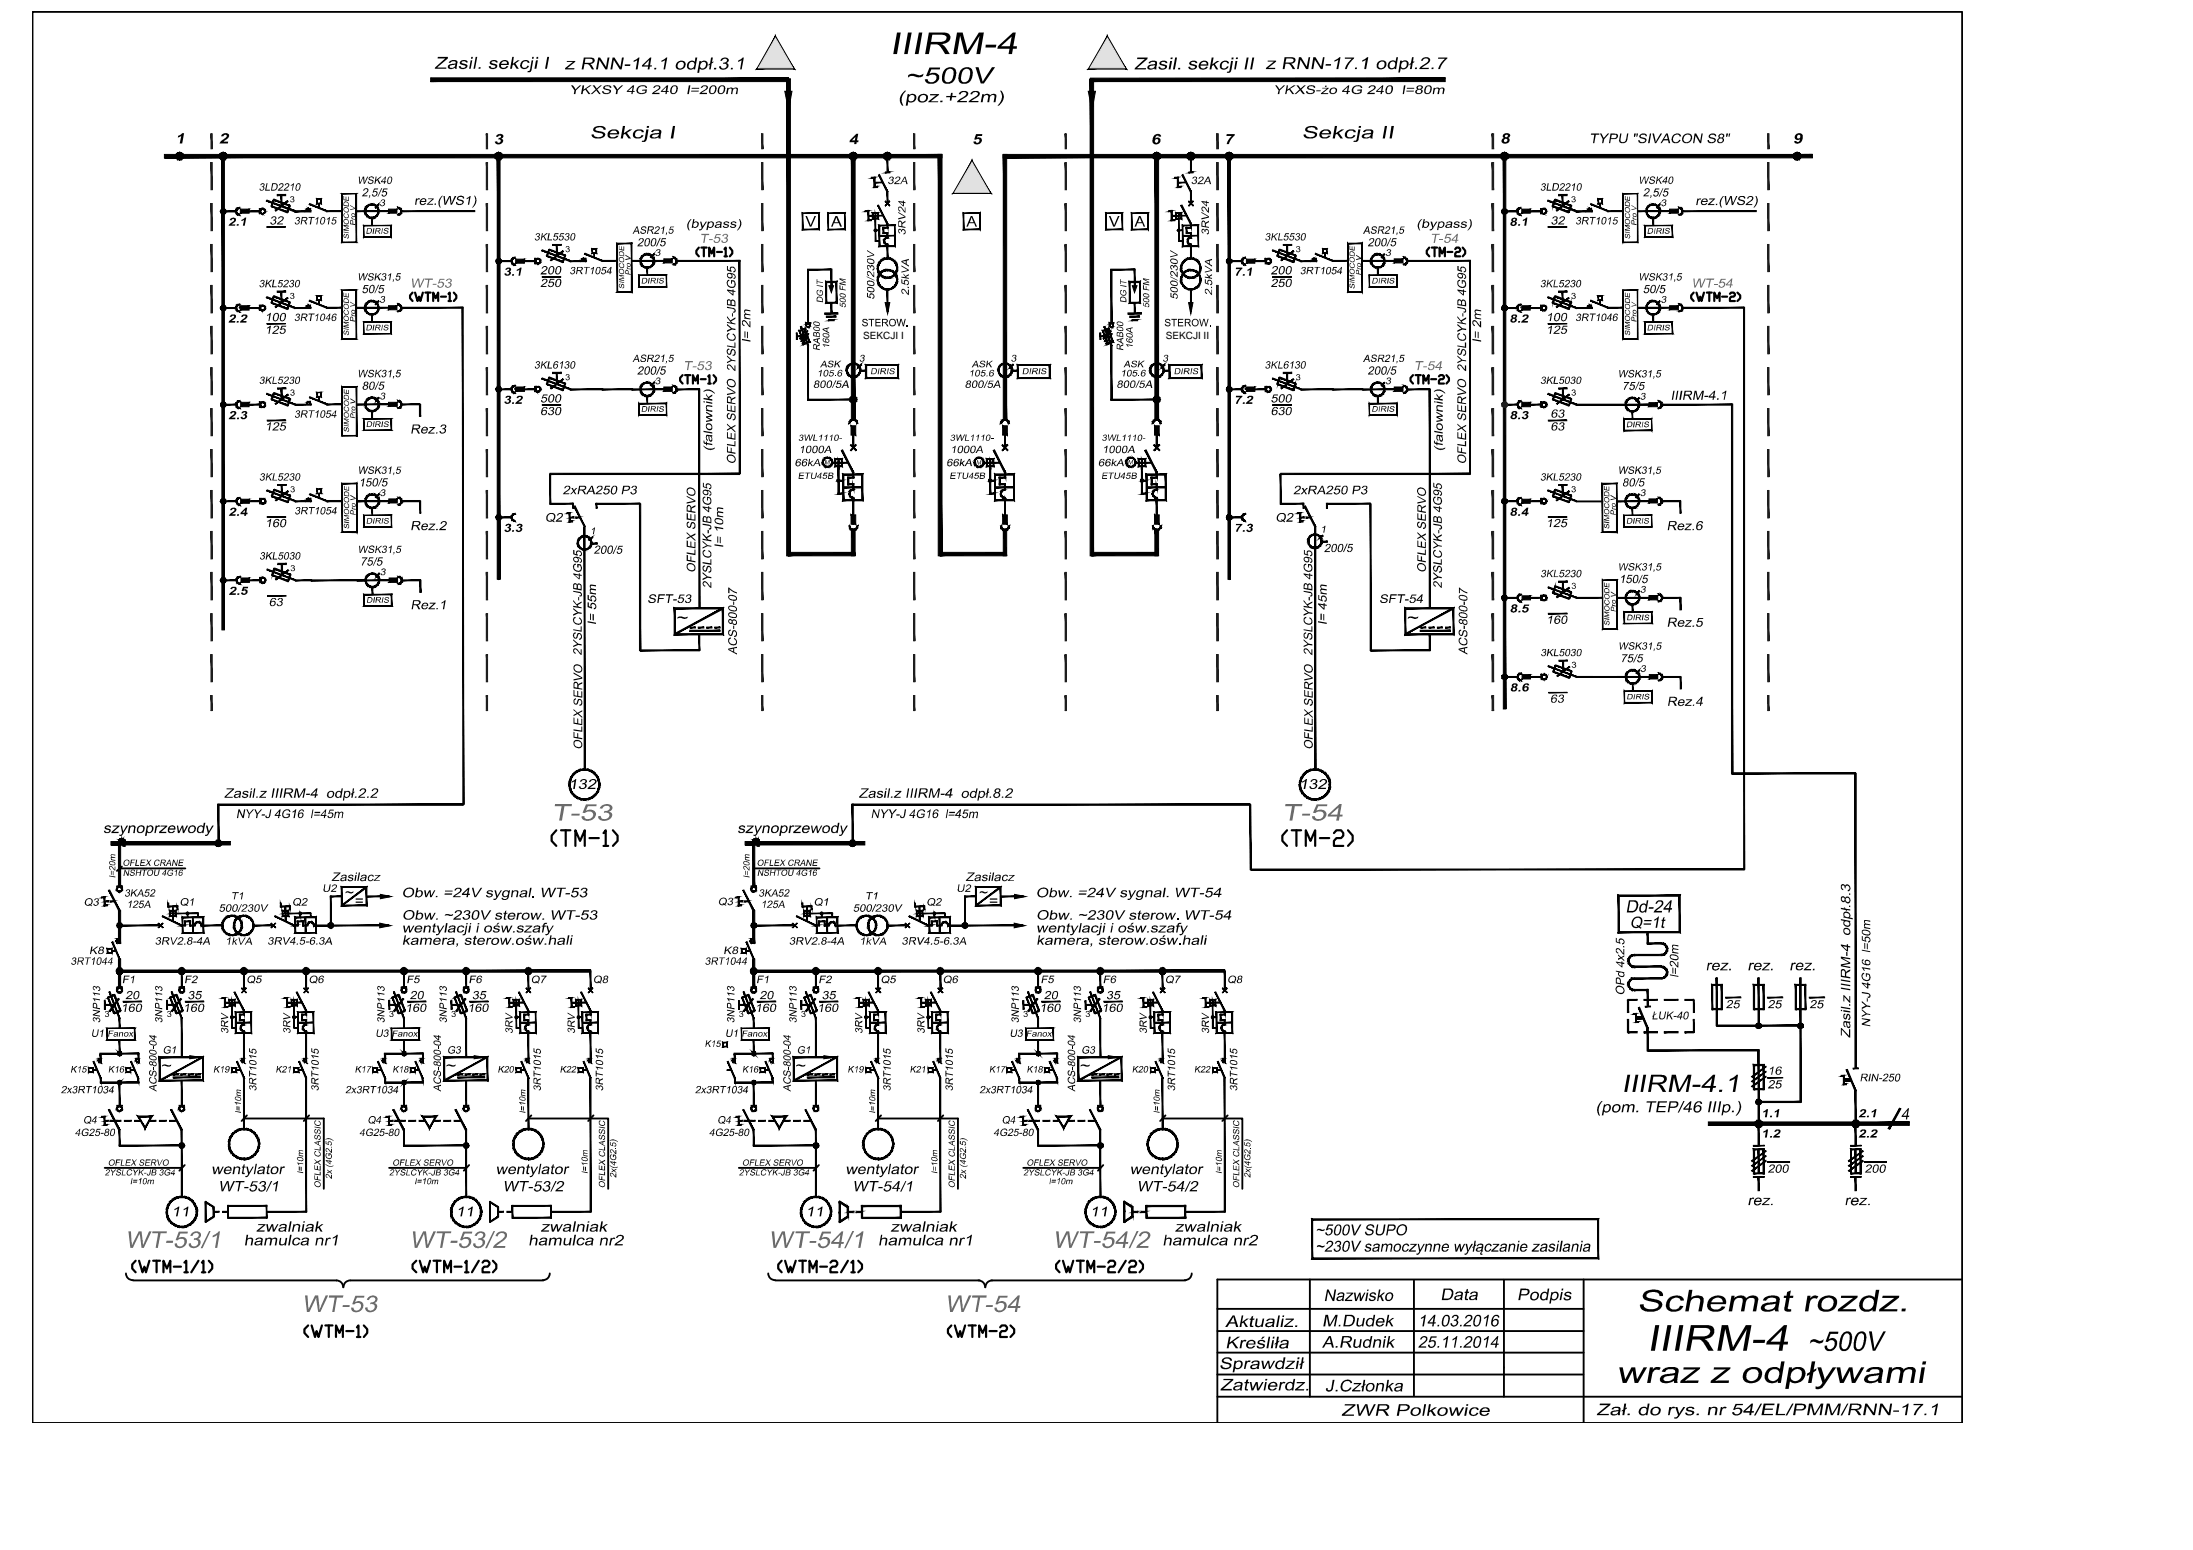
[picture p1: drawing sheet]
<svg xmlns="http://www.w3.org/2000/svg" width="297mm" height="210mm" viewBox="0 0 297 210" stroke-linecap="round" stroke-linejoin="round" font-family="sans-serif">
<defs><g id="words">
<g font-size="1.4">
<text x="116.9" y="45.9">SEKCJI I</text>
<text x="157.9" y="45.9">SEKCJI II</text>
</g>
</g></defs>
<!-- layer: 0 -->
<g fill="none" stroke="#000" stroke-width=".25">
<path d="M4.4 1.6h261.4v191.1h-261.4zM67.5 36.8v41.6M166.5 36.8v41.6M32.5 41.7h.1M69.8 52.7h.1M168.7 52.7h.1M213.5 67.9h3.5M16.2 117.6h8.9M16.5 117.3l-.7 .6M16.9 114.1v.5h-.2v-.3M102.1 117.6h8.9M102.8 114.1v.5h-.2v-.3"/>
<path d="M14.2 158.2h10.4M25 157.8l-.7 .7M33.1 151.5h10.8v9.5M33.4 151l-.7 .8M41.9 151l-.8 .8M52.7 158.2h10.5M63.5 157.8l-.7 .7M71.6 151.5h10.8v9.5M72 151l-.8 .8M80.4 151l-.7 .8M100.1 158.2h10.4M110.9 157.8l-.7 .7"/>
<path d="M119 151.5h10.8v9.5M119.3 151l-.7 .8M127.8 151l-.8 .8M138.6 158.2h10.5M149.4 157.8l-.7 .7M157.5 151.5h10.8v9.5M157.9 151l-.8 .8M166.3 151l-.7 .8M27.9 162.7v2.8l1.1-.7v-1.4l-1.1-.6M66.4 162.7v2.8l1.1-.7v-1.4l-1.1-.6M113.7 162.7l1.2 .7v1.4l-1.2 .7M113.7 162.7v2.8"/>
<path d="M152.2 162.7l1.2 .7v1.4l-1.2 .7M152.3 162.7v2.8M164.9 177.2h49.6M177.4 173.3v15.8M191.5 173.4v15.6M203.7 173.3v15.8M164.9 183.2h49.6M164.9 180.3h49.6M164.9 186.1h49.6"/>
</g>
<g fill="#000" stroke="#000" stroke-width=".14">
<path d="M25.7 143l1.4 .2-1.4 .2zM64.2 143l1.4 .2-1.4 .2zM111.6 143l1.3 .2-1.3 .2zM150.1 143l1.4 .2-1.4 .2z"/>
<path d="M58.3 10.5v.5l48.5-.5zM58.3 11l48.5-.5v.5z"/>
<path d="M106.6 10.7l.5 64.6v-64.6zM106.6 10.7l.5 64.6h-.5z"/>
<path d="M147.7 10.6v.4l48-.5zM147.7 11l48-.5v.5z"/>
<path d="M147.7 10.7l.4 64.6v-64.6zM147.7 10.7l.4 64.6h-.4z"/>
<path d="M23.9 21.4l.4-.2-.3 .4zM24.3 21.2l-.3 .4zM24.3 21.2v.5l-.3-.1zM24.3 21.2v.5zM24.3 21.2l.3 .4-.3 .1zM24.3 21.2l.3 .4zM24.4 21.2l.4 .2-.2 .2zM24.4 21.2l.4 .2zM24.4 21.2h.4v.2z"/>
<path d="M24.4 21.2l.4-.3v.3zM24.4 21.1l.4-.2zM24.6 20.7l.2 .2-.4 .2zM24.6 20.7l-.2 .4zM24.3 20.6l.3 .1-.2 .4zM24.3 20.6l.1 .5zM24 20.7l.3-.1v.5zM24 20.7l.3 .4zM24 20.7l.3 .4-.4-.2zM23.9 20.9l.4 .2zM23.9 20.9l.4 .2-.5 .1zM23.8 21.2l.5-.1zM23.8 21.2h.5l-.4 .2z"/>
<path d="M29.8 21.4l.4-.2-.2 .4zM30.2 21.2l-.2 .4zM30.2 21.2v.5l-.2-.1zM30.2 21.2v.5zM30.2 21.2l.3 .4-.3 .1zM30.2 21.2l.3 .4zM30.3 21.2l.4 .2-.2 .2zM30.3 21.2l.4 .2zM30.3 21.2h.5l-.1 .2z"/>
<path d="M29.8 28.6h.4l-.3 .2zM29.9 28.8l.3-.2zM29.9 28.8l.3-.1-.1 .3zM30.2 28.7l-.1 .3zM30.2 28.7v.3h-.1z"/>
<path d="M30.1 28.3l.1 .3-.3-.2zM29.9 28.4l.3 .2zM29.9 28.4l.3 .2h-.4z"/>
<path d="M30.2 28.7l.2 .3h-.2zM30.2 28.7l.2 .3zM30.3 28.7l.3 .1-.2 .2zM30.3 28.7l.3 .1zM30.3 28.7l.3-.1v.2zM30.3 28.6h.3z"/>
<path d="M30.1 21.2l.3 64.1v-64.1zM30.1 21.2l.3 64.1h-.3z"/>
<path d="M30.3 28.6h.3v-.2zM30.4 28.3l.2 .1-.3 .2zM30.4 28.3l-.1 .3zM30.2 28.2l.2 .1-.1 .3zM30.2 28.2l.1 .4zM30.1 28.3l.1-.1v.4z"/>
<path d="M30.3 21.2l.4-.3 .1 .3zM30.3 21.1l.4-.2zM30.5 20.7l.2 .2-.4 .2zM30.5 20.7l-.2 .4zM30.2 20.6l.3 .1-.2 .4zM30.2 20.6l.1 .5zM30 20.7l.2-.1v.5zM30 20.7l.2 .4zM29.8 20.9l.2-.2 .2 .4zM29.8 20.9l.4 .2zM29.8 20.9l.4 .2-.5 .1zM29.7 21.2l.5-.1zM29.7 21.2h.5l-.4 .2z"/>
<path d="M30.2 28.7h1.8v-.2zM30.2 28.5h1.8l-1.8 .2z"/>
<path d="M32.2 28.2l.3-.1v.1zM32.2 28.2l.1 .1 .2-.1zM32.2 28.2l.1 .1h-.3zM32 28.3l.1 .1 .2-.1zM32 28.3l.1 .1-.2 .2zM31.9 28.6h.1l.1-.2zM31.9 28.6h.1v.3zM32 28.6v.3l.1-.1zM32 28.9l.1-.1 .1 .3zM32.1 28.8l.1 .3 .1-.1zM32.3 29l.2 .2-.3-.1zM32.3 29l.2 .2v-.2z"/>
<path d="M32.6 28.3v.6l1.1-.6zM32.6 28.9l1.1-.6v.6z"/>
<path d="M33.3 28.7h1.9v-.2zM33.3 28.5h1.9l-1.9 .2z"/>
<path d="M37.3 28.4v.2l1.6-1.4zM37.3 28.6l1.6-1.4 .1 .1z"/>
<path d="M36.2 30.8h2.5v-.1zM36.2 30.7h2.5l-2.5 .1z"/>
<path d="M39.9 28.7h2.2v-.2zM39.9 28.5h2.2l-2.2 .2z"/>
<path d="M43 27h.4l.1-.1zM42.9 26.9h.6l-.5 .1zM42.9 26.9l.1 .6v-.5zM42.9 26.9l.1 .6-.1 .1zM42.9 27.6l.5-.1h-.4zM42.9 27.6l.5-.1 .1 .1zM43.4 27v.5l.1 .1zM43.5 26.9v.7l-.1-.6z"/>
<path d="M44.2 28.7h2.1v-.2zM44.2 28.5h2.1l-2.1 .2z"/>
<path d="M48.3 28.7h5.4v-.2zM48.3 28.5h5.4l-5.4 .2z"/>
<path d="M52.6 28.9h1.2v-.6zM52.6 28.3h1.2l-1.2 .6z"/>
<path d="M53.9 29l.2 .1-.2 .1zM53.9 29l.2 .1v-.1zM54.1 29l.3-.1-.3 .2zM54.1 29l.3-.1-.2-.1zM54.2 28.8l.2-.2v.3zM54.3 28.6l-.1 .2 .2-.2zM54.4 28.3v.3h-.1zM54.2 28.4l.1 .2 .1-.3zM54.1 28.2l.3 .1-.2 .1zM54.1 28.2v.1l.1 .1zM53.9 28.1l.2 .1v.1zM53.9 28.1v.1l.2 .1z"/>
<path d="M54.4 28.7h9.9v-.2zM54.4 28.5h9.9l-9.9 .2z"/>
<path d="M67.1 21.4l.4-.2-.2 .4zM67.5 21.2l-.2 .4zM67.5 21.2v.5l-.2-.1z"/>
<path d="M67.1 35.3h.4l-.3 .3zM67.2 35.6l.3-.3zM67.2 35.6l.3-.2-.1 .3zM67.5 35.4l-.1 .3zM67.5 35.4v.3h-.1z"/>
<path d="M67.1 20.9l.2-.2 .2 .4zM67.1 20.9l.4 .2zM67.1 20.9l.4 .2-.5 .1zM67 21.2l.5-.1zM67 21.2h.5l-.4 .2z"/>
<path d="M67.4 35.1l.1 .2-.3-.1zM67.2 35.2l.3 .1zM67.2 35.2l.3 .1h-.4z"/>
<path d="M67.5 21.2l.3 .4-.3 .1zM67.5 21.2l.3 .4zM67.6 21.2l.4 .2-.2 .2zM67.6 21.2l.4 .2zM67.6 21.2h.5l-.1 .2z"/>
<path d="M67.5 35.4l.2 .3h-.2zM67.5 35.4l.2 .3zM67.6 35.4l.3 .2-.2 .1zM67.6 35.4l.3 .2zM67.6 35.4l.3-.1v.3zM67.6 35.3h.3z"/>
<path d="M67.4 21.2l.3 57.2v-57.2zM67.4 21.2l.3 57.2h-.3z"/>
<path d="M67.6 35.3h.3v-.1zM67.7 35.1l.2 .1-.3 .1zM67.7 35.1l-.1 .2zM67.5 35l.2 .1-.1 .2zM67.5 35l.1 .3zM67.4 35.1l.1-.1v.3z"/>
<path d="M67.6 21.2l.4-.3 .1 .3zM67.6 21.1l.4-.2zM67.8 20.7l.2 .2-.4 .2zM67.8 20.7l-.2 .4zM67.5 20.6l.3 .1-.2 .4zM67.5 20.6l.1 .5zM67.3 20.7l.2-.1v.5z"/>
<path d="M67.5 35.4h1.8v-.1zM67.5 35.3h1.8l-1.8 .1z"/>
<path d="M69.5 34.9l.3-.1v.2zM69.5 34.9l.1 .1h.2zM69.5 34.9l.1 .1-.3 .1zM69.3 35.1l.1 .1 .2-.2zM69.3 35.1l.1 .1-.2 .1zM69.2 35.3h.1l.1-.1zM69.2 35.3h.1v.3zM69.3 35.3v.3h.1zM69.3 35.6h.1l.1 .3zM69.4 35.6l.1 .3 .1-.2zM69.6 35.7l.2 .2h-.3zM69.6 35.7l.2 .2v-.1z"/>
<path d="M69.9 35.1v.5l1.1-.5zM69.9 35.6l1.1-.5v.5z"/>
<path d="M70.6 35.4h1.9v-.1zM70.6 35.3h1.9l-1.9 .1z"/>
<path d="M74.5 35.2l.1 .1 1.6-1.3zM74.6 35.3l1.6-1.3 .1 .1z"/>
<path d="M73.4 37.5h2.5zM73.4 37.5h2.5h-2.5z"/>
<path d="M77.2 35.4h2.2v-.1zM77.2 35.3h2.2l-2.2 .1z"/>
<path d="M80.3 33.8h.4l.1-.1zM80.2 33.7h.6l-.5 .1zM80.2 33.7l.1 .5v-.4zM80.2 33.7l.1 .5-.1 .1zM80.3 34.2l-.1 .1 .5-.1zM80.2 34.3l.5-.1 .1 .1zM80.7 33.8v.4l.1 .1zM80.7 33.8l.1-.1v.6z"/>
<path d="M81.5 35.4h2.1v-.1zM81.5 35.3h2.1l-2.1 .1z"/>
<path d="M85.6 35.4h5.4v-.1zM85.6 35.3h5.4l-5.4 .1z"/>
<path d="M89.9 35.6h1.2v-.5zM89.9 35.1h1.2l-1.2 .5z"/>
<path d="M91.2 35.8l.2 .1h-.2zM91.2 35.8l.2 .1v-.2zM91.4 35.7l.3-.1-.3 .3zM91.4 35.7l.3-.1h-.2zM91.7 35.3v.3h-.2zM91.6 35.3l-.1 .3 .2-.3zM91.7 35.1v.2h-.1zM91.5 35.2l.1 .1 .1-.2zM91.4 34.9l.3 .2-.2 .1zM91.4 34.9v.1l.1 .2zM91.2 34.8l.2 .1v.1zM91.2 34.8v.2h.2z"/>
<path d="M91.6 35.4h8.6v-.1zM91.6 35.3h8.6l-8.6 .1z"/>
<path d="M115.3 21.2l.5 35.7v-35.7zM115.3 21.2l.5 35.7h-.5z"/>
<path d="M115.7 21.2l.3 .2 .1-.2zM115.7 21.2l.3-.3 .1 .3zM115.7 21.1l.3-.2zM115.9 20.7l.1 .2-.3 .2zM115.9 20.7l-.2 .4zM115.6 20.6l.3 .1-.3 .4zM115.6 20.6v.5zM115.3 20.7l.3-.1v.5zM115.3 20.7l.3 .4zM115.1 20.9l.2-.2 .2 .4zM115.1 20.9l.4 .2zM115.1 20.9l.4 .2-.5 .1zM115 21.2l.5-.1zM115 21.2h.5l-.4 .2zM115.1 21.4l.4-.2zM115.1 21.4l.4-.2-.2 .4zM115.5 21.2l-.2 .4zM115.5 21.2l.1 .5-.3-.1zM115.5 21.2l.1 .5zM115.6 21.2l.3 .4-.3 .1zM115.6 21.2l.3 .4zM115.6 21.2l.4 .2-.1 .2zM115.6 21.2l.4 .2z"/>
<path d="M118.4 31.3l.2 .1v-.2zM118.6 31.2l.1 .1-.1 .1zM118.6 31.2l.1 .1v-.1z"/>
<path d="M118.5 29.2v3.5h.1zM118.5 29.2h.1v3.5zM118.5 28.8v.4h.1zM118.5 28.8h.1v.4z"/>
<path d="M118.4 31.1l.2 .1v-.2zM118.4 31.1l.2 .1h-.2zM118.4 31.2v.1l.2-.1z"/>
<path d="M118.7 31.1l-.1 .1h.1zM118.6 31l.1 .1-.1 .1z"/>
<path d="M118.3 28.9h.6l.1-.1zM118.2 28.8h.8l-.7 .1zM118.2 28.8l.1 .7v-.6zM118.2 28.8l.1 .7-.1 .2zM118.3 29.5l-.1 .2 .7-.2zM118.2 29.7l.7-.2 .1 .2zM118.9 28.9v.6l.1 .2zM118.9 28.9l.1-.1v.9z"/>
<path d="M119 30.5l.2 .1 2-.1zM119.2 30.6l2-.1v.1zM121.2 30.6v2.8v-2.9zM121.2 30.6v2.8v-.1zM119 33.4h2.2v-.1zM119 33.4l.2-.1h2zM119 30.5v2.9l.2-.1zM119 30.5l.2 .1v2.7z"/>
<path d="M119.1 31.9v.1l2.1-.1zM119.1 32l2.1-.1v.1z"/>
<path d="M118.6 31.2h.5zM118.6 31.2h.5h-.5z"/>
<path d="M118.6 32.7h.5v-.1zM118.6 32.6h.5l-.5 .1z"/>
<path d="M119.6 31.5v.1l.7-.1zM119.6 31.6l.7-.1v.1z"/>
<path d="M118.4 24.8h1.2v-.1zM118.4 24.7h1.2l-1.2 .1z"/>
<path d="M117.6 29.3h2v-.1zM117.6 29.2h2l-2 .1z"/>
<path d="M119.6 30.8l.1 .8v-.8zM119.6 30.8l.1 .8h-.1z"/>
<path d="M119.7 21.4l.4-.2-.2 .4zM120.1 21.2l-.2 .4zM120.1 21.2l.1 .5-.3-.1zM120.1 21.2l.1 .5zM120.2 21.2l.3 .4-.3 .1zM120.2 21.2l.3 .4zM120.2 21.2l.5 .2-.2 .2zM120.2 21.2l.5 .2zM120.3 21.2h.4v.2z"/>
<path d="M119.9 27.8v.1l.6-.7zM120.5 27.2v.1l-.6 .6z"/>
<path d="M118.9 27.8l1.2 2.6 .2-.1zM118.9 27.8h.1l1.3 2.5z"/>
<path d="M120.1 30.3v.6h.2zM120.1 30.3h.2v.6z"/>
<path d="M120.1 31.5v.8h.2zM120.1 31.5h.2v.8z"/>
<path d="M120.1 33v2h.2zM120.1 33h.2v2z"/>
<path d="M119 23.7l1.1 2.3h.2zM119 23.7l.1-.1 1.2 2.4z"/>
<path d="M120.1 26v1.6h.2zM120.1 26h.2v1.6z"/>
<path d="M120.1 21.2v2.2h.2zM120.1 21.2h.2v2.2z"/>
<path d="M120 32.2l.2-.1v.2zM120 32.2v.1h.2zM119.8 32.4l.2-.2v.1zM119.8 32.4h.1l.1-.1zM119.8 32.4h.1l-.2 .2zM119.9 32.4l-.2 .2zM119.7 32.6h.1v.3zM119.8 32.6v.3l.1-.1zM119.8 32.9l.1-.1 .1 .3zM119.9 32.8l.1 .3zM120 33l.2 .1h-.2zM120 33l.2 .1v-.1z"/>
<path d="M119.6 30.9h.7v-.1zM119.6 30.8h.7l-.7 .1z"/>
<path d="M119.9 27.3l.6 .6v-.1zM119.9 27.2l.6 .6-.6-.5z"/>
<path d="M120.3 21.2l.4-.3v.3zM120.3 21.1l.4-.2zM120.5 20.7l.2 .2-.4 .2zM120.5 20.7l-.2 .4zM120.2 20.6l.3 .1-.3 .4zM120.2 20.6v.5zM119.9 20.7l.3-.1v.5zM119.9 20.7l.3 .4zM119.7 20.9l.2-.2 .2 .4zM119.7 20.9l.4 .2zM119.7 20.9l.4 .2-.4 .1zM119.7 21.2l.4-.1zM119.7 21.2h.4l-.4 .2z"/>
<path d="M127.1 20.9l.5 54.4v-54.4zM127.1 20.9l.5 54.4h-.5z"/>
<path d="M135.9 20.9l.5 36v-36zM135.9 20.9l.5 36h-.5z"/>
<path d="M156.4 21.2l.5 35.7v-35.7zM156.4 21.2l.5 35.7h-.5z"/>
<path d="M156.8 21.2l.3 .2 .1-.2zM156.8 21.2l.3-.3 .1 .3zM156.8 21.1l.3-.2zM156.9 20.7l.2 .2-.3 .2zM156.9 20.7l-.1 .4zM156.7 20.6l.2 .1-.2 .4zM156.7 20.6v.5zM156.4 20.7l.3-.1v.5zM156.4 20.7l.3 .4zM156.2 20.9l.2-.2 .2 .4zM156.2 20.9l.4 .2zM156.2 20.9l.4 .2-.5 .1zM156.1 21.2l.5-.1zM156.1 21.2h.5l-.4 .2zM156.2 21.4l.4-.2zM156.2 21.4l.4-.2-.2 .4zM156.6 21.2l-.2 .4zM156.6 21.2l.1 .5-.3-.1zM156.6 21.2l.1 .5zM156.7 21.2l.2 .4-.2 .1zM156.7 21.2l.2 .4zM156.7 21.2l.4 .2-.2 .2zM156.7 21.2l.4 .2z"/>
<path d="M159.7 31.2l-.1 .1 .1 .1zM159.7 31.2l.1 .1-.1 .1zM159.7 31.2l.1 .1 .1-.1z"/>
<path d="M159.6 29.2l.1 3.5zM159.6 29.2l.1 3.5zM159.6 28.8l.1 .4zM159.6 28.8l.1 .4z"/>
<path d="M159.6 31.1l.1 .1v-.2zM159.6 31.1l.1 .1h-.2zM159.5 31.2l.1 .1 .1-.1z"/>
<path d="M159.8 31.1l-.1 .1h.2zM159.7 31l.1 .1-.1 .1z"/>
<path d="M159.3 28.9h.7l.1-.1zM159.3 28.8h.8l-.8 .1zM159.3 28.8v.7v-.6zM159.3 28.8v.7v.2zM159.3 29.5v.2l.7-.2zM159.3 29.7l.7-.2 .1 .2zM160 28.9v.6l.1 .2zM160 28.9l.1-.1v.9z"/>
<path d="M160.1 30.5l.1 .1 2.1-.1zM160.2 30.6l2.1-.1v.1zM162.3 30.6v2.8v-2.9zM162.3 30.6v2.8v-.1zM160.1 33.4h2.2v-.1zM160.2 33.3h2.1l-2.2 .1zM160.1 30.5v2.9l.1-.1zM160.1 30.5l.1 .1v2.7z"/>
<path d="M160.2 31.9v.1l2.1-.1zM160.2 32l2.1-.1v.1z"/>
<path d="M159.7 31.2h.5zM159.7 31.2h.5h-.5z"/>
<path d="M159.7 32.7h.5v-.1zM159.7 32.6h.5l-.5 .1z"/>
<path d="M159.6 24.8h1.1v-.1zM159.6 24.7h1.1l-1.1 .1z"/>
<path d="M160.7 31.5v.1l.7-.1zM160.7 31.6l.7-.1v.1z"/>
<path d="M158.7 29.3h2v-.1zM158.7 29.2h2l-2 .1z"/>
<path d="M160.7 30.8l.1 .8v-.8zM160.7 30.8l.1 .8h-.1z"/>
<path d="M161 27.8v.1l.6-.7zM161.6 27.2v.1l-.6 .6z"/>
<path d="M159.9 27.8l1.3 2.6 .2-.1zM159.9 27.8h.2l1.3 2.5z"/>
<path d="M161.2 30.3v.6h.2zM161.2 30.3h.2v.6z"/>
<path d="M161.2 31.5v.8h.2zM161.2 31.5h.2v.8z"/>
<path d="M161.2 33v2h.2zM161.2 33h.2v2z"/>
<path d="M160.1 23.7l1.1 2.3h.2zM160.1 23.7l.1-.1 1.2 2.4z"/>
<path d="M161.2 26v1.6h.2zM161.2 26h.2v1.6z"/>
<path d="M161.2 21.2v2.2h.2zM161.2 21.2h.2v2.2z"/>
<path d="M161 32.2l.3-.1v.2zM161 32.2l.1 .1h.2zM161 32.2l.1 .1-.2 .1zM160.9 32.4l.2-.1zM160.9 32.4h.1l-.2 .2zM161 32.4l-.2 .2h.1zM160.8 32.6h.1v.3zM160.9 32.6v.3l.1-.1zM161 32.8v.3l-.1-.2zM161 32.8v.3l.1-.1zM161 33.1l.1-.1 .2 .1zM161.1 33l.2 .1v-.1z"/>
<path d="M160.7 30.9h.7v-.1zM160.7 30.8h.7l-.7 .1z"/>
<path d="M161 27.3l.6 .6v-.1zM161 27.2l.6 .6-.6-.5z"/>
<path d="M161.4 21.2l.4 .2v-.2zM161.4 21.2l.4-.3v.3zM161.4 21.1l.4-.2zM161.6 20.7l.2 .2-.4 .2zM161.6 20.7l-.2 .4zM161.3 20.6l.3 .1-.3 .4zM161.3 20.6v.5zM161 20.7l.3-.1v.5zM161 20.7l.3 .4zM160.8 20.9l.2-.2 .2 .4zM160.8 20.9l.4 .2zM160.8 20.9l.4 .2-.5 .1zM160.7 21.2l.5-.1zM160.7 21.2h.5l-.4 .2zM160.8 21.4l.4-.2zM160.8 21.4l.4-.2-.2 .4zM161.2 21.2l-.2 .4zM161.2 21.2l.1 .5-.3-.1zM161.2 21.2l.1 .5zM161.3 21.2l.3 .4-.3 .1zM161.3 21.2l.3 .4zM161.3 21.2l.5 .2-.2 .2zM161.3 21.2l.5 .2z"/>
<path d="M166 21.4l.4-.2-.2 .4zM166.4 21.2l-.2 .4zM166.5 21.2v.5l-.3-.1zM166.5 21.2v.5zM166.5 21.2l.3 .4-.3 .1zM166.5 21.2l.3 .4zM166.5 21.2l.5 .2-.2 .2zM166.5 21.2l.5 .2zM166.5 21.2h.5v.2z"/>
<path d="M166.1 35.3h.3l-.2 .3zM166.2 35.6l.2-.3zM166.2 35.6l.2-.2-.1 .3zM166.4 35.4l-.1 .3zM166.5 35.4v.3h-.2zM166.5 35.4v.3zM166.5 35.4l.2 .3h-.2z"/>
<path d="M166.3 35.1l.2-.1v.3zM166.3 35.1l.2 .2zM166.3 35.1l.2 .2-.3-.1zM166.2 35.2l.3 .1zM166.2 35.2l.2 .1h-.3z"/>
<path d="M166.3 21.2l.4 57.2v-57.2zM166.3 21.2l.4 57.2h-.4z"/>
<path d="M166.5 35.4l.3 .2-.1 .1zM166.5 35.4l.3 .2zM166.5 35.4l.4-.1-.1 .3zM166.5 35.3h.4z"/>
<path d="M166.5 35.3h.4l-.1-.1zM166.7 35.1l.1 .1-.3 .1zM166.7 35.1l-.2 .2zM166.5 35l.2 .1-.2 .2z"/>
<path d="M166.5 21.2l.5-.3v.3zM166.5 21.1l.5-.2zM166.8 20.7l.2 .2-.5 .2zM166.8 20.7l-.3 .4zM166.5 20.6l.3 .1-.3 .4zM166.5 20.6v.5zM166.2 20.7l.3-.1v.5zM166.2 20.7l.3 .4zM166.2 20.7l.3 .4-.5-.2zM166 20.9l.5 .2zM166 20.9l.4 .2-.5 .1zM165.9 21.2l.5-.1zM165.9 21.2h.5l-.4 .2z"/>
<path d="M166.5 35.4h1.7v-.1zM166.5 35.3h1.7l-1.7 .1z"/>
<path d="M168.4 34.9l.3-.1v.2zM168.4 34.9l.1 .1h.2zM168.4 34.9l.1 .1-.3 .1zM168.2 35.1l.2 .1 .1-.2zM168.2 35.1l.2 .1-.3 .1zM168.1 35.3h.2l.1-.1zM168.1 35.3h.2l-.1 .3zM168.3 35.3l-.1 .3h.2zM168.2 35.6h.2v.3zM168.4 35.6v.3l.1-.2zM168.5 35.7l.2 .2h-.3zM168.5 35.7l.2 .2v-.1z"/>
<path d="M168.8 35.1v.5l1.2-.5zM168.8 35.6l1.2-.5v.5z"/>
<path d="M169.5 35.4h1.9v-.1zM169.5 35.3h1.9l-1.9 .1z"/>
<path d="M173.5 35.2l.1 .1 1.6-1.3zM173.6 35.3l1.6-1.3 .1 .1z"/>
<path d="M172.4 37.5h2.5zM172.4 37.5h2.5h-2.5z"/>
<path d="M176.2 35.4h2.2v-.1zM176.2 35.3h2.2l-2.2 .1z"/>
<path d="M179.2 33.8h.5v-.1zM179.2 33.7h.5l-.5 .1zM179.2 33.7v.5v-.4zM179.2 33.7v.5v.1zM179.2 34.2v.1l.5-.1zM179.2 34.3l.5-.1v.1zM179.7 33.8v.4v.1zM179.7 33.8v-.1v.6z"/>
<path d="M180.5 35.4h2v-.1zM180.5 35.3h2l-2 .1z"/>
<path d="M184.5 35.4h5.4v-.1zM184.5 35.3h5.4l-5.4 .1z"/>
<path d="M188.8 35.6h1.2v-.5zM188.8 35.1h1.2l-1.2 .5z"/>
<path d="M190.1 35.8l.3 .1h-.3zM190.1 35.8l.3 .1-.1-.2zM190.3 35.7l.3-.1-.2 .3zM190.5 35.6l-.2 .1 .3-.1zM190.7 35.3l-.1 .3h-.1zM190.5 35.3v.3l.2-.3zM190.6 35.1l.1 .2h-.2zM190.5 35.2v.1l.1-.2zM190.4 34.9l.2 .2-.1 .1zM190.4 34.9l-.1 .1 .2 .2zM190.1 34.8l.3 .1-.1 .1zM190.1 34.8v.2h.2z"/>
<path d="M203.3 21.4l.4-.2-.2 .4zM203.7 21.2l-.2 .4zM203.8 21.2v.5l-.3-.1zM203.8 21.2v.5zM203.8 21.2l.2 .4-.2 .1zM203.8 21.2l.2 .4zM203.8 21.2l.5 .2-.3 .2zM203.8 21.2l.5 .2zM203.8 21.2h.5v.2zM203.8 21.2h.5z"/>
<path d="M203.6 28.3l.2-.1v.4zM203.6 28.3l.2 .3zM203.6 28.3l.2 .3-.3-.2zM203.5 28.4l.3 .2zM203.5 28.4l.3 .2h-.4zM203.4 28.6h.4zM203.4 28.6h.3l-.2 .2zM203.5 28.8l.3-.1zM203.5 28.8l.3-.1-.2 .3zM203.8 28.7l-.2 .3zM203.8 28.7v.3h-.2zM203.8 28.7v.3zM203.8 28.7l.2 .3h-.2z"/>
<path d="M203.6 21.2l.4 74.8v-74.8zM203.6 21.2l.4 74.8h-.4z"/>
<path d="M203.8 28.7l.3 .1-.1 .2zM203.8 28.7l.3 .1zM203.8 28.7l.4-.1-.1 .2zM203.8 28.6h.4z"/>
<path d="M203.8 28.6h.4l-.1-.2zM204 28.3l.1 .1-.3 .2zM204 28.3l-.2 .3zM203.8 28.2l.2 .1-.2 .3z"/>
<path d="M203.9 21.2l.4-.3v.3zM203.8 21.1l.5-.2zM204 20.7l.3 .2-.5 .2zM204 20.7l-.2 .4zM203.8 20.6l.2 .1-.2 .4zM203.8 20.6v.5zM203.5 20.7l.3-.1v.5zM203.5 20.7l.3 .4zM203.5 20.7l.3 .4-.5-.2zM203.3 20.9l.5 .2zM203.3 20.9l.4 .2-.5 .1zM203.2 21.2l.5-.1zM203.2 21.2h.5l-.4 .2z"/>
<path d="M203.8 28.7h1.7v-.2zM203.8 28.5h1.7l-1.7 .2z"/>
<path d="M205.7 28.2l.3-.1v.1zM205.7 28.2l.1 .1 .2-.1zM205.5 28.3l.2-.1 .1 .1zM205.5 28.3l.2 .1 .1-.1zM205.5 28.3l.2 .1-.3 .2zM205.4 28.6h.2l.1-.2zM205.4 28.6h.2l-.1 .3zM205.6 28.6l-.1 .3 .2-.1zM205.5 28.9l.2-.1v.3zM205.7 28.8v.3l.1-.1zM205.8 29l.2 .2-.3-.1zM205.8 29l.2 .2v-.2z"/>
<path d="M206.1 28.3v.6l1.2-.6zM206.1 28.9l1.2-.6v.6z"/>
<path d="M206.8 28.7h1.9v-.2zM206.8 28.5h1.9l-1.9 .2z"/>
<path d="M210.8 28.4l.1 .2 1.6-1.4zM210.9 28.6l1.6-1.4 .1 .1z"/>
<path d="M209.7 30.8h2.5v-.1zM209.7 30.7h2.5l-2.5 .1z"/>
<path d="M213.5 28.7h2.2v-.2zM213.5 28.5h2.2l-2.2 .2z"/>
<path d="M216.5 27h.5v-.1zM216.5 26.9h.5l-.5 .1zM216.5 26.9v.6v-.5zM216.5 26.9v.6v.1zM216.5 27.5v.1l.5-.1zM216.5 27.6l.5-.1v.1zM217 27v.5v.1zM217 26.9v.7v-.6z"/>
<path d="M217.8 28.7h2v-.2zM217.8 28.5h2l-2 .2z"/>
<path d="M221.8 28.7h5.4v-.2zM221.8 28.5h5.4l-5.4 .2z"/>
<path d="M226.1 28.9h1.2v-.6zM226.1 28.3h1.2l-1.2 .6z"/>
<path d="M227.4 29l.3 .1-.3 .1zM227.4 29l.3 .1-.1-.1zM227.6 29l.3-.1-.2 .2zM227.6 29l.3-.1-.1-.1zM227.8 28.8l.2-.2-.1 .3zM227.8 28.6v.2l.2-.2zM227.9 28.3l.1 .3h-.2zM227.8 28.4v.2l.1-.3zM227.7 28.2l.2 .1-.1 .1zM227.7 28.2l-.1 .1 .2 .1zM227.4 28.1l.3 .1-.1 .1zM227.4 28.1v.1l.2 .1z"/>
<path d="M227.8 28.7h10.1v-.2zM227.8 28.5h10.1l-10.1 .2z"/>
<path d="M243.5 21.2l.4 .2 .1-.2zM243.5 21.2l.4-.3 .1 .3zM243.5 21.1l.4-.2zM243.7 20.7l.2 .2-.4 .2zM243.7 20.7l-.2 .4zM243.4 20.6l.3 .1-.2 .4zM243.4 20.6l.1 .5zM243.2 20.7l.2-.1v.5zM243.2 20.7l.2 .4zM243 20.9l.2-.2 .2 .4zM243 20.9l.4 .2zM243 20.9l.4 .2-.5 .1zM242.9 21.2l.5-.1zM242.9 21.2h.4l-.3 .2zM243 21.4l.4-.2zM243 21.4l.4-.2-.2 .4zM243.4 21.2l-.2 .4zM243.4 21.2v.5l-.2-.1zM243.4 21.2v.5zM243.4 21.2l.3 .4-.3 .1zM243.4 21.2l.3 .4zM243.5 21.2l.4 .2-.2 .2zM243.5 21.2l.4 .2z"/>
<path d="M29.9 54.8h.3l-.3 .2zM29.9 55l.3-.2zM29.9 55l.3-.2-.1 .3zM30.2 54.8l-.1 .3zM30.2 54.9l.1 .3-.2-.1zM30.2 54.9l.1 .3zM30.3 54.9l.1 .2-.1 .1z"/>
<path d="M30.1 41.4l.1 .3-.3-.2zM29.9 41.5l.3 .2zM29.9 41.5l.3 .2h-.4zM29.8 41.7h.4zM29.8 41.7h.4l-.3 .2zM29.9 41.9l.3-.2zM29.9 41.9l.3-.2-.1 .3zM30.2 41.7l-.1 .3zM30.2 41.7v.4l-.1-.1zM30.2 41.7v.4zM30.2 41.8l.2 .2-.2 .1zM30.2 41.8l.2 .2zM30.3 41.7l.3 .2-.2 .1zM30.3 41.7l.3 .2zM30.3 41.7h.3v.2zM30.3 41.7h.3z"/>
<path d="M30.1 54.5l.2-.1v.3zM30.1 54.5l.2 .2zM30.1 54.5l.1 .2-.3-.1zM29.9 54.6l.3 .1zM29.9 54.6l.3 .2h-.3z"/>
<path d="M30.3 54.9l.3 .1-.2 .1zM30.3 54.9l.3 .1zM30.3 54.8h.3v.2zM30.3 54.8h.3z"/>
<path d="M30.3 41.7l.3-.2v.2zM30.3 41.7l.3-.2zM30.4 41.4l.2 .1-.3 .2zM30.4 41.4l-.1 .3zM30.2 41.3l.2 .1-.1 .3zM30.2 41.3l.1 .4zM30.1 41.4l.1-.1v.4z"/>
<path d="M30.3 54.8h.3v-.2zM30.4 54.5l.2 .1-.3 .2zM30.4 54.5l-.1 .3zM30.3 54.4l.1 .1-.1 .2z"/>
<path d="M30.2 41.8h1.8v-.1zM30.2 41.7h1.8l-1.8 .1z"/>
<path d="M30.3 54.9h1.7v-.2zM30.3 54.7h1.7l-1.7 .2z"/>
<path d="M32.2 41.2l.3-.1v.2zM32.2 41.2l.1 .2 .2-.1zM32.2 41.2l.1 .2h-.3zM32 41.4l.1 .1 .2-.1zM32 41.4l.1 .1-.2 .2zM31.9 41.7h.1l.1-.2zM31.9 41.7h.1v.3zM32 41.7v.3l.1-.1zM32 42l.1-.1 .1 .3zM32.1 41.9l.1 .3 .1-.1zM32.2 42.2l.1-.1 .2 .1zM32.3 42.1l.2 .1v-.1z"/>
<path d="M32.2 54.3l.3-.1v.2zM32.2 54.3l.1 .1h.2zM32.2 54.3l.1 .1-.3 .1zM32 54.5l.1 .1 .2-.2zM32 54.5l.1 .1-.1 .2zM32.1 54.6l-.1 .2h.1zM32 54.8h.1l-.1 .3zM32.1 54.8l-.1 .3 .1-.1zM32 55.1l.1-.1 .1 .3zM32.1 55l.1 .3 .1-.1zM32.3 55.2l.2 .1h-.3zM32.3 55.2l.2 .1v-.1z"/>
<path d="M32.6 41.4v.6l1.1-.6zM32.6 42l1.1-.6v.6z"/>
<path d="M32.6 54.5v.6l1.1-.6zM32.6 55.1l1.1-.6v.6z"/>
<path d="M33.3 41.8h1.9v-.1zM33.3 41.7h1.9l-1.9 .1z"/>
<path d="M33.3 54.9h1.9v-.2zM33.3 54.7h1.9l-1.9 .2z"/>
<path d="M37.3 41.5v.2l1.6-1.4zM37.3 41.7l1.6-1.4 .1 .1z"/>
<path d="M37.3 54.7l1.7-1.3zM37.3 54.7l1.7-1.3 .1 .1z"/>
<path d="M36.2 43.9l2.5-.1zM36.2 43.8h2.5z"/>
<path d="M36.2 57h2.5v-.1zM36.2 56.9h2.5l-2.5 .1z"/>
<path d="M39.9 41.8h2.2v-.1zM39.9 41.7h2.2l-2.2 .1z"/>
<path d="M40 54.9h2.2v-.2zM40 54.7h2.2l-2.2 .2z"/>
<path d="M43 40.1l.5-.1zM42.9 40h.6zM42.9 40l.1 .6v-.5zM42.9 40l.1 .6-.1 .1zM43 40.6l-.1 .1 .5-.1zM42.9 40.7l.5-.1 .1 .1zM43.4 40.1v.5l.1 .1zM43.4 40.1l.1-.1v.7z"/>
<path d="M43 53.2l.5-.1zM42.9 53.1h.6zM42.9 53.1l.1 .6v-.5zM42.9 53.1l.1 .6-.1 .1zM43 53.7l-.1 .1 .5-.1zM42.9 53.8l.5-.1 .1 .1zM43.4 53.2v.5l.1 .1zM43.4 53.2l.1-.1v.7z"/>
<path d="M44.2 41.7h2.1v-.1zM44.2 41.6h2.1l-2.1 .1z"/>
<path d="M44.2 54.8h2.2v-.1zM44.2 54.7h2.2l-2.2 .1z"/>
<path d="M48.3 41.7h5.4v-.1zM48.3 41.6h5.4l-5.4 .1z"/>
<path d="M48.3 54.8h5.4v-.1zM48.3 54.7h5.4l-5.4 .1z"/>
<path d="M52.6 42h1.2v-.6zM52.6 41.4h1.2l-1.2 .6z"/>
<path d="M52.6 55h1.2v-.5zM52.6 54.5h1.2l-1.2 .5z"/>
<path d="M53.9 42.1l.2 .1h-.2zM53.9 42.1l.2 .1v-.1zM54.1 42.1l.3-.1-.3 .2zM54.1 42.1l.3-.1-.2-.1zM54.4 41.7v.3l-.2-.1zM54.3 41.7l-.1 .2 .2-.2zM54.4 41.4v.3h-.1zM54.2 41.5l.1 .2 .1-.3zM54.1 41.2l.3 .2-.2 .1zM54.1 41.2v.2l.1 .1zM53.9 41.1l.2 .1v.2zM53.9 41.1v.2l.2 .1z"/>
<path d="M53.9 55.2l.3 .1h-.3zM53.9 55.2l.3 .1-.1-.1zM54.1 55.2l.3-.1-.2 .2zM54.1 55.2l.3-.1-.1-.1zM54.4 54.8v.3l-.1-.1zM54.3 54.8v.2l.1-.2zM54.4 54.5v.3h-.1zM54.4 54.5l-.1 .1v.2zM54.2 54.3l.2 .2-.1 .1zM54.2 54.3l-.1 .1 .2 .2zM53.9 54.2l.3 .1-.1 .1zM53.9 54.2v.2h.2z"/>
<path d="M56.8 54.8v1.6h.2zM56.8 54.8h.2v1.6z"/>
<path d="M54.3 54.8h2.6v-.1zM54.3 54.7h2.6l-2.6 .1z"/>
<path d="M54.3 41.7h8.4v-.1zM54.3 41.6h8.4l-8.4 .1z"/>
<path d="M67.4 52.4l.1 .3-.3-.2zM67.2 52.5l.3 .2zM67.2 52.5l.3 .2h-.4zM67.1 52.7h.4zM67.1 52.7h.4l-.3 .2zM67.2 52.9l.3-.2zM67.2 52.9l.3-.2-.1 .3zM67.5 52.7l-.1 .3zM67.5 52.7v.4l-.1-.1zM67.5 52.7v.4zM67.5 52.8l.2 .2-.2 .1zM67.5 52.8l.2 .2zM67.6 52.7l.3 .2-.2 .1zM67.6 52.7l.3 .2zM67.6 52.7h.3v.2zM67.6 52.7h.3z"/>
<path d="M67.6 52.7l.3-.2v.2zM67.6 52.7l.3-.2zM67.7 52.4l.2 .1-.3 .2zM67.7 52.4l-.1 .3zM67.5 52.3l.2 .1-.1 .3zM67.5 52.3l.1 .4zM67.4 52.4l.1-.1v.4z"/>
<path d="M67.5 52.8h1.8v-.1zM67.5 52.7h1.8l-1.8 .1z"/>
<path d="M69.5 52.2h.3v.1zM69.5 52.2l.1 .2 .2-.1zM69.5 52.2l.1 .2-.3 .1zM69.3 52.5h.1l.2-.1zM69.3 52.5h.1l-.2 .2zM69.4 52.5l-.2 .2h.1zM69.2 52.7h.1v.3zM69.3 52.7v.3l.1-.1zM69.3 53l.1-.1 .1 .3zM69.4 52.9l.1 .3 .1-.1zM69.6 53.1l.2 .2-.3-.1zM69.6 53.1l.2 .2v-.2z"/>
<path d="M69.9 52.4v.6l1.1-.6zM69.9 53l1.1-.6v.6z"/>
<path d="M70.6 52.8h1.9v-.1zM70.6 52.7h1.9l-1.9 .1z"/>
<path d="M74.5 52.5l.1 .2 1.6-1.4zM74.6 52.7l1.6-1.4 .1 .1z"/>
<path d="M73.4 54.9l2.5-.1zM73.4 54.8h2.5z"/>
<path d="M77.2 52.8h4.5v-.1zM77.2 52.7h4.5l-4.5 .1z"/>
<path d="M81.5 52.8h4.2v-.1zM81.5 52.7h4.2l-4.2 .1z"/>
<path d="M85.6 52.8h5.4v-.1zM85.6 52.7h5.4l-5.4 .1z"/>
<path d="M89.9 53h1.2v-.6zM89.9 52.4h1.2l-1.2 .6z"/>
<path d="M91.2 53.2h.2l-.2 .1zM91.2 53.2h.2v-.1zM91.4 53.1l.3-.1-.3 .2zM91.4 53.1l.3-.1h-.2zM91.5 53l.2-.3v.3zM91.6 52.7l-.1 .3 .2-.3zM91.7 52.5v.2h-.1zM91.5 52.5l.1 .2 .1-.2zM91.4 52.3l.3 .2h-.2zM91.4 52.3v.1l.1 .1zM91.2 52.2l.2 .1v.1zM91.2 52.2v.1l.2 .1z"/>
<path d="M109.1 44.5l-.8 1.3 .1 .1zM109.1 44.5l.1 .1-.8 1.3z"/>
<path d="M109.3 44.8l-.8 1.4v.1zM109.3 44.8h.1l-.9 1.5z"/>
<path d="M109.5 45.2l-.9 1.4h.1zM109.5 45.2h.1l-.9 1.4z"/>
<path d="M115.1 53.8l.5 .3h-.5zM115.1 54.1h.5zM115.1 54.1h.4l-.4 .3zM115.1 54.4l.5-.3zM115.1 54.4l.5-.3-.3 .4zM115.6 54.1l-.3 .4 .3 .1z"/>
<path d="M115.3 56.9l.3-.1v.1zM115.3 56.9l.1 .1 .2-.1zM115.3 56.9l.1 .1-.3 .1zM115.1 57.1l.1 .1 .2-.2zM115.1 57.1l.1 .1-.2 .2zM115.2 57.2l-.2 .2h.1z"/>
<path d="M115.6 54.1l.2 .4-.2 .1zM115.6 54.1l.2 .4zM115.6 54.1l.4 .3-.2 .1z"/>
<path d="M115.6 53.6l.2 .1-.2 .4zM115.6 53.6v.5zM115.3 53.7l.3-.1v.5zM115.3 53.7l.3 .4zM115.3 53.7l.3 .4-.5-.3z"/>
<path d="M115.3 57.7l.6 1.2v-1.2zM115.3 57.7l.6 1.2h-.6z"/>
<path d="M115.6 54.1h.5l-.1 .3zM115.6 54.1h.5z"/>
<path d="M115.6 54.1h.5l-.1-.3zM115.8 53.7l.2 .1-.4 .3z"/>
<path d="M116.1 57.1l.1 .3h-.2zM116 57.2v.2l.1-.3zM115.9 56.9l.2 .2-.1 .1zM115.9 56.9l-.1 .1 .2 .2zM115.6 56.8l.3 .1-.1 .1zM115.6 56.8v.1l.2 .1z"/>
<path d="M120.1 39.2v3h.2zM120.1 39.2h.2v3z"/>
<path d="M135.8 56.9l.3-.1v.1zM135.8 56.9l.1 .1 .2-.1zM135.6 57.1l.2-.2 .1 .1zM135.6 57.1l.1 .1 .2-.2zM135.6 57.1l.1 .1-.2 .2zM135.7 57.2l-.2 .2h.2z"/>
<path d="M135.8 57.7l.6 1.2v-1.2zM135.8 57.7l.6 1.2h-.6z"/>
<path d="M136.7 57.1v.3h-.1zM136.5 57.2l.1 .2 .1-.3zM136.4 56.9l.3 .2-.2 .1zM136.4 56.9v.1l.1 .2zM136.1 56.8l.3 .1v.1zM136.1 56.8v.1l.3 .1z"/>
<path d="M150.2 44.5l-.8 1.3 .1 .1zM150.2 44.5l.1 .1-.8 1.3z"/>
<path d="M150.4 44.8l-.8 1.4v.1zM150.4 44.8h.1l-.9 1.5z"/>
<path d="M150.6 45.2l-.9 1.4h.1zM150.6 45.2h.1l-.9 1.4z"/>
<path d="M156.3 53.8l.4 .3h-.5zM156.2 54.1h.5zM156.2 54.1h.4l-.3 .3zM156.3 54.4l.4-.3zM156.3 54.4l.4-.3-.3 .4zM156.7 54.1l-.3 .4 .3 .1z"/>
<path d="M156.4 56.9l.3-.1v.1zM156.4 56.9l.1 .1 .2-.1zM156.1 57.1l.3-.2 .1 .1zM156.1 57.1l.2 .1 .2-.2zM156.1 57.1l.2 .1-.2 .2zM156.3 57.2l-.2 .2h.1z"/>
<path d="M156.7 54.1l.2 .4-.2 .1zM156.7 54.1l.2 .4zM156.7 54.1l.4 .3-.2 .1z"/>
<path d="M156.7 53.6l.2 .1-.2 .4zM156.7 53.6v.5zM156.4 53.7l.3-.1v.5zM156.4 53.7l.3 .4zM156.3 53.8l.1-.1 .3 .4z"/>
<path d="M156.4 57.7l.6 1.2v-1.2zM156.4 57.7l.6 1.2h-.6z"/>
<path d="M156.7 54.1h.5l-.1 .3zM156.7 54.1h.5z"/>
<path d="M156.7 54.1h.5l-.1-.3zM156.9 53.7l.2 .1-.4 .3z"/>
<path d="M157.2 57.1l.1 .3h-.2zM157.1 57.2v.2l.1-.3zM157 56.9l.2 .2-.1 .1zM157 56.9l-.1 .1 .2 .2zM156.7 56.8l.3 .1-.1 .1zM156.7 56.8v.1l.2 .1z"/>
<path d="M161.2 39.2v3h.2zM161.2 39.2h.2v3z"/>
<path d="M166.3 52.4l.2-.1v.4zM166.3 52.4l.2 .3zM166.3 52.4l.2 .3-.3-.2zM166.2 52.5l.3 .2zM166.2 52.5l.2 .2h-.3zM166.1 52.7h.3zM166.1 52.7h.3l-.2 .2zM166.2 52.9l.2-.2zM166.2 52.9l.2-.2-.1 .3zM166.4 52.7l-.1 .3zM166.5 52.7v.4l-.2-.1zM166.5 52.7v.4zM166.5 52.8l.2 .2-.2 .1zM166.5 52.7l.2 .3zM166.5 52.7l.3 .2-.1 .1zM166.5 52.7l.3 .2zM166.5 52.7h.4l-.1 .2zM166.5 52.7h.4z"/>
<path d="M166.5 52.7l.3-.2 .1 .2zM166.5 52.7l.3-.2zM166.7 52.4l.1 .1-.3 .2zM166.7 52.4l-.2 .3zM166.5 52.3l.2 .1-.2 .3z"/>
<path d="M166.5 52.8h1.7v-.1zM166.5 52.7h1.7l-1.7 .1z"/>
<path d="M168.4 52.2h.3v.1zM168.4 52.2l.1 .2 .2-.1zM168.4 52.2l.1 .2-.3 .1zM168.2 52.5h.2l.1-.1zM168.2 52.5h.2l-.3 .2zM168.4 52.5l-.3 .2h.2zM168.1 52.7h.2l-.1 .3zM168.3 52.7l-.1 .3 .2-.1zM168.2 53l.2-.1v.3zM168.4 52.9v.3l.1-.1zM168.5 53.1l.2 .2-.3-.1zM168.5 53.1l.2 .2v-.2z"/>
<path d="M168.8 52.4v.6l1.2-.6zM168.8 53l1.2-.6v.6z"/>
<path d="M169.5 52.8h1.9v-.1zM169.5 52.7h1.9l-1.9 .1z"/>
<path d="M173.5 52.5l.1 .2 1.6-1.4zM173.6 52.7l1.6-1.4 .1 .1z"/>
<path d="M172.4 54.9l2.5-.1zM172.4 54.8h2.5z"/>
<path d="M176.2 52.8h4.4v-.1zM176.2 52.7h4.4l-4.4 .1z"/>
<path d="M180.5 52.8h4.1v-.1zM180.5 52.7h4.1l-4.1 .1z"/>
<path d="M184.5 52.8h5.4v-.1zM184.5 52.7h5.4l-5.4 .1z"/>
<path d="M188.8 53h1.2v-.6zM188.8 52.4h1.2l-1.2 .6z"/>
<path d="M190.1 53.2h.3l-.3 .1zM190.1 53.2h.3l-.1-.1zM190.3 53.1l.3-.1-.2 .2zM190.3 53.1l.3-.1h-.1zM190.5 53l.2-.3-.1 .3zM190.5 52.7v.3l.2-.3zM190.6 52.5l.1 .2h-.2zM190.5 52.5v.2l.1-.2zM190.4 52.3l.2 .2h-.1zM190.4 52.3l.1 .2zM190.1 52.2l.3 .1-.1 .1zM190.1 52.2v.1l.2 .1z"/>
<path d="M203.5 41.5l.3 .2h-.4zM203.4 41.7h.4zM203.4 41.7h.3l-.2 .2zM203.5 41.9l.3-.2zM203.5 41.9l.3-.2-.2 .3z"/>
<path d="M203.8 41.7v.4l-.2-.1zM203.8 41.7v.4zM203.8 41.8l.2 .2-.2 .1zM203.8 41.7l.2 .3zM203.8 41.7l.3 .2-.1 .1zM203.8 41.7l.3 .2zM203.8 41.7h.4l-.1 .2zM203.8 41.7h.4z"/>
<path d="M203.6 41.4l.2-.1v.4zM203.6 41.4l.2 .3zM203.6 41.4l.2 .3-.3-.2z"/>
<path d="M203.8 41.7l.3-.2 .1 .2zM203.8 41.7l.3-.2zM204 41.4l.1 .1-.3 .2zM204 41.4l-.2 .3zM203.8 41.3l.2 .1-.2 .3z"/>
<path d="M203.8 41.8h1.7v-.1zM203.8 41.7h1.7l-1.7 .1z"/>
<path d="M203.8 54.9h1.8v-.2zM203.8 54.7h1.8l-1.8 .2z"/>
<path d="M205.7 41.2l.3-.1v.2zM205.7 41.2l.1 .2 .2-.1zM205.7 41.2l.1 .2h-.3zM205.5 41.4l.2 .1 .1-.1zM205.5 41.4l.2 .1-.3 .2zM205.4 41.7h.2l.1-.2zM205.4 41.7h.2l-.1 .3zM205.6 41.7l-.1 .3 .2-.1zM205.5 42l.2-.1v.3zM205.7 41.9v.3l.1-.1zM205.7 42.2l.1-.1 .2 .1zM205.8 42.1l.2 .1v-.1z"/>
<path d="M205.7 54.3l.3-.1v.2zM205.7 54.3l.1 .1h.2zM205.7 54.3l.1 .1-.2 .1zM205.6 54.5l.1 .1 .1-.2zM205.6 54.5l.1 .1-.2 .2zM205.5 54.8h.1l.1-.2zM205.5 54.8h.1v.3zM205.6 54.8v.3l.1-.1zM205.6 55.1l.1-.1v.3zM205.7 55v.3l.1-.1zM205.8 55.2l.2 .1h-.3zM205.8 55.2l.2 .1v-.1z"/>
<path d="M206.1 41.4v.6l1.2-.6zM206.1 42l1.2-.6v.6z"/>
<path d="M206.1 54.5v.6l1.2-.6zM206.1 55.1l1.2-.6v.6z"/>
<path d="M206.8 41.8h1.9v-.1zM206.8 41.7h1.9l-1.9 .1z"/>
<path d="M206.8 54.9h1.9v-.2zM206.8 54.7h1.9l-1.9 .2z"/>
<path d="M210.8 41.5l.1 .2 1.6-1.4zM210.9 41.7l1.6-1.4 .1 .1z"/>
<path d="M210.8 54.7h.1l1.6-1.3zM210.9 54.7l1.6-1.3 .1 .1z"/>
<path d="M209.7 43.9l2.5-.1zM209.7 43.8h2.5z"/>
<path d="M209.7 57h2.5v-.1zM209.7 56.9h2.5l-2.5 .1z"/>
<path d="M213.5 41.8h2.2v-.1zM213.5 41.7h2.2l-2.2 .1z"/>
<path d="M216.5 40.1l.5-.1zM216.5 40h.5zM216.5 40v.6v-.5zM216.5 40v.6v.1zM216.5 40.6v.1l.5-.1zM216.5 40.7l.5-.1v.1zM217 40.1v.5v.1zM217 40.1v-.1v.7z"/>
<path d="M217.8 41.7h2v-.1zM217.8 41.6h2l-2 .1z"/>
<path d="M213.5 54.9h10.5v-.2zM213.5 54.7h10.5l-10.5 .2z"/>
<path d="M223.4 55.1h1.1v-.6zM223.4 54.5h1.1l-1.1 .6z"/>
<path d="M224.6 55.2l.3 .1-.3 .1zM224.6 55.2l.3 .1-.1-.1zM224.8 55.2l.3-.1-.2 .2zM224.8 55.2l.3-.1-.1-.1zM225 55l.2-.2-.1 .3zM225 54.8v.2l.2-.2zM225.1 54.5l.1 .3h-.2zM225 54.6v.2l.1-.3zM224.9 54.4l.2 .1-.1 .1zM224.9 54.4l-.1 .1 .2 .1zM224.6 54.3l.3 .1-.1 .1zM224.6 54.3v.1l.2 .1z"/>
<path d="M221.8 41.7h5.4v-.1zM221.8 41.6h5.4l-5.4 .1z"/>
<path d="M226.1 42h1.2v-.6zM226.1 41.4h1.2l-1.2 .6z"/>
<path d="M227.4 42.1l.3 .1h-.3zM227.4 42.1l.3 .1-.1-.1zM227.6 42.1l.3-.1-.2 .2zM227.8 41.9l-.2 .2 .3-.1zM227.8 41.9l.2-.2-.1 .3zM227.8 41.7v.2l.2-.2zM227.9 41.4l.1 .3h-.2zM227.8 41.5v.2l.1-.3zM227.7 41.2l.2 .2-.1 .1zM227.7 41.2l-.1 .2 .2 .1zM227.4 41.1l.3 .1-.1 .2zM227.4 41.1v.2l.2 .1z"/>
<path d="M225 54.9h9.7v-.2zM225 54.7h9.7l-9.7 .2z"/>
<path d="M227.8 41.7h8.4v-.1zM227.8 41.6h8.4l-8.4 .1z"/>
<path d="M29.9 68.1l.3-.2-.1 .3zM30.2 67.9l-.1 .3zM30.2 67.9v.4l-.1-.1z"/>
<path d="M30.1 67.6l.1 .2-.3-.1zM29.9 67.7l.3 .1zM29.9 67.7l.3 .2h-.4zM29.8 67.9h.4zM29.8 67.9h.4l-.3 .2z"/>
<path d="M30.1 78.2l.1 .3-.3-.1zM29.9 78.4l.3 .1zM29.9 78.4l.3 .1-.4 .1zM29.8 78.6l.4-.1zM29.8 78.6h.4l-.3 .2zM29.9 78.8l.3-.2zM29.9 78.8l.3-.2-.1 .3zM30.2 78.6l-.1 .3zM30.2 78.6v.4l-.1-.1zM30.2 78.6v.4zM30.2 78.7l.2 .2-.2 .1zM30.3 78.6l.1 .3zM30.3 78.6l.3 .2-.2 .1zM30.3 78.6l.3 .2zM30.3 78.6h.3v.2zM30.3 78.6h.3z"/>
<path d="M30.2 67.9l.2 .3-.2 .1zM30.2 67.9l.2 .3zM30.3 67.9l.3 .2-.2 .1zM30.3 67.9l.3 .2zM30.3 67.9h.3v.2z"/>
<path d="M30.3 67.9l.3-.2v.2zM30.3 67.9l.3-.2zM30.4 67.6l.2 .1-.3 .2zM30.4 67.6l-.1 .3zM30.2 67.5l.2 .1-.1 .2zM30.2 67.5l.1 .3zM30.1 67.6l.1-.1v.3z"/>
<path d="M30.3 78.6l.3-.2v.2zM30.3 78.5l.3-.1zM30.4 78.2l.2 .2-.3 .1zM30.4 78.2l-.1 .3zM30.2 78.2h.2l-.1 .3zM30.2 78.2l.1 .3zM30.1 78.2h.1v.3z"/>
<path d="M30.3 67.9h1.7v-.1zM30.3 67.8h1.7l-1.7 .1z"/>
<path d="M30.3 78.7h1.7v-.2zM30.3 78.5h1.7l-1.7 .2z"/>
<path d="M32.3 67.4h.2v.1zM32.3 67.4v.1h.2zM32 67.6l.3-.2v.1zM32 67.6l.2 .1 .1-.2zM32 67.6l.2 .1-.2 .2zM32.2 67.7l-.2 .2h.1zM32 67.9h.1l-.1 .3zM32.1 67.9l-.1 .3 .2-.1zM32 68.2l.2-.1 .1 .3zM32.2 68.1l.1 .3v-.2zM32.3 68.2l.2 .3-.2-.1zM32.3 68.2l.2 .3v-.2z"/>
<path d="M32.3 78.1l.3-.1v.1zM32.3 78.1v.1l.3-.1zM32 78.3l.3-.2v.1zM32 78.3l.2 .1 .1-.2zM32 78.3l.2 .1-.2 .2zM32.2 78.4l-.2 .2h.1zM32 78.6h.1l-.1 .3zM32.1 78.6l-.1 .3 .2-.1zM32 78.9l.2-.1 .1 .2zM32.2 78.8l.1 .2zM32.3 79l.3 .1-.3-.1zM32.3 79l.3 .1v-.1z"/>
<path d="M32.6 67.6v.6l1.2-.6zM32.6 68.2l1.2-.6v.6z"/>
<path d="M32.6 78.3v.6l1.2-.6zM32.6 78.9l1.2-.6v.6z"/>
<path d="M33.3 67.9h1.9v-.1zM33.3 67.8h1.9l-1.9 .1z"/>
<path d="M33.3 78.7h1.9v-.2zM33.3 78.5h1.9l-1.9 .2z"/>
<path d="M37.3 67.7l.1 .1 1.6-1.3zM37.4 67.8l1.6-1.3 .1 .1z"/>
<path d="M37.3 78.4l.1 .1 1.6-1.3zM37.4 78.5l1.6-1.3 .1 .1z"/>
<path d="M36.2 70.1h2.5v-.1zM36.2 70h2.5l-2.5 .1z"/>
<path d="M40 67.9h2.2v-.1zM40 67.8h2.2l-2.2 .1z"/>
<path d="M40 78.7h2.2v-.2zM40 78.5h2.2l-2.2 .2z"/>
<path d="M43 66.3h.5l.1-.1zM42.9 66.2h.7l-.6 .1zM42.9 66.2l.1 .6v-.5zM42.9 66.2l.1 .6h-.1zM42.9 66.8h.6zM42.9 66.8h.7zM43.5 66.3v.5h.1zM43.5 66.3l.1-.1v.6z"/>
<path d="M44.3 67.9h2.1v-.1zM44.3 67.8h2.1l-2.1 .1z"/>
<path d="M42.1 78.7h7.4v-.2zM42.1 78.5h7.4l-7.4 .2z"/>
<path d="M48.3 67.9h5.4v-.1zM48.3 67.8h5.4l-5.4 .1z"/>
<path d="M48.3 78.7h5.5v-.2zM48.3 78.5h5.5l-5.5 .2z"/>
<path d="M52.7 68.1h1.1v-.5zM52.7 67.6h1.1l-1.1 .5z"/>
<path d="M52.7 78.9h1.1v-.6zM52.7 78.3h1.1l-1.1 .6z"/>
<path d="M53.9 68.3l.3 .1-.3 .1zM53.9 68.3l.3 .1-.1-.2zM54.1 68.2h.3l-.2 .2zM54.3 68.1l-.2 .1h.3zM54.3 68.1l.2-.2-.1 .3zM54.3 67.9v.2l.2-.2zM54.4 67.6l.1 .3h-.2zM54.3 67.7v.2l.1-.3zM54.2 67.4l.2 .2-.1 .1zM54.2 67.4l-.1 .1 .2 .2zM53.9 67.4h.3l-.1 .1zM53.9 67.4v.1h.2z"/>
<path d="M53.9 79l.3 .1-.3 .1zM53.9 79l.3 .1-.1-.1zM54.1 79l.3-.1-.2 .2zM54.1 79l.3-.1-.1-.1zM54.5 78.6l-.1 .3-.1-.1zM54.4 78.6l-.1 .2 .2-.2zM54.4 78.3l.1 .3h-.1zM54.3 78.4l.1 .2v-.3zM54.2 78.1l.2 .2-.1 .1zM54.2 78.1l-.1 .1 .2 .2zM53.9 78.1h.3l-.1 .1zM53.9 78.1v.1h.2z"/>
<path d="M56.9 67.9v1.6h.1zM56.9 67.9h.1v1.6z"/>
<path d="M54.4 67.9h2.5v-.1zM54.4 67.8h2.5l-2.5 .1z"/>
<path d="M54.4 78.7h2.5v-.2zM54.4 78.5h2.5l-2.5 .2z"/>
<path d="M67.4 69.7l.1 .3-.3-.1zM67.2 69.9l.3 .1zM67.2 69.9l.3 .1-.4 .1zM67.1 70.1l.4-.1zM67.1 70.1h.4l-.3 .2zM67.2 70.3l.3-.2zM67.2 70.3l.3-.2-.1 .3zM67.5 70.1l-.1 .3zM67.5 70.1v.3h-.1z"/>
<path d="M67.5 70.1l.2 .3h-.2zM67.5 70.1l.2 .3zM67.6 70.1l.3 .2-.2 .1zM67.6 70.1l.3 .2zM67.6 70.1h.3v.2zM67.6 70.1h.3z"/>
<path d="M67.6 70.1l.3-.2v.2zM67.6 70l.3-.1zM67.7 69.7l.2 .2-.3 .1zM67.7 69.7l-.1 .3zM67.5 69.7h.2l-.1 .3zM67.5 69.7l.1 .3zM67.4 69.7h.1v.3z"/>
<path d="M67.5 70.1h1.8v-.1zM67.5 70h1.8l-1.8 .1z"/>
<path d="M69.5 69.6l.3-.1v.1zM69.5 69.6l.1 .1 .2-.1zM69.5 69.6l.1 .1-.3 .1zM69.3 69.8l.1 .1 .2-.2zM69.3 69.8l.1 .1-.2 .2zM69.2 70.1h.1l.1-.2zM69.2 70.1h.1v.3zM69.3 70.1v.3l.1-.1zM69.3 70.4l.1-.1 .1 .2zM69.4 70.3l.1 .2 .1-.1zM69.6 70.4l.2 .2-.3-.1zM69.6 70.4l.2 .2v-.1z"/>
<path d="M100.1 35.3v28.9h.1zM100.1 35.3h.1v28.9z"/>
<path d="M113.4 65.2l.2 .1v-.2zM113.6 65.1l.1 .1-.1 .1zM113.6 65.1l.1 .1 .1-.1z"/>
<path d="M113.5 63.3v3.6h.2zM113.5 63.3h.2v3.6z"/>
<path d="M113.5 62.6v.9h.2zM113.5 62.6h.2v.9zM113.5 62.1v.5h.2zM113.5 62.1h.2v.5z"/>
<path d="M113.4 64.9l.2 .2v-.2zM113.4 64.9l.2 .2h-.2zM113.4 65.1v.1l.2-.1z"/>
<path d="M113.7 64.9l-.1 .2h.2zM113.6 64.9h.1l-.1 .2z"/>
<path d="M113.2 62.2h.8l.1-.1zM113.1 62.1h1l-.9 .1zM113.1 62.1l.1 1v-.9zM113.1 62.1l.1 1-.1 .1zM113.2 63.1l-.1 .1 .9-.1zM113.1 63.2l.9-.1 .1 .1zM114 62.2v.9l.1 .1zM114 62.2l.1-.1v1.1z"/>
<path d="M114.1 64.2l.2 .1 2.6-.1zM114.3 64.3l2.6-.1-.2 .1zM116.7 64.3l.2 3.5v-3.6zM116.7 64.3l.2 3.5-.2-.2zM114.1 67.8h2.8l-.2-.2zM114.1 67.8l.2-.2h2.4zM114.1 64.2v3.6l.2-.2zM114.1 64.2l.2 .1v3.3z"/>
<path d="M114.2 65.9v.2l2.6-.2zM114.2 66.1l2.6-.2v.2z"/>
<path d="M113.5 66.9h.7v-.1zM113.5 66.8h.7l-.7 .1z"/>
<path d="M113.6 65.2h.6v-.2zM113.6 65h.6l-.6 .2z"/>
<path d="M114.8 65.5v.2l.9-.2zM114.8 65.7l.9-.2v.2z"/>
<path d="M112.7 62.7h2.2v-.1zM112.7 62.6h2.2l-2.2 .1z"/>
<path d="M115 71.2h.1v.3zM115.1 71.2v.3h.1zM115.1 71.5h.1l.1 .3zM115.2 71.5l.1 .3 .1-.2zM115.4 71.6l.2 .2h-.3zM115.4 71.6l.2 .2v-.1zM115.6 71.7l.3 .1h-.3zM115.6 71.7l.3 .1-.1-.2zM115.8 71.6l.3-.1-.2 .3zM115.8 71.6l.3-.1h-.1zM116.2 71.2l-.1 .3h-.1zM116 71.2v.3l.2-.3z"/>
<path d="M114.8 64.6l.2 1.1v-1.1zM114.8 64.6l.2 1.1h-.2z"/>
<path d="M115.9 60.2l-.7 .8h.1zM115.9 60.2l.1 .1-.7 .7z"/>
<path d="M115.5 67.4v3.6h.2zM115.5 67.4h.2v3.6z"/>
<path d="M114 61l1.5 3.1 .2-.1zM114 61l.1-.1 1.6 3.1z"/>
<path d="M115.5 58.6v2.1h.2zM115.5 58.6h.2v2.1z"/>
<path d="M115.5 64v.7h.2zM115.5 64h.2v.7z"/>
<path d="M115.3 66.3l.4-.1v.1zM115.3 66.3l.1 .1 .3-.1zM115.1 66.5l.2-.2 .1 .1zM115.1 66.5l.1 .1 .2-.2zM115.1 66.5l.1 .1-.2 .2zM115.2 66.6l-.2 .2h.1zM115 66.8h.1v.4zM115.1 66.8v.4l.1-.1zM115.1 67.2l.1-.1 .1 .3zM115.2 67.1l.1 .3 .1-.1zM115.4 67.3l.3 .2-.4-.1zM115.4 67.3l.3 .2v-.1z"/>
<path d="M115.5 67.4l.2 .3v-.3zM115.5 67.4l.2 .3h-.2z"/>
<path d="M115.5 65.5l.2 .8v-.8zM115.5 65.5l.2 .8h-.2z"/>
<path d="M114.8 64.8h.9v-.2zM114.8 64.6h.9l-.9 .2z"/>
<path d="M106.7 75.3h9v-.5zM106.7 74.8h9l-9 .5z"/>
<path d="M115.3 71.8l.5 3.5v-3.5zM115.3 71.8l.5 3.5h-.5z"/>
<path d="M115.2 60.3l.7 .7h.1zM115.2 60.3l.1-.1 .7 .8z"/>
<path d="M115.3 69.7l.6 1.3v-1.3zM115.3 69.7l.6 1.3h-.6z"/>
<path d="M133.9 65.2l.2 .1v-.2zM134.1 65.1l.1 .1-.1 .1zM134.1 65.1l.1 .1 .1-.1z"/>
<path d="M134 63.3v3.6h.2zM134 63.3h.2v3.6z"/>
<path d="M134 62.6v.9h.2zM134 62.6h.2v.9zM134 62.1v.5h.2zM134 62.1h.2v.5z"/>
<path d="M133.9 64.9l.2 .2v-.2zM133.9 64.9l.2 .2h-.2zM133.9 65.1v.1l.2-.1z"/>
<path d="M134.2 64.9l-.1 .2h.2zM134.1 64.9h.1l-.1 .2z"/>
<path d="M133.7 62.2h.8l.1-.1zM133.6 62.1h1l-.9 .1zM133.6 62.1l.1 1v-.9zM133.6 62.1l.1 1-.1 .1zM133.7 63.1l-.1 .1 .9-.1zM133.6 63.2l.9-.1 .1 .1zM134.5 62.2v.9l.1 .1zM134.5 62.2l.1-.1v1.1z"/>
<path d="M134.7 64.2l.1 .1 2.6-.1zM134.8 64.3l2.6-.1-.1 .1zM137.4 64.2l-.1 .1 .1 3.5zM137.3 64.3l.1 3.5-.1-.2zM134.7 67.8h2.7l-.1-.2zM134.8 67.6h2.5l-2.6 .2zM134.7 64.2v3.6l.1-.2zM134.7 64.2l.1 .1v3.3z"/>
<path d="M134.7 65.9v.2l2.7-.2zM134.7 66.1l2.7-.2v.2z"/>
<path d="M134 66.9h.7v-.1zM134 66.8h.7l-.7 .1z"/>
<path d="M134.1 65.2h.6v-.2zM134.1 65h.6l-.6 .2z"/>
<path d="M135.3 65.5v.2l.9-.2zM135.3 65.7l.9-.2v.2z"/>
<path d="M133.2 62.7h2.3v-.1zM133.2 62.6h2.3l-2.3 .1z"/>
<path d="M135.5 71.2h.2l-.1 .3zM135.7 71.2l-.1 .3h.1zM135.6 71.5h.1l.1 .3zM135.7 71.5l.1 .3 .1-.2zM135.9 71.6l.2 .2h-.3zM135.9 71.6l.2 .2v-.1zM136.1 71.7l.3 .1h-.3zM136.1 71.7l.3 .1v-.2zM136.4 71.6l.3-.1-.3 .3zM136.4 71.6l.3-.1h-.2zM136.7 71.2v.3h-.2zM136.6 71.2l-.1 .3 .2-.3z"/>
<path d="M135.3 64.6l.2 1.1v-1.1zM135.3 64.6l.2 1.1h-.2z"/>
<path d="M136.4 60.2l-.7 .8h.1zM136.4 60.2l.1 .1-.7 .7z"/>
<path d="M136.1 67.6v2.7h.1zM136.1 67.6h.1v2.7z"/>
<path d="M134.5 61l1.6 3.1 .1-.1zM134.5 61l.2-.1 1.5 3.1z"/>
<path d="M136.1 64v.7h.1zM136.1 64h.1v.7z"/>
<path d="M136.1 58.6v2.1h.1zM136.1 58.6h.1v2.1z"/>
<path d="M135.8 66.3l.4-.1v.1zM135.8 66.3l.1 .1 .3-.1zM135.6 66.5l.2-.2 .1 .1zM135.6 66.5l.1 .1 .2-.2zM135.6 66.5l.1 .1-.2 .2zM135.7 66.6l-.2 .2h.1zM135.5 66.8h.1v.4zM135.6 66.8v.4l.1-.1zM135.6 67.2l.1-.1 .1 .3zM135.7 67.1l.1 .3 .1-.1zM135.9 67.3l.3 .2-.4-.1zM135.9 67.3l.3 .2v-.1z"/>
<path d="M136.1 67.4l.1 .3v-.3zM136.1 67.4l.1 .3h-.1z"/>
<path d="M136.1 65.5l.1 .8v-.8zM136.1 65.5l.1 .8h-.1z"/>
<path d="M135.3 64.8h.9v-.2zM135.3 64.6h.9l-.9 .2z"/>
<path d="M127.3 75.3h9v-.5zM127.3 74.8h9l-9 .5z"/>
<path d="M135.9 71.8l.5 3.5v-3.5zM135.9 71.8l.5 3.5h-.5z"/>
<path d="M135.7 60.3l.7 .7h.1zM135.7 60.3l.1-.1 .7 .8z"/>
<path d="M135.8 69.7l.6 1.3v-1.3zM135.8 69.7l.6 1.3h-.6z"/>
<path d="M154.5 65.2l.2 .1v-.2zM154.7 65.1l.1 .1-.1 .1zM154.7 65.1l.1 .1 .1-.1z"/>
<path d="M154.6 63.3v3.6h.1zM154.6 63.3h.1v3.6z"/>
<path d="M154.6 62.6v.9h.1zM154.6 62.6h.1v.9zM154.6 62.1v.5h.1zM154.6 62.1h.1v.5z"/>
<path d="M154.5 64.9l.2 .2v-.2zM154.5 64.9l.2 .2h-.2zM154.5 65.1v.1l.2-.1z"/>
<path d="M154.8 64.9l-.1 .2h.2zM154.7 64.9h.1l-.1 .2z"/>
<path d="M154.3 62.2h.8l.1-.1zM154.2 62.1h1l-.9 .1zM154.2 62.1l.1 1v-.9zM154.2 62.1l.1 1-.1 .1zM154.3 63.1l-.1 .1 .9-.1zM154.2 63.2l.9-.1 .1 .1zM155.1 62.2v.9l.1 .1zM155.1 62.2l.1-.1v1.1z"/>
<path d="M155.2 64.2l.2 .1 2.6-.1zM155.4 64.3l2.6-.1-.2 .1zM157.8 64.3l.2 3.5v-3.6zM157.8 64.3l.2 3.5-.2-.2zM155.2 67.8h2.8l-.2-.2zM155.2 67.8l.2-.2h2.4zM155.2 64.2v3.6l.2-.2zM155.2 64.2l.2 .1v3.3z"/>
<path d="M155.3 65.9v.2l2.6-.2zM155.3 66.1l2.6-.2v.2z"/>
<path d="M154.6 66.9h.7v-.1zM154.6 66.8h.7l-.7 .1z"/>
<path d="M154.7 65.2h.6v-.2zM154.7 65h.6l-.6 .2z"/>
<path d="M155.9 65.5v.2l.9-.2zM155.9 65.7l.9-.2v.2z"/>
<path d="M153.8 62.7h2.2v-.1zM153.8 62.6h2.2l-2.2 .1z"/>
<path d="M156.1 71.2h.1l-.1 .3zM156.2 71.2l-.1 .3h.2zM156.1 71.5h.2l.1 .3zM156.3 71.5l.1 .3 .1-.2zM156.5 71.6l.2 .2h-.3zM156.5 71.6l.2 .2v-.1zM156.7 71.7l.3 .1h-.3zM156.7 71.7l.3 .1-.1-.2zM156.9 71.6l.3-.1-.2 .3zM156.9 71.6l.3-.1h-.1zM157.3 71.2l-.1 .3h-.1zM157.1 71.2v.3l.2-.3z"/>
<path d="M155.9 64.6l.2 1.1v-1.1zM155.9 64.6l.2 1.1h-.2z"/>
<path d="M156.3 61h.1l.6-.8zM157 60.2l.1 .1-.7 .7z"/>
<path d="M156.6 67.6v2.7h.2zM156.6 67.6h.2v2.7z"/>
<path d="M155.1 61l1.5 3.1 .2-.1zM155.1 61l.1-.1 1.6 3.1z"/>
<path d="M156.6 64v.7h.2zM156.6 64h.2v.7z"/>
<path d="M156.6 58v2.6h.2zM156.6 58h.2v2.6z"/>
<path d="M156.4 66.3l.4-.1v.1zM156.4 66.3l.1 .1 .3-.1zM156.2 66.5l.2-.2 .1 .1zM156.2 66.5l.1 .1 .2-.2zM156.2 66.5l.1 .1-.3 .2zM156.3 66.6l-.3 .2h.2zM156 66.8h.2v.4zM156.2 66.8v.4l.1-.1zM156.2 67.2l.1-.1 .1 .3zM156.3 67.1l.1 .3 .1-.1zM156.5 67.3l.3 .2-.4-.1zM156.5 67.3l.3 .2v-.1z"/>
<path d="M156.6 67.4l.2 .3v-.3zM156.6 67.4l.2 .3h-.2z"/>
<path d="M156.6 65.5l.2 .8v-.8zM156.6 65.5l.2 .8h-.2z"/>
<path d="M155.9 64.8h.9v-.2zM155.9 64.6h.9l-.9 .2z"/>
<path d="M147.8 75.3h9v-.5zM147.8 74.8h9l-9 .5z"/>
<path d="M156.4 71.8l.5 3.5v-3.5zM156.4 71.8l.5 3.5h-.5z"/>
<path d="M156.3 60.3l.7 .7h.1zM156.3 60.3l.1-.1 .7 .8z"/>
<path d="M156.4 69.7l.6 1.3v-1.3zM156.4 69.7l.6 1.3h-.6z"/>
<path d="M166.3 69.7h.2v.3zM166.3 69.7l.2 .3zM166.3 69.7l.2 .3-.3-.1zM166.2 69.9l.3 .1zM166.2 69.9l.2 .1-.3 .1zM166.1 70.1l.3-.1zM166.1 70.1h.3l-.2 .2zM166.2 70.3l.2-.2zM166.2 70.3l.2-.2-.1 .3zM166.4 70.1l-.1 .3zM166.5 70.1v.3h-.2zM166.5 70.1v.3zM166.5 70.1l.2 .3h-.2z"/>
<path d="M166.5 70.1l.3 .2-.1 .1zM166.5 70.1l.3 .2zM166.5 70.1h.4l-.1 .2zM166.5 70.1h.4z"/>
<path d="M166.5 70.1l.3-.2 .1 .2zM166.5 70l.3-.1zM166.7 69.7l.1 .2-.3 .1zM166.7 69.7l-.2 .3zM166.5 69.7h.2l-.2 .3z"/>
<path d="M166.5 70.1h1.7v-.1zM166.5 70h1.7l-1.7 .1z"/>
<path d="M168.4 69.6l.3-.1v.1zM168.4 69.6l.1 .1 .2-.1zM168.4 69.6l.1 .1-.3 .1zM168.2 69.8l.2 .1 .1-.2zM168.2 69.8l.2 .1-.3 .2zM168.4 69.9l-.3 .2h.2zM168.1 70.1h.2l-.1 .3zM168.3 70.1l-.1 .3 .2-.1zM168.2 70.4l.2-.1v.2zM168.4 70.3v.2l.1-.1zM168.5 70.4l.2 .2-.3-.1zM168.5 70.4l.2 .2v-.1z"/>
<path d="M203.8 67.9l.3 .2 .1-.2zM203.8 67.9l.3-.2 .1 .2zM203.8 67.9l.3-.2zM204 67.6l.1 .1-.3 .2zM204 67.6l-.2 .3zM203.8 67.5l.2 .1-.2 .2zM203.8 67.5v.3zM203.6 67.6l.2-.1v.3zM203.6 67.6l.2 .2zM203.6 67.6l.2 .2-.3-.1zM203.5 67.7l.3 .2zM203.5 67.7l.3 .2h-.4zM203.4 67.9h.4zM203.4 67.9h.3l-.2 .2zM203.5 68.1l.3-.2zM203.5 68.1l.3-.2-.2 .3zM203.8 67.9l-.2 .3zM203.8 67.9v.4l-.2-.1zM203.8 67.9v.4zM203.8 67.9l.2 .3-.2 .1zM203.8 67.9l.2 .3zM203.8 67.9l.3 .2-.1 .1zM203.8 67.9l.3 .2z"/>
<path d="M203.8 67.9h1.7v-.1zM203.8 67.8h1.7l-1.7 .1z"/>
<path d="M205.7 67.4h.3v.1zM205.7 67.4l.1 .1h.2zM205.7 67.4l.1 .1-.3 .1zM205.5 67.6l.2 .1 .1-.2zM205.5 67.6l.2 .1-.2 .2zM205.7 67.7l-.2 .2h.1zM205.5 67.9h.1l-.1 .3zM205.6 67.9l-.1 .3 .2-.1zM205.5 68.2l.2-.1v.3zM205.7 68.1v.3l.1-.2zM205.8 68.2l.2 .3-.3-.1zM205.8 68.2l.2 .3v-.2z"/>
<path d="M206.1 67.6v.6l1.2-.6zM206.1 68.2l1.2-.6v.6z"/>
<path d="M206.8 67.9h1.9v-.1zM206.8 67.8h1.9l-1.9 .1z"/>
<path d="M210.8 67.7l.1 .1 1.6-1.3zM210.9 67.8l1.6-1.3 .1 .1z"/>
<path d="M209.7 70.1h2.5v-.1zM209.7 70h2.5l-2.5 .1z"/>
<path d="M219 67.9h4.9v-.1zM219 67.8h4.9l-4.9 .1z"/>
<path d="M223.4 68.1h1.1v-.5zM223.4 67.6h1.1l-1.1 .5z"/>
<path d="M224.6 68.3l.3 .1-.3 .1zM224.6 68.3l.3 .1-.1-.2zM224.8 68.2h.3l-.2 .2zM224.8 68.2h.3l-.1-.1zM225 68.1l.2-.2-.1 .3zM225 67.9v.2l.2-.2zM225.1 67.6l.1 .3h-.2zM225 67.7v.2l.1-.3zM224.9 67.4l.2 .2-.1 .1zM224.9 67.4l-.1 .1 .2 .2zM224.6 67.4h.3l-.1 .1zM224.6 67.4v.1h.2z"/>
<path d="M227.5 67.9v1.6h.2zM227.5 67.9h.2v1.6z"/>
<path d="M225 67.9h2.6v-.1zM225 67.8h2.6l-2.6 .1z"/>
<path d="M36.2 80.7h2.5v-.1zM36.2 80.6h2.5l-2.5 .1z"/>
<path d="M56.9 78.6v1.6h.1zM56.9 78.6h.1v1.6z"/>
<path d="M91.4 85.8v.1l6.5-3.6zM91.4 85.9l6.5-3.6 .1 .2z"/>
<path d="M93.4 85.3v.2l4.1-.2zM93.4 85.5l4.1-.2v.2z"/>
<path d="M93.5 84.9v.1l.7-.1zM93.5 85l.7-.1v.1z"/>
<path d="M94.6 84.9v.1l.7-.1zM94.6 85l.7-.1v.1z"/>
<path d="M95.7 84.9v.1l.7-.1zM95.7 85l.7-.1v.1z"/>
<path d="M96.8 84.9v.1l.7-.1zM96.8 85l.7-.1v.1z"/>
<path d="M98 82.3l-.2 .2 .2 3.5zM97.8 82.5l.2 3.5-.2-.2zM91.3 86h6.7l-.2-.2zM91.3 86l.2-.2h6.3zM91.3 82.3v3.7l.2-.2zM91.3 82.3l.2 .2v3.3zM91.3 82.3l.2 .2 6.5-.2zM91.5 82.5l6.5-.2-.2 .2z"/>
<path d="M203.4 91.7h.4l-.3 .2zM203.5 91.9l.3-.2zM203.5 91.9l.3-.2-.2 .3zM203.8 91.7l-.2 .3zM203.8 91.7v.3h-.2zM203.8 91.7v.3zM203.8 91.7l.2 .3h-.2zM203.8 91.7l.2 .3zM203.8 91.7l.3 .2-.1 .1zM203.8 91.7l.3 .2zM203.8 91.7h.4l-.1 .2zM203.8 91.7h.4z"/>
<path d="M203.5 81.2l.2-.2-.1 .3zM203.7 81l-.1 .3zM203.8 81v.4l-.2-.1zM203.8 81v.4zM203.8 81l.2 .3-.2 .1z"/>
<path d="M203.8 81l.3 .2-.1 .1zM203.8 81l.3 .2zM203.8 81h.4l-.1 .2z"/>
<path d="M203.8 81l.3-.2 .1 .2zM203.8 80.9l.3-.1zM204 80.6l.1 .2-.3 .1zM204 80.6l-.2 .3zM203.8 80.6h.2l-.2 .3zM203.8 80.6v.3zM203.6 80.6h.2v.3zM203.6 80.6l.2 .3zM203.6 80.6l.2 .3-.3-.1zM203.5 80.8l.3 .1zM203.5 80.8l.2 .1-.3 .1zM203.4 81l.3-.1zM203.4 81h.3l-.2 .2z"/>
<path d="M203.9 91.7l.2-.2 .1 .2zM203.8 91.7l.3-.2zM204 91.4l.1 .1-.3 .2zM204 91.4l-.2 .3zM203.8 91.3l.2 .1-.2 .2zM203.8 91.3v.3zM203.6 91.4l.2-.1v.3zM203.6 91.4l.2 .2zM203.5 91.5l.1-.1 .2 .2zM203.5 91.5l.3 .2zM203.5 91.5l.3 .2h-.4z"/>
<path d="M203.8 81h1.8v-.1zM203.8 80.9h1.8l-1.8 .1z"/>
<path d="M203.8 91.7h1.8v-.1zM203.8 91.6h1.8l-1.8 .1z"/>
<path d="M205.8 80.5l.2-.1v.2zM205.8 80.5v.1h.2zM205.8 80.5v.1l-.2 .1zM205.6 80.7l.1 .1 .1-.2zM205.6 80.7l.1 .1-.2 .2zM205.7 80.8l-.2 .2h.2zM205.5 81h.2l-.1 .2zM205.7 81l-.1 .2h.1zM205.6 81.2h.1l.1 .2zM205.7 81.2l.1 .2v-.1zM205.8 81.3l.2 .2-.2-.1zM205.8 81.3l.2 .2v-.1z"/>
<path d="M205.8 91.2l.3-.1v.2zM205.8 91.2l.1 .1h.2zM205.8 91.2l.1 .1-.3 .1zM205.6 91.4l.3-.1zM205.6 91.4h.1l-.2 .3zM205.7 91.4l-.2 .3h.2zM205.5 91.7h.2l-.1 .2zM205.7 91.7l-.1 .2h.1zM205.6 91.9h.1l.1 .3zM205.7 91.9l.1 .3 .1-.2zM205.9 92l.2 .2h-.3zM205.9 92l.2 .2v-.1z"/>
<path d="M206.2 80.7v.5l1.1-.5zM206.2 81.2l1.1-.5v.5z"/>
<path d="M206.2 91.4v.5l1.1-.5zM206.2 91.9l1.1-.5v.5z"/>
<path d="M206.8 81h1.9v-.1zM206.8 80.9h1.9l-1.9 .1z"/>
<path d="M206.9 91.7h1.9v-.1zM206.9 91.6h1.9l-1.9 .1z"/>
<path d="M210.8 80.8l.1 .1 1.6-1.4zM210.9 80.9l1.6-1.4 .1 .2z"/>
<path d="M210.9 91.5v.1l1.7-1.3zM210.9 91.6l1.7-1.3z"/>
<path d="M209.7 83.1h2.6zM209.7 83.1h2.6h-2.6z"/>
<path d="M209.8 93.8h2.5zM209.8 93.8h2.5z"/>
<path d="M213.5 91.7h2.2v-.1zM213.5 91.6h2.2l-2.2 .1z"/>
<path d="M213.5 81h3.6v-.1zM213.5 80.9h3.6l-3.6 .1z"/>
<path d="M213.5 91.7h6.7v-.1zM213.5 91.6h6.7l-6.7 .1z"/>
<path d="M219 81h5v-.1zM219 80.9h5l-5 .1z"/>
<path d="M219 91.7h5.5v-.1zM219 91.6h5.5l-5.5 .1z"/>
<path d="M223.4 81.2h1.1v-.6zM223.4 80.6h1.1l-1.1 .6z"/>
<path d="M223.4 91.9h1.1v-.5zM223.4 91.4h1.1l-1.1 .5z"/>
<path d="M224.6 81.4h.3l-.3 .1zM224.6 81.4h.3l-.1-.1zM224.8 81.3l.3-.1-.2 .2zM224.8 81.3l.3-.1zM225.2 81l-.1 .2h-.1zM225 81v.2l.2-.2zM225.1 80.7l.1 .3h-.2zM225.1 80.7l-.1 .1v.2zM224.9 80.5l.2 .2-.1 .1zM224.9 80.5l-.1 .1 .2 .2zM224.6 80.4l.3 .1-.1 .1zM224.6 80.4v.2h.2z"/>
<path d="M224.7 92.1l.2 .1h-.2zM224.7 92.1l.2 .1v-.2zM224.9 92l.2-.1-.2 .3zM224.9 92l.2-.1h-.1zM225 91.9l.2-.2-.1 .2zM225 91.7v.2l.2-.2zM225.1 91.4l.1 .3h-.2zM225 91.5v.2l.1-.3zM224.9 91.2l.2 .2-.1 .1zM224.9 91.2v.2l.1 .1zM224.7 91.1l.2 .1v.2zM224.7 91.1v.2l.2 .1z"/>
<path d="M227.5 80.9v1.7h.2zM227.5 80.9h.2v1.7z"/>
<path d="M227.6 91.7v1.6h.1zM227.6 91.7h.1v1.6z"/>
<path d="M225 81h2.6v-.1zM225 80.9h2.6l-2.6 .1z"/>
<path d="M225.1 91.7h2.5v-.1zM225.1 91.6h2.5l-2.5 .1z"/>
<path d="M16.7 114.3l.2 .3h-.2zM16.9 114.1l-.2 .2 .2 .3z"/>
<path d="M16.7 114l.2-.3 .1 .3zM16.7 113.9v.1l.2-.3zM16.7 113.6l.2 .1-.2 .2zM16.7 113.6l-.1 .2 .1 .1zM16.5 113.5l.2 .1-.1 .2zM16.5 113.5v.3h.1zM16.3 113.6l.2-.1v.3zM16.3 113.6l.2 .2zM16.3 113.6l.1 .2-.3-.1zM16.1 113.7l.2 .2 .1-.1zM16.1 113.7l.2 .2-.3 .1zM16 114h.3v-.1z"/>
<path d="M29.1 114.2h.4l-.3 .2zM29.2 114.4l.3-.2zM29.2 114.4l.3-.2-.2 .4zM29.5 114.2l-.2 .4zM29.6 114.2v.4h-.3zM29.6 114.2v.4h.2z"/>
<path d="M29.5 108.9v5.3h.2zM29.5 108.9h.2v5.3z"/>
<path d="M29.5 108.9v.2l33.2-.2zM29.5 109.1l33.2-.2v.2z"/>
<path d="M29.3 113.8l.3 .4v-.5zM29.3 113.8l.3 .4-.4-.2zM29.2 114l.4 .2zM29.2 114l.3 .2h-.4z"/>
<path d="M29.6 114.2l.2 .4 .2-.2zM29.6 114.2h.5l-.1 .2zM29.6 114.2h.5z"/>
<path d="M29.6 114.2h.5l-.1-.2zM29.8 113.8l.2 .2-.4 .2zM29.6 113.7v.5l.2-.4z"/>
<path d="M15 114.4h16.2v-.4zM15 114h16.2l-16.2 .4z"/>
<path d="M62.6 41.6l.1 67.4h.1zM62.6 41.6h.1l.1 67.4z"/>
<path d="M102.6 114.3l.2 .3h-.2zM102.8 114.1l-.2 .2 .2 .3z"/>
<path d="M102.6 114l.2-.3 .1 .3zM102.6 113.9v.1l.2-.3zM102.7 113.6l.1 .1-.2 .2zM102.7 113.6l-.2 .2 .1 .1zM102.4 113.5l.3 .1-.2 .2zM102.4 113.5v.3h.1zM102.2 113.6l.2-.1v.3zM102.2 113.6l.2 .2zM102.2 113.6l.1 .2-.3-.1zM102 113.7l.2 .2 .1-.1zM102 113.7l.2 .2-.3 .1zM101.9 114h.3v-.1z"/>
<path d="M115 114.2h.4l-.3 .2zM115.1 114.4l.3-.2zM115.1 114.4l.3-.2-.1 .4zM115.4 114.2l-.1 .4zM115.5 114.2v.4h-.2zM115.5 114.2v.4h.2z"/>
<path d="M115.4 108.9v5.3h.2zM115.4 108.9h.2v5.3z"/>
<path d="M115.3 113.8l.2 .4v-.5zM115.3 113.8l.2 .4-.4-.2zM115.1 114l.4 .2zM115.1 114l.3 .2h-.4z"/>
<path d="M115.5 108.9v.2l53.8-.2zM115.5 109.1l53.8-.2v.2z"/>
<path d="M115.5 114.2l.2 .4 .2-.2zM115.5 114.2h.5l-.1 .2zM115.5 114.2h.5z"/>
<path d="M115.5 114.2l.4-.2 .1 .2zM115.5 114.2l.4-.2zM115.7 113.8l.2 .2-.4 .2zM115.5 113.7v.5l.2-.4z"/>
<path d="M100.9 114.4h16.2v-.4zM100.9 114h16.2l-16.2 .4z"/>
<path d="M169.2 109l.1 8.8h.2zM169.2 109h.2l.1 8.8z"/>
<path d="M169.4 117.7v.1l66.8-.1zM169.4 117.8l66.8-.1v.1z"/>
<path d="M234.5 54.7v50h.2zM234.5 54.7h.2v50z"/>
<path d="M234.6 104.6v.2l16.7-.2zM234.6 104.8l16.7-.2v.2z"/>
<path d="M236.2 41.6v76.2h.1zM236.2 41.6h.1v76.2z"/>
<path d="M14.5 128.4v.7l.1-.1zM14.5 128.4l.1 .1v.5zM14.5 128.4l.1 .1 .6-.1zM14.6 128.5l.6-.1-.1 .1zM15.2 128.4v.7zM15.1 128.5l.1 .6zM14.5 129.1h.7l-.1-.1zM14.5 129.1l.1-.1h.5z"/>
<path d="M15.9 125.5l.2-.2-.1 .3zM16.1 125.3l-.1 .3zM16.2 125.4v.3l-.2-.1zM16.2 125.4v.3zM16.2 125.4l.2 .2-.2 .1z"/>
<path d="M16 123.3v4.5h.3zM16 123.3h.3v4.5z"/>
<path d="M16 114.2v5.9h.3zM16 114.2h.3v5.9z"/>
<path d="M16 129.9v3.8h.3zM16 129.9h.3v3.8z"/>
<path d="M14.7 120.6l1.4 2.8 .2-.1zM14.7 120.6l.2-.1 1.4 2.8z"/>
<path d="M16.1 137.9v1.3h.2zM16.1 137.9h.2v1.3z"/>
<path d="M16 135.2l-1.1 1.8 1.3-1.7zM16 135.2l-1.1 1.8-.1-.1z"/>
<path d="M16 125h.2v.3zM16 125l.2 .3zM15.9 125.1l.1-.1 .2 .3zM15.9 125.1l.3 .2zM15.9 125.1l.2 .2h-.3zM15.8 125.3h.3zM15.8 125.3h.3l-.2 .2z"/>
<path d="M16.2 125.4l.3 .1-.1 .1zM16.3 125.3l.2 .2zM16.3 125.3h.3l-.1 .2z"/>
<path d="M16.2 131l.2 .1-.1 .3zM16.2 131l.1 .4zM16 131.1l.2-.1v.4zM16 131.1l.2 .3zM16 131.1l.2 .3-.4-.1zM15.8 131.3l.4 .1zM15.8 131.3l.3 .1-.4 .1zM15.7 131.5l.4-.1zM15.7 131.5h.4l-.3 .2zM15.8 131.7l.3-.2zM15.8 131.7l.3-.2-.1 .4zM16.1 131.5l-.1 .4zM16.2 131.6v.4l-.2-.1zM16.2 131.6v.4zM16.2 131.6l.2 .3-.2 .1zM16.2 131.6l.2 .3zM16.3 131.6l.3 .1-.2 .2zM16.3 131.5l.3 .2zM16.3 131.5h.3v.2zM16.3 131.5h.3z"/>
<path d="M16.3 125.3l.2-.2 .1 .2zM16.3 125.3l.2-.2zM16.4 125l.1 .1-.2 .2zM16.4 125l-.1 .3zM16.2 125h.2l-.2 .3z"/>
<path d="M16.3 131.5l.3-.2v.2zM16.3 131.4l.3-.1zM16.4 131.1l.2 .2-.3 .1z"/>
<path d="M16.7 135.7h2.5v-.1zM16.7 135.6h2.5l-2.5 .1z"/>
<path d="M16.2 125.4h5.6v-.1zM16.2 125.3h5.6l-5.6 .1z"/>
<path d="M21.4 125.1l.6 .5h.1zM21.4 125.1l.1-.1 .6 .6z"/>
<path d="M22 125l-.5 .6 .6-.5zM21.4 125.6l.6-.6-.5 .6z"/>
<path d="M22.9 123.3v.8l.2-.1zM22.9 123.3l.2 .1v.6zM22.9 123.3l.2 .1 .8-.1zM23.1 123.4l.8-.1-.2 .1zM23.9 123.3l-.2 .1 .2 .7zM23.7 123.4l.2 .7-.2-.1zM22.9 124.1h1l-.2-.1zM22.9 124.1l.2-.1h.6z"/>
<path d="M23.4 122.7v2.1h.1zM23.4 122.7h.1v2.1z"/>
<path d="M22 124.1l2.5 1.3 .1-.1zM22 124l2.6 1.3-2.6-1.2z"/>
<path d="M24.6 131.5v2.2h.1zM24.6 131.5h.1v2.2z"/>
<path d="M24.5 135.2l-1.2 1.8 1.3-1.7zM24.5 135.2l-1.2 1.8-.1-.1z"/>
<path d="M24.7 124.2l.1 2.1v-2zM24.7 124.2l.1 2.1-.1 .1zM24.8 126.3l-.1 .1 2.8-.1zM24.7 126.4l2.8-.1 .1 .1zM27.5 124.3v2l.1 .1zM27.5 124.3l.1-.1v2.2zM24.8 124.3h2.7l.1-.1zM24.7 124.2h2.9l-2.8 .1z"/>
<path d="M24.6 131l.2 .1-.1 .3zM24.6 131l.1 .4zM24.4 131.1l.2-.1v.4zM24.4 131.1l.2 .3zM24.2 131.3l.2-.2 .2 .3zM24.2 131.3l.4 .1zM24.2 131.3l.4 .1-.4 .1zM24.2 131.5l.4-.1zM24.2 131.5h.4l-.4 .2zM24.2 131.7l.4-.2zM24.2 131.7l.4-.2-.2 .4zM24.6 131.5l-.2 .4zM24.6 131.6v.4l-.2-.1zM24.6 131.6v.4zM24.6 131.6l.2 .3-.2 .1zM24.6 131.6l.2 .3zM24.7 131.6l.3 .1-.2 .2zM24.7 131.5l.3 .2zM24.7 131.5h.4l-.1 .2zM24.7 131.5h.4z"/>
<path d="M25 124.7v.1l.8-.1zM25 124.8l.8-.1v.1z"/>
<path d="M25 124.7v.7h.1zM25 124.7h.1v.7z"/>
<path d="M24.5 125.4h.6v-.1zM24.5 125.3h.6l-.6 .1z"/>
<path d="M24.7 131.5l.3-.2 .1 .2zM24.7 131.4l.3-.1zM24.8 131.1l.2 .2-.3 .1z"/>
<path d="M25.3 123.6l-.1 .1h.2zM25.2 123.7h.2l-.1 .1zM25.4 123.7l-.1 .1 .1 .1z"/>
<path d="M25.4 123.7v.5zM25.4 123.7v.5z"/>
<path d="M25.4 123.7v.2l.1-.1zM25.4 123.7h.2l-.1 .1z"/>
<path d="M25.4 123.7h.2l-.1-.1zM25.4 123.5l.1 .1-.1 .1zM25.3 123.6l.1 .1v-.2z"/>
<path d="M25.7 124.7l.1 .7v-.7zM25.7 124.7l.1 .7h-.1z"/>
<path d="M26.1 124.2l.1 2.1v-2.1zM26.1 124.2l.1 2.1h-.1z"/>
<path d="M25.7 125.4h.8v-.1zM25.7 125.3h.8l-.8 .1z"/>
<path d="M26.8 123.7v.5h.1zM26.8 123.7h.1v.5z"/>
<path d="M23.4 123.7h3.5zM23.4 123.7h3.5h-3.5zM23 123.7h.4zM23 123.7h.4h-.4z"/>
<path d="M27.3 125.1v.2h-.1zM27.2 125.1v.2l.1-.2zM27.1 124.9l.2 .2h-.1zM27.1 124.9l-.1 .1 .2 .1zM26.8 124.8l.3 .1-.1 .1zM26.8 124.8l.2 .2zM26.6 124.9l.2-.1v.1zM26.6 124.9v.1l.2-.1zM26.6 124.9v.1l-.2 .1zM26.4 125.1h.1l.1-.1zM26.4 125.1h.1l-.2 .2zM26.5 125.1l-.2 .2h.2z"/>
<path d="M25.1 135.7h2.5v-.1zM25.1 135.6h2.5l-2.5 .1z"/>
<path d="M27.2 125.4h2.9v-.1zM27.2 125.3h2.9l-2.9 .1z"/>
<path d="M31.3 137.9h.1v-.1zM31.4 137.8l.1 .1h-.1zM31.4 137.8l.1 .1 .1-.1z"/>
<path d="M31.4 135.7v3.5h.1zM31.4 135.7h.1v3.5zM31.4 135.4v.3h.1zM31.4 135.4h.1v.3z"/>
<path d="M31.3 137.6l.1 .2v-.2zM31.3 137.6l.1 .2h-.2zM31.2 137.8l.1 .1 .1-.1z"/>
<path d="M31.5 137.6l-.1 .2h.2zM31.4 137.6h.1l-.1 .2z"/>
<path d="M31.1 135.4h.7v-.1zM31 135.3h.8l-.7 .1zM31 135.3l.1 .8v-.7zM31 135.3l.1 .8-.1 .1zM31.1 136.1l-.1 .1 .8-.1zM31 136.2l.8-.1v.1zM31.8 135.4v.7v.1zM31.8 135.4v-.1v.9z"/>
<path d="M31.9 137l.1 .1 2.1-.1zM32 137.1l2.1-.1-.1 .1zM34.1 137l-.1 .1 .1 2.9zM34 137.1l.1 2.9-.1-.2zM31.9 140h2.2l-.1-.2zM31.9 140l.1-.2h2zM31.9 137v3l.1-.2zM31.9 137l.1 .1v2.7z"/>
<path d="M31.9 138.4v.2l2.1-.2zM31.9 138.6l2.1-.2v.2z"/>
<path d="M31.4 137.8h.5v-.1zM31.4 137.7h.5l-.5 .1z"/>
<path d="M31.4 139.2h.6v-.1zM31.4 139.1h.6l-.6 .1z"/>
<path d="M32.4 138.1v.1l.7-.1zM32.4 138.2l.7-.1v.1z"/>
<path d="M30.4 135.8h2.1v-.1zM30.4 135.7h2.1l-2.1 .1z"/>
<path d="M32.4 137.3l.2 .9v-.9zM32.4 137.3l.2 .9h-.2z"/>
<path d="M33.3 133.8l-.5 .7zM33.3 133.8l.1 .1-.6 .6z"/>
<path d="M33 131.5v2.6h.1zM33 131.5h.1v2.6z"/>
<path d="M31.7 134.4l1.3 2.5h.1zM31.7 134.4l.1-.1 1.3 2.6z"/>
<path d="M33 136.9v.6h.1zM33 136.9h.1v.6z"/>
<path d="M33 138.1v.7h.1zM33 138.1h.1v.7z"/>
<path d="M32.8 138.8l.3-.1v.1zM32.8 138.8l.1 .1 .2-.1zM32.6 138.9l.2-.1 .1 .1zM32.6 138.9l.1 .1 .2-.1zM32.6 138.9l.1 .1-.1 .2zM32.7 139l-.1 .2h.1zM32.6 139.2h.1l-.1 .2zM32.7 139.2l-.1 .2h.1zM32.6 139.4h.1l.1 .2zM32.7 139.4l.1 .2zM32.9 139.5l.2 .2-.3-.1zM32.9 139.5l.2 .2v-.1z"/>
<path d="M32.4 137.5h.7v-.2zM32.4 137.3h.7l-.7 .2z"/>
<path d="M33.1 131l.2 .1-.2 .3zM33.1 131v.4zM32.8 131.1l.3-.1v.4zM32.8 131.1l.3 .3zM32.6 131.3l.2-.2 .2 .3zM32.6 131.3l.4 .1zM32.6 131.3l.4 .1-.4 .1zM32.6 131.5l.4-.1zM32.6 131.5h.4l-.4 .2zM32.6 131.7l.4-.2zM32.6 131.7l.4-.2-.2 .4zM33 131.5l-.2 .4zM33 131.6l.1 .4-.3-.1zM33 131.6l.1 .4zM33.1 131.6l.2 .3-.2 .1zM33.1 131.6l.2 .3zM33.1 131.6l.3 .1-.1 .2zM33.1 131.5l.3 .2zM33.1 131.5h.4l-.1 .2zM33.1 131.5h.4z"/>
<path d="M32.7 133.9l.7 .5zM32.8 133.8l.6 .6-.7-.5z"/>
<path d="M33.1 131.5l.3-.2 .1 .2zM33.1 131.4l.3-.1zM33.3 131.1l.1 .2-.3 .1z"/>
<path d="M34.3 125.4h2.7v-.1zM34.3 125.3h2.7l-2.7 .1z"/>
<path d="M36.7 125.1l.6 .5zM36.7 125.1l.6 .5z"/>
<path d="M37.3 125l-.6 .6zM37.3 125l-.6 .6z"/>
<path d="M38.2 123.3v.8l.1-.1zM38.2 123.3l.1 .1v.6zM38.2 123.3l.1 .1 .8-.1zM38.3 123.4l.8-.1-.1 .1zM39.1 123.3l-.1 .1 .1 .7zM39 123.4l.1 .7-.1-.1zM38.2 124.1h.9l-.1-.1zM38.3 124h.7l-.8 .1z"/>
<path d="M38.6 122.7v2.1h.1zM38.6 122.7h.1v2.1z"/>
<path d="M39.8 137.8l-.1 .1h.1zM39.8 137.8l.2 .1h-.2zM39.8 137.8l.2 .1v-.1z"/>
<path d="M37.2 124.1l2.6 1.3v-.1zM37.3 124l2.5 1.3-2.6-1.2z"/>
<path d="M39.8 135.7v3.5h.1zM39.8 135.7h.1v3.5zM39.8 135.4v.3h.1zM39.8 135.4h.1v.3z"/>
<path d="M39.7 137.6l.1 .2v-.2zM39.7 137.6l.1 .2h-.1zM39.7 137.8v.1l.1-.1z"/>
<path d="M40 137.6l-.2 .2h.2zM39.8 137.6h.2l-.2 .2z"/>
<path d="M39.9 124.2l.1 2.1v-2zM39.9 124.2l.1 2.1-.1 .1zM39.9 126.4l2.9-.1h-2.8zM39.9 126.4l2.9-.1v.1zM42.8 124.3v2v.1zM42.8 124.2v2.2v-2.1zM40 124.3h2.8v-.1zM39.9 124.2h2.9l-2.8 .1z"/>
<path d="M39.5 135.4h.7l.1-.1zM39.5 135.3h.8l-.8 .1zM39.5 135.3v.8v-.7zM39.5 135.3v.8v.1zM39.5 136.1v.1l.7-.1zM39.5 136.2l.7-.1 .1 .1zM40.2 135.4v.7l.1 .1zM40.2 135.4l.1-.1v.9z"/>
<path d="M40.3 124.7v.1l.8-.1zM40.3 124.8l.8-.1v.1z"/>
<path d="M40.3 124.7v.7h.1zM40.3 124.7h.1v.7z"/>
<path d="M40.3 137l.1 .1 2.1-.1zM40.4 137.1l2.1-.1-.1 .1zM42.5 137l-.1 .1 .1 2.9zM42.4 137.1l.1 2.9-.1-.2zM40.3 140h2.2l-.1-.2zM40.3 140l.1-.2h2zM40.3 137v3l.1-.2zM40.3 137l.1 .1v2.7z"/>
<path d="M39.8 125.4h.5v-.1zM39.8 125.3h.5l-.5 .1z"/>
<path d="M40.4 138.4v.2l2.1-.2zM40.4 138.6l2.1-.2v.2z"/>
<path d="M39.8 137.8h.6v-.1zM39.8 137.7h.6l-.6 .1z"/>
<path d="M39.8 139.2h.6v-.1zM39.8 139.1h.6l-.6 .1z"/>
<path d="M39.8 125.4h.6v-.1zM39.8 125.3h.6l-.6 .1z"/>
<path d="M40.6 123.6l-.1 .1h.1zM40.5 123.7h.1v.1zM40.6 123.7v.1v.1z"/>
<path d="M40.6 123.7v.5h.1zM40.6 123.7h.1v.5z"/>
<path d="M40.6 123.7v.2l.2-.1zM40.6 123.7h.2v.1z"/>
<path d="M40.6 123.7h.2v-.1zM40.6 123.5l.2 .1-.2 .1zM40.6 123.6v.1v-.2z"/>
<path d="M40.9 138.1v.1l.6-.1zM40.9 138.2l.6-.1v.1z"/>
<path d="M38.9 135.8h2v-.1zM38.9 135.7h2l-2 .1z"/>
<path d="M40.9 137.3l.1 .9v-.9zM40.9 137.3l.1 .9h-.1z"/>
<path d="M41 124.7l.1 .7v-.7zM41 124.7l.1 .7h-.1z"/>
<path d="M41.7 133.8l-.5 .7zM41.7 133.8l.1 .1-.6 .6z"/>
<path d="M41.4 131.5v2.6h.1zM41.4 131.5h.1v2.6z"/>
<path d="M40.1 134.4l1.3 2.5h.1zM40.1 134.4l.2-.1 1.2 2.6z"/>
<path d="M41.4 136.9v.6h.1zM41.4 136.9h.1v.6z"/>
<path d="M41.4 138.1v.7h.1zM41.4 138.1h.1v.7z"/>
<path d="M41.3 124.2l.1 2.1v-2.1zM41.3 124.2l.1 2.1h-.1z"/>
<path d="M41.2 138.8l.3-.1v.1zM41.2 138.8l.1 .1 .2-.1zM41.1 138.9l.1-.1 .1 .1zM41.1 138.9v.1l.2-.1zM41.1 138.9v.1l-.1 .2zM41.1 139l-.1 .2h.1zM41 139.2h.1v.2zM41.1 139.2v.2zM41.1 139.4l.1 .2zM41.1 139.4l.1 .2zM41.3 139.5l.2 .2-.3-.1zM41.3 139.5l.2 .2v-.1z"/>
<path d="M40.9 137.5h.6v-.2zM40.9 137.3h.6l-.6 .2z"/>
<path d="M41 125.4h.7v-.1zM41 125.3h.7l-.7 .1z"/>
<path d="M41.5 131l.2 .1-.2 .3zM41.5 131v.4zM41.2 131.1l.3-.1v.4zM41.2 131.1l.3 .3zM41.1 131.3l.1-.2 .2 .3zM41.1 131.3l.3 .1zM41.1 131.3l.3 .1-.4 .1zM41 131.5l.4-.1zM41 131.5h.4l-.3 .2zM41.1 131.7l.3-.2zM41.1 131.7l.3-.2-.2 .4zM41.4 131.5l-.2 .4zM41.4 131.6l.1 .4-.3-.1zM41.4 131.6l.1 .4zM41.5 131.6l.2 .3-.2 .1zM41.5 131.6l.2 .3zM41.5 131.6l.4 .1-.2 .2zM41.5 131.5l.4 .2zM41.5 131.5h.4v.2zM41.5 131.5h.4z"/>
<path d="M41.1 133.9l.7 .5zM41.2 133.8l.6 .6-.7-.5z"/>
<path d="M41.5 131.5l.4-.2v.2zM41.5 131.4l.4-.1zM41.7 131.1l.2 .2-.4 .1z"/>
<path d="M42 123.7v.5h.1zM42 123.7h.1v.5z"/>
<path d="M38.6 123.7h3.5zM38.6 123.7h3.5h-3.5zM38.3 123.7h.3zM38.3 123.7h.3h-.3z"/>
<path d="M42.5 125.1l.1 .2h-.1zM42.4 125.1l.1 .2v-.2zM42.3 124.9l.2 .2h-.1zM42.3 124.9v.1l.1 .1zM42.1 124.8l.2 .1v.1zM42.1 124.8l.2 .2zM41.8 124.9l.3-.1v.1zM41.8 124.9l.1 .1 .2-.1zM41.8 124.9l.1 .1-.2 .1zM41.7 125.1l.2-.1zM41.7 125.1l-.1 .2zM41.7 125.1l-.1 .2h.1z"/>
<path d="M44.5 125.5l.2-.2-.1 .3zM44.7 125.3l-.1 .3zM44.7 125.4l.1 .3-.2-.1zM44.7 125.4l.1 .3zM44.8 125.4l.2 .2-.2 .1zM44.8 125.4l.2 .2zM44.8 125.4l.3 .1-.1 .1zM44.8 125.3l.3 .2zM44.8 125.3h.4l-.1 .2z"/>
<path d="M44.7 121.3v4h.2zM44.7 121.3h.2v4z"/>
<path d="M44.8 125.3l.3-.2 .1 .2zM44.8 125.3l.3-.2zM45 125l.1 .1-.3 .2zM45 125l-.2 .3zM44.8 124.9l.2 .1-.2 .3zM44.8 124.9v.4zM44.6 125l.2-.1v.4zM44.6 125l.2 .3zM44.5 125.1l.1-.1 .1 .3zM44.5 125.1l.2 .2zM44.5 125.1l.2 .2h-.3zM44.4 125.3h.3zM44.4 125.3h.3l-.2 .2z"/>
<path d="M46.3 122.6h.1l3.2-2.5zM46.4 122.6l3.2-2.5 .1 .1z"/>
<path d="M44.8 121.5h1.5v-.2zM44.8 121.3h1.5l-1.5 .2z"/>
<path d="M46.2 120.1l.2 2.5v-2.4zM46.2 120.1l.2 2.5-.2 .1zM46.4 122.6l-.2 .1 3.4-.1zM46.2 122.7l3.4-.1 .1 .1zM49.6 120.2v2.4l.1 .1zM49.7 120.1v2.6l-.1-2.5zM46.4 120.2h3.2l.1-.1zM46.2 120.1h3.5l-3.3 .1z"/>
<path d="M42.5 125.4h10.2v-.1zM42.5 125.3h10.2l-10.2 .1z"/>
<path d="M49.6 121.5h3.1v-.2zM49.6 121.3h3.1l-3.1 .2z"/>
<path d="M54.7 137.9v1.3h.1zM54.7 137.9h.1v1.3z"/>
<path d="M54.7 131.5v2.2h.1zM54.7 131.5h.1v2.2z"/>
<path d="M54.6 135.2l-1.2 1.8 1.3-1.7zM54.6 135.2l-1.2 1.8-.1-.1z"/>
<path d="M54.7 131l.2 .1-.1 .3zM54.7 131l.1 .4zM54.5 131.1l.2-.1v.4zM54.5 131.1l.2 .3zM54.3 131.3l.2-.2 .2 .3zM54.3 131.3l.4 .1zM54.3 131.3l.4 .1-.4 .1zM54.3 131.5l.4-.1zM54.3 131.5h.4l-.4 .2zM54.3 131.7l.4-.2zM54.3 131.7l.4-.2-.2 .4zM54.7 131.5l-.2 .4zM54.7 131.6v.4l-.2-.1zM54.7 131.6v.4zM54.7 131.6l.2 .3-.2 .1zM54.7 131.6l.2 .3zM54.8 131.6l.3 .1-.2 .2zM54.8 131.5l.3 .2zM54.8 131.5h.4l-.1 .2zM54.8 131.5h.4z"/>
<path d="M54.8 131.5l.3-.2 .1 .2zM54.8 131.4l.3-.1zM54.9 131.1l.2 .2-.3 .1z"/>
<path d="M55.2 135.7h2.5v-.1zM55.2 135.6h2.5l-2.5 .1z"/>
<path d="M63.1 131.5v2.2h.1zM63.1 131.5h.1v2.2z"/>
<path d="M63 135.2l-1.2 1.8 1.3-1.7zM63 135.2l-1.2 1.8-.1-.1z"/>
<path d="M63.2 131l.2 .1-.2 .3zM63.2 131v.4zM62.9 131.1l.3-.1v.4zM62.9 131.1l.3 .3zM62.7 131.3l.2-.2 .2 .3zM62.7 131.3l.4 .1zM62.7 131.3l.4 .1-.4 .1zM62.7 131.5l.4-.1zM62.7 131.5h.4l-.4 .2zM62.7 131.7l.4-.2zM62.7 131.7l.4-.2-.2 .4zM63.1 131.5l-.2 .4zM63.1 131.6l.1 .4-.3-.1zM63.1 131.6l.1 .4zM63.2 131.6l.2 .3-.2 .1zM63.2 131.6l.2 .3zM63.2 131.6l.3 .1-.1 .2zM63.2 131.5l.3 .2zM63.2 131.5h.4l-.1 .2zM63.2 131.5h.4z"/>
<path d="M63.2 131.5l.3-.2 .1 .2zM63.2 131.4l.3-.1zM63.4 131.1l.1 .2-.3 .1z"/>
<path d="M63.6 135.7h2.5v-.1zM63.6 135.6h2.5l-2.5 .1z"/>
<path d="M69.8 137.9h.1v-.1zM69.9 137.8l.2 .1h-.2zM69.9 137.8l.2 .1v-.1z"/>
<path d="M69.9 135.7v3.5h.1zM69.9 135.7h.1v3.5zM69.9 135.4v.3h.1zM69.9 135.4h.1v.3z"/>
<path d="M69.8 137.6l.1 .2v-.2zM69.8 137.6l.1 .2h-.1zM69.8 137.8v.1l.1-.1z"/>
<path d="M70.1 137.6l-.2 .2h.2zM69.9 137.6h.2l-.2 .2z"/>
<path d="M69.6 135.4h.6l.2-.1zM69.5 135.3h.9l-.8 .1zM69.5 135.3l.1 .8v-.7zM69.5 135.3l.1 .8-.1 .1zM69.6 136.1l-.1 .1 .7-.1zM69.5 136.2l.7-.1 .2 .1zM70.2 135.4v.7l.2 .1zM70.2 135.4l.2-.1v.9z"/>
<path d="M70.4 137l.1 .1 2.1-.1zM70.5 137.1l2.1-.1-.1 .1zM72.6 137l-.1 .1 .1 2.9zM72.5 137.1l.1 2.9-.1-.2zM70.4 140h2.2l-.1-.2zM70.4 140l.1-.2h2zM70.4 137v3l.1-.2zM70.4 137l.1 .1v2.7z"/>
<path d="M70.4 138.4v.2l2.2-.2zM70.4 138.6l2.2-.2v.2z"/>
<path d="M69.9 137.8h.5v-.1zM69.9 137.7h.5l-.5 .1z"/>
<path d="M69.9 139.2h.6v-.1zM69.9 139.1h.6l-.6 .1z"/>
<path d="M71 138.1v.1l.6-.1zM71 138.2l.6-.1v.1z"/>
<path d="M69 135.8h2v-.1zM69 135.7h2l-2 .1z"/>
<path d="M71 137.3l.1 .9v-.9zM71 137.3l.1 .9h-.1z"/>
<path d="M71.8 133.8l-.5 .7zM71.8 133.8l.1 .1-.6 .6z"/>
<path d="M71.5 131.5v2.6h.1zM71.5 131.5h.1v2.6z"/>
<path d="M70.2 134.4l1.3 2.5h.1zM70.2 134.4l.2-.1 1.2 2.6z"/>
<path d="M71.5 136.9v.6h.1zM71.5 136.9h.1v.6z"/>
<path d="M71.5 138.1v.7h.1zM71.5 138.1h.1v.7z"/>
<path d="M71.3 138.8l.3-.1v.1zM71.3 138.8l.1 .1 .2-.1zM71.2 138.9l.1-.1 .1 .1zM71.2 138.9v.1l.2-.1zM71.2 138.9v.1l-.1 .2zM71.2 139l-.1 .2h.1zM71.1 139.2h.1v.2zM71.2 139.2v.2zM71.2 139.4l.1 .2zM71.2 139.4l.1 .2zM71.4 139.5l.2 .2-.3-.1zM71.4 139.5l.2 .2v-.1z"/>
<path d="M71 137.5h.6v-.2zM71 137.3h.6l-.6 .2z"/>
<path d="M71.6 131l.2 .1-.2 .3zM71.6 131v.4zM71.3 131.1l.3-.1v.4zM71.3 131.1l.3 .3zM71.2 131.3l.1-.2 .2 .3zM71.2 131.3l.3 .1zM71.2 131.3l.3 .1-.4 .1zM71.1 131.5l.4-.1zM71.1 131.5h.4l-.3 .2zM71.2 131.7l.3-.2zM71.2 131.7l.3-.2-.2 .4zM71.5 131.5l-.2 .4zM71.5 131.6l.1 .4-.3-.1zM71.5 131.6l.1 .4zM71.6 131.6l.2 .3-.2 .1zM71.6 131.6l.2 .3zM71.6 131.6l.4 .1-.2 .2zM71.6 131.5l.4 .2zM71.6 131.5h.5l-.1 .2zM71.6 131.5h.5z"/>
<path d="M71.2 133.9l.7 .5zM71.3 133.8l.6 .6-.7-.5z"/>
<path d="M71.6 131.5l.4-.2 .1 .2zM71.6 131.4l.4-.1zM71.8 131.1l.2 .2-.4 .1z"/>
<path d="M78.2 137.9h.2v-.1zM78.4 137.8l.1 .1h-.1zM78.4 137.8l.1 .1v-.1z"/>
<path d="M78.3 135.7v3.5h.1zM78.3 135.7h.1v3.5zM78.3 135.4v.3h.1zM78.3 135.4h.1v.3z"/>
<path d="M78.2 137.6l.2 .2v-.2zM78.2 137.6l.2 .2h-.2zM78.2 137.8v.1l.2-.1z"/>
<path d="M78.5 137.6l-.1 .2h.1zM78.4 137.6h.1l-.1 .2z"/>
<path d="M78.1 135.4h.6l.1-.1zM78 135.3h.8l-.7 .1zM78 135.3l.1 .8v-.7zM78 135.3l.1 .8-.1 .1zM78.1 136.1l-.1 .1 .7-.1zM78 136.2l.7-.1 .1 .1zM78.7 135.4v.7l.1 .1zM78.7 135.4l.1-.1v.9z"/>
<path d="M78.8 137l.2 .1 2-.1zM79 137.1l2-.1-.1 .1zM81 137l-.1 .1 .1 2.9zM80.9 137.1l.1 2.9-.1-.2zM78.8 140h2.2l-.1-.2zM78.8 140l.2-.2h1.9zM78.8 137v3l.2-.2zM78.8 137l.2 .1v2.7z"/>
<path d="M78.9 138.4v.2l2.1-.2zM78.9 138.6l2.1-.2v.2z"/>
<path d="M78.4 137.8h.5v-.1zM78.4 137.7h.5l-.5 .1z"/>
<path d="M78.4 139.2h.5v-.1zM78.4 139.1h.5l-.5 .1z"/>
<path d="M79.4 138.1v.1l.7-.1zM79.4 138.2l.7-.1v.1z"/>
<path d="M77.4 135.8h2.1v-.1zM77.4 135.7h2.1l-2.1 .1z"/>
<path d="M79.4 137.3l.1 .9v-.9zM79.4 137.3l.1 .9h-.1z"/>
<path d="M80.3 133.8l-.6 .7zM80.3 133.8v.1l-.6 .6z"/>
<path d="M79.9 131.5v2.6h.2zM79.9 131.5h.2v2.6z"/>
<path d="M78.7 134.4l1.2 2.5h.2zM78.7 134.4l.1-.1 1.3 2.6z"/>
<path d="M79.9 136.9v.6h.2zM79.9 136.9h.2v.6z"/>
<path d="M79.9 138.1v.7h.2zM79.9 138.1h.2v.7z"/>
<path d="M16.2 131.7h63.8v-.3zM16.2 131.4h63.8l-63.8 .3z"/>
<path d="M79.8 138.8l.2-.1v.1zM79.8 138.8v.1l.2-.1zM79.6 138.9l.2-.1v.1zM79.6 138.9l.1 .1 .1-.1zM79.6 138.9l.1 .1-.2 .2zM79.7 139l-.2 .2h.1zM79.5 139.2h.1v.2zM79.6 139.2v.2h.1zM79.6 139.4h.1l.1 .2zM79.7 139.4l.1 .2zM79.8 139.5l.2 .2-.2-.1zM79.8 139.5l.2 .2v-.1z"/>
<path d="M79.4 137.5h.7v-.2zM79.4 137.3h.7l-.7 .2z"/>
<path d="M79.7 133.9l.6 .5zM79.7 133.8l.6 .6-.6-.5z"/>
<path d="M100.4 128.4v.7l.1-.1zM100.4 128.4l.1 .1v.5zM100.4 128.4l.1 .1 .5-.1zM100.5 128.5l.5-.1v.1zM101 128.4v.7zM101 128.5v.6zM100.4 129.1h.6v-.1zM100.4 129.1l.1-.1h.5z"/>
<path d="M101.9 123.3v4.5h.3zM101.9 123.3h.3v4.5z"/>
<path d="M101.9 114.2v5.9h.3zM101.9 114.2h.3v5.9z"/>
<path d="M101.9 129.9v3.8h.3zM101.9 129.9h.3v3.8z"/>
<path d="M100.6 120.6l1.4 2.8 .2-.1zM100.6 120.6l.2-.1 1.4 2.8z"/>
<path d="M102 137.9v1.3h.2zM102 137.9h.2v1.3z"/>
<path d="M101.9 135.2l-1.1 1.8 1.3-1.7zM101.9 135.2l-1.1 1.8-.1-.1z"/>
<path d="M101.9 125h.2v.3zM101.9 125l.2 .3zM101.8 125.1l.1-.1 .2 .3zM101.8 125.1l.3 .2zM101.8 125.1l.3 .2h-.4zM101.7 125.3h.4zM101.7 125.3h.3l-.2 .2zM101.8 125.5l.3-.2zM101.8 125.5l.3-.2-.2 .3zM102.1 125.3l-.2 .3zM102.1 125.4v.3l-.2-.1zM102.1 125.4v.3zM102.1 125.4l.2 .2-.2 .1z"/>
<path d="M102.1 125.4l.3 .1-.1 .1zM102.1 125.4l.3 .1zM102.2 125.3h.3l-.1 .2z"/>
<path d="M102.1 131l.2 .1-.1 .3zM102.1 131l.1 .4zM101.9 131.1l.2-.1v.4zM101.9 131.1l.2 .3zM101.7 131.3l.2-.2 .2 .3zM101.7 131.3l.4 .1zM101.7 131.3l.3 .1-.4 .1zM101.6 131.5l.4-.1zM101.6 131.5h.4l-.3 .2zM101.7 131.7l.3-.2zM101.7 131.7l.3-.2-.1 .4zM102 131.5l-.1 .4zM102.1 131.6v.4l-.2-.1zM102.1 131.6v.4zM102.1 131.6l.2 .3-.2 .1zM102.1 131.6l.2 .3zM102.2 131.6l.3 .1-.2 .2zM102.2 131.5l.3 .2zM102.2 131.5h.4l-.1 .2zM102.2 131.5h.4z"/>
<path d="M102.2 125.3l.2-.2 .1 .2zM102.2 125.3l.2-.2zM102.3 125l.1 .1-.2 .2zM102.3 125l-.1 .3zM102.1 125h.2l-.2 .3z"/>
<path d="M102.2 131.5l.3-.2 .1 .2zM102.2 131.4l.3-.1zM102.3 131.1l.2 .2-.3 .1z"/>
<path d="M102.6 135.7h2.5v-.1zM102.6 135.6h2.5l-2.5 .1z"/>
<path d="M102.1 125.4h5.6v-.1zM102.1 125.3h5.6l-5.6 .1z"/>
<path d="M107.3 125.1l.7 .5zM107.3 125.1l.1-.1 .6 .6z"/>
<path d="M108 125l-.6 .6zM107.3 125.6l.7-.6-.6 .6z"/>
<path d="M108.9 123.3v.8l.1-.1zM108.9 123.3l.1 .1v.6zM108.9 123.3l.1 .1 .8-.1zM109 123.4l.8-.1-.2 .1zM109.8 123.3l-.2 .1 .2 .7zM109.6 123.4l.2 .7-.2-.1zM108.9 124.1h.9l-.2-.1zM109 124h.6l-.7 .1z"/>
<path d="M109.3 122.7v2.1zM109.3 122.7v2.1z"/>
<path d="M107.9 124.1l2.5 1.3 .1-.1zM107.9 124l2.6 1.3-2.6-1.2z"/>
<path d="M110.4 131.5v2.2h.2zM110.4 131.5h.2v2.2z"/>
<path d="M110.4 135.2l-1.2 1.8 1.3-1.7zM110.4 135.2l-1.2 1.8-.1-.1z"/>
<path d="M110.6 124.2l.1 2.1v-2zM110.6 124.2l.1 2.1-.1 .1zM110.7 126.3l-.1 .1 2.8-.1zM110.6 126.4l2.8-.1 .1 .1zM113.4 124.3v2l.1 .1zM113.4 124.3l.1-.1v2.2zM110.7 124.3h2.7l.1-.1zM110.6 124.2h2.9l-2.8 .1z"/>
<path d="M110.5 131l.2 .1-.1 .3zM110.5 131l.1 .4zM110.3 131.1l.2-.1v.4zM110.3 131.1l.2 .3zM110.1 131.3l.2-.2 .2 .3zM110.1 131.3l.4 .1zM110.1 131.3l.3 .1-.3 .1zM110.1 131.5l.3-.1zM110.1 131.5h.3l-.3 .2zM110.1 131.7l.3-.2zM110.1 131.7l.3-.2-.1 .4zM110.4 131.5l-.1 .4zM110.5 131.6v.4l-.2-.1zM110.5 131.6v.4zM110.5 131.6l.2 .3-.2 .1zM110.5 131.6l.2 .3zM110.6 131.6l.3 .1-.2 .2zM110.6 131.5l.3 .2zM110.6 131.5h.4l-.1 .2zM110.6 131.5h.4z"/>
<path d="M110.9 124.7v.1l.9-.1zM110.9 124.8l.9-.1v.1z"/>
<path d="M110.9 124.7v.7h.1zM110.9 124.7h.1v.7z"/>
<path d="M110.4 125.4h.6v-.1zM110.4 125.3h.6l-.6 .1z"/>
<path d="M110.6 131.5l.3-.2 .1 .2zM110.6 131.4l.3-.1zM110.7 131.1l.2 .2-.3 .1z"/>
<path d="M111.2 123.6l-.1 .1h.2zM111.1 123.7h.2l-.1 .1zM111.3 123.7l-.1 .1 .1 .1z"/>
<path d="M111.3 123.7v.5zM111.3 123.7v.5z"/>
<path d="M111.3 123.7v.2l.1-.1zM111.3 123.7h.2l-.1 .1z"/>
<path d="M111.4 123.6l-.1 .1h.2zM111.3 123.5l.1 .1-.1 .1zM111.2 123.6l.1 .1v-.2z"/>
<path d="M111.6 124.7l.2 .7v-.7zM111.6 124.7l.2 .7h-.2z"/>
<path d="M112 124.2l.1 2.1v-2.1zM112 124.2l.1 2.1h-.1z"/>
<path d="M111.6 125.4h.8v-.1zM111.6 125.3h.8l-.8 .1z"/>
<path d="M112.7 123.7v.5h.1zM112.7 123.7h.1v.5z"/>
<path d="M109.3 123.7h3.5zM109.3 123.7h3.5h-3.5zM108.9 123.7h.4zM108.9 123.7h.4h-.4z"/>
<path d="M113.2 125.1v.2h-.1zM113.1 125.1v.2l.1-.2zM113 124.9l.2 .2h-.1zM113 124.9l-.1 .1 .2 .1zM112.7 124.8l.3 .1-.1 .1zM112.7 124.8l.2 .2zM112.5 124.9l.2-.1v.1zM112.5 124.9v.1l.2-.1zM112.5 124.9v.1l-.2 .1zM112.3 125.1h.1l.1-.1zM112.3 125.1h.1l-.2 .2zM112.4 125.1l-.2 .2h.2z"/>
<path d="M111 135.7h2.5v-.1zM111 135.6h2.5l-2.5 .1z"/>
<path d="M113.1 125.4h2.9v-.1zM113.1 125.3h2.9l-2.9 .1z"/>
<path d="M117.2 137.9h.1v-.1zM117.3 137.8l.1 .1h-.1zM117.3 137.8l.1 .1 .1-.1z"/>
<path d="M117.3 135.7v3.5zM117.3 135.7v3.5zM117.3 135.4v.3zM117.3 135.4v.3z"/>
<path d="M117.2 137.6l.1 .2v-.2zM117.2 137.6l.1 .2h-.2zM117.1 137.8l.1 .1 .1-.1z"/>
<path d="M117.4 137.6l-.1 .2h.2zM117.3 137.6h.1l-.1 .2z"/>
<path d="M117 135.4h.6l.1-.1zM116.9 135.3h.8l-.7 .1zM116.9 135.3l.1 .8v-.7zM116.9 135.3l.1 .8-.1 .1zM117 136.1l-.1 .1 .7-.1zM116.9 136.2l.7-.1 .1 .1zM117.6 135.4v.7l.1 .1zM117.6 135.4l.1-.1v.9z"/>
<path d="M117.8 137l.1 .1 2.1-.1zM117.9 137.1l2.1-.1-.1 .1zM119.9 137.1l.1 2.9v-3zM119.9 137.1l.1 2.9-.1-.2zM117.8 140h2.2l-.1-.2zM117.8 140l.1-.2h2zM117.8 137v3l.1-.2zM117.8 137l.1 .1v2.7z"/>
<path d="M117.9 138.4v.2l2-.2zM117.9 138.6l2-.2v.2z"/>
<path d="M117.3 137.8h.6v-.1zM117.3 137.7h.6l-.6 .1z"/>
<path d="M117.3 139.2h.6v-.1zM117.3 139.1h.6l-.6 .1z"/>
<path d="M118.3 138.1v.1l.7-.1zM118.3 138.2l.7-.1v.1z"/>
<path d="M116.4 135.8h2v-.1zM116.4 135.7h2l-2 .1z"/>
<path d="M118.3 137.3l.1 .9v-.9zM118.3 137.3l.1 .9h-.1z"/>
<path d="M119.2 133.8l-.5 .7zM119.2 133.8l.1 .1-.6 .6z"/>
<path d="M118.9 131.5v2.6h.1zM118.9 131.5h.1v2.6z"/>
<path d="M117.6 134.4l1.3 2.5h.1zM117.6 134.4l.1-.1 1.3 2.6z"/>
<path d="M118.9 136.9v.6h.1zM118.9 136.9h.1v.6z"/>
<path d="M118.9 138.1v.7h.1zM118.9 138.1h.1v.7z"/>
<path d="M118.7 138.8l.3-.1v.1zM118.7 138.8v.1l.3-.1zM118.7 138.8v.1h-.2zM118.5 138.9l.1 .1 .1-.1zM118.5 138.9l.1 .1-.2 .2zM118.6 139l-.2 .2h.2zM118.4 139.2h.2l-.1 .2zM118.6 139.2l-.1 .2h.1zM118.5 139.4h.1l.1 .2zM118.6 139.4l.1 .2zM118.7 139.5l.3 .2-.3-.1zM118.7 139.5l.3 .2v-.1z"/>
<path d="M118.4 137.5h.6v-.2zM118.4 137.3h.6l-.6 .2z"/>
<path d="M119 131l.2 .1-.2 .3zM119 131v.4zM118.7 131.1l.3-.1v.4zM118.7 131.1l.3 .3zM118.5 131.3l.2-.2 .2 .3zM118.5 131.3l.4 .1zM118.5 131.3l.4 .1-.4 .1zM118.5 131.5l.4-.1zM118.5 131.5h.4l-.4 .2zM118.5 131.7l.4-.2zM118.5 131.7l.4-.2-.2 .4zM118.9 131.5l-.2 .4zM118.9 131.6l.1 .4-.3-.1zM118.9 131.6l.1 .4zM119 131.6l.2 .3-.2 .1zM119 131.6l.2 .3zM119 131.6l.3 .1-.1 .2zM119 131.5l.3 .2zM119 131.5h.4l-.1 .2zM119 131.5h.4z"/>
<path d="M118.6 133.9l.6 .6 .1-.1zM118.7 133.8l.6 .6-.7-.5z"/>
<path d="M119 131.5l.3-.2 .1 .2zM119 131.4l.3-.1zM119.2 131.1l.1 .2-.3 .1z"/>
<path d="M120.2 125.4h2.7v-.1zM120.2 125.3h2.7l-2.7 .1z"/>
<path d="M122.6 125.1l.6 .5zM122.6 125.1l.6 .5z"/>
<path d="M123.2 125l-.6 .6zM123.2 125l-.6 .6z"/>
<path d="M124.1 123.3v.8l.1-.1zM124.1 123.3l.1 .1v.6zM124.1 123.3l.1 .1 .8-.1zM124.2 123.4l.8-.1-.1 .1zM125 123.3l-.1 .1 .1 .7zM124.9 123.4l.1 .7-.1-.1zM124.1 124.1h.9l-.1-.1zM124.2 124h.7l-.8 .1z"/>
<path d="M124.5 122.7v2.1h.1zM124.5 122.7h.1v2.1z"/>
<path d="M125.6 137.9h.1v-.1zM125.7 137.8l.2 .1h-.2zM125.7 137.8l.2 .1v-.1z"/>
<path d="M123.1 124.1l2.5 1.3 .1-.1zM123.2 124l2.5 1.3-2.6-1.2z"/>
<path d="M125.7 135.7v3.5h.1zM125.7 135.7h.1v3.5zM125.7 135.4v.3h.1zM125.7 135.4h.1v.3z"/>
<path d="M125.6 137.6l.1 .2v-.2zM125.6 137.6l.1 .2h-.1zM125.6 137.8v.1l.1-.1z"/>
<path d="M125.9 137.6l-.2 .2h.2zM125.7 137.6h.2l-.2 .2z"/>
<path d="M125.8 124.2l.1 2.1v-2zM125.8 124.2l.1 2.1-.1 .1zM125.8 126.4l2.9-.1h-2.8zM125.8 126.4l2.9-.1v.1zM128.7 124.3v2v.1zM128.7 124.2v2.2v-2.1zM125.9 124.3h2.8v-.1zM125.8 124.2h2.9l-2.8 .1z"/>
<path d="M125.4 135.4h.7l.1-.1zM125.3 135.3h.9l-.8 .1zM125.3 135.3l.1 .8v-.7zM125.3 135.3l.1 .8-.1 .1zM125.4 136.1l-.1 .1 .8-.1zM125.3 136.2l.8-.1 .1 .1zM126.1 135.4v.7l.1 .1zM126.1 135.4l.1-.1v.9z"/>
<path d="M126.2 124.7v.1l.8-.1zM126.2 124.8l.8-.1v.1z"/>
<path d="M126.2 124.7v.7h.1zM126.2 124.7h.1v.7z"/>
<path d="M125.7 125.4h.5v-.1zM125.7 125.3h.5l-.5 .1z"/>
<path d="M126.2 137l.1 .1 2.1-.1zM126.3 137.1l2.1-.1-.1 .1zM128.3 137.1l.1 2.9v-3zM128.3 137.1l.1 2.9-.1-.2zM126.2 140h2.2l-.1-.2zM126.2 140l.1-.2h2zM126.2 137v3l.1-.2zM126.2 137l.1 .1v2.7z"/>
<path d="M126.3 138.4v.2l2.1-.2zM126.3 138.6l2.1-.2v.2z"/>
<path d="M125.7 137.8h.6v-.1zM125.7 137.7h.6l-.6 .1z"/>
<path d="M125.7 139.2h.6v-.1zM125.7 139.1h.6l-.6 .1z"/>
<path d="M125.7 125.4h.6v-.1zM125.7 125.3h.6l-.6 .1z"/>
<path d="M126.4 123.6v.1h.2zM126.4 123.7h.2l-.2 .1zM126.6 123.7l-.2 .1 .2 .1z"/>
<path d="M126.5 123.7v.5h.1zM126.5 123.7h.1v.5z"/>
<path d="M126.6 123.7v.2l.1-.1zM126.6 123.7h.1v.1z"/>
<path d="M126.7 138.1v.1l.7-.1zM126.7 138.2l.7-.1v.1z"/>
<path d="M126.7 123.6l-.1 .1h.1zM126.6 123.5l.1 .1-.1 .1zM126.4 123.6l.2 .1v-.2z"/>
<path d="M124.8 135.8h2v-.1zM124.8 135.7h2l-2 .1z"/>
<path d="M126.7 137.3l.2 .9v-.9zM126.7 137.3l.2 .9h-.2z"/>
<path d="M126.9 124.7l.1 .7v-.7zM126.9 124.7l.1 .7h-.1z"/>
<path d="M127.6 133.8l-.5 .7zM127.6 133.8l.1 .1-.6 .6z"/>
<path d="M127.3 131.5v2.6h.2zM127.3 131.5h.2v2.6z"/>
<path d="M126 134.4l1.3 2.5h.1zM126 134.4l.2-.1 1.2 2.6z"/>
<path d="M127.3 136.9v.6h.1zM127.3 136.9h.1v.6z"/>
<path d="M127.3 138.1v.7h.1zM127.3 138.1h.1v.7z"/>
<path d="M127.2 124.2l.1 2.1v-2.1zM127.2 124.2l.1 2.1h-.1z"/>
<path d="M127.1 138.8l.3-.1v.1zM127.1 138.8l.1 .1 .2-.1zM127.1 138.8l.1 .1h-.2zM127 138.9v.1l.2-.1zM127 138.9v.1l-.1 .2zM127 139l-.1 .2h.1zM126.9 139.2h.1v.2zM127 139.2v.2zM127 139.4l.1 .2zM127 139.4l.1 .2zM127.2 139.5l.2 .2-.3-.1zM127.2 139.5l.2 .2v-.1z"/>
<path d="M126.8 137.5h.6v-.2zM126.8 137.3h.6l-.6 .2z"/>
<path d="M126.9 125.4h.7v-.1zM126.9 125.3h.7l-.7 .1z"/>
<path d="M127.4 131l.2 .1-.2 .3zM127.4 131v.4zM127.1 131.1l.3-.1v.4zM127.1 131.1l.3 .3zM127.1 131.1l.2 .3-.3-.1zM127 131.3l.3 .1zM127 131.3l.3 .1-.4 .1zM126.9 131.5l.4-.1zM126.9 131.5h.4l-.3 .2zM127 131.7l.3-.2zM127 131.7l.3-.2-.2 .4zM127.3 131.5l-.2 .4zM127.3 131.6l.1 .4-.3-.1zM127.3 131.6l.1 .4zM127.4 131.6l.2 .3-.2 .1zM127.4 131.6l.2 .3zM127.4 131.6l.4 .1-.2 .2zM127.4 131.5l.4 .2zM127.4 131.5h.4v.2zM127.4 131.5h.4z"/>
<path d="M127 133.9l.6 .6 .1-.1zM127.1 133.8l.6 .6-.7-.5z"/>
<path d="M127.4 131.5l.4-.2v.2zM127.4 131.4l.4-.1zM127.6 131.1l.2 .2-.4 .1z"/>
<path d="M127.9 123.7v.5h.1zM127.9 123.7h.1v.5z"/>
<path d="M124.5 123.7h3.5zM124.5 123.7h3.5h-3.5zM124.2 123.7h.3zM124.2 123.7h.3h-.3z"/>
<path d="M128.4 125.1l.1 .2h-.1zM128.3 125.1l.1 .2v-.2zM128.2 124.9l.2 .2h-.1zM128.2 124.9v.1l.1 .1zM128 124.8l.2 .1v.1zM128 124.8l.2 .2zM127.7 124.9l.3-.1v.1zM127.7 124.9l.1 .1 .2-.1zM127.7 124.9l.1 .1-.2 .1zM127.6 125.1l.2-.1zM127.6 125.1l-.1 .2zM127.6 125.1l-.1 .2h.1z"/>
<path d="M130.3 125.5l.3-.2-.1 .3zM130.6 125.3l-.1 .3zM130.6 125.4l.1 .3-.2-.1zM130.6 125.4l.1 .3zM130.7 125.4l.2 .2-.2 .1zM130.7 125.4l.2 .2zM130.7 125.4l.3 .1-.1 .1zM130.7 125.3l.3 .2zM130.7 125.3h.4l-.1 .2zM130.7 125.3h.4z"/>
<path d="M130.6 121.3v4h.2zM130.6 121.3h.2v4z"/>
<path d="M130.8 125.3l.2-.2 .1 .2zM130.7 125.3l.3-.2zM130.9 125l.1 .1-.3 .2zM130.9 125l-.2 .3zM130.7 124.9l.2 .1-.2 .3zM130.7 124.9v.4zM130.5 125l.2-.1v.4zM130.5 125l.2 .3zM130.3 125.1l.2-.1 .1 .3zM130.3 125.1l.3 .2zM130.3 125.1l.3 .2h-.3zM130.3 125.3h.3zM130.3 125.3h.3l-.3 .2z"/>
<path d="M132.2 122.6l3.3-2.5zM132.2 122.6l3.3-2.5 .1 .1z"/>
<path d="M130.7 121.5h1.5v-.2zM130.7 121.3h1.5l-1.5 .2z"/>
<path d="M132.1 120.1l.1 2.5v-2.4zM132.1 120.1l.1 2.5-.1 .1zM132.2 122.6l-.1 .1 3.4-.1zM132.1 122.7l3.4-.1 .1 .1zM135.5 120.2v2.4l.1 .1zM135.5 120.2l.1-.1v2.6zM132.2 120.2h3.3l.1-.1zM132.1 120.1h3.5l-3.4 .1z"/>
<path d="M128.4 125.4h10.2v-.1zM128.4 125.3h10.2l-10.2 .1z"/>
<path d="M135.5 121.5h3.1v-.2zM135.5 121.3h3.1l-3.1 .2z"/>
<path d="M140.5 137.9v1.3h.2zM140.5 137.9h.2v1.3z"/>
<path d="M140.5 131.5v2.2h.2zM140.5 131.5h.2v2.2z"/>
<path d="M140.5 135.2l-1.2 1.8 1.3-1.7zM140.5 135.2l-1.2 1.8-.1-.1z"/>
<path d="M140.6 131l.2 .1-.1 .3zM140.6 131l.1 .4zM140.4 131.1l.2-.1v.4zM140.4 131.1l.2 .3zM140.4 131.1l.2 .3-.4-.1zM140.2 131.3l.4 .1zM140.2 131.3l.3 .1-.3 .1zM140.2 131.5l.3-.1zM140.2 131.5h.3l-.3 .2zM140.2 131.7l.3-.2zM140.2 131.7l.3-.2-.1 .4zM140.5 131.5l-.1 .4zM140.6 131.6v.4l-.2-.1zM140.6 131.6v.4zM140.6 131.6l.2 .3-.2 .1zM140.6 131.6l.2 .3zM140.7 131.6l.3 .1-.2 .2zM140.7 131.5l.3 .2zM140.7 131.5h.4l-.1 .2zM140.7 131.5h.4z"/>
<path d="M140.7 131.5l.3-.2 .1 .2zM140.7 131.4l.3-.1zM140.8 131.1l.2 .2-.3 .1z"/>
<path d="M141.1 135.7h2.5v-.1zM141.1 135.6h2.5l-2.5 .1z"/>
<path d="M149 131.5v2.2h.1zM149 131.5h.1v2.2z"/>
<path d="M148.9 135.2l-1.2 1.8 1.3-1.7zM148.9 135.2l-1.2 1.8-.1-.1z"/>
<path d="M149.1 131l.2 .1-.2 .3zM149.1 131v.4zM148.8 131.1l.3-.1v.4zM148.8 131.1l.3 .3zM148.6 131.3l.2-.2 .2 .3zM148.6 131.3l.4 .1zM148.6 131.3l.4 .1-.4 .1zM148.6 131.5l.4-.1zM148.6 131.5h.4l-.4 .2zM148.6 131.7l.4-.2zM148.6 131.7l.4-.2-.2 .4zM149 131.5l-.2 .4zM149 131.6l.1 .4-.3-.1zM149 131.6l.1 .4zM149.1 131.6l.2 .3-.2 .1zM149.1 131.6l.2 .3zM149.1 131.6l.3 .1-.1 .2zM149.1 131.5l.3 .2zM149.1 131.5h.4l-.1 .2zM149.1 131.5h.4z"/>
<path d="M149.1 131.5l.3-.2 .1 .2zM149.1 131.4l.3-.1zM149.3 131.1l.1 .2-.3 .1z"/>
<path d="M149.5 135.7h2.5v-.1zM149.5 135.6h2.5l-2.5 .1z"/>
<path d="M155.7 137.9h.1v-.1zM155.8 137.8l.2 .1h-.2zM155.8 137.8l.2 .1v-.1z"/>
<path d="M155.8 135.7v3.5h.1zM155.8 135.7h.1v3.5zM155.8 135.4v.3h.1zM155.8 135.4h.1v.3z"/>
<path d="M155.7 137.6l.1 .2v-.2zM155.7 137.6l.1 .2h-.1zM155.7 137.8v.1l.1-.1z"/>
<path d="M156 137.6l-.2 .2h.2zM155.8 137.6h.2l-.2 .2z"/>
<path d="M155.5 135.4h.7l.1-.1zM155.4 135.3h.9l-.8 .1zM155.4 135.3l.1 .8v-.7zM155.4 135.3l.1 .8-.1 .1zM155.5 136.1l-.1 .1 .8-.1zM155.4 136.2l.8-.1 .1 .1zM156.2 135.4v.7l.1 .1zM156.2 135.4l.1-.1v.9z"/>
<path d="M156.3 137l.1 .1 2.1-.1zM156.4 137.1l2.1-.1-.1 .1zM158.4 137.1l.1 2.9v-3zM158.4 137.1l.1 2.9-.1-.2zM156.3 140h2.2l-.1-.2zM156.3 140l.1-.2h2zM156.3 137v3l.1-.2zM156.3 137l.1 .1v2.7z"/>
<path d="M156.4 138.4v.2l2.1-.2zM156.4 138.6l2.1-.2v.2z"/>
<path d="M155.8 137.8h.6v-.1zM155.8 137.7h.6l-.6 .1z"/>
<path d="M155.8 139.2h.6v-.1zM155.8 139.1h.6l-.6 .1z"/>
<path d="M156.8 138.1v.1l.7-.1zM156.8 138.2l.7-.1v.1z"/>
<path d="M154.9 135.8h2v-.1zM154.9 135.7h2l-2 .1z"/>
<path d="M156.8 137.3l.2 .9v-.9zM156.8 137.3l.2 .9h-.2z"/>
<path d="M157.7 133.8l-.5 .7zM157.7 133.8l.1 .1-.6 .6z"/>
<path d="M157.4 131.5v2.6h.1zM157.4 131.5h.1v2.6z"/>
<path d="M156.1 134.4l1.3 2.5h.1zM156.1 134.4l.2-.1 1.2 2.6z"/>
<path d="M157.4 136.9v.6h.1zM157.4 136.9h.1v.6z"/>
<path d="M157.4 138.1v.7h.1zM157.4 138.1h.1v.7z"/>
<path d="M157.2 138.8l.3-.1v.1zM157.2 138.8l.1 .1 .2-.1zM157.2 138.8l.1 .1h-.2zM157.1 138.9v.1l.2-.1zM157.1 138.9v.1l-.1 .2zM157.1 139l-.1 .2h.1zM157 139.2h.1v.2zM157.1 139.2v.2zM157.1 139.4l.1 .2zM157.1 139.4l.1 .2zM157.3 139.5l.2 .2-.3-.1zM157.3 139.5l.2 .2v-.1z"/>
<path d="M156.9 137.5h.6v-.2zM156.9 137.3h.6l-.6 .2z"/>
<path d="M157.5 131l.2 .1-.2 .3zM157.5 131v.4zM157.2 131.1l.3-.1v.4zM157.2 131.1l.3 .3zM157.2 131.1l.2 .3-.3-.1zM157.1 131.3l.3 .1zM157.1 131.3l.3 .1-.4 .1zM157 131.5l.4-.1zM157 131.5h.4l-.3 .2zM157.1 131.7l.3-.2zM157.1 131.7l.3-.2-.2 .4zM157.4 131.5l-.2 .4zM157.4 131.6l.1 .4-.3-.1zM157.4 131.6l.1 .4zM157.5 131.6l.2 .3-.2 .1zM157.5 131.6l.2 .3zM157.5 131.6l.4 .1-.2 .2zM157.5 131.5l.4 .2zM157.5 131.5h.4v.2zM157.5 131.5h.4z"/>
<path d="M157.1 133.9l.6 .6 .1-.1zM157.2 133.8l.6 .6-.7-.5z"/>
<path d="M157.6 131.5l.3-.2v.2zM157.5 131.4l.4-.1zM157.7 131.1l.2 .2-.4 .1z"/>
<path d="M164.1 137.9h.2v-.1zM164.3 137.8l.1 .1h-.1zM164.3 137.8l.1 .1v-.1z"/>
<path d="M164.2 135.7v3.5h.1zM164.2 135.7h.1v3.5zM164.2 135.4v.3h.1zM164.2 135.4h.1v.3z"/>
<path d="M164.1 137.6l.2 .2v-.2zM164.1 137.6l.2 .2h-.2zM164.1 137.8v.1l.2-.1z"/>
<path d="M164.4 137.6l-.1 .2h.1zM164.3 137.6h.1l-.1 .2z"/>
<path d="M164 135.4h.6l.1-.1zM163.9 135.3h.8l-.7 .1zM163.9 135.3l.1 .8v-.7zM163.9 135.3l.1 .8-.1 .1zM164 136.1l-.1 .1 .7-.1zM163.9 136.2l.7-.1 .1 .1zM164.6 135.4v.7l.1 .1zM164.6 135.4l.1-.1v.9z"/>
<path d="M164.7 137l.1 .1 2.2-.1zM164.8 137.1l2.2-.1-.2 .1zM166.8 137.1l.2 2.9v-3zM166.8 137.1l.2 2.9-.2-.2zM164.7 140h2.3l-.2-.2zM164.7 140l.1-.2h2zM164.7 137v3l.1-.2zM164.7 137l.1 .1v2.7z"/>
<path d="M164.8 138.4v.2l2.1-.2zM164.8 138.6l2.1-.2v.2z"/>
<path d="M164.3 137.8h.5v-.1zM164.3 137.7h.5l-.5 .1z"/>
<path d="M164.3 139.2h.5v-.1zM164.3 139.1h.5l-.5 .1z"/>
<path d="M165.3 138.1v.1l.6-.1zM165.3 138.2l.6-.1v.1z"/>
<path d="M163.3 135.8h2.1v-.1zM163.3 135.7h2.1l-2.1 .1z"/>
<path d="M165.3 137.3l.1 .9v-.9zM165.3 137.3l.1 .9h-.1z"/>
<path d="M166.2 133.8l-.6 .7zM166.2 133.8v.1l-.6 .6z"/>
<path d="M165.8 131.5v2.6h.2zM165.8 131.5h.2v2.6z"/>
<path d="M164.5 134.4l1.3 2.5h.1zM164.5 134.4l.2-.1 1.2 2.6z"/>
<path d="M165.8 136.9v.6h.1zM165.8 136.9h.1v.6z"/>
<path d="M165.8 138.1v.7h.1zM165.8 138.1h.1v.7z"/>
<path d="M102.1 131.7h63.8v-.3zM102.1 131.4h63.8l-63.8 .3z"/>
<path d="M165.7 138.8l.2-.1v.1zM165.7 138.8v.1l.2-.1zM165.5 138.9l.2-.1v.1zM165.5 138.9l.1 .1 .1-.1zM165.5 138.9l.1 .1-.2 .2zM165.6 139l-.2 .2h.1zM165.4 139.2h.1v.2zM165.5 139.2v.2h.1zM165.5 139.4h.1l.1 .2zM165.6 139.4l.1 .2zM165.7 139.5l.2 .2-.2-.1zM165.7 139.5l.2 .2v-.1z"/>
<path d="M165.3 137.5h.6v-.2zM165.3 137.3h.6l-.6 .2z"/>
<path d="M165.6 133.9l.6 .6v-.1zM165.6 133.8l.6 .6-.6-.5z"/>
<path d="M219.2 121.2l.1 5v-4.8zM219.2 121.2l.1 5-.1 .1zM219.3 126.2l-.1 .1 8.2-.1zM219.2 126.3l8.2-.1 .2 .1zM227.4 121.4v4.8l.2 .1zM227.4 121.4l.2-.2v5.1zM219.3 121.4h8.1l.2-.2zM219.2 121.2h8.4l-8.3 .2z"/>
<path d="M220.4 138v1.8h.2zM220.4 138h.2v1.8z"/>
<path d="M220.4 135.4v1.7h.2zM220.4 135.4h.2v1.7z"/>
<path d="M220.5 135.3v.2l1.2-.2zM220.5 135.5l1.2-.2v.2z"/>
<path d="M221.4 132.4v.2l3.7-.2zM221.4 132.6l3.7-.2v.2z"/>
<path d="M221.4 129.2v.2l3.7-.2zM221.4 129.4l3.7-.2v.2z"/>
<path d="M221.4 130.8v.2l3.6-.2zM221.4 131l3.6-.2v.2z"/>
<path d="M221.4 134v.2l1.8-.2zM221.4 134.2l1.8-.2v.2z"/>
<path d="M221 132.5l.4-.1v.2zM221 132.5l.1 .1h.3zM220.8 132.7l.2-.2 .1 .1zM220.8 132.7l.1 .1 .2-.2zM220.8 132.7l.1 .1-.3 .2zM220.6 133h.1l.2-.2zM220.6 133h.1l-.2 .3zM220.7 133l-.2 .3h.2zM220.5 133.3h.2l-.1 .3zM220.7 133.3l-.1 .3h.1zM220.6 133.6h.1l.1 .3zM220.7 133.6l.1 .3 .1-.1zM220.9 133.8l.1 .3-.2-.2zM220.9 133.8l.1 .3 .1-.2zM221.1 133.9l.3 .3-.4-.1zM221.1 133.9l.3 .3v-.2z"/>
<path d="M221 129.3l.4-.1v.2zM221 129.3l.1 .2 .3-.1zM220.8 129.5l.2-.2 .1 .2zM220.8 129.5l.1 .1 .2-.1zM220.8 129.5l.1 .1-.3 .2zM220.6 129.8h.1l.2-.2zM220.6 129.8h.1l-.2 .3zM220.7 129.8l-.2 .3h.2zM220.5 130.1h.2l-.1 .4zM220.7 130.1l-.1 .4 .1-.1zM220.6 130.5l.1-.1 .1 .3zM220.7 130.4l.1 .3 .1-.1zM220.8 130.7l.1-.1 .1 .3zM220.9 130.6l.1 .3 .1-.1zM221.1 130.8l.3 .2-.4-.1zM221.1 130.8l.3 .2v-.2z"/>
<path d="M220.5 139.9h1.2v-.2zM220.5 139.7h1.2l-1.2 .2z"/>
<path d="M222.7 135.3v.2l1.8-.2zM222.7 135.5l1.8-.2v.2z"/>
<path d="M221.9 136.5l1.2 2.9 .2-.1zM221.9 136.5l.2-.1 1.2 2.9z"/>
<path d="M223.1 134v2.3h.2zM223.1 134h.2v2.3z"/>
<path d="M223.1 126.4v1.4h.2zM223.1 126.4h.2v1.4z"/>
<path d="M223.1 127.7v.1l1.9-.1zM223.1 127.8l1.9-.1v.1z"/>
<path d="M222.7 139.9h1.8v-.2zM222.7 139.7h1.8l-1.8 .2z"/>
<path d="M225.1 129.2l.3 .1-.3 .1zM225.1 129.2l.3 .1-.1-.1zM225.3 129.2l.4-.1-.3 .2zM225.3 129.2l.4-.1-.1-.1zM225.6 129l.2-.2-.1 .3zM225.7 128.8l-.1 .2 .2-.2zM225.9 128.5l-.1 .3h-.1zM225.7 128.5v.3l.2-.3zM225.8 128.2l.1 .3h-.2zM225.6 128.2l.1 .3 .1-.3zM225.6 127.9l.2 .3h-.2zM225.6 127.9l-.1 .1 .1 .2zM225.3 127.7l.3 .2-.1 .1zM225.3 127.7v.2l.2 .1zM225 127.7h.3v.2zM225 127.7v.1l.3 .1z"/>
<path d="M225.1 132.4l.3 .1-.3 .1zM225.1 132.4l.3 .1-.1-.2zM225.3 132.3l.4-.1-.3 .3zM225.3 132.3l.4-.1h-.1zM225.6 132.2l.2-.2-.1 .2zM225.7 131.9l-.1 .3 .2-.2zM225.9 131.7l-.1 .3-.1-.1zM225.7 131.7v.2l.2-.2zM225.8 131.3l.1 .4h-.2zM225.6 131.4l.1 .3 .1-.4zM225.6 131.1l.2 .2-.2 .1zM225.6 131.1l-.1 .1 .1 .2zM225.3 130.9l.3 .2-.1 .1zM225.3 130.9v.2l.2 .1zM225 130.8l.3 .1v.2zM225 130.8v.2l.3 .1z"/>
<path d="M225.4 135.3v.2l1.9-.2zM225.4 135.5l1.9-.2v.2z"/>
<path d="M225.4 139.9h1.9v-.2zM225.4 139.7h1.9l-1.9 .2z"/>
<path d="M228.2 135.3v.2l1.2-.2zM228.2 135.5l1.2-.2v.2z"/>
<path d="M228.2 139.9h1.2v-.2zM228.2 139.7h1.2l-1.2 .2z"/>
<path d="M229.4 135.4l.1 1.7v-1.7zM229.4 135.4l.1 1.7h-.1z"/>
<path d="M229.4 138l.1 1.8v-1.8zM229.4 138l.1 1.8h-.1z"/>
<path d="M231.9 133.3v3.4h.1zM231.9 133.3l.1 .1v3.3zM231.9 133.3l.1 .1 1.3-.1zM232 133.4l1.3-.1v.1z"/>
<path d="M232.5 132.4v6.5h.1zM232.5 132.4h.1v6.5z"/>
<path d="M233.1 133.4v3.3h.2zM233.1 133.4h.2v3.3z"/>
<path d="M231.9 136.7h1.3v-.1zM231.9 136.6h1.3l-1.3 .1z"/>
<path d="M233.7 135.1h2.1v-.1zM233.7 135h2.1l-2.1 .1z"/>
<path d="M237.5 133.3v3.4h.2zM237.5 133.3l.2 .1v3.3zM237.5 133.3l.2 .1 1.3-.1zM237.7 133.4l1.3-.1v.1z"/>
<path d="M238.1 132.4v6.5h.2zM238.1 132.4h.2v6.5z"/>
<path d="M238.3 138.9h.3l-.1-.2zM238.4 138.6l.1 .1-.2 .2zM238.4 138.6l-.1 .3zM238.2 138.5l.2 .1-.1 .3zM238.2 138.5l.1 .4zM238 138.6l.2-.1v.4zM238 138.6l.2 .3zM238 138.6l.2 .3-.3-.2zM237.9 138.7l.3 .2zM237.9 138.7l.3 .2h-.4zM237.8 138.9h.4zM237.8 138.9h.3l-.2 .2zM237.9 139.1l.3-.2zM237.9 139.1l.3-.2-.2 .3zM238.2 138.9l-.2 .3zM238.2 139v.3l-.2-.1zM238.2 139v.3zM238.2 139l.2 .2-.2 .1zM238.2 139l.2 .2zM238.3 139l.2 .1-.1 .1zM238.3 138.9l.2 .2zM238.3 138.9h.3l-.1 .2zM238.3 138.9h.3z"/>
<path d="M238.8 133.4v3.3h.2zM238.8 133.4h.2v3.3z"/>
<path d="M237.6 136.7h1.3v-.1zM237.6 136.6h1.3l-1.3 .1z"/>
<path d="M239.4 135.1h2.1v-.1zM239.4 135h2.1l-2.1 .1z"/>
<path d="M243.2 133.3v3.4h.1zM243.2 133.3l.1 .1v3.3zM243.2 133.3l.1 .1 1.3-.1zM243.3 133.4l1.3-.1v.1z"/>
<path d="M232.5 139h11.4v-.2zM232.5 138.8h11.4l-11.4 .2z"/>
<path d="M243.9 138.9h.4l-.1-.2zM244.1 138.6l.1 .1-.3 .2zM244.1 138.6l-.2 .3zM243.9 138.5l.2 .1-.2 .3zM243.9 138.5v.4zM243.7 138.6l.2-.1v.4zM243.7 138.6l.2 .3zM243.7 138.6l.1 .3-.3-.2zM243.5 138.7l.3 .2zM243.5 138.7l.3 .2h-.3zM243.5 138.9h.3zM243.5 138.9h.3l-.3 .2zM243.5 139.1l.3-.2zM243.5 139.1l.3-.2-.1 .3zM243.8 138.9l-.1 .3zM243.8 139l.1 .3-.2-.1zM243.8 139l.1 .3zM243.9 139l.2 .2-.2 .1zM243.9 139l.2 .2zM243.9 139l.3 .1-.1 .1zM243.9 138.9l.3 .2zM243.9 138.9h.4l-.1 .2zM243.9 138.9h.4z"/>
<path d="M244.5 133.4v3.3h.1zM244.5 133.4h.1v3.3z"/>
<path d="M243.2 136.7h1.4v-.1zM243.2 136.6h1.4l-1.4 .1z"/>
<path d="M245.1 135.1h2v-.1zM245.1 135h2l-2 .1z"/>
<path d="M12 144.6v.6zM12 144.6v.6zM12 144.6v.1l.6-.1zM12 144.7l.6-.1-.1 .1zM12.6 144.6l-.1 .1 .1 .5zM12.5 144.7l.1 .5h-.1zM12 145.2h.6h-.1zM12 145.2h.5h-.5z"/>
<path d="M13.5 142.7v1.2h.2zM13.5 142.7h.2v1.2z"/>
<path d="M13.6 146.1v.5h.1zM13.6 146.1h.1v.5z"/>
<path d="M16.2 142.7v.3l-.2-.1zM16.2 142.7v.3zM16.2 142.7l.2 .2-.2 .1zM16.2 142.7l.2 .2zM16.2 142.7h.3l-.1 .2zM16.2 142.7h.3z"/>
<path d="M14.7 150.3l1.4 2.8 .2-.1zM14.7 150.3l.2-.1 1.4 2.8z"/>
<path d="M16.1 153v2.2h.2zM16.1 153h.2v2.2z"/>
<path d="M16.1 146.5v3.2h.2zM16.1 146.5h.2v3.2z"/>
<path d="M16.1 140.8v1.9h.2zM16.1 140.8h.2v1.9z"/>
<path d="M16 146.4l.2-.1v.3zM16 146.4l.2 .2zM16 146.4l.2 .2h-.3zM15.9 146.6h.3zM15.9 146.6h.3l-.2 .2zM16.2 146.6l-.2 .2zM16.2 146.6v.3l-.2-.1zM16.2 146.6v.3zM16.2 146.6l.2 .2-.2 .1z"/>
<path d="M16.2 146.6h.3l-.1 .2zM16.2 146.6h.3z"/>
<path d="M16.4 142.5l.1 .2h-.2zM16.2 142.7l.2-.2zM16.2 142.4l.2 .1-.2 .2zM16.2 142.4v.3zM16 142.5l.2-.1v.2zM16 142.5l.2 .2zM16 142.5l.2 .2h-.3zM15.9 142.7h.3zM15.9 142.7h.3l-.2 .2z"/>
<path d="M16.4 146.4l.1 .2h-.2zM16.2 146.6l.2-.2zM16.2 146.3l.2 .1-.2 .2z"/>
<path d="M17.1 144.6v.6zM17.1 144.6v.1v.5zM17.1 144.6v.1l.6-.1zM17.1 144.7l.6-.1v.1zM17.7 144.6v.6zM17.7 144.7v.5zM17.1 145.2h.6zM17.1 145.2h.6z"/>
<path d="M18.7 146.1v.5h.1zM18.7 146.1h.1v.5z"/>
<path d="M18.7 142.7v1.2h.1zM18.7 142.7h.1v1.2z"/>
<path d="M13.5 142.7h5.3v-.1zM13.5 142.6h5.3l-5.3 .1z"/>
<path d="M13.6 146.7h5.2v-.2zM13.6 146.5h5.2l-5.2 .2z"/>
<path d="M20.4 151.3l-.8 1.3v.3zM20.4 151.3l.3-.2-1.1 1.8zM18.9 151.3h1.5l.3-.2zM18.6 151.1h2.1l-1.8 .2zM18.6 151.1l1 1.5-.7-1.3zM18.6 151.1l1 1.5v.3z"/>
<path d="M21.6 146.3l.1 .1 5.8-3.3zM21.7 146.4l5.8-3.3v.1z"/>
<path d="M23.5 145.8v.2l3.6-.2zM23.5 146l3.6-.2v.2z"/>
<path d="M23.5 145.4v.2l.6-.2zM23.5 145.6l.6-.2v.2z"/>
<path d="M24.3 155.3l.3-.1-.2 .2zM24.6 155.2l-.2 .2zM24.6 155.2v.3l-.2-.1zM24.6 155.2v.3zM24.6 155.2l.2 .2-.2 .1z"/>
<path d="M23.1 150.3l1.4 2.8 .2-.1zM23.1 150.3l.2-.1 1.4 2.8z"/>
<path d="M24.5 145.4v.2l.6-.2zM24.5 145.6l.6-.2v.2z"/>
<path d="M24.6 146.3v3.4h.1zM24.6 146.3h.1v3.4z"/>
<path d="M24.6 137.9v5.3h.1zM24.6 137.9h.1v5.3z"/>
<path d="M16.1 155.2h8.5v-.1zM16.1 155.1h8.5l-8.5 .1z"/>
<path d="M24.4 154.8h.2v.3zM24.4 154.8l.2 .3zM24.4 154.8l.2 .3-.3-.2zM24.3 154.9l.3 .2zM24.3 154.9l.3 .2-.3 .1zM24.3 155.2l.3-.1zM24.3 155.2h.3l-.3 .1z"/>
<path d="M24.6 155.2l.3 .1-.1 .1zM24.6 155.2l.3 .1zM24.7 155.2h.3l-.1 .1z"/>
<path d="M24.7 155.2l.2-.3 .1 .3zM24.7 155.1l.2-.2zM24.8 154.8l.1 .1-.2 .2zM24.8 154.8l-.1 .3zM24.6 154.8h.2l-.2 .3z"/>
<path d="M25.5 145.4v.2l.7-.2zM25.5 145.6l.7-.2v.2z"/>
<path d="M26.5 145.4v.2l.6-.2zM26.5 145.6l.6-.2v.2z"/>
<path d="M27.6 143.1l-.2 .2 .2 3.1zM27.4 143.3l.2 3.1-.2-.1zM21.5 146.4h6.1l-.2-.1zM21.5 146.4l.2-.1h5.7zM21.5 143.1v3.3l.2-.1zM21.5 143.1l.2 .2v3zM21.5 143.1l.2 .2 5.9-.2zM21.7 143.3l5.9-.2-.2 .2z"/>
<path d="M31.4 144.6v.6h.1zM31.4 144.6l.1 .1v.5zM31.4 144.6l.1 .1 .5-.1zM31.5 144.7l.5-.1v.1zM32 144.6v.1v.5zM32 144.7v.5zM31.4 145.2h.6zM31.4 145.2h.1h.5z"/>
<path d="M33 146v6.9h.1zM33 146h.1v6.9z"/>
<path d="M33 139.6v4.3h.1zM33 139.6h.1v4.3z"/>
<path d="M35.2 154.9l-.1 .6-.2-.1zM35 154.9l-.1 .5 .3-.5zM35.1 154.4l.1 .5h-.2zM34.9 154.4l.1 .5 .1-.5zM34.9 153.9l.2 .5h-.2zM34.7 154l.2 .4v-.5zM34.5 153.4l.4 .5-.2 .1zM34.4 153.5l.3 .5-.2-.6zM34.1 153.1l.4 .3-.1 .1zM34.1 153.1l-.1 .1 .4 .3zM33.6 152.9l.5 .2-.1 .1zM33.6 152.9v.1l.4 .2zM33.1 152.8l.5 .1v.1zM33.1 152.8v.2h.5zM32.5 152.9l.6-.1v.2zM32.5 152.9l.1 .1h.5zM32 153.1l.5-.2 .1 .1zM32 153.1l.1 .1 .5-.2zM31.5 153.4l.5-.3 .1 .1zM31.5 153.4l.2 .1 .4-.3zM31.5 153.4l.2 .1-.5 .4zM31.2 153.9l.2 .1 .3-.5zM31.2 153.9l.2 .1-.4 .4zM31.4 154l-.4 .4h.2zM31 154.4h.2l-.3 .5zM31.2 154.4l-.3 .5h.2zM30.9 154.9h.2l-.1 .6zM31.1 154.9l-.1 .6 .2-.1zM31 155.5l.2-.1v.6zM31.2 155.4v.6l.2-.1zM31.2 156l.2-.1 .1 .5zM31.4 155.9l.1 .5 .2-.1zM31.5 156.4l.2-.1 .3 .5zM31.7 156.3l.3 .5 .1-.2zM32.1 156.6l.4 .4-.5-.2zM32.1 156.6l.4 .4 .1-.2zM32.6 156.8l.5 .3-.6-.1zM32.6 156.8l.5 .3v-.3zM33.1 156.8l.5 .2-.5 .1zM33.1 156.8l.5 .2v-.2zM33.6 156.8h.5l-.5 .2zM33.6 156.8h.5l-.1-.2zM34 156.6l.5-.2-.4 .4zM34 156.6l.5-.2-.1-.1zM34.4 156.3l.5-.3-.4 .4zM34.7 155.9l-.3 .4 .5-.3zM35.1 155.5l-.2 .5-.2-.1zM34.9 155.4l-.2 .5 .4-.4z"/>
<path d="M39.8 144.6v.6h.1zM39.8 144.6l.1 .1v.5zM39.8 144.6l.1 .1 .6-.1zM39.9 144.7l.6-.1-.1 .1zM40.5 144.6l-.1 .1 .1 .5zM40.4 144.7l.1 .5h-.1zM39.8 145.2h.7h-.1zM39.8 145.2h.1h.5z"/>
<path d="M41.4 139.6v4.3h.1zM41.4 139.6h.1v4.3z"/>
<path d="M50.5 144.6v.6zM50.5 144.6v.6zM50.5 144.6v.1l.6-.1zM50.5 144.7l.6-.1v.1zM51.1 144.6v.1v.5zM51.1 144.7v.5zM50.5 145.2h.6zM50.5 145.2h.6h-.6z"/>
<path d="M52.1 142.7v1.2h.1zM52.1 142.7h.1v1.2z"/>
<path d="M52.1 146.1v.5h.1zM52.1 146.1h.1v.5z"/>
<path d="M53.2 150.3l1.4 2.8 .2-.1zM53.2 150.3l.2-.1 1.4 2.8z"/>
<path d="M54.7 153v2.2h.1zM54.7 153h.1v2.2z"/>
<path d="M54.7 146.5v3.2h.1zM54.7 146.5h.1v3.2z"/>
<path d="M54.7 140.8v1.9h.1zM54.7 140.8h.1v1.9z"/>
<path d="M54.5 146.4l.2-.1v.3zM54.5 146.4l.2 .2zM54.5 146.4l.2 .2h-.3zM54.4 146.6h.3zM54.4 146.6h.3l-.2 .2zM54.7 146.6l-.2 .2zM54.5 146.8l.2-.2v.3zM54.7 146.6v.3zM54.7 146.6l.2 .2-.2 .1z"/>
<path d="M54.7 142.7h.3l-.1 .2zM54.7 142.7h.3zM54.9 142.5l.1 .2h-.2zM54.9 142.5l-.1 .2zM54.7 142.4l.2 .1-.2 .2zM54.7 142.4v.3zM54.5 142.5l.2-.1v.2zM54.5 142.5l.2 .2zM54.5 142.5l.2 .2h-.3zM54.4 142.7h.3zM54.4 142.7h.3l-.2 .2zM54.7 142.7l-.2 .2zM54.7 142.7v.3l-.2-.1zM54.7 142.7v.3zM54.7 142.7l.2 .2-.2 .1zM54.7 142.7l.2 .2z"/>
<path d="M54.7 146.6h.3l-.1 .2zM54.7 146.6h.3z"/>
<path d="M54.9 146.4l.1 .2h-.2zM54.7 146.6l.2-.2zM54.7 146.3l.2 .1-.2 .2z"/>
<path d="M55.6 144.6v.6h.1zM55.6 144.6l.1 .1v.5zM55.6 144.6l.1 .1 .5-.1zM55.7 144.7l.5-.1v.1zM56.2 144.6v.6zM56.2 144.7v.5zM55.6 145.2h.6zM55.6 145.2h.1h.5z"/>
<path d="M57.2 146.1v.5h.1zM57.2 146.1h.1v.5z"/>
<path d="M57.2 142.7v1.2h.2zM57.2 142.7h.2v1.2z"/>
<path d="M52.1 146.7h5.2v-.2zM52.1 146.5h5.2l-5.2 .2z"/>
<path d="M52.1 142.7h5.3v-.1zM52.1 142.6h5.3l-5.3 .1z"/>
<path d="M58.9 151.3l-.7 1.3v.3zM58.9 151.3l.3-.2-1 1.8zM57.4 151.3h1.5l.3-.2zM57.2 151.1h2l-1.8 .2zM57.2 151.1l1 1.5-.8-1.3zM57.2 151.1l1 1.5v.3z"/>
<path d="M60.1 146.3l.1 .1 5.8-3.3zM60.2 146.4l5.8-3.3v.1z"/>
<path d="M62 145.8v.2l3.7-.2zM62 146l3.7-.2v.2z"/>
<path d="M62 145.4v.2l.7-.2zM62 145.6l.7-.2v.2z"/>
<path d="M62.8 155.3l.3-.1-.2 .2zM63.1 155.2l-.2 .2zM63.1 155.2l.1 .3-.3-.1zM63.1 155.2l.1 .3zM63.2 155.2l.1 .2-.1 .1z"/>
<path d="M61.6 150.3l1.4 2.8 .2-.1zM61.6 150.3l.2-.1 1.4 2.8z"/>
<path d="M63 145.4v.2l.7-.2zM63 145.6l.7-.2v.2z"/>
<path d="M63.1 146.3v3.4h.1zM63.1 146.3h.1v3.4z"/>
<path d="M63.1 137.9v5.3h.1zM63.1 137.9h.1v5.3z"/>
<path d="M54.7 155.2h8.5v-.1zM54.7 155.1h8.5l-8.5 .1z"/>
<path d="M62.9 154.8h.3v.3zM62.9 154.8l.3 .3zM62.9 154.8l.2 .3-.3-.2zM62.8 154.9l.3 .2zM62.8 154.9l.3 .2-.3 .1zM62.8 155.2l.3-.1zM62.8 155.2h.3l-.3 .1z"/>
<path d="M63.2 155.2l.3 .1-.2 .1zM63.2 155.2l.3 .1zM63.2 155.2h.3v.1z"/>
<path d="M63.2 155.2l.3-.3v.3zM63.2 155.1l.3-.2zM63.3 154.8l.2 .1-.3 .2zM63.3 154.8l-.1 .3zM63.2 154.8h.1l-.1 .3z"/>
<path d="M64.1 145.4v.2l.6-.2zM64.1 145.6l.6-.2v.2z"/>
<path d="M65 145.4v.2l.7-.2zM65 145.6l.7-.2v.2z"/>
<path d="M66.1 143.1l-.1 .2 .1 3.1zM66 143.3l.1 3.1-.1-.1zM60.1 146.4h6l-.1-.1zM60.1 146.4l.1-.1h5.8zM60.1 143.1v3.3l.1-.1zM60.1 143.1l.1 .2v3zM60.1 143.1l.1 .2 5.9-.2zM60.2 143.3l5.9-.2-.1 .2z"/>
<path d="M69.9 144.6v.6h.1zM69.9 144.6l.1 .1v.5zM69.9 144.6l.1 .1 .6-.1zM70 144.7l.6-.1-.1 .1zM70.6 144.6l-.1 .1 .1 .5zM70.5 144.7l.1 .5h-.1zM69.9 145.2h.7h-.1zM69.9 145.2h.1h.5z"/>
<path d="M71.5 146v6.9h.1zM71.5 146h.1v6.9z"/>
<path d="M71.5 139.6v4.3h.1zM71.5 139.6h.1v4.3z"/>
<path d="M73.7 154.9l-.1 .6-.2-.1zM73.5 154.9l-.1 .5 .3-.5zM73.6 154.4l.1 .5h-.2zM73.4 154.4l.1 .5 .1-.5zM73.4 153.9l.2 .5h-.2zM73.2 154l.2 .4v-.5zM73.1 153.4l.3 .5-.2 .1zM72.9 153.5l.3 .5-.1-.6zM72.6 153.1l.5 .3-.2 .1zM72.6 153.1v.1l.3 .3zM72.1 152.9l.5 .2v.1zM72.1 152.9v.1l.5 .2zM71.6 152.8l.5 .1v.1zM71.6 152.8v.2h.5zM71 152.9l.6-.1v.2zM71 152.9l.1 .1h.5zM70.5 153.1l.5-.2 .1 .1zM70.5 153.1l.1 .1 .5-.2zM70.1 153.4l.4-.3 .1 .1zM70.1 153.4l.1 .1 .4-.3zM70.1 153.4l.1 .1-.5 .4zM69.7 153.9l.2 .1 .3-.5zM69.7 153.9l.2 .1-.4 .4zM69.9 154l-.4 .4h.2zM69.5 154.4h.2l-.2 .5zM69.7 154.4l-.2 .5h.1zM69.5 154.9h.1l-.1 .6zM69.6 154.9l-.1 .6 .2-.1zM69.5 155.5l.2-.1v.6zM69.7 155.4v.6l.2-.1zM69.7 156l.2-.1 .2 .5zM69.9 155.9l.2 .5 .1-.1zM70.2 156.3l.3 .5-.4-.4zM70.2 156.3l.3 .5 .1-.2zM70.6 156.6l.4 .4-.5-.2zM70.6 156.6l.4 .4 .1-.2zM71.1 156.8l.5 .3-.6-.1zM71.1 156.8l.5 .3v-.3zM71.6 156.8l.5 .2-.5 .1zM71.6 156.8l.5 .2v-.2zM72.1 156.8h.5l-.5 .2zM72.1 156.8h.5v-.2zM72.6 156.6l.5-.2-.5 .4zM72.6 156.6l.5-.2-.2-.1zM72.9 156.3l.5-.3-.3 .4zM73.2 155.9l-.3 .4 .5-.3zM73.6 155.5l-.2 .5-.2-.1zM73.4 155.4l-.2 .5 .4-.4z"/>
<path d="M78.3 144.6v.6h.1zM78.3 144.6l.1 .1v.5zM78.3 144.6l.1 .1 .6-.1zM78.4 144.7l.6-.1-.1 .1zM79 144.6l-.1 .1 .1 .5zM78.9 144.7l.1 .5h-.1zM78.3 145.2h.7h-.1zM78.3 145.2h.1h.5z"/>
<path d="M79.9 139.6v4.3h.2zM79.9 139.6h.2v4.3z"/>
<path d="M97.9 141.1v.7l.1-.1zM97.9 141.1l.1 .1v.5zM97.9 141.1l.1 .1 .5-.1zM98 141.2l.5-.1-.1 .1zM98.5 141.1l-.1 .1 .1 .6zM98.4 141.2l.1 .6-.1-.1zM97.9 141.8h.6l-.1-.1zM97.9 141.8l.1-.1h.4z"/>
<path d="M99.4 142.7v1.2h.2zM99.4 142.7h.2v1.2z"/>
<path d="M99.5 146.1v.5h.1zM99.5 146.1h.1v.5z"/>
<path d="M102.1 142.7v.3l-.2-.1zM102.1 142.7v.3zM102.1 142.7l.2 .2-.2 .1zM102.1 142.7l.2 .2zM102.2 142.7h.2l-.1 .2z"/>
<path d="M100.6 150.3l1.4 2.8 .2-.1zM100.6 150.3l.2-.1 1.4 2.8z"/>
<path d="M102 153v2.2h.2zM102 153h.2v2.2z"/>
<path d="M102 146.5v3.2h.2zM102 146.5h.2v3.2z"/>
<path d="M102 140.8v1.9h.2zM102 140.8h.2v1.9z"/>
<path d="M102.2 146.6h.2l-.1 .2zM102.2 146.6h.2zM102.3 146.4l.1 .2h-.2zM102.2 146.6l.1-.2zM102.1 146.3l.2 .1-.1 .2zM102.1 146.3l.1 .3zM101.9 146.4l.2-.1v.3zM101.9 146.4l.2 .2zM101.9 146.4l.2 .2h-.3zM101.8 146.6h.3zM101.8 146.6h.3l-.2 .2zM102.1 146.6l-.2 .2zM101.9 146.8l.2-.2v.3zM102.1 146.6v.3zM102.1 146.6l.2 .2-.2 .1zM102.1 146.6l.2 .2z"/>
<path d="M102.3 142.5l.1 .2h-.2zM102.3 142.5l-.1 .2zM102.1 142.4l.2 .1-.1 .2zM102.1 142.4l.1 .3zM101.9 142.5l.2-.1v.2zM101.9 142.5l.2 .2zM101.9 142.5l.2 .2h-.3zM101.8 142.7h.3zM101.8 142.7h.3l-.2 .2z"/>
<path d="M103 144.6v.6zM103 144.6v.1v.5zM103 144.6v.1l.6-.1zM103 144.7l.6-.1-.1 .1zM103.6 144.6l-.1 .1 .1 .5zM103.5 144.7l.1 .5h-.1zM103 145.2h.6h-.1zM103 145.2h.5z"/>
<path d="M104.6 146.1v.5h.1zM104.6 146.1h.1v.5z"/>
<path d="M104.6 142.7v1.2h.1zM104.6 142.7h.1v1.2z"/>
<path d="M99.4 142.7h5.3v-.1zM99.4 142.6h5.3l-5.3 .1z"/>
<path d="M99.5 146.7h5.2v-.2zM99.5 146.5h5.2l-5.2 .2z"/>
<path d="M106.3 151.3l-.8 1.3v.3zM106.3 151.3l.3-.2-1.1 1.8zM104.8 151.3h1.5l.3-.2zM104.5 151.1h2.1l-1.8 .2zM104.5 151.1l1 1.5-.7-1.3zM104.5 151.1l1 1.5v.3z"/>
<path d="M107.5 146.3l.1 .1 5.8-3.3zM107.6 146.4l5.8-3.3v.1z"/>
<path d="M109.3 145.8v.2l3.7-.2zM109.3 146l3.7-.2v.2z"/>
<path d="M109.4 145.4v.2l.6-.2zM109.4 145.6l.6-.2v.2z"/>
<path d="M109.1 150.3l1.3 2.8 .2-.1zM109.1 150.3l.1-.1 1.4 2.8z"/>
<path d="M110.4 145.4v.2l.6-.2zM110.4 145.6l.6-.2v.2z"/>
<path d="M110.4 146.3v3.4h.2zM110.4 146.3h.2v3.4z"/>
<path d="M110.4 137.9v5.3h.2zM110.4 137.9h.2v5.3z"/>
<path d="M102 155.2h8.5v-.1zM102 155.1h8.5l-8.5 .1z"/>
<path d="M110.6 155.2l.3 .1v-.1zM110.6 155.2l.3-.3v.3zM110.6 155.1l.3-.2zM110.7 154.8l.2 .1-.3 .2zM110.7 154.8l-.1 .3zM110.5 154.8h.2l-.1 .3zM110.5 154.8l.1 .3zM110.3 154.8h.2v.3zM110.3 154.8l.2 .3zM110.3 154.8l.2 .3-.3-.2zM110.2 154.9l.3 .2zM110.2 154.9l.3 .2-.3 .1zM110.2 155.2l.3-.1zM110.2 155.2h.2l-.2 .1zM110.2 155.3l.3-.1zM110.2 155.3l.3-.1-.2 .2zM110.5 155.2l-.2 .2zM110.5 155.2v.3l-.2-.1zM110.5 155.2v.3zM110.5 155.2l.2 .2-.2 .1zM110.5 155.2l.2 .2zM110.6 155.2l.3 .1-.2 .1zM110.6 155.2l.3 .1z"/>
<path d="M111.4 145.4v.2l.7-.2zM111.4 145.6l.7-.2v.2z"/>
<path d="M112.4 145.4v.2l.6-.2zM112.4 145.6l.6-.2v.2z"/>
<path d="M113.5 143.1l-.2 .2 .2 3.1zM113.3 143.3l.2 3.1-.2-.1zM107.4 146.4h6.1l-.2-.1zM107.4 146.4l.2-.1h5.7zM107.4 143.1v3.3l.2-.1zM107.4 143.1l.2 .2v3zM107.4 143.1l.2 .2 5.9-.2zM107.6 143.3l5.9-.2-.2 .2z"/>
<path d="M117.3 144.6v.6zM117.3 144.6v.6zM117.3 144.6v.1l.6-.1zM117.3 144.7l.6-.1v.1zM117.9 144.6v.1v.5zM117.9 144.7v.5zM117.3 145.2h.6zM117.3 145.2h.6h-.6z"/>
<path d="M118.9 146v6.9h.1zM118.9 146h.1v6.9z"/>
<path d="M118.9 139.6v4.3h.1zM118.9 139.6h.1v4.3z"/>
<path d="M121.1 154.9l-.1 .6-.2-.1zM120.9 154.9l-.1 .5 .3-.5zM121 154.4l.1 .5h-.2zM120.8 154.4l.1 .5 .1-.5zM120.8 153.9l.2 .5h-.2zM120.7 154l.1 .4v-.5zM120.4 153.4l.4 .5-.1 .1zM120.3 153.5l.4 .5-.3-.6zM120 153.1l.4 .3-.1 .1zM120 153.1l-.1 .1 .4 .3zM119.5 152.9l.5 .2-.1 .1zM119.5 152.9v.1l.4 .2zM119 152.8l.5 .1v.1zM119 152.8v.2h.5zM118.4 152.9l.6-.1v.2zM118.4 152.9v.1h.6zM117.9 153.1l.5-.2v.1zM117.9 153.1l.1 .1 .4-.2zM117.5 153.4l.4-.3 .1 .1zM117.5 153.4l.1 .1 .4-.3zM117.5 153.4l.1 .1-.5 .4zM117.1 153.9l.2 .1 .3-.5zM117.1 153.9l.2 .1-.4 .4zM117.3 154l-.4 .4h.2zM116.9 154.4h.2l-.3 .5zM117.1 154.4l-.3 .5h.2zM116.8 154.9h.2l-.1 .6zM117 154.9l-.1 .6 .2-.1zM116.9 155.5l.2-.1v.6zM117.1 155.4v.6l.2-.1zM117.1 156l.2-.1 .2 .5zM117.3 155.9l.2 .5 .1-.1zM117.6 156.3l.3 .5-.4-.4zM117.6 156.3l.3 .5 .1-.2zM118 156.6l.4 .4-.5-.2zM118 156.6l.4 .4v-.2zM118.4 156.8l.6 .3-.6-.1zM118.4 156.8l.6 .3v-.3zM119 156.8l.5 .2-.5 .1zM119 156.8l.5 .2v-.2zM119.5 156.8h.5l-.5 .2zM119.5 156.8h.5l-.1-.2zM119.9 156.6l.5-.2-.4 .4zM119.9 156.6l.5-.2-.1-.1zM120.3 156.3l.5-.3-.4 .4zM120.7 155.9l-.4 .4 .5-.3zM121 155.5l-.2 .5-.1-.1zM120.8 155.4l-.1 .5 .3-.4z"/>
<path d="M125.7 144.6v.6zM125.7 144.6l.1 .6zM125.7 144.6l.1 .1 .6-.1zM125.8 144.7l.6-.1-.1 .1zM126.4 144.6l-.1 .1 .1 .5zM126.3 144.7l.1 .5h-.1zM125.7 145.2h.7h-.1zM125.8 145.2h.5h-.6z"/>
<path d="M127.3 139.6v4.3h.1zM127.3 139.6h.1v4.3z"/>
<path d="M136.4 144.6v.6zM136.4 144.6v.6zM136.4 144.6v.1l.6-.1zM136.4 144.7l.6-.1-.1 .1zM137 144.6l-.1 .1 .1 .5zM136.9 144.7l.1 .5h-.1zM136.4 145.2h.6h-.1zM136.4 145.2h.5h-.5z"/>
<path d="M138 142.7v1.2h.1zM138 142.7h.1v1.2z"/>
<path d="M138 146.1v.5h.1zM138 146.1h.1v.5z"/>
<path d="M140.6 142.7v.3l-.2-.1zM140.6 142.7v.3zM140.6 142.7l.2 .2-.2 .1zM140.7 142.7l.1 .2zM140.7 142.7h.2l-.1 .2z"/>
<path d="M139.1 150.3l1.4 2.8 .2-.1zM139.1 150.3l.2-.1 1.4 2.8z"/>
<path d="M140.5 153v2.2h.2zM140.5 153h.2v2.2z"/>
<path d="M140.5 146.5v3.2h.2zM140.5 146.5h.2v3.2z"/>
<path d="M140.5 140.8v1.9h.2zM140.5 140.8h.2v1.9z"/>
<path d="M140.7 146.6h.2l-.1 .2zM140.7 146.6h.2zM140.8 146.4l.1 .2h-.2zM140.7 146.6l.1-.2zM140.6 146.3l.2 .1-.1 .2zM140.6 146.3l.1 .3zM140.4 146.4l.2-.1v.3zM140.4 146.4l.2 .2zM140.4 146.4l.2 .2h-.3zM140.3 146.6h.3zM140.3 146.6h.3l-.2 .2zM140.6 146.6l-.2 .2zM140.4 146.8l.2-.2v.3zM140.6 146.6v.3zM140.6 146.6l.2 .2-.2 .1zM140.6 146.6l.2 .2z"/>
<path d="M140.8 142.5l.1 .2h-.2zM140.8 142.5l-.1 .2zM140.6 142.4l.2 .1-.1 .2zM140.6 142.4l.1 .3zM140.4 142.5l.2-.1v.2zM140.4 142.5l.2 .2zM140.4 142.5l.2 .2h-.3zM140.3 142.7h.3zM140.3 142.7h.3l-.2 .2z"/>
<path d="M141.5 144.6v.6h.1zM141.5 144.6l.1 .1v.5zM141.5 144.6l.1 .1 .6-.1zM141.6 144.7l.6-.1-.1 .1zM142.2 144.6l-.1 .1 .1 .5zM142.1 144.7l.1 .5h-.1zM141.5 145.2h.7h-.1zM141.5 145.2h.1h.5z"/>
<path d="M143.1 146.1v.5h.2zM143.1 146.1h.2v.5z"/>
<path d="M143.1 142.7v1.2h.2zM143.1 142.7h.2v1.2z"/>
<path d="M138 142.7h5.3v-.1zM138 142.6h5.3l-5.3 .1z"/>
<path d="M138 146.7h5.3v-.2zM138 146.5h5.3l-5.3 .2z"/>
<path d="M144.8 151.3l-.7 1.3v.3zM144.8 151.3l.3-.2-1 1.8zM143.3 151.3h1.5l.3-.2zM143 151.1h2.1l-1.8 .2zM143 151.1l1.1 1.5-.8-1.3zM143 151.1l1.1 1.5v.3z"/>
<path d="M146 146.3l.1 .1 5.8-3.3zM146.1 146.4l5.8-3.3v.1z"/>
<path d="M147.9 145.8v.2l3.7-.2zM147.9 146l3.7-.2v.2z"/>
<path d="M147.9 145.4v.2l.6-.2zM147.9 145.6l.6-.2v.2z"/>
<path d="M147.6 150.3l1.3 2.8 .2-.1zM147.6 150.3l.1-.1 1.4 2.8z"/>
<path d="M148.9 145.4v.2l.7-.2zM148.9 145.6l.7-.2v.2z"/>
<path d="M149 146.3v3.4h.1zM149 146.3h.1v3.4z"/>
<path d="M149 137.9v5.3h.1zM149 137.9h.1v5.3z"/>
<path d="M140.5 155.2h8.6v-.1zM140.5 155.1h8.6l-8.6 .1z"/>
<path d="M149.1 155.2l.3 .1v-.1zM149.1 155.2l.3-.3v.3zM149.1 155.1l.3-.2zM149.2 154.8l.2 .1-.3 .2zM149.2 154.8l-.1 .3zM149.1 154.8h.1l-.1 .3zM149.1 154.8v.3zM148.8 154.8h.3v.3zM148.8 154.8l.3 .3zM148.8 154.8l.2 .3-.3-.2zM148.7 154.9l.3 .2zM148.7 154.9l.3 .2-.3 .1zM148.7 155.2l.3-.1zM148.7 155.2h.3l-.3 .1zM148.7 155.3l.3-.1zM148.7 155.3l.3-.1-.2 .2zM149 155.2l-.2 .2zM149 155.2l.1 .3-.3-.1zM149 155.2l.1 .3zM149.1 155.2l.1 .2-.1 .1zM149.1 155.2l.1 .2zM149.1 155.2l.3 .1-.2 .1zM149.1 155.2l.3 .1z"/>
<path d="M149.9 145.4v.2l.7-.2zM149.9 145.6l.7-.2v.2z"/>
<path d="M151 145.4v.2l.6-.2zM151 145.6l.6-.2v.2z"/>
<path d="M152 143.1l-.2 .2 .2 3.1zM151.8 143.3l.2 3.1-.2-.1zM146 146.4h6l-.2-.1zM146 146.4l.1-.1h5.7zM146 143.1v3.3l.1-.1zM146 143.1l.1 .2v3zM146 143.1l.1 .2 5.9-.2zM146.1 143.3l5.9-.2-.2 .2z"/>
<path d="M155.8 144.6v.6zM155.8 144.6l.1 .6zM155.8 144.6l.1 .1 .6-.1zM155.9 144.7l.6-.1-.1 .1zM156.5 144.6l-.1 .1 .1 .5zM156.4 144.7l.1 .5h-.1zM155.8 145.2h.7h-.1zM155.9 145.2h.5h-.6z"/>
<path d="M157.4 146v6.9h.1zM157.4 146h.1v6.9z"/>
<path d="M157.4 139.6v4.3h.1zM157.4 139.6h.1v4.3z"/>
<path d="M159.6 154.9l-.1 .6-.2-.1zM159.4 154.9l-.1 .5 .3-.5zM159.5 154.4l.1 .5h-.2zM159.3 154.4l.1 .5 .1-.5zM159.3 153.9l.2 .5h-.2zM159.2 154l.1 .4v-.5zM159 153.4l.3 .5-.1 .1zM158.8 153.5l.4 .5-.2-.6zM158.5 153.1l.5 .3-.2 .1zM158.5 153.1v.1l.3 .3zM158 152.9l.5 .2v.1zM158 152.9v.1l.5 .2zM157.5 152.8l.5 .1v.1zM157.5 152.8v.2h.5zM156.9 152.9l.6-.1v.2zM156.9 152.9l.1 .1h.5zM156.4 153.1l.5-.2 .1 .1zM156.4 153.1l.1 .1 .5-.2zM156 153.4l.4-.3 .1 .1zM156 153.4l.1 .1 .4-.3zM156 153.4l.1 .1-.4 .4zM155.7 153.9l.1 .1 .3-.5zM155.7 153.9l.1 .1-.4 .4zM155.8 154l-.4 .4h.2zM155.4 154.4h.2l-.2 .5zM155.6 154.4l-.2 .5h.1zM155.4 154.9h.1l-.1 .6zM155.5 154.9l-.1 .6 .2-.1zM155.4 155.5l.2-.1 .1 .6zM155.6 155.4l.1 .6 .1-.1zM155.7 156l.1-.1 .2 .5zM155.8 155.9l.2 .5 .1-.1zM156 156.4l.1-.1 .3 .5zM156.1 156.3l.3 .5 .1-.2zM156.5 156.6l.4 .4-.5-.2zM156.5 156.6l.4 .4 .1-.2zM157 156.8l.5 .3-.6-.1zM157 156.8l.5 .3v-.3zM157.5 156.8l.5 .2-.5 .1zM157.5 156.8l.5 .2v-.2zM158 156.8h.5l-.5 .2zM158 156.8h.5v-.2zM158.5 156.6l.5-.2-.5 .4zM158.5 156.6l.5-.2-.2-.1zM158.8 156.3l.5-.3-.3 .4zM159.2 155.9l-.4 .4 .5-.3zM159.5 155.5l-.2 .5-.1-.1zM159.3 155.4l-.1 .5 .3-.4z"/>
<path d="M164.3 144.6v.6zM164.3 144.6v.6zM164.3 144.6v.1l.6-.1zM164.3 144.7l.6-.1-.1 .1zM164.9 144.6l-.1 .1 .1 .5zM164.8 144.7l.1 .5h-.1zM164.3 145.2h.6h-.1zM164.3 145.2h.5h-.5z"/>
<path d="M165.8 139.6v4.3h.1zM165.8 139.6h.1v4.3z"/>
<path d="M223.1 139.3v3h.2zM223.1 139.3h.2v3z"/>
<path d="M237.2 146.4l.1 .1 1.9-1.4zM237.3 146.5l1.9-1.4v.1z"/>
<path d="M237.2 145.8l.1 .1 1.9-1.5zM237.3 145.9l1.9-1.5v.1z"/>
<path d="M237.2 147.1l.1 .1 1.9-1.4zM237.3 147.2l1.9-1.4z"/>
<path d="M237.2 157.9h.1l1.9-1.4zM237.3 157.9l1.9-1.4v.1z"/>
<path d="M237.2 157.2l.1 .1 1.9-1.5zM237.3 157.3l1.9-1.5v.1z"/>
<path d="M237.2 158.5l.1 .1 1.9-1.5zM237.3 158.6l1.9-1.5v.2z"/>
<path d="M237.5 144.1v3.5h.2zM237.5 144.1l.2 .2v3.3zM237.5 144.1l.2 .2 1.3-.2zM237.7 144.3l1.3-.2v.2z"/>
<path d="M237.5 155.6v3.4h.2zM237.5 155.6l.2 .1v3.3zM237.5 155.6l.2 .1 1.3-.1zM237.7 155.7l1.3-.1v.1z"/>
<path d="M237.9 149.1l.3 .1h-.4zM237.8 149.2h.4zM237.8 149.2h.3l-.2 .2zM237.9 149.4l.3-.1zM237.9 149.4l.3-.1-.2 .3z"/>
<path d="M238.2 149.3v.3h-.2zM238.2 149.3v.3zM238.2 149.3l.2 .3h-.2zM238.2 149.3l.2 .3zM238.3 149.3l.2 .1-.1 .2z"/>
<path d="M238.1 142.2v10h.2zM238.1 142.2h.2v10z"/>
<path d="M238.1 155.7v3.2h.2zM238.1 155.7h.2v3.2z"/>
<path d="M238.1 152.2v3h.2zM238.1 152.2h.2v3z"/>
<path d="M223.2 142.3h15v-.1zM223.2 142.2h15l-15 .1z"/>
<path d="M238.2 148.8l.2 .1-.1 .3zM238.2 148.8l.1 .4zM238 148.9l.2-.1v.4zM238 148.9l.2 .3zM238 148.9l.2 .3-.3-.1z"/>
<path d="M238.3 149.3l.3-.1-.1 .2zM238.3 149.2h.3z"/>
<path d="M238.3 149.2l.2-.1 .1 .1zM238.3 149.2l.2-.1zM238.4 148.9l.1 .2-.2 .1z"/>
<path d="M238.3 152.2h.4v.2zM238.3 152.2h.4zM238.3 152.2l.4-.3v.3zM238.3 152.1l.4-.2zM238.5 151.7l.2 .2-.4 .2zM238.5 151.7l-.2 .4zM238.2 151.7h.3l-.2 .4zM238.2 151.7l.1 .4zM238 151.7h.2v.4zM238 151.7l.2 .4zM238 151.7l.2 .4-.5-.2zM237.7 151.9l.5 .2zM237.7 151.9l.4 .2-.4 .1zM237.7 152.2l.4-.1zM237.7 152.2h.4l-.4 .2zM237.7 152.4l.4-.2zM237.7 152.4l.4-.2-.1 .5zM238.1 152.2l-.1 .5zM238.2 152.3v.4h-.2zM238.2 152.3v.4zM238.2 152.3l.3 .4h-.3zM238.2 152.3l.3 .4zM238.3 152.3l.4 .1-.2 .3zM238.3 152.3l.4 .1z"/>
<path d="M238.8 144.2v3.4h.2zM238.8 144.2h.2v3.4z"/>
<path d="M238.8 155.7v3.3h.2zM238.8 155.7h.2v3.3z"/>
<path d="M237.6 147.6h1.3v-.2zM237.6 147.4h1.3l-1.3 .2z"/>
<path d="M237.6 159h1.3v-.2zM237.6 158.8h1.3l-1.3 .2z"/>
<path d="M237.5 159.4h1.5v-.1zM237.5 159.3h1.5l-1.5 .1z"/>
<path d="M237.5 155.2h1.5v-.1zM237.5 155.1h1.5l-1.5 .1z"/>
<path d="M239.4 146l2.1-.1zM239.4 145.9h2.1z"/>
<path d="M239.4 157.4h3v-.1zM239.4 157.3h3l-3 .1z"/>
<path d="M243.8 132.4v16.9h.2zM243.8 132.4h.2v16.9z"/>
<path d="M238.2 149.3h5.7v-.2zM238.2 149.1h5.7l-5.7 .2z"/>
<path d="M250.4 157.9l1.9-1.4zM250.4 157.9l1.9-1.4 .1 .1z"/>
<path d="M250.4 157.2v.1l1.9-1.5zM250.4 157.3l1.9-1.5 .1 .1z"/>
<path d="M250.4 158.5v.1l1.9-1.5zM250.4 158.6l1.9-1.5 .1 .2z"/>
<path d="M250.7 155.6v3.4h.1zM250.7 155.6l.1 .1v3.3zM250.7 155.6l.1 .1 1.3-.1zM250.8 155.7l1.3-.1v.1z"/>
<path d="M251.2 147.7v4.5h.2zM251.2 147.7h.2v4.5z"/>
<path d="M251.2 104.7v40h.2zM251.2 104.7h.2v40z"/>
<path d="M251.2 155.7v3.2h.2zM251.2 155.7h.2v3.2z"/>
<path d="M251.2 152.2v3h.2zM251.2 152.2h.2v3z"/>
<path d="M250.1 144.9l1.1 2.8h.2zM250.1 144.9l.1-.1 1.2 2.9z"/>
<path d="M251.4 152.2h.5l-.1 .2zM251.4 152.2h.5zM251.4 152.2l.4-.3 .1 .3zM251.4 152.1l.4-.2zM251.6 151.7l.2 .2-.4 .2zM251.6 151.7l-.2 .4zM251.3 151.7h.3l-.2 .4zM251.3 151.7l.1 .4zM251.1 151.7h.2v.4zM251.1 151.7l.2 .4zM251.1 151.7l.2 .4-.4-.2zM250.9 151.9l.4 .2zM250.9 151.9l.4 .2-.5 .1zM250.8 152.2l.5-.1zM250.8 152.2h.4l-.3 .2zM250.9 152.4l.4-.2zM250.9 152.4l.4-.2-.2 .5zM251.3 152.2l-.2 .5zM251.3 152.3v.4h-.2zM251.3 152.3v.4zM251.3 152.3l.3 .4h-.3zM251.3 152.3l.3 .4zM251.4 152.3l.4 .1-.2 .3zM251.4 152.3l.4 .1z"/>
<path d="M251.9 155.7v3.3h.2zM251.9 155.7h.2v3.3z"/>
<path d="M250.7 159h1.3v-.2zM250.7 158.8h1.3l-1.3 .2z"/>
<path d="M250.7 159.4h1.4v-.1zM250.7 159.3h1.4l-1.4 .1z"/>
<path d="M250.7 155.2h1.4v-.1zM250.7 155.1h1.4l-1.4 .1z"/>
<path d="M252.6 157.4h2.9v-.1zM252.6 157.3h2.9l-2.9 .1z"/>
<path d="M257.3 150.1l-1.6 2.7 .2 .1zM257.3 150.1l.2 .1-1.6 2.7z"/>
<path d="M231.4 152.4h27.2v-.5zM231.4 151.9h27.2l-27.2 .5z"/>
<path d="M24.6 153v9.1h.1zM24.6 153h.1v9.1z"/>
<path d="M26.8 164.1l-.1 .6-.2-.1zM26.6 164.1l-.1 .5 .3-.5zM26.7 163.6l.1 .5h-.2zM26.5 163.6l.1 .5 .1-.5zM26.5 163.1l.2 .5h-.2zM26.3 163.2l.2 .4v-.5zM26.1 162.6l.4 .5-.2 .1zM26 162.7l.3 .5-.2-.6zM25.7 162.3l.4 .3-.1 .1zM25.7 162.3l-.1 .1 .4 .3zM25.2 162.1l.5 .2-.1 .1zM25.2 162.1l-.1 .1 .5 .2zM24.6 162l.6 .1-.1 .1zM24.6 162v.2h.5zM24.1 162.1l.5-.1v.2zM24.1 162.1v.1h.5zM23.6 162.3l.5-.2v.1zM23.6 162.3l.1 .1 .4-.2zM23.1 162.6l.5-.3 .1 .1zM23.1 162.6l.1 .1 .5-.3zM23.1 162.6l.1 .1-.4 .4zM22.8 163.1l.1 .1 .3-.5zM22.8 163.1l.1 .1-.3 .4zM22.9 163.2l-.3 .4h.1zM22.6 163.6h.1l-.2 .5zM22.7 163.6l-.2 .5h.2zM22.5 164.1h.2l-.1 .6zM22.7 164.1l-.1 .6 .1-.1zM22.6 164.7l.1-.1 .1 .6zM22.7 164.6l.1 .6 .1-.1zM22.8 165.2l.1-.1 .2 .5zM22.9 165.1l.2 .5 .1-.1zM23.1 165.6l.1-.1 .4 .4zM23.2 165.5l.4 .4 .1-.1zM23.7 165.8l.4 .4-.5-.3zM23.7 165.8l.4 .4v-.2zM24.1 166l.5 .2h-.5zM24.1 166l.5 .2v-.1zM24.6 166.1l.6 .1h-.6zM24.6 166.1l.6 .1-.1-.2zM25.1 166l.6-.1-.5 .3zM25.1 166l.6-.1-.1-.1zM25.6 165.8l.5-.2-.4 .3zM25.6 165.8l.5-.2-.1-.1zM26 165.5l.5-.3-.4 .4zM26.3 165.1l-.3 .4 .5-.3zM26.7 164.7l-.2 .5-.2-.1zM26.5 164.6l-.2 .5 .4-.4z"/>
<path d="M27.8 162.7v2.8h.1zM27.8 162.7h.1v2.8z"/>
<path d="M28.9 163.5v1.3h.1zM28.9 163.5h.1v1.3z"/>
<path d="M27.8 162.8l1.1 .7 .1-.1zM27.9 162.7l1.1 .7-1.2-.6z"/>
<path d="M27.9 165.5l1.1-.7zM27.8 165.4l1.1-.7z"/>
<path d="M30.8 163.2v1.8h.1zM30.8 163.2h.1v1.8z"/>
<path d="M36.1 163.2v1.8h.1zM36.1 163.2h.1v1.8z"/>
<path d="M30.9 163.4h5.3v-.2zM30.9 163.2h5.3l-5.3 .2z"/>
<path d="M30.9 165h5.3v-.2zM30.9 164.8h5.3l-5.3 .2z"/>
<path d="M41.4 146v18.1h.1zM41.4 146h.1v18.1z"/>
<path d="M36.1 164.2h5.4v-.2zM36.1 164h5.4l-5.4 .2z"/>
<path d="M63.1 153v9.1h.1zM63.1 153h.1v9.1z"/>
<path d="M65.3 164.1l-.1 .6-.2-.1zM65.1 164.1l-.1 .5 .3-.5zM65.2 163.6l.1 .5h-.2zM65 163.6l.1 .5 .1-.5zM65 163.1l.2 .5h-.2zM64.8 163.2l.2 .4v-.5zM64.6 162.6l.4 .5-.2 .1zM64.5 162.7l.3 .5-.2-.6zM64.2 162.3l.4 .3-.1 .1zM64.2 162.3l-.1 .1 .4 .3zM63.7 162.1l.5 .2-.1 .1zM63.7 162.1v.1l.4 .2zM63.2 162l.5 .1v.1zM63.2 162v.2h.5zM62.6 162.1l.6-.1v.2zM62.6 162.1l.1 .1h.5zM62.1 162.3l.5-.2 .1 .1zM62.1 162.3l.1 .1 .5-.2zM61.6 162.6l.5-.3 .1 .1zM61.6 162.6l.2 .1 .4-.3zM61.6 162.6l.2 .1-.5 .4zM61.3 163.1l.2 .1 .3-.5zM61.3 163.1l.2 .1-.4 .4zM61.5 163.2l-.4 .4h.2zM61.1 163.6h.2l-.3 .5zM61.3 163.6l-.3 .5h.2zM61 164.1h.2l-.1 .6zM61.2 164.1l-.1 .6 .2-.1zM61.1 164.7l.2-.1v.6zM61.3 164.6v.6l.2-.1zM61.3 165.2l.2-.1 .1 .5zM61.5 165.1l.1 .5 .2-.1zM61.6 165.6l.2-.1 .3 .4zM61.8 165.5l.3 .4 .1-.1zM62.2 165.8l.4 .4-.5-.3zM62.2 165.8l.4 .4 .1-.2zM62.7 166l.5 .2h-.6zM62.7 166l.5 .2v-.1zM63.2 166.1l.5 .1h-.5zM63.2 166.1l.5 .1v-.2zM63.7 166l.5-.1-.5 .3zM63.7 166l.5-.1-.1-.1zM64.1 165.8l.5-.2-.4 .3zM64.1 165.8l.5-.2-.1-.1zM64.5 165.5l.5-.3-.4 .4zM64.8 165.1l-.3 .4 .5-.3zM65.2 164.7l-.2 .5-.2-.1zM65 164.6l-.2 .5 .4-.4z"/>
<path d="M66.3 162.7v2.8h.1zM66.3 162.7h.1v2.8z"/>
<path d="M67.4 163.5v1.3h.1zM67.4 163.5h.1v1.3z"/>
<path d="M66.3 162.8l1.1 .7 .1-.1zM66.4 162.7l1.1 .7-1.2-.6z"/>
<path d="M66.4 165.5l1.1-.7zM66.3 165.4l1.1-.7z"/>
<path d="M69.3 163.2v1.8h.2zM69.3 163.2h.2v1.8z"/>
<path d="M74.6 163.2v1.8h.1zM74.6 163.2h.1v1.8z"/>
<path d="M69.4 163.4h5.3v-.2zM69.4 163.2h5.3l-5.3 .2z"/>
<path d="M69.4 165h5.3v-.2zM69.4 164.8h5.3l-5.3 .2z"/>
<path d="M79.9 146v18.1h.2zM79.9 146h.2v18.1z"/>
<path d="M74.6 164.2h5.5v-.2zM74.6 164h5.5l-5.5 .2z"/>
<path d="M110.4 153v9.1h.2zM110.4 153h.2v9.1z"/>
<path d="M112.6 164.1v.6l-.2-.1zM112.5 164.1l-.1 .5 .2-.5zM112.6 163.6v.5h-.1zM112.4 163.6l.1 .5 .1-.5zM112.4 163.1l.2 .5h-.2zM112.2 163.2l.2 .4v-.5zM112 162.6l.4 .5-.2 .1zM112 162.6l-.1 .1 .3 .5zM111.6 162.3l.4 .3-.1 .1zM111.6 162.3l-.1 .1 .4 .3zM111.1 162.1l.5 .2-.1 .1zM111.1 162.1l-.1 .1 .5 .2zM110.5 162l.6 .1-.1 .1zM110.5 162v.2h.5zM110 162.1l.5-.1v.2zM110 162.1v.1h.5zM109.5 162.3l.5-.2v.1zM109.5 162.3l.1 .1 .4-.2zM109 162.6l.5-.3 .1 .1zM109 162.6l.1 .1 .5-.3zM109 162.6l.1 .1-.4 .4zM108.7 163.1l.1 .1 .3-.5zM108.7 163.1l.1 .1-.3 .4zM108.8 163.2l-.3 .4h.2zM108.5 163.6h.2l-.3 .5zM108.7 163.6l-.3 .5h.2zM108.4 164.1h.2l-.1 .6zM108.6 164.1l-.1 .6 .2-.1zM108.5 164.7l.2-.1v.6zM108.7 164.6v.6l.1-.1zM108.7 165.2l.1-.1 .2 .5zM108.8 165.1l.2 .5 .1-.1zM109 165.6l.1-.1 .4 .4zM109.1 165.5l.4 .4 .1-.1zM109.6 165.8l.4 .4-.5-.3zM109.6 165.8l.4 .4v-.2zM110 166l.5 .2h-.5zM110 166l.5 .2v-.1zM110.5 166.1l.6 .1h-.6zM110.5 166.1l.6 .1-.1-.2zM111 166l.6-.1-.5 .3zM111 166l.6-.1-.1-.1zM111.5 165.8l.5-.2-.4 .3zM111.5 165.8l.5-.2-.1-.1zM111.9 165.5l.5-.3-.4 .4zM112.2 165.1l-.3 .4 .5-.3zM112.6 164.7l-.2 .5-.2-.1zM112.4 164.6l-.2 .5 .4-.4z"/>
<path d="M113.7 162.7v1.4h.1zM113.7 162.7h.1v1.4z"/>
<path d="M113.7 164.1l.1 1.4v-1.4zM113.7 164.1l.1 1.4h-.1z"/>
<path d="M114.8 163.4v.7h.1zM114.8 163.4h.1v.7z"/>
<path d="M113.7 162.8l1.1 .8 .1-.2zM113.7 162.6l1.2 .8-1.2-.6z"/>
<path d="M113.7 165.6l1.2-.8-.1-.1zM113.7 165.4l1.1-.7-1.1 .9z"/>
<path d="M114.8 164.1l.1 .7v-.7zM114.8 164.1l.1 .7h-.1z"/>
<path d="M116.7 163.2v1.8h.1zM116.7 163.2h.1v1.8z"/>
<path d="M121.9 163.2v1.8h.2zM121.9 163.2h.2v1.8z"/>
<path d="M116.8 163.4h5.3v-.2zM116.8 163.2h5.3l-5.3 .2z"/>
<path d="M116.8 165h5.3v-.2zM116.8 164.8h5.3l-5.3 .2z"/>
<path d="M127.3 146v18.1h.1zM127.3 146h.1v18.1z"/>
<path d="M122 164.2h5.4v-.2zM122 164h5.4l-5.4 .2z"/>
<path d="M149 153v9.1h.1zM149 153h.1v9.1z"/>
<path d="M151.2 164.1l-.1 .6-.2-.1zM151 164.1l-.1 .5 .3-.5zM151.1 163.6l.1 .5h-.2zM150.9 163.6l.1 .5 .1-.5zM150.9 163.1l.2 .5h-.2zM150.7 163.2l.2 .4v-.5zM150.5 162.6l.4 .5-.2 .1zM150.5 162.6l-.1 .1 .3 .5zM150.1 162.3l.4 .3-.1 .1zM150.1 162.3l-.1 .1 .4 .3zM149.6 162.1l.5 .2-.1 .1zM149.6 162.1v.1l.4 .2zM149.1 162l.5 .1v.1zM149.1 162v.2h.5zM148.5 162.1l.6-.1v.2zM148.5 162.1v.1h.6zM148 162.3l.5-.2v.1zM148 162.3l.1 .1 .4-.2zM147.5 162.6l.5-.3 .1 .1zM147.5 162.6l.2 .1 .4-.3zM147.5 162.6l.2 .1-.5 .4zM147.2 163.1l.2 .1 .3-.5zM147.2 163.1l.2 .1-.4 .4zM147.4 163.2l-.4 .4h.2zM147 163.6h.2l-.3 .5zM147.2 163.6l-.3 .5h.2zM146.9 164.1h.2l-.1 .6zM147.1 164.1l-.1 .6 .2-.1zM147 164.7l.2-.1v.6zM147.2 164.6v.6l.2-.1zM147.2 165.2l.2-.1 .1 .5zM147.4 165.1l.1 .5 .2-.1zM147.5 165.6l.2-.1 .3 .4zM147.7 165.5l.3 .4 .1-.1zM148.1 165.8l.4 .4-.5-.3zM148.1 165.8l.4 .4v-.2zM148.5 166l.6 .2h-.6zM148.5 166l.6 .2v-.1zM149.1 166.1l.5 .1h-.5zM149.1 166.1l.5 .1v-.2zM149.6 166l.5-.1-.5 .3zM149.6 166l.5-.1-.1-.1zM150 165.8l.5-.2-.4 .3zM150 165.8l.5-.2-.1-.1zM150.4 165.5l.5-.3-.4 .4zM150.7 165.1l-.3 .4 .5-.3zM151.1 164.7l-.2 .5-.2-.1zM150.9 164.6l-.2 .5 .4-.4z"/>
<path d="M152.2 162.7v1.4h.2zM152.2 162.7h.2v1.4z"/>
<path d="M152.2 164.1l.2 1.4v-1.4zM152.2 164.1l.2 1.4h-.2z"/>
<path d="M153.3 163.4v.7h.2zM153.3 163.4h.2v.7z"/>
<path d="M152.2 162.8l1.1 .8 .2-.2zM152.3 162.6l1.2 .8-1.3-.6z"/>
<path d="M152.3 165.6l1.2-.8-.2-.1zM152.2 165.4l1.1-.7-1 .9z"/>
<path d="M153.3 164.1l.2 .7v-.7zM153.3 164.1l.2 .7h-.2z"/>
<path d="M155.2 163.2v1.8h.2zM155.2 163.2h.2v1.8z"/>
<path d="M160.4 163.2v1.8h.2zM160.4 163.2h.2v1.8z"/>
<path d="M155.3 163.4h5.3v-.2zM155.3 163.2h5.3l-5.3 .2z"/>
<path d="M155.3 165h5.3v-.2zM155.3 164.8h5.3l-5.3 .2z"/>
<path d="M165.8 146v18.1h.1zM165.8 146h.1v18.1z"/>
<path d="M160.5 164.2h5.4v-.2zM160.5 164h5.4l-5.4 .2z"/>
<path d="M177.7 165.1v5.4l.1-.2zM177.7 165.1l.1 .1v5.1zM177.7 165.1l.1 .1 38.7-.1zM177.8 165.2l38.7-.1-.1 .1zM216.5 165.1l-.1 .1 .1 5.3zM216.4 165.2l.1 5.3-.1-.2zM177.7 170.5h38.8l-.1-.2zM177.8 170.3h38.6l-38.7 .2z"/>
<path d="M238.1 159.4v1.8h.2zM238.1 159.4h.2v1.8z"/>
<path d="M251.2 159.4v1.8h.2zM251.2 159.4h.2v1.8z"/>
</g>
<g fill="#000" stroke="#000" stroke-width=".14">
<path d="M106.3 12.4h1l-.5 2.5zM147.4 12.4h1l-.5 2.5zM119.9 41h.6l-.3 1.5zM161 41h.6l-.3 1.5zM51.4 125l1.6 .3-1.6 .3zM51.5 121.1l1.5 .3-1.5 .3zM137.4 125l1.5 .3-1.5 .3zM137.4 121.1l1.5 .3-1.5 .3z"/>
<path d="M22.3 20.9v.5l105.3-.5zM22.3 21.4l105.3-.5v.5z"/>
<path d="M35.8 28.7l.1-.1v.2zM35.9 28.6l-.1 .1 .1-.1zM35.9 28.4v.2zM35.8 28.5l.1 .1v-.2zM35.7 28.3l.2 .1-.1 .1zM35.7 28.3v.1l.1 .1zM35.6 28.2l.1 .1v.1zM35.6 28.2l.1 .2zM35.4 28.3l.2-.1v.1zM35.4 28.3v.1l.2-.1zM35.4 28.3v.1h-.1zM35.3 28.4h.1zM35.3 28.4l-.1 .2zM35.3 28.5l-.1 .1h.1zM35.2 28.6h.1v.2zM35.3 28.6v.2zM35.3 28.8l.1 .1zM35.3 28.7l.1 .2zM35.4 28.9l.2 .1zM35.4 28.9l.2 .1zM35.6 28.9h.1l-.1 .1zM35.6 28.9h.1zM35.7 28.9l.2-.1zM35.7 28.9l.2-.1-.1-.1z"/>
<path d="M38.1 26.4l.1 1.5v-1.5zM38.1 26.4l.1 1.5h-.1z"/>
<path d="M38.1 39.5l.1 1.5v-1.5zM38.1 39.5l.1 1.5h-.1z"/>
<path d="M51.4 28.6l-.1 .4-.2-.1zM51.2 28.6l-.1 .3 .3-.3zM51.3 28.2l.1 .4h-.2zM51.1 28.3l.1 .3 .1-.4zM51.1 27.9l.2 .3-.2 .1zM51.1 27.9l-.1 .1 .1 .3zM50.8 27.7l.3 .2-.1 .1zM50.8 27.7l-.1 .1 .3 .2zM50.4 27.6l.4 .1-.1 .1zM50.4 27.6v.2h.3zM50 27.7l.4-.1v.2zM50 27.7v.1h.4zM49.7 27.9l.3-.2v.1zM49.7 27.9l.1 .1 .2-.2zM49.7 27.9l.1 .1-.4 .2zM49.4 28.2l.2 .1 .2-.3zM49.4 28.2l.2 .1-.2 .3zM49.6 28.3l-.2 .3h.1zM49.4 28.6h.1l-.1 .4zM49.5 28.6l-.1 .4 .2-.1zM49.4 29l.2-.1 .1 .4zM49.6 28.9l.1 .4 .1-.1zM49.7 29.3l.1-.1 .2 .3zM49.8 29.2l.2 .3v-.1zM50 29.4l.4 .2-.4-.1zM50 29.4l.4 .2v-.2zM50.4 29.4l.4 .1-.4 .1zM50.4 29.4l.4 .1-.1-.1zM50.7 29.4l.4-.1-.3 .2zM50.7 29.4l.4-.1-.1-.1zM51 29.2l.3-.2-.2 .3zM51.1 28.9l-.1 .3 .3-.2z"/>
<path d="M73.2 35.3v.3l-.1-.1zM73.2 35.3l-.1 .2 .1-.2zM73.2 35.2v.1zM73.1 35.2l.1 .1v-.1zM73 35.1l.2 .1h-.1zM73 35.1l.1 .1zM72.9 35l.1 .1zM72.9 35l.1 .1zM72.7 35.1l.2-.1v.1zM72.7 35.1h.2zM72.7 35.1l-.1 .1zM72.6 35.2l.1-.1zM72.6 35.2l-.1 .1zM72.6 35.2l-.1 .1h.1zM72.5 35.3h.1v.3zM72.6 35.3v.3zM72.6 35.6l.1 .1zM72.6 35.5l.1 .2v-.1zM72.7 35.6l.2 .1h-.2zM72.7 35.6l.2 .1zM72.9 35.6l.1 .1h-.1zM72.9 35.6l.1 .1v-.1zM73 35.6h.2l-.2 .1zM73 35.6h.2z"/>
<path d="M75.4 33.2l.1 1.4v-1.4zM75.4 33.2l.1 1.4h-.1z"/>
<path d="M88.6 35.3v.4l-.2-.1zM88.5 35.3l-.1 .3 .2-.3zM88.6 35v.3h-.1zM88.4 35l.1 .3 .1-.3zM88.3 34.6l.3 .4h-.2zM88.3 34.6v.2l.1 .2zM88.1 34.4l.2 .2v.2zM88.1 34.4l-.1 .2 .3 .2zM87.7 34.3l.4 .1-.1 .2zM87.7 34.3v.2l.3 .1zM87.3 34.4l.4-.1v.2zM87.3 34.4v.2l.4-.1zM87 34.6l.3-.2v.2zM87 34.6l.1 .2 .2-.2zM87 34.6l.1 .2-.4 .2zM86.7 35h.2l.2-.2zM86.7 35h.2l-.2 .3zM86.9 35l-.2 .3h.1zM86.7 35.3h.1l-.1 .4zM86.8 35.3l-.1 .4 .2-.1zM86.7 35.7l.2-.1 .1 .4zM86.9 35.6l.1 .4 .1-.1zM87 36l.1-.1 .2 .3zM87.1 35.9l.2 .3v-.1zM87.3 36.1l.4 .2-.4-.1zM87.3 36.1l.4 .2v-.1zM87.7 36.2h.4l-.4 .1zM87.7 36.2h.4l-.1-.1zM88 36.1l.3-.1-.2 .2zM88 36.1l.3-.1v-.1zM88.3 35.9l.3-.2-.3 .3zM88.4 35.6l-.1 .3 .3-.2z"/>
<path d="M121.6 36.3l-.1 .4h-.1zM121.5 36.3l-.1 .4 .2-.4zM121.5 35.9l.1 .4h-.1zM121.4 35.9l.1 .4v-.4zM121.3 35.5l.2 .4h-.1zM121.3 35.5l-.1 .1 .2 .3zM121 35.2l.3 .3-.1 .1zM121 35.2l-.1 .1 .3 .3zM120.7 35l.3 .2-.1 .1zM120.7 35l-.1 .1 .3 .2zM120.2 34.9l.5 .1-.1 .1zM120.2 34.9v.2h.4zM119.8 35l.4-.1v.2zM119.8 35v.1h.4zM119.4 35.2l.4-.2v.1zM119.4 35.2l.1 .1 .3-.2zM119.4 35.2l.1 .1-.4 .2zM119.1 35.5l.1 .1 .3-.3zM119.1 35.5l.1 .1-.3 .3zM118.9 35.9h.1l.2-.3zM118.9 35.9h.1l-.2 .4zM119 35.9l-.2 .4h.2zM118.8 36.3h.2l-.1 .4zM119 36.3l-.1 .4h.1zM118.9 36.7h.1l.1 .4zM119 36.7l.1 .4 .1-.1zM119.1 37.1l.1-.1 .2 .4zM119.2 37l.2 .4 .1-.1zM119.5 37.3l.3 .3-.4-.2zM119.5 37.3l.3 .3v-.1zM119.8 37.5l.4 .2-.4-.1zM119.8 37.5l.4 .2v-.2zM120.2 37.5l.5 .1-.5 .1zM120.2 37.5l.5 .1-.1-.1zM120.6 37.5l.4-.1-.3 .2zM120.6 37.5l.4-.1-.1-.1zM120.9 37.3l.4-.2-.3 .3zM120.9 37.3l.4-.2-.1-.1zM121.2 37l.3-.3-.2 .4zM121.4 36.7l-.2 .3 .3-.3z"/>
<path d="M121.6 37.9l-.1 .4h-.1zM121.5 37.9l-.1 .4 .2-.4zM121.5 37.5l.1 .4h-.1zM121.4 37.5l.1 .4v-.4zM121.3 37l.2 .5h-.1zM121.3 37l-.1 .2 .2 .3zM121 36.7l.3 .3-.1 .2zM121 36.7l-.1 .2 .3 .3zM120.7 36.6l.3 .1-.1 .2zM120.7 36.6l-.1 .1 .3 .2zM120.2 36.5l.5 .1-.1 .1zM120.2 36.5v.2h.4zM119.8 36.6l.4-.1v.2zM119.8 36.6v.1h.4zM119.4 36.7l.4-.1v.1zM119.4 36.7l.1 .2 .3-.2zM119.4 36.7l.1 .2-.4 .1zM119.1 37l.1 .2 .3-.3zM119.1 37l.1 .2-.3 .3zM118.9 37.5h.1l.2-.3zM118.9 37.5h.1l-.2 .4zM119 37.5l-.2 .4h.2zM118.8 37.9h.2l-.1 .4zM119 37.9l-.1 .4h.1zM118.9 38.3h.1l.1 .4zM119 38.3l.1 .4 .1-.1zM119.1 38.7l.1-.1 .2 .4zM119.2 38.6l.2 .4 .1-.1zM119.5 38.9l.3 .3-.4-.2zM119.5 38.9l.3 .3v-.1zM119.8 39.1l.4 .2-.4-.1zM119.8 39.1l.4 .2v-.2zM120.2 39.1l.5 .1-.5 .1zM120.2 39.1l.5 .1-.1-.1zM120.6 39.1l.4-.1-.3 .2zM120.6 39.1l.4-.1-.1-.1zM120.9 38.9l.4-.2-.3 .3zM120.9 38.9l.4-.2-.1-.1zM121.2 38.6l.3-.3-.2 .4zM121.4 38.3l-.2 .3 .3-.3z"/>
<path d="M162.7 36.3l-.1 .4h-.1zM162.5 36.3v.4l.2-.4zM162.6 35.9l.1 .4h-.2zM162.5 35.9v.4l.1-.4zM162.4 35.5l.2 .4h-.1zM162.3 35.6l.2 .3-.1-.4zM162.1 35.2l.3 .3-.1 .1zM162 35.3l.3 .3-.2-.4zM161.7 35l.4 .2-.1 .1zM161.7 35v.1l.3 .2zM161.3 34.9l.4 .1v.1zM161.3 34.9v.2h.4zM160.9 35l.4-.1v.2zM160.9 35v.1h.4zM160.5 35.2l.4-.2v.1zM160.5 35.2l.1 .1 .3-.2zM160.5 35.2l.1 .1-.4 .2zM160.2 35.5l.1 .1 .3-.3zM160.2 35.5l.1 .1-.3 .3zM160 35.9h.1l.2-.3zM160 35.9h.1l-.2 .4zM160.1 35.9l-.2 .4h.2zM159.9 36.3h.2l-.1 .4zM160.1 36.3l-.1 .4h.1zM160 36.7h.1l.1 .4zM160.1 36.7l.1 .4 .1-.1zM160.2 37.1l.1-.1 .2 .4zM160.3 37l.2 .4 .1-.1zM160.6 37.3l.3 .3-.4-.2zM160.6 37.3l.3 .3v-.1zM160.9 37.5l.4 .2-.4-.1zM160.9 37.5l.4 .2v-.2zM161.3 37.5l.4 .1-.4 .1zM161.3 37.5l.4 .1v-.1zM161.7 37.5l.4-.1-.4 .2zM161.7 37.5l.4-.1-.1-.1zM162 37.3l.4-.2-.3 .3zM162 37.3l.4-.2-.1-.1zM162.3 37l.3-.3-.2 .4zM162.5 36.7l-.2 .3 .3-.3z"/>
<path d="M162.7 37.9l-.1 .4h-.1zM162.5 37.9v.4l.2-.4zM162.6 37.5l.1 .4h-.2zM162.5 37.5v.4l.1-.4zM162.4 37l.2 .5h-.1zM162.3 37.2l.2 .3-.1-.5zM162.1 36.7l.3 .3-.1 .2zM162 36.9l.3 .3-.2-.5zM161.7 36.6l.4 .1-.1 .2zM161.7 36.6v.1l.3 .2zM161.3 36.5l.4 .1v.1zM161.3 36.5v.2h.4zM160.9 36.6l.4-.1v.2zM160.9 36.6v.1h.4zM160.5 36.7l.4-.1v.1zM160.5 36.7l.1 .2 .3-.2zM160.5 36.7l.1 .2-.4 .1zM160.2 37l.1 .2 .3-.3zM160.2 37l.1 .2-.3 .3zM160 37.5h.1l.2-.3zM160 37.5h.1l-.2 .4zM160.1 37.5l-.2 .4h.2zM159.9 37.9h.2l-.1 .4zM160.1 37.9l-.1 .4h.1zM160 38.3h.1l.1 .4zM160.1 38.3l.1 .4 .1-.1zM160.2 38.7l.1-.1 .2 .4zM160.3 38.6l.2 .4 .1-.1zM160.6 38.9l.3 .3-.4-.2zM160.6 38.9l.3 .3v-.1zM160.9 39.1l.4 .2-.4-.1zM160.9 39.1l.4 .2v-.2zM161.3 39.1l.4 .1-.4 .1zM161.3 39.1l.4 .1v-.1zM161.7 39.1l.4-.1-.4 .2zM161.7 39.1l.4-.1-.1-.1zM162 38.9l.4-.2-.3 .3zM162 38.9l.4-.2-.1-.1zM162.3 38.6l.3-.3-.2 .4zM162.5 38.3l-.2 .3 .3-.3z"/>
<path d="M172.2 35.3l-.1 .3-.1-.1zM172.1 35.3l-.1 .2 .2-.2zM172.1 35.2l.1 .1h-.1zM172 35.2l.1 .1v-.1zM172 35.1l.1 .1h-.1zM172 35.1v.1zM171.8 35l.2 .1zM171.8 35l.2 .1zM171.6 35.1l.2-.1v.1zM171.6 35.1h.1h.1zM171.6 35.1h.1l-.2 .1zM171.5 35.2l.2-.1zM171.5 35.2h.1l-.1 .1zM171.6 35.2l-.1 .1zM171.5 35.3v.3zM171.5 35.3v.3l.1-.1zM171.5 35.6l.1-.1v.2zM171.6 35.5v.2zM171.7 35.6l.1 .1h-.2zM171.7 35.6l.1 .1v-.1zM171.8 35.6l.2 .1h-.2zM171.8 35.6l.2 .1v-.1zM172 35.6h.1l-.1 .1zM172 35.5v.1h.1z"/>
<path d="M174.3 33.2l.1 1.4v-1.4zM174.3 33.2l.1 1.4h-.1z"/>
<path d="M187.6 35.3l-.1 .4-.1-.1zM187.5 35.3l-.1 .3 .2-.3zM187.5 35l.1 .3h-.1zM187.4 35l.1 .3v-.3zM187.3 34.6l.2 .4h-.1zM187.3 34.6l-.1 .2 .2 .2zM187 34.4l.3 .2-.1 .2zM187 34.4l-.1 .2 .3 .2zM186.6 34.3l.4 .1-.1 .2zM186.6 34.3v.2l.3 .1zM186.2 34.4l.4-.1v.2zM186.2 34.4l.1 .2 .3-.1zM185.9 34.6l.3-.2 .1 .2zM185.9 34.6l.1 .2 .3-.2zM185.9 34.6l.1 .2-.3 .2zM185.7 35h.1l.2-.2zM185.7 35h.1l-.2 .3zM185.8 35l-.2 .3h.2zM185.6 35.3h.2l-.1 .4zM185.8 35.3l-.1 .4 .1-.1zM185.7 35.7l.1-.1 .1 .4zM185.8 35.6l.1 .4 .1-.1zM186 35.9l.2 .3-.3-.2zM186 35.9l.2 .3 .1-.1zM186.3 36.1l.3 .2-.4-.1zM186.3 36.1l.3 .2v-.1zM186.6 36.2h.4l-.4 .1zM186.6 36.2h.4l-.1-.1zM186.9 36.1l.4-.1-.3 .2zM186.9 36.1l.4-.1-.1-.1zM187.2 35.9l.3-.2-.2 .3zM187.4 35.6l-.2 .3 .3-.2z"/>
<path d="M209.3 28.7l.2-.1-.1 .2zM209.4 28.6l-.1 .1 .2-.1zM209.4 28.4l.1 .2h-.1zM209.3 28.5l.1 .1v-.2zM209.3 28.3l.1 .1-.1 .1zM209.3 28.3v.2zM209.1 28.2l.2 .1v.1zM209.1 28.2l.2 .2zM208.9 28.3l.2-.1v.1zM208.9 28.3l.1 .1 .1-.1zM208.9 28.3l.1 .1h-.2zM208.8 28.4l.1 .1 .1-.1zM208.8 28.4l.1 .1-.2 .1zM208.9 28.5l-.2 .1zM208.7 28.6h.1v.2zM208.8 28.6v.2l.1-.1zM208.8 28.8l.1-.1v.2zM208.9 28.7v.2zM209 28.9l.1 .1zM209 28.9l.1 .1v-.1zM209.1 28.9h.2l-.2 .1zM209.1 28.9h.2zM209.3 28.9l.1-.1zM209.3 28.7v.2l.1-.1z"/>
<path d="M211.6 26.4l.1 1.5v-1.5zM211.6 26.4l.1 1.5h-.1z"/>
<path d="M211.6 39.5l.1 1.5v-1.5zM211.6 39.5l.1 1.5h-.1z"/>
<path d="M224.9 28.6l-.1 .4-.1-.1zM224.7 28.6v.3l.2-.3zM224.8 28.2l.1 .4h-.2zM224.7 28.3v.3l.1-.4zM224.6 27.9l.2 .3-.1 .1zM224.6 27.9l-.1 .1 .2 .3zM224.3 27.7l.3 .2-.1 .1zM224.3 27.7l-.1 .1 .3 .2zM223.9 27.6l.4 .1-.1 .1zM223.9 27.6v.2h.3zM223.5 27.7l.4-.1v.2zM223.5 27.7l.1 .1h.3zM223.2 27.9l.3-.2 .1 .1zM223.2 27.9l.1 .1 .3-.2zM223.2 27.9l.1 .1-.3 .2zM223 28.2l.1 .1 .2-.3zM223 28.2l.1 .1-.2 .3zM223.1 28.3l-.2 .3h.2zM222.9 28.6h.2l-.1 .4zM223.1 28.6l-.1 .4 .1-.1zM223 29l.1-.1 .1 .4zM223.1 28.9l.1 .4 .1-.1zM223.3 29.2l.2 .3-.3-.2zM223.3 29.2l.2 .3 .1-.1zM223.6 29.4l.3 .2-.4-.1zM223.6 29.4l.3 .2v-.2zM223.9 29.4l.4 .1-.4 .1zM223.9 29.4l.4 .1-.1-.1zM224.2 29.4l.4-.1-.3 .2zM224.2 29.4l.4-.1-.1-.1zM224.5 29.2l.3-.2-.2 .3zM224.7 28.9l-.2 .3 .3-.2z"/>
<path d="M135.9 21.4h109.6v-.5zM135.9 20.9h109.6l-109.6 .5z"/>
<path d="M35.8 41.8l.1-.1v.2zM35.9 41.7l-.1 .1 .1-.1zM35.9 41.5v.2zM35.8 41.6l.1 .1v-.2zM35.7 41.4l.2 .1-.1 .1zM35.7 41.4l.1 .2zM35.6 41.4h.1zM35.6 41.4h.1zM35.4 41.4h.2zM35.4 41.4h.2zM35.4 41.4l-.1 .1zM35.3 41.5l.1-.1zM35.3 41.5l-.1 .2zM35.3 41.6l-.1 .1h.1zM35.2 41.7h.1v.2zM35.3 41.7v.2zM35.3 41.9l.1 .1zM35.3 41.8l.1 .2zM35.4 42l.2 .1-.2-.1zM35.4 42l.2 .1zM35.6 42h.1l-.1 .1zM35.6 42h.1zM35.7 42l.2-.1-.2 .1zM35.7 42l.2-.1-.1-.1z"/>
<path d="M35.9 54.8v.2l-.1-.1zM35.9 54.8l-.1 .1 .1-.1zM35.9 54.6v.2zM35.8 54.7l.1 .1v-.2zM35.8 54.5l.1 .1-.1 .1zM35.8 54.5v.2zM35.6 54.4l.2 .1-.1 .1zM35.6 54.4l.1 .2zM35.4 54.5l.2-.1v.1zM35.4 54.5v.1l.2-.1zM35.4 54.5v.1h-.1zM35.3 54.6h.1zM35.3 54.6v.1l-.1 .1zM35.3 54.7l-.1 .1zM35.2 54.8h.1v.2zM35.3 54.8v.2v-.1zM35.3 55v-.1l.1 .2zM35.3 54.9l.1 .2zM35.4 55l.2 .2-.2-.1zM35.4 55l.2 .2v-.1zM35.6 55.1h.2l-.2 .1zM35.6 55.1h.2l-.1-.1zM35.7 55h.2l-.1 .1zM35.7 55h.2z"/>
<path d="M38.1 52.6l.1 1.5v-1.5zM38.1 52.6l.1 1.5h-.1z"/>
<path d="M51.4 41.7l-.1 .4-.2-.1zM51.2 41.7l-.1 .3 .3-.3zM51.3 41.3l.1 .4h-.2zM51.1 41.4l.1 .3 .1-.4zM51.1 41l.2 .3-.2 .1zM51.1 41l-.1 .1 .1 .3zM50.8 40.8l.3 .2-.1 .1zM50.8 40.8l-.1 .1 .3 .2zM50.4 40.7l.4 .1-.1 .1zM50.4 40.7v.2h.3zM50 40.8l.4-.1v.2zM50 40.8v.1h.4zM49.7 41l.3-.2v.1zM49.7 41l.1 .1 .2-.2zM49.7 41l.1 .1-.4 .2zM49.4 41.3l.2 .1 .2-.3zM49.4 41.3l.2 .1-.2 .3zM49.6 41.4l-.2 .3h.1zM49.4 41.7h.1l-.1 .4zM49.5 41.7l-.1 .4 .2-.1zM49.4 42.1l.2-.1 .1 .4zM49.6 42l.1 .4 .1-.1zM49.7 42.4l.1-.1 .2 .3zM49.8 42.3l.2 .3v-.1zM50 42.5l.4 .2-.4-.1zM50 42.5l.4 .2v-.2zM50.4 42.5l.4 .1-.4 .1zM50.4 42.5l.4 .1-.1-.1zM50.7 42.5l.4-.1-.3 .2zM50.7 42.5l.4-.1-.1-.1zM51 42.3l.3-.2-.2 .3zM51.1 42l-.1 .3 .3-.2z"/>
<path d="M51.4 54.8l-.1 .4-.1-.1zM51.2 54.8v.3l.2-.3zM51.3 54.4l.1 .4h-.2zM51.2 54.4v.4l.1-.4zM51.1 54.1l.2 .3h-.1zM51.1 54.1l-.1 .1 .2 .2zM50.8 53.8l.3 .3-.1 .1zM50.8 53.8l-.1 .2 .3 .2zM50.4 53.8h.4l-.1 .2zM50.4 53.8v.1l.3 .1zM50 53.8h.4v.1zM50 53.8l.1 .2 .3-.1zM49.7 54.1l.3-.3 .1 .2zM49.7 54.1l.1 .1 .3-.2zM49.7 54.1l.1 .1-.3 .2zM49.5 54.4h.1l.2-.2zM49.5 54.4h.1l-.2 .4zM49.6 54.4l-.2 .4h.2zM49.4 54.8h.2l-.1 .4zM49.6 54.8l-.1 .4 .1-.1zM49.5 55.2l.1-.1 .1 .4zM49.6 55.1l.1 .4 .1-.1zM49.7 55.5l.1-.1 .2 .3zM49.8 55.4l.2 .3 .1-.2zM50.1 55.5l.3 .3-.4-.1zM50.1 55.5l.3 .3v-.2zM50.4 55.6l.4 .1-.4 .1zM50.4 55.6l.4 .1-.1-.2zM50.7 55.5h.4l-.3 .2zM50.7 55.5h.4l-.1-.1zM51 55.4l.3-.2-.2 .3zM51.2 55.1l-.2 .3 .3-.2z"/>
<path d="M73.1 52.8l.1-.1v.2zM73.2 52.7l-.1 .1 .1-.1zM73.2 52.5v.2zM73.1 52.6l.1 .1v-.2zM73 52.4l.2 .1-.1 .1zM73 52.4l.1 .2zM72.9 52.4h.1zM72.9 52.4v.1h.1zM72.7 52.4h.2v.1zM72.7 52.4l.2 .1zM72.6 52.5h.1zM72.6 52.5h.1zM72.6 52.5l-.1 .2zM72.6 52.6l-.1 .1h.1zM72.5 52.7h.1v.2zM72.6 52.7v.2zM72.6 52.9l.1 .1zM72.6 52.8l.1 .2zM72.7 53l.2 .1-.2-.1zM72.7 53l.2 .1zM72.9 53h.1l-.1 .1zM72.9 53h.1zM73 53l.2-.1-.2 .1zM73 53l.2-.1-.1-.1z"/>
<path d="M75.4 50.5l.1 1.5v-1.5zM75.4 50.5l.1 1.5h-.1z"/>
<path d="M88.6 52.7v.4l-.2-.1zM88.5 52.7l-.1 .3 .2-.3zM88.6 52.3v.4h-.1zM88.4 52.4l.1 .3 .1-.4zM88.3 52l.3 .3-.2 .1zM88.3 52v.1l.1 .3zM88.1 51.8l.2 .2v.1zM88.1 51.8l-.1 .1 .3 .2zM87.7 51.7l.4 .1-.1 .1zM87.7 51.7v.2h.3zM87.3 51.8l.4-.1v.2zM87.3 51.8v.1h.4zM87 52l.3-.2v.1zM87 52l.1 .1 .2-.2zM87 52l.1 .1-.4 .2zM86.7 52.3l.2 .1 .2-.3zM86.7 52.3l.2 .1-.2 .3zM86.9 52.4l-.2 .3h.1zM86.7 52.7h.1l-.1 .4zM86.8 52.7l-.1 .4 .2-.1zM86.7 53.1l.2-.1 .1 .4zM86.9 53l.1 .4 .1-.1zM87 53.4l.1-.1 .2 .3zM87.1 53.3l.2 .3v-.1zM87.3 53.5l.4 .2-.4-.1zM87.3 53.5l.4 .2v-.1zM87.7 53.6h.4l-.4 .1zM87.7 53.6h.4l-.1-.1zM88 53.5l.3-.1-.2 .2zM88 53.5l.3-.1v-.1zM88.3 53.3l.3-.2-.3 .3zM88.4 53l-.1 .3 .3-.2z"/>
<path d="M108 45.6h1v-.1zM108 45.5h1l-1 .1z"/>
<path d="M109.7 44l-.1 .2zM109.6 44v.2l.1-.2zM109.6 43.9l.1 .1h-.1zM109.6 43.9v.1zM109.4 43.8l.2 .1zM109.4 43.8l.2 .1zM109.3 43.9l.1-.1zM109.3 43.9l.1-.1zM109.3 43.9l-.1 .1zM109.3 43.9l-.1 .1zM109.2 44l.1 .2zM109.2 44l.1 .2zM109.3 44.2l.1 .1zM109.3 44.2l.1 .1zM109.4 44.2h.2l-.2 .1zM109.4 44.2h.2z"/>
<path d="M111.7 42.4v.1l1.8-.1zM111.7 42.5l1.8-.1v.1z"/>
<path d="M111.9 42.8v.2l1.3-.2zM111.9 43l1.3-.2v.2z"/>
<path d="M112.2 43.3v.1l.8-.1zM112.2 43.4l.8-.1v.1z"/>
<path d="M116.6 50.1l-.1 .4h-.1zM116.5 50.1l-.1 .4 .2-.4zM116.5 49.7l.1 .4h-.1zM116.4 49.8l.1 .3v-.4zM116.3 49.4l.2 .3-.1 .1zM116.3 49.4l-.1 .1 .2 .3zM116 49.2l.3 .2-.1 .1zM116 49.2l-.1 .2 .3 .1zM115.6 49.1l.4 .1-.1 .2zM115.6 49.1v.2l.3 .1zM115.2 49.2l.4-.1v.2zM115.2 49.2l.1 .2 .3-.1zM114.9 49.4l.3-.2 .1 .2zM114.9 49.4l.1 .1 .3-.1zM114.9 49.4l.1 .1-.3 .2zM114.7 49.7l.2 .1 .1-.3zM114.7 49.7l.2 .1-.3 .3zM114.9 49.8l-.3 .3h.2zM114.6 50.1h.2l-.1 .4zM114.8 50.1l-.1 .4h.2zM114.7 50.5h.2v.3zM114.9 50.5v.3l.1-.1zM114.9 50.8l.1-.1 .2 .4zM115 50.7l.2 .4 .1-.2zM115.3 50.9l.3 .2h-.4zM115.3 50.9l.3 .2v-.1zM115.6 51l.4 .1h-.4zM115.6 51l.4 .1-.1-.2zM115.9 50.9l.4-.1-.3 .3zM115.9 50.9l.4-.1-.1-.1zM116.2 50.7l.3-.2-.2 .3zM116.4 50.5l-.2 .2 .3-.2z"/>
<path d="M137.2 50.1l-.1 .4h-.2zM137 50.1l-.1 .4 .3-.4zM137.1 49.7l.1 .4h-.2zM136.9 49.8l.1 .3 .1-.4zM136.9 49.4l.2 .3-.2 .1zM136.7 49.5l.2 .3v-.4zM136.5 49.2l.4 .2-.2 .1zM136.5 49.2v.2l.2 .1zM136.1 49.1l.4 .1v.2zM136.1 49.1v.2l.4 .1zM135.8 49.2l.3-.1v.2zM135.8 49.2v.2l.3-.1zM135.5 49.4l.3-.2v.2zM135.5 49.4l.1 .1 .2-.1zM135.5 49.4l.1 .1-.3 .2zM135.3 49.7l.1 .1 .2-.3zM135.3 49.7l.1 .1-.2 .3zM135.4 49.8l-.2 .3h.1zM135.2 50.1h.1v.4zM135.3 50.1v.4h.1zM135.3 50.5h.1l.1 .3zM135.4 50.5l.1 .3 .1-.1zM135.6 50.7l.2 .4-.3-.3zM135.6 50.7l.2 .4v-.2zM135.8 50.9l.3 .2h-.3zM135.8 50.9l.3 .2v-.1zM136.1 51l.4 .1h-.4zM136.1 51l.4 .1v-.2zM136.5 50.9l.4-.1-.4 .3zM136.5 50.9l.4-.1-.2-.1zM136.7 50.7l.4-.2-.2 .3zM136.9 50.5l-.2 .2 .4-.2z"/>
<path d="M149 45.6h1.1v-.1zM149 45.5h1.1l-1.1 .1z"/>
<path d="M150.8 44l-.1 .2zM150.7 44v.2zM150.7 43.9l.1 .1zM150.7 43.9v.1zM150.5 43.8l.2 .1zM150.5 43.8l.2 .1zM150.4 43.9l.1-.1zM150.4 43.9l.1-.1zM150.4 43.9l-.1 .1zM150.4 43.9l-.1 .1zM150.3 44l.1 .2zM150.3 44l.1 .2zM150.4 44.2l.1 .1zM150.4 44.2l.1 .1zM150.5 44.2h.2l-.2 .1zM150.5 44.2h.2z"/>
<path d="M152.8 42.4v.1l1.8-.1zM152.8 42.5l1.8-.1v.1z"/>
<path d="M153 42.8v.2l1.3-.2zM153 43l1.3-.2v.2z"/>
<path d="M153.3 43.3v.1l.8-.1zM153.3 43.4l.8-.1v.1z"/>
<path d="M157.7 50.1l-.1 .4h-.1zM157.6 50.1l-.1 .4 .2-.4zM157.6 49.7l.1 .4h-.1zM157.5 49.8l.1 .3v-.4zM157.4 49.4l.2 .3-.1 .1zM157.4 49.4l-.1 .1 .2 .3zM157.1 49.2l.3 .2-.1 .1zM157.1 49.2l-.1 .2 .3 .1zM156.7 49.1l.4 .1-.1 .2zM156.7 49.1v.2l.3 .1zM156.3 49.2l.4-.1v.2zM156.3 49.2l.1 .2 .3-.1zM156 49.4l.3-.2 .1 .2zM156 49.4l.1 .1 .3-.1zM156 49.4l.1 .1-.3 .2zM155.8 49.7l.2 .1 .1-.3zM155.8 49.7l.2 .1-.3 .3zM156 49.8l-.3 .3h.2zM155.7 50.1h.2l-.1 .4zM155.9 50.1l-.1 .4h.2zM155.8 50.5h.2v.3zM156 50.5v.3l.1-.1zM156 50.8l.1-.1 .2 .4zM156.1 50.7l.2 .4 .1-.2zM156.4 50.9l.3 .2h-.4zM156.4 50.9l.3 .2v-.1zM156.7 51l.4 .1h-.4zM156.7 51l.4 .1-.1-.2zM157 50.9l.4-.1-.3 .3zM157 50.9l.4-.1-.1-.1zM157.3 50.7l.3-.2-.2 .3zM157.5 50.5l-.2 .2 .3-.2z"/>
<path d="M172 52.8l.2-.1-.1 .2zM172.1 52.7l-.1 .1 .2-.1zM172.1 52.5l.1 .2h-.1zM172 52.6l.1 .1v-.2zM172 52.4l.1 .1-.1 .1zM172 52.4v.2zM171.8 52.4h.2zM171.8 52.4v.1h.2zM171.6 52.4h.2v.1zM171.6 52.4l.2 .1zM171.5 52.5h.2zM171.5 52.5l.1 .1 .1-.1zM171.5 52.5l.1 .1-.1 .1zM171.6 52.6l-.1 .1zM171.5 52.7v.2zM171.5 52.7v.2l.1-.1zM171.5 52.9l.1-.1v.2zM171.6 52.8v.2zM171.7 53l.1 .1-.2-.1zM171.7 53l.1 .1v-.1zM171.8 53h.2l-.2 .1zM171.8 53h.2zM172 53l.1-.1-.1 .1zM172 52.8v.2l.1-.1z"/>
<path d="M174.3 50.5l.1 1.5v-1.5zM174.3 50.5l.1 1.5h-.1z"/>
<path d="M187.6 52.7l-.1 .4-.1-.1zM187.5 52.7l-.1 .3 .2-.3zM187.5 52.3l.1 .4h-.1zM187.4 52.4l.1 .3v-.4zM187.3 52l.2 .3-.1 .1zM187.2 52.1l.2 .3-.1-.4zM187 51.8l.3 .2-.1 .1zM187 51.8l-.1 .1 .3 .2zM186.6 51.7l.4 .1-.1 .1zM186.6 51.7v.2h.3zM186.2 51.8l.4-.1v.2zM186.2 51.8l.1 .1h.3zM185.9 52l.3-.2 .1 .1zM185.9 52l.1 .1 .3-.2zM185.9 52l.1 .1-.3 .2zM185.7 52.3l.1 .1 .2-.3zM185.7 52.3l.1 .1-.2 .3zM185.8 52.4l-.2 .3h.2zM185.6 52.7h.2l-.1 .4zM185.8 52.7l-.1 .4 .1-.1zM185.7 53.1l.1-.1 .1 .4zM185.8 53l.1 .4 .1-.1zM186 53.3l.2 .3-.3-.2zM186 53.3l.2 .3 .1-.1zM186.3 53.5l.3 .2-.4-.1zM186.3 53.5l.3 .2v-.1zM186.6 53.6h.4l-.4 .1zM186.6 53.6h.4l-.1-.1zM186.9 53.5l.4-.1-.3 .2zM186.9 53.5l.4-.1-.1-.1zM187.2 53.3l.3-.2-.2 .3zM187.4 53l-.2 .3 .3-.2z"/>
<path d="M209.3 41.8l.2-.1-.1 .2zM209.4 41.7l-.1 .1 .2-.1zM209.4 41.5l.1 .2h-.1zM209.3 41.6l.1 .1v-.2zM209.3 41.4l.1 .1-.1 .1zM209.3 41.4v.2zM209.1 41.4h.2zM209.1 41.4h.2zM208.9 41.4h.2zM208.9 41.4h.2zM208.9 41.4l-.1 .1zM208.8 41.5l.1 .1 .1-.2zM208.8 41.5l.1 .1-.2 .1zM208.9 41.6l-.2 .1zM208.7 41.7h.1v.2zM208.8 41.7v.2l.1-.1zM208.8 41.9l.1-.1v.2zM208.9 41.8v.2zM209 42l.1 .1-.2-.1zM209 42l.1 .1v-.1zM209.1 42h.2l-.2 .1zM209.1 42h.2zM209.3 42l.1-.1-.1 .1zM209.3 41.8v.2l.1-.1z"/>
<path d="M209.5 54.8v.2l-.1-.1zM209.4 54.8v.1l.1-.1zM209.5 54.6v.2h-.1zM209.4 54.7v.1l.1-.2zM209.3 54.5l.2 .1-.1 .1zM209.3 54.5v.1l.1 .1zM209.1 54.4l.2 .1v.1zM209.1 54.4l.2 .2zM209 54.5l.1-.1v.1zM209 54.5v.1l.1-.1zM209 54.5v.1h-.2zM208.8 54.6h.2zM208.8 54.6l-.1 .2zM208.9 54.7l-.2 .1h.2zM208.7 54.8h.2l-.1 .2zM208.9 54.8l-.1 .2zM208.8 55l.2 .1zM208.9 54.9l.1 .2v-.1zM209 55l.1 .2-.1-.1zM209 55l.1 .2zM209.1 55.1h.2l-.2 .1zM209.1 55.1h.2v-.1zM209.3 55h.2l-.2 .1zM209.3 55h.2z"/>
<path d="M211.6 52.6l.2 1.5v-1.5zM211.6 52.6l.2 1.5h-.2z"/>
<path d="M222.1 54.8l-.1 .4-.1-.1zM222 54.8l-.1 .3 .2-.3zM222 54.4l.1 .4h-.1zM221.9 54.5l.1 .3v-.4zM221.8 54.1l.2 .3-.1 .1zM221.8 54.1l-.1 .1 .2 .3zM221.5 53.9l.3 .2-.1 .1zM221.5 53.9l-.1 .1 .3 .2zM221.1 53.8l.4 .1-.1 .1zM221.1 53.8v.2h.3zM220.7 53.9l.4-.1v.2zM220.7 53.9l.1 .1h.3zM220.4 54.1l.3-.2 .1 .1zM220.4 54.1l.1 .1 .3-.2zM220.4 54.1l.1 .1-.3 .2zM220.2 54.4l.1 .1 .2-.3zM220.2 54.4l.1 .1-.2 .3zM220.3 54.5l-.2 .3h.2zM220.1 54.8h.2l-.1 .4zM220.3 54.8l-.1 .4 .1-.1zM220.2 55.2l.1-.1 .1 .4zM220.3 55.1l.1 .4 .1-.1zM220.4 55.5l.1-.1 .2 .3zM220.5 55.4l.2 .3 .1-.1zM220.8 55.6l.3 .2-.4-.1zM220.8 55.6l.3 .2v-.2zM221.1 55.6l.4 .1-.4 .1zM221.1 55.6l.4 .1-.1-.1zM221.4 55.6l.4-.1-.3 .2zM221.4 55.6l.4-.1-.1-.1zM221.7 55.4l.3-.2-.2 .3zM221.9 55.1l-.2 .3 .3-.2z"/>
<path d="M224.9 41.7l-.1 .4-.1-.1zM224.7 41.7v.3l.2-.3zM224.8 41.3l.1 .4h-.2zM224.7 41.4v.3l.1-.4zM224.6 41l.2 .3-.1 .1zM224.6 41l-.1 .1 .2 .3zM224.3 40.8l.3 .2-.1 .1zM224.3 40.8l-.1 .1 .3 .2zM223.9 40.7l.4 .1-.1 .1zM223.9 40.7v.2h.3zM223.5 40.8l.4-.1v.2zM223.5 40.8l.1 .1h.3zM223.2 41l.3-.2 .1 .1zM223.2 41l.1 .1 .3-.2zM223.2 41l.1 .1-.3 .2zM223 41.3l.1 .1 .2-.3zM223 41.3l.1 .1-.2 .3zM223.1 41.4l-.2 .3h.2zM222.9 41.7h.2l-.1 .4zM223.1 41.7l-.1 .4 .1-.1zM223 42.1l.1-.1 .1 .4zM223.1 42l.1 .4 .1-.1zM223.2 42.4l.1-.1 .2 .3zM223.3 42.3l.2 .3 .1-.1zM223.6 42.5l.3 .2-.4-.1zM223.6 42.5l.3 .2v-.2zM223.9 42.5l.4 .1-.4 .1zM223.9 42.5l.4 .1-.1-.1zM224.2 42.5l.4-.1-.3 .2zM224.2 42.5l.4-.1-.1-.1zM224.5 42.3l.3-.2-.2 .3zM224.7 42l-.2 .3 .3-.2z"/>
<path d="M35.9 68l.1-.1-.1 .2zM35.9 67.9v.1l.1-.1zM35.9 67.7l.1 .2h-.1zM35.9 67.7v.2v-.2zM35.8 67.6l.1 .1zM35.8 67.6l.1 .1zM35.6 67.5l.2 .1zM35.6 67.5v.1h.2zM35.4 67.6l.2-.1v.1zM35.4 67.6h.1h.1zM35.4 67.6h.1l-.2 .1zM35.3 67.7l.2-.1zM35.3 67.7h.1l-.1 .2zM35.4 67.7l-.1 .2zM35.3 67.9v.2zM35.3 67.9v.2l.1-.1zM35.3 68.1l.1-.1v.2zM35.4 68v.2zM35.5 68.1l.1 .1h-.2zM35.5 68.1l.1 .1zM35.6 68.2h.2h-.2zM35.6 68.2h.2v-.1zM35.8 68.1h.1l-.1 .1zM35.9 68l-.1 .1h.1z"/>
<path d="M35.9 78.7l.1-.1-.1 .1zM35.9 78.6v.1l.1-.1zM35.9 78.4l.1 .2h-.1zM35.9 78.4v.2v-.2zM35.8 78.3l.1 .1zM35.8 78.3l.1 .1zM35.6 78.2l.2 .1zM35.6 78.2v.1h.2zM35.4 78.3l.2-.1v.1zM35.4 78.3h.2zM35.4 78.3l-.1 .1zM35.3 78.4h.1l.1-.1zM35.3 78.4h.1l-.1 .2zM35.4 78.4l-.1 .2zM35.3 78.6v.1zM35.3 78.6v.1h.1zM35.3 78.7h.1v.2zM35.4 78.7v.2zM35.5 78.8l.1 .2-.2-.1zM35.5 78.8l.1 .2v-.1zM35.6 78.9h.2l-.2 .1zM35.6 78.9h.2v-.1zM35.8 78.8l.1-.1-.1 .2zM35.9 78.7l-.1 .1 .1-.1z"/>
<path d="M38.1 65.7l.1 1.5v-1.5zM38.1 65.7l.1 1.5h-.1z"/>
<path d="M38.1 76.4l.2 1.5v-1.5zM38.1 76.4l.2 1.5h-.2z"/>
<path d="M51.4 67.9v.3h-.2zM51.3 67.9l-.1 .3 .2-.3zM51.4 67.5v.4h-.1zM51.2 67.5l.1 .4 .1-.4zM51.1 67.1l.3 .4h-.2zM51.1 67.1l-.1 .2 .2 .2zM50.8 66.9l.3 .2-.1 .2zM50.8 66.9l-.1 .2 .3 .2zM50.4 66.9h.4l-.1 .2zM50.4 66.9v.1l.3 .1zM50 66.9h.4v.1zM50 66.9l.1 .2 .3-.1zM49.7 67.1l.3-.2 .1 .2zM49.7 67.1l.1 .2 .3-.2zM49.7 67.1l.1 .2-.3 .2zM49.5 67.5h.2l.1-.2zM49.5 67.5h.2l-.3 .4zM49.7 67.5l-.3 .4h.2zM49.4 67.9h.2l-.1 .3zM49.6 67.9l-.1 .3h.2zM49.5 68.2h.2v.4zM49.7 68.2v.4l.1-.1zM49.7 68.6l.1-.1 .2 .3zM49.8 68.5l.2 .3 .1-.2zM50.1 68.6l.3 .2h-.4zM50.1 68.6l.3 .2v-.1zM50.4 68.7l.4 .1h-.4zM50.4 68.7l.4 .1-.1-.2zM50.7 68.6h.4l-.3 .2zM50.7 68.6h.4l-.1-.1zM51 68.5l.4-.3-.3 .4zM51.2 68.2l-.2 .3 .4-.3z"/>
<path d="M51.4 78.6v.4l-.2-.1zM51.3 78.6l-.1 .3 .2-.3zM51.4 78.2v.4h-.1zM51.2 78.3l.1 .3 .1-.4zM51.1 77.9l.3 .3-.2 .1zM51 78l.2 .3-.1-.4zM50.8 77.7l.3 .2-.1 .1zM50.8 77.7v.1l.2 .2zM50.5 77.6l.3 .1v.1zM50.5 77.6v.2h.3zM50.1 77.7l.4-.1v.2zM50.1 77.7v.1h.4zM49.7 77.9l.4-.2v.1zM49.7 77.9l.2 .1 .2-.2zM49.7 77.9l.2 .1-.4 .2zM49.5 78.2l.2 .1 .2-.3zM49.5 78.2l.2 .1-.3 .3zM49.7 78.3l-.3 .3h.2zM49.4 78.6h.2l-.1 .4zM49.6 78.6l-.1 .4 .2-.1zM49.5 79l.2-.1v.4zM49.7 78.9v.4l.2-.1zM49.9 79.2l.2 .3-.4-.2zM49.9 79.2l.2 .3v-.2zM50.1 79.3l.4 .3-.4-.1zM50.1 79.3l.4 .3v-.2zM50.5 79.4l.3 .1-.3 .1zM50.5 79.4l.3 .1v-.2zM50.8 79.3h.3l-.3 .2zM50.8 79.3h.3l-.1-.1zM51 79.2l.4-.2-.3 .3zM51.2 78.9l-.2 .3 .4-.2z"/>
<path d="M112.8 62.6l-.1 .3h-.1zM112.6 62.6v.3l.2-.3zM112.7 62.3l.1 .3h-.2zM112.6 62.3v.3l.1-.3zM112.4 62l.3 .3h-.1zM112.4 62v.1l.2 .2zM112.1 61.9l.3 .1v.1zM112.1 61.9v.2h.3zM111.7 62l.4-.1v.2zM111.7 62l.1 .1h.3zM111.7 62l.1 .1-.3 .2zM111.5 62.3h.1l.2-.2zM111.5 62.3h.1l-.2 .3zM111.6 62.3l-.2 .3h.1zM111.4 62.6h.1v.3zM111.5 62.6v.3h.1zM111.5 62.9h.1l.1 .3zM111.6 62.9l.1 .3 .1-.1zM111.8 63.1l.3 .2-.4-.1zM111.8 63.1l.3 .2v-.1zM112.1 63.2h.3l-.3 .1zM112.1 63.2h.3v-.1zM112.4 63.1l.3-.2-.3 .3zM112.4 63.1l.3-.2h-.1z"/>
<path d="M133.3 62.6l-.1 .3h-.1zM133.2 62.6l-.1 .3 .2-.3zM133.2 62.3l.1 .3h-.1zM133.1 62.3l.1 .3v-.3zM133 62l.2 .3h-.1zM133 62l-.1 .1 .2 .2zM132.6 61.9l.4 .1-.1 .1zM132.6 61.9v.2h.3zM132.3 62l.3-.1v.2zM132.3 62v.1h.3zM132.3 62v.1l-.3 .2zM132 62.3h.1l.2-.2zM132 62.3h.1l-.1 .3zM132.1 62.3l-.1 .3h.1zM132 62.6h.1l-.1 .3zM132.1 62.6l-.1 .3h.1zM132 62.9h.1l.2 .3zM132.1 62.9l.2 .3v-.1zM132.3 63.1l.3 .2-.3-.1zM132.3 63.1l.3 .2v-.1zM132.6 63.2h.4l-.4 .1zM132.6 63.2h.4l-.1-.1zM132.9 63.1l.3-.2-.2 .3zM132.9 63.1l.3-.2h-.1z"/>
<path d="M153.9 62.6l-.1 .3h-.1zM153.8 62.6l-.1 .3 .2-.3zM153.8 62.3l.1 .3h-.1zM153.7 62.3l.1 .3v-.3zM153.5 62l.3 .3h-.1zM153.5 62v.1l.2 .2zM153.2 61.9l.3 .1v.1zM153.2 61.9v.2h.3zM152.8 62l.4-.1v.2zM152.8 62l.1 .1h.3zM152.8 62l.1 .1-.3 .2zM152.6 62.3h.1l.2-.2zM152.6 62.3h.1l-.2 .3zM152.7 62.3l-.2 .3h.1zM152.5 62.6h.1v.3zM152.6 62.6v.3h.1zM152.6 62.9h.1l.1 .3zM152.7 62.9l.1 .3 .1-.1zM152.9 63.1l.3 .2-.4-.1zM152.9 63.1l.3 .2v-.1zM153.2 63.2h.3l-.3 .1zM153.2 63.2h.3v-.1zM153.5 63.1l.3-.2-.3 .3zM153.5 63.1l.3-.2h-.1z"/>
<path d="M209.4 68l.1-.1zM209.4 67.9v.1l.1-.1zM209.4 67.7l.1 .2h-.1zM209.4 67.7v.2zM209.3 67.6l.1 .1zM209.3 67.6l.1 .1zM209.1 67.5l.2 .1zM209.1 67.5l.2 .1zM209 67.6l.1-.1v.1zM209 67.6h.1zM208.8 67.7l.2-.1zM208.8 67.7l.2-.1zM208.8 67.7h.1l-.2 .2zM208.9 67.7l-.2 .2h.1zM208.7 67.9h.1v.2zM208.8 67.9v.2l.1-.1zM208.8 68.1l.1-.1 .1 .2zM208.9 68l.1 .2v-.1zM209 68.1l.1 .1h-.1zM209 68.1l.1 .1zM209.1 68.2h.2h-.2zM209.1 68.2h.2v-.1zM209.3 68.1h.1l-.1 .1zM209.3 68.1h.1z"/>
<path d="M211.6 78.8l.2 1.5v-1.5zM211.6 78.8l.2 1.5h-.2z"/>
<path d="M211.6 65.7l.2 1.5v-1.5zM211.6 65.7l.2 1.5h-.2z"/>
<path d="M222.1 67.9l-.1 .3h-.1zM222 67.9l-.1 .3 .2-.3zM222 67.5l.1 .4h-.1zM221.9 67.5l.1 .4v-.4zM221.8 67.1l.2 .4h-.1zM221.8 67.1l-.1 .2 .2 .2zM221.5 66.9l.3 .2-.1 .2zM221.5 66.9l-.1 .2 .3 .2zM221.1 66.9h.4l-.1 .2zM221.1 66.9v.1l.3 .1zM220.7 66.9h.4v.1zM220.7 66.9l.1 .2 .3-.1zM220.4 67.1l.3-.2 .1 .2zM220.4 67.1l.1 .2 .3-.2zM220.4 67.1l.1 .2-.3 .2zM220.2 67.5h.1l.2-.2zM220.2 67.5h.1l-.2 .4zM220.3 67.5l-.2 .4h.2zM220.1 67.9h.2l-.1 .3zM220.3 67.9l-.1 .3h.1zM220.2 68.2h.1l.1 .4zM220.3 68.2l.1 .4 .1-.1zM220.4 68.6l.1-.1 .2 .3zM220.5 68.5l.2 .3 .1-.2zM220.8 68.6l.3 .2h-.4zM220.8 68.6l.3 .2v-.1zM221.1 68.7l.4 .1h-.4zM221.1 68.7l.4 .1-.1-.2zM221.4 68.6h.4l-.3 .2zM221.4 68.6h.4l-.1-.1zM221.7 68.5l.3-.3-.2 .4zM221.9 68.2l-.2 .3 .3-.3z"/>
<path d="M209.4 81.1l.1-.1v.2zM209.4 81v.1l.1-.1zM209.5 80.8v.2h-.1zM209.4 80.8v.2l.1-.2zM209.3 80.6l.2 .2h-.1zM209.3 80.6l.1 .2zM209.1 80.6h.2v.1zM209.1 80.6v.1h.2zM209 80.6h.1v.1zM209 80.6v.1h.1zM209 80.6v.1l-.2 .1zM208.8 80.8l.2-.1zM208.8 80.8h.1l-.1 .2zM208.9 80.8l-.1 .2h.1zM208.8 81h.1l-.1 .2zM208.9 81l-.1 .2 .1-.1zM208.8 81.2l.1-.1 .1 .2zM208.9 81.1l.1 .2zM209 81.2l.1 .1h-.1zM209 81.2l.1 .1zM209.1 81.2l.2 .1h-.2zM209.1 81.2l.2 .1v-.1zM209.3 81.2h.2l-.2 .1zM209.3 81.2h.2z"/>
<path d="M209.6 91.7l-.1 .2zM209.5 91.7l-.1 .1 .2-.1zM209.5 91.5l.1 .2h-.1zM209.5 91.5v.2zM209.3 91.4l.1 .1zM209.3 91.4l.1 .1zM209.2 91.3l.1 .1zM209.2 91.3l.1 .1zM209 91.4l.2-.1v.1zM209 91.4h.2zM209 91.4l-.1 .1zM208.9 91.5l.1-.1zM208.9 91.5l-.1 .2zM208.9 91.5l-.1 .2zM208.8 91.7h.1v.2zM208.9 91.7v.2zM208.9 91.9l.1 .1zM208.9 91.8l.1 .2v-.1zM209 91.9l.2 .1h-.2zM209 91.9l.2 .1zM209.2 91.9l.1 .1h-.1zM209.2 91.9l.1 .1v-.1zM209.3 91.9h.2l-.2 .1zM209.3 91.9h.2z"/>
<path d="M211.7 89.5l.1 1.4v-1.4zM211.7 89.5l.1 1.4h-.1z"/>
<path d="M222.1 80.9l-.1 .4h-.1zM222 80.9l-.1 .4 .2-.4zM222 80.6l.1 .3h-.1zM221.9 80.6l.1 .3v-.3zM221.8 80.3l.2 .3h-.1zM221.7 80.3l.2 .3-.1-.3zM221.5 80.1l.3 .2h-.1zM221.5 80.1l-.1 .1 .3 .1zM221.1 80l.4 .1-.1 .1zM221.1 80v.1l.3 .1zM220.7 80.1l.4-.1v.1zM220.7 80.1l.1 .1 .3-.1zM220.4 80.3l.3-.2 .1 .1zM220.4 80.3h.1l.3-.1zM220.4 80.3h.1l-.3 .3zM220.2 80.6h.1l.2-.3zM220.2 80.6h.1l-.2 .3zM220.3 80.6l-.2 .3h.2zM220.1 80.9h.2l-.1 .4zM220.3 80.9l-.1 .4h.1zM220.2 81.3h.1l.1 .4zM220.3 81.3l.1 .4 .1-.2zM220.5 81.5l.2 .4-.3-.2zM220.5 81.5l.2 .4 .1-.2zM220.8 81.7l.3 .3-.4-.1zM220.8 81.7l.3 .3v-.2zM221.1 81.8l.4 .1-.4 .1zM221.1 81.8l.4 .1-.1-.2zM221.4 81.7h.4l-.3 .2zM221.4 81.7h.4l-.1-.2zM221.7 81.5l.3-.2-.2 .4zM221.9 81.3l-.2 .2 .3-.2z"/>
<path d="M222.1 91.7v.3h-.2zM222 91.7l-.1 .3 .2-.3zM222.1 91.3v.4h-.1zM221.9 91.4l.1 .3 .1-.4zM221.8 91l.3 .3-.2 .1zM221.8 91l-.1 .1 .2 .3zM221.5 90.8l.3 .2-.1 .1zM221.5 90.8l-.1 .1 .3 .2zM221.1 90.7l.4 .1-.1 .1zM221.1 90.7v.1l.3 .1zM220.8 90.8l.3-.1v.1zM220.8 90.8v.1l.3-.1zM220.4 91l.4-.2v.1zM220.4 91l.2 .1 .2-.2zM220.4 91l.2 .1-.4 .2zM220.2 91.3l.2 .1 .2-.3zM220.2 91.3l.2 .1-.2 .3zM220.4 91.4l-.2 .3h.1zM220.2 91.7h.1l-.1 .3zM220.3 91.7l-.1 .3h.2zM220.2 92h.2v.4zM220.4 92v.4l.2-.2zM220.4 92.4l.2-.2 .2 .4zM220.6 92.2l.2 .4v-.1zM220.8 92.5l.3 .2-.3-.1zM220.8 92.5l.3 .2v-.2zM221.1 92.5l.4 .1-.4 .1zM221.1 92.5l.4 .1-.1-.1zM221.4 92.5l.4-.1-.3 .2zM221.4 92.5l.4-.1-.1-.2zM221.7 92.2l.4-.2-.3 .4zM221.9 92l-.2 .2 .4-.2z"/>
<path d="M14.1 122v.1l.5-.1zM14.1 122.1l.5-.1v.1z"/>
<path d="M14.2 136v.1l1.3-.1zM14.2 136.1l1.3-.1v.1z"/>
<path d="M15 122v.1l.5-.1zM15 122.1l.5-.1v.1z"/>
<path d="M16 120.7l.2 .1-.2-.1zM16 120.7l.2 .1zM16.2 120.7h.1l-.1 .1zM16.2 120.7h.1zM16.3 120.7l.2-.1-.2 .1zM16.3 120.7l.2-.1zM16.6 120.4l-.1 .2h-.1zM16.5 120.4l-.1 .2 .2-.2zM16.5 120.2l.1 .2h-.1zM16.4 120.3l.1 .1v-.2zM16.3 120.1l.2 .1-.1 .1zM16.3 120.1v.1l.1 .1zM16.2 120.1h.1v.1zM16.2 120.1l.1 .1zM16 120.1h.2zM16 120.1v.1l.2-.1zM15.9 120.2l.1-.1v.1zM15.9 120.2h.1zM15.9 120.2l-.1 .2zM15.9 120.3l-.1 .1h.1zM15.8 120.4h.1v.2zM15.9 120.4v.2zM15.9 120.6l.1 .1zM15.9 120.6l.1 .1z"/>
<path d="M16.2 133.7l.2 .1-.1 .1zM16.2 133.7l.1 .2zM16 133.8l.2-.1v.1zM16 133.8v.1l.2-.1zM15.9 133.9l.1-.1v.1zM15.9 133.9h.1zM15.9 133.9h.1l-.2 .2zM16 133.9l-.2 .2zM15.8 134.1h.1v.2zM15.9 134.1v.2l.1-.1zM15.9 134.3l.1-.1v.2zM16 134.2v.2zM16 134.3l.2 .2-.2-.1zM16 134.3l.2 .2v-.1zM16.2 134.4h.2l-.2 .1zM16.2 134.4h.2l-.1-.1zM16.3 134.3h.2l-.1 .1zM16.4 134.2l-.1 .1h.2zM16.6 134.1l-.1 .2-.1-.1zM16.5 134.1l-.1 .1 .2-.1zM16.5 133.9l.1 .2h-.1zM16.4 133.9l.1 .2v-.2zM16.4 133.8l.1 .1h-.1zM16.4 133.8v.1z"/>
<path d="M22.6 136v.1l1.3-.1zM22.6 136.1l1.3-.1v.1z"/>
<path d="M24.6 133.7l.2 .1v.1zM24.6 133.7l.2 .2zM24.4 133.8l.2-.1v.1zM24.4 133.8l.1 .1 .1-.1zM24.4 133.8l.1 .1h-.2zM24.3 133.9h.2zM24.3 133.9h.1l-.1 .2zM24.4 133.9l-.1 .2zM24.3 134.1v.2zM24.3 134.1v.2l.1-.1zM24.3 134.3l.1-.1v.2zM24.4 134.2v.2zM24.5 134.3l.1 .2-.2-.1zM24.5 134.3l.1 .2v-.1zM24.6 134.4h.2l-.2 .1zM24.6 134.4h.2v-.1zM24.8 134.3h.1l-.1 .1zM24.8 134.3h.1zM25 134.1l-.1 .2-.1-.1zM24.9 134.1l-.1 .1 .2-.1zM24.9 133.9l.1 .2h-.1zM24.8 133.9l.1 .2v-.2zM24.8 133.8l.1 .1h-.1zM24.8 133.8v.1z"/>
<path d="M31.5 124h.4l-.1 .2zM31.5 124v.1l.3 .1zM31 124h.5v.1zM31 124l.1 .2 .4-.1zM30.6 124.2l.4-.2 .1 .2zM30.6 124.2l.1 .1 .4-.1zM30.3 124.5l.3-.3 .1 .1zM30.3 124.5l.1 .1 .3-.3zM30.3 124.5l.1 .1-.3 .3zM30.1 124.9h.2l.1-.3zM30.1 124.9h.2l-.2 .4zM30.3 124.9l-.2 .4h.1zM30.1 125.3h.1l-.1 .5zM30.2 125.3l-.1 .5 .2-.1zM30.1 125.8l.2-.1v.5zM30.3 125.7v.5l.1-.1zM30.3 126.2l.1-.1 .2 .3zM30.4 126.1l.2 .3 .1-.1zM30.7 126.3l.3 .4-.4-.3zM30.7 126.3l.3 .4 .1-.2zM31.1 126.5l.4 .2h-.5zM31.1 126.5l.4 .2v-.1zM31.5 126.6l.4 .1h-.4zM31.5 126.6l.4 .1-.1-.2zM31.8 126.5l.5-.1-.4 .3zM31.8 126.5l.5-.1-.1-.1zM32.2 126.3l.4-.1-.3 .2zM32.2 126.3l.4-.1-.2-.1zM32.4 126.1l.4-.3-.2 .4zM32.6 125.7l-.2 .4 .4-.3zM32.8 125.3v.5l-.2-.1zM32.7 125.3l-.1 .4 .2-.4zM32.8 124.9v.4h-.1zM32.6 124.9l.1 .4 .1-.4zM32.6 124.5l.2 .4h-.2zM32.4 124.6l.2 .3v-.4zM32.3 124.2l.3 .3-.2 .1zM32.3 124.2l-.1 .1 .2 .3zM31.9 124l.4 .2-.1 .1zM31.9 124l-.1 .2 .4 .1z"/>
<path d="M33 124h.4v.2zM33 124v.1l.4 .1zM32.6 124h.4v.1zM32.6 124v.2l.4-.1zM32.2 124.2l.4-.2v.2zM32.2 124.2l.1 .1 .3-.1zM31.9 124.5l.3-.3 .1 .1zM31.9 124.5l.1 .1 .3-.3zM31.9 124.5l.1 .1-.3 .3zM32 124.6l-.3 .3h.1zM31.7 124.9h.1l-.2 .4zM31.8 124.9l-.2 .4h.2zM31.6 125.3h.2l-.1 .5zM31.8 125.3l-.1 .5 .1-.1zM31.7 125.8l.1-.1 .1 .5zM31.8 125.7l.1 .5 .1-.1zM31.9 126.2l.1-.1 .2 .3zM32 126.1l.2 .3 .1-.1zM32.2 126.4l.1-.1 .3 .4zM32.3 126.3l.3 .4v-.2zM32.6 126.5l.4 .2h-.4zM32.6 126.5l.4 .2v-.1zM33 126.6l.4 .1h-.4zM33 126.6l.4 .1v-.2zM33.4 126.5l.4-.1-.4 .3zM33.4 126.5l.4-.1-.1-.1zM33.7 126.3l.4-.1-.3 .2zM33.7 126.3l.4-.1-.1-.1zM34 126.1l.3-.3-.2 .4zM34.2 125.7l-.2 .4 .3-.3zM34.4 125.3l-.1 .5-.1-.1zM34.2 125.3v.4l.2-.4zM34.3 124.9l.1 .4h-.2zM34.2 124.9v.4l.1-.4zM34.1 124.5l.2 .4h-.1zM34 124.6l.2 .3-.1-.4zM33.8 124.2l.3 .3-.1 .1zM33.8 124.2l-.1 .1 .3 .3zM33.4 124l.4 .2-.1 .1zM33.4 124v.2l.3 .1z"/>
<path d="M52.7 136v.1l1.3-.1zM52.7 136.1l1.3-.1v.1z"/>
<path d="M54.7 133.7l.2 .1v.1zM54.7 133.7l.2 .2zM54.5 133.8l.2-.1v.1zM54.5 133.8l.1 .1 .1-.1zM54.5 133.8l.1 .1h-.2zM54.4 133.9h.2zM54.4 133.9h.1l-.1 .2zM54.5 133.9l-.1 .2zM54.4 134.1v.2zM54.4 134.1v.2l.1-.1zM54.4 134.3l.1-.1v.2zM54.5 134.2v.2zM54.6 134.3l.1 .2-.2-.1zM54.6 134.3l.1 .2v-.1zM54.7 134.4h.2l-.2 .1zM54.7 134.4h.2v-.1zM54.9 134.3h.1l-.1 .1zM54.9 134.2v.1h.1zM55.1 134.1l-.1 .2-.1-.1zM55 134.1l-.1 .1 .2-.1zM55 133.9l.1 .2h-.1zM54.9 133.9l.1 .2v-.2zM54.9 133.8l.1 .1h-.1zM54.9 133.8v.1z"/>
<path d="M61.2 136v.1l1.2-.1zM61.2 136.1l1.2-.1v.1z"/>
<path d="M63.2 133.7l.1 .1v.1zM63.2 133.7l.1 .2zM62.9 133.8l.3-.1v.1zM62.9 133.8l.1 .1 .2-.1zM62.9 133.8l.1 .1h-.2zM62.8 133.9h.2zM62.8 133.9h.1l-.1 .2zM62.9 133.9l-.1 .2zM62.8 134.1h.1l-.1 .2zM62.9 134.1l-.1 .2 .1-.1zM62.8 134.3l.1-.1v.2zM62.9 134.2v.2zM63 134.3l.2 .2-.3-.1zM63 134.3l.2 .2v-.1zM63.2 134.4h.1l-.1 .1zM63.2 134.4h.1v-.1zM63.3 134.3h.2l-.2 .1zM63.3 134.3h.2zM63.5 134.1v.2l-.1-.1zM63.4 134.1v.1l.1-.1zM63.5 133.9v.2h-.1zM63.4 133.9v.2l.1-.2zM63.3 133.8l.2 .1h-.1zM63.3 133.8l.1 .1z"/>
<path d="M100 122v.1l.5-.1zM100 122.1l.5-.1v.1z"/>
<path d="M100.1 136v.1l1.3-.1zM100.1 136.1l1.3-.1v.1z"/>
<path d="M100.9 122v.1l.5-.1zM100.9 122.1l.5-.1v.1z"/>
<path d="M101.9 120.7l.2 .1-.2-.1zM101.9 120.7l.2 .1zM102.1 120.7h.2l-.2 .1zM102.1 120.7h.2zM102.2 120.7l.2-.1-.1 .1zM102.2 120.7l.2-.1zM102.4 120.4v.2h-.1zM102.4 120.4l-.1 .2 .1-.2zM102.4 120.2v.2zM102.3 120.3l.1 .1v-.2zM102.3 120.1l.1 .1-.1 .1zM102.2 120.2l.1 .1v-.2zM102.1 120.1h.2l-.1 .1zM102.1 120.1l.1 .1zM101.9 120.1h.2zM101.9 120.1v.1l.2-.1zM101.9 120.1v.1h-.1zM101.8 120.2h.1zM101.8 120.2l.1 .1-.2 .1zM101.9 120.3l-.2 .1zM101.7 120.4h.1v.2zM101.8 120.4v.2h.1zM101.8 120.6h.1v.1zM101.9 120.6v.1z"/>
<path d="M102.1 133.7l.2 .1-.1 .1zM102.1 133.7l.1 .2zM101.9 133.8l.2-.1v.1zM101.9 133.8v.1l.2-.1zM101.9 133.8v.1h-.1zM101.8 133.9h.1zM101.8 133.9h.1l-.2 .2zM101.9 133.9l-.2 .2zM101.7 134.1h.1v.2zM101.8 134.1v.2l.1-.1zM101.8 134.3l.1-.1v.2zM101.9 134.2v.2zM101.9 134.3l.2 .2-.2-.1zM101.9 134.3l.2 .2v-.1zM102.1 134.4h.2l-.2 .1zM102.1 134.4h.2l-.1-.1zM102.2 134.3h.2l-.1 .1zM102.2 134.3h.2zM102.4 134.1v.2l-.1-.1zM102.4 134.1l-.1 .1 .1-.1zM102.4 133.9v.2zM102.3 133.9l.1 .2v-.2zM102.3 133.8l.1 .1h-.1zM102.3 133.8v.1z"/>
<path d="M108.5 136v.1l1.3-.1zM108.5 136.1l1.3-.1v.1z"/>
<path d="M110.5 133.7l.2 .1v.1zM110.5 133.7l.2 .2zM110.3 133.8l.2-.1v.1zM110.3 133.8h.2zM110.3 133.8l.1 .1h-.2zM110.2 133.9h.2zM110.2 133.9h.1l-.1 .2zM110.3 133.9l-.1 .2zM110.2 134.1v.2zM110.2 134.1v.2l.1-.1zM110.2 134.3l.1-.1v.2zM110.3 134.2v.2l.1-.1zM110.3 134.4l.1-.1 .1 .2zM110.4 134.3l.1 .2zM110.5 134.4h.2l-.2 .1zM110.5 134.4h.2v-.1zM110.7 134.3h.1l-.1 .1zM110.7 134.3h.1zM110.9 134.1l-.1 .2-.1-.1zM110.8 134.1l-.1 .1 .2-.1zM110.8 133.9l.1 .2h-.1zM110.7 133.9l.1 .2v-.2zM110.7 133.8l.1 .1h-.1zM110.7 133.8v.1z"/>
<path d="M117.3 124h.5l-.1 .2zM117.3 124v.1l.4 .1zM116.9 124h.4v.1zM116.9 124l.1 .2 .3-.1zM116.5 124.2l.4-.2 .1 .2zM116.5 124.2l.1 .1 .4-.1zM116.5 124.2l.1 .1-.4 .2zM116.2 124.5l.1 .1 .3-.3zM116.2 124.5l.1 .1-.3 .3zM116 124.9h.2l.1-.3zM116 124.9h.2l-.2 .4zM116.2 124.9l-.2 .4h.1zM116 125.3h.1l-.1 .5zM116.1 125.3l-.1 .5 .2-.1zM116 125.8l.2-.1v.5zM116.2 125.7v.5l.1-.1zM116.2 126.2l.1-.1 .2 .3zM116.3 126.1l.2 .3 .1-.1zM116.5 126.4l.1-.1 .3 .4zM116.6 126.3l.3 .4 .1-.2zM117 126.5l.3 .2h-.4zM117 126.5l.3 .2v-.1zM117.3 126.6l.5 .1h-.5zM117.3 126.6l.5 .1-.1-.2zM117.7 126.5l.5-.1-.4 .3zM117.7 126.5l.5-.1-.1-.1zM118.1 126.3l.3-.1-.2 .2zM118.1 126.3l.3-.1-.1-.1zM118.3 126.1l.4-.3-.3 .4zM118.5 125.7l-.2 .4 .4-.3zM118.7 125.3v.5l-.2-.1zM118.6 125.3l-.1 .4 .2-.4zM118.7 124.9v.4h-.1zM118.5 124.9l.1 .4 .1-.4zM118.4 124.5l.3 .4h-.2zM118.3 124.6l.2 .3-.1-.4zM118.2 124.2l.2 .3-.1 .1zM118.2 124.2l-.1 .1 .2 .3zM117.8 124l.4 .2-.1 .1zM117.8 124l-.1 .2 .4 .1z"/>
<path d="M118.9 124h.4v.2zM118.9 124v.1l.4 .1zM118.5 124h.4v.1zM118.5 124v.2l.4-.1zM118.1 124.2l.4-.2v.2zM118.1 124.2l.1 .1 .3-.1zM117.8 124.5l.3-.3 .1 .1zM117.8 124.5l.1 .1 .3-.3zM117.8 124.5l.1 .1-.3 .3zM117.6 124.9h.1l.2-.3zM117.6 124.9h.1l-.2 .4zM117.7 124.9l-.2 .4h.2zM117.5 125.3h.2l-.1 .5zM117.7 125.3l-.1 .5 .1-.1zM117.6 125.8l.1-.1 .1 .5zM117.7 125.7l.1 .5 .1-.1zM117.8 126.2l.1-.1 .2 .3zM117.9 126.1l.2 .3 .1-.1zM118.2 126.3l.3 .4-.4-.3zM118.2 126.3l.3 .4v-.2zM118.5 126.5l.4 .2h-.4zM118.5 126.5l.4 .2v-.1zM118.9 126.6l.4 .1h-.4zM118.9 126.6l.4 .1v-.2zM119.3 126.5l.4-.1-.4 .3zM119.3 126.5l.4-.1-.1-.1zM119.6 126.3l.4-.1-.3 .2zM119.9 126.1l-.3 .2 .4-.1zM119.9 126.1l.3-.3-.2 .4zM120.1 125.7l-.2 .4 .3-.3zM120.3 125.3l-.1 .5-.1-.1zM120.1 125.3v.4l.2-.4zM120.2 124.9l.1 .4h-.2zM120.1 124.9v.4l.1-.4zM120 124.5l.2 .4h-.1zM119.9 124.6l.2 .3-.1-.4zM119.7 124.2l.3 .3-.1 .1zM119.7 124.2l-.1 .1 .3 .3zM119.3 124l.4 .2-.1 .1zM119.3 124v.2l.3 .1z"/>
<path d="M138.6 136v.1l1.3-.1zM138.6 136.1l1.3-.1v.1z"/>
<path d="M140.6 133.7l.2 .1v.1zM140.6 133.7l.2 .2zM140.4 133.8l.2-.1v.1zM140.4 133.8l.1 .1 .1-.1zM140.4 133.8l.1 .1h-.2zM140.3 133.9h.2zM140.3 133.9h.1l-.1 .2zM140.4 133.9l-.1 .2zM140.3 134.1v.2zM140.3 134.1v.2l.1-.1zM140.3 134.3l.1-.1v.2zM140.4 134.2v.2zM140.5 134.3l.1 .2-.2-.1zM140.5 134.3l.1 .2v-.1zM140.6 134.4h.2l-.2 .1zM140.6 134.4h.2v-.1zM140.8 134.3h.1l-.1 .1zM140.8 134.2v.1h.1zM141 134.1l-.1 .2-.1-.1zM140.9 134.1l-.1 .1 .2-.1zM140.9 133.9l.1 .2h-.1zM140.8 133.9l.1 .2v-.2zM140.8 133.8l.1 .1h-.1zM140.8 133.8v.1z"/>
<path d="M147.1 136v.1l1.2-.1zM147.1 136.1l1.2-.1v.1z"/>
<path d="M149.1 133.7l.1 .1v.1zM149.1 133.7l.1 .2zM148.8 133.8l.3-.1v.1zM148.8 133.8h.3zM148.8 133.8l.1 .1h-.2zM148.7 133.9h.2zM148.7 133.9h.1l-.1 .2zM148.8 133.9l-.1 .2zM148.7 134.1h.1l-.1 .2zM148.8 134.1l-.1 .2 .1-.1zM148.7 134.3l.1-.1v.2zM148.8 134.2v.2l.1-.1zM148.8 134.4l.1-.1 .2 .2zM148.9 134.3l.2 .2zM149.1 134.4h.1l-.1 .1zM149.1 134.4h.1v-.1zM149.2 134.3h.2l-.2 .1zM149.2 134.3h.2zM149.4 134.1v.2l-.1-.1zM149.3 134.1v.1l.1-.1zM149.4 133.9v.2h-.1zM149.3 133.9v.2l.1-.2zM149.2 133.8l.2 .1h-.1zM149.2 133.8l.1 .1z"/>
<path d="M14.1 151.7v.1l.5-.1zM14.1 151.8l.5-.1v.1z"/>
<path d="M15 151.7v.1l.5-.1zM15 151.8l.5-.1v.1z"/>
<path d="M15.5 151.7v.1l.9-.1zM15.5 151.8l.9-.1v.1z"/>
<path d="M16 150.4l.2 .1h-.2zM16 150.4l.2 .1zM16.2 150.4l.1 .1h-.1zM16.2 150.4l.1 .1v-.1zM16.3 150.4l.2-.1-.2 .2zM16.3 150.4l.2-.1zM16.6 150.1l-.1 .2h-.1zM16.5 150.1l-.1 .2 .2-.2zM16.5 149.9l.1 .2h-.1zM16.4 150l.1 .1v-.2zM16.3 149.8l.2 .1-.1 .1zM16.3 149.8v.1l.1 .1zM16.2 149.8h.1v.1zM16.2 149.8l.1 .1zM16 149.8h.2v.1zM16 149.8v.1h.2zM15.9 149.9l.1-.1v.1zM15.9 149.9h.1zM15.9 149.9l-.1 .2zM15.9 150l-.1 .1h.1zM15.8 150.1h.1v.2zM15.9 150.1v.2zM15.9 150.3l.1 .2zM15.9 150.3l.1 .2v-.1z"/>
<path d="M16.8 151.7v.1l1-.1zM16.8 151.8l1-.1v.1z"/>
<path d="M18.2 151.7v.1l.9-.1zM18.2 151.8l.9-.1v.1z"/>
<path d="M20.2 151.7v.1l.9-.1zM20.2 151.8l.9-.1v.1z"/>
<path d="M21.6 151.7v.1l.9-.1zM21.6 151.8l.9-.1v.1z"/>
<path d="M23 151.7v.1l.9-.1zM23 151.8l.9-.1v.1z"/>
<path d="M24.5 150.4l.1 .1h-.2zM24.5 150.4l.1 .1zM24.6 150.4l.2 .1h-.2zM24.6 150.4l.2 .1-.1-.1zM24.7 150.4l.2-.1-.1 .2zM24.7 150.4l.2-.1zM25 150.1l-.1 .2h-.1zM24.9 150.1l-.1 .2 .2-.2zM24.9 149.9l.1 .2h-.1zM24.8 150l.1 .1v-.2zM24.8 149.8l.1 .1-.1 .1zM24.8 149.8l-.1 .1 .1 .1zM24.6 149.8h.2l-.1 .1zM24.6 149.8l.1 .1zM24.4 149.8h.2v.1zM24.4 149.8l.1 .1h.1zM24.4 149.8l.1 .1h-.2zM24.3 149.9h.2zM24.3 149.9l-.1 .2zM24.3 150l-.1 .1h.1zM24.2 150.1h.1v.2zM24.3 150.1v.2zM24.3 150.3l.1 .2zM24.3 150.3l.1 .2 .1-.1z"/>
<path d="M52.7 151.7v.1l.5-.1zM52.7 151.8l.5-.1v.1z"/>
<path d="M53.5 151.7v.1l.5-.1zM53.5 151.8l.5-.1v.1z"/>
<path d="M54.1 151.7v.1l.8-.1zM54.1 151.8l.8-.1v.1z"/>
<path d="M54.6 150.4l.1 .1h-.2zM54.6 150.4l.1 .1zM54.7 150.4l.2 .1h-.2zM54.7 150.4l.2 .1-.1-.1zM54.8 150.4l.2-.1-.1 .2zM54.8 150.4l.2-.1zM55.1 150.1l-.1 .2h-.1zM55 150.1l-.1 .2 .2-.2zM55 149.9l.1 .2h-.1zM54.9 150l.1 .1v-.2zM54.9 149.8l.1 .1-.1 .1zM54.9 149.8l-.1 .1 .1 .1zM54.7 149.8h.2l-.1 .1zM54.7 149.8l.1 .1zM54.5 149.8h.2v.1zM54.5 149.8l.1 .1h.1zM54.5 149.8l.1 .1h-.2zM54.4 149.9h.2zM54.4 149.9l-.1 .2zM54.4 150l-.1 .1zM54.3 150.1h.1v.2zM54.4 150.1v.2zM54.4 150.3l.1 .2zM54.4 150.3l.1 .2 .1-.1z"/>
<path d="M55.4 151.7v.1l.9-.1zM55.4 151.8l.9-.1v.1z"/>
<path d="M56.8 151.7v.1l.8-.1zM56.8 151.8l.8-.1v.1z"/>
<path d="M58.7 151.7v.1l.9-.1zM58.7 151.8l.9-.1v.1z"/>
<path d="M60.1 151.7v.1l.9-.1zM60.1 151.8l.9-.1v.1z"/>
<path d="M61.5 151.7v.1l.9-.1zM61.5 151.8l.9-.1v.1z"/>
<path d="M63 150.4l.1 .1h-.2zM63 150.4l.1 .1zM63.1 150.4l.2 .1h-.2zM63.1 150.4l.2 .1-.1-.1zM63.2 150.4l.3-.1-.2 .2zM63.2 150.4l.3-.1zM63.5 150.1v.2h-.1zM63.4 150.1v.2l.1-.2zM63.5 149.9v.2h-.1zM63.4 150v.1l.1-.2zM63.3 149.8l.2 .1-.1 .1zM63.3 149.8l-.1 .1 .2 .1zM63.1 149.8h.2l-.1 .1zM63.1 149.8l.1 .1zM62.9 149.8h.2v.1zM62.9 149.8l.1 .1h.1zM62.9 149.8l.1 .1h-.2zM62.8 149.9h.2zM62.8 149.9l-.1 .2zM62.9 150l-.2 .1h.2zM62.7 150.1h.2l-.1 .2zM62.9 150.1l-.1 .2zM62.8 150.3l.1 .2zM62.9 150.3v.2l.1-.1z"/>
<path d="M100 151.7v.1l.5-.1zM100 151.8l.5-.1v.1z"/>
<path d="M100.9 151.7v.1l.5-.1zM100.9 151.8l.5-.1v.1z"/>
<path d="M101.4 151.7v.1l.9-.1zM101.4 151.8l.9-.1v.1z"/>
<path d="M101.9 150.4l.2 .1h-.2zM101.9 150.4l.2 .1zM102.1 150.4l.2 .1h-.2zM102.1 150.4l.2 .1zM102.2 150.4l.2-.1-.1 .2zM102.2 150.4l.2-.1zM102.4 150.1v.2h-.1zM102.4 150.1l-.1 .2 .1-.2zM102.4 149.9v.2zM102.3 150l.1 .1v-.2zM102.3 149.8l.1 .1-.1 .1zM102.3 149.8l-.1 .1 .1 .1zM102.1 149.8h.2l-.1 .1zM102.1 149.8l.1 .1zM101.9 149.8h.2v.1zM101.9 149.8v.1h.2zM101.9 149.8v.1h-.1zM101.8 149.9h.1zM101.8 149.9l.1 .1-.2 .1zM101.9 150l-.2 .1zM101.7 150.1h.1v.2zM101.8 150.1v.2h.1zM101.8 150.3h.1v.2zM101.9 150.3v.2z"/>
<path d="M102.7 151.7v.1l1-.1zM102.7 151.8l1-.1v.1z"/>
<path d="M104.1 151.7v.1l.9-.1zM104.1 151.8l.9-.1v.1z"/>
<path d="M106.1 151.7v.1l.9-.1zM106.1 151.8l.9-.1v.1z"/>
<path d="M107.5 151.7v.1l.9-.1zM107.5 151.8l.9-.1v.1z"/>
<path d="M108.9 151.7v.1l.9-.1zM108.9 151.8l.9-.1v.1z"/>
<path d="M110.4 150.4l.1 .1h-.2zM110.4 150.4l.1 .1zM110.5 150.4l.2 .1h-.2zM110.5 150.4l.2 .1v-.1zM110.7 150.4l.1-.1-.1 .2zM110.7 150.4l.1-.1zM110.9 150.1l-.1 .2h-.1zM110.8 150.1l-.1 .2 .2-.2zM110.8 149.9l.1 .2h-.1zM110.7 150l.1 .1v-.2zM110.7 149.8l.1 .1-.1 .1zM110.7 149.8v.2zM110.5 149.8h.2v.1zM110.5 149.8v.1h.2zM110.3 149.8h.2v.1zM110.3 149.8l.1 .1h.1zM110.3 149.8l.1 .1h-.2zM110.2 149.9h.2zM110.2 149.9l.1 .1-.1 .1zM110.3 150l-.1 .1zM110.2 150.1v.2zM110.2 150.1v.2h.1zM110.2 150.3h.1v.2zM110.3 150.3v.2z"/>
<path d="M138.6 151.7v.1l.5-.1zM138.6 151.8l.5-.1v.1z"/>
<path d="M139.4 151.7v.1l.5-.1zM139.4 151.8l.5-.1v.1z"/>
<path d="M140 151.7v.1l.8-.1zM140 151.8l.8-.1v.1z"/>
<path d="M140.5 150.4l.1 .1h-.2zM140.5 150.4l.1 .1zM140.6 150.4l.2 .1h-.2zM140.6 150.4l.2 .1-.1-.1zM140.7 150.4l.2-.1-.1 .2zM140.7 150.4l.2-.1zM141 150.1l-.1 .2h-.1zM140.9 150.1l-.1 .2 .2-.2zM140.9 149.9l.1 .2h-.1zM140.8 150l.1 .1v-.2zM140.8 149.8l.1 .1-.1 .1zM140.8 149.8l-.1 .1 .1 .1zM140.6 149.8h.2l-.1 .1zM140.6 149.8l.1 .1zM140.4 149.8h.2v.1zM140.4 149.8l.1 .1h.1zM140.4 149.8l.1 .1h-.2zM140.3 149.9h.2zM140.3 149.9v.2zM140.3 150v.1zM140.3 150.1v.2zM140.3 150.1v.2zM140.3 150.3l.1 .2zM140.3 150.3l.1 .2 .1-.1z"/>
<path d="M141.3 151.7v.1l.9-.1zM141.3 151.8l.9-.1v.1z"/>
<path d="M142.7 151.7v.1l.8-.1zM142.7 151.8l.8-.1v.1z"/>
<path d="M144.6 151.7v.1l.9-.1zM144.6 151.8l.9-.1v.1z"/>
<path d="M146 151.7v.1l.9-.1zM146 151.8l.9-.1v.1z"/>
<path d="M147.4 151.7v.1l.9-.1zM147.4 151.8l.9-.1v.1z"/>
<path d="M148.9 150.4l.1 .1h-.2zM148.9 150.4l.1 .1zM149 150.4l.2 .1h-.2zM149 150.4l.2 .1zM149.1 150.4l.3-.1-.2 .2zM149.1 150.4l.3-.1zM149.4 150.1v.2h-.1zM149.3 150.1v.2l.1-.2zM149.4 149.9v.2h-.1zM149.3 150v.1l.1-.2zM149.2 149.8l.2 .1-.1 .1zM149.2 149.8l-.1 .1 .2 .1zM149 149.8h.2l-.1 .1zM149 149.8l.1 .1zM148.8 149.8h.2v.1zM148.8 149.8l.1 .1h.1zM148.8 149.8l.1 .1h-.2zM148.7 149.9h.2zM148.7 149.9l.1 .1-.1 .1zM148.8 150l-.1 .1zM148.7 150.1h.1l-.1 .2zM148.8 150.1l-.1 .2h.1zM148.7 150.3h.1v.2zM148.8 150.3v.2z"/>
<path d="M29 164v.2l.7-.2zM29 164.2l.7-.2v.2z"/>
<path d="M30.1 164v.2l.8-.2zM30.1 164.2l.8-.2v.2z"/>
<path d="M67.5 164v.2l.7-.2zM67.5 164.2l.7-.2v.2z"/>
<path d="M68.7 164v.2l.7-.2zM68.7 164.2l.7-.2v.2z"/>
<path d="M114.9 164v.2l.7-.2zM114.9 164.2l.7-.2v.2z"/>
<path d="M116 164v.2l.8-.2zM116 164.2l.8-.2v.2z"/>
<path d="M153.4 164v.2l.7-.2zM153.4 164.2l.7-.2v.2z"/>
<path d="M154.6 164v.2l.7-.2zM154.6 164.2l.7-.2v.2z"/>
</g>
<!-- layer: SYMBOL -->
<g fill="#000" stroke="#000" stroke-width=".14">
<path d="M112.3 38.7h.6l-.3 .9zM153.4 38.7h.6l-.3 .9z"/>
<path d="M35.1 28.2v.8h.1zM35.1 28.2h.1v.8z"/>
<path d="M36.8 27.9l-.1 .1 2.2 .7zM36.7 28l2.2 .7v.1z"/>
<path d="M37 27l-.2 .9 .4-.8zM37 27l-.2 .9h-.1z"/>
<path d="M37.5 26.5h1.2v-.2zM37.5 26.3h1.2l-1.2 .2z"/>
<path d="M37.5 39.6h1.2v-.2zM37.5 39.4h1.2l-1.2 .2z"/>
<path d="M39.2 27.9l-.3 .8h.1zM39.2 27.9h.1l-.3 .8z"/>
<path d="M37.1 27.1l2.1 .8 .1-.1zM37.1 27l2.2 .8-2.2-.7z"/>
<path d="M36.1 27.2l3.8 1.5 .1-.2zM36.2 27.1l3.8 1.4-3.9-1.3z"/>
<path d="M42 28.3l.1 .2h-.1zM42 28.4v.1v-.2zM41.8 28.2l.2 .1v.1zM41.8 28.2v.1l.2 .1zM41.5 28.3l.3-.1v.1zM41.5 28.3h.3zM41.5 28.3l.1 .1-.2 .1zM41.6 28.4l-.2 .1h.2z"/>
<path d="M43.2 27.6v.5zM43.2 27.6v.5z"/>
<path d="M41.9 27.7l2.3 1 .1-.2zM42 27.6l2.3 .9-2.4-.8z"/>
<path d="M46.3 26.2v6.7l.1-.1zM46.3 26.2h.1v6.6zM46.3 26.2h2zM46.4 26.2h1.9zM48.2 26.2l.1 6.7v-6.7zM48.2 26.2l.1 6.7-.1-.1zM46.3 32.9h2zM46.4 32.8h1.8l-1.9 .1z"/>
<path d="M49.2 30.5h3.8zM49.3 30.6l3.7-.1zM53 30.5v1.6zM53 30.6v1.5zM49.2 32.1h3.8v-.1zM49.3 32h3.7l-3.8 .1zM49.2 30.5v1.6zM49.2 30.5l.1 1.5z"/>
<path d="M50.3 29.5l.1 1v-1zM50.3 29.5l.1 1h-.1z"/>
<path d="M50.8 28.1l.1 .1 .4-.6zM51.3 27.6l.1 .1-.5 .5z"/>
<path d="M72.4 35v.7h.1zM72.4 35h.1v.7z"/>
<path d="M74.1 34.6l-.1 .1 2.2 .7zM74 34.7l2.2 .7v.2z"/>
<path d="M74.3 33.8l-.2 .9 .4-.9zM74.3 33.8l-.2 .9-.1-.1z"/>
<path d="M74.8 33.2h1.2v-.1zM74.8 33.1h1.2l-1.2 .1z"/>
<path d="M76.5 34.6l-.3 .9h.1zM76.5 34.6h.1l-.3 .9z"/>
<path d="M74.4 33.9l2.1 .8 .1-.2zM74.4 33.7l2.2 .8-2.2-.6z"/>
<path d="M73.4 34l3.8 1.4 .1-.1zM73.4 33.8l3.9 1.5-3.9-1.3z"/>
<path d="M79.3 35.1l.1 .2h-.1zM79.3 35.1h-.1l.1 .2zM79.1 35l.2 .1h-.1zM79.1 35l.1 .1zM78.8 35.1l.3-.1v.1zM78.8 35.1h.1h.2zM78.8 35.1h.1l-.2 .2zM78.9 35.1l-.2 .2h.2z"/>
<path d="M80.5 34.3v.5zM80.5 34.3v.5z"/>
<path d="M79.2 34.4l2.3 1 .1-.1zM79.2 34.3l2.4 1-2.4-.9z"/>
<path d="M83.6 32.9v6.7l.1-.1zM83.6 32.9l.1 .1v6.5zM83.6 32.9l.1 .1 1.9-.1zM83.7 33l1.9-.1-.1 .1zM85.6 32.9l-.1 .1 .1 6.6zM85.5 33l.1 6.6-.1-.1zM83.6 39.6h2l-.1-.1zM83.6 39.6l1.9-.1z"/>
<path d="M86.5 37.3h3.8zM86.6 37.3h3.7zM90.3 37.3v1.6zM90.3 37.3v1.6zM86.5 38.9h3.8zM86.5 38.9l3.8-.1zM86.5 37.3v1.6zM86.5 37.3l.1 1.5z"/>
<path d="M87.6 36.2l.1 1.1v-1.1zM87.6 36.2l.1 1.1h-.1z"/>
<path d="M88.1 34.8l.1 .1 .4-.5zM88.6 34.4v.1l-.4 .4z"/>
<path d="M109.4 36.4v.2l3.2-.2zM109.4 36.6l3.2-.2v.2z"/>
<path d="M109.4 36.6l.1 7.3v-7.3zM109.4 36.6l.1 7.3h-.1z"/>
<path d="M108.8 28.9h2.1l.1-.1zM108.7 28.8h2.3l-2.2 .1zM108.7 28.8l.1 2.2v-2.1zM108.7 28.8l.1 2.2-.1 .1zM108.8 31l-.1 .1 2.2-.1zM108.7 31.1l2.2-.1 .1 .1zM110.9 28.9v2.1l.1 .1zM111 28.8v2.3l-.1-2.2z"/>
<path d="M111.8 38.1l.2 .2 1.4-.2zM112 38.3l1.4-.2-.2 .2zM113.4 38.1l-.2 .2 .2 2.8zM113.2 38.3l.2 2.8-.2-.2zM111.8 41.1h1.6l-.2-.2zM111.8 41.1l.2-.2h1.2zM111.8 38.1v3l.2-.2zM111.8 38.1l.2 .2v2.6z"/>
<path d="M112.1 28.8l.1 .1 2.3-.1zM112.2 28.9l2.3-.1-.1 .1zM114.5 28.8l-.1 .1 .1 2.2zM114.4 28.9l.1 2.2-.1-.1zM112.1 31.1h2.4l-.1-.1zM112.2 31h2.2l-2.3 .1zM112.1 28.8v2.3l.1-.1zM112.1 28.8l.1 .1v2.1z"/>
<path d="M112.5 36.4v2.5h.2zM112.5 36.4h.2v2.5z"/>
<path d="M117.6 29.8v.1l.4-.1zM117.6 29.9l.4-.1v.1z"/>
<path d="M117.6 28.5l.1 1.4v-1.4zM117.6 28.5l.1 1.4h-.1z"/>
<path d="M117.2 28.7h.5v-.2zM117.2 28.5h.5l-.5 .2z"/>
<path d="M118.4 25.2v.2l.5-.2zM118.4 25.4l.5-.2v.2z"/>
<path d="M118.4 24l.1 1.4v-1.4zM118.4 24l.1 1.4h-.1z"/>
<path d="M118 24.1h.5v-.1zM118 24h.5l-.5 .1z"/>
<path d="M119.9 23.4h.6v-.1zM119.9 23.3h.6l-.6 .1z"/>
<path d="M130.5 28.8l.1 .1 2.2-.1zM130.6 28.9l2.2-.1-.1 .1zM132.8 28.8v2.3zM132.7 28.9l.1 2.2zM130.5 31.1h2.3l-.1-.1zM130.5 31.1l.1-.1h2.1zM130.5 28.8v2.3l.1-.1zM130.5 28.8l.1 .1v2.1z"/>
<path d="M150.5 36.4v.2l3.2-.2zM150.5 36.6l3.2-.2v.2z"/>
<path d="M150.5 36.6l.1 7.3v-7.3zM150.5 36.6l.1 7.3h-.1z"/>
<path d="M149.9 28.9h2.1l.1-.1zM149.8 28.8h2.3l-2.2 .1zM149.8 28.8l.1 2.2v-2.1zM149.8 28.8l.1 2.2-.1 .1zM149.9 31l-.1 .1 2.2-.1zM149.8 31.1l2.2-.1 .1 .1zM152 28.9v2.1l.1 .1zM152.1 28.8v2.3l-.1-2.2z"/>
<path d="M153 38.1l.1 .2 1.4-.2zM153.1 38.3l1.4-.2-.2 .2zM154.5 38.1l-.2 .2 .2 2.8zM154.3 38.3l.2 2.8-.2-.2zM153 41.1h1.5l-.2-.2zM153.1 40.9h1.2l-1.3 .2zM153 38.1v3l.1-.2zM153 38.1l.1 .2v2.6z"/>
<path d="M153.2 28.8l.1 .1 2.3-.1zM153.3 28.9l2.3-.1-.1 .1zM155.6 28.8l-.1 .1v2.2zM155.5 28.9v2.2zM153.2 31.1h2.3v-.1zM153.3 31h2.2l-2.3 .1zM153.2 28.8v2.3l.1-.1zM153.2 28.8l.1 .1v2.1z"/>
<path d="M153.6 36.4v2.5h.2zM153.6 36.4h.2v2.5z"/>
<path d="M158.6 29.8v.1l.5-.1zM158.6 29.9l.5-.1v.1z"/>
<path d="M158.6 28.5l.2 1.4v-1.4zM158.6 28.5l.2 1.4h-.2z"/>
<path d="M158.3 28.7h.5v-.2zM158.3 28.5h.5l-.5 .2z"/>
<path d="M159.5 25.2v.2l.5-.2zM159.5 25.4l.5-.2v.2z"/>
<path d="M159.5 24l.1 1.4v-1.4zM159.5 24l.1 1.4h-.1z"/>
<path d="M159.1 24.1h.5v-.1zM159.1 24h.5l-.5 .1z"/>
<path d="M161 23.4h.6v-.1zM161 23.3h.6l-.6 .1z"/>
<path d="M171.4 35v.7h.1zM171.4 35h.1v.7z"/>
<path d="M173.1 34.6l-.1 .1 2.2 .7zM173 34.7l2.2 .7-.1 .2z"/>
<path d="M173.3 33.8l-.2 .9 .3-.9zM173.3 33.8l-.2 .9-.2-.1z"/>
<path d="M173.8 33.2h1.2v-.1zM173.8 33.1h1.2l-1.2 .1z"/>
<path d="M175.4 34.6l-.3 .9h.2zM175.4 34.6h.2l-.3 .9z"/>
<path d="M173.3 33.9l2.2 .8v-.2zM173.4 33.7l2.1 .8-2.2-.6z"/>
<path d="M172.3 34l3.9 1.4v-.1zM172.4 33.8l3.8 1.5-3.9-1.3z"/>
<path d="M178.3 35.1l.1 .2h-.1zM178.3 35.1h-.1l.1 .2zM178 35l.3 .1h-.1zM178 35l.2 .1zM177.8 35.1l.2-.1v.1zM177.8 35.1h.1h.1zM177.8 35.1h.1l-.2 .2zM177.7 35.3h.1l.1-.2z"/>
<path d="M179.4 34.3l.1 .5v-.5zM179.4 34.3l.1 .5h-.1z"/>
<path d="M178.1 34.4l2.4 1v-.1zM178.2 34.3l2.3 1-2.4-.9z"/>
<path d="M182.5 32.9v6.7zM182.5 32.9l.1 6.6zM182.5 32.9l.1 .1 1.9-.1zM182.6 33l1.9-.1v.1zM184.5 32.9v6.7zM184.5 33v6.6zM182.5 39.6h2v-.1zM182.5 39.6l2-.1z"/>
<path d="M185.5 37.3h3.7zM185.5 37.3h3.7zM189.2 37.3v1.6zM189.2 37.3v1.6zM185.5 38.9h3.7zM185.5 38.9l3.7-.1zM185.5 37.3v1.6zM185.5 37.3v1.5z"/>
<path d="M186.6 36.2l.1 1.1v-1.1zM186.6 36.2l.1 1.1h-.1z"/>
<path d="M187.5 34.4l-.4 .4 .1 .1zM187.5 34.4l.1 .1-.4 .4z"/>
<path d="M208.7 28.2v.8zM208.7 28.2v.8z"/>
<path d="M210.4 27.9l-.1 .1 2.2 .7zM210.3 28l2.2 .7-.1 .1z"/>
<path d="M210.6 27l-.2 .9 .3-.8zM210.6 27l-.2 .9h-.2z"/>
<path d="M211.1 26.5h1.2v-.2zM211.1 26.3h1.2l-1.2 .2z"/>
<path d="M211.1 39.6h1.2v-.2zM211.1 39.4h1.2l-1.2 .2z"/>
<path d="M212.7 27.9l-.3 .8h.2zM212.7 27.9h.2l-.3 .8z"/>
<path d="M210.6 27.1l2.2 .8 .1-.1zM210.7 27l2.2 .8-2.3-.7z"/>
<path d="M209.6 27.2l3.9 1.5v-.2zM209.7 27.1l3.8 1.4-3.9-1.3z"/>
<path d="M215.6 28.3v.2zM215.5 28.4l.1 .1v-.2zM215.3 28.2l.3 .1-.1 .1zM215.3 28.2v.1l.2 .1zM215.1 28.3l.2-.1v.1zM215.1 28.3h.2zM215.1 28.3l.1 .1-.2 .1zM215 28.5h.1l.1-.1z"/>
<path d="M216.7 27.6l.1 .5v-.5zM216.7 27.6l.1 .5h-.1z"/>
<path d="M215.4 27.7l2.4 1v-.2zM215.5 27.6l2.3 .9-2.4-.8z"/>
<path d="M219.8 26.2v6.7zM219.8 26.2l.1 6.6zM219.8 26.2h2zM219.9 26.2h1.9zM221.8 26.2v6.7zM221.8 26.2v6.7zM219.8 32.9h2zM219.9 32.8h1.9l-2 .1z"/>
<path d="M222.8 30.5h3.7zM222.8 30.6l3.7-.1zM226.5 30.5l.1 1.6zM226.5 30.6l.1 1.5-.1-.1zM222.8 32.1h3.8l-.1-.1zM222.8 32.1v-.1h3.7zM222.8 30.5v1.6v-.1zM222.8 30.5v.1v1.4z"/>
<path d="M223.9 29.5l.1 1v-1zM223.9 29.5l.1 1h-.1z"/>
<path d="M224.4 28.1l.1 .1 .3-.6zM224.8 27.6l.1 .1-.4 .5z"/>
<path d="M35.1 41.3v.7h.1zM35.1 41.3h.1v.7z"/>
<path d="M35.1 54.4v.8h.2zM35.1 54.4h.2v.8z"/>
<path d="M36.8 40.9l-.1 .2 2.2 .6zM36.7 41.1l2.2 .6v.2z"/>
<path d="M36.8 54v.1l2.2 .7zM36.8 54.1l2.2 .7-.1 .2z"/>
<path d="M37 40.1l-.2 .9 .4-.8zM37 40.1l-.2 .9h-.1z"/>
<path d="M37 53.2l-.1 .9 .3-.8zM37 53.2l-.1 .9h-.2z"/>
<path d="M37.6 52.7h1.1v-.2zM37.6 52.5h1.1l-1.1 .2z"/>
<path d="M39.2 40.9l-.3 .9 .1 .1zM39.2 40.9l.1 .1-.3 .9z"/>
<path d="M39.2 54l-.3 .9h.1zM39.2 54l.2 .1-.4 .8z"/>
<path d="M37.1 40.2l2.1 .8 .1-.1zM37.1 40l2.2 .9-2.2-.7z"/>
<path d="M37.1 53.3l2.1 .8 .1-.1zM37.2 53.2l2.1 .8-2.2-.7z"/>
<path d="M36.1 40.3l3.8 1.5 .1-.1zM36.2 40.2l3.8 1.5-3.9-1.4z"/>
<path d="M36.1 53.4l3.9 1.5v-.2zM36.2 53.3l3.8 1.4-3.9-1.3z"/>
<path d="M42 41.4l.1 .2h-.1zM42 41.4v.2zM41.8 41.3l.2 .1v.1zM41.8 41.3v.1l.2 .1zM41.5 41.4l.3-.1v.1zM41.5 41.4l.1 .1 .2-.1zM41.5 41.4l.1 .1-.2 .1zM41.4 41.6h.2v-.1z"/>
<path d="M42 54.5l.1 .2h-.1zM42 54.5v.1v.1zM41.8 54.4l.2 .1v.1zM41.8 54.4l.2 .2zM41.6 54.5l.2-.1v.1zM41.6 54.5l.1 .1 .1-.1zM41.6 54.5l.1 .1-.2 .1zM41.7 54.6l-.2 .1z"/>
<path d="M43.2 40.6v.6zM43.2 40.6v.6z"/>
<path d="M43.2 53.7l.1 .6v-.6zM43.2 53.7l.1 .6h-.1z"/>
<path d="M41.9 40.8l2.3 .9 .1-.1zM42 40.6l2.3 1-2.4-.8z"/>
<path d="M41.9 53.8l2.3 1 .1-.1zM42 53.7l2.3 1-2.4-.9z"/>
<path d="M46.3 39.3v6.6l.1-.1zM46.3 39.3h.1v6.5zM46.3 39.3h2zM46.4 39.3h1.9zM48.2 39.3l.1 6.6v-6.6zM48.2 39.3l.1 6.6h-.1zM46.3 45.9h2zM46.4 45.8l1.8 .1h-1.9z"/>
<path d="M46.3 52.4v6.6zM46.3 52.4l.1 6.6zM46.3 52.4l.1 .1 1.9-.1zM46.4 52.5l1.9-.1v.1zM48.3 52.4v.1v6.6zM48.3 52.5v6.6v-.1zM46.3 59l2 .1v-.1zM46.3 59h2z"/>
<path d="M49.2 43.6h3.8zM49.3 43.6h3.7zM53 43.6v1.6zM53 43.6v1.6zM49.2 45.2h3.8zM49.2 45.2h3.8zM49.2 43.6v1.6zM49.2 43.6l.1 1.6z"/>
<path d="M49.2 56.7h3.8zM49.3 56.7h3.7zM53 56.7v1.6v-1.6zM53 56.7v1.6zM49.2 58.3h3.8zM49.2 58.3h3.8zM49.2 56.7v1.6h.1zM49.2 56.7h.1v1.6z"/>
<path d="M50.3 42.6l.1 1v-1zM50.3 42.6l.1 1h-.1z"/>
<path d="M50.3 55.7l.2 1v-1zM50.3 55.7l.2 1h-.2z"/>
<path d="M50.8 41.2l.1 .1 .4-.6zM51.3 40.7l.1 .1-.5 .5z"/>
<path d="M51.3 53.8l-.5 .5 .1 .1zM51.3 53.8l.1 .1-.5 .5z"/>
<path d="M72.4 52.3v.7h.1zM72.4 52.3h.1v.7z"/>
<path d="M74.1 51.9l-.1 .2 2.2 .6zM74 52.1l2.2 .6v.2z"/>
<path d="M74.3 51.1l-.2 .9 .4-.8zM74.3 51.1l-.2 .9h-.1z"/>
<path d="M74.8 50.6h1.2v-.2zM74.8 50.4h1.2l-1.2 .2z"/>
<path d="M76.5 51.9l-.3 .9 .1 .1zM76.5 51.9l.1 .1-.3 .9z"/>
<path d="M74.4 51.2l2.1 .8 .1-.1zM74.4 51.1l2.2 .8-2.2-.7z"/>
<path d="M73.4 51.3l3.8 1.5 .1-.1zM73.4 51.2l3.9 1.5-3.9-1.4z"/>
<path d="M86.5 54.6l.1 .1 3.7-.1zM86.6 54.7l3.7-.1v.1zM90.3 54.6v1.7zM90.3 54.7v1.6zM86.5 56.3h3.8v-.1zM86.6 56.2h3.7l-3.8 .1zM86.5 54.6v1.7zM86.5 54.6l.1 1.6z"/>
<path d="M87.6 53.6l.1 1.1v-1.1zM87.6 53.6l.1 1.1h-.1z"/>
<path d="M88.1 52.2l.1 .1 .4-.5zM88.6 51.8v.1l-.4 .4z"/>
<path d="M107.9 45.1l.1 .9v-.9zM107.9 45.1l.1 .9h-.1z"/>
<path d="M108.2 44.7l.2 .1 .7-.3zM108.4 44.8l.7-.3-.1 .1zM109.1 44.5l-.1 .1 .7 1.8zM109 44.6l.7 1.8-.2-.1zM108.9 46.7l.8-.3-.2-.1zM109 46.5l.5-.2-.6 .4zM108.2 44.7l.7 2 .1-.2zM108.2 44.7l.2 .1 .6 1.7z"/>
<path d="M109.1 43.7v.1l.7-.1zM109.1 43.8l.7-.1v.1z"/>
<path d="M108.4 44.2l1 2.7 .1-.1zM108.4 44.2h.2l.9 2.6z"/>
<path d="M109.4 46.8v7.3h.1zM109.4 46.8h.1v7.3z"/>
<path d="M109.4 54.1v.1l6.1-.1zM109.4 54.2l6.1-.1v.1z"/>
<path d="M112.5 41l.2 1.5v-1.5zM112.5 41l.2 1.5h-.2z"/>
<path d="M116.1 49.7l.1 .1 .4-.5zM116.6 49.3l.1 .1-.5 .4z"/>
<path d="M116.4 50.1v.2l.9-.2zM116.4 50.3l.9-.2v.2z"/>
<path d="M136.7 49.7v.1l.5-.5zM137.2 49.3l.1 .1-.6 .4z"/>
<path d="M136.9 50.1v.2l1-.2zM136.9 50.3l1-.2v.2z"/>
<path d="M149 45.1l.1 .9v-.9zM149 45.1l.1 .9h-.1z"/>
<path d="M149.3 44.7l.2 .1 .7-.3zM149.5 44.8l.7-.3-.1 .1zM150.2 44.5l-.1 .1 .7 1.8zM150.1 44.6l.7 1.8-.2-.1zM150 46.7l.8-.3-.2-.1zM150.1 46.5l.5-.2-.6 .4zM149.3 44.7l.7 2 .1-.2zM149.3 44.7l.2 .1 .6 1.7z"/>
<path d="M150.2 43.7v.1l.7-.1zM150.2 43.8l.7-.1v.1z"/>
<path d="M150.5 54.1v.1l6.1-.1zM150.5 54.2l6.1-.1v.1z"/>
<path d="M149.5 44.2l1 2.7 .1-.1zM149.5 44.2h.2l.9 2.6z"/>
<path d="M150.5 46.8v7.3h.1zM150.5 46.8h.1v7.3z"/>
<path d="M153.6 41l.2 1.5v-1.5zM153.6 41l.2 1.5h-.2z"/>
<path d="M157.2 49.7l.1 .1 .4-.5zM157.7 49.3l.1 .1-.5 .4z"/>
<path d="M157.5 50.1v.2l.9-.2zM157.5 50.3l.9-.2v.2z"/>
<path d="M171.4 52.3v.7h.1zM171.4 52.3h.1v.7z"/>
<path d="M173.1 51.9l-.1 .2 2.2 .6zM173 52.1l2.2 .6-.1 .2z"/>
<path d="M173.3 51.1l-.2 .9 .3-.8zM173.3 51.1l-.2 .9h-.2z"/>
<path d="M173.8 50.6h1.2v-.2zM173.8 50.4h1.2l-1.2 .2z"/>
<path d="M175.4 51.9l-.3 .9 .2 .1zM175.4 51.9l.2 .1-.3 .9z"/>
<path d="M173.3 51.2l2.2 .8v-.1zM173.4 51.1l2.1 .8-2.2-.7z"/>
<path d="M172.3 51.3l3.9 1.5v-.1zM172.4 51.2l3.8 1.5-3.9-1.4z"/>
<path d="M185.5 54.6v.1l3.7-.1zM185.5 54.7l3.7-.1v.1zM189.2 54.6v1.7zM189.2 54.7v1.6zM185.5 56.3h3.7v-.1zM185.5 56.2h3.7l-3.7 .1zM185.5 54.6v1.7zM185.5 54.6v1.6z"/>
<path d="M186.6 53.6l.1 1.1v-1.1zM186.6 53.6l.1 1.1h-.1z"/>
<path d="M187.1 52.2l.1 .1 .3-.5zM187.5 51.8l.1 .1-.4 .4z"/>
<path d="M208.7 41.3v.7zM208.7 41.3v.7z"/>
<path d="M208.7 54.4v.8h.1zM208.7 54.4h.1v.8z"/>
<path d="M210.4 40.9l-.1 .2 2.2 .6zM210.3 41.1l2.2 .6-.1 .2z"/>
<path d="M210.4 54l-.1 .1 2.2 .7zM210.3 54.1l2.2 .7v.2z"/>
<path d="M210.6 40.1l-.2 .9 .3-.8zM210.6 40.1l-.2 .9h-.2z"/>
<path d="M210.6 53.2l-.2 .9 .3-.8zM210.6 53.2l-.2 .9h-.1z"/>
<path d="M211.1 52.7h1.2v-.2zM211.1 52.5h1.2l-1.2 .2z"/>
<path d="M212.7 40.9l-.3 .9 .2 .1zM212.7 40.9l.2 .1-.3 .9z"/>
<path d="M212.8 54l-.4 .9h.2zM212.8 54l.1 .1-.3 .8z"/>
<path d="M210.6 40.2l2.2 .8 .1-.1zM210.7 40l2.2 .9-2.3-.7z"/>
<path d="M210.7 53.3l2.1 .8 .1-.1zM210.7 53.2l2.2 .8-2.2-.7z"/>
<path d="M209.6 40.3l3.9 1.5v-.1zM209.7 40.2l3.8 1.5-3.9-1.4z"/>
<path d="M209.6 53.4l3.9 1.5 .1-.2zM209.7 53.3l3.9 1.4-4-1.3z"/>
<path d="M215.6 41.4v.2zM215.6 41.4l-.1 .1 .1 .1zM215.3 41.3l.3 .1-.1 .1zM215.3 41.3v.1l.2 .1zM215.1 41.4l.2-.1v.1zM215.1 41.4l.1 .1 .1-.1zM215.1 41.4l.1 .1-.2 .1zM215 41.6l.2-.1z"/>
<path d="M216.7 40.6l.1 .6v-.6zM216.7 40.6l.1 .6h-.1z"/>
<path d="M215.4 40.8l2.4 .9v-.1zM215.5 40.6l2.3 1-2.4-.8z"/>
<path d="M219.8 39.3v6.6zM219.8 39.3l.1 6.5zM219.8 39.3h2zM219.9 39.3h1.9zM221.8 39.3v6.6zM221.8 39.3v6.6zM219.8 45.9h2zM219.9 45.8l1.9 .1h-2z"/>
<path d="M220 56.7v.1l3.7-.1zM220 56.8l3.7-.1v.1zM223.7 56.7v1.6zM223.7 56.8v1.5zM220 58.3h3.7zM220 58.3h3.7h-3.7zM220 56.7v1.6zM220 56.7v1.6z"/>
<path d="M221.1 55.7v1v-1zM221.1 55.7v1z"/>
<path d="M221.5 54.3l.1 .1 .4-.6zM222 53.8l.1 .1-.5 .5z"/>
<path d="M222.8 43.6h3.7zM222.8 43.6h3.7zM226.5 43.6l.1 1.6zM226.5 43.6l.1 1.6h-.1zM222.8 45.2h3.8zM222.8 45.2h3.7zM222.8 43.6v1.6zM222.8 43.6v1.6z"/>
<path d="M223.9 42.6l.1 1v-1zM223.9 42.6l.1 1h-.1z"/>
<path d="M224.8 40.7l-.4 .5 .1 .1zM224.8 40.7l.1 .1-.4 .5z"/>
<path d="M35.2 67.5v.7h.1zM35.2 67.5h.1v.7z"/>
<path d="M35.2 78.2v.7h.1zM35.2 78.2h.1v.7z"/>
<path d="M36.8 67.1v.2l2.2 .6zM36.8 67.3l2.2 .6-.1 .2z"/>
<path d="M36.9 77.8l-.1 .1 2.2 .7zM36.8 77.9l2.2 .7v.2z"/>
<path d="M37.1 66.3l-.2 .9 .3-.9zM37.1 66.3l-.2 .9-.2-.1z"/>
<path d="M37.1 77l-.2 .9 .4-.9zM37.1 77l-.2 .9h-.1z"/>
<path d="M37.6 65.7h1.2v-.1zM37.6 65.6h1.2l-1.2 .1z"/>
<path d="M37.6 76.5h1.2v-.2zM37.6 76.3h1.2l-1.2 .2z"/>
<path d="M39.2 67.1l-.3 .9h.1zM39.2 67.1l.2 .1-.4 .8z"/>
<path d="M39.2 77.8l-.3 .9h.2zM39.2 77.8l.2 .1-.3 .8z"/>
<path d="M37.1 66.4l2.2 .8v-.1zM37.2 66.3l2.1 .8-2.2-.7z"/>
<path d="M37.1 77.1l2.2 .8 .1-.1zM37.2 76.9l2.2 .9-2.3-.7z"/>
<path d="M36.1 66.5l3.9 1.4v-.1zM36.2 66.3l3.8 1.5-3.9-1.3z"/>
<path d="M36.2 77.2l3.8 1.5v-.2zM36.2 77l3.8 1.5-3.8-1.3z"/>
<path d="M42.1 67.6l.1 .2h-.2zM42.1 67.6h-.1v.2zM41.8 67.5l.3 .1h-.1zM41.8 67.5l.2 .1zM41.6 67.6l.2-.1v.1zM41.6 67.6h.1h.1zM41.6 67.6h.1l-.2 .2zM41.7 67.6l-.2 .2h.1z"/>
<path d="M43.2 66.8l.1 .6zM43.2 66.8l.1 .6z"/>
<path d="M41.9 67l2.4 .9v-.1zM42 66.8l2.3 1-2.4-.8z"/>
<path d="M46.3 65.4v6.7h.1zM46.3 65.4l.1 .1v6.6zM46.3 65.4l.1 .1 1.9-.1zM46.4 65.5l1.9-.1v.1zM48.3 65.4v6.7zM48.3 65.5v6.6zM46.3 72.1h2zM46.3 72.1h2z"/>
<path d="M49.3 69.8h3.7zM49.3 69.8h3.7zM53 69.8v1.6zM53 69.8v1.6zM49.3 71.4h3.7zM49.3 71.4l3.7-.1zM49.3 69.8v1.6zM49.3 69.8v1.5z"/>
<path d="M50.4 68.8l.1 1v-1zM50.4 68.8l.1 1h-.1z"/>
<path d="M50.4 79.5l.1 1v-1zM50.4 79.5l.1 1h-.1z"/>
<path d="M50.8 67.4h.2l.3-.5zM51.3 66.9l.1 .1-.4 .4z"/>
<path d="M50.9 78.1h.1l.4-.5zM51.4 77.6v.1l-.4 .4z"/>
<path d="M208.7 67.5v.7h.1zM208.7 67.5h.1v.7z"/>
<path d="M210.4 67.1l-.1 .2 2.2 .6zM210.3 67.3l2.2 .6v.2z"/>
<path d="M210.6 79.4l-.2 .9 .3-.9zM210.6 79.4l-.2 .9-.1-.1z"/>
<path d="M210.6 66.3l-.2 .9 .3-.9zM210.6 66.3l-.2 .9-.1-.1z"/>
<path d="M211.1 65.7h1.2v-.1zM211.1 65.6h1.2l-1.2 .1z"/>
<path d="M211.1 78.9h1.2v-.2zM211.1 78.7h1.2l-1.2 .2z"/>
<path d="M212.8 67.1l-.4 .9h.2zM212.8 67.1l.1 .1-.3 .8z"/>
<path d="M210.7 66.4l2.1 .8 .1-.1zM210.7 66.3l2.2 .8-2.2-.7z"/>
<path d="M209.6 66.5l3.9 1.4v-.1zM209.7 66.3l3.8 1.5-3.9-1.3z"/>
<path d="M217 65.4v6.7h.1zM217 65.4l.1 .1v6.6zM217 65.4l.1 .1 1.9-.1zM217.1 65.5l1.9-.1-.1 .1zM218.9 65.5l.1 6.6v-6.7zM218.9 65.5l.1 6.6h-.1zM217 72.1h2h-.1zM217 72.1h1.9z"/>
<path d="M220 69.8h3.7zM220 69.8h3.7zM223.7 69.8v1.6zM223.7 69.8v1.6zM220 71.4h3.7zM220 71.4l3.7-.1zM220 69.8v1.6zM220 69.8v1.5z"/>
<path d="M221.1 68.8v1v-1zM221.1 68.8v1z"/>
<path d="M222 66.9l-.5 .5h.1zM222 66.9l.1 .1-.5 .4z"/>
<path d="M49.3 80.5l.1 .1 3.7-.1zM49.4 80.6l3.7-.1-.1 .1zM53 80.6l.1 1.5v-1.6zM53 80.6l.1 1.5-.1-.1zM49.3 82.1h3.8zM49.3 82.1l3.7-.1zM49.3 80.5v1.6l.1-.1zM49.3 80.5l.1 .1v1.4z"/>
<path d="M208.7 80.6v.7h.1zM208.7 80.6h.1v.7z"/>
<path d="M208.7 91.3v.7h.1zM208.7 91.3h.1v.7z"/>
<path d="M210.4 80.2l-.1 .1 2.3 .7zM210.3 80.3l2.3 .7-.1 .2z"/>
<path d="M210.4 90.9v.1l2.2 .7zM210.4 91l2.2 .7-.1 .2z"/>
<path d="M210.7 90.1l-.3 .9 .4-.9zM210.7 90.1l-.3 .9-.1-.1z"/>
<path d="M211.2 89.5h1.1v-.1zM211.2 89.4h1.1l-1.1 .1z"/>
<path d="M212.8 80.2l-.4 .9h.2zM212.8 80.2l.1 .1-.3 .8z"/>
<path d="M212.8 90.9l-.3 .8 .1 .1zM212.8 90.9h.1l-.3 .9z"/>
<path d="M210.7 79.5l2.1 .8 .1-.2zM210.7 79.3l2.2 .8-2.2-.6z"/>
<path d="M210.7 90.2l2.2 .8v-.2zM210.7 90l2.2 .8-2.2-.6z"/>
<path d="M209.7 79.6l3.8 1.4 .1-.1zM209.7 79.5l3.9 1.4-3.9-1.3z"/>
<path d="M209.7 90.3l3.8 1.4 .1-.1zM209.7 90.1l3.9 1.5-3.9-1.3z"/>
<path d="M217 78.5v6.7zM217 78.5l.1 6.6zM217 78.5l.1 .1 2-.1zM217.1 78.6l2-.1-.1 .1zM219.1 78.5l-.1 .1 .1 6.6zM219 78.6l.1 6.6-.1-.1zM217 85.2h2.1l-.1-.1zM217.1 85.1h1.9l-2 .1z"/>
<path d="M220 82.8v.1l3.8-.1zM220 82.9l3.8-.1-.1 .1zM223.7 82.9l.1 1.6v-1.7zM223.7 82.9l.1 1.6-.1-.1zM220 84.5h3.8zM220 84.5l3.7-.1zM220 82.8v1.7v-.1zM220 82.8v.1v1.5z"/>
<path d="M220 93.6h3.8zM220 93.6h3.8h-.1zM223.8 93.6v1.6zM223.7 93.6l.1 1.6zM220 95.2h3.8l-.1-.1zM220 95.1h3.7l-3.7 .1zM220 93.6v1.6zM220 93.6v1.5z"/>
<path d="M221.1 81.9l.1 1v-1zM221.1 81.9l.1 1h-.1z"/>
<path d="M221.1 92.6l.1 1v-1zM221.1 92.6l.1 1h-.1z"/>
<path d="M222 80l-.4 .4 .1 .1zM222 80l.1 .1-.4 .4z"/>
<path d="M221.6 91.1l.1 .1 .3-.5zM222 90.7l.1 .1-.4 .4z"/>
<path d="M15.8 120v.1l.8-.1zM15.8 120.1l.8-.1v.1z"/>
<path d="M101.7 120v.1l.7-.1zM101.7 120.1l.7-.1v.1z"/>
<path d="M14.1 122.6v.1l.4-.1zM14.1 122.7l.4-.1v.1z"/>
<path d="M14.1 135.5v1.2h.2zM14.1 135.5h.2v1.2z"/>
<path d="M14.1 121.5l.1 1.2v-1.2zM14.1 121.5l.1 1.2h-.1z"/>
<path d="M13.8 121.6h.4v-.1zM13.8 121.5h.4l-.4 .1z"/>
<path d="M14.5 139.2h3.8zM14.6 139.3l3.7-.1zM18.2 139.3l.1 1.5v-1.6zM18.2 139.3l.1 1.5h-.1zM14.5 140.8h3.8zM14.5 140.8h3.7zM14.5 139.2v1.6h.1zM14.5 139.2l.1 .1v1.5z"/>
<path d="M14.6 135v.1l.9-.4zM14.6 135.1l.9-.4v.1z"/>
<path d="M15.1 128.7h.6zM15.1 128.8l.6-.1z"/>
<path d="M14.6 135.1l.8 2.1h.1zM14.6 135.1l.1-.1 .8 2.2z"/>
<path d="M15.4 134.7l1 2.2-.8-2.2zM15.4 134.7l1 2.2h-.1z"/>
<path d="M15.2 127.6l.9 2.3h.2zM15.2 127.6l.1-.1 1 2.4z"/>
<path d="M14.8 134.3l1.3 3.7 .2-.1zM14.8 134.3h.1l1.4 3.6z"/>
<path d="M15.8 127.1h.3v.1zM15.8 127.1l.1 .1h.2zM15.8 127.1l.1 .1-.2 .2zM15.9 127.2l-.2 .2h.1zM15.7 127.4h.1v.3zM15.8 127.4v.3l.1-.1zM15.9 127.6l.2 .1h-.3zM15.9 127.6l.2 .1z"/>
<path d="M15.5 137.3l.8-.3v-.2zM15.4 137.2l.9-.4-.8 .5z"/>
<path d="M15.8 133.7h.8v-.1zM15.8 133.6h.8l-.8 .1z"/>
<path d="M22.6 135.5v1.2h.1zM22.6 135.5h.1v1.2z"/>
<path d="M22.7 122.7v.1l1.4-.1zM22.7 122.8l1.4-.1v.1z"/>
<path d="M22.7 122.3v.5h.2zM22.7 122.3h.2v.5z"/>
<path d="M23 135l.1 .1 .8-.4zM23.1 135.1l.8-.4 .1 .1z"/>
<path d="M23 135.1l.8 2.1h.2zM23 135.1l.1-.1 .9 2.2z"/>
<path d="M23.8 134.7l1 2.2-.8-2.2zM23.8 134.7l1 2.2h-.1z"/>
<path d="M24 122.7l.1 .4v-.4zM24 122.7l.1 .4h-.1z"/>
<path d="M23.2 134.3l1.4 3.7 .1-.1zM23.2 134.3h.1l1.4 3.6z"/>
<path d="M23.9 137.3l.9-.3-.1-.2zM23.8 137.2l.9-.4-.8 .5z"/>
<path d="M24.3 133.7h.7v-.1zM24.3 133.6h.7l-.7 .1z"/>
<path d="M30.4 136.3v.1l.5-.1zM30.4 136.4l.5-.1v.1z"/>
<path d="M30.4 135.1l.1 1.3v-1.3zM30.4 135.1l.1 1.3h-.1z"/>
<path d="M30.1 135.2h.4v-.1zM30.1 135.1h.4l-.4 .1z"/>
<path d="M38 122.7v.1l1.3-.1zM38 122.8l1.3-.1v.1z"/>
<path d="M38 122.3v.5h.1zM38 122.3h.1v.5z"/>
<path d="M38.8 136.3v.1l.5-.1zM38.8 136.4l.5-.1v.1z"/>
<path d="M38.8 135.1l.1 1.3v-1.3zM38.8 135.1l.1 1.3h-.1z"/>
<path d="M38.5 135.2h.4v-.1zM38.5 135.1h.4l-.4 .1z"/>
<path d="M39.2 122.7l.1 .4v-.4zM39.2 122.7l.1 .4h-.1z"/>
<path d="M52.7 135.5v1.2h.1zM52.7 135.5h.1v1.2z"/>
<path d="M53 139.2h3.8zM53.1 139.3l3.7-.1zM56.7 139.3l.1 1.5v-1.6zM56.7 139.3l.1 1.5h-.1zM53 140.8h3.8zM53 140.8h3.7zM53 139.2v1.6h.1zM53 139.2l.1 .1v1.5z"/>
<path d="M53.1 135l.1 .1 .8-.4zM53.2 135.1l.8-.4 .1 .1z"/>
<path d="M53.1 135.1l.8 2.1h.2zM53.1 135.1l.1-.1 .9 2.2z"/>
<path d="M53.9 134.7l1 2.2-.8-2.2zM53.9 134.7l1 2.2h-.1z"/>
<path d="M53.3 134.3l1.4 3.7 .1-.1zM53.3 134.3h.1l1.4 3.6z"/>
<path d="M54 137.3l.9-.3-.1-.2zM53.9 137.2l.9-.4-.8 .5z"/>
<path d="M54.4 133.7h.7v-.1zM54.4 133.6h.7l-.7 .1z"/>
<path d="M61.1 135.5v1.2h.1zM61.1 135.5h.1v1.2z"/>
<path d="M61.6 135v.1l.8-.4zM61.6 135.1l.8-.4 .1 .1z"/>
<path d="M61.5 135.1l.8 2.1h.2zM61.5 135.1l.1-.1 .9 2.2z"/>
<path d="M62.4 134.7l.9 2.2-.8-2.2zM62.4 134.7l.9 2.2h-.1z"/>
<path d="M61.7 134.3l1.4 3.7 .1-.1zM61.7 134.3h.1l1.4 3.6z"/>
<path d="M62.4 137.3l.9-.3-.1-.2zM62.4 137.2l.8-.4-.8 .5z"/>
<path d="M62.8 133.7h.7v-.1zM62.8 133.6h.7l-.7 .1z"/>
<path d="M68.9 136.3v.1l.5-.1zM68.9 136.4l.5-.1v.1z"/>
<path d="M68.9 135.1l.1 1.3v-1.3zM68.9 135.1l.1 1.3h-.1z"/>
<path d="M68.6 135.2h.4v-.1zM68.6 135.1h.4l-.4 .1z"/>
<path d="M77.3 136.3v.1l.5-.1zM77.3 136.4l.5-.1v.1z"/>
<path d="M77.3 135.1l.2 1.3v-1.3zM77.3 135.1l.2 1.3h-.2z"/>
<path d="M77 135.2h.5v-.1zM77 135.1h.5l-.5 .1z"/>
<path d="M100 122.6v.1l.4-.1zM100 122.7l.4-.1v.1z"/>
<path d="M100 135.5v1.2h.2zM100 135.5h.2v1.2z"/>
<path d="M100 121.5l.1 1.2v-1.2zM100 121.5l.1 1.2h-.1z"/>
<path d="M99.7 121.6h.4v-.1zM99.7 121.5h.4l-.4 .1z"/>
<path d="M100.4 139.2h3.8zM100.5 139.3l3.7-.1zM104.2 139.2v1.6zM104.1 139.3l.1 1.5zM100.4 140.8h3.8zM100.5 140.8h3.6zM100.4 139.2v1.6zM100.4 139.2l.1 1.6z"/>
<path d="M100.5 135v.1l.9-.4zM100.5 135.1l.9-.4v.1z"/>
<path d="M101 128.7h.6zM101 128.8l.6-.1z"/>
<path d="M100.5 135.1l.8 2.1h.1zM100.5 135.1l.1-.1 .8 2.2z"/>
<path d="M101.3 134.7l1 2.2-.8-2.2zM101.3 134.7l1 2.2h-.1z"/>
<path d="M101.7 127.1h.3v.1zM101.7 127.1l.1 .1h.2zM101.7 127.1l.1 .1-.2 .2zM101.6 127.4h.1l.1-.2zM101.6 127.4h.1v.3zM101.7 127.4v.3l.1-.1zM101.7 127.7l.1-.1 .2 .1zM101.8 127.6l.2 .1z"/>
<path d="M101 127.6l1 2.3h.2zM101 127.6l.2-.1 1 2.4z"/>
<path d="M100.7 134.3l1.3 3.7 .2-.1zM100.7 134.3h.1l1.4 3.6z"/>
<path d="M101.4 137.3l.8-.3v-.2zM101.3 137.2l.9-.4-.8 .5z"/>
<path d="M101.7 133.7h.7v-.1zM101.7 133.6h.7l-.7 .1z"/>
<path d="M108.5 135.5v1.2h.1zM108.5 135.5h.1v1.2z"/>
<path d="M108.6 122.7v.1l1.4-.1zM108.6 122.8l1.4-.1v.1z"/>
<path d="M108.6 122.3v.5h.2zM108.6 122.3h.2v.5z"/>
<path d="M108.9 135l.1 .1 .8-.4zM109 135.1l.8-.4 .1 .1z"/>
<path d="M108.9 135.1l.8 2.1h.2zM108.9 135.1l.1-.1 .9 2.2z"/>
<path d="M109.8 134.7l.9 2.2-.8-2.2zM109.8 134.7l.9 2.2h-.1z"/>
<path d="M109.9 122.7l.1 .4v-.4zM109.9 122.7l.1 .4h-.1z"/>
<path d="M109.1 134.3l1.3 3.7 .2-.1zM109.1 134.3h.1l1.4 3.6z"/>
<path d="M109.8 137.3l.9-.3-.1-.2zM109.8 137.2l.8-.4-.8 .5z"/>
<path d="M110.2 133.7h.7v-.1zM110.2 133.6h.7l-.7 .1z"/>
<path d="M116.3 136.3v.1l.5-.1zM116.3 136.4l.5-.1v.1z"/>
<path d="M116.3 135.1l.1 1.3v-1.3zM116.3 135.1l.1 1.3h-.1z"/>
<path d="M116 135.2h.4v-.1zM116 135.1h.4l-.4 .1z"/>
<path d="M123.9 122.7v.1l1.3-.1zM123.9 122.8l1.3-.1v.1z"/>
<path d="M123.9 122.3v.5h.1zM123.9 122.3h.1v.5z"/>
<path d="M124.7 136.3v.1l.5-.1zM124.7 136.4l.5-.1v.1z"/>
<path d="M124.7 135.1l.1 1.3v-1.3zM124.7 135.1l.1 1.3h-.1z"/>
<path d="M124.4 135.2h.4v-.1zM124.4 135.1h.4l-.4 .1z"/>
<path d="M125.1 122.7l.2 .4v-.4zM125.1 122.7l.2 .4h-.2z"/>
<path d="M138.6 135.5v1.2h.1zM138.6 135.5h.1v1.2z"/>
<path d="M138.9 139.2h3.8zM139 139.3l3.7-.1zM142.6 139.3l.1 1.5v-1.6zM142.6 139.3l.1 1.5zM138.9 140.8h3.8zM138.9 140.8h3.8zM138.9 139.2v1.6zM138.9 139.2l.1 1.6z"/>
<path d="M139 135l.1 .1 .8-.4zM139.1 135.1l.8-.4 .1 .1z"/>
<path d="M139 135.1l.8 2.1h.2zM139 135.1l.1-.1 .9 2.2z"/>
<path d="M139.8 134.7l1 2.2-.8-2.2zM139.8 134.7l1 2.2h-.1z"/>
<path d="M139.2 134.3l1.3 3.7 .2-.1zM139.2 134.3h.1l1.4 3.6z"/>
<path d="M139.9 137.3l.9-.3-.1-.2zM139.9 137.2l.8-.4-.8 .5z"/>
<path d="M140.3 133.7h.7v-.1zM140.3 133.6h.7l-.7 .1z"/>
<path d="M147 135.5v1.2h.1zM147 135.5h.1v1.2z"/>
<path d="M147.4 135l.1 .1 .8-.4zM147.5 135.1l.8-.4 .1 .1z"/>
<path d="M147.4 135.1l.8 2.1h.2zM147.4 135.1l.1-.1 .9 2.2z"/>
<path d="M148.3 134.7l.9 2.2-.8-2.2zM148.3 134.7l.9 2.2h-.1z"/>
<path d="M147.6 134.3l1.4 3.7 .1-.1zM147.6 134.3h.1l1.4 3.6z"/>
<path d="M148.3 137.3l.9-.3-.1-.2zM148.3 137.2l.8-.4-.8 .5z"/>
<path d="M148.7 133.7h.7v-.1zM148.7 133.6h.7l-.7 .1z"/>
<path d="M154.8 136.3v.1l.5-.1zM154.8 136.4l.5-.1v.1z"/>
<path d="M154.8 135.1l.1 1.3v-1.3zM154.8 135.1l.1 1.3h-.1z"/>
<path d="M154.5 135.2h.4v-.1zM154.5 135.1h.4l-.4 .1z"/>
<path d="M163.2 136.3v.1l.5-.1zM163.2 136.4l.5-.1v.1z"/>
<path d="M163.2 135.1l.2 1.3v-1.3zM163.2 135.1l.2 1.3h-.2z"/>
<path d="M162.9 135.2h.5v-.1zM162.9 135.1h.5l-.5 .1z"/>
<path d="M221.5 138.3v.2l.5-.2zM221.5 138.5l.5-.2v.2z"/>
<path d="M221.6 137.7v.1l.9-.1zM221.6 137.8l.9-.1v.1z"/>
<path d="M221.6 137.9v.1l1-.1zM221.6 138l1-.1v.1z"/>
<path d="M221.5 137.2l.2 1.3v-1.3zM221.5 137.2l.2 1.3h-.2z"/>
<path d="M221.2 137.4h.5v-.2zM221.2 137.2h.5l-.5 .2z"/>
<path d="M222.8 136.3v.1l.8-.1zM222.8 136.4l.8-.1v.1z"/>
<path d="M12.6 144.9h.5zM12.6 144.9h.5z"/>
<path d="M12.6 143.8l1 2.3h.1zM12.6 143.8l.1-.1 1 2.4z"/>
<path d="M13.4 143.3h.3l-.1 .1zM13.4 143.3l.1 .1h.1zM13.4 143.3l.1 .1-.2 .2zM13.3 143.6h.1l.1-.2zM13.3 143.6h.1v.2zM13.4 143.6v.2h.1zM13.4 143.8h.1l.2 .1zM13.5 143.8l.2 .1z"/>
<path d="M14.1 152.3v.1l.4-.1zM14.1 152.4l.4-.1v.1z"/>
<path d="M14.1 151.2l.1 1.2v-1.2zM14.1 151.2l.1 1.2h-.1z"/>
<path d="M13.8 151.3h.4v-.1zM13.8 151.2h.4l-.4 .1z"/>
<path d="M15.8 149.7v.1l.8-.1zM15.8 149.8l.8-.1v.1z"/>
<path d="M17.7 144.9h.5zM17.7 144.9h.5z"/>
<path d="M17.7 143.8l1 2.3h.1zM17.7 143.8l.1-.1 1 2.4z"/>
<path d="M18.5 143.3h.3v.1zM18.5 143.3v.1h.3zM18.5 143.3v.1l-.1 .2zM18.4 143.6l.1-.2zM18.4 143.6h.1v.2zM18.5 143.6v.2zM18.5 143.8l.3 .1-.3-.1zM18.5 143.8l.3 .1z"/>
<path d="M24.3 149.7v.1l.7-.1zM24.3 149.8l.7-.1v.1z"/>
<path d="M32 144.9h.6zM32 144.9h.6z"/>
<path d="M32 143.8l1 2.3h.1zM32 143.8l.2-.1 .9 2.4z"/>
<path d="M32.8 143.3h.3v.1zM32.8 143.3l.1 .1h.2zM32.8 143.3l.1 .1-.2 .2zM32.7 143.6h.1l.1-.2zM32.7 143.6h.1v.2zM32.8 143.6v.2h.1zM32.8 143.8h.1l.2 .1zM32.9 143.8l.2 .1z"/>
<path d="M40.4 144.9h.6zM40.4 144.9h.6z"/>
<path d="M40.5 143.8l.9 2.3 .1-.1zM40.5 143.8l.1-.1 .9 2.3z"/>
<path d="M41.2 143.3h.3v.1zM41.2 143.3l.1 .1h.2zM41.2 143.3l.1 .1-.2 .2zM41.1 143.6h.1l.1-.2zM41.1 143.6h.1v.2zM41.2 143.6v.2h.1zM41.2 143.8h.1l.2 .1zM41.3 143.8l.2 .1z"/>
<path d="M51.1 144.9h.5zM51.1 144.9h.5z"/>
<path d="M51.1 143.8l1 2.3h.1zM51.1 143.8l.2-.1 .9 2.4z"/>
<path d="M51.9 143.3h.3v.1zM51.9 143.3l.1 .1h.2zM51.9 143.3l.1 .1-.2 .2zM51.8 143.6h.1l.1-.2zM51.8 143.6h.1v.2zM51.9 143.6v.2h.1zM51.9 143.8h.1l.2 .1zM52 143.8l.2 .1z"/>
<path d="M52.6 152.3v.1l.4-.1zM52.6 152.4l.4-.1v.1z"/>
<path d="M52.6 151.2l.1 1.2v-1.2zM52.6 151.2l.1 1.2h-.1z"/>
<path d="M52.3 151.3h.4v-.1zM52.3 151.2h.4l-.4 .1z"/>
<path d="M54.4 149.7v.1l.7-.1zM54.4 149.8l.7-.1v.1z"/>
<path d="M56.2 144.9h.5zM56.2 144.9h.5z"/>
<path d="M56.2 143.8l1 2.3h.1zM56.2 143.8l.1-.1 1 2.4z"/>
<path d="M57 143.3h.3v.1zM57 143.3l.1 .1h.2zM57 143.3l.1 .1-.2 .2zM57.1 143.4l-.2 .2zM56.9 143.6h.1v.2zM57 143.6v.2zM57.1 143.8l.2 .1-.3-.1zM57.1 143.8l.2 .1z"/>
<path d="M62.8 149.7v.1l.7-.1zM62.8 149.8l.7-.1v.1z"/>
<path d="M70.5 144.9h.6zM70.5 144.9h.6z"/>
<path d="M70.6 143.8l.9 2.3h.2zM70.6 143.8l.1-.1 1 2.4z"/>
<path d="M71.3 143.3h.3v.1zM71.3 143.3l.1 .1h.2zM71.3 143.3l.1 .1-.2 .2zM71.2 143.6h.1l.1-.2zM71.2 143.6h.1v.2zM71.3 143.6v.2h.1zM71.4 143.8l.2 .1-.3-.1zM71.4 143.8l.2 .1z"/>
<path d="M79 144.9h.5zM79 144.9h.5z"/>
<path d="M79 143.8l.9 2.3 .2-.1zM79 143.8l.1-.1 1 2.3z"/>
<path d="M79.8 143.3h.3l-.1 .1zM79.8 143.3v.1h.2zM79.8 143.3v.1l-.2 .2zM79.6 143.6h.2v-.2zM79.6 143.6h.2v.2zM79.8 143.6v.2zM79.8 143.8l.3 .1-.3-.1zM79.8 143.8l.3 .1z"/>
<path d="M98.5 144.9h.5zM98.5 144.9h.5z"/>
<path d="M98.5 143.8l1 2.3h.1zM98.5 143.8l.1-.1 1 2.4z"/>
<path d="M99.3 143.3h.3l-.1 .1zM99.3 143.3l.1 .1h.1zM99.3 143.3l.1 .1-.3 .2zM99.1 143.6h.2l.1-.2zM99.1 143.6h.2v.2zM99.3 143.6v.2h.1zM99.4 143.8l.2 .1-.3-.1zM99.4 143.8l.2 .1z"/>
<path d="M100 152.3v.1l.4-.1zM100 152.4l.4-.1v.1z"/>
<path d="M100 151.2l.1 1.2v-1.2zM100 151.2l.1 1.2h-.1z"/>
<path d="M99.7 151.3h.4v-.1zM99.7 151.2h.4l-.4 .1z"/>
<path d="M101.7 149.7v.1l.7-.1zM101.7 149.8l.7-.1v.1z"/>
<path d="M103.5 144.9h.6zM103.5 144.9h.6z"/>
<path d="M103.6 143.8l1 2.3h.1zM103.6 143.8l.2-.1 .9 2.4z"/>
<path d="M104.4 143.3h.2v.1zM104.4 143.3v.1h.2zM104.4 143.3v.1l-.1 .2zM104.4 143.4l-.1 .2zM104.3 143.6h.1v.2zM104.4 143.6v.2zM104.4 143.8l.2 .1-.2-.1zM104.4 143.8l.2 .1z"/>
<path d="M110.2 149.7v.1l.7-.1zM110.2 149.8l.7-.1v.1z"/>
<path d="M117.9 144.9h.5zM117.9 144.9h.5z"/>
<path d="M117.9 143.8l1 2.3h.1zM117.9 143.8l.2-.1 .9 2.4z"/>
<path d="M118.7 143.3h.3v.1zM118.7 143.3l.1 .1h.2zM118.7 143.3l.1 .1-.2 .2zM118.6 143.6h.1l.1-.2zM118.6 143.6h.1v.2zM118.7 143.6v.2h.1zM118.7 143.8h.1l.2 .1zM118.8 143.8l.2 .1z"/>
<path d="M126.3 144.9h.6zM126.3 144.9h.6z"/>
<path d="M126.4 143.8l.9 2.3 .1-.1zM126.4 143.8l.1-.1 .9 2.3z"/>
<path d="M127.1 143.3h.3v.1zM127.1 143.3l.1 .1h.2zM127.1 143.3l.1 .1-.2 .2zM127 143.6h.1l.1-.2zM127 143.6h.1v.2zM127.1 143.6v.2h.1zM127.1 143.8h.1l.2 .1zM127.2 143.8l.2 .1z"/>
<path d="M137 144.9h.5zM137 144.9h.5z"/>
<path d="M137 143.8l1 2.3h.1zM137 143.8l.2-.1 .9 2.4z"/>
<path d="M137.8 143.3h.3l-.1 .1zM137.8 143.3l.1 .1h.1zM137.8 143.3l.1 .1-.2 .2zM137.7 143.6h.1l.1-.2zM137.7 143.6h.1v.2zM137.8 143.6v.2h.1zM137.8 143.8h.1l.2 .1zM137.9 143.8l.2 .1z"/>
<path d="M138.5 152.3v.1l.4-.1zM138.5 152.4l.4-.1v.1z"/>
<path d="M138.5 151.2l.1 1.2v-1.2zM138.5 151.2l.1 1.2h-.1z"/>
<path d="M138.2 151.3h.4v-.1zM138.2 151.2h.4l-.4 .1z"/>
<path d="M140.3 149.7v.1l.7-.1zM140.3 149.8l.7-.1v.1z"/>
<path d="M142.1 144.9h.6zM142.1 144.9h.6z"/>
<path d="M142.1 143.8l1 2.3h.2zM142.1 143.8l.2-.1 1 2.4z"/>
<path d="M142.9 143.3h.3v.1zM142.9 143.3l.1 .1h.2zM142.9 143.3l.1 .1-.2 .2zM143 143.4l-.2 .2zM142.8 143.6h.1v.2zM142.9 143.6v.2zM143 143.8l.2 .1-.3-.1zM143 143.8l.2 .1z"/>
<path d="M148.7 149.7v.1l.7-.1zM148.7 149.8l.7-.1v.1z"/>
<path d="M156.4 144.9h.6zM156.4 144.9h.6z"/>
<path d="M156.5 143.8l.9 2.3h.2zM156.5 143.8l.1-.1 1 2.4z"/>
<path d="M157.2 143.3h.3v.1zM157.2 143.3l.1 .1h.2zM157.2 143.3l.1 .1-.2 .2zM157.1 143.6h.1l.1-.2zM157.1 143.6h.1v.2zM157.2 143.6v.2h.1zM157.2 143.8h.1l.2 .1zM157.3 143.8l.2 .1z"/>
<path d="M164.8 144.9h.6zM164.8 144.9h.6z"/>
<path d="M164.9 143.8l.9 2.3 .1-.1zM164.9 143.8l.1-.1 .9 2.3z"/>
<path d="M165.7 143.3h.2v.1zM165.7 143.3v.1h.2zM165.7 143.3v.1l-.2 .2zM165.5 143.6h.2v-.2zM165.5 143.6h.2v.2zM165.7 143.6v.2zM165.7 143.8l.2 .1zM165.7 143.8l.2 .1z"/>
<path d="M249.7 146.7v.2l.4-.2zM249.7 146.9l.4-.2v.2z"/>
<path d="M249.7 145.6l.1 1.3v-1.3zM249.7 145.6l.1 1.3h-.1z"/>
<path d="M249.4 145.8h.4v-.2zM249.4 145.6h.4l-.4 .2z"/>
<path d="M249.8 146.1v.1l.9-.1zM249.8 146.2l.9-.1v.1z"/>
<path d="M249.8 146.3v.1l1-.1zM249.8 146.4l1-.1v.1z"/>
<path d="M251 144.7h.7zM251 144.7h.7z"/>
</g>
<!-- layer: Aparaty -->
<g fill="#000" stroke="#000" stroke-width=".14">
<path d="M117.2 49.4l.2 .1 4.3-.1zM117.4 49.5l4.3-.1-.1 .1zM121.6 49.5l.1 1.8v-1.9zM121.6 49.5l.1 1.8-.1-.2zM117.2 51.3h4.5l-.1-.2zM117.2 51.3l.2-.2h4.2zM117.2 49.4v1.9l.2-.2zM117.2 49.4l.2 .1v1.6z"/>
<path d="M137.8 49.4l.1 .1 4.4-.1zM137.9 49.5l4.4-.1-.2 .1zM142.1 49.5l.2 1.8v-1.9zM142.1 49.5l.2 1.8-.2-.2zM137.8 51.3h4.5l-.2-.2zM137.8 51.3l.1-.2h4.2zM137.8 49.4v1.9l.1-.2zM137.8 49.4l.1 .1v1.6z"/>
<path d="M158.3 49.4l.2 .1 4.3-.1zM158.5 49.5l4.3-.1-.1 .1zM162.7 49.5l.1 1.8v-1.9zM162.7 49.5l.1 1.8-.1-.2zM158.3 51.3h4.5l-.1-.2zM158.3 51.3l.2-.2h4.2zM158.3 49.4v1.9l.2-.2zM158.3 49.4l.2 .1v1.6z"/>
</g>
<!-- layer: SYMBOL -->
<g fill="#000">
<path d="M24.1 18.4l.2-.1 .4-.3h.2l-.2 1.4h-.4l.3-1-.5 .2zM30 18.2l.5-.2a.43 .43 0 0 1 .5 .4 .43 .43 0 0 1-.4 .5l-.3 .3h.6v.2h-1.2l.3-.4 .4-.2a.33 .33 0 0 0 .2-.5l-.2-.1-.1 .3h-.4zM67.3 18.3l.2-.1h.4a.3 .3 0 0 1 .3 .2 .3 .3 0 0 1-.3 .4 .37 .37 0 0 1 .3 .3 .37 .37 0 0 1-.4 .4h-.1a.47 .47 0 0 1-.7-.3l.4-.1a.23 .23 0 0 0 .2 .2 .23 .23 0 0 0 .2-.2 .23 .23 0 0 0-.3-.2l.1-.2a.18 .18 0 0 0 .2-.1 .18 .18 0 0 0-.1-.3 .18 .18 0 0 0-.2 .2h-.3zM80.4 17.4l.4-.3h.6a.51 .51 0 0 1 .6 .5h-.3a.61 .61 0 0 0-.8-.3 .24 .24 0 0 0-.3 .2 .24 .24 0 0 0 .4 .2l.4 .1a.44 .44 0 0 1 .5 .2 .44 .44 0 0 1 0 .5l-.5 .3h-.8l-.1-.1a.44 .44 0 0 1-.4-.5h.3a.63 .63 0 0 0 .9 .3 .27 .27 0 0 0 .4-.2 .27 .27 0 0 0-.4-.3l-.5-.1a.4 .4 0 0 1-.4-.5zM84.4 17.1h.3l-.2 .9 .8-.5h.3l-.7 .5 .6 .8h-.4l-.4-.7-.2 .1-.1 .6h-.3zM85.9 17.8l.3-.2 .5-.1a.39 .39 0 0 1 .5 .4h-.2a.5 .5 0 0 0-.8-.1 .5 .5 0 0 0 0 .8h.2a.37 .37 0 0 0 .5-.3h.3l-.3 .4-.8 .1a.55 .55 0 0 1-.4-.4 .55 .55 0 0 1 .2-.6zM91.1 17.1h.3l-.2 1.7h-.4zM132.2 18.2h.9l-.1 .2h-.6l-.1 .2h.2a.42 .42 0 0 1 .5 .3 .42 .42 0 0 1-.3 .5l-.3 .2a.52 .52 0 0 1-.6-.4l.4-.1a.26 .26 0 0 0 .3 .2 .26 .26 0 0 0 .2-.3 .26 .26 0 0 0-.3-.2l-.2 .1h-.2zM166.2 18.2h1.1l-.1 .2-.5 .5-.2 .6h-.3v-.3l.6-.8h-.7zM176.9 17.3l.5-.2h.7a.43 .43 0 0 1 .4 .5h-.3l-.1-.3-.5-.1a.35 .35 0 0 0-.4 .1 .35 .35 0 0 0-.1 .4l.8 .1a.45 .45 0 0 1 .5 .5 .45 .45 0 0 1-.6 .4l-.7 .1-.3-.1a.39 .39 0 0 1-.2-.5h.3a.61 .61 0 0 0 .8 .3 .28 .28 0 0 0 .4-.2 .28 .28 0 0 0-.4-.3l-.5-.1a.36 .36 0 0 1-.4-.2 .36 .36 0 0 1 .1-.4zM180.8 17.1h.3l-.2 .9 .8-.5h.4l-.7 .5 .5 .8h-.3l-.5-.7-.2 .1-.1 .6h-.3zM182.4 17.7l.4-.2h.5a.36 .36 0 0 1 .3 .4h-.3a.48 .48 0 0 0-.5-.2 .48 .48 0 0 0-.3 .5 .43 .43 0 0 0 .2 .4 .43 .43 0 0 0 .5-.1l.1-.2h.3l-.4 .4h-.7a.57 .57 0 0 1-.4-.5 .57 .57 0 0 1 .3-.5z"/>
<path d="M187.6 17.1h.3l-.3 1.7h-.3zM188.5 17.1h.3l-.3 1.7h-.3zM215.5 18.1h1.1v.1h-.4l-.3 1.2h-.1l.1-1.2h-.4zM216.7 18.1h.2l.3 .6 .6-.6h.2l-.7 .7-.1 .6h-.2l.1-.6zM219.5 18.1h.1l-.1 .7a.36 .36 0 0 0 .3 .5 .36 .36 0 0 0 .4-.4l.2-.8h.2l-.2 .9a.59 .59 0 0 1-.5 .4 .59 .59 0 0 1-.6-.4zM222.1 18.3l.2-.2h.3a.34 .34 0 0 1 .5 .4h-.2a.39 .39 0 0 0-.6-.2v.2l.4 .2a.34 .34 0 0 1 .3 .3 .34 .34 0 0 1-.4 .3l-.2 .1a.38 .38 0 0 1-.5-.4h.2a.39 .39 0 0 0 .4 .3 .39 .39 0 0 0 .3-.3l-.4-.2a.33 .33 0 0 1-.3-.5zM223.5 18.1h.1l-.2 1.3h-.2zM223.8 18.1h.2l.3 1.1 .6-1.1h.2l-.8 1.3h-.1zM226.5 18.4l.3-.2 .4-.1a.52 .52 0 0 1 .5 .4h-.2a.41 .41 0 0 0-.4-.3 .41 .41 0 0 0-.4 .3v.1a.44 .44 0 0 0 .2 .7 .44 .44 0 0 0 .6-.4l.1 .1-.2 .3-.5 .1a.6 .6 0 0 1-.4-1zM229.5 18.1h.2l.6 1 .2-1h.1l-.2 1.3h-.1l-.6-1-.2 1h-.2zM231.5 18.3l.2-.2h.3a.38 .38 0 0 1 .5 .4h-.2a.38 .38 0 0 0-.6-.2 .23 .23 0 0 0 0 .3 .23 .23 0 0 0 .3 0v.1a.34 .34 0 0 1 .4 .3 .34 .34 0 0 1-.4 .3l-.2 .1a.44 .44 0 0 1-.5-.4h.2a.4 .4 0 0 0 .4 .3 .4 .4 0 0 0 .3-.3l-.4-.2a.3 .3 0 0 1-.3-.2 .3 .3 0 0 1 0-.3zM31.2 29.7l.3-.2a.33 .33 0 0 1 .5 .2 .33 .33 0 0 1-.3 .4l-.3 .3h.5l-.1 .2h-.9l.6-.5a.22 .22 0 0 0 .2-.2 .22 .22 0 0 0-.1-.2h-.1l-.1 .1h-.3z"/>
<path d="M32.1 30.4h.2v.2h-.3zM32.7 29.8l.3-.1 .1-.2h.3l-.3 1.1h-.2l.2-.8-.4 .1zM35.3 24.9a.28 .28 0 0 1 .4-.1 .28 .28 0 0 1 .1 .3l-.2 .2a.31 .31 0 0 1 .2 .4 .31 .31 0 0 1-.5 .1l-.2-.2 .2-.1a.21 .21 0 0 0 .2 .2 .21 .21 0 0 0 .2-.2 .21 .21 0 0 0-.2-.2v-.1a.17 .17 0 0 0 .2-.1 .17 .17 0 0 0-.1-.2 .17 .17 0 0 0-.2 .2h-.1zM35.3 38a.28 .28 0 0 1 .4-.1 .28 .28 0 0 1 0 .5h-.1a.32 .32 0 0 1 0 .5 .32 .32 0 0 1-.5-.2l.2-.1a.21 .21 0 0 0 .2 .2 .21 .21 0 0 0 .2-.2 .21 .21 0 0 0-.2-.2h-.1l.1-.1a.16 .16 0 0 0 .2-.1 .16 .16 0 0 0-.1-.2 .16 .16 0 0 0-.2 .2l-.1-.1zM36.1 37.9h.1v.5l.5-.5h.2l-.5 .4 .3 .6h-.1l-.3-.5-.2 .2v.3h-.2zM36.1 24.8h.1l-.1 .9h.5l-.1 .1h-.6zM36.8 29.4a.38 .38 0 0 1 .4-.1 .38 .38 0 0 1 .3 .3l-.2 .2a.36 .36 0 0 1 .1 .4 .36 .36 0 0 1-.4 .2 .3 .3 0 0 1-.4-.3h.1a.24 .24 0 0 0 .4 .2 .24 .24 0 0 0 .1-.4h-.2v-.1a.2 .2 0 0 0 .3-.1 .2 .2 0 0 0-.1-.3 .2 .2 0 0 0-.3 .1l-.2 .1zM37 37.9h.2l-.2 .9h.5v.1h-.7zM37.8 37.9h.6l-.1 .2h-.4l-.1 .2a.27 .27 0 0 1 .4 0 .27 .27 0 0 1 .1 .4 .33 .33 0 0 1-.3 .2 .33 .33 0 0 1-.4-.2h.2a.2 .2 0 0 0 .2 .1 .2 .2 0 0 0 .1-.2v-.2h-.4zM37.7 29.4l.2-.1a.31 .31 0 0 1 .5 .1 .31 .31 0 0 1-.1 .4l-.6 .5h.6v.1h-.8l.1-.3 .4-.2a.3 .3 0 0 0 .2-.5h-.3l-.1 .2h-.2zM37.9 24.9a.31 .31 0 0 1 .5 0 .31 .31 0 0 1-.2 .5l-.4 .3h.5v.1h-.7l.1-.2 .3-.2a.29 .29 0 0 0 .2-.5l-.4 .2zM38.5 38.1a.31 .31 0 0 1 .5-.1 .31 .31 0 0 1-.1 .5l-.4 .3h.5v.1h-.7l.4-.4a.35 .35 0 0 0 .2-.5h-.2l-.1 .2h-.1z"/>
<path d="M38.7 24.9a.31 .31 0 0 1 .4 0 .31 .31 0 0 1-.2 .5l-.3 .3h.5v.1h-.7l.1-.2 .4-.2a.27 .27 0 0 0 .1-.5h-.2l-.1 .2h-.1zM39.3 38.1v-.1a.26 .26 0 0 1 .4-.1 .26 .26 0 0 1 0 .5 .33 .33 0 0 1 0 .4 .33 .33 0 0 1-.5 .1v-.2l.1-.1a.19 .19 0 0 0 .2 .2 .19 .19 0 0 0 .2-.2 .19 .19 0 0 0-.2-.2v-.1a.17 .17 0 0 0 .2 0 .17 .17 0 0 0-.1-.3 .17 .17 0 0 0-.2 .1v.1l-.2-.1zM39.3 26.7a.25 .25 0 0 1 .4-.1 .25 .25 0 0 1 .1 .3h-.1a.27 .27 0 0 1 0 .5 .27 .27 0 0 1-.4-.2h.1a.18 .18 0 0 0 .2 .1 .18 .18 0 0 0 .2-.2 .18 .18 0 0 0-.3-.1v-.1a.15 .15 0 0 0 .2-.1 .15 .15 0 0 0-.1-.2 .15 .15 0 0 0-.2 .2h-.1zM39.4 25.1l.4-.3-.2 1h-.1l.2-.8-.3 .2zM40.1 29.5a.26 .26 0 0 1 .4-.1 .26 .26 0 0 1 0 .4 .33 .33 0 0 1-.1 .6 .33 .33 0 0 1-.5-.3h.1a.2 .2 0 0 0 .3 .2 .2 .2 0 0 0 .1-.2 .2 .2 0 0 0-.1-.2v-.1a.17 .17 0 0 0 .2-.1 .17 .17 0 0 0-.2-.2l-.2 .2-.1-.1zM41.8 29.4h.8v.1h-.4l-.1 .9h-.1l.1-.9h-.3zM42.8 29.6l.3-.2-.1 1h-.2l.2-.8-.3 .2zM44.3 29.6l.4-.2-.2 1h-.1l.1-.8-.2 .2zM45.1 29.4h.5v.1h-.4l-.1 .3a.3 .3 0 0 1 .5 .2 .3 .3 0 0 1-.3 .4 .28 .28 0 0 1-.4-.3h.1a.22 .22 0 0 0 .3 .2 .22 .22 0 0 0 .1-.3 .22 .22 0 0 0-.3-.2l-.1 .1zM46.6 29l.1-.1a.34 .34 0 0 0 0 .4 .34 .34 0 0 0 .4 .1l.1-.3-.2-.1v-.1a.34 .34 0 0 1 .1 .6 .34 .34 0 0 1-.5-.2zM46.6 31.7h.1a.28 .28 0 0 0 0 .4h.1a.32 .32 0 0 1 .3-.4 .31 .31 0 0 1-.1 .6v-.1a.22 .22 0 0 0 .2-.2 .22 .22 0 0 0-.2-.2l-.1 .1a.25 .25 0 0 1-.3 .3l-.1-.2zM46.5 31.4l.7 .1v.1l-.7-.1z"/>
<path d="M46.5 30.4l.7 .2v.1l-.5-.1 .5 .3v.1l-.5 .1 .5 .1v.1l-.7-.1v-.2l.7-.1-.7-.3zM46.5 26.5h.1v.5l.2 .1v-.5h.1v.5h.3v-.5v.6l-.7-.1zM47.6 29.4h.1v.1l.1 .1 .3 .1v.1l-.5-.1zM47.4 27.8l.7 .4v.1l-.7 .1 .6-.2-.6-.3zM48.6 23.9h.1l.1 .9 .3-.9h.2l.1 .9 .3-.9h.2l-.5 1h-.1l-.1-.9-.4 .9h-.1zM48.6 37h.1l.1 .8 .3-.8h.2l.1 .8 .3-.8h.2l-.5 1h-.1l-.1-.9-.4 .9h-.1zM49.4 38.6h.5v.1h-.5v.3a.33 .33 0 0 1 .4 .2 .33 .33 0 0 1-.1 .4 .31 .31 0 0 1-.4 .1 .31 .31 0 0 1-.2-.3h.1a.25 .25 0 0 0 .3 .2 .25 .25 0 0 0 .2-.4 .25 .25 0 0 0-.3-.1l-.1 .1h-.2zM49.2 25.7l.2-.1a.32 .32 0 0 1 .5 .1 .32 .32 0 0 1-.2 .4l-.5 .4h.6l-.1 .1h-.7l.6-.6a.29 .29 0 0 0 .1-.4l-.3 .1-.1 .1h-.1zM50 24a.35 .35 0 0 1 .4-.1 .35 .35 0 0 1 .2 .3h-.1a.21 .21 0 0 0-.3-.2 .21 .21 0 0 0-.1 .3h.1a.33 .33 0 0 1 .3 .5 .41 .41 0 0 1-.7-.2h.2a.23 .23 0 0 0 .2 .2 .23 .23 0 0 0 .2-.3h-.1a.31 .31 0 0 1-.3-.1 .31 .31 0 0 1 0-.4zM50 37.1l.1-.1a.31 .31 0 0 1 .4 0 .31 .31 0 0 1 .1 .3h-.1a.22 .22 0 0 0-.2-.2 .22 .22 0 0 0-.2 .2l.1 .1a.28 .28 0 0 1 .4 .3 .28 .28 0 0 1-.3 .3 .32 .32 0 0 1-.5-.3h.2a.24 .24 0 0 0 .2 .2 .24 .24 0 0 0 .2-.3l-.1-.1a.3 .3 0 0 1-.3-.1 .3 .3 0 0 1 0-.3zM50 26.5h.2l-.1 .2-.1 .1v-.1zM50.7 25.5h.5v.2h-.4l-.2 .3a.34 .34 0 0 1 .5 .1 .34 .34 0 0 1-.1 .4 .35 .35 0 0 1-.4 .1 .35 .35 0 0 1-.2-.3h.1a.21 .21 0 0 0 .3 .2 .21 .21 0 0 0 .2-.3 .21 .21 0 0 0-.1-.2 .21 .21 0 0 0-.3 .1h-.1z"/>
<path d="M50.6 30.9h.1l-.1 .8h-.1zM50.9 23.9h.1l-.1 .5 .6-.5h.2l-.5 .4 .4 .6h-.2l-.3-.5-.2 .2-.1 .3h-.1zM50.9 37h.1l-.1 .5 .6-.5h.2l-.5 .4 .4 .6h-.2l-.3-.5-.2 .1-.1 .4h-.1zM51.2 38.6h.2l-.6 1.1h-.1zM51.6 25.5h.2l-.6 1.1h-.1zM51.5 38.6h.6v.1h-.5l-.1 .3a.34 .34 0 0 1 .5 .1 .34 .34 0 0 1-.2 .5 .29 .29 0 0 1-.4 .1 .29 .29 0 0 1-.1-.3h.1a.23 .23 0 0 0 .3 .2 .23 .23 0 0 0 .1-.4 .23 .23 0 0 0-.4 0h-.1zM51.6 27.1a.26 .26 0 0 1 .4-.1 .26 .26 0 0 1 0 .4 .24 .24 0 0 1 .2 .3 .24 .24 0 0 1-.3 .2 .28 .28 0 0 1-.4-.2l.1-.1a.19 .19 0 0 0 .2 .2 .19 .19 0 0 0 .2-.1 .19 .19 0 0 0-.1-.2h-.1v-.1a.18 .18 0 0 0 .2-.2 .18 .18 0 0 0-.2-.2 .18 .18 0 0 0-.1 .3l-.1-.1zM51.8 30.9h.1l-.2 .8h-.1zM51.8 37.1h.1a.26 .26 0 0 1 .4 0 .26 .26 0 0 1-.1 .4 .31 .31 0 0 1 .1 .3 .31 .31 0 0 1-.4 .2l-.3-.2v-.1h.2a.19 .19 0 0 0 .2 .2 .19 .19 0 0 0 .2-.2v-.2h-.3v-.1a.17 .17 0 0 0 .3-.1 .18 .18 0 0 0-.3-.2l-.2 .2zM51.9 25.5h.6v.2h-.5l-.1 .3a.32 .32 0 0 1 .5 0 .32 .32 0 0 1-.1 .5 .32 .32 0 0 1-.4 .1 .32 .32 0 0 1-.2-.3h.1a.25 .25 0 0 0 .4 .1 .25 .25 0 0 0-.1-.4l-.4 .1zM52 31h.1a.27 .27 0 0 1 .3-.1 .27 .27 0 0 1 .2 .2h-.1a.17 .17 0 0 0-.2-.2 .17 .17 0 0 0-.1 .3 .27 .27 0 0 1 .3 .1 .27 .27 0 0 1 .1 .2h-.1a.33 .33 0 0 1-.3 .2 .33 .33 0 0 1-.3-.3h.2a.19 .19 0 0 0 .2 .2 .19 .19 0 0 0 .1-.3l-.3-.1zM52.6 37.3l.4-.3-.2 1h-.1l.1-.8-.2 .2z"/>
<path d="M53.2 37.8h.2l-.2 .4 .1-.2h-.1zM53.8 37h.5v.1h-.4l-.1 .3a.31 .31 0 0 1 .4 .2 .31 .31 0 0 1-.3 .4h-.1l-.2-.1v-.2h.1a.2 .2 0 0 0 .3 .2 .2 .2 0 0 0 .1-.3 .2 .2 0 0 0-.3-.1h-.2zM56.3 26.9h.2v.1l.1-.2 .3 .1-.1 .2-.2-.1-.1 .1-.1 .6h-.2zM58 26.9h.8l-.8 .7h.7l-.1 .1h-.8l.7-.7h-.5zM58.9 27.6h.2v.1h-.3zM59.7 26.6l.3-.1-.4 .7v.6l.1 .3h-.1l-.2-.4v-.5zM60.1 26.5h.1l.1 1.1 .5-1.1h.2l.2 1.1 .4-1.1h.2l-.6 1.2h-.2l-.1-1-.5 1h-.2zM61.9 26.7l.2-.2h.4a.31 .31 0 0 1 .4 .4h-.2a.34 .34 0 0 0-.6-.1 .34 .34 0 0 0 .4 .3 .32 .32 0 0 1 .3 .4 .32 .32 0 0 1-.4 .2l-.2 .1a.34 .34 0 0 1-.4-.5h.1a.37 .37 0 0 0 .4 .3 .37 .37 0 0 0 .4-.3l-.4-.1a.32 .32 0 0 1-.3-.1 .32 .32 0 0 1-.1-.4zM63.2 26.8l.6-.3-.3 1.2h-.1l.1-.9-.3 .2zM64.2 26.5h.1l.2 .3v.6l-.2 .5-.2 .2h-.2l.4-.7 .1-.4zM68.5 36.4l.2-.1a.3 .3 0 0 1 .5 0 .3 .3 0 0 1-.2 .4 .28 .28 0 0 1 .2 .4 .28 .28 0 0 1-.3 .2 .37 .37 0 0 1-.6-.3h.3a.18 .18 0 0 0 .1 .2 .18 .18 0 0 0 .2-.2 .18 .18 0 0 0-.1-.2h-.1v-.1a.14 .14 0 0 0 .2-.1 .14 .14 0 0 0 0-.2 .14 .14 0 0 0-.2 0l-.2 .1zM69.4 37.1h.2v.2h-.3z"/>
<path d="M70 36.5l.2-.1 .2-.2h.3l-.3 1.1h-.2l.2-.8-.4 .2zM72.6 31.7a.27 .27 0 0 1 .4-.1 .27 .27 0 0 1 0 .4 .33 .33 0 0 1-.1 .5 .33 .33 0 0 1-.5-.1v-.1h.2a.2 .2 0 0 0 .2 .2 .2 .2 0 0 0 .2-.2 .2 .2 0 0 0-.3-.2l.1-.1a.18 .18 0 0 0 .2-.1 .18 .18 0 0 0-.1-.2h-.1l-.1 .1h-.1zM73.4 31.6h.1l-.1 .4 .6-.4h.2l-.5 .4 .3 .6h-.1l-.3-.6-.2 .2v.4h-.2zM73.4 37.9l.2-.1a.33 .33 0 0 1 .5 .1 .33 .33 0 0 1-.2 .5l-.5 .3h.6v.2h-.8l.2-.4 .3-.1a.29 .29 0 0 0 .2-.5h-.2l-.2 .2h-.1zM73.4 36.2l.3-.1a.32 .32 0 0 1 .4 .1 .32 .32 0 0 1-.2 .5l-.5 .3h.6v.2h-.8l.1-.3 .4-.2a.37 .37 0 0 0 .2-.5h-.2l-.2 .2h-.1zM74.3 31.6h.2l-.2 .8h.5v.2h-.7zM74.5 37.8h.6v.1h-.5l-.1 .3a.36 .36 0 0 1 .6 .1 .36 .36 0 0 1-.3 .5l-.1 .1a.34 .34 0 0 1-.5-.3h.2a.26 .26 0 0 0 .4 .1 .26 .26 0 0 0-.1-.4l-.4 .1zM75.1 31.6h.5v.1h-.4l-.1 .3a.3 .3 0 0 1 .5 .1 .3 .3 0 0 1-.2 .4 .28 .28 0 0 1-.3 .1 .28 .28 0 0 1-.2-.3h.2a.21 .21 0 0 0 .3 .2 .21 .21 0 0 0 0-.4v-.1l-.4 .1zM75.9 31.6h.5v.1h-.4l-.1 .3a.32 .32 0 0 1 .5 .2 .32 .32 0 0 1-.4 .4l-.3-.1v-.2h.1a.22 .22 0 0 0 .4 .1 .22 .22 0 0 0-.1-.4l-.4 .1zM76.6 31.7a.27 .27 0 0 1 .4-.1 .27 .27 0 0 1 0 .4 .34 .34 0 0 1 0 .4 .34 .34 0 0 1-.3 .2l-.2-.2v-.1h.1a.21 .21 0 0 0 .3 .1 .21 .21 0 0 0 .1-.3h-.2v-.1a.18 .18 0 0 0 .2-.1 .18 .18 0 0 0-.2-.2l-.1 .1h-.2zM76.7 33.4a.23 .23 0 0 1 .3-.1 .23 .23 0 0 1 0 .4 .25 .25 0 0 1 .1 .4 .25 .25 0 0 1-.4-.1l-.1-.1h.1a.17 .17 0 0 0 .2 .1 .17 .17 0 0 0 .1-.2 .17 .17 0 0 0-.2-.1 .16 .16 0 0 0 .2-.2 .16 .16 0 0 0-.1-.2 .16 .16 0 0 0-.2 .2h-.1zM77.4 36.3a.28 .28 0 0 1 .4-.1 .28 .28 0 0 1 0 .4 .32 .32 0 0 1-.1 .5 .32 .32 0 0 1-.5-.2h.1a.21 .21 0 0 0 .4 .1 .2 .2 0 0 0-.1-.3h-.1l.1-.2a.16 .16 0 0 0 .2-.1 .16 .16 0 0 0-.2-.2 .16 .16 0 0 0-.1 .2h-.2z"/>
<path d="M79.1 36.2h.8h-.4l-.1 .9h-.1l.1-.9h-.3zM80.1 36.4l.4-.2-.2 .9h-.2l.2-.7-.3 .1zM81.7 36.2h.5l-.1 .1h-.4l-.1 .2a.31 .31 0 0 1 .5 .1 .31 .31 0 0 1-.2 .5 .3 .3 0 0 1-.5-.2h.1a.23 .23 0 0 0 .3 .1 .23 .23 0 0 0 .2-.3 .23 .23 0 0 0-.3-.1l-.2 .1zM83.9 35.7l.1-.1 .1 .1a.24 .24 0 0 0-.2 .3 .24 .24 0 0 0 .2 .2 .25 .25 0 0 0 .4-.1 .25 .25 0 0 0-.2-.4l.1-.1a.36 .36 0 0 1 0 .7 .36 .36 0 0 1-.5-.3zM83.9 38.5l.1-.1v.1a.15 .15 0 0 0-.1 .2 .15 .15 0 0 0 .2 .1 .21 .21 0 0 1 .1-.3 .21 .21 0 0 1 .3 .1 .24 .24 0 0 1 .1 .3 .24 .24 0 0 1-.3 .1v-.1a.19 .19 0 0 0 .2-.1 .19 .19 0 0 0-.2-.2h-.1a.23 .23 0 0 1 0 .3 .23 .23 0 0 1-.3 0zM83.9 38.1l.6 .1v.1l-.6-.1zM83.9 37.2l.6 .1v.1l-.6-.1 .6 .3v.1l-.6 .1 .6 .2v.1l-.6-.2v-.1l.6-.1-.6-.4zM83.9 33.3v.4l.2 .1v-.4h.1v.4h.3v-.4v.6l-.6-.2zM84.9 36.1l.1 .3h.4v.1l-.5-.1v-.1l.1 .1-.1-.2zM84.7 34.5l.7 .4v.2l-.7 .1v-.1l.6-.1-.6-.4zM86.9 30.7a.37 .37 0 0 1 .4-.1 .37 .37 0 0 1 .2 .3h-.1a.21 .21 0 0 0-.2-.1 .21 .21 0 0 0-.2 .2l.1 .1a.31 .31 0 0 1 .4 .3 .31 .31 0 0 1-.4 .3 .3 .3 0 0 1-.4-.4h.2a.26 .26 0 0 0 .2 .2 .26 .26 0 0 0 .3-.2l-.2-.1a.38 .38 0 0 1-.3-.4zM86.5 32.4a.34 .34 0 0 1 .5-.2 .34 .34 0 0 1 .2 .5l-.7 .5h.6l-.1 .2h-.7l.1-.3 .4-.2a.35 .35 0 0 0 .2-.5l-.2-.1-.1 .3h-.2z"/>
<path d="M87.9 37.6h.1l-.1 .8h-.1zM88.9 33.8a.28 .28 0 0 1 .4-.1 .28 .28 0 0 1 .2 .3l-.2 .2a.28 .28 0 0 1 .1 .3 .28 .28 0 0 1-.4 .2l-.2-.2v-.1h.1a.2 .2 0 0 0 .2 .2 .2 .2 0 0 0 .2-.2 .2 .2 0 0 0-.2-.2v-.1a.16 .16 0 0 0 .2 0 .16 .16 0 0 0 0-.2 .16 .16 0 0 0-.2 0l-.2 .1zM89.4 32.2h.1l-.5 1.2h-.1zM89.1 37.6h.1l-.2 .8h-.1zM88.8 30.8a.32 .32 0 0 1 .4-.2 .32 .32 0 0 1 .2 .4l-.6 .5h.4v.2h-.6l.1-.3 .3-.2a.2 .2 0 0 0 .2-.3 .2 .2 0 0 0-.3-.1v.1h-.2zM89.4 37.7h.1a.29 .29 0 0 1 .4 .1 .28 .28 0 0 0-.4 0v.1a.24 .24 0 0 1 .4 .1 .24 .24 0 0 1-.2 .4 .31 .31 0 0 1-.3 0 .31 .31 0 0 1-.2-.3h.2a.19 .19 0 0 0 .2 .2 .19 .19 0 0 0 .1-.2 .25 .25 0 0 1-.3-.4zM89.7 32.3h.5v.1h-.5v.3a.35 .35 0 0 1 .4 .1 .35 .35 0 0 1-.1 .5 .34 .34 0 0 1-.6-.2h.1a.26 .26 0 0 0 .5 0 .26 .26 0 0 0-.2-.4l-.2 .2-.1-.1zM89.6 30.9l.4-.3-.2 1.1h-.1l.1-.8-.2 .1zM90.2 31.5h.1v.3h-.1h.1zM90.8 30.7h.5v.1h-.4l-.1 .3a.31 .31 0 0 1 .4 .1 .31 .31 0 0 1-.2 .4 .28 .28 0 0 1-.3 0 .28 .28 0 0 1-.1-.2h.1a.19 .19 0 0 0 .1 .2 .19 .19 0 0 0 .3-.2 .21 .21 0 0 0-.1-.3 .21 .21 0 0 0-.3 .1h-.1zM109.1 29.3h.2l.5 1.2 .5-1.2h.2l-.6 1.4h-.2zM110.7 39.3l.2-.1v.2a.29 .29 0 0 0-.2 .3 .29 .29 0 0 0 .3 .2 .29 .29 0 0 0 .4-.1 .29 .29 0 0 0-.1-.4h-.2v.3l-.1-.1v-.3h.3l.1 .2a.4 .4 0 0 1-.2 .6 .4 .4 0 0 1-.5-.3z"/>
<path d="M110.6 38.6l.9 .1v.2l-.9-.2zM110.6 37.8h.1v.3l.8 .1v.1l-.8-.1v.3l-.1-.1zM113.7 38.6l.1 .1v.4l.3 .1v-.5l.1 .1v.4h.4v.1l-.9-.1zM113.7 37.7l.9 .1v.1l-.7-.1 .7 .4v.1l-.8 .1 .8 .1v.2l-.9-.2v-.2l.7-.1-.7-.4zM117.5 35.9h.3l.1 .2a.33 .33 0 0 1 .4-.1 .33 .33 0 0 1 .1 .4l-.1 .2h-.1v-.1a.21 .21 0 0 0 .2-.2 .21 .21 0 0 0-.2-.2 .21 .21 0 0 0-.3 .1v.1a.19 .19 0 0 0-.1-.3 .19 .19 0 0 0-.3 .1 .19 .19 0 0 0 .1 .3l.1 .1a.38 .38 0 0 1-.2-.6zM117.5 36.7a.59 .59 0 0 1 .7 .5l.1 .1v-.5h.1v.7l-.5-.4a.22 .22 0 0 0-.1-.2 .22 .22 0 0 0-.3 .1v.1l.2 .2v.1a.4 .4 0 0 1-.2-.7zM117.4 33.9l1 .6v.1l-1 .2v-.1l.9-.2-.9-.5zM117.4 37.4l1 .5v.1l-1-.5zM120.5 24a.28 .28 0 0 1 .4-.1 .28 .28 0 0 1 0 .5 .26 .26 0 0 1 .1 .3 .26 .26 0 0 1-.3 .2 .3 .3 0 0 1-.4-.3h.1a.22 .22 0 0 0 .4 .2 .22 .22 0 0 0-.1-.4h-.1l.1-.1a.18 .18 0 0 0 .2 0 .18 .18 0 0 0-.1-.3 .18 .18 0 0 0-.2 .2h-.2zM121.3 24.1a.37 .37 0 0 1 .4-.2 .37 .37 0 0 1 .3 .3l-.1 .2-.6 .4h.5v.1h-.7v-.1l.3-.2a.51 .51 0 0 0 .4-.6h-.2l-.4 .2zM121.7 31h.3l.1 .2a.3 .3 0 0 1 .3-.2 .3 .3 0 0 1 .2 .3 .32 .32 0 0 1-.2 .5v-.2a.2 .2 0 0 0 .2-.2 .2 .2 0 0 0-.3-.2 .2 .2 0 0 0-.1 .2h-.1a.19 .19 0 0 0-.1-.2 .19 .19 0 0 0-.2 0l.1 .4a.4 .4 0 0 1-.2-.6zM121.7 28.1a.52 .52 0 0 1 .7 .3l.2 .2v-.5v.7l-.2-.1-.2-.4a.21 .21 0 0 0-.3-.2 .21 .21 0 0 0-.1 .3l.2 .1-.1 .2a.52 .52 0 0 1-.2-.6z"/>
<path d="M121.7 28.7l.9 .6v.2l-.9 .2v-.2l.9-.1-.9-.6zM122.1 37.8h.1v.5l.3 .1a.33 .33 0 0 1 .2-.5 .33 .33 0 0 1 .4 .4l-.1 .3h-.2v-.1a.23 .23 0 0 0 .2-.4 .23 .23 0 0 0-.4 0v.5l-.5-.2zM122.1 39.2a.49 .49 0 0 1 .7 .4l.2 .2v-.6h.1v.8l-.2-.1-.3-.4a.2 .2 0 0 0-.2-.3 .2 .2 0 0 0-.2 .3l.2 .3a.42 .42 0 0 1-.3-.6zM122.9 38.8l.2 .1v.1h-.2zM122.4 37l.2 .4 .5-.3v.2l-.4 .2 .1 .1h.3v.2l-1-.2v-.1h.6l-.3-.3zM122.1 35.9l1 .6v.2l-1 .2v-.1l.9-.2-.9-.5zM150.2 29.3h.2l.5 1.2 .5-1.2h.2l-.6 1.4h-.2zM151.8 39.3l.1-.1 .1 .2a.29 .29 0 0 0-.2 .3 .29 .29 0 0 0 .3 .2 .28 .28 0 0 0 .3-.1 .28 .28 0 0 0 0-.3l-.2-.1v.3l-.1-.1v-.3h.3l.1 .2a.42 .42 0 0 1-.3 .6 .42 .42 0 0 1-.5-.5zM151.7 38.6l.9 .1v.2l-.9-.2zM151.7 37.8h.1v.3l.8 .1v.1l-.8-.1v.3l-.1-.1zM154.8 38.6l.1 .1v.4l.3 .1v-.5l.1 .1v.4h.4v.1l-.9-.1zM154.8 37.7l.9 .1v.1l-.8-.1 .8 .4v.1l-.8 .1 .8 .1v.2l-.9-.2v-.2l.7-.1-.7-.4z"/>
<path d="M158.5 36l.3-.1 .2 .2a.33 .33 0 0 1 .4-.1 .33 .33 0 0 1 .1 .4l-.1 .2h-.1l-.1-.1a.2 .2 0 0 0 .2-.3 .2 .2 0 0 0-.4 0v.1h-.1a.18 .18 0 0 0-.1-.3 .18 .18 0 0 0-.2 .1 .18 .18 0 0 0 .2 .3l-.1 .1a.38 .38 0 0 1-.2-.5zM158.6 36.7h.3l.5 .6v-.5h.1v.7l-.4-.3a.32 .32 0 0 0-.5-.3l.1 .3 .1 .1v.1a.44 .44 0 0 1-.2-.7zM158.5 33.9l1 .6v.1l-1 .2v-.1l.9-.2-.9-.5zM158.5 37.4l1 .5v.1l-1-.5zM161.5 24h.2a.26 .26 0 0 1 .4 0 .26 .26 0 0 1-.1 .4 .31 .31 0 0 1 .1 .4 .31 .31 0 0 1-.4 .1l-.3-.1v-.2h.1v.1a.22 .22 0 0 0 .4 .1 .22 .22 0 0 0-.1-.4v-.1a.19 .19 0 0 0 .2 0 .19 .19 0 0 0-.1-.3 .19 .19 0 0 0-.2 .1l-.1 .1h-.1zM162.4 24a.36 .36 0 0 1 .4-.1 .36 .36 0 0 1 .3 .3l-.3 .3-.4 .3h.5v.1h-.7l.4-.4a.29 .29 0 0 0 .3-.2 .29 .29 0 0 0-.1-.3h-.2l-.1 .2h-.2zM162.8 31.1l.3-.1 .1 .2a.34 .34 0 0 1 .4-.1 .34 .34 0 0 1 .1 .4l-.1 .3h-.1l-.1-.2a.21 .21 0 0 0 .2-.3 .21 .21 0 0 0-.3 0v.1h-.1a.18 .18 0 0 0-.1-.3 .18 .18 0 0 0-.3 .2 .18 .18 0 0 0 .2 .2v.1a.46 .46 0 0 1-.2-.5zM162.8 28.1a.52 .52 0 0 1 .7 .3l.1 .2v-.5h.1v.7l-.4-.4a.26 .26 0 0 0-.4-.2v.2l.1 .1v.2a.39 .39 0 0 1-.2-.6zM162.7 28.7l1 .6v.2l-1 .2v-.2l.9-.1-.9-.6zM163.2 37.8h.1v.5l.3 .1a.33 .33 0 0 1 .1-.5 .33 .33 0 0 1 .5 .3 .24 .24 0 0 1 0 .3 .24 .24 0 0 1-.3 .1v-.1a.23 .23 0 0 0 .2-.3 .23 .23 0 0 0-.4-.1 .23 .23 0 0 0 0 .3v.2l-.5-.2zM163.2 39.2h.1a.59 .59 0 0 1 .6 .4l.2 .2v-.6h.1v.8l-.3-.2-.2-.3a.27 .27 0 0 0-.1-.2 .27 .27 0 0 0-.3 .1v.1l.2 .2-.1 .1a.4 .4 0 0 1-.2-.6zM164 38.8l.2 .1v.1h-.2z"/>
<path d="M163.4 37l.3 .4 .5-.3v.2l-.4 .2 .1 .1h.3v.2l-1-.2v-.1h.5l-.3-.3zM163.2 35.9l1 .6v.2l-1 .2v-.1l.9-.2-.9-.5zM167.4 36.2h.9v.2l-.5 .5-.2 .4h-.2v-.1l.3-.5 .3-.3h-.6zM168.4 37.1h.2v.2h-.3zM169 36.5l.4-.3h.2l-.2 1.1h-.2l.1-.8-.3 .2zM171.5 31.7h.1a.25 .25 0 0 1 .4-.1 .25 .25 0 0 1 0 .4h-.1a.33 .33 0 0 1 0 .5 .33 .33 0 0 1-.5-.1v-.1h.1a.19 .19 0 0 0 .3 .2 .19 .19 0 0 0 .1-.3 .19 .19 0 0 0-.2-.1v-.1a.18 .18 0 0 0 .3-.1 .18 .18 0 0 0-.3-.2l-.1 .1h-.1zM172.3 31.6h.2l-.1 .4 .6-.4h.1l-.5 .4 .4 .6h-.2l-.2-.6-.3 .2v.4h-.1zM172.3 38a.43 .43 0 0 1 .4-.2 .43 .43 0 0 1 .4 .2l-.2 .4-.5 .3h.6v.2h-.8l.1-.3 .5-.3a.22 .22 0 0 0 .1-.2 .22 .22 0 0 0-.2-.2l-.2 .2zM172.4 36.2a.34 .34 0 0 1 .4-.2 .34 .34 0 0 1 .3 .4l-.2 .3-.5 .3h.6v.2h-.8v-.2l.4-.3a.39 .39 0 0 0 .2-.5h-.2l-.1 .2h-.2zM173.3 31.6h.1l-.2 .8h.5v.2h-.6zM173.4 37.8h.7l-.1 .1h-.4l-.1 .3a.34 .34 0 0 1 .5 .1 .34 .34 0 0 1-.2 .5 .37 .37 0 0 1-.4 .1 .37 .37 0 0 1-.2-.3h.1a.28 .28 0 0 0 .4 .1 .28 .28 0 0 0 .1-.4l-.6 .1zM174.1 31.6h.5v.1h-.4l-.1 .3a.32 .32 0 0 1 .5 .2 .32 .32 0 0 1-.4 .4l-.3-.1v-.2h.1a.21 .21 0 0 0 .3 .1 .21 .21 0 0 0 .1-.3 .21 .21 0 0 0-.3-.1l-.2 .1z"/>
<path d="M174.9 31.6h.5l-.1 .1h-.3l-.2 .3a.31 .31 0 0 1 .5 .1 .31 .31 0 0 1-.2 .4l-.1 .1a.3 .3 0 0 1-.4-.3h.2a.22 .22 0 0 0 .2 .1 .22 .22 0 0 0 .2-.2 .22 .22 0 0 0-.3-.2l-.2 .1zM175.6 31.7a.26 .26 0 0 1 .4-.1 .26 .26 0 0 1-.1 .4 .32 .32 0 0 1 .1 .5 .32 .32 0 0 1-.5 0l-.1-.1v-.1h.1a.2 .2 0 0 0 .2 .2 .2 .2 0 0 0 .2-.2 .2 .2 0 0 0-.2-.2v-.1a.17 .17 0 0 0 .2-.1 .17 .17 0 0 0-.1-.2l-.2 .1h-.1zM175.6 33.4a.28 .28 0 0 1 .3-.1 .28 .28 0 0 1 .2 .4h-.1a.27 .27 0 0 1 0 .4 .27 .27 0 0 1-.4-.1v-.1a.19 .19 0 0 0 .2 .2 .19 .19 0 0 0 .2-.2 .19 .19 0 0 0-.2-.2 .14 .14 0 0 0 .2-.1 .14 .14 0 0 0-.2-.2 .14 .14 0 0 0-.1 .1h-.1zM176.3 36.3h.1a.26 .26 0 0 1 .4-.1 .26 .26 0 0 1-.1 .4 .31 .31 0 0 1 .1 .4 .31 .31 0 0 1-.4 .1l-.2-.1v-.1h.1a.19 .19 0 0 0 .2 .1 .19 .19 0 0 0 .2-.2 .19 .19 0 0 0-.3-.1l.1-.1a.18 .18 0 0 0 .2-.1 .18 .18 0 0 0-.1-.3l-.2 .1v.1h-.1zM178.1 36.2h.8h-.1h-.3l-.1 .9h-.2l.2-.9h-.3zM179 36.4l.4-.2-.2 .9h-.1l.1-.7-.2 .1zM180.6 36.2h.5v.1h-.4l-.1 .2a.3 .3 0 0 1 .4 .2 .3 .3 0 0 1-.2 .4 .28 .28 0 0 1-.3 0 .28 .28 0 0 1-.2-.2h.2a.21 .21 0 0 0 .3 .1 .21 .21 0 0 0 .1-.3l-.1-.1-.4 .1zM182.8 38.4h.2v.1a.16 .16 0 0 0-.2 .2 .16 .16 0 0 0 .3 .1 .16 .16 0 0 0 0-.2 .21 .21 0 0 1 .3-.2 .21 .21 0 0 1 .1 .3l-.1 .3-.1 .1v-.2a.17 .17 0 0 0 .1-.2 .17 .17 0 0 0-.2 0 .21 .21 0 0 1-.3 .2 .21 .21 0 0 1-.1-.3zM182.8 35.6h.2v.1a.28 .28 0 0 0 0 .5 .28 .28 0 0 0 .4-.3l-.1-.3a.34 .34 0 0 1 .2 .5 .34 .34 0 0 1-.5 .2 .4 .4 0 0 1-.2-.7zM182.8 38.1l.7 .1v.1l-.7-.1zM182.8 37.2l.7 .1v.1l-.6-.1 .6 .3v.1l-.6 .1 .6 .2v.1l-.7-.2v-.1l.6-.1-.6-.4zM182.8 33.3h.1v.4l.2 .1v-.4h.1v.4h.2v-.4h.1v.6l-.7-.2z"/>
<path d="M183.9 36.1v.2l.5 .1v.1l-.5-.1v-.1v.1zM183.7 34.5l.7 .4v.2l-.7 .1v-.1l.6-.1-.6-.4zM185.9 30.7h.1a.31 .31 0 0 1 .4-.1 .31 .31 0 0 1 .1 .3h-.1a.2 .2 0 0 0-.3-.2 .2 .2 0 0 0-.1 .3 .32 .32 0 0 1 .4 .1 .32 .32 0 0 1 0 .4 .39 .39 0 0 1-.4 .2 .39 .39 0 0 1-.3-.4h.1a.26 .26 0 0 0 .3 .2 .26 .26 0 0 0 .2-.2l-.1-.1a.28 .28 0 0 1-.3-.1 .28 .28 0 0 1 0-.4zM185.6 32.3a.34 .34 0 0 1 .5 .1 .34 .34 0 0 1-.2 .5l-.4 .3h.5v.2h-.7v-.2l.5-.3a.3 .3 0 0 0 .1-.6l-.2 .1-.1 .2h-.2zM186.9 37.6l-.1 .8h-.1zM187.9 33.9a.27 .27 0 0 1 .3-.2 .27 .27 0 0 1 .1 .4v.1a.32 .32 0 0 1-.1 .5 .32 .32 0 0 1-.5-.3h.1a.2 .2 0 0 0 .2 .2 .2 .2 0 0 0 .2-.2 .2 .2 0 0 0-.2-.2v-.1a.17 .17 0 0 0 .3-.1 .17 .17 0 0 0-.2-.2 .17 .17 0 0 0-.1 .2h-.2zM188.3 32.2h.1l-.5 1.2h-.1zM188 37.6h.1l-.1 .8h-.1zM188.3 37.7a.33 .33 0 0 1 .6 .1h-.1a.17 .17 0 0 0-.2-.1 .17 .17 0 0 0-.2 .2 .26 .26 0 0 1 .3 .1 .26 .26 0 0 1 .1 .3l-.1 .1a.31 .31 0 0 1-.3 0 .31 .31 0 0 1-.2-.3h.1a.21 .21 0 0 0 .2 .2 .21 .21 0 0 0 .2-.2 .38 .38 0 0 1-.4-.3zM187.7 30.8a.3 .3 0 0 1 .5-.1 .3 .3 0 0 1-.1 .5l-.4 .3h.5v.2h-.7v-.2l.3-.2a.37 .37 0 0 0 .3-.5h-.2l-.1 .1h-.1zM188.6 32.3h.6l-.1 .1h-.4l-.1 .3a.31 .31 0 0 1 .5 .1 .31 .31 0 0 1-.1 .4 .34 .34 0 0 1-.4 .2 .34 .34 0 0 1-.3-.3h.2a.22 .22 0 0 0 .3 .2 .22 .22 0 0 0 .1-.3 .21 .21 0 0 0-.1-.2 .21 .21 0 0 0-.2 .1l-.2-.1zM188.6 30.9l.3-.3-.1 1.1h-.2l.2-.8-.3 .1z"/>
<path d="M189.2 31.5h.1v.3h-.2zM189.7 30.7h.5v.1h-.4l-.1 .3a.27 .27 0 0 1 .4 0 .27 .27 0 0 1 0 .4 .29 .29 0 0 1-.4 .2 .29 .29 0 0 1-.2-.3h.2a.21 .21 0 0 0 .2 .2 .21 .21 0 0 0 .1-.4v-.1l-.4 .1zM205.7 30.4h.2v.2h-.3zM206.3 29.8l.4-.3h.2l-.2 1.1h-.2l.1-.8-.4 .1zM208.9 24.9a.26 .26 0 0 1 .4 0 .26 .26 0 0 1-.1 .4 .31 .31 0 0 1 0 .5 .31 .31 0 0 1-.5-.2l.1-.1a.2 .2 0 0 0 .2 .2 .2 .2 0 0 0 .2-.2 .2 .2 0 0 0-.1-.2l-.1 .1v-.2a.16 .16 0 0 0 .2-.1 .16 .16 0 0 0-.1-.2 .16 .16 0 0 0-.2 .2h-.1zM208.8 38.1h.1a.25 .25 0 0 1 .3-.2 .25 .25 0 0 1 .1 .4l-.1 .1a.32 .32 0 0 1 0 .5 .32 .32 0 0 1-.5-.2l.1-.1a.2 .2 0 0 0 .2 .2 .2 .2 0 0 0 .2-.2 .2 .2 0 0 0-.2-.2v-.1a.18 .18 0 0 0 .3-.1 .18 .18 0 0 0-.2-.2 .18 .18 0 0 0-.2 .2l-.1-.1zM209.6 24.8h.2l-.2 .9h.5v.1h-.6zM209.6 37.9h.2l-.1 .5 .6-.5h.1l-.5 .4 .4 .6h-.2l-.3-.5-.2 .2v.3h-.1zM210.3 29.5a.32 .32 0 0 1 .4-.2 .32 .32 0 0 1 .2 .4l-.1 .1a.32 .32 0 0 1 .1 .4 .32 .32 0 0 1-.3 .2 .31 .31 0 0 1-.5-.3h.2a.24 .24 0 0 0 .3 .2 .24 .24 0 0 0 .2-.3l-.1-.2-.2 .1v-.1a.2 .2 0 0 0 .3-.2 .2 .2 0 0 0-.1-.2l-.3 .2h-.1zM210.6 37.9h.1l-.2 .9h.5v.1h-.6zM211.4 37.9h.5v.2h-.4l-.1 .2a.3 .3 0 0 1 .4 .2 .3 .3 0 0 1-.2 .4 .27 .27 0 0 1-.3 0 .27 .27 0 0 1-.1-.2h.1a.21 .21 0 0 0 .3 .1 .21 .21 0 0 0 .1-.3 .21 .21 0 0 0-.3-.1h-.2zM211.4 24.9a.29 .29 0 0 1 .5 0 .29 .29 0 0 1-.1 .5l-.4 .3h.4v.1h-.6l.4-.4a.3 .3 0 0 0 .2-.5h-.3v.2h-.2z"/>
<path d="M211.2 29.5l.2-.1a.35 .35 0 0 1 .6 0 .35 .35 0 0 1-.3 .5l-.5 .4h.7l-.1 .1h-.8l.5-.5a.27 .27 0 0 0 .3-.2 .27 .27 0 0 0-.1-.3l-.3 .1v.1h-.2zM212.1 38a.32 .32 0 0 1 .5 0 .32 .32 0 0 1-.2 .5l-.4 .3h.6l-.1 .1h-.6l.1-.2 .3-.2a.29 .29 0 0 0 .1-.5l-.4 .2zM212.1 25a.32 .32 0 0 1 .6-.1 .32 .32 0 0 1-.2 .5l-.4 .3h.5v.1h-.6v-.1l.3-.3a.33 .33 0 0 0 .2-.5h-.2l-.1 .2h-.1zM212.9 38a.29 .29 0 0 1 .3-.1 .29 .29 0 0 1 .2 .4l-.2 .1a.33 .33 0 0 1 0 .5 .33 .33 0 0 1-.5-.2l.1-.1a.21 .21 0 0 0 .2 .2 .21 .21 0 0 0 .2-.2 .21 .21 0 0 0-.1-.2h-.1v-.1a.16 .16 0 0 0 .2-.1 .16 .16 0 0 0-.1-.2 .16 .16 0 0 0-.2 .2l-.1-.1zM212.9 26.7a.25 .25 0 0 1 .3-.1 .25 .25 0 0 1 .1 .4 .26 .26 0 0 1 0 .4 .26 .26 0 0 1-.4-.1v-.1a.16 .16 0 0 0 .3 .1 .16 .16 0 0 0-.1-.3v-.1a.14 .14 0 0 0 .2-.1 .14 .14 0 0 0-.2-.1 .14 .14 0 0 0-.1 .1h-.1zM212.9 25.1l.5-.3-.2 1h-.1l.1-.8-.2 .2zM213.7 29.5a.28 .28 0 0 1 .3-.1 .28 .28 0 0 1 .1 .4h-.1a.31 .31 0 0 1 0 .6 .31 .31 0 0 1-.5-.3h.1a.2 .2 0 0 0 .2 .2 .2 .2 0 0 0 .2-.2 .2 .2 0 0 0-.2-.2h-.1l.1-.1 .2-.1a.11 .11 0 0 0 .1-.1 .11 .11 0 0 0-.2-.1h-.1l-.1 .2-.1-.1zM215.3 29.4h.9l-.1 .1h-.3l-.2 .9h-.1l.2-.9h-.4zM216.3 29.6l.4-.2-.2 1h-.1l.1-.8-.2 .2zM217.8 29.6l.4-.2-.1 1h-.2l.2-.8-.3 .2zM218.7 29.4h.5v.1h-.5v.3a.29 .29 0 0 1 .4 0 .29 .29 0 0 1-.1 .5 .3 .3 0 0 1-.3 .1 .3 .3 0 0 1-.3-.3h.2a.21 .21 0 0 0 .2 .2 .21 .21 0 0 0 .2-.3 .21 .21 0 0 0-.3-.1h-.2zM220.1 31.7h.2a.28 .28 0 0 0 0 .4 .27 .27 0 0 1 .1-.3 .27 .27 0 0 1 .3-.1 .3 .3 0 0 1 .1 .4 .3 .3 0 0 1-.2 .2v-.1a.19 .19 0 0 0 .1-.2 .19 .19 0 0 0-.2-.2v.1a.2 .2 0 0 1-.1 .3 .2 .2 0 0 1-.3-.1z"/>
<path d="M220.1 28.9h.2v.1a.27 .27 0 0 0 0 .4 .27 .27 0 0 0 .4-.2l-.1-.3a.35 .35 0 0 1 .1 .6 .35 .35 0 0 1-.6-.1zM220.1 30.4l.7 .2v.1l-.6-.1 .6 .4-.6 .1 .6 .1v.1l-.7-.1v-.2l.6-.1-.6-.3zM220.1 26.5h.1v.5l.2 .1v-.5h.1v.5h.2v-.5h.1v.6l-.7-.1zM220.1 31.4l.7 .1v.1l-.7-.1zM221.1 29.4l.2 .2 .4 .1v.1l-.6-.1 .1-.1zM221 27.8l.7 .4v.1l-.7 .1 .6-.2zM222.1 23.9h.2v.9l.4-.9h.1l.1 .9 .4-.9h.1l-.4 1h-.2v-.9l-.5 .9h-.1zM222.1 37h.2v.8l.4-.8h.1l.1 .8 .4-.8h.1l-.4 1h-.2v-.9l-.5 .9h-.1zM222.9 38.6h.6l-.1 .1h-.4l-.1 .3a.35 .35 0 0 1 .5 .2 .35 .35 0 0 1-.3 .5 .32 .32 0 0 1-.5-.3h.2a.21 .21 0 0 0 .2 .2 .21 .21 0 0 0 .2-.3 .2 .2 0 0 0-.1-.2 .2 .2 0 0 0-.3 .1h-.1zM222.9 25.6a.33 .33 0 0 1 .5 0 .33 .33 0 0 1-.2 .5l-.4 .4h.5v.1h-.7l.1-.2 .3-.3a.29 .29 0 0 0 .3-.2 .29 .29 0 0 0-.1-.3h-.2l-.1 .2h-.2zM223.6 24a.35 .35 0 0 1 .3-.1 .35 .35 0 0 1 .3 .3h-.1a.22 .22 0 0 0-.3-.2 .22 .22 0 0 0-.2 .3h.1a.31 .31 0 0 1 .4 .2 .31 .31 0 0 1-.2 .4h-.1a.3 .3 0 0 1-.3 0 .3 .3 0 0 1-.1-.3h.1a.26 .26 0 0 0 .3 .2 .26 .26 0 0 0 .2-.3h-.1a.43 .43 0 0 1-.4-.4zM223.5 37.2l.2-.2a.32 .32 0 0 1 .3 0 .32 .32 0 0 1 .2 .3h-.1a.22 .22 0 0 0-.3-.2 .22 .22 0 0 0-.2 .3h.1a.31 .31 0 0 1 .4 .2 .31 .31 0 0 1-.2 .4 .32 .32 0 0 1-.4 0 .32 .32 0 0 1-.1-.3h.1a.26 .26 0 0 0 .3 .2 .26 .26 0 0 0 .2-.3l-.1-.1a.37 .37 0 0 1-.4-.3z"/>
<path d="M223.6 26.5h.1v.1l-.2 .2zM224.2 25.5h.5v.2h-.4l-.1 .3a.32 .32 0 0 1 .5 0 .32 .32 0 0 1-.1 .5 .33 .33 0 0 1-.4 .1 .33 .33 0 0 1-.3-.3h.2a.24 .24 0 0 0 .3 .2 .24 .24 0 0 0 .1-.3v-.2l-.5 .1zM224.2 30.9l-.1 .8h-.1zM224.7 38.6h.2l-.5 1.1h-.2zM224.5 23.9h.1l-.1 .5 .5-.5h.3l-.6 .4 .4 .6h-.2l-.2-.5-.2 .2-.1 .3h-.1zM224.5 37h.1l-.1 .5 .5-.5h.3l-.6 .4 .4 .6h-.2l-.2-.5-.2 .1-.1 .4h-.1zM225.2 25.5h.1l-.5 1.1h-.1zM225 38.6h.6v.1h-.4l-.2 .3a.32 .32 0 0 1 .5 .1 .32 .32 0 0 1-.1 .4 .34 .34 0 0 1-.3 .2 .34 .34 0 0 1-.3-.3h.1a.24 .24 0 0 0 .3 .2 .24 .24 0 0 0 .2-.4 .24 .24 0 0 0-.4-.1v.1h-.1zM225.2 27.1a.28 .28 0 0 1 .3-.1 .28 .28 0 0 1 .2 .3l-.1 .1a.32 .32 0 0 1-.1 .5 .32 .32 0 0 1-.5-.2l.1-.1 .1 .2a.2 .2 0 0 0 .3 0 .2 .2 0 0 0-.1-.3h-.1v-.1a.17 .17 0 0 0 .3-.1 .17 .17 0 0 0-.1-.2 .17 .17 0 0 0-.2 .1h-.2zM225.3 37.1a.27 .27 0 0 1 .5-.1 .27 .27 0 0 1-.1 .5 .32 .32 0 0 1-.1 .5 .32 .32 0 0 1-.4-.3h.1a.2 .2 0 0 0 .2 .2 .2 .2 0 0 0 .2-.2 .2 .2 0 0 0-.2-.2v-.1a.18 .18 0 0 0 .3-.1 .18 .18 0 0 0-.2-.2l-.2 .2h-.1zM225.3 30.9h.1l-.1 .8h-.1zM225.5 25.5h.6l-.1 .2h-.4l-.1 .3a.32 .32 0 0 1 .4 0 .32 .32 0 0 1-.1 .5 .33 .33 0 0 1-.3 .1 .33 .33 0 0 1-.3-.3h.2a.22 .22 0 0 0 .2 .2 .22 .22 0 0 0 .2-.3l-.1-.2-.4 .1z"/>
<path d="M225.6 31a.33 .33 0 0 1 .3-.2 .33 .33 0 0 1 .3 .3h-.1a.17 .17 0 0 0-.2-.2 .18 .18 0 0 0-.2 .3h.1a.26 .26 0 0 1 .3 .2 .26 .26 0 0 1-.3 .3l-.3-.1v-.2h.1a.2 .2 0 0 0 .2 .2 .2 .2 0 0 0 .2-.3h-.1a.3 .3 0 0 1-.3-.3zM226.2 37.2l.4-.2-.2 1h-.1l.1-.8-.3 .2zM226.8 37.8h.1v.2l-.2 .2 .1-.1zM227.4 37h.4v.1h-.3l-.2 .3a.31 .31 0 0 1 .5 .1 .31 .31 0 0 1-.2 .4 .28 .28 0 0 1-.3 .1 .28 .28 0 0 1-.2-.3h.1a.23 .23 0 0 0 .4 .2 .23 .23 0 0 0 0-.4l-.1-.1-.2 .1h-.1zM229.9 26.9h.1v.1l.2-.1h.2l-.1 .2h-.2l-.2 .7h-.2zM231.5 26.9h.8l-.7 .7h.6v.2h-.9l.8-.8h-.6zM232.4 27.6h.2v.2h-.2zM233.3 26.6l.2-.1-.4 .7v.5l.2 .4h-.2l-.2-.8 .2-.4zM233.6 26.5h.2v1.1l.6-1.1h.2l.1 1.1 .5-1.1h.1l-.6 1.3h-.1l-.2-1.1-.5 1.1h-.1zM235.5 26.8a.61 .61 0 0 1 .9-.1v.2h-.2a.34 .34 0 0 0-.3-.2 .34 .34 0 0 0-.3 .2l.2 .2a.38 .38 0 0 1 .5 .3 .38 .38 0 0 1-.5 .4 .4 .4 0 0 1-.5-.4l.2-.1a.37 .37 0 0 0 .3 .3 .37 .37 0 0 0 .4-.3l-.3-.1a.35 .35 0 0 1-.4-.1 .35 .35 0 0 1 0-.3zM236.7 26.7l.2-.1a.36 .36 0 0 1 .5 .1 .36 .36 0 0 1-.2 .5l-.5 .4h.7l-.1 .2h-.9l.3-.4 .4-.2a.32 .32 0 0 0 .1-.5h-.3l-.1 .2h-.2zM237.7 26.5h.2l.1 .3 .1 .5-.3 .6-.3 .2 .4-.8v-.4z"/>
<path d="M31.2 42.7l.2-.1a.37 .37 0 0 1 .6 .2 .37 .37 0 0 1-.4 .5l-.2 .2h.5l-.1 .2h-.9l.2-.3 .4-.2a.26 .26 0 0 0 .1-.4h-.1l-.1 .1h-.3zM31.2 55.9l.3-.2a.35 .35 0 0 1 .5 .1 .35 .35 0 0 1-.3 .5l-.3 .3h.5v.2h-.9v-.2l.4-.3a.37 .37 0 0 0 .3-.5h-.2l-.1 .2h-.2zM32.1 43.5h.2v.2h-.3zM32.1 56.6h.3l-.1 .2h-.2zM32.8 55.8l.1-.1a.3 .3 0 0 1 .5 0 .3 .3 0 0 1 0 .4l-.1 .1a.24 .24 0 0 1 .2 .2 .24 .24 0 0 1-.2 .2l-.1 .1a.37 .37 0 0 1-.6-.2l.3-.1a.17 .17 0 0 0 .2 .2 .17 .17 0 0 0 .1-.3 .17 .17 0 0 0-.3 0l.1-.2a.15 .15 0 0 0 .2-.1 .15 .15 0 0 0-.1-.2 .15 .15 0 0 0-.2 .2h-.2zM32.7 42.7l.3-.1a.35 .35 0 0 1 .5 .2 .35 .35 0 0 1-.3 .4l-.3 .3h.5v.2h-.9l.4-.5a.3 .3 0 0 0 .3-.4h-.2l-.1 .1h-.3zM35.3 51.1a.26 .26 0 0 1 .4-.1 .26 .26 0 0 1 0 .4l.1 .2a.32 .32 0 0 1-.3 .4 .32 .32 0 0 1-.3-.3h.1a.18 .18 0 0 0 .2 .2 .18 .18 0 0 0 .2-.3 .18 .18 0 0 0-.3-.1l.1-.1a.16 .16 0 0 0 .2-.1 .16 .16 0 0 0-.1-.2 .16 .16 0 0 0-.2 .1l-.1 .1zM36.1 51h.1v.5l.5-.5h.2l-.5 .4 .3 .6h-.1l-.3-.5-.1 .1-.1 .4h-.2zM36.2 44.4l.5-.3-.2 1.1h-.1l.1-.9-.3 .2zM36.2 42.6l.5-.2-.2 1.1h-.1l.1-.9-.3 .2zM36.2 57.4l.5-.2-.2 1.1h-.1l.1-.9-.2 .2h-.1zM37 51h.2l-.2 .9h.5v.1h-.6z"/>
<path d="M37.9 51h.5v.1h-.4l-.2 .3a.32 .32 0 0 1 .5 .2 .32 .32 0 0 1-.3 .4h-.2l-.2-.1v-.2h.2a.21 .21 0 0 0 .3 .2 .21 .21 0 0 0 .1-.3 .21 .21 0 0 0-.4-.1h-.1zM37.1 44.2l.2-.1a.33 .33 0 0 1 .5 .2 .33 .33 0 0 1-.3 .4l-.4 .4h.6v.1h-.8l.1-.3 .5-.2a.24 .24 0 0 0 .1-.3 .24 .24 0 0 0-.2-.2l-.4 .2zM37.1 57.4a.4 .4 0 0 1 .4-.2 .4 .4 0 0 1 .3 .3l-.2 .3-.5 .3 .6 .1v.1h-.8l.2-.3 .3-.2a.28 .28 0 0 0 .2-.2 .28 .28 0 0 0-.1-.3h-.2l-.1 .2h-.2zM38.1 44.1h.7l-.1 .1h-.4l-.2 .3h.3a.39 .39 0 0 1 .3 .4 .39 .39 0 0 1-.5 .3l-.3-.1v-.2h.1a.27 .27 0 0 0 .4 .2 .27 .27 0 0 0 .1-.4 .27 .27 0 0 0-.4-.1v.1h-.2zM38.2 57.2h.6v.1h-.5l-.1 .3a.34 .34 0 0 1 .5 .1 .34 .34 0 0 1-.2 .5l-.1 .1a.33 .33 0 0 1-.3 0 .33 .33 0 0 1-.2-.3h.2a.25 .25 0 0 0 .3 .2 .25 .25 0 0 0 .1-.4 .25 .25 0 0 0-.3-.1l-.2 .1zM38.6 51.1h.1a.28 .28 0 0 1 .4 0 .28 .28 0 0 1-.2 .4l-.4 .4h.5v.1h-.6l.3-.4a.3 .3 0 0 0 .2-.5h-.2l-.1 .2h-.1zM39.3 51.2a.32 .32 0 0 1 .3-.2 .32 .32 0 0 1 .3 .3l-.2 .1a.32 .32 0 0 1 .1 .4 .32 .32 0 0 1-.3 .2l-.3-.1v-.1l.1-.1a.2 .2 0 0 0 .3 .2 .21 .21 0 0 0-.1-.4v-.1a.16 .16 0 0 0 .2-.2 .16 .16 0 0 0-.1-.1 .16 .16 0 0 0-.2 .2h-.1zM39.3 39.8a.27 .27 0 0 1 .4-.1 .27 .27 0 0 1 .1 .3h-.1a.22 .22 0 0 1 .2 .3 .22 .22 0 0 1-.3 .2l-.3-.1v-.1h.1a.17 .17 0 0 0 .2 .1 .17 .17 0 0 0 .1-.2 .17 .17 0 0 0-.2-.1v-.1a.15 .15 0 0 0 .2-.1 .15 .15 0 0 0-.1-.2 .15 .15 0 0 0-.2 .2h-.1zM39.4 52.8a.25 .25 0 0 1 .3-.1 .25 .25 0 0 1 .1 .4 .28 .28 0 0 1 0 .5 .28 .28 0 0 1-.5-.2l.1-.1a.18 .18 0 0 0 .3 .2 .18 .18 0 0 0 0-.3h-.2v-.1a.16 .16 0 0 0 .3-.1 .16 .16 0 0 0-.2-.2 .16 .16 0 0 0-.1 .2h-.2zM40.1 42.6a.28 .28 0 0 1 .4-.1 .28 .28 0 0 1 0 .4 .33 .33 0 0 1-.1 .6 .33 .33 0 0 1-.5-.3h.1a.2 .2 0 0 0 .2 .2 .2 .2 0 0 0 .3-.2 .2 .2 0 0 0-.2-.2h-.1l.1-.1a.17 .17 0 0 0 .2-.1 .17 .17 0 0 0-.1-.2 .17 .17 0 0 0-.2 .2l-.2-.1zM40.1 55.7h.1a.26 .26 0 0 1 .4-.1 .26 .26 0 0 1 0 .4h-.1a.3 .3 0 0 1 .1 .4 .3 .3 0 0 1-.3 .2l-.3-.1v-.2h.1a.18 .18 0 0 0 .2 .1 .18 .18 0 0 0 .1-.2 .18 .18 0 0 0-.2-.1l.1-.1a.18 .18 0 0 0 .2-.1 .18 .18 0 0 0-.1-.3 .18 .18 0 0 0-.2 .2h-.2zM41.8 42.5h.8v.1h-.4l-.1 .9h-.1l.1-.9h-.3z"/>
<path d="M41.8 55.6h.8v.1h-.3l-.2 .9h-.1l.2-.9h-.4zM42.8 42.7l.3-.2-.1 1h-.2l.2-.8-.3 .1zM42.8 55.8l.4-.3-.2 1.1h-.1l.1-.8-.2 .1zM44.4 55.6h.5v.1h-.4l-.1 .3a.3 .3 0 0 1 .4 .1 .3 .3 0 0 1-.2 .4l-.1 .1a.26 .26 0 0 1-.2-.1 .26 .26 0 0 1-.1-.2h.1a.2 .2 0 0 0 .2 .2 .2 .2 0 0 0 .2-.3v-.1l-.1-.1-.4 .1zM46.6 42h.1a.28 .28 0 0 0 .1 .5 .28 .28 0 0 0 .4-.3l-.2-.1 .1-.1a.34 .34 0 0 1 0 .6 .34 .34 0 0 1-.5-.3zM46.6 44.8l.1-.1v.2a.14 .14 0 0 0-.1 .2 .14 .14 0 0 0 .2 0 .21 .21 0 0 1 .1-.3 .21 .21 0 0 1 .3 .2 .2 .2 0 0 1 .1 .2 .2 .2 0 0 1-.3 .1 .19 .19 0 0 0 .2-.2 .19 .19 0 0 0-.3-.2v.1a.22 .22 0 0 1 0 .2 .22 .22 0 0 1-.3 0l-.1-.1zM46.6 57.9l.2-.1-.1 .2a.14 .14 0 0 0-.1 .2 .14 .14 0 0 0 .2 .1 .14 .14 0 0 0 .1-.2 .2 .2 0 0 1 .2-.2 .2 .2 0 0 1 .1 .2v.3l-.1 .1-.1-.1a.19 .19 0 0 0 .2-.2 .19 .19 0 0 0-.2-.2l-.1 .1a.23 .23 0 0 1-.2 .3 .23 .23 0 0 1-.1-.4zM46.6 55.2l.1-.2h.1v.2a.27 .27 0 0 0-.1 .4 .27 .27 0 0 0 .5-.1v-.2l-.2-.1v-.1l.2 .1a.33 .33 0 0 1-.1 .5 .33 .33 0 0 1-.4-.2zM46.5 44.5l.7 .1v.1l-.7-.2zM46.6 57.5l.6 .2-.6-.1zM46.5 43.6h.7v.2l-.5-.2 .5 .4v.1l-.5 .1 .5 .1v.1l-.7-.1v-.2l.7-.1-.7-.3zM46.5 39.6h.1v.5h.2v-.4h.1v.4l.3 .1v-.5v.6l-.7-.1z"/>
<path d="M46.6 56.6l.6 .2v.1l-.5-.2 .5 .5-.5 .1 .5 .1v.1l-.6-.1v-.2l.6-.1-.6-.3zM46.6 52.7h.1v.5h.2v-.4v.4l.3 .1v-.5v.6l-.6-.1zM47.6 42.5l.1 .2 .4 .1h-.5zM47.4 40.9l.7 .4v.1l-.7 .1v-.1l.6-.1-.6-.4zM47.6 55.6l.2 .2h.3v.1l-.5-.1h.1zM47.5 53.9l.6 .5v.1l-.6 .2v-.2l.5-.1-.5-.3zM48.6 50.1h.1l.1 .8 .3-.8h.2l.1 .8 .3-.8h.2l-.5 1h-.1l-.1-.9-.4 .9h-.1zM50 50.2l.1-.1a.34 .34 0 0 1 .6 .3h-.2a.22 .22 0 0 0-.2-.2 .22 .22 0 0 0-.2 .3h.1a.31 .31 0 0 1 .4 .3 .31 .31 0 0 1-.4 .3 .36 .36 0 0 1-.4-.3h.2a.28 .28 0 0 0 .2 .2 .28 .28 0 0 0 .3-.2l-.1-.1a.38 .38 0 0 1-.4-.4zM50.6 44h.1l-.1 .7h-.1zM50.6 57.1h.2l-.2 .7h-.1zM51.3 51.6h.1l-.6 1.2h-.1zM50.9 50.1h.2l-.1 .5 .6-.5h.1l-.5 .4 .4 .6h-.2l-.3-.5-.2 .1v.4h-.1z"/>
<path d="M51.6 51.7h.5v.1h-.5v.3a.37 .37 0 0 1 .4 .3 .37 .37 0 0 1-.4 .4l-.2-.1-.1-.1v-.1h.1a.22 .22 0 0 0 .3 .2 .22 .22 0 0 0 .2-.3 .2 .2 0 0 0-.2-.2 .2 .2 0 0 0-.2 .1l-.1-.1zM51.6 40.2a.3 .3 0 0 1 .3-.1 .3 .3 0 0 1 .3 .3l-.2 .1a.24 .24 0 0 1 .2 .3 .24 .24 0 0 1-.3 .2h-.3l-.1-.2 .1-.1a.2 .2 0 0 0 .2 .3 .2 .2 0 0 0 .2-.3 .2 .2 0 0 0-.2-.1v-.1a.17 .17 0 0 0 .2-.1 .17 .17 0 0 0 0-.2 .17 .17 0 0 0-.3 .1h-.1zM51.6 53.3a.26 .26 0 0 1 .4-.1 .26 .26 0 0 1 .1 .4h-.1a.3 .3 0 0 1 0 .5 .3 .3 0 0 1-.5-.2l.1-.1a.19 .19 0 0 0 .3 .2 .19 .19 0 0 0 .1-.2 .19 .19 0 0 0-.2-.2 .17 .17 0 0 0 .3-.1 .17 .17 0 0 0-.1-.2 .17 .17 0 0 0-.2 0l-.1 .1h-.1zM51.8 44h.1l-.2 .7h-.1zM51.8 57.1h.1l-.1 .7h-.2zM51.8 50.2a.28 .28 0 0 1 .4-.1 .28 .28 0 0 1 .1 .4h-.1a.35 .35 0 0 1 0 .5 .35 .35 0 0 1-.5-.1v-.1h.1a.2 .2 0 0 0 .3 .1 .2 .2 0 0 0 0-.3h-.2l.1-.1a.18 .18 0 0 0 .3-.1 .18 .18 0 0 0-.2-.2 .18 .18 0 0 0-.2 .1h-.1zM52.1 44.1a.3 .3 0 0 1 .5 .1 .28 .28 0 0 0-.4 0v.1a.27 .27 0 0 1 .3 0 .27 .27 0 0 1 .1 .3h-.1a.33 .33 0 0 1-.3 .1 .33 .33 0 0 1-.3-.2h.2a.19 .19 0 0 0 .2 .2 .19 .19 0 0 0 .2-.3h-.1a.27 .27 0 0 1-.3-.1 .27 .27 0 0 1 0-.2zM52.1 57.2a.34 .34 0 0 1 .6 .1h-.2a.16 .16 0 0 0-.2-.2 .16 .16 0 0 0-.1 .3 .25 .25 0 0 1 .4 .1 .25 .25 0 0 1-.1 .3 .31 .31 0 0 1-.3 0 .31 .31 0 0 1-.2-.2h.1a.24 .24 0 0 0 .2 .1 .24 .24 0 0 0 .2-.1l-.3-.2zM52.6 50.3l.4-.2-.1 1h-.2l.2-.8-.3 .2zM53.3 50.9h.1v.2l-.2 .2 .1-.2h-.1zM53.8 50.1h.5v.1h-.4l-.1 .3a.3 .3 0 0 1 .5 .2 .3 .3 0 0 1-.3 .4 .26 .26 0 0 1-.3-.1 .26 .26 0 0 1-.1-.2h.1a.22 .22 0 0 0 .3 .2 .22 .22 0 0 0 .1-.3v-.2l-.5 .1zM58.2 57.8h.8l-.8 .8h.6v.1h-.8v-.1l.7-.7-.5 .1z"/>
<path d="M59.1 58.5h.2l-.1 .2h-.1zM59.7 57.6l.2-.1a.31 .31 0 0 1 .5 .1 .31 .31 0 0 1-.2 .4 .39 .39 0 0 1 .1 .5 .39 .39 0 0 1-.4 .2l-.3-.1-.1-.2h.2a.27 .27 0 0 0 .4 .2 .27 .27 0 0 0 0-.5h-.2v-.1a.22 .22 0 0 0 .3-.1 .22 .22 0 0 0 0-.3h-.3l-.1 .2h-.2zM68.5 53.7l.2-.1a.32 .32 0 0 1 .3 0 .32 .32 0 0 1 .2 .2v.2l-.2 .1a.29 .29 0 0 1 .2 .3 .29 .29 0 0 1-.3 .3 .41 .41 0 0 1-.6-.3h.3a.18 .18 0 0 0 .2 .1 .18 .18 0 0 0 .1-.2 .18 .18 0 0 0-.2-.1v-.2a.16 .16 0 0 0 .3-.1 .16 .16 0 0 0-.2-.2 .16 .16 0 0 0-.1 .2l-.2-.1zM69.4 54.5h.2v.2h-.3zM70 53.7l.3-.1a.35 .35 0 0 1 .5 .1 .35 .35 0 0 1-.2 .5l-.4 .3h.5v.2h-.9l.4-.5a.3 .3 0 0 0 .3-.4h-.2l-.1 .1h-.3zM72.6 49a.29 .29 0 0 1 .4-.1 .29 .29 0 0 1 .1 .4l-.1 .1a.33 .33 0 0 1-.1 .5 .33 .33 0 0 1-.5-.2l.2-.1a.2 .2 0 0 0 .1 .2 .2 .2 0 0 0 .3-.1 .2 .2 0 0 0-.2-.3h-.1l.1-.1a.17 .17 0 0 0 .2-.1 .17 .17 0 0 0-.1-.2 .17 .17 0 0 0-.2 .2l-.1-.1zM73.4 48.9h.1l-.1 .5 .6-.5h.2l-.5 .4 .3 .6h-.1l-.3-.5-.2 .2v.3h-.2zM73.6 53.4h.6v.2h-.5l-.2 .2a.33 .33 0 0 1 .5 0 .33 .33 0 0 1 0 .5v.1a.37 .37 0 0 1-.4 .1 .37 .37 0 0 1-.3-.3h.1a.25 .25 0 0 0 .4 .1 .25 .25 0 0 0 .1-.3 .25 .25 0 0 0-.4 0h-.1zM74.3 48.9h.2l-.2 .9h.5v.1h-.7zM74.3 55.3a.37 .37 0 0 1 .4-.2 .37 .37 0 0 1 .4 .4l-.3 .1a.24 .24 0 0 1 .3 .2 .24 .24 0 0 1-.2 .3l-.1 .1a.37 .37 0 0 1-.6-.3h.2a.24 .24 0 0 0 .2 .2 .24 .24 0 0 0 .3-.2 .24 .24 0 0 0-.3-.2h-.1l.1-.1 .2-.1a.18 .18 0 0 0 .1-.2 .18 .18 0 0 0-.3-.1l-.1 .2zM75.9 49.1l.4-.2-.2 1h-.1l.1-.8-.2 .2zM76.6 49.1v-.1a.25 .25 0 0 1 .4 0 .25 .25 0 0 1 0 .4 .34 .34 0 0 1 0 .4 .34 .34 0 0 1-.4 .1l-.1-.1v-.1l.1-.1a.19 .19 0 0 0 .2 .2 .19 .19 0 0 0 .2-.2 .19 .19 0 0 0-.2-.2v-.1a.17 .17 0 0 0 .2 0 .17 .17 0 0 0-.1-.3 .17 .17 0 0 0-.2 .1v.1l-.2-.1z"/>
<path d="M76.7 50.7a.24 .24 0 0 1 .3 0 .24 .24 0 0 1 0 .4 .25 .25 0 0 1 .1 .3 .25 .25 0 0 1-.3 .1l-.2-.2h.1a.17 .17 0 0 0 .2 .1 .17 .17 0 0 0 .1-.2 .17 .17 0 0 0-.2-.1v-.1a.16 .16 0 0 0 .2-.1 .16 .16 0 0 0-.1-.2 .16 .16 0 0 0-.2 .2h-.1zM86.9 48.2l.1-.1a.33 .33 0 0 1 .3-.1 .33 .33 0 0 1 .2 .3h-.1a.2 .2 0 0 0-.2-.2 .2 .2 0 0 0-.2 .3h.1a.33 .33 0 0 1 .4 .4 .33 .33 0 0 1-.5 .2l-.3-.1v-.2h.2a.23 .23 0 0 0 .2 .2 .23 .23 0 0 0 .2-.3h-.1a.37 .37 0 0 1-.4-.3zM86.6 49.7a.34 .34 0 0 1 .6 0 .34 .34 0 0 1-.2 .5l-.5 .4h.6l-.1 .1h-.7l.5-.5a.39 .39 0 0 0 .2-.4l-.3-.1-.1 .3h-.1zM87.9 55h.1l-.1 .8h-.1zM88.9 51.3v-.1a.25 .25 0 0 1 .4-.1 .25 .25 0 0 1 .1 .4h-.1a.29 .29 0 0 1 .1 .4 .29 .29 0 0 1-.4 .1l-.2-.1v-.1h.1a.2 .2 0 0 0 .3 .1 .2 .2 0 0 0 0-.3h-.1v-.1a.18 .18 0 0 0 .2-.1 .18 .18 0 0 0-.1-.2 .18 .18 0 0 0-.2 .2h-.1zM89.4 49.6h.1l-.5 1.2h-.1zM89.1 55h.1l-.2 .8h-.1zM89.3 55.2a.32 .32 0 0 1 .3-.2 .32 .32 0 0 1 .3 .2h-.1a.17 .17 0 0 0-.2-.1 .17 .17 0 0 0-.1 .2 .29 .29 0 0 1 .3 .1 .29 .29 0 0 1 0 .3h-.1a.29 .29 0 0 1-.3 .1 .29 .29 0 0 1-.2-.3h.2a.2 .2 0 0 0 .2 .2 .2 .2 0 0 0 .1-.2l-.3-.1zM88.8 48.2l.1-.1a.28 .28 0 0 1 .4 0 .28 .28 0 0 1-.1 .5l-.4 .3h.4v.1h-.6l.3-.4a.33 .33 0 0 0 .3-.5l-.3 .1v.1h-.2zM89.7 49.6h.5v.1h-.5v.4a.32 .32 0 0 1 .4 0 .32 .32 0 0 1-.1 .5 .34 .34 0 0 1-.3 .2 .34 .34 0 0 1-.3-.4h.1a.24 .24 0 0 0 .4 .2 .24 .24 0 0 0 .1-.4 .24 .24 0 0 0-.4 0h-.1zM89.6 48.3l.4-.3-.2 1h-.1l.1-.7-.2 .1zM90.2 48.9h.1v.2l-.1 .1 .1-.1z"/>
<path d="M90.8 48h.5v.2h-.4l-.1 .2a.3 .3 0 0 1 .4 .1 .3 .3 0 0 1-.1 .4 .29 .29 0 0 1-.4 .1 .29 .29 0 0 1-.1-.2h.1a.22 .22 0 0 0 .2 .1 .22 .22 0 0 0 .2-.3 .22 .22 0 0 0-.3-.1l-.2 .1zM108.3 59a.27 .27 0 0 1 .3-.2 .27 .27 0 0 1 .2 .3l-.1 .1a.28 .28 0 0 1-.1 .5 .28 .28 0 0 1-.4-.2h.1a.16 .16 0 0 0 .2 .1 .16 .16 0 0 0 .2-.2 .16 .16 0 0 0-.2-.1v-.1a.17 .17 0 0 0 .2-.1 .17 .17 0 0 0-.1-.2 .17 .17 0 0 0-.2 .2zM109 58.8h.1l.1 .8 .3-.8h.1l.1 .8 .3-.8h.2l-.4 .9h-.2v-.7l-.4 .7h-.1zM110.3 58.8h.1l-.1 .8h.4v.1h-.6zM110.9 50.3l.4-.2-.1 .9h-.2l.2-.7-.2 .1zM111 59.1l.4-.3-.2 .9h-.1l.1-.6-.2 .1zM111.7 59.1l.4-.3-.2 .9h-.1l.1-.6-.2 .1zM112.2 49l.2-.1a.31 .31 0 0 1 .3-.1 .31 .31 0 0 1 .2 .3h-.1a.2 .2 0 0 0-.3-.2 .2 .2 0 0 0-.1 .3 .3 .3 0 0 1 .4 .1 .3 .3 0 0 1 0 .3l-.2 .1a.41 .41 0 0 1-.5-.3h.1a.26 .26 0 0 0 .3 .3 .26 .26 0 0 0 .2-.3h-.1a.32 .32 0 0 1-.4-.4zM112.5 50.1h.5v.1h-.4l-.1 .3a.29 .29 0 0 1 .4 .1 .29 .29 0 0 1-.2 .4l-.4-.1v-.1l.1-.1a.2 .2 0 0 0 .3 .2 .2 .2 0 0 0 .1-.3 .21 .21 0 0 0-.4-.1zM111.4 46.6l.9 .1v.2l-.7-.2 .2 .3zM112.4 59.1l.4-.3-.2 .9h-.1l.1-.6-.2 .1zM113.2 51.5h.1l-.5 1h-.1z"/>
<path d="M113.2 48.9h.1l-.1 .4 .6-.4h.2l-.5 .3 .3 .5h-.2l-.2-.4-.3 .4h-.1zM113.1 50.8h.1v.2h-.1zM113.5 51.6h.5h-.4l-.1 .3a.33 .33 0 0 1 .5 .2 .33 .33 0 0 1-.3 .4h-.1a.32 .32 0 0 1-.4-.2l.2-.1a.23 .23 0 0 0 .3 .2 .23 .23 0 0 0 .1-.4 .23 .23 0 0 0-.4 0l-.1 .1zM113.7 59.4h.3h-.3zM113.7 41h.1v.4h.2a.26 .26 0 0 1 .1-.3 .26 .26 0 0 1 .4 0 .26 .26 0 0 1 .1 .3 .26 .26 0 0 1-.3 .2v-.1a.18 .18 0 0 0 .1-.3 .18 .18 0 0 0-.3 0 .18 .18 0 0 0 .1 .3v.1l-.5-.2zM116.5 48.2a.29 .29 0 0 1 .4-.2 .29 .29 0 0 1 .2 .4l-.1 .1a.3 .3 0 0 1-.1 .4 .3 .3 0 0 1-.4-.2h.1a.18 .18 0 0 0 .2 .2 .18 .18 0 0 0 .1-.3 .18 .18 0 0 0-.2-.1l.1-.1a.16 .16 0 0 0 .2-.1 .16 .16 0 0 0-.2-.2 .16 .16 0 0 0-.1 .2h-.2zM116.8 43.3a.38 .38 0 0 1 .4-.1 .38 .38 0 0 1 .3 .3h-.1a.24 .24 0 0 0-.2-.2 .24 .24 0 0 0-.3 .2l.4 .1a.3 .3 0 0 1 .2 .5 .3 .3 0 0 1-.5 .1l-.2-.2v-.1h.1a.28 .28 0 0 0 .3 .2 .28 .28 0 0 0 .2-.2l-.2-.2a.31 .31 0 0 1-.3-.1 .31 .31 0 0 1-.1-.3zM117.6 43.2h.8v.1h-.3v.9h-.1v-.9h-.4zM117.4 39.7h.2v.4l.2 .1a.32 .32 0 0 1 .2-.5 .32 .32 0 0 1 .4 .3 .3 .3 0 0 1-.2 .5v-.2a.23 .23 0 0 0 .1-.2 .23 .23 0 0 0-.2-.2 .23 .23 0 0 0-.2 .2v.3l-.5-.2zM118.6 43.2h.7v.1h-.6v.3h.6v.1h-.6v.4h.6v.1h-.7zM119 49.9h.1l-.1 .8h-.1zM120.3 49.9h.1l-.2 .8h-.1z"/>
<path d="M120.6 50a.35 .35 0 0 1 .6 .1h-.1a.22 .22 0 0 0-.2-.1 .22 .22 0 0 0-.2 .1v.1a.29 .29 0 0 1 .4 .1 .29 .29 0 0 1 0 .3l-.1 .1a.36 .36 0 0 1-.6-.3h.2a.24 .24 0 0 0 .2 .2 .24 .24 0 0 0 .2-.2v-.1a.31 .31 0 0 1-.4-.3zM121.4 43.2h.2l.2 .8 .2-.8h.1l.2 .8 .3-.8h.1l-.3 1h-.1l-.3-.9-.2 .9h-.1zM122.8 44h.2v.2h-.2zM128.9 58.9a.23 .23 0 0 1 .3 0 .23 .23 0 0 1 .1 .3h-.1a.22 .22 0 0 1 .1 .3 .22 .22 0 0 1-.1 .1h-.4l-.1-.1h.2a.17 .17 0 0 0 .2 .1 .17 .17 0 0 0 0-.3h-.1v-.1a.17 .17 0 0 0 .3-.1 .17 .17 0 0 0-.2-.2 .17 .17 0 0 0-.2 .2h-.1zM129.5 58.8h.2v.8l.3-.8h.2l.1 .8 .3-.8h.1l-.4 .9h-.1l-.1-.7-.3 .7h-.2zM130.8 58.8h.1l-.1 .8h.5l-.1 .1h-.5zM131.5 50.3l.4-.2-.2 .9h-.1l.1-.7-.3 .1zM131.5 59.1l.4-.3-.1 .9h-.1l.1-.6-.3 .1zM132.2 59.1l.4-.3-.1 .9h-.1l.1-.6-.3 .1zM132.8 48.9h.1a.36 .36 0 0 1 .6 .2h-.1a.22 .22 0 0 0-.3-.2 .22 .22 0 0 0-.2 .3h.1a.31 .31 0 0 1 .3 .1 .31 .31 0 0 1 .1 .3l-.2 .1a.41 .41 0 0 1-.6-.3h.2a.28 .28 0 0 0 .2 .3 .28 .28 0 0 0 .3-.3l-.2-.1a.25 .25 0 0 1-.3-.1 .25 .25 0 0 1 0-.3zM133.1 50.1h.4v.1h-.4v.3a.28 .28 0 0 1 .4 .1 .28 .28 0 0 1-.4 .4l-.3-.1v-.1l.2-.1a.2 .2 0 0 0 .2 .2 .2 .2 0 0 0 .1-.3 .2 .2 0 0 0-.3-.1h-.1zM133 59.1l.4-.3-.2 .9h-.1l.1-.6-.3 .1z"/>
<path d="M133.7 51.5h.1l-.4 1h-.2zM133.7 48.9h.1v.4l.5-.4h.2l-.5 .3 .4 .5h-.2l-.3-.4-.2 .1v.3h-.1zM133.6 50.8h.2l-.1 .2h-.1zM134 51.6h.6h-.1h-.4l-.1 .3a.31 .31 0 0 1 .5 .1 .31 .31 0 0 1-.2 .5 .31 .31 0 0 1-.3 .1 .31 .31 0 0 1-.2-.3l.1-.1a.22 .22 0 0 0 .2 .2 .22 .22 0 0 0 .2-.2 .22 .22 0 0 0-.2-.2l-.3 .1zM134.2 59.4h.4h-.4zM137.1 48.2h.1a.24 .24 0 0 1 .3-.2 .24 .24 0 0 1 0 .4v.1a.3 .3 0 0 1 .1 .4 .3 .3 0 0 1-.5 0h-.1v-.2h.1a.19 .19 0 0 0 .2 .2 .19 .19 0 0 0 .2-.2 .19 .19 0 0 0-.2-.2v-.1a.17 .17 0 0 0 .2 0 .17 .17 0 0 0 0-.2 .17 .17 0 0 0-.3 0l-.1 .1zM139.6 49.9h.1l-.2 .8h-.1zM140.8 49.9h.1l-.1 .8h-.1zM141.1 50l.2-.1a.29 .29 0 0 1 .4 .2h-.1a.19 .19 0 0 0-.2-.1 .19 .19 0 0 0-.1 .2h.1a.25 .25 0 0 1 .3 .3 .25 .25 0 0 1-.4 .2l-.2-.1-.1-.2 .1 .1a.2 .2 0 0 0 .3 .1 .2 .2 0 0 0 .1-.3h-.3l-.1-.1zM149.5 58.9a.23 .23 0 0 1 .3 0 .23 .23 0 0 1 0 .3 .28 .28 0 0 1-.1 .5 .28 .28 0 0 1-.4-.2h.1a.18 .18 0 0 0 .3 .1 .18 .18 0 0 0-.1-.3v-.1a.15 .15 0 0 0 .2-.1 .15 .15 0 0 0-.2-.2 .15 .15 0 0 0-.1 .2l-.1-.1zM150.1 58.8h.1v.8l.4-.8h.1l.1 .8 .3-.8h.2l-.4 .9h-.2v-.7l-.4 .7h-.1zM151.4 58.8h.1l-.2 .8h.5v.1h-.6z"/>
<path d="M152 50.3l.4-.2-.1 .9h-.2l.2-.7-.2 .1zM152.1 59.1l.4-.3-.2 .9h-.1l.1-.6-.2 .1zM152.8 59.1l.4-.3-.2 .9h-.1l.1-.6-.2 .1zM153.4 48.9h.1a.31 .31 0 0 1 .3-.1 .31 .31 0 0 1 .2 .3h-.1a.24 .24 0 0 0-.3-.2 .24 .24 0 0 0-.2 .2l.1 .1a.34 .34 0 0 1 .4 .4l-.2 .1a.39 .39 0 0 1-.5-.3h.1a.24 .24 0 0 0 .3 .3 .24 .24 0 0 0 .2-.3h-.1a.31 .31 0 0 1-.4-.3zM153.6 50.1h.5v.1h-.4l-.1 .3a.29 .29 0 0 1 .4 .1 .29 .29 0 0 1-.2 .4 .3 .3 0 0 1-.4-.2l.1-.1a.21 .21 0 0 0 .3 .2 .21 .21 0 0 0 .1-.3l-.1-.1h-.4zM152.5 46.6l.9 .1v.2l-.7-.2 .2 .3zM153.5 59.1l.4-.3-.1 .9h-.2l.2-.6-.3 .1zM154.3 51.5h.1l-.5 1h-.1zM154.3 48.9h.1l-.1 .4 .6-.4h.2l-.5 .3 .3 .5h-.2l-.2-.4-.3 .4h-.1zM154.2 50.8h.1v.2h-.1zM154.6 51.6h.5h-.5v.3a.32 .32 0 0 1 .4 .1 .32 .32 0 0 1-.1 .5h-.1a.31 .31 0 0 1-.3 0 .31 .31 0 0 1-.2-.2l.2-.1a.23 .23 0 0 0 .4 .2 .23 .23 0 0 0-.1-.4l-.4 .1zM154.8 59.4h.4h-.1h-.3z"/>
<path d="M154.9 41v.4h.3a.26 .26 0 0 1 .1-.3 .26 .26 0 0 1 .3 .1l.1 .3-.3 .1v-.1a.19 .19 0 0 0 .1-.3 .19 .19 0 0 0-.3 0 .19 .19 0 0 0 .1 .3v.1l-.4-.2zM157.7 48.2a.26 .26 0 0 1 .4-.2 .26 .26 0 0 1 0 .5 .3 .3 0 0 1-.1 .4 .3 .3 0 0 1-.4-.2h.1a.18 .18 0 0 0 .2 .2 .18 .18 0 0 0 .1-.3 .18 .18 0 0 0-.2-.1l.1-.1a.17 .17 0 0 0 .2-.1 .17 .17 0 0 0-.1-.2 .17 .17 0 0 0-.2 .2h-.2zM157.9 43.3l.1-.1a.46 .46 0 0 1 .5 .3h-.1a.24 .24 0 0 0-.2-.2 .24 .24 0 0 0-.3 .2l.2 .1a.33 .33 0 0 1 .4 .4 .33 .33 0 0 1-.5 .2l-.2-.2v-.1h.1a.26 .26 0 0 0 .2 .2 .26 .26 0 0 0 .3-.2l-.2-.2a.32 .32 0 0 1-.3-.1 .32 .32 0 0 1 0-.3zM158.7 43.2h.7v.1h-.3v.9h-.1v-.9h-.3zM158.5 39.7h.2v.4l.2 .1-.1-.2a.31 .31 0 0 1 .2-.3 .31 .31 0 0 1 .4 .1l.1 .2a.32 .32 0 0 1 0 .3 .32 .32 0 0 1-.2 .2v-.2a.24 .24 0 0 0 .1-.3 .24 .24 0 0 0-.3-.1 .24 .24 0 0 0-.1 .3v.2l-.5-.2zM159.6 43.2h.7v.1h-.6v.3h.5v.1h-.5v.4h.6v.1h-.7zM160.1 49.9h.1l-.1 .8h-.1zM161.4 49.9h.1l-.2 .8h-.1zM161.7 50a.35 .35 0 0 1 .6 .1h-.1a.22 .22 0 0 0-.2-.1 .22 .22 0 0 0-.2 .1v.1a.29 .29 0 0 1 .4 .1 .29 .29 0 0 1 0 .3l-.1 .1a.36 .36 0 0 1-.6-.3h.2a.24 .24 0 0 0 .2 .2 .24 .24 0 0 0 .2-.2v-.1a.31 .31 0 0 1-.4-.3zM162.4 43.2h.2l.1 .8 .3-.8h.2l.2 .8 .2-.8h.1l-.3 1h-.1l-.2-.9-.3 .9h-.1zM163.8 44h.2v.2h-.2zM167.4 53.6h.9v.2l-.4 .3-.3 .6h-.2v-.2l.3-.4 .3-.3h-.6z"/>
<path d="M168.4 54.5h.2v.2h-.3zM169 53.7l.2-.1a.34 .34 0 0 1 .6 .1 .34 .34 0 0 1-.3 .5l-.3 .3h.4v.2h-.9l.1-.2 .4-.3a.3 .3 0 0 0 .2-.4h-.2v.1h-.3zM171.5 49.1h.1a.25 .25 0 0 1 .4-.2 .25 .25 0 0 1-.1 .5 .32 .32 0 0 1 0 .5 .32 .32 0 0 1-.5-.2l.1-.1a.18 .18 0 0 0 .2 .2 .18 .18 0 0 0 .2-.2 .18 .18 0 0 0-.2-.2v-.1a.18 .18 0 0 0 .3-.1 .18 .18 0 0 0-.2-.2 .18 .18 0 0 0-.2 .2zM172.3 48.9h.2l-.1 .5 .6-.5h.1l-.5 .4 .4 .6h-.2l-.2-.5-.3 .2v.3h-.1zM172.5 53.4h.6v.2h-.5l-.1 .2a.34 .34 0 0 1 .5 .2 .34 .34 0 0 1-.2 .4 .35 .35 0 0 1-.4 .1 .35 .35 0 0 1-.2-.3h.2a.25 .25 0 0 0 .3 .1 .25 .25 0 0 0 .1-.3 .25 .25 0 0 0-.4 0h-.1zM173.3 48.9h.1l-.2 .9h.5v.1h-.6zM173.4 55.2h.1a.29 .29 0 0 1 .5 0 .29 .29 0 0 1-.2 .4 .34 .34 0 0 1 .1 .5 .34 .34 0 0 1-.4 .1l-.3-.1v-.2h.1a.25 .25 0 0 0 .4 .2 .25 .25 0 0 0 0-.4h-.2l.1-.1a.2 .2 0 0 0 .2-.1 .2 .2 0 0 0-.1-.3h-.2l-.1 .2h-.1zM174.8 49.1l.4-.2-.2 1h-.1l.1-.8-.2 .2zM175.6 49a.28 .28 0 0 1 .3-.1 .28 .28 0 0 1 .1 .4l-.1 .1a.32 .32 0 0 1 0 .5 .32 .32 0 0 1-.5-.2l.1-.1a.2 .2 0 0 0 .3 .2 .2 .2 0 0 0 0-.4h-.1v-.1a.17 .17 0 0 0 .3-.1 .17 .17 0 0 0-.2-.2 .17 .17 0 0 0-.2 .2l-.1-.1zM175.6 50.8a.27 .27 0 0 1 .3-.1 .27 .27 0 0 1 .2 .3h-.1a.27 .27 0 0 1 .1 .3 .27 .27 0 0 1-.3 .2l-.2-.1v-.1a.18 .18 0 0 0 .2 .1 .18 .18 0 0 0 .2-.2 .18 .18 0 0 0-.2-.1v-.1a.16 .16 0 0 0 .2-.1 .16 .16 0 0 0-.1-.2 .16 .16 0 0 0-.2 .2h-.1zM185.9 48.1a.38 .38 0 0 1 .6 .2h-.1a.21 .21 0 0 0-.3-.2 .21 .21 0 0 0-.1 .3l.2 .1a.24 .24 0 0 1 .3 .1 .24 .24 0 0 1-.2 .3l-.1 .1a.33 .33 0 0 1-.4 0 .33 .33 0 0 1-.1-.3h.1a.28 .28 0 0 0 .3 .2 .28 .28 0 0 0 .3-.2l-.2-.1a.31 .31 0 0 1-.4-.1 .31 .31 0 0 1 .1-.4zM185.5 49.7h.1a.32 .32 0 0 1 .5 0 .32 .32 0 0 1-.2 .5l-.4 .4h.5v.1h-.7l.1-.2 .4-.3a.28 .28 0 0 0 .1-.5h-.2l-.1 .3h-.2z"/>
<path d="M186.9 55l-.1 .8h-.1zM187.9 51.2h.1a.23 .23 0 0 1 .3 0 .23 .23 0 0 1 0 .3 .31 .31 0 0 1-.1 .5 .31 .31 0 0 1-.5-.1v-.1h.1a.2 .2 0 0 0 .3 .1 .2 .2 0 0 0 0-.3h-.1v-.1a.16 .16 0 0 0 .2-.1 .16 .16 0 0 0 0-.2h-.2l-.1 .2h-.1zM188.3 49.6h.1l-.5 1.2h-.1zM188 55h.1l-.1 .8h-.1zM188.3 55.1a.33 .33 0 0 1 .3-.1 .33 .33 0 0 1 .3 .2h-.1a.17 .17 0 0 0-.2-.1 .17 .17 0 0 0-.2 .2h.1a.36 .36 0 0 1 .3 .3 .35 .35 0 0 1-.3 .2 .35 .35 0 0 1-.3-.3h.1a.2 .2 0 0 0 .2 .2 .2 .2 0 0 0 .2-.2l-.4-.1zM187.7 48.2l.1-.1a.3 .3 0 0 1 .5 0 .3 .3 0 0 1-.2 .5l-.4 .3h.5v.1h-.7l.1-.1 .3-.3a.3 .3 0 0 0 .2-.5h-.2l-.1 .2h-.1zM188.6 49.6h.6l-.1 .1h-.4l-.1 .4a.35 .35 0 0 1 .5 .2 .35 .35 0 0 1-.3 .4 .31 .31 0 0 1-.5-.3h.2a.21 .21 0 0 0 .2 .2 .21 .21 0 0 0 .2-.2 .21 .21 0 0 0-.1-.3 .21 .21 0 0 0-.2 .1h-.2zM188.6 48.3l.3-.3-.1 1h-.2l.2-.7-.3 .1zM189.2 48.9h.1l-.2 .3zM189.7 48h.5v.2h-.4l-.1 .2h.1a.26 .26 0 0 1 .4 .1 .26 .26 0 0 1-.1 .3 .3 .3 0 0 1-.3 .2 .3 .3 0 0 1-.3-.2h.2a.2 .2 0 0 0 .2 .1 .2 .2 0 0 0 .1-.3l-.1-.1-.3 .1zM205.7 43.5h.2v.2h-.3zM205.7 56.6h.2v.2h-.3z"/>
<path d="M206.3 55.8l.2-.1a.33 .33 0 0 1 .4 0 .33 .33 0 0 1 .1 .3l-.2 .2a.28 .28 0 0 1 .2 .3 .28 .28 0 0 1-.3 .2v.1a.46 .46 0 0 1-.6-.3l.3-.1a.18 .18 0 0 0 .1 .2 .18 .18 0 0 0 .2-.2 .18 .18 0 0 0-.2-.1v-.2h.1a.15 .15 0 0 0 .2-.1 .15 .15 0 0 0-.1-.2 .15 .15 0 0 0-.2 .1l-.3 .1zM206.2 42.8l.3-.2a.34 .34 0 0 1 .5 .2 .34 .34 0 0 1-.2 .4l-.3 .3h.5l-.1 .2h-.9l.1-.2 .4-.3a.3 .3 0 0 0 .2-.4h-.2v.1h-.3zM208.9 51.1a.26 .26 0 0 1 .4-.1 .26 .26 0 0 1 0 .4h-.1a.3 .3 0 0 1 .1 .4 .3 .3 0 0 1-.3 .2l-.3-.1v-.2h.1a.22 .22 0 0 0 .4 .2 .21 .21 0 0 0-.1-.4h-.1v-.1a.18 .18 0 0 0 .3-.1 .18 .18 0 0 0-.2-.2 .18 .18 0 0 0-.1 .2h-.2zM209.7 51h.1l-.1 .5 .6-.5h.2l-.5 .4 .3 .6h-.2l-.2-.5-.2 .1-.1 .4h-.1zM209.7 44.4l.5-.3-.1 1.1h-.2l.2-.9-.3 .2h-.1zM209.7 42.7l.5-.3-.1 1.1h-.2l.2-.9-.4 .2zM210.6 51h.1l-.1 .9h.4v.1h-.6zM211.2 57.3a.38 .38 0 0 1 .4-.1 .38 .38 0 0 1 .3 .3l-.2 .2a.32 .32 0 0 1 .2 .3 .32 .32 0 0 1-.3 .3 .35 .35 0 0 1-.5-.3h.1a.24 .24 0 0 0 .3 .2 .24 .24 0 0 0 .2-.2 .24 .24 0 0 0-.2-.3 .2 .2 0 0 0 .3-.2 .2 .2 0 0 0-.3-.2l-.2 .2h-.1zM211.2 55.6h.1a.3 .3 0 0 1 .4-.2 .3 .3 0 0 1 .1 .5l-.1 .1a.31 .31 0 0 1 .2 .3 .31 .31 0 0 1-.3 .3 .39 .39 0 0 1-.5-.3h.1a.22 .22 0 0 0 .3 .2 .22 .22 0 0 0 .2-.3 .22 .22 0 0 0-.2-.2v-.1a.2 .2 0 0 0 .3-.1 .21 .21 0 0 0-.3-.3l-.2 .3-.1-.1zM211.4 51h.5v.1h-.4l-.1 .3a.3 .3 0 0 1 .4 .1 .3 .3 0 0 1-.2 .4 .25 .25 0 0 1-.3 .1 .25 .25 0 0 1-.1-.3h.1a.21 .21 0 0 0 .3 .2 .21 .21 0 0 0 .1-.3l-.1-.2-.4 .1zM210.6 44.3h.1a.42 .42 0 0 1 .6 0 .52 .52 0 0 1-.4 .5l-.2 .3h.5v.1h-.8l.4-.4a.49 .49 0 0 0 .4-.6h-.3l-.2 .2h-.1zM211.7 44.1h.6v.1h-.5l-.1 .3h.1a.34 .34 0 0 1 .4 .2 .34 .34 0 0 1-.2 .5 .36 .36 0 0 1-.6-.3h.2a.25 .25 0 0 0 .3 .2 .25 .25 0 0 0 .2-.3 .25 .25 0 0 0-.3-.2l-.3 .1z"/>
<path d="M212.9 51.1a.25 .25 0 0 1 .4 0 .25 .25 0 0 1-.1 .3 .32 .32 0 0 1 0 .6 .32 .32 0 0 1-.5-.3h.2a.18 .18 0 0 0 .2 .2 .18 .18 0 0 0 .1-.3 .18 .18 0 0 0-.2-.1l.1-.1a.16 .16 0 0 0 .2-.1 .16 .16 0 0 0-.1-.2 .16 .16 0 0 0-.2 .1l-.2 .1zM212.9 39.8a.26 .26 0 0 1 .3-.2 .26 .26 0 0 1 .1 .4 .24 .24 0 0 1 .1 .3 .24 .24 0 0 1-.3 .2h-.1a.11 .11 0 0 1-.2-.1 .11 .11 0 0 1 .2-.1 .16 .16 0 0 0 .2 .1 .16 .16 0 0 0 .1-.2 .16 .16 0 0 0-.2-.1v-.1a.14 .14 0 0 0 .2-.1 .14 .14 0 0 0-.2-.2 .14 .14 0 0 0-.1 .2h-.1zM212.9 52.9a.24 .24 0 0 1 .4-.2 .24 .24 0 0 1 0 .4 .25 .25 0 0 1 0 .4 .25 .25 0 0 1-.4 0v-.2h.1a.17 .17 0 0 0 .2 .2 .17 .17 0 0 0 .1-.2 .17 .17 0 0 0-.2-.1v-.1a.14 .14 0 0 0 .2-.1 .14 .14 0 0 0-.2-.2 .14 .14 0 0 0-.1 .2zM213.7 42.6a.27 .27 0 0 1 .3-.1 .27 .27 0 0 1 .1 .3l-.1 .1a.32 .32 0 0 1 0 .6 .32 .32 0 0 1-.5-.3h.1a.2 .2 0 0 0 .2 .2 .2 .2 0 0 0 .2-.2 .2 .2 0 0 0-.2-.2h-.1l.1-.1a.18 .18 0 0 0 .3-.1 .18 .18 0 0 0-.2-.3 .18 .18 0 0 0-.2 .3l-.1-.1zM215.3 42.5h.9l-.1 .1h-.3l-.2 .9h-.1l.2-.9h-.4zM216.3 42.7l.4-.2-.2 1h-.1l.1-.8-.2 .1zM219.3 50.1h.2v.9l.4-.9h.1l.1 .9 .4-.9h.1l-.5 1h-.1l-.1-.9-.4 .9h-.1zM220 51.7h.7l-.4 .5-.2 .6h-.2l.1-.3 .2-.3 .3-.3h-.5zM220.1 44.8l.2-.1v.2h-.1v.3l.2-.1a.21 .21 0 0 1 .1-.3 .21 .21 0 0 1 .3 .2v.3a.11 .11 0 0 1-.1 .1 .11 .11 0 0 1-.1-.1 .22 .22 0 0 0 .1-.2 .22 .22 0 0 0-.1-.2l-.1 .1a.23 .23 0 0 1-.3 .3 .23 .23 0 0 1-.1-.4zM220.1 42h.2l-.1 .1a.29 .29 0 0 0 0 .3 .29 .29 0 0 0 .4 .1 .23 .23 0 0 0 .1-.2 .23 .23 0 0 0-.1-.2v-.1l.1 .1a.33 .33 0 0 1 0 .5 .33 .33 0 0 1-.5-.1zM220.8 50.2a.36 .36 0 0 1 .6 .1l-.2 .1a.21 .21 0 0 0-.2-.2 .21 .21 0 0 0-.1 .3 .34 .34 0 0 1 .4 .3 .34 .34 0 0 1-.4 .3l-.3-.1v-.2h.1a.23 .23 0 0 0 .3 .2 .23 .23 0 0 0 .1-.3l-.1-.1a.26 .26 0 0 1-.3-.1 .26 .26 0 0 1 .1-.3zM221 51.7h.5v.2h-.4l-.2 .3a.33 .33 0 0 1 .5 0 .33 .33 0 0 1-.1 .5 .33 .33 0 0 1-.4 .1 .33 .33 0 0 1-.2-.3h.2a.23 .23 0 0 0 .2 .2 .23 .23 0 0 0 .2-.3l-.1-.2-.4 .1z"/>
<path d="M220.1 43.6h.7v.2l-.6-.2 .6 .5-.6 .1 .6 .1v.1l-.7-.1v-.2l.6-.1-.6-.3zM220.1 39.6h.1v.5h.2v-.4h.1v.4l.2 .1v-.5h.1v.6l-.7-.1zM220.1 44.5l.7 .1v.1l-.7-.2zM221.3 57.1h.1l-.1 .8h-.1zM221.6 50.1h.1v.5l.6-.5h.1l-.4 .4 .3 .6h-.2l-.3-.5-.1 .2-.1 .3h-.2zM222 51.7h.1l-.6 1.1h-.1zM221.1 42.5l.2 .2 .4 .1h-.6l.1-.1zM221 40.9l.7 .4v.1l-.7 .1v-.1l.6-.1zM222.2 51.7h.6v.2h-.5l-.1 .3a.35 .35 0 0 1 .5 .1 .35 .35 0 0 1-.3 .5 .28 .28 0 0 1-.3 0 .28 .28 0 0 1-.1-.3h.1a.24 .24 0 0 0 .3 .2 .24 .24 0 0 0 .2-.3l-.1-.2-.5 .1zM222.3 53.3h.1a.25 .25 0 0 1 .4-.1 .25 .25 0 0 1-.1 .4 .24 .24 0 0 1 .2 .3 .24 .24 0 0 1-.3 .2h-.3l-.1-.2 .1-.1a.19 .19 0 0 0 .3 .2 .19 .19 0 0 0 0-.3h-.1v-.1a.18 .18 0 0 0 .3-.2 .18 .18 0 0 0-.2-.2 .18 .18 0 0 0-.2 .3l-.1-.1zM222.5 50.2a.27 .27 0 0 1 .5-.1 .27 .27 0 0 1-.1 .5 .2 .2 0 0 1 .2 .2 .2 .2 0 0 1-.2 .2 .32 .32 0 0 1-.3 .1 .32 .32 0 0 1-.2-.3h.1a.22 .22 0 0 0 .3 .2 .22 .22 0 0 0 .1-.2l-.2-.3a.18 .18 0 0 0 .2-.1 .18 .18 0 0 0-.2-.2l-.1 .2h-.1zM222.5 57.1h.1l-.1 .8h-.1z"/>
<path d="M222.8 57.2a.27 .27 0 0 1 .3-.1 .27 .27 0 0 1 .3 .2h-.1a.17 .17 0 0 0-.2-.2 .18 .18 0 0 0-.2 .3h.1a.24 .24 0 0 1 .3 .2 .24 .24 0 0 1-.2 .3 .32 .32 0 0 1-.4-.3h.1a.2 .2 0 0 0 .2 .2 .2 .2 0 0 0 .2-.3 .31 .31 0 0 1-.4-.3zM223.3 50.4l.4-.3-.1 1h-.2l.2-.8-.2 .2zM223.9 51h.2l-.2 .3zM224.2 44l-.1 .7h-.1zM224.5 50.1h.5v.1h-.4l-.1 .3a.31 .31 0 0 1 .5 .2 .31 .31 0 0 1-.3 .4h-.2l-.2-.1v-.2h.2a.21 .21 0 0 0 .2 .2 .21 .21 0 0 0 .1-.3l-.1-.2-.3 .1zM225.1 40.3a.29 .29 0 0 1 .4-.2 .29 .29 0 0 1 .2 .3l-.1 .1a.34 .34 0 0 1-.1 .5 .34 .34 0 0 1-.5-.2l.1-.1a.2 .2 0 0 0 .3 .2 .2 .2 0 0 0 .1-.3h-.2v-.1a.18 .18 0 0 0 .3-.1 .18 .18 0 0 0-.2-.3 .18 .18 0 0 0-.1 .2zM225.3 44h.1l-.1 .7h-.1zM225.6 44h.1a.33 .33 0 0 1 .5 .2h-.1v-.1a.17 .17 0 0 0-.3-.1 .17 .17 0 0 0 0 .3 .25 .25 0 0 1 .3 .1 .25 .25 0 0 1 0 .3h-.1a.31 .31 0 0 1-.3 .1 .31 .31 0 0 1-.2-.3h.1a.19 .19 0 0 0 .2 .2 .19 .19 0 0 0 .1-.3l-.3-.1zM226.7 52.9h.1l-.2 1.2h-.2zM227.2 52.9h.1l-.2 1.2h-.2zM227.7 52.9h.2l-.2 1.2h-.2zM229.5 52.9h.3l.2 1 .5-1h.3l-.2 1.2h-.2l.2-1-.6 1h-.1l-.2-1-.2 1h-.2z"/>
<path d="M230.9 53.6h.5v.2h-.6zM232.6 53.9h.2l-.1 .2h-.1zM233.3 53.2l.3-.1 .1-.2h.1l-.2 1.2h-.1l.1-.9-.3 .1zM31.2 69a.44 .44 0 0 1 .5-.3 .44 .44 0 0 1 .3 .3l-.3 .5-.3 .1h.5v.2h-.9l.8-.8-.1-.1h-.2l-.1 .2h-.2zM32.1 69.6h.3l-.1 .3h-.2zM35.3 64.3a.29 .29 0 0 1 .4-.2 .29 .29 0 0 1 .2 .3l-.2 .1a.33 .33 0 0 1 0 .5 .33 .33 0 0 1-.5-.2h.1a.2 .2 0 0 0 .2 .2 .2 .2 0 0 0 .2-.2 .2 .2 0 0 0-.2-.2v-.1a.18 .18 0 0 0 .3-.1 .18 .18 0 0 0-.2-.2l-.2 .1h-.1zM35.3 74.9h.1a.25 .25 0 0 1 .4-.1 .25 .25 0 0 1-.1 .4 .32 .32 0 0 1 0 .5 .32 .32 0 0 1-.4-.1l-.1-.1h.1a.2 .2 0 0 0 .3 .2 .2 .2 0 0 0 .1-.3v-.1h-.2v-.1a.17 .17 0 0 0 .3 0 .17 .17 0 0 0-.1-.3 .17 .17 0 0 0-.2 .1l-.1 .1-.1-.1zM36.2 64.1h.1l-.1 .5 .5-.5h.3l-.6 .4 .4 .6h-.2l-.2-.5-.2 .1-.1 .4h-.1zM36.2 74.8h.1l-.1 .5 .6-.5h.2l-.5 .4 .3 .6h-.2l-.2-.5-.2 .1-.1 .4h-.1zM36.2 70.5l.5-.2-.2 1.1h-.1l.1-.9-.3 .2zM37.1 64.1h.1l-.2 .9h.5v.1h-.6zM37.1 74.8h.1l-.1 .8h.4v.2h-.6z"/>
<path d="M37.9 64.1h.5v.1h-.4l-.1 .3a.3 .3 0 0 1 .4 .1 .3 .3 0 0 1-.1 .4 .27 .27 0 0 1-.3 .1 .27 .27 0 0 1-.2-.3h.1a.2 .2 0 0 0 .2 .2 .2 .2 0 0 0 .2-.3 .19 .19 0 0 0-.1-.2 .19 .19 0 0 0-.3 .1h-.1zM37.9 74.8h.5v.1h-.4l-.1 .3a.29 .29 0 0 1 .4 0 .29 .29 0 0 1-.1 .4 .3 .3 0 0 1-.3 .2 .3 .3 0 0 1-.2-.3h.1a.23 .23 0 0 0 .3 .2 .23 .23 0 0 0 .1-.3l-.1-.2-.3 .1zM38.6 64.2h.1a.3 .3 0 0 1 .4 .1 .3 .3 0 0 1-.2 .4l-.3 .3h.4v.1h-.6l.3-.4a.29 .29 0 0 0 .3-.2 .29 .29 0 0 0-.1-.3h-.1l-.1 .2h-.2zM39.4 64.2a.27 .27 0 0 1 .4-.1 .27 .27 0 0 1-.1 .5 .31 .31 0 0 1 .1 .3 .31 .31 0 0 1-.3 .2l-.3-.2v-.1h.1a.2 .2 0 0 0 .3 .1 .2 .2 0 0 0 0-.3h-.1v-.1a.18 .18 0 0 0 .3-.1 .18 .18 0 0 0-.3-.2l-.1 .1h-.1zM39.3 75a.28 .28 0 0 1 .4-.2 .28 .28 0 0 1 .2 .3l-.1 .1a.31 .31 0 0 1-.1 .5 .31 .31 0 0 1-.5-.1l.2-.1a.21 .21 0 0 0 .2 .2 .21 .21 0 0 0 .2-.3l-.3-.1v-.1a.17 .17 0 0 0 .3-.1 .17 .17 0 0 0-.2-.2 .17 .17 0 0 0-.1 .2zM39.4 66a.26 .26 0 0 1 .3-.2 .26 .26 0 0 1 .1 .4 .27 .27 0 0 1 0 .5 .27 .27 0 0 1-.4-.2l.1-.1a.19 .19 0 0 0 .2 .2 .19 .19 0 0 0 .1-.3h-.2v-.1a.16 .16 0 0 0 .2-.2 .16 .16 0 0 0-.2-.1 .16 .16 0 0 0-.1 .1zM39.4 76.6a.25 .25 0 0 1 .4-.1 .25 .25 0 0 1 0 .4 .26 .26 0 0 1 0 .4 .26 .26 0 0 1-.3 0l-.1-.2h.1a.16 .16 0 0 0 .2 .2 .16 .16 0 0 0 .1-.2 .16 .16 0 0 0-.2-.1v-.1a.14 .14 0 0 0 .2-.1 .14 .14 0 0 0-.1-.2 .14 .14 0 0 0-.2 .2h-.1zM40.1 68.8a.28 .28 0 0 1 .4-.1 .28 .28 0 0 1 .1 .4h-.1a.33 .33 0 0 1 0 .5 .33 .33 0 0 1-.5-.2h.1a.2 .2 0 0 0 .2 .2 .2 .2 0 0 0 .2-.3 .2 .2 0 0 0-.2-.1v-.1a.18 .18 0 0 0 .3-.2 .18 .18 0 0 0-.3-.1l-.1 .1h-.1zM41.9 68.7h.8l-.1 .1h-.3l-.1 .8h-.2l.2-.8h-.4zM42.8 68.9l.4-.2-.2 .9h-.1l.2-.7-.3 .1zM44.4 68.7h.5v.1h-.4l-.1 .2a.32 .32 0 0 1 .4 .2 .32 .32 0 0 1-.3 .4 .24 .24 0 0 1-.2 0 .24 .24 0 0 1-.1-.2h.1a.21 .21 0 0 0 .3 .1 .21 .21 0 0 0 .1-.3 .21 .21 0 0 0-.4 0h-.1zM46.6 68.2l.2-.1v.1a.26 .26 0 0 0 0 .5 .26 .26 0 0 0 .4-.2l-.2-.2 .1-.1a.35 .35 0 0 1 0 .6 .35 .35 0 0 1-.5-.3z"/>
<path d="M46.7 71h.1a.15 .15 0 0 0-.2 .2 .16 .16 0 0 0 .3 .1v-.1a.2 .2 0 0 1 .3-.2 .2 .2 0 0 1 .1 .3l-.1 .3h-.1v-.1a.18 .18 0 0 0 .1-.3 .18 .18 0 0 0-.2-.1 .27 .27 0 0 1-.1 .3 .27 .27 0 0 1-.2 .1l-.1-.2zM46.6 70.6l.7 .1v.2l-.7-.2zM46.6 69.7l.7 .2h-.6l.6 .2v.1l-.6 .2 .6 .1v.1l-.7-.2v-.1l.6-.1-.6-.3zM46.6 65.8h.1v.5h.2v-.4v.4h.3v-.4h.1v.6l-.7-.2zM47.7 68.6l.1 .3h.4v.1l-.5-.1v-.1l.1 .1zM47.5 67l.7 .4v.2l-.7 .1v-.1l.6-.1-.6-.4zM48.6 63.2h.2v.8l.4-.8h.2v.8l.4-.8h.1l-.5 1h-.1l-.1-.9-.3 .9h-.2zM48.6 73.9h.2v.9l.4-.9h.2v.9l.4-.9h.1l-.4 1h-.1l-.1-.9-.4 .9h-.2zM49.1 75.5h.7l-.5 .6-.2 .5h-.1l.1-.4 .5-.6h-.6zM48.9 65l.5-.2-.2 1.1h-.2l.2-.9-.2 .2h-.1zM49.8 64.8h.6v.1h-.5l-.1 .3a.33 .33 0 0 1 .5 .1 .33 .33 0 0 1-.2 .5 .31 .31 0 0 1-.3 .1 .31 .31 0 0 1-.2-.3h.1a.25 .25 0 0 0 .4 0 .25 .25 0 0 0-.1-.4l-.3 .2zM50 75.5h.6l-.1 .1h-.4l-.1 .3a.36 .36 0 0 1 .5 .3 .36 .36 0 0 1-.4 .4 .3 .3 0 0 1-.4-.3h.2a.21 .21 0 0 0 .2 .2 .21 .21 0 0 0 .2-.3 .21 .21 0 0 0-.1-.2 .21 .21 0 0 0-.2 .1h-.2z"/>
<path d="M50 63.3a.34 .34 0 0 1 .4-.1 .34 .34 0 0 1 .3 .3h-.2a.24 .24 0 0 0-.2-.2 .24 .24 0 0 0-.2 .2l.1 .1a.31 .31 0 0 1 .4 .3 .31 .31 0 0 1-.4 .3 .3 .3 0 0 1-.3-.4h.1a.26 .26 0 0 0 .3 .2 .26 .26 0 0 0 .2-.2 .45 .45 0 0 1-.5-.4zM50 74a.38 .38 0 0 1 .4-.1 .38 .38 0 0 1 .3 .3h-.1a.24 .24 0 0 0-.3-.2 .24 .24 0 0 0-.2 .2l.1 .1a.3 .3 0 0 1 .4 .1 .3 .3 0 0 1-.1 .4 .35 .35 0 0 1-.4 .1 .35 .35 0 0 1-.2-.4h.1a.26 .26 0 0 0 .3 .3 .26 .26 0 0 0 .2-.3h-.1a.37 .37 0 0 1-.4-.4zM50.7 70.1h.1l-.2 .8h-.1zM51 75.5h.1l-.5 1.1h-.1zM50.9 63.2h.2l-.1 .5 .6-.5h.1l-.4 .4 .3 .6h-.2l-.3-.5-.1 .1-.1 .4h-.1zM51 73.9h.1l-.1 .5 .6-.5h.2l-.5 .4 .3 .6h-.2l-.2-.5-.2 .1-.1 .4h-.1zM51.3 75.5h.6v.1h-.5l-.1 .3a.35 .35 0 0 1 .5 .2 .35 .35 0 0 1-.2 .4 .31 .31 0 0 1-.4 .1 .31 .31 0 0 1-.1-.3h.1a.24 .24 0 0 0 .3 .2 .24 .24 0 0 0 .1-.3v-.2l-.5 .1zM51.7 64.7h.1l-.5 1.2h-.1zM51.7 66.4a.28 .28 0 0 1 .3-.1 .28 .28 0 0 1 .2 .3l-.2 .1a.31 .31 0 0 1 .1 .4 .31 .31 0 0 1-.5 0l-.1-.2h.1a.2 .2 0 0 0 .2 .2 .2 .2 0 0 0 .2-.2 .2 .2 0 0 0-.1-.2l-.1-.1a.18 .18 0 0 0 .3 0 .18 .18 0 0 0-.1-.3 .18 .18 0 0 0-.2 .2h-.2zM51.7 77.1a.29 .29 0 0 1 .4-.1 .29 .29 0 0 1 .1 .3l-.1 .1 .1 .1a.33 .33 0 0 1-.2 .4 .33 .33 0 0 1-.4-.2l.1-.1a.18 .18 0 0 0 .2 .2 .18 .18 0 0 0 .1-.2 .18 .18 0 0 0-.2-.1l.1-.1a.16 .16 0 0 0 .2-.1 .16 .16 0 0 0-.1-.2 .16 .16 0 0 0-.2 .1h-.2zM51.8 70.1h.1l-.1 .8h-.1zM51.8 63.3a.26 .26 0 0 1 .4-.1 .26 .26 0 0 1 0 .4 .3 .3 0 0 1 .1 .4 .3 .3 0 0 1-.3 .2l-.3-.1v-.2h.1a.2 .2 0 0 0 .3 .1 .2 .2 0 0 0 0-.3h-.1v-.1a.18 .18 0 0 0 .2-.1 .18 .18 0 0 0-.1-.2 .18 .18 0 0 0-.2 .2l-.1-.1z"/>
<path d="M52 64.8h.5v.1h-.4l-.1 .3a.34 .34 0 0 1 .5 .2 .34 .34 0 0 1-.3 .4 .28 .28 0 0 1-.3 .1 .28 .28 0 0 1-.2-.3h.2a.27 .27 0 0 0 .4 .1 .27 .27 0 0 0 0-.4l-.2-.1-.3 .2zM51.8 74.1l.1-.1a.29 .29 0 0 1 .3-.1 .29 .29 0 0 1 .2 .2l-.2 .2a.31 .31 0 0 1 0 .5 .31 .31 0 0 1-.5-.1l.2-.1a.18 .18 0 0 0 .2 .2 .18 .18 0 0 0 .1-.2 .18 .18 0 0 0-.2-.2v-.1a.17 .17 0 0 0 .3-.1 .17 .17 0 0 0-.2-.2 .17 .17 0 0 0-.2 .2zM52.1 70.3a.31 .31 0 0 1 .3-.2 .31 .31 0 0 1 .3 .3h-.1a.18 .18 0 0 0-.2-.2 .18 .18 0 0 0-.2 .2 .31 .31 0 0 1 .4 .3 .36 .36 0 0 1-.6 0h.1a.19 .19 0 0 0 .2 .1 .19 .19 0 0 0 .2-.2 .29 .29 0 0 1-.4-.3zM52.7 63.4l.3-.2-.1 1h-.2l.2-.8-.3 .1zM52.7 74.1l.4-.2-.2 1h-.1l.1-.8-.2 .2zM53.3 64h.1v.3h-.1zM53.3 74.8h.1v.1l-.1 .2v-.1zM53.8 63.2h.6v.1h-.5l-.1 .3a.29 .29 0 0 1 .5 .1 .29 .29 0 0 1-.2 .4 .26 .26 0 0 1-.3 .1 .26 .26 0 0 1-.2-.3h.2a.2 .2 0 0 0 .2 .2 .2 .2 0 0 0 .1-.3v-.2l-.4 .1zM53.9 73.9h.5v.1h-.4l-.2 .3a.31 .31 0 0 1 .5 .1 .31 .31 0 0 1-.2 .4 .25 .25 0 0 1-.3 .1 .25 .25 0 0 1-.2-.3h.2a.22 .22 0 0 0 .2 .2 .22 .22 0 0 0 .2-.3 .22 .22 0 0 0-.3-.2l-.2 .1zM58.2 70.9h.8l-.8 .8h.7l-.1 .1h-.8l.8-.8h-.6zM59.1 71.6h.2v.2h-.2zM59.7 70.7l.3-.1a.37 .37 0 0 1 .5 .2 .37 .37 0 0 1-.3 .4l-.5 .4h.7v.2h-.9l.1-.2 .4-.4a.44 .44 0 0 0 .3-.5 .31 .31 0 0 0-.3 0 .31 .31 0 0 0-.2 .3l-.2-.1z"/>
<path d="M68.5 71.1l.1-.1a.39 .39 0 0 1 .4-.1 .39 .39 0 0 1 .3 .3l-.3 .2a.34 .34 0 0 1 .2 .4 .34 .34 0 0 1-.5 .3l-.2-.1-.2-.2 .3-.1a.17 .17 0 0 0 .2 .1 .17 .17 0 0 0 .1-.1 .17 .17 0 0 0-.2-.2l.1-.2a.14 .14 0 0 0 .2-.1 .14 .14 0 0 0-.1-.1 .14 .14 0 0 0-.2 .1h-.2zM69.4 71.8h.2v.2h-.3zM70 71.1h.1a.42 .42 0 0 1 .7 .1l-.3 .2a.3 .3 0 0 1 .2 .4 .3 .3 0 0 1-.3 .2l-.1 .1a.37 .37 0 0 1-.5-.3l.3-.1a.18 .18 0 0 0 .2 .2 .18 .18 0 0 0 .2-.2 .18 .18 0 0 0-.3-.2l.2-.2a.14 .14 0 0 0 .1-.1 .14 .14 0 0 0-.1-.1 .14 .14 0 0 0-.2 .1h-.2zM108.3 64h.7l-.1 .1h-.5v.2h.5l-.1 .2h-.5v.2h.5v.2h-.6zM108.5 60.6l.4-.2-.1 .9h-.2l.2-.7-.3 .1zM109.1 64h.7v.1h-.3l-.2 .8h-.1l.1-.8h-.2zM109.6 62.1h.1l-.1 .6 .4-.3h.2l-.4 .3 .3 .4h-.2l-.2-.3-.1 .1v.2h-.2zM109.9 64h.2l-.1 .5a.24 .24 0 0 0 .2 .3 .24 .24 0 0 0 .2-.3l.1-.5h.2l-.2 .6a.36 .36 0 0 1-.3 .3 .36 .36 0 0 1-.3-.3zM111.6 64h.5v.1h-.4l-.1 .2a.25 .25 0 0 1 .4 .1 .25 .25 0 0 1-.1 .4 .26 .26 0 0 1-.3 .1 .26 .26 0 0 1-.2-.3h.1a.18 .18 0 0 0 .3 .2 .18 .18 0 0 0 .1-.3 .18 .18 0 0 0-.3-.1h-.1zM128.8 64h.7v.1h-.6v.2h.5v.2h-.5l-.1 .2h.6v.2h-.7zM129 60.6l.5-.2-.2 .9h-.1l.1-.7-.3 .1zM129.6 64h.7v.1h-.3l-.1 .8h-.1l.1-.8h-.3z"/>
<path d="M130.1 62.1h.2l-.1 .6 .4-.3h.1l-.3 .3 .2 .4h-.1l-.2-.3-.2 .3h-.1zM130.5 64h.1l-.1 .5a.24 .24 0 0 0 .2 .3 .24 .24 0 0 0 .3-.3l.1-.5h.1l-.1 .5a.37 .37 0 0 1-.3 .4 .37 .37 0 0 1-.4-.3zM132.2 64h.4v.1h-.4v.2a.28 .28 0 0 1 .4 .2 .28 .28 0 0 1-.4 .4l-.2-.2 .1-.1a.17 .17 0 0 0 .2 .2 .17 .17 0 0 0 .1-.3 .17 .17 0 0 0-.3 0l-.1-.1zM149.4 64h.7l-.1 .1h-.5l-.1 .2h.5v.2h-.5v.2h.5v.2h-.6zM149.6 60.6l.4-.2-.1 .9h-.2l.2-.7-.3 .1zM150.2 64h.7v.1h-.3l-.1 .8h-.2l.2-.8h-.3zM150.7 62.1h.1l-.1 .6 .4-.3h.2l-.4 .3 .3 .4h-.2l-.2-.3-.1 .1v.2h-.2zM151 64h.2l-.1 .5a.24 .24 0 0 0 .2 .3 .24 .24 0 0 0 .3-.3v-.5h.2l-.1 .5a.39 .39 0 0 1-.4 .4 .39 .39 0 0 1-.4-.3zM152.7 64h.5v.1h-.4l-.1 .2a.28 .28 0 0 1 .4 .3 .28 .28 0 0 1-.4 .3l-.2-.1v-.2h.2v.1a.21 .21 0 0 0 .3 0 .21 .21 0 0 0 0-.3h-.4zM167.4 71h.9v.1l-.4 .4-.3 .5h-.2l.1-.2 .5-.7h-.6zM168.4 71.8h.2v.2h-.3zM169 71.1v-.1a.41 .41 0 0 1 .7 .2l-.2 .2a.36 .36 0 0 1 .1 .5 .36 .36 0 0 1-.4 .2l-.4-.2v-.1l.2-.1a.19 .19 0 0 0 .2 .2 .19 .19 0 0 0 .2-.2 .19 .19 0 0 0-.2-.2v-.1l.1-.1a.14 .14 0 0 0 .1-.1 .14 .14 0 0 0-.1-.1 .14 .14 0 0 0-.1 .1h-.3z"/>
<path d="M205.7 69.6h.2v.3h-.3zM208.9 64.2a.27 .27 0 0 1 .4-.1 .27 .27 0 0 1-.1 .5 .3 .3 0 0 1 .1 .3 .3 .3 0 0 1-.3 .2l-.3-.1v-.2h.1a.19 .19 0 0 0 .2 .2 .19 .19 0 0 0 .2-.2 .19 .19 0 0 0-.2-.2v-.1a.18 .18 0 0 0 .3-.1 .18 .18 0 0 0-.2-.2 .18 .18 0 0 0-.2 .1h-.1zM209 77.2a.26 .26 0 0 1 .4 .1 .26 .26 0 0 1-.1 .3 .31 .31 0 0 1-.1 .6 .31 .31 0 0 1-.5-.3h.2a.2 .2 0 0 0 .2 .2 .2 .2 0 0 0 .2-.3 .2 .2 0 0 0-.3-.1v-.1a.18 .18 0 0 0 .3-.1 .18 .18 0 0 0-.1-.2 .18 .18 0 0 0-.2 .2l-.2-.1zM209.6 64.1h.2l-.1 .5 .6-.5h.1l-.4 .4 .3 .6h-.2l-.3-.5-.1 .1-.1 .4h-.1zM209.7 77.2h.1l-.1 .5 .6-.5h.2l-.5 .4 .3 .5h-.2l-.2-.4-.2 .1-.1 .3h-.1zM209.8 70.5l.4-.2-.1 1.1h-.2l.2-.9-.4 .2zM210.6 64.1h.1l-.1 .9h.4v.1h-.6zM210.6 77.2h.1l-.1 .9h.5h-.1h-.6zM211.4 64.1h.5v.1h-.4l-.1 .3a.31 .31 0 0 1 .5 .2 .31 .31 0 0 1-.4 .4h-.1l-.2-.1v-.2h.1a.21 .21 0 0 0 .3 .2 .21 .21 0 0 0 .1-.4 .21 .21 0 0 0-.4 0h-.1zM211.5 77.2h.4v.1h-.4l-.1 .3a.32 .32 0 0 1 .5 .1 .32 .32 0 0 1-.3 .4 .26 .26 0 0 1-.3 0 .26 .26 0 0 1-.1-.2h.1a.22 .22 0 0 0 .3 .2 .22 .22 0 0 0 .2-.3 .2 .2 0 0 0-.2-.2 .2 .2 0 0 0-.2 .1h-.2zM210.6 70.5h.1a.34 .34 0 0 1 .4-.2 .34 .34 0 0 1 .2 .4l-.6 .5h.5v.2h-.8l.2-.3 .4-.3a.23 .23 0 0 0 .2-.3 .23 .23 0 0 0-.3-.1l-.2 .2h-.1zM211.7 70.3h.6v.1h-.5l-.1 .3a.35 .35 0 0 1 .6 .1 .35 .35 0 0 1-.3 .5 .39 .39 0 0 1-.6-.2h.2a.25 .25 0 0 0 .4 .1 .25 .25 0 0 0-.1-.4l-.4 .1z"/>
<path d="M212 64.3a.3 .3 0 0 1 .5-.2 .3 .3 0 0 1 0 .5l-.4 .4h.5v.1h-.7l.3-.4a.31 .31 0 0 0 .3-.2 .31 .31 0 0 0-.1-.3h-.2v.2h-.2zM212.1 77.3a.3 .3 0 0 1 .5 0 .3 .3 0 0 1-.1 .4l-.4 .4h.5h-.7l.4-.3a.3 .3 0 0 0 .2-.2 .3 .3 0 0 0-.1-.3l-.4 .2zM212.9 77.3a.25 .25 0 0 1 .4-.1 .25 .25 0 0 1-.1 .4 .26 .26 0 0 1 .2 .4 .26 .26 0 0 1-.3 .1 .26 .26 0 0 1-.3 0 .26 .26 0 0 1-.1-.2h.2a.2 .2 0 0 0 .3 .1 .2 .2 0 0 0-.1-.3h-.1l.1-.1a.17 .17 0 0 0 .2-.1 .17 .17 0 0 0-.2-.2l-.2 .2v-.1zM212.9 64.1a.26 .26 0 0 1 .4 .1 .26 .26 0 0 1-.1 .4 .27 .27 0 0 1 .2 .3 .27 .27 0 0 1-.3 .2 .22 .22 0 0 1-.3 0 .22 .22 0 0 1-.1-.3h.2a.18 .18 0 0 0 .2 .2 .18 .18 0 0 0 .1-.3 .18 .18 0 0 0-.2-.1v-.1a.18 .18 0 0 0 .3-.1 .18 .18 0 0 0-.2-.2l-.2 .1h-.1zM212.9 65.9a.24 .24 0 0 1 .4 0 .24 .24 0 0 1 0 .3 .27 .27 0 0 1 0 .5 .27 .27 0 0 1-.4-.2l.1-.1a.17 .17 0 0 0 .2 .2 .17 .17 0 0 0 .1-.3 .17 .17 0 0 0-.2 0v-.1a.16 .16 0 0 0 .2-.1 .16 .16 0 0 0-.1-.2 .16 .16 0 0 0-.2 .1h-.1zM212.9 79a.25 .25 0 0 1 .4 0 .25 .25 0 0 1 0 .3 .26 .26 0 0 1 0 .4 .26 .26 0 0 1-.4 0v-.2h.1a.17 .17 0 0 0 .1 .2 .17 .17 0 0 0 .2-.2 .17 .17 0 0 0-.2-.1v-.2a.13 .13 0 0 0 .2-.1 .13 .13 0 0 0-.1-.1 .13 .13 0 0 0-.2 .1h-.1zM217.3 68.2l.2-.1v.1a.26 .26 0 0 0 .1 .5 .26 .26 0 0 0 .3-.3l-.2-.1 .1-.1a.35 .35 0 0 1 0 .6 .35 .35 0 0 1-.5-.3zM217.3 71h.2a.15 .15 0 0 0-.2 .2 .16 .16 0 0 0 .3 .1 .24 .24 0 0 1 .2-.4 .24 .24 0 0 1 .2 .4l-.2 .3-.1-.1a.19 .19 0 0 0 .2-.2 .19 .19 0 0 0-.2-.2 .27 .27 0 0 1-.1 .3 .27 .27 0 0 1-.3 .1v-.2zM217.3 70.6l.7 .1v.2l-.7-.2zM217.3 69.7l.7 .2h-.6l.6 .2v.1l-.6 .2 .6 .1v.1l-.7-.2v-.1l.6-.1-.6-.3zM217.3 65.8v.5h.3v-.4v.4h.3v-.4h.1v.6l-.7-.2zM217.3 78.9h.1v.4l.2 .1v-.4h.1v.4l.2 .1v-.5h.1v.5h-.7z"/>
<path d="M218.4 68.6l.1 .3h.4v.1l-.5-.1zM218.1 67l.8 .4v.2l-.8 .1v-.1l.7-.1-.7-.4zM219.3 76.3h.2v.8l.4-.8h.1l.1 .8 .4-.8h.1l-.4 1h-.2v-.9l-.5 .9h-.1zM219.3 63.2h.2v.8l.4-.8h.1l.1 .8 .4-.8h.1l-.5 1h-.1l-.1-.9-.4 .9h-.1zM219.6 78.1l.5-.2-.2 1.1h-.1l.1-.9-.3 .2zM220.6 77.9h.5v.1h-.5v.3a.32 .32 0 0 1 .4 .1 .32 .32 0 0 1-.1 .4 .35 .35 0 0 1-.4 .2 .35 .35 0 0 1-.2-.3h.1a.24 .24 0 0 0 .3 .2 .24 .24 0 0 0 .2-.4l-.1-.1h-.5zM220.7 76.4l.2-.1a.32 .32 0 0 1 .3-.1 .32 .32 0 0 1 .2 .3h-.1a.24 .24 0 0 0-.3-.1 .24 .24 0 0 0-.2 .2l.1 .1a.32 .32 0 0 1 .5 .3 .32 .32 0 0 1-.5 .3 .28 .28 0 0 1-.3-.1 .28 .28 0 0 1 0-.3h.1a.26 .26 0 0 0 .3 .3 .26 .26 0 0 0 .2-.3l-.2-.1a.27 .27 0 0 1-.3-.1 .27 .27 0 0 1 0-.3zM220.7 63.3a.37 .37 0 0 1 .4-.1 .37 .37 0 0 1 .3 .3h-.2a.22 .22 0 0 0-.2-.2 .22 .22 0 0 0-.2 .2h.1a.33 .33 0 0 1 .3 .1 .33 .33 0 0 1 .1 .4l-.2 .2a.35 .35 0 0 1-.5-.4h.1a.24 .24 0 0 0 .3 .3 .24 .24 0 0 0 .1-.3l-.1-.1a.31 .31 0 0 1-.3-.4zM221.3 70.1h.1l-.1 .8h-.1zM221.6 63.2h.1v.5l.6-.5h.1l-.4 .4 .3 .6h-.2l-.3-.5-.1 .1-.1 .4h-.2zM222 64.7h.1l-.6 1.2h-.1zM221.7 76.3h.1l-.1 .5 .6-.5h.2l-.5 .4 .3 .6h-.2l-.2-.5-.2 .1-.1 .4h-.1z"/>
<path d="M222.4 77.9h.1l-.5 1.1h-.1zM222.2 64.8h.6v.1h-.5l-.1 .3a.36 .36 0 0 1 .5 .2 .36 .36 0 0 1-.4 .5l-.3-.1v-.2h.1a.25 .25 0 0 0 .3 .1 .25 .25 0 0 0 .2-.3l-.2-.2-.4 .2zM222.3 66.4a.3 .3 0 0 1 .4-.1 .3 .3 0 0 1 .2 .2l-.2 .2a.3 .3 0 0 1 .1 .4 .3 .3 0 0 1-.5 0h-.1v-.2h.1a.19 .19 0 0 0 .2 .2 .19 .19 0 0 0 .2-.2 .19 .19 0 0 0-.2-.2v-.1a.18 .18 0 0 0 .3 0 .18 .18 0 0 0-.1-.3 .18 .18 0 0 0-.2 .2h-.2zM222.5 63.3a.26 .26 0 0 1 .4-.1 .26 .26 0 0 1 0 .4 .3 .3 0 0 1 .1 .4 .3 .3 0 0 1-.3 .2l-.3-.1v-.2h.1a.2 .2 0 0 0 .2 .2 .2 .2 0 0 0 .2-.3 .2 .2 0 0 0-.2-.1v-.1a.18 .18 0 0 0 .2-.1 .18 .18 0 0 0-.1-.2 .18 .18 0 0 0-.2 .2l-.1-.1zM222.5 70.1h.1l-.1 .8h-.1zM222.7 77.9h.6l-.1 .1h-.4l-.1 .3a.36 .36 0 0 1 .5 .2 .36 .36 0 0 1-.4 .5 .3 .3 0 0 1-.4-.3h.2a.21 .21 0 0 0 .2 .2 .21 .21 0 0 0 .2-.3 .21 .21 0 0 0-.1-.3 .21 .21 0 0 0-.3 .1h-.1zM222.5 76.5v-.1a.29 .29 0 0 1 .4-.2 .29 .29 0 0 1 .2 .3l-.2 .2a.32 .32 0 0 1 0 .5 .32 .32 0 0 1-.5-.2h.1a.21 .21 0 0 0 .3 .2 .21 .21 0 0 0 .1-.4h-.2v-.1a.17 .17 0 0 0 .3-.1 .17 .17 0 0 0-.2-.2 .17 .17 0 0 0-.2 .1zM222.8 70.2a.32 .32 0 0 1 .6 .2 .28 .28 0 0 0-.5 0h.1a.25 .25 0 0 1 .3 .3 .25 .25 0 0 1-.4 .2h-.2v-.2h.1a.19 .19 0 0 0 .2 .1 .19 .19 0 0 0 .2-.2 .29 .29 0 0 1-.3-.1 .29 .29 0 0 1-.1-.3zM223.3 63.4l.4-.2-.1 1h-.2l.2-.8-.2 .1zM223.4 76.5l.4-.3-.2 1.1h-.1l.1-.8-.3 .1zM224 77.1h.1v.2l-.2 .2zM223.9 64h.2l-.1 .3h-.1h.1z"/>
<path d="M224.5 63.2h.5v.1h-.4l-.1 .3a.3 .3 0 0 1 .5 .1 .3 .3 0 0 1-.3 .4 .28 .28 0 0 1-.4-.2h.2a.2 .2 0 0 0 .2 .2 .2 .2 0 0 0 .1-.3v-.2l-.4 .1zM224.6 76.3h.4v.1h-.3l-.2 .3a.31 .31 0 0 1 .5 .1 .31 .31 0 0 1-.3 .4 .25 .25 0 0 1-.2 .1 .25 .25 0 0 1-.2-.3h.2a.21 .21 0 0 0 .2 .1 .21 .21 0 0 0 .1-.3 .21 .21 0 0 0-.3 0h-.1zM228.3 70.9h.9l-.8 .8h.6v.1h-.8v-.1l.7-.7h-.6zM229.3 71.6h.1v.2h-.2zM31.2 79.6l.3-.1a.34 .34 0 0 1 .5 .1 .34 .34 0 0 1-.2 .5l-.3 .2h.5l-.1 .3h-.9l.1-.2 .4-.3a.3 .3 0 0 0 .2-.5h-.2v.2h-.3zM32.2 80.3h.2v.3h-.3zM32.9 79.5h.7v.2h-.5l-.1 .1a.37 .37 0 0 1 .5 .3 .37 .37 0 0 1-.3 .5h-.1a.39 .39 0 0 1-.5-.3l.3-.1a.21 .21 0 0 0 .3 .1 .21 .21 0 0 0 0-.3 .21 .21 0 0 0-.3 .1l-.2-.1zM37.6 81.2a.43 .43 0 0 1 .7 0v.1l-.2 .2 .2 .1v.1a.41 .41 0 0 1-.4 .4 .41 .41 0 0 1-.4-.3l.1-.1a.24 .24 0 0 0 .2 .3 .24 .24 0 0 0 .3-.2 .24 .24 0 0 0-.2-.3h-.1v-.1a.21 .21 0 0 0 .3-.1 .21 .21 0 0 0-.1-.2l-.3 .2zM50.7 80.9h.1l-.1 .7h-.2zM51.9 80.9l-.1 .7h-.1zM52.1 81a.34 .34 0 0 1 .6 .1h-.1a.16 .16 0 0 0-.2-.2 .16 .16 0 0 0-.1 .3 .27 .27 0 0 1 .4 .3 .27 .27 0 0 1-.5 .1l-.2-.1 .1-.1a.24 .24 0 0 0 .2 .1 .24 .24 0 0 0 .3-.1l-.1-.1a.38 .38 0 0 1-.4-.3zM58.2 81.6h.8l-.7 .8h.6v.1h-.9v-.1l.8-.7h-.6z"/>
<path d="M59.1 82.3h.2v.2h-.2zM59.8 81.6l.6-.3-.2 1.2h-.2l.2-1-.4 .2zM205.7 82.7h.3l-.1 .2h-.2zM205.7 93.4h.3l-.1 .2h-.2zM206.5 81.9h.6v.1h-.5l-.1 .3a.35 .35 0 0 1 .6 .1 .35 .35 0 0 1-.3 .5 .37 .37 0 0 1-.6-.3h.2a.19 .19 0 0 0 .3 .1 .19 .19 0 0 0-.1-.3h-.4zM208.9 88h.1a.25 .25 0 0 1 .4-.1 .25 .25 0 0 1-.1 .4 .32 .32 0 0 1-.1 .5 .32 .32 0 0 1-.5-.2h.2a.2 .2 0 0 0 .1 .2 .2 .2 0 0 0 .3-.2 .2 .2 0 0 0-.2-.2v-.1a.15 .15 0 0 0 .2-.1 .15 .15 0 0 0-.1-.2 .15 .15 0 0 0-.2 .1h-.1zM209.7 87.9h.1v.4l.5-.4h.2l-.5 .4 .4 .6h-.2l-.3-.6-.2 .2-.1 .4h-.1zM209.8 83.7l.5-.3-.2 1.1h-.2l.2-.9-.3 .2zM210.6 87.9h.1l-.1 .8h.5v.2h-.7zM211.2 94.2a.3 .3 0 0 1 .4-.1 .3 .3 0 0 1 .1 .4l-.1 .1a.33 .33 0 0 1 .2 .4 .33 .33 0 0 1-.5 .2l-.3-.2v-.1h.2a.24 .24 0 0 0 .2 .2 .24 .24 0 0 0 .2-.3 .24 .24 0 0 0-.2-.2v-.1a.2 .2 0 0 0 .3-.1 .2 .2 0 0 0-.2-.3l-.2 .3h-.2zM211.5 87.9h.5l-.1 .1h-.4v.3a.29 .29 0 0 1 .4 0 .29 .29 0 0 1-.1 .4 .33 .33 0 0 1-.3 .2 .33 .33 0 0 1-.3-.3h.1a.22 .22 0 0 0 .3 .1 .22 .22 0 0 0 .1-.3 .22 .22 0 0 0-.3 0h-.1zM212.9 88a.26 .26 0 0 1 .4-.1 .26 .26 0 0 1 0 .4 .32 .32 0 0 1-.1 .5 .32 .32 0 0 1-.4-.2h.1a.19 .19 0 0 0 .2 .2 .19 .19 0 0 0 .2-.3 .19 .19 0 0 0-.3-.1l.1-.1a.18 .18 0 0 0 .2-.1 .18 .18 0 0 0-.1-.3 .18 .18 0 0 0-.2 .2h-.1z"/>
<path d="M212.9 89.7a.26 .26 0 0 1 .4-.1 .26 .26 0 0 1 .1 .4h-.1a.26 .26 0 0 1 .1 .4 .26 .26 0 0 1-.4 0l-.1-.1v-.1h.1a.18 .18 0 0 0 .2 .2 .18 .18 0 0 0 .2-.3 .18 .18 0 0 0-.3-.1 .14 .14 0 0 0 .2-.2 .14 .14 0 0 0-.1-.1 .14 .14 0 0 0-.2 .1h-.1zM217.3 84.1l.2-.1-.1 .2v.2l.1 .1 .1-.4 .2-.1a.33 .33 0 0 1 .2 .3 .33 .33 0 0 1-.2 .4v-.1a.19 .19 0 0 0 .2-.2 .19 .19 0 0 0-.3-.2 .21 .21 0 0 1-.1 .3 .21 .21 0 0 1-.3 0zM217.3 81.3l.2-.1v.1a.26 .26 0 0 0 0 .5 .26 .26 0 0 0 .4-.3l-.1-.3a.36 .36 0 0 1 .1 .6 .36 .36 0 0 1-.6-.1zM217.3 83.7l.7 .1v.1l-.7-.1zM217.3 82.8l.7 .1v.1l-.6-.1 .6 .5h-.6l.6 .2v.1l-.7-.2v-.1l.6-.1-.6-.4zM218.4 81.7l.1 .3h.4v.1l-.5-.1zM218.2 80.1l.7 .4v.1l-.7 .2v-.1l.6-.1-.6-.4zM219.4 87h.1v.8l.4-.8h.2v.8l.4-.8h.1l-.4 1h-.2v-.9l-.4 .9h-.1zM219.8 88.6h.7l-.5 .6-.1 .5h-.2l.1-.4 .5-.6h-.6zM220.7 88.6h.6v.1h-.5l-.1 .3a.3 .3 0 0 1 .4 .1 .3 .3 0 0 1 0 .4 .34 .34 0 0 1-.4 .2 .34 .34 0 0 1-.2-.3h.1a.25 .25 0 0 0 .3 .2 .25 .25 0 0 0 .2-.4l-.1-.1-.5 .1zM220.7 87.1h.1a.33 .33 0 0 1 .3-.2 .33 .33 0 0 1 .3 .3l-.1 .1a.21 .21 0 0 0-.3-.2 .21 .21 0 0 0-.1 .2 .44 .44 0 0 1 .5 .5l-.2 .1a.38 .38 0 0 1-.6-.2l.1-.1a.24 .24 0 0 0 .3 .3 .24 .24 0 0 0 .2-.3l-.1-.1a.32 .32 0 0 1-.4-.4zM221.7 88.6h.1l-.5 1.1h-.1z"/>
<path d="M221.4 83.2h.1l-.2 .8h-.1zM221.4 94h.1l-.1 .7h-.2zM221.7 87h.1l-.1 .5 .6-.5h.2l-.5 .4 .3 .6h-.1l-.3-.5-.2 .1-.1 .4h-.1zM222 88.6h.6l-.1 .1h-.4l-.1 .3a.35 .35 0 0 1 .5 .2 .35 .35 0 0 1-.3 .5 .37 .37 0 0 1-.5-.3h.2a.21 .21 0 0 0 .2 .2 .21 .21 0 0 0 .2-.3 .21 .21 0 0 0-.1-.3 .21 .21 0 0 0-.2 .2h-.2zM222.3 79.5h.1a.33 .33 0 0 1 .5 0v.2l-.1 .1a.33 .33 0 0 1-.1 .4 .33 .33 0 0 1-.5 0v-.2h.2a.18 .18 0 0 0 .2 .2 .18 .18 0 0 0 .1-.2 .18 .18 0 0 0-.2-.2h.1a.18 .18 0 0 0 .2-.2 .18 .18 0 0 0-.1-.2 .18 .18 0 0 0-.2 .2h-.2zM222.4 90.2a.26 .26 0 0 1 .4-.1 .26 .26 0 0 1 0 .4 .24 .24 0 0 1 .1 .3 .24 .24 0 0 1-.2 .2 .28 .28 0 0 1-.5-.2l.2-.1a.19 .19 0 0 0 .1 .2 .19 .19 0 0 0 .3-.1 .19 .19 0 0 0-.2-.2h-.1l.1-.1a.17 .17 0 0 0 .2-.2 .17 .17 0 0 0-.1-.2 .17 .17 0 0 0-.2 .2h-.2zM222.5 83.2h.1l-.1 .8h-.1zM222.5 94h.2l-.2 .7h-.1zM222.6 87.1a.27 .27 0 0 1 .4-.1 .27 .27 0 0 1 0 .4h-.1a.3 .3 0 0 1 .1 .4 .3 .3 0 0 1-.3 .2l-.3-.2v-.1h.1a.2 .2 0 0 0 .2 .2 .2 .2 0 0 0 .2-.2 .2 .2 0 0 0-.1-.2l-.1-.1a.18 .18 0 0 0 .3-.1 .18 .18 0 0 0-.1-.2 .18 .18 0 0 0-.3 .1h-.1zM222.8 83.4a.34 .34 0 0 1 .6 0l-.1 .1a.16 .16 0 0 0-.2-.2 .16 .16 0 0 0-.1 .2 .24 .24 0 0 1 .3 .2 .24 .24 0 0 1-.2 .3 .2 .2 0 0 1-.3 0 .2 .2 0 0 1 0-.3 .24 .24 0 0 0 .2 .2 .24 .24 0 0 0 .3-.2h-.1a.31 .31 0 0 1-.4-.3zM222.8 94.1a.29 .29 0 0 1 .4-.2 .29 .29 0 0 1 .2 .3h-.1a.17 .17 0 0 0-.2-.2 .17 .17 0 0 0-.1 .2l.1 .1a.23 .23 0 0 1 .3 .1 .23 .23 0 0 1-.2 .3 .39 .39 0 0 1-.5-.2h.1a.2 .2 0 0 0 .3 .2 .2 .2 0 0 0 .1-.3 .38 .38 0 0 1-.4-.3zM223.4 87.2l.4-.2-.2 1h-.1l.1-.8-.2 .1z"/>
<path d="M224 87.8h.2l-.2 .4zM224.6 87h.5v.1h-.4l-.1 .3a.3 .3 0 0 1 .4 .1 .3 .3 0 0 1-.1 .4 .28 .28 0 0 1-.3 .1 .28 .28 0 0 1-.2-.3h.1a.21 .21 0 0 0 .3 .2 .21 .21 0 0 0 .1-.4l-.1-.1-.4 .1zM228.4 84h.8l-.8 .8h.7l-.1 .1h-.8l.7-.8h-.6zM228.4 94.7h.8v.1l-.8 .7h.7v.1h-.9v-.1l.8-.7h-.6zM229.3 84.7h.2l-.1 .2h-.2zM229.3 95.4h.2l-.1 .2h-.1zM230 83.7h.7v.1h-.5l-.1 .3a.4 .4 0 0 1 .6 .3 .4 .4 0 0 1-.4 .5 .36 .36 0 0 1-.6-.4h.2a.28 .28 0 0 0 .4 .2 .28 .28 0 0 0 .1-.3 .28 .28 0 0 0-.4-.2l-.2 .1zM14.3 111.8h.1a.46 .46 0 0 1 .6 .3h-.1a.24 .24 0 0 0-.3-.2 .24 .24 0 0 0-.2 .2l.2 .1a.33 .33 0 0 1 .3 .1 .33 .33 0 0 1 0 .4l-.3 .1a.46 .46 0 0 1-.5-.3h.2a.28 .28 0 0 0 .2 .2 .28 .28 0 0 0 .3-.2l-.2-.1a.29 .29 0 0 1-.4-.2 .29 .29 0 0 1 .1-.4zM15.3 111.8h.9l-.9 .8h.8l-.1 .2h-.9v-.2l.8-.7h-.6zM14.8 117.3a.46 .46 0 0 1 .6 .3l.1 .2v-.5h.1v.6l-.2-.1-.2-.2a.24 .24 0 0 0-.3-.2l.1 .4a.33 .33 0 0 1-.2-.5zM14.8 118.6l.8 .1v.1l-.8-.1zM15 115.7h.6v.2l-.5-.1 .1 .2 .4 .1v.1h-.5l.1 .2 .4 .1v.1l-.6-.1 .1-.1-.1-.2 .1-.2-.1-.1z"/>
<path d="M16.3 111.8h.2l.2 .8 .4-.8h.3l-.8 1.1a.34 .34 0 0 1-.4 .3v-.2h.2l.2-.1zM16.9 117.8h.1l.3 .6 .1-.6h.1l-.1 .8h-.1l-.4-.7-.1 .7h-.1zM17.5 111.8l.2 .1a.34 .34 0 0 1 .5-.1 .34 .34 0 0 1 .1 .4l-.1 .6h-.2l.2-.6a.28 .28 0 0 0-.4-.3 .28 .28 0 0 0-.2 .4l-.1 .5h-.2zM17.7 117.9h.1a.3 .3 0 0 1 .5 .1h-.1a.16 .16 0 0 0-.2-.2 .16 .16 0 0 0-.1 .3 .3 .3 0 0 1 .3 .4 .3 .3 0 0 1-.5 .1l-.1-.2v-.1h.1a.2 .2 0 0 0 .2 .2 .2 .2 0 0 0 .2-.3h-.3l-.1-.2zM17.7 116.4h.6v.1h-.4l-.1 .3h.4v.1h-.4l-.1 .4h-.1zM18.5 116.4h.1l-.1 .7h.3v.2h-.5zM18.5 117.8h.1l-.1 .3h.5l.1-.3h.1l-.2 .8h-.1l.1-.4h-.5v.4h-.1zM19.1 116.4h.6v.1h-.5v.3h.4v.1h-.5v.2h.5v.2h-.6zM19.3 117.8h.6v.1h-.3l-.1 .7h-.1l.1-.7h-.2zM19.9 116.4h.1l.2 .4 .2-.4h.1l-.3 .4 .2 .5h-.1l-.2-.4-.3 .4h-.2l.5-.5zM21.1 111.8h.2v.1l.1-.1h.2h.1l-.1 .2a.27 .27 0 0 0-.3 0 .27 .27 0 0 0-.1 .3l-.1 .5h-.2zM21 117.8h.1l-.1 .4a.2 .2 0 0 0 .1 .3 .2 .2 0 0 0 .3-.1l.1-.6h.1l-.1 .4a.38 .38 0 0 1-.2 .4 .38 .38 0 0 1-.4-.2z"/>
<path d="M21 116.6a.36 .36 0 0 1 .6 0l-.1 .1a.28 .28 0 0 0-.4-.1 .28 .28 0 0 0-.1 .3 .26 .26 0 0 0 .2 .3 .26 .26 0 0 0 .3-.2h.1a.39 .39 0 0 1-.6 .2 .39 .39 0 0 1 0-.6zM21.8 111.8h.8v.1l-.8 .7h.7v.2h-1v-.2l.9-.7h-.7zM22.8 117.9a.41 .41 0 0 1 .7 0l-.1 .1a.32 .32 0 0 0-.4-.1 .32 .32 0 0 0-.2 .4 .29 .29 0 0 0 .4 .1l.1-.1h-.2v-.1h.4l-.1 .3-.2 .1a.39 .39 0 0 1-.5-.1 .39 .39 0 0 1 .1-.6zM23.5 116.4h.1l.3 .7 .1-.7h.1l-.1 .9h-.2l-.3-.7-.1 .7h-.1zM23.7 117.9l.3-.1-.1 .8h-.1l.1-.7-.2 .2zM24 111.8h.1l.2 .8 .3-.8h.2l.1 .8 .4-.8h.2l-.6 1h-.1l-.1-.8-.4 .8h-.2zM24.3 116.4h.6v.1h-.5l-.1 .3h.5v.1h-.5v.2h.5v.2h-.7zM27.9 111.8h.2l.2 .8 .4-.8h.3l-.8 1.1a.34 .34 0 0 1-.4 .3v-.2h.2l.2-.1zM32.3 109.6h.2l.4 .9 .2-.9h.1l-.2 1.2h-.1l-.5-.9-.1 .9h-.2zM33.4 109.6h.1l.3 .6 .4-.6h.2l-.6 .7-.1 .5h-.1l.1-.5zM34.5 109.6h.1l.3 .6 .4-.6h.2l-.6 .7-.1 .5h-.1l.1-.5zM35.5 110.3h.4v.1h-.5z"/>
<path d="M36.6 109.6h.1l-.1 .8a.34 .34 0 0 1-.3 .4 .34 .34 0 0 1-.4-.3l.2-.1a.18 .18 0 0 0 .2 .3 .18 .18 0 0 0 .1-.3zM38.3 109.9h.1a.52 .52 0 0 1 .9 0l-.1 .1a.42 .42 0 0 0-.5-.3 .42 .42 0 0 0-.3 .5 .38 .38 0 0 0 .2 .5 .38 .38 0 0 0 .5-.2v-.2h-.3v-.1h.5l-.1 .4-.5 .2a.54 .54 0 0 1-.5-.3 .54 .54 0 0 1 .1-.6zM39.6 109.9l.5-.3-.2 1.2h-.1l.1-.9-.2 .1h-.1zM42.3 109.6h.2l-.3 1.2h-.1zM44.7 109.6h.5v.2h-.5l-.1 .3a.36 .36 0 0 1 .5 .1 .36 .36 0 0 1-.1 .5 .33 .33 0 0 1-.4 .1 .33 .33 0 0 1-.2-.3l.1-.1a.26 .26 0 0 0 .3 .2 .26 .26 0 0 0 .2-.3 .26 .26 0 0 0-.3-.1h-.2zM43.9 119.8h.2l-.1 .6a.28 .28 0 0 0 .3 .3 .28 .28 0 0 0 .2-.3l.2-.6h.1l-.1 .7a.48 .48 0 0 1-.9 .1zM45.2 118.2h.9l-1 1h.9l-.1 .1h-1l1-1h-.7zM45.4 109.9h.2l-.1 .2a.28 .28 0 0 1 .3-.2 .28 .28 0 0 1 .2 .2 .24 .24 0 0 1 .3-.2 .24 .24 0 0 1 .2 .3l-.1 .6h-.1l.1-.6a.17 .17 0 0 0-.2-.2 .17 .17 0 0 0-.2 .2l-.1 .6h-.1v-.6a.17 .17 0 0 0-.1-.2 .17 .17 0 0 0-.2 .2l-.1 .6h-.1zM47.2 118.6l.1-.1a.35 .35 0 0 1 .6 .2l-.4-.1a.11 .11 0 0 0-.2 .1 .11 .11 0 0 0 .2 .1 .31 .31 0 0 1 .3 .4 .42 .42 0 0 1-.7-.1l.1-.1a.21 .21 0 0 0 .3 .2 .21 .21 0 0 0 .2-.2h-.1a.29 .29 0 0 1-.3-.1 .29 .29 0 0 1-.1-.3zM48.6 118.2h.2l-.2 1.1h-.2zM49.9 118.6h.1a.38 .38 0 0 1 .3-.2 .38 .38 0 0 1 .3 .3h-.1a.27 .27 0 0 0-.3-.1 .27 .27 0 0 0-.2 .3 .24 .24 0 0 0 .2 .3 .24 .24 0 0 0 .3-.2h.1l-.1 .2a.39 .39 0 0 1-.6 0 .39 .39 0 0 1 0-.5zM50.8 118.5h.8l-.8 .7h.6v.1h-.8l.7-.7h-.5z"/>
<path d="M100.2 111.9l.3-.1a.37 .37 0 0 1 .4 .3h-.1a.24 .24 0 0 0-.3-.2 .24 .24 0 0 0-.2 .2l.2 .1a.35 .35 0 0 1 .3 .5l-.3 .1a.39 .39 0 0 1-.5-.3h.2a.28 .28 0 0 0 .2 .2 .28 .28 0 0 0 .3-.2l-.2-.1a.33 .33 0 0 1-.3-.1 .33 .33 0 0 1 0-.4zM101.2 111.8h.9l-.9 .8h.8l-.1 .2h-.9v-.2l.9-.7h-.7zM100.7 117.3a.51 .51 0 0 1 .6 .4l.1 .1v-.5h.1v.6l-.3-.3a.23 .23 0 0 0-.2-.2 .23 .23 0 0 0-.2 .1l.1 .3a.36 .36 0 0 1-.2-.5zM100.9 115.7h.6v.2l-.5-.1a.14 .14 0 0 0 0 .2 .14 .14 0 0 0 .2 0l.3 .1v.1h-.5v.1l.5 .2v.1l-.6-.1 .1-.1-.1-.2 .1-.2-.1-.1zM100.7 118.6l.8 .1v.1l-.8-.1zM102.2 111.8h.2l.2 .8 .4-.8h.3l-.7 1.1a.41 .41 0 0 1-.5 .3v-.2h.2l.1-.1zM102.8 117.8h.1l.3 .6 .1-.6h.1l-.1 .8h-.1l-.3-.7-.2 .7h-.1zM103.4 111.8h.2l-.1 .1a.36 .36 0 0 1 .5-.1 .36 .36 0 0 1 .2 .4l-.1 .6h-.2l.2-.6a.28 .28 0 0 0-.4-.3 .28 .28 0 0 0-.2 .4l-.1 .5h-.2zM103.6 117.9l.1-.1a.29 .29 0 0 1 .5 .2h-.1a.17 .17 0 0 0-.1-.2 .17 .17 0 0 0-.3 .1 .17 .17 0 0 0 .1 .2 .28 .28 0 0 1 .3 .4 .28 .28 0 0 1-.5 .1l-.1-.2v-.1h.1a.21 .21 0 0 0 .2 .2 .21 .21 0 0 0 .2-.2v-.1a.28 .28 0 0 1-.3 0 .28 .28 0 0 1-.1-.3zM103.7 116.4h.5v.1h-.4l-.1 .3h.4v.1h-.4l-.1 .4h-.1zM104.4 116.4h.1l-.1 .7h.3v.2h-.5zM104.4 117.8h.1l-.1 .3h.5v-.3h.2l-.2 .8h-.1l.1-.4h-.5v.4h-.1z"/>
<path d="M105 116.4h.6v.1h-.5v.3h.4v.1h-.5v.2h.5v.2h-.6zM105.2 117.8h.6v.1h-.3l-.1 .7h-.1l.2-.7h-.3zM105.7 116.4h.2l.1 .4 .4-.4-.3 .4 .2 .5h-.1l-.2-.4-.3 .4h-.2l.5-.5zM107 111.8h.1v.1l.3-.1h.2l-.1 .2-.1-.1-.3 .2-.1 .7h-.2zM106.8 117.8h.2l-.1 .5a.19 .19 0 0 0 .2 .2 .19 .19 0 0 0 .2-.1l.1-.6h.1l-.1 .5a.34 .34 0 0 1-.3 .3 .34 .34 0 0 1-.3-.4zM106.9 116.5a.36 .36 0 0 1 .6 .1l-.1 .1a.34 .34 0 0 0-.4-.1 .34 .34 0 0 0-.1 .5 .28 .28 0 0 0 .3 .1 .28 .28 0 0 0 .2-.2h.1a.38 .38 0 0 1-.6 .2 .38 .38 0 0 1 0-.6zM107.7 111.8h.8v.1l-.8 .7h.8l-.1 .2h-1v-.2l.9-.7h-.7zM108.6 118a.48 .48 0 0 1 .7-.1v.1a.31 .31 0 0 0-.4-.1 .31 .31 0 0 0-.2 .3 .3 .3 0 0 0 .1 .3 .3 .3 0 0 0 .4-.1v-.1h-.2v-.1h.3v.3l-.2 .1a.4 .4 0 0 1-.5-.1 .4 .4 0 0 1 0-.5zM109.3 116.4h.2l.3 .7 .1-.7h.1l-.1 .9h-.2l-.3-.7-.1 .7h-.1zM109.6 118l.3-.2-.1 .8h-.1l.1-.7-.2 .2zM109.9 111.8h.1l.2 .8 .3-.8h.2l.1 .8 .4-.8h.2l-.6 1h-.1l-.1-.8-.4 .8h-.2zM110.2 116.4h.6v.1h-.5l-.1 .3h.5v.1h-.5v.2h.5v.2h-.7z"/>
<path d="M113.8 111.8h.2l.2 .8 .4-.8h.3l-.8 1.1a.34 .34 0 0 1-.4 .3v-.2h.2l.1-.1zM118.3 109.6h.1l.5 .9 .1-.9h.2l-.2 1.2h-.2l-.4-.9-.2 .9h-.1zM119.3 109.6h.2l.3 .6 .4-.6h.2l-.6 .7-.1 .5h-.2l.1-.5zM120.4 109.6h.2l.2 .6 .5-.6h.2l-.6 .7-.1 .5h-.2l.1-.5zM121.4 110.3h.5l-.1 .1h-.4zM122.6 109.6h.1l-.1 .8a.32 .32 0 0 1-.3 .4 .32 .32 0 0 1-.4-.3l.2-.1a.16 .16 0 0 0 .1 .3 .16 .16 0 0 0 .2-.2zM124.4 109.8l.3-.2a.41 .41 0 0 1 .6 .3l-.2 .1a.39 .39 0 0 0-.4-.3 .39 .39 0 0 0-.3 .4 .4 .4 0 0 0 .1 .5 .4 .4 0 0 0 .6-.1v-.2h-.3v-.1h.5l-.1 .4-.4 .2a.54 .54 0 0 1-.6-.3 .54 .54 0 0 1 .2-.7zM125.6 109.9l.5-.3-.2 1.2h-.2l.2-.9-.3 .1zM128.3 109.6h.1l-.2 1.2h-.1zM130.6 109.6h.6l-.1 .2h-.4l-.1 .3a.34 .34 0 0 1 .5 .1 .34 .34 0 0 1-.1 .5h-.1a.32 .32 0 0 1-.4 .1 .32 .32 0 0 1-.2-.3l.2-.1a.21 .21 0 0 0 .1 .3 .21 .21 0 0 0 .3-.1 .25 .25 0 0 0 0-.4 .25 .25 0 0 0-.4 0h-.1zM129.8 119.8h.2l-.1 .6a.28 .28 0 0 0 .3 .3 .28 .28 0 0 0 .2-.3l.2-.6h.1l-.1 .6a.47 .47 0 0 1-.4 .4 .47 .47 0 0 1-.5-.3zM131.1 118.2h.9l-.9 1h.8l-.1 .1h-1l1-1h-.7z"/>
<path d="M131.4 109.9h.1v.2a.28 .28 0 0 1 .2-.2 .28 .28 0 0 1 .3 .2v-.1a.25 .25 0 0 1 .3-.1 .25 .25 0 0 1 .2 .3l-.1 .6h-.2l.1-.6a.2 .2 0 0 0-.2-.2 .2 .2 0 0 0-.1 .3l-.1 .5h-.2l.1-.6a.17 .17 0 0 0-.1-.2 .17 .17 0 0 0-.2 .2l-.1 .6h-.2zM133.1 118.5h.1a.36 .36 0 0 1 .6 .2l-.2-.1a.17 .17 0 0 0-.2-.1 .17 .17 0 0 0-.1 .3 .37 .37 0 0 1 .5 .3h-.1a.41 .41 0 0 1-.3 .2 .41 .41 0 0 1-.4-.2l.1-.1a.24 .24 0 0 0 .3 .2 .24 .24 0 0 0 .2-.2h-.1a.29 .29 0 0 1-.3-.1 .29 .29 0 0 1-.1-.4zM134.5 118.2h.2l-.2 1.1h-.2zM135.9 118.5a.33 .33 0 0 1 .4-.1 .33 .33 0 0 1 .2 .3h-.1a.28 .28 0 0 0-.4-.1 .28 .28 0 0 0-.1 .4 .23 .23 0 0 0 .2 .2 .23 .23 0 0 0 .3-.2h.1a.41 .41 0 0 1-.7 .3 .41 .41 0 0 1 .1-.7zM136.7 118.5h.8l-.8 .7h.6v.1h-.8l.7-.7h-.5zM9.8 129.8a.32 .32 0 0 1 .5 0v.2l-.1 .1a.32 .32 0 0 1 .1 .4 .32 .32 0 0 1-.5 .1l-.1-.1v-.1h.1a.2 .2 0 0 0 .2 .2 .2 .2 0 0 0 .2-.3 .2 .2 0 0 0-.3-.1v-.2a.17 .17 0 0 0 .3 0 .18 .18 0 0 0-.2-.3 .17 .17 0 0 0-.1 .2h-.2zM11.6 129.7h.7v.1h-.3l-.2 .8h-.1l.2-.8h-.4zM12.4 128.2h.1l-.1 .5 .7-.5h.2l-.6 .4 .5 .6h-.2l-.4-.5-.2 .2-.1 .3h-.1zM12.9 121.7a.3 .3 0 0 1 .3-.1 .3 .3 0 0 1 .2 .4l-.2 .1a.34 .34 0 0 1 .1 .4 .34 .34 0 0 1-.5 .1h-.1v-.2h.1a.21 .21 0 0 0 .2 .2 .21 .21 0 0 0 .2-.2 .21 .21 0 0 0-.2-.2v-.1a.18 .18 0 0 0 .2-.1 .18 .18 0 0 0-.1-.2l-.4 .1zM12.5 129.9l.4-.3-.2 1h-.1l.1-.7-.3 .1zM12.6 139.4h.1l-.1 .6a.28 .28 0 0 0 .3 .3 .28 .28 0 0 0 .3-.3l.1-.6h.1l-.1 .6a.43 .43 0 0 1-.3 .4 .43 .43 0 0 1-.5-.2zM12.6 137.9l.3-.1 .1 .1a.32 .32 0 0 1 .5 0 .32 .32 0 0 1-.2 .5v-.1a.19 .19 0 0 0 .1-.2 .19 .19 0 0 0-.2-.2 .19 .19 0 0 0-.1 .3l-.1-.1a.18 .18 0 0 0-.1-.2 .18 .18 0 0 0-.2 .2l.1 .1v.1a.39 .39 0 0 1-.2-.4z"/>
<path d="M12.6 133.6l.3-.1 .1 .2a.32 .32 0 0 1 .5 0 .32 .32 0 0 1-.2 .5v-.1a.19 .19 0 0 0 .1-.3 .19 .19 0 0 0-.2-.1 .19 .19 0 0 0-.1 .2h-.1a.18 .18 0 0 0-.1-.3 .18 .18 0 0 0-.2 .3l.1 .1v.1a.39 .39 0 0 1-.2-.5zM12.6 136.7l.9 .2v.1l-.7 .4 .7 .1v.2l-.9-.2v-.1l.7-.4-.7-.1zM12.6 135.2l.9 .1v.2l-.7-.2 .2 .3h-.2zM12.6 134.4l.9 .2v.1l-.7-.1 .1 .2h-.1zM14.3 136.9a.28 .28 0 0 1 .3 0 .28 .28 0 0 1 .1 .3l-.1 .1a.24 .24 0 0 1 .2 .3 .24 .24 0 0 1-.4 .1l-.2-.2h.1a.16 .16 0 0 0 .2 .2 .16 .16 0 0 0 .1-.2 .16 .16 0 0 0-.1-.2l-.1-.1a.16 .16 0 0 0 .2-.1 .16 .16 0 0 0-.1-.2 .16 .16 0 0 0-.2 .2h-.1zM16.8 132.1h.8l-.1 .1h-.6v.3h.5v.2h-.5l-.1 .4h-.2zM17.1 120.5a.25 .25 0 0 1 .5 0 .25 .25 0 0 1-.2 .4 .34 .34 0 0 1 .1 .5 .34 .34 0 0 1-.5 0l-.1-.2h.2a.2 .2 0 0 0 .2 .1 .2 .2 0 0 0 .2-.2 .2 .2 0 0 0-.3-.2 .18 .18 0 0 0 .3-.2 .18 .18 0 0 0-.2-.2l-.2 .2h-.1zM16.7 136.2l.5-.3-.2 1.1h-.2l.2-.9-.3 .2zM17.5 122.2l.4-.2-.2 .9h-.2l.2-.7-.3 .1zM17.9 120.4h.1l-.1 .5 .6-.5h.2l-.5 .4 .3 .6h-.1l-.3-.5-.2 .2-.1 .3h-.1zM17.3 134.3l.1-.1a.33 .33 0 0 1 .6 .2 .33 .33 0 0 1-.3 .4l-.5 .4h.7l-.1 .1h-.8l.3-.3 .3-.2a.27 .27 0 0 0 .2-.2 .27 .27 0 0 0-.1-.3h-.2l-.1 .2h-.2zM17.7 132.4l.5-.3-.2 1h-.1l.1-.8-.3 .2z"/>
<path d="M18.2 122.1a.3 .3 0 0 1 .5 0 .3 .3 0 0 1-.2 .5l-.3 .3h.4h-.7l.2-.2 .3-.2a.27 .27 0 0 0 .1-.5l-.2 .1-.1 .2h-.1zM19.1 122h.4v.1h-.4l-.1 .2a.32 .32 0 0 1 .5 .2 .32 .32 0 0 1-.3 .4 .26 .26 0 0 1-.3 0 .26 .26 0 0 1-.1-.2h.1a.22 .22 0 0 0 .4 .1 .22 .22 0 0 0-.1-.4l-.4 .1zM19.8 120.4h.5v.2h-.4l-.1 .2a.31 .31 0 0 1 .4 .1 .31 .31 0 0 1-.2 .5 .28 .28 0 0 1-.3 0 .28 .28 0 0 1-.1-.2h.1a.22 .22 0 0 0 .3 .1 .22 .22 0 0 0 .1-.3 .22 .22 0 0 0-.4-.1h-.1zM20.4 120.6l.2-.1a.3 .3 0 0 1 .4 .1 .3 .3 0 0 1-.2 .4l-.4 .3h.6l-.1 .1h-.6l.1-.2 .3-.2a.29 .29 0 0 0 .1-.5h-.1l-.2 .2h-.1zM21.2 127.1a.31 .31 0 0 1 .4-.2 .31 .31 0 0 1 .2 .3l-.2 .2a.29 .29 0 0 1 .2 .3 .29 .29 0 0 1-.3 .2 .29 .29 0 0 1-.3 0 .29 .29 0 0 1-.1-.3h.1a.23 .23 0 0 0 .3 .2 .23 .23 0 0 0 .1-.3h-.2v-.2a.18 .18 0 0 0 .3 0 .18 .18 0 0 0-.1-.3 .18 .18 0 0 0-.3 .2h-.1zM21 137.9a.26 .26 0 0 1 .2-.1 .26 .26 0 0 1 .3 .1 .32 .32 0 0 1 .4 0 .32 .32 0 0 1 0 .5h-.2v-.1a.19 .19 0 0 0 .2-.2 .19 .19 0 0 0-.3-.2 .19 .19 0 0 0-.1 .3l-.1-.1a.18 .18 0 0 0-.1-.2 .18 .18 0 0 0-.2 .1 .18 .18 0 0 0 .2 .2v.1a.39 .39 0 0 1-.3-.4zM21 133.6a.26 .26 0 0 1 .2-.1 .26 .26 0 0 1 .3 .2 .32 .32 0 0 1 .4 0 .32 .32 0 0 1 0 .5h-.2v-.1a.19 .19 0 0 0 .2-.3 .19 .19 0 0 0-.3-.1 .19 .19 0 0 0-.1 .2h-.1a.18 .18 0 0 0-.1-.3 .18 .18 0 0 0-.2 .2 .18 .18 0 0 0 .2 .2v.1a.39 .39 0 0 1-.3-.5zM21 136.7l1 .2v.1l-.8 .4 .8 .1v.2l-1-.2v-.1l.8-.4-.8-.1zM21 135.2l1 .1v.2l-.8-.2 .2 .3h-.1zM21 134.4l1 .2v.1l-.8-.1 .1 .2zM22.6 137a.26 .26 0 0 1 .4-.1 .26 .26 0 0 1 .1 .3l-.1 .1a.24 .24 0 0 1 .2 .3 .24 .24 0 0 1-.4 .1l-.2-.1 .1-.1a.16 .16 0 0 0 .2 .2 .16 .16 0 0 0 .2-.2 .16 .16 0 0 0-.2-.2v-.1a.16 .16 0 0 0 .1-.1 .16 .16 0 0 0-.1-.2 .16 .16 0 0 0-.2 .2zM23.1 126.9h.1l.3 .9 .5-.9h.1l-.6 1h-.1z"/>
<path d="M24.2 127.1a.32 .32 0 0 1 .6-.1 .32 .32 0 0 1-.2 .5l-.4 .3h.5v.1h-.7v-.1l.3-.2a.43 .43 0 0 0 .4-.5l-.2-.1-.4 .2zM25 127.8h.1v.1h-.2zM25.2 132.1h.8v.1h-.6l-.1 .3h.5v.2h-.5l-.1 .4h-.1zM25.2 136.1l.4-.2-.2 1.1h-.1l.1-.9-.3 .2zM25.7 134.3a.35 .35 0 0 1 .4-.1 .35 .35 0 0 1 .2 .4l-.2 .1a.3 .3 0 0 1 .2 .3 .3 .3 0 0 1-.3 .3 .3 .3 0 0 1-.3 0 .3 .3 0 0 1-.2-.3h.2a.23 .23 0 0 0 .3 .2 .23 .23 0 0 0 0-.4h-.1v-.1a.18 .18 0 0 0 .3-.2 .18 .18 0 0 0-.3-.2l-.1 .2h-.2zM25.8 121.9l.4-.3-.1 1h-.1l.1-.8-.3 .2zM26.2 127.5h.4v.1h-.4zM26.8 134.2h.5v.2h-.5l-.1 .3a.36 .36 0 0 1 .6 .1 .36 .36 0 0 1-.4 .5 .3 .3 0 0 1-.3 0 .3 .3 0 0 1-.1-.3h.1a.25 .25 0 0 0 .4 .2 .25 .25 0 0 0 .1-.4 .25 .25 0 0 0-.4-.1l-.2 .1zM26.1 132.3h.1a.3 .3 0 0 1 .4-.2 .3 .3 0 0 1 .1 .5l-.6 .4h.6v.1h-.7v-.1l.3-.2a.37 .37 0 0 0 .2-.6h-.2l-.1 .2h-.1zM30 122.5h.5v.1h-.4l-.1 .3a.32 .32 0 0 1 .5 0 .32 .32 0 0 1-.2 .5 .32 .32 0 0 1-.4 .1 .32 .32 0 0 1-.2-.3h.2a.23 .23 0 0 0 .3 .1 .23 .23 0 0 0 .1-.3 .23 .23 0 0 0-.3-.1l-.1 .1h-.1zM30 139.2h.2l.2 .2a.32 .32 0 0 1 .5 0 .32 .32 0 0 1-.3 .5v-.2a.19 .19 0 0 0 .2-.2 .19 .19 0 0 0-.2-.1 .19 .19 0 0 0-.2 .2 .18 .18 0 0 0-.1-.3 .18 .18 0 0 0-.3 .1 .18 .18 0 0 0 .1 .3l.1 .1a.35 .35 0 0 1-.2-.6zM29.9 137.1l1 .6v.1l-1 .2v-.1l.9-.1-.9-.6z"/>
<path d="M30.8 127.2l.4-.3-.1 1h-.2l.2-.7-.2 .1h-.1zM31.6 127h.2l-.1 .5 .3-.3h.2l-.4 .3 .3 .4h-.2l-.1-.3h-.2v.3h-.1zM31.5 120.8h.8v.1h-.3l-.2 .9h-.1l.1-.9h-.3zM32.7 122.4h.1l-.5 1.1h-.1zM32.3 127h.1l.2 .8 .5-.8h.2l-.6 .9h-.1zM32.6 121l.3-.2-.1 1h-.2l.2-.8-.3 .2zM32.9 122.6l.1-.1a.29 .29 0 0 1 .4 0 .29 .29 0 0 1 0 .4l-.5 .4 .5 .1h-.8l.3-.3 .2-.1a.28 .28 0 0 0 .1-.4h-.2l-.1 .2h-.1zM33.7 122.6a.31 .31 0 0 1 .4-.2 .31 .31 0 0 1 .2 .4l-.2 .1a.26 .26 0 0 1 .2 .3 .26 .26 0 0 1-.3 .2h-.3l-.1-.1v-.1h.1a.22 .22 0 0 0 .3 .2 .22 .22 0 0 0 0-.4h-.1v-.1a.18 .18 0 0 0 .3-.2 .18 .18 0 0 0-.3-.1l-.1 .1h-.1zM34.9 132.1h.6v.1h-.5l-.1 .3a.32 .32 0 0 1 .5 .2 .32 .32 0 0 1-.3 .4 .32 .32 0 0 1-.4-.3h.1a.19 .19 0 0 0 .2 .3 .19 .19 0 0 0 .2-.2 .22 .22 0 0 0-.1-.3 .22 .22 0 0 0-.3 .1zM35.3 122.5h.2l.2 .9 .5-.9h.2l-.7 .9h-.1zM36.4 127.1h.1a.27 .27 0 0 1 .4-.2 .27 .27 0 0 1 0 .5 .29 .29 0 0 1 .1 .3 .29 .29 0 0 1-.2 .2 .37 .37 0 0 1-.5-.3h.1a.21 .21 0 0 0 .3 .2 .21 .21 0 0 0 .2-.2 .21 .21 0 0 0-.3-.2l.1-.1a.17 .17 0 0 0 .2-.1 .17 .17 0 0 0-.1-.2l-.3 .2h-.1zM38.4 126.9h.1l.2 .9 .5-.9h.2l-.7 1h-.1z"/>
<path d="M38.4 139.3a.26 .26 0 0 1 .2-.1 .26 .26 0 0 1 .2 .2 .31 .31 0 0 1 .5 0 .31 .31 0 0 1-.2 .5v-.2a.19 .19 0 0 0 .1-.2 .19 .19 0 0 0-.2-.1 .19 .19 0 0 0-.1 .2h-.1a.18 .18 0 0 0-.2-.3 .18 .18 0 0 0-.1 .3l.1 .1v.1l-.2-.1zM38.4 137.1l.9 .6v.1l-.9 .2v-.1l.8-.1-.8-.6zM40.2 127.8h.1v.1h-.1zM40.9 126.9h.5v.1h-.5l-.1 .3a.33 .33 0 0 1 .5 .3 .33 .33 0 0 1-.4 .3l-.3-.1v-.1l.1-.1a.23 .23 0 0 0 .4 .2 .23 .23 0 0 0 0-.4l-.5 .1zM41.4 127.5h.5l-.1 .1h-.4zM41 121.8a.33 .33 0 0 1 .4-.2 .33 .33 0 0 1 .2 .4l-.6 .5h.6l-.1 .1h-.7l.5-.4a.26 .26 0 0 0 .1-.4h-.2l-.1 .1h-.1zM42.8 127.8h.2v.1h-.2zM43.3 127.1h.1a.27 .27 0 0 1 .4-.2 .27 .27 0 0 1 0 .5 .29 .29 0 0 1 .1 .3 .29 .29 0 0 1-.2 .2 .37 .37 0 0 1-.5-.3h.1a.21 .21 0 0 0 .3 .2 .21 .21 0 0 0 .2-.2 .21 .21 0 0 0-.3-.2l.1-.1a.17 .17 0 0 0 .2-.1 .17 .17 0 0 0-.1-.2l-.3 .2h-.1zM45 120v-.1a.32 .32 0 0 1 .6-.1 .32 .32 0 0 1-.2 .6l-.4 .3h.6l-.1 .1h-.7l.5-.5a.26 .26 0 0 0 .1-.4h-.2l-.1 .2h-.1zM51.1 139.4h.2l-.2 .6a.28 .28 0 0 0 .3 .3 .28 .28 0 0 0 .3-.3l.1-.6h.1l-.1 .6a.43 .43 0 0 1-.3 .4 .43 .43 0 0 1-.5-.2zM51.1 137.8h.3l.1 .1a.32 .32 0 0 1 .5 0 .32 .32 0 0 1-.1 .5l-.1-.1a.19 .19 0 0 0 .2-.2 .19 .19 0 0 0-.3-.2 .19 .19 0 0 0-.1 .3l-.1-.1a.18 .18 0 0 0-.1-.2 .18 .18 0 0 0-.2 .2l.2 .1v.1a.35 .35 0 0 1-.3-.5zM51.1 133.6l.3-.1 .1 .2a.32 .32 0 0 1 .5 0 .32 .32 0 0 1-.1 .5l-.1-.1a.19 .19 0 0 0 .2-.3 .19 .19 0 0 0-.3-.1 .19 .19 0 0 0-.1 .2h-.1a.18 .18 0 0 0-.1-.3 .18 .18 0 0 0-.2 .3l.2 .1v.1a.35 .35 0 0 1-.3-.5z"/>
<path d="M51.1 136.7l1 .2v.1l-.8 .4 .8 .1v.2l-1-.2v-.1l.8-.4-.8-.1zM51.1 135.2l1 .1v.2l-.8-.2 .2 .3h-.1zM51.1 134.4l1 .2v.1l-.8-.1 .1 .2h-.1zM52.8 136.9a.28 .28 0 0 1 .3 0 .28 .28 0 0 1 .2 .3l-.2 .1a.24 .24 0 0 1 .2 .3 .24 .24 0 0 1-.4 .1l-.2-.2h.1a.16 .16 0 0 0 .2 .2 .16 .16 0 0 0 .2-.2 .16 .16 0 0 0-.2-.2v-.1a.16 .16 0 0 0 .1-.1 .16 .16 0 0 0-.1-.2 .16 .16 0 0 0-.2 .2h-.1zM54.8 126.7h.2l-.1 .7 .5-.4h.2l-.4 .4 .3 .5h-.2l-.3-.4-.2 .1v.3h-.2zM54.6 125.3h.2l.1 .8 .4-.8h.2l.1 .8 .4-.8h.1l-.5 1h-.2l-.1-.7-.3 .7h-.2zM55.3 132.1h.8l-.1 .1h-.5l-.1 .3h.5v.2h-.5l-.1 .4h-.1zM55.2 136.2l.5-.3-.2 1.1h-.1l.1-.9-.3 .2zM56.3 132.1h.6v.1h-.5l-.1 .3a.31 .31 0 0 1 .5 .2 .31 .31 0 0 1-.2 .4 .3 .3 0 0 1-.4 0 .3 .3 0 0 1-.1-.3h.1a.23 .23 0 0 0 .3 .2 .23 .23 0 0 0 .2-.3 .23 .23 0 0 0-.4-.1l-.2 .1zM55.8 134.3l.2-.1a.33 .33 0 0 1 .5 .2 .33 .33 0 0 1-.3 .4l-.4 .4h.6l-.1 .1h-.8l.3-.3 .3-.2a.27 .27 0 0 0 .2-.2 .27 .27 0 0 0-.1-.3h-.2l-.1 .2h-.2zM57 127h.2v.1h.1a.37 .37 0 0 1 .5 .1 .37 .37 0 0 1 .4-.2 .37 .37 0 0 1 .3 .3l-.1 .6h-.2l.1-.5a.23 .23 0 0 0-.2-.3 .23 .23 0 0 0-.3 .3l-.1 .5h-.2l.1-.6a.23 .23 0 0 0-.2-.2 .23 .23 0 0 0-.2 .3l-.1 .5h-.2zM57.5 125.3h.2v.1a.47 .47 0 0 1 .7 .2l-.1 .7h-.3l.2-.6a.28 .28 0 0 0-.3-.2 .28 .28 0 0 0-.3 .3l-.1 .5h-.2z"/>
<path d="M57.4 120.6h.3v.7l.4-.7h.2l.1 .7 .4-.7h.2l-.5 .9h-.2l-.1-.7-.4 .7h-.2zM57.5 123.6h.2l.1 .7 .4-.7h.1l.2 .7 .3-.7h.2l-.5 .9h-.2l-.1-.7-.3 .7h-.2zM58.8 125.1l.2-.1-.1 .3h.2v.2h-.2l-.1 .6 .2 .1a.2 .2 0 0 1-.3 .1 .2 .2 0 0 1-.1-.3l.1-.5h-.1v-.2h.1zM59.1 121.3h.2l-.1 .2h-.2zM59.1 124.4h.2v.1h-.2zM59.2 125.3h.2l.2 .8 .4-.8h.2l-.6 1.1a.37 .37 0 0 1-.5 .2v-.1h.2l.1-.2zM60 127h.2v.2l.1-.2h.3l-.1 .2h-.3l-.2 .7h-.1zM60.4 125h.2l-.2 1.3h-.2zM59.5 137.9l.3-.1 .1 .1a.32 .32 0 0 1 .5 .1 .32 .32 0 0 1-.1 .4l-.1-.1a.19 .19 0 0 0 .2-.2 .19 .19 0 0 0-.2-.2 .19 .19 0 0 0-.2 .3l-.1-.1a.18 .18 0 0 0-.1-.2 .18 .18 0 0 0-.2 .1 .18 .18 0 0 0 .2 .2v.1a.39 .39 0 0 1-.3-.4zM59.5 133.6l.3-.1 .1 .2a.32 .32 0 0 1 .5 0 .32 .32 0 0 1-.1 .5l-.1-.1a.19 .19 0 0 0 .2-.3 .19 .19 0 0 0-.2-.1 .19 .19 0 0 0-.2 .2h-.1a.18 .18 0 0 0-.1-.3 .18 .18 0 0 0-.2 .2 .18 .18 0 0 0 .2 .2v.1a.39 .39 0 0 1-.3-.5zM60.3 123.9l.1-.1 .5 .1 .5-.1-.2 .2h-.5h-.5zM59.5 136.7l1 .2v.1l-.8 .4 .8 .1v.2l-1-.2v-.1l.8-.4-.8-.1z"/>
<path d="M59.5 135.2l1 .1v.2l-.8-.2 .2 .3h-.1zM59.5 134.4l1 .2v.1l-.8-.1 .2 .2h-.2zM61.2 137a.26 .26 0 0 1 .3-.1 .26 .26 0 0 1 .1 .3v.1a.24 .24 0 0 1 .1 .3 .24 .24 0 0 1-.4 .1l-.2-.2h.2a.16 .16 0 0 0 .1 .2 .16 .16 0 0 0 .2-.2 .16 .16 0 0 0-.2-.2v-.1a.16 .16 0 0 0 .2-.1 .16 .16 0 0 0-.2-.2 .16 .16 0 0 0-.1 .2zM61.8 127.8h.3l-.2 .4-.1-.1 .1-.2h-.1zM61.6 120.4a.51 .51 0 0 1 .9 .1l-.2 .4-.7 .4 .8 .1v.1h-1.1l.3-.3 .4-.3a.42 .42 0 0 0 .2-.5 .34 .34 0 0 0-.5 .2h-.1zM61.6 123.4l.2-.1a.45 .45 0 0 1 .8 .4l-.2 .2-.7 .5h.7v.1h-1l.1-.2 .6-.4a.3 .3 0 0 0 .1-.5h-.3l-.1 .3-.2-.1zM62.8 123.5l.3-.2a.35 .35 0 0 1 .4 0 .35 .35 0 0 1 .1 .4l-.1 .1a.38 .38 0 0 1 .2 .4 .38 .38 0 0 1-.4 .3h-.1a.44 .44 0 0 1-.5-.3h.2a.3 .3 0 0 0 .4 .2 .3 .3 0 0 0 0-.5l-.2 .1v-.2a.24 .24 0 0 0 .3-.1 .24 .24 0 0 0 0-.3h-.3l-.1 .2h-.2zM62 125.6l.2-.2a.46 .46 0 0 1 .7 .2h-.2a.32 .32 0 0 0-.4-.1 .32 .32 0 0 0-.2 .4 .28 .28 0 0 0 .3 .3 .28 .28 0 0 0 .3-.3h.2a.55 .55 0 0 1-1 .1zM63.1 127.1l.2-.1a.38 .38 0 0 1 .6 .3h-.2a.28 .28 0 0 0-.2-.2 .28 .28 0 0 0-.3 .2l.2 .1a.34 .34 0 0 1 .4 .4l-.3 .1a.43 .43 0 0 1-.6-.2l.2-.1a.28 .28 0 0 0 .3 .2 .28 .28 0 0 0 .3-.2h-.2a.34 .34 0 0 1-.4-.5zM63.8 132.1h.7v.1h-.6l-.1 .3h.5v.2h-.5v.4h-.2zM63.6 136.2l.5-.3-.1 1.1h-.2l.2-.9-.3 .2zM64.2 134.3a.33 .33 0 0 1 .5-.1 .33 .33 0 0 1 .1 .4l-.2 .1a.3 .3 0 0 1 .2 .4 .3 .3 0 0 1-.3 .2 .3 .3 0 0 1-.3 0 .3 .3 0 0 1-.1-.3h.1a.23 .23 0 0 0 .3 .2 .23 .23 0 0 0 .1-.4h-.2v-.1a.2 .2 0 0 0 .3-.1 .2 .2 0 0 0-.1-.3 .2 .2 0 0 0-.3 .1l-.2 .1z"/>
<path d="M63.9 120.2h.2l.3 1.2 .7-1.2h.2l-.8 1.3h-.2zM64.3 126.8l.2-.1-.1 .3h.2v.1h-.2l-.1 .7h.2a.2 .2 0 0 1-.3 .1 .2 .2 0 0 1-.1-.2l.1-.6h-.1v-.1h.1zM65.3 134.2h.6v.2h-.5l-.2 .3a.36 .36 0 0 1 .6 .1 .36 .36 0 0 1-.4 .5 .3 .3 0 0 1-.3 0 .3 .3 0 0 1-.1-.3h.2a.25 .25 0 0 0 .3 .2 .25 .25 0 0 0 .1-.4 .25 .25 0 0 0-.4 0h-.1zM65.2 123.3h.2l.3 1.1 .6-1.1h.2l-.8 1.2h-.2zM66 127h.2l-.1 .2 .2-.2h.3l-.1 .2h-.2l-.2 .1-.1 .6h-.2zM65.9 120.8a.62 .62 0 0 1 .9-.1v.1h-.2l-.1-.1h-.4v.2h.2a.33 .33 0 0 1 .4 .4l-.4 .2a.37 .37 0 0 1-.5-.3h.2a.3 .3 0 0 0 .3 .2 .3 .3 0 0 0 .2-.2l-.1-.1a.44 .44 0 0 1-.5-.3zM67 120.6h.2l.2 .7 .4-.7h.2l-.7 1a.34 .34 0 0 1-.5 .3v-.2h.3l.1-.2zM67.2 123.7h.1a.5 .5 0 0 1 .7 .2h-.2a.26 .26 0 0 0-.2-.2 .26 .26 0 0 0-.2 .2l.2 .1a.28 .28 0 0 1 .3 .1 .28 .28 0 0 1 0 .4h-.3a.41 .41 0 0 1-.5-.3h.1a.29 .29 0 0 0 .3 .2 .29 .29 0 0 0 .3-.2h-.2a.37 .37 0 0 1-.5-.4zM67.8 127h.1l.2 .8 .4-.8h.1l.1 .7 .4-.7h.2l-.5 .9h-.2l-.1-.7-.3 .7h-.3zM67.9 125.3h.2l.1 .8 .3-.8h.2l.1 .8 .4-.8h.2l-.5 1h-.2l-.1-.7-.4 .7h-.1zM68.2 123.6h.2v-.2l.2-.1-.1 .3h.2v.1h-.2l-.1 .6 .1 .1h.1a.2 .2 0 0 1-.3 .2 .21 .21 0 0 1-.1-.4l.1-.5h-.1zM68.5 139.2h.2l.2 .2a.32 .32 0 0 1 .5 0 .32 .32 0 0 1-.2 .5v-.2a.19 .19 0 0 0 .1-.2 .19 .19 0 0 0-.2-.1 .19 .19 0 0 0-.1 .2h-.1a.17 .17 0 0 0-.2-.2 .17 .17 0 0 0-.2 .1l.2 .2v.1a.35 .35 0 0 1-.2-.6z"/>
<path d="M69.3 120.6h.2v.1l.2-.1a.31 .31 0 0 1 .4 0 .31 .31 0 0 1 .1 .3l-.1 .6h-.2l.1-.6a.28 .28 0 0 0-.3-.2 .28 .28 0 0 0-.2 .3l-.1 .5h-.2zM69.4 127.8h.2v.1h-.3zM68.5 137.1l.9 .6v.1l-.9 .2v-.1l.8-.1-.8-.6zM69.5 126.1h.2v.2h-.2zM70.1 123.6h.2v.1l.2-.1h.2l-.1 .2a.3 .3 0 0 0-.4 .2l-.1 .5h-.2zM70.1 125.4a.6 .6 0 0 1 .9 .2h-.3a.26 .26 0 0 0-.2-.1 .26 .26 0 0 0-.2 .1l.2 .1a.28 .28 0 0 1 .3 .1 .28 .28 0 0 1 0 .4l-.3 .1a.39 .39 0 0 1-.5-.3h.2a.26 .26 0 0 0 .3 .2 .26 .26 0 0 0 .2-.3h-.1a.38 .38 0 0 1-.5-.4zM71.2 125.3h.9l-.9 .9h.8v.1h-1v-.1l.8-.7h-.6zM71.8 120.2h.2l-.2 1.3h-.2zM71.9 123.6h.2l.1 .7 .4-.7h.2l.1 .7 .3-.7h.2l-.5 .9h-.2l-.1-.7-.3 .7h-.2zM72.1 121.3h.2v.2h-.2zM72.2 127h.2l.1 .8 .4-.8h.2l.1 .7 .3-.7h.2l-.5 .9h-.2l-.1-.7-.3 .7h-.3zM73.3 132.1h.7v.1l-.4 .6-.2 .3h-.1v-.1l.2-.4 .4-.4h-.6z"/>
<path d="M73.6 125.1l.2-.1h.3l-.1 .1a.18 .18 0 0 0-.2 .1 .18 .18 0 0 0-.1 .1h.3v.2h-.3l-.1 .8h-.2l.1-.8h-.1v-.2h.2zM73.5 124.4h.2v.1h-.3zM73.4 120.2h.2l.1 1.1 .6-1.1h.2l.1 1.1 .5-1.1h.3l-.7 1.3h-.2l-.2-1.1-.6 1.1h-.2zM73.8 127.8h.2v.1h-.3zM74 125.3h.2l.2 .8 .4-.8h.2l-.6 1.1a.41 .41 0 0 1-.5 .2v-.1h.2l.2-.2zM74.5 126.7h.2l-.1 .4 .2-.1a.32 .32 0 0 1 .3 0 .32 .32 0 0 1 .2 .3l-.1 .6h-.2l.1-.6a.28 .28 0 0 0-.3-.2 .28 .28 0 0 0-.2 .3l-.1 .5h-.2zM74.7 123.3h.2l.1 1.1 .6-1.1h.2l.2 1.1 .5-1.1h.2l-.6 1.2h-.2l-.2-1.1-.6 1.1h-.2zM75.4 120.2h1.3l-.1 .2h-.5l-.2 1.1h-.2l.2-1.1h-.5zM76.6 120.9h.6v.2h-.6zM76.9 126.7h.2l-.2 1.2h-.2zM76.8 123.3h1.2v.1h-.5l-.2 1.1h-.3l.3-1.1h-.5zM77.7 120.2h.7v.2h-.6l-.2 .3h.2a.42 .42 0 0 1 .6 .3 .42 .42 0 0 1-.5 .5 .4 .4 0 0 1-.6-.3h.2a.32 .32 0 0 0 .5 .1 .32 .32 0 0 0-.1-.5l-.5 .1z"/>
<path d="M76.9 139.2h.3l.1 .2a.32 .32 0 0 1 .5 0 .32 .32 0 0 1-.2 .5v-.2a.19 .19 0 0 0 .2-.2 .19 .19 0 0 0-.3-.1 .19 .19 0 0 0-.1 .2h-.1a.18 .18 0 0 0-.2-.3 .18 .18 0 0 0-.1 .3l.1 .1v.1a.35 .35 0 0 1-.2-.6zM76.9 137.1l1 .6v.1l-1 .2v-.1l.9-.1-.9-.6zM78 124h.6l-.1 .2h-.6zM78.7 120.4a.51 .51 0 0 1 .9 .1l-.3 .3a.32 .32 0 0 1 .2 .4 .32 .32 0 0 1-.3 .3 .44 .44 0 0 1-.7-.3h.2a.3 .3 0 0 0 .4 .2 .3 .3 0 0 0 .1-.5h-.2v-.1a.28 .28 0 0 0 .3-.1 .28 .28 0 0 0 0-.3 .33 .33 0 0 0-.5 .2h-.1zM79 123.3h.8v.1h-.6l-.2 .4 .2-.1a.41 .41 0 0 1 .5 .3 .41 .41 0 0 1-.4 .5h-.1a.38 .38 0 0 1-.5-.3h.2a.31 .31 0 0 0 .5 .1 .31 .31 0 0 0-.2-.5l-.5 .2zM80.1 123.4h.1a.43 .43 0 0 1 .7 .2l-.1 .2h-.2a.37 .37 0 0 1 .3 .5 .37 .37 0 0 1-.4 .2h-.1a.4 .4 0 0 1-.5-.3h.2a.31 .31 0 0 0 .4 .2 .31 .31 0 0 0 .1-.4h-.3v-.2a.21 .21 0 0 0 .4-.1 .21 .21 0 0 0-.2-.3h-.2l-.1 .2h-.2zM95.7 129.8h.1a.25 .25 0 0 1 .3-.2 .25 .25 0 0 1 .1 .3l-.1 .2a.32 .32 0 0 1-.1 .5 .32 .32 0 0 1-.5-.2h.2a.2 .2 0 0 0 .2 .2 .2 .2 0 0 0 .2-.2 .2 .2 0 0 0-.2-.2v-.2a.16 .16 0 0 0 .2 0 .16 .16 0 0 0-.1-.2 .16 .16 0 0 0-.2 .1h-.1zM97.5 129.7h.7v.1h-.3l-.2 .8h-.1l.1-.8h-.3zM98.3 128.2h.1l-.1 .5 .7-.5h.2l-.6 .4 .5 .6h-.3l-.3-.5-.2 .2v.3h-.2zM98.7 121.7a.29 .29 0 0 1 .4-.1 .29 .29 0 0 1 .1 .4h-.1a.26 .26 0 0 1 .2 .4 .26 .26 0 0 1-.3 .2 .31 .31 0 0 1-.4-.3h.1a.21 .21 0 0 0 .3 .1 .21 .21 0 0 0 0-.3h-.2l.1-.1a.19 .19 0 0 0 .2-.1 .19 .19 0 0 0 0-.2 .19 .19 0 0 0-.3 .1h-.2zM98.4 129.9l.4-.3-.2 1h-.1l.1-.7-.3 .1zM98.5 139.4h.1v.6a.24 .24 0 0 0 .1 .3 .24 .24 0 0 0 .3-.2l.1-.7h.2l-.1 .6a.43 .43 0 0 1-.3 .4 .43 .43 0 0 1-.5-.2z"/>
<path d="M98.5 137.8h.3l.1 .1a.34 .34 0 0 1 .5 0 .34 .34 0 0 1-.1 .5h-.1v-.1h.1a.2 .2 0 0 0 0-.3 .2 .2 0 0 0-.3 .1h-.1a.18 .18 0 0 0-.1-.2 .18 .18 0 0 0-.2 .1 .18 .18 0 0 0 .1 .2v.1a.35 .35 0 0 1-.2-.5zM98.5 133.6l.3-.1 .1 .1a.34 .34 0 0 1 .5 .1 .34 .34 0 0 1-.1 .5h-.1v-.1h.1a.2 .2 0 0 0 0-.4 .2 .2 0 0 0-.3 .2h-.1a.18 .18 0 0 0-.1-.3 .18 .18 0 0 0-.2 .2 .18 .18 0 0 0 .1 .2v.1a.35 .35 0 0 1-.2-.5zM98.5 136.7l1 .2v.1l-.8 .4 .8 .1v.2l-1-.2v-.1l.8-.4-.8-.1zM98.5 135.2l1 .1v.2l-.8-.2 .1 .3h-.1zM98.5 134.4l1 .2v.1l-.8-.1 .1 .2-.2-.1zM100.1 137a.26 .26 0 0 1 .4-.1 .26 .26 0 0 1 .1 .3h-.1a.27 .27 0 0 1 0 .5 .27 .27 0 0 1-.4-.2 .28 .28 0 0 0 .5 0l-.3-.3a.14 .14 0 0 0 .2 0 .14 .14 0 0 0-.1-.2 .14 .14 0 0 0-.2 .1h-.1zM102.7 132.1h.8v.1h-.7v.3h.5v.2h-.5l-.1 .4h-.2zM103 120.5a.3 .3 0 0 1 .5 .2l-.2 .2a.32 .32 0 0 1 0 .5 .32 .32 0 0 1-.5-.2h.2a.2 .2 0 0 0 .3 .1 .21 .21 0 0 0-.1-.4h-.1h.1a.17 .17 0 0 0 .2-.2 .17 .17 0 0 0-.2-.2l-.1 .2h-.1zM102.6 136.2l.5-.3-.2 1.1h-.2l.2-.9-.3 .2zM103.3 122.2l.5-.2-.3 .9 .1-.7-.3 .1zM103.8 120.4h.1l-.1 .5 .6-.5h.2l-.5 .4 .3 .6h-.1l-.3-.5-.2 .2-.1 .3h-.1zM103.2 134.3a.34 .34 0 0 1 .5-.1 .34 .34 0 0 1 0 .5l-.5 .4 .6 .1-.1 .1h-.8l.2-.3 .4-.2a.27 .27 0 0 0 .2-.2 .27 .27 0 0 0-.1-.3h-.2l-.1 .2h-.2z"/>
<path d="M103.7 132.4l.4-.3-.2 1h-.1l.1-.8-.3 .2zM104.1 122.1a.3 .3 0 0 1 .5-.1 .3 .3 0 0 1-.2 .5l-.3 .4h.4h-.7l.5-.4a.21 .21 0 0 0 .2-.2 .21 .21 0 0 0-.2-.3l-.2 .3h-.1zM104.9 122h.6l-.1 .1h-.4l-.1 .2a.32 .32 0 0 1 .5 .2 .32 .32 0 0 1-.2 .4 .32 .32 0 0 1-.5-.2h.1a.23 .23 0 0 0 .3 .1 .23 .23 0 0 0 .1-.3l-.1-.1-.3 .1zM105.7 120.4h.5v.2h-.4l-.1 .2a.32 .32 0 0 1 .4 .2 .32 .32 0 0 1-.3 .4h-.3v-.2h.1a.22 .22 0 0 0 .2 .1 .22 .22 0 0 0 .2-.3 .22 .22 0 0 0-.3-.1h-.2zM106.4 120.5h.1a.3 .3 0 0 1 .4 .1 .3 .3 0 0 1-.2 .4l-.4 .3h.5v.1h-.6l.4-.4a.29 .29 0 0 0 .1-.5l-.2 .1-.1 .1h-.1zM107.1 127.1a.34 .34 0 0 1 .3-.2 .34 .34 0 0 1 .3 .3l-.2 .2a.29 .29 0 0 1 .2 .3 .29 .29 0 0 1-.3 .2 .29 .29 0 0 1-.3 0 .29 .29 0 0 1-.1-.3h.1a.21 .21 0 0 0 .2 .2 .21 .21 0 0 0 .2-.2 .21 .21 0 0 0-.2-.2v-.1a.19 .19 0 0 0 .3 0 .19 .19 0 0 0-.1-.3 .19 .19 0 0 0-.3 .1v.1zM106.9 137.8h.3l.1 .1a.34 .34 0 0 1 .5 0 .34 .34 0 0 1-.1 .5h-.1v-.1a.2 .2 0 0 0 .1-.3 .2 .2 0 0 0-.3 0v.2l-.1-.1a.18 .18 0 0 0-.1-.2 .18 .18 0 0 0-.2 .1 .18 .18 0 0 0 .1 .2v.1a.35 .35 0 0 1-.2-.5zM106.9 133.6l.3-.1 .1 .1a.34 .34 0 0 1 .5 .1 .34 .34 0 0 1-.1 .5h-.1v-.1a.21 .21 0 0 0 .1-.4 .2 .2 0 0 0-.3 .1v.1h-.1a.18 .18 0 0 0-.1-.3 .18 .18 0 0 0-.2 .2 .18 .18 0 0 0 .1 .2v.1a.35 .35 0 0 1-.2-.5zM106.9 136.7l1 .2v.1l-.8 .4 .8 .1v.2l-1-.2v-.1l.8-.4-.8-.1zM106.9 135.2l1 .1v.2l-.8-.2 .2 .3h-.2zM106.9 134.4l1 .2v.1l-.8-.1 .2 .2-.2-.1zM108.5 137a.26 .26 0 0 1 .4-.1 .26 .26 0 0 1 .1 .3 .28 .28 0 0 1 0 .5 .28 .28 0 0 1-.5-.2 .28 .28 0 0 0 .5 0l-.2-.3a.16 .16 0 0 0 .2-.1 .16 .16 0 0 0-.2-.2 .16 .16 0 0 0-.1 .2h-.2z"/>
<path d="M109 126.9h.2l.1 .9 .6-.9h.1l-.6 1h-.1zM110.1 127.1a.33 .33 0 0 1 .6-.1 .33 .33 0 0 1-.3 .5l-.3 .3h.5v.1h-.7v-.1l.5-.3a.26 .26 0 0 0 .1-.5h-.2l-.1 .2h-.2zM110.9 127.8h.1v.1h-.2zM111.2 132.1h.7v.1h-.6l-.1 .3h.5v.2h-.5l-.1 .4h-.1zM111.1 136.1l.4-.2-.2 1.1h-.1l.1-.9-.3 .2zM111.6 134.3a.39 .39 0 0 1 .7 .2l-.2 .2a.36 .36 0 0 1 0 .5 .36 .36 0 0 1-.5 .1l-.2-.1v-.2h.1a.23 .23 0 0 0 .4 .2 .23 .23 0 0 0 0-.4h-.1v-.1a.2 .2 0 0 0 .3-.1 .2 .2 0 0 0-.1-.3 .2 .2 0 0 0-.3 .1l-.2 .1zM111.7 121.9l.5-.3-.2 1h-.2l.2-.8-.3 .2zM112.1 127.5h.4v.1h-.4zM112.6 134.2h.6v.2h-.5l-.1 .3a.35 .35 0 0 1 .5 .1 .35 .35 0 0 1-.2 .5 .35 .35 0 0 1-.3 0 .35 .35 0 0 1-.2-.3h.1a.25 .25 0 0 0 .4 .2 .25 .25 0 0 0 .1-.4 .25 .25 0 0 0-.4-.1l-.2 .1zM112 132.3h.1a.32 .32 0 0 1 .5-.1 .32 .32 0 0 1-.2 .5l-.3 .3h.5v.1h-.8l.1-.1 .3-.3a.32 .32 0 0 0 .3-.5h-.3l-.1 .2h-.1zM115.9 122.5h.5v.1h-.4l-.1 .3a.31 .31 0 0 1 .5 .1 .31 .31 0 0 1-.2 .4 .29 .29 0 0 1-.4 .1 .29 .29 0 0 1-.1-.3h.1a.24 .24 0 0 0 .3 .1 .24 .24 0 0 0 .1-.3 .24 .24 0 0 0-.4 0h-.1zM115.8 139.3a.26 .26 0 0 1 .3-.1 .26 .26 0 0 1 .2 .2 .31 .31 0 0 1 .5 0 .31 .31 0 0 1-.3 .5v-.2a.19 .19 0 0 0 .2-.2 .19 .19 0 0 0-.2-.1 .19 .19 0 0 0-.2 .2h-.1a.18 .18 0 0 0-.1-.3 .18 .18 0 0 0-.2 .2l.2 .2v.1a.34 .34 0 0 1-.3-.5z"/>
<path d="M115.8 137.1l1 .6v.1l-1 .2v-.1l.9-.1-.9-.6zM116.7 127.2l.4-.3-.1 1h-.2l.2-.7-.2 .1h-.1zM117.5 127h.1v.5l.3-.3h.2l-.4 .3 .3 .4h-.1l-.3-.3h-.1v.3h-.2zM117.4 120.8h.8v.1h-.3l-.2 .9h-.1l.1-.9h-.4zM118.6 122.4h.1l-.5 1.1h-.1zM118.2 127h.2l.1 .8 .5-.8h.2l-.6 .9h-.2zM118.4 121l.5-.2-.2 1h-.2l.2-.8-.3 .2zM118.8 122.6l.1-.1a.3 .3 0 0 1 .5 .1 .3 .3 0 0 1-.2 .4l-.5 .4h.6h-.8l.5-.4a.29 .29 0 0 0 .2-.4h-.2l-.2 .2h-.1zM119.7 122.5a.28 .28 0 0 1 .4 0 .28 .28 0 0 1 0 .4h-.1a.26 .26 0 0 1 .2 .3 .26 .26 0 0 1-.3 .2 .3 .3 0 0 1-.4-.2h.1a.21 .21 0 0 0 .3 .1 .21 .21 0 0 0 0-.3h-.1v-.1a.19 .19 0 0 0 .2-.1 .19 .19 0 0 0 0-.2l-.5 .1zM120.8 132.1h.6v.1h-.5l-.1 .3a.31 .31 0 0 1 .5 .2 .31 .31 0 0 1-.2 .4 .34 .34 0 0 1-.5-.3h.1a.22 .22 0 0 0 .4 .2 .22 .22 0 0 0-.1-.4l-.3 .1zM121.2 122.5h.2l.2 .9 .5-.9h.2l-.7 .9h-.1zM122.5 127a.27 .27 0 0 1 .4 0 .27 .27 0 0 1-.1 .4 .3 .3 0 0 1 .1 .4 .3 .3 0 0 1-.3 .1l-.3-.1-.1-.2h.1a.22 .22 0 0 0 .4 .2 .22 .22 0 0 0 0-.4l-.2 .1 .1-.2a.2 .2 0 0 0 .2-.1 .2 .2 0 0 0-.1-.2 .2 .2 0 0 0-.2 .2h-.2z"/>
<path d="M124.2 126.9h.2l.2 .9 .5-.9h.2l-.6 1h-.2zM124.3 139.3l.2-.1 .2 .2a.32 .32 0 0 1 .5 0 .32 .32 0 0 1-.2 .5v-.2a.19 .19 0 0 0 .1-.2 .19 .19 0 0 0-.2-.1 .19 .19 0 0 0-.1 .2h-.1a.18 .18 0 0 0-.2-.3 .18 .18 0 0 0-.2 .2l.2 .2v.1a.35 .35 0 0 1-.2-.5zM124.2 137.1l1 .6v.1l-1 .2v-.1l.9-.1-.9-.6zM126.1 127.8h.2l-.1 .1h-.1zM126.7 126.9h.6v.1h-.5l-.1 .3a.33 .33 0 0 1 .5 .3 .33 .33 0 0 1-.4 .3l-.3-.1v-.1l.1-.1a.22 .22 0 0 0 .3 .2 .22 .22 0 0 0 .2-.2 .22 .22 0 0 0-.3-.2l-.3 .1zM127.3 127.5h.5l-.1 .1h-.4zM126.9 121.8a.31 .31 0 0 1 .5-.2 .31 .31 0 0 1 0 .5l-.5 .4h.6l-.1 .1h-.7l.4-.3a.37 .37 0 0 0 .2-.5h-.2l-.1 .1h-.1zM128.7 127.8h.2v.1h-.2zM129.3 127a.28 .28 0 0 1 .5 0 .28 .28 0 0 1-.1 .4 .3 .3 0 0 1 .1 .4 .3 .3 0 0 1-.3 .1l-.3-.1-.1-.2h.1a.22 .22 0 0 0 .4 .2 .22 .22 0 0 0 0-.4l-.2 .1 .1-.2a.18 .18 0 0 0 .2-.1 .18 .18 0 0 0-.2-.2l-.1 .2h-.2zM131 119.8a.33 .33 0 0 1 .5 .2l-.1 .3-.5 .4h.5v.1h-.7l.4-.4a.37 .37 0 0 0 .2-.5h-.2l-.1 .2h-.1zM137 139.4h.2l-.1 .6a.24 .24 0 0 0 .2 .3 .24 .24 0 0 0 .2-.2l.2-.7h.1l-.1 .6a.43 .43 0 0 1-.3 .4 .43 .43 0 0 1-.5-.2zM137 137.8h.3l.1 .1a.34 .34 0 0 1 .5 0 .34 .34 0 0 1-.1 .5h-.1v-.1h.1a.2 .2 0 0 0 0-.3 .2 .2 0 0 0-.3 .1h-.1a.17 .17 0 0 0 0-.2 .17 .17 0 0 0-.3 0 .17 .17 0 0 0 .1 .3h.1l-.1 .1a.35 .35 0 0 1-.2-.5z"/>
<path d="M137 133.6l.3-.1 .1 .1a.34 .34 0 0 1 .5 .1 .34 .34 0 0 1-.1 .5h-.1v-.1h.1a.2 .2 0 0 0 0-.4 .2 .2 0 0 0-.3 .2h-.1a.17 .17 0 0 0 0-.2 .17 .17 0 0 0-.3 0 .17 .17 0 0 0 .1 .2l.1 .1-.1 .1a.35 .35 0 0 1-.2-.5zM137 136.7l1 .2v.1l-.8 .4 .8 .1v.2l-1-.2v-.1l.8-.4-.8-.1zM137 135.2l1 .1v.2l-.8-.2 .2 .3h-.2zM137 134.4l1 .2v.1l-.8-.1 .2 .2-.2-.1zM138.6 137a.26 .26 0 0 1 .4-.1 .26 .26 0 0 1 .1 .3 .27 .27 0 0 1-.1 .5 .27 .27 0 0 1-.4-.2h.1a.18 .18 0 0 0 .2 .2 .18 .18 0 0 0 .2-.2 .18 .18 0 0 0-.2-.2v-.1a.14 .14 0 0 0 .1 0 .14 .14 0 0 0-.1-.2 .14 .14 0 0 0-.1 .1h-.2zM140.7 126.7h.2l-.1 .7 .5-.4h.2l-.4 .4 .3 .5h-.2l-.3-.4-.2 .4h-.2zM140.5 125.3h.2l.1 .8 .4-.8h.2l.1 .8 .4-.8h.1l-.5 1h-.1l-.2-.7-.3 .7h-.2zM141.3 132.1h.7v.1h-.6l-.1 .3h.5v.2h-.5l-.1 .4h-.1zM141.1 136.2l.5-.3-.2 1.1h-.1l.1-.9-.3 .2zM142.2 132.1h.6v.1h-.5l-.1 .3a.32 .32 0 0 1 .5 .2 .32 .32 0 0 1-.2 .4 .32 .32 0 0 1-.5-.3h.1a.23 .23 0 0 0 .4 .2 .23 .23 0 0 0 0-.4l-.4 .1zM141.7 134.3a.34 .34 0 0 1 .5-.1 .34 .34 0 0 1 0 .5l-.5 .4 .6 .1-.1 .1h-.8l.2-.3 .4-.2a.27 .27 0 0 0 .2-.2 .27 .27 0 0 0-.1-.3h-.2l-.1 .2h-.2zM142.9 127l.3 .1a.37 .37 0 0 1 .5 .1 .37 .37 0 0 1 .4-.2 .37 .37 0 0 1 .3 .3l-.1 .6h-.2l.1-.5a.24 .24 0 0 0-.3-.3 .24 .24 0 0 0-.2 .3l-.1 .5h-.2l.1-.6a.23 .23 0 0 0-.2-.2 .23 .23 0 0 0-.3 .3v.5h-.3z"/>
<path d="M143.4 125.3h.2v.2a.41 .41 0 0 1 .4-.2 .41 .41 0 0 1 .3 .3l-.2 .7h-.2l.2-.6a.25 .25 0 0 0-.2-.2 .25 .25 0 0 0-.3 .1l-.2 .7h-.2zM143.3 120.6h.3v.7l.4-.7h.2l.1 .7 .4-.7h.2l-.5 .9h-.2l-.1-.7-.4 .7h-.2zM143.4 123.6h.2l.1 .7 .4-.7h.2l.1 .7 .3-.7h.2l-.5 .9h-.2l-.1-.7-.3 .7h-.2zM144.7 125.1l.2-.1-.1 .3h.2v.2h-.2l-.1 .6 .2 .1a.2 .2 0 0 1-.3 .1 .2 .2 0 0 1-.1-.3l.1-.5h-.1v-.2h.1zM144.9 121.3h.3l-.1 .2h-.2zM145.1 125.3h.2l.2 .8 .4-.8h.2l-.6 1a.46 .46 0 0 1-.6 .3v-.1h.3l.1-.2zM145 124.4h.2v.1h-.3zM145.9 127h.2v.2l.1-.2h.3l-.1 .2h-.2l-.1 .1-.2 .6h-.1zM146.3 125h.2l-.2 1.3h-.2zM146.2 123.9l.1-.1 .5 .1 .5-.1-.2 .2h-.5h-.5zM145.5 137.8h.2l.1 .1a.34 .34 0 0 1 .6 0 .34 .34 0 0 1-.2 .5h-.1v-.1a.2 .2 0 0 0 .2-.3 .2 .2 0 0 0-.4 0v.2l-.1-.1a.18 .18 0 0 0 0-.2 .18 .18 0 0 0-.3 .1 .18 .18 0 0 0 .2 .2v.1a.35 .35 0 0 1-.2-.5zM145.5 133.6l.2-.1 .1 .1a.34 .34 0 0 1 .6 .1 .34 .34 0 0 1-.2 .5h-.1v-.1a.22 .22 0 0 0 .2-.4 .21 .21 0 0 0-.4 .1v.1h-.1a.18 .18 0 0 0 0-.3 .18 .18 0 0 0-.3 .2 .18 .18 0 0 0 .2 .2v.1a.35 .35 0 0 1-.2-.5z"/>
<path d="M145.4 136.7l1 .2v.1l-.8 .4 .8 .1v.2l-1-.2v-.1l.8-.4-.8-.1zM145.4 135.2l1 .1v.2l-.8-.2 .2 .3h-.1zM145.4 134.4l1 .2v.1l-.8-.1 .2 .2-.2-.1zM147.1 137a.26 .26 0 0 1 .3-.1 .26 .26 0 0 1 .1 .3 .28 .28 0 0 1 0 .5 .28 .28 0 0 1-.4-.2 .28 .28 0 0 0 .4 0l-.2-.3a.14 .14 0 0 0 .2 0 .14 .14 0 0 0-.1-.2 .14 .14 0 0 0-.2 .1h-.1zM147.7 127.8h.3l-.1 .3-.1 .1-.1-.1 .1-.1-.1-.1zM147.5 120.4l.4-.2a.38 .38 0 0 1 .5 .3 .38 .38 0 0 1-.3 .4l-.6 .5h.8v.1h-1.1l.3-.3 .5-.4a.27 .27 0 0 0 .1-.4 .39 .39 0 0 0-.5 .2h-.2zM147.6 123.4l.2-.1h.3a.36 .36 0 0 1 .4 .3 .36 .36 0 0 1-.4 .4l-.5 .4h.7v.1h-1l.1-.2 .6-.4a.33 .33 0 0 0 .2-.5h-.4l-.1 .3-.2-.1zM148.7 123.5l.3-.2h.1a.32 .32 0 0 1 .5 .1 .32 .32 0 0 1-.2 .5 .33 .33 0 0 1 .2 .3 .33 .33 0 0 1-.4 .3 .47 .47 0 0 1-.7-.3h.3a.3 .3 0 0 0 .3 .2 .3 .3 0 0 0 .2-.4l-.1-.1-.2 .1v-.2a.24 .24 0 0 0 .3 0 .24 .24 0 0 0 0-.4 .24 .24 0 0 0-.3 0l-.1 .2h-.2zM147.9 125.5l.1-.1 .3-.1a.36 .36 0 0 1 .5 .3h-.2a.34 .34 0 0 0-.5-.1 .34 .34 0 0 0-.1 .5 .29 .29 0 0 0 .3 .2 .29 .29 0 0 0 .2-.3h.3l-.1 .1a.53 .53 0 0 1-.9 0zM149 127.1l.3-.1a.34 .34 0 0 1 .5 .3h-.2a.28 .28 0 0 0-.2-.2 .28 .28 0 0 0-.3 .2l.2 .1a.39 .39 0 0 1 .5 .2h-.1a.5 .5 0 0 1-.4 .4 .5 .5 0 0 1-.5-.2v-.1l.2-.1a.28 .28 0 0 0 .3 .2 .28 .28 0 0 0 .3-.2h-.2a.31 .31 0 0 1-.4-.1 .31 .31 0 0 1 0-.4zM149.7 132.1h.7v.1h-.6l-.1 .3h.5v.2h-.5l-.1 .4h-.1zM149.6 136.2l.4-.3-.1 1.1h-.2l.2-.9-.4 .2z"/>
<path d="M150.2 134.3a.39 .39 0 0 1 .6 .2l-.2 .2a.36 .36 0 0 1 0 .5 .36 .36 0 0 1-.4 .1l-.3-.1v-.2h.2a.24 .24 0 0 0 .3 .2 .24 .24 0 0 0 .1-.4h-.2v-.1a.2 .2 0 0 0 .3-.1 .2 .2 0 0 0-.1-.3 .2 .2 0 0 0-.3 .1l-.2 .1zM149.8 120.2h.2l.3 1.2 .7-1.2h.2l-.8 1.3h-.2zM150.2 126.8l.2-.1-.1 .3h.2v.1h-.2l-.1 .7h.2l-.1 .2-.3-.1 .1-.8h-.1v-.1h.1zM151.2 134.2h.6v.2h-.5l-.2 .3a.35 .35 0 0 1 .6 .1 .35 .35 0 0 1-.2 .5 .37 .37 0 0 1-.6-.3h.1a.25 .25 0 0 0 .4 .2 .25 .25 0 0 0 .1-.4 .25 .25 0 0 0-.4-.1l-.1 .1zM151 123.3h.3l.3 1.1 .6-1.1h.2l-.8 1.2h-.2zM151.9 127h.2l-.1 .2 .2-.2h.3l-.1 .2h-.3v.1l-.2 .6h-.2zM151.8 120.7l.3-.1a.36 .36 0 0 1 .6 .2h-.2a.26 .26 0 0 0-.3-.1 .26 .26 0 0 0-.2 .2h.2a.32 .32 0 0 1 .4 .4l-.1 .1a.5 .5 0 0 1-.8-.2h.2a.24 .24 0 0 0 .3 .2 .24 .24 0 0 0 .2-.2l-.1-.1a.32 .32 0 0 1-.5-.3zM152.9 120.6h.2l.1 .7 .5-.7h.2l-.7 1a.41 .41 0 0 1-.5 .3v-.2h.3l.1-.2zM153.1 123.7h.1a.5 .5 0 0 1 .7 .2h-.2a.26 .26 0 0 0-.2-.2 .26 .26 0 0 0-.3 .2l.3 .1a.28 .28 0 0 1 .3 .1 .28 .28 0 0 1 0 .4h-.3a.36 .36 0 0 1-.5-.3h.2a.26 .26 0 0 0 .2 .2 .26 .26 0 0 0 .3-.2l-.3-.1a.27 .27 0 0 1-.3-.1 .27 .27 0 0 1 0-.3zM153.7 127h.1l.2 .8 .3-.8h.2l.1 .7 .4-.7h.2l-.5 .9h-.2l-.1-.7-.3 .7h-.3zM153.8 125.3h.2l.1 .8 .4-.8h.1l.1 .8 .4-.8h.2l-.5 1h-.2l-.1-.7-.3 .7h-.2zM154.3 123.4l.2-.1-.1 .3h.2v.1h-.2l-.1 .6 .2 .2h-.4l.1-.8h-.1v-.1h.2z"/>
<path d="M154.3 139.3a.26 .26 0 0 1 .3-.1 .26 .26 0 0 1 .2 .2 .31 .31 0 0 1 .5 0 .31 .31 0 0 1-.2 .5v-.2a.19 .19 0 0 0 .1-.2 .19 .19 0 0 0-.2-.1 .19 .19 0 0 0-.1 .2h-.1a.18 .18 0 0 0-.2-.3 .18 .18 0 0 0-.1 .3l.1 .1v.1a.34 .34 0 0 1-.3-.5zM155.2 120.6h.2v.1l.2-.1a.31 .31 0 0 1 .4 0 .31 .31 0 0 1 .1 .3l-.1 .6h-.2l.1-.6a.28 .28 0 0 0-.3-.2 .28 .28 0 0 0-.2 .3l-.1 .5h-.2zM155.3 127.8h.2l-.1 .1h-.2zM154.3 137.1l1 .6v.1l-1 .2v-.1l.9-.1-.9-.6zM155.4 126.1h.2v.2h-.2zM156 123.6h.2v.1l.2-.1h.2l-.1 .2a.26 .26 0 0 0-.3 0 .26 .26 0 0 0-.1 .2l-.1 .5h-.2zM156.1 125.4a.5 .5 0 0 1 .7 .2h-.2a.26 .26 0 0 0-.2-.1 .26 .26 0 0 0-.2 .1l.1 .1a.33 .33 0 0 1 .4 .1 .33 .33 0 0 1 .1 .3l-.3 .1a.46 .46 0 0 1-.6-.2h.2a.26 .26 0 0 0 .3 .2 .26 .26 0 0 0 .2-.3h-.1a.38 .38 0 0 1-.5-.4zM157.1 125.3h.9l-.9 .9h.8v.1h-1v-.1l.8-.7h-.6zM157.7 120.2h.2l-.2 1.3h-.2zM157.8 123.6h.2l.1 .7 .4-.7h.2v.7l.4-.7h.2l-.5 .9h-.2l-.1-.7-.3 .7h-.2zM158 121.3h.3l-.1 .2h-.2zM158.1 127h.2l.1 .8 .3-.8h.3v.7l.4-.7h.2l-.5 .9h-.2l-.1-.7-.3 .7h-.3z"/>
<path d="M159.2 132.1h.7v.1l-.5 .6-.1 .3h-.1l.1-.2 .3-.5 .2-.2h-.6zM159.5 125.1l.2-.1h.3v.1h-.1a.18 .18 0 0 0-.2 .1 .18 .18 0 0 0-.1 .1h.3v.2h-.3l-.1 .8h-.2l.1-.8h-.1v-.2h.2zM159.4 124.4h.2v.1h-.2zM159.3 120.2h.2l.1 1.1 .5-1.1h.3l.1 1.1 .5-1.1h.2l-.6 1.3h-.2l-.2-1.1-.6 1.1h-.1zM159.7 127.8h.2v.1h-.2zM159.9 125.3h.2l.2 .8 .4-.8h.2l-.6 1a.46 .46 0 0 1-.5 .3v-.1h.2l.1-.2zM160.4 126.7h.2l-.1 .4 .2-.1a.32 .32 0 0 1 .3 0 .32 .32 0 0 1 .2 .3l-.1 .6h-.2l.1-.6a.28 .28 0 0 0-.3-.2 .28 .28 0 0 0-.2 .3l-.1 .5h-.2zM160.6 123.3h.2l.2 1.1 .5-1.1h.3l.1 1.1 .5-1.1h.2l-.6 1.2h-.2l-.2-1.1-.6 1.1h-.2zM161.3 120.2h1.3l-.1 .2h-.5l-.2 1.1h-.2l.2-1.1h-.5zM162.5 120.9h.6v.2h-.6zM162.8 126.7h.2l-.2 1.2h-.2zM162.7 123.3h1.2v.1h-.5l-.2 1.1h-.3l.3-1.1h-.6z"/>
<path d="M163.6 120.2h.7v.2h-.6l-.2 .3h.2a.42 .42 0 0 1 .6 .3 .42 .42 0 0 1-.5 .5 .36 .36 0 0 1-.4 0 .36 .36 0 0 1-.2-.3h.2a.33 .33 0 0 0 .5 .1 .33 .33 0 0 0 0-.5l-.6 .1zM162.8 139.3a.26 .26 0 0 1 .2-.1 .26 .26 0 0 1 .2 .2 .31 .31 0 0 1 .5 0 .31 .31 0 0 1-.2 .5v-.2a.19 .19 0 0 0 .1-.2 .19 .19 0 0 0-.2-.1 .19 .19 0 0 0-.1 .2h-.1a.17 .17 0 0 0-.1-.3 .17 .17 0 0 0-.2 .1 .17 .17 0 0 0 .1 .3v.1a.34 .34 0 0 1-.2-.5zM162.8 137.1l.9 .6v.1l-.9 .2v-.1l.9-.1-.9-.6zM163.9 124h.6l-.1 .2h-.6zM164.9 123.3h.8v.1h-.6l-.2 .4 .2-.1a.42 .42 0 0 1 .5 .4 .42 .42 0 0 1-.4 .4h-.1a.38 .38 0 0 1-.5-.3h.2a.35 .35 0 0 0 .4 .2 .35 .35 0 0 0 .2-.3 .33 .33 0 0 0-.2-.3 .33 .33 0 0 0-.4 .2h-.1zM224 137h.2l-.1 .4 .3-.2-.3 .3-.1 .4h.5v.1h-.7l.1-.4-.1 .1 .1-.2zM224.8 137h.2l-.1 .6a.28 .28 0 0 0 .2 .3 .28 .28 0 0 0 .3-.3l.2-.6h.1l-.1 .6a.43 .43 0 0 1-.4 .5 .43 .43 0 0 1-.5-.4zM225.9 137h.1l-.1 .5 .7-.5h.1l-.5 .4 .4 .6h-.2l-.3-.5-.2 .2-.1 .3h-.1zM226.7 137.6h.4v.1h-.4zM231.4 130.4h.1v.2l.1-.2h.3v.2a.28 .28 0 0 0-.3 0 .28 .28 0 0 0-.2 .3v.5h-.2zM233.2 130.4h.9v.1l-.8 .8h.7v.1h-1l.8-.9h-.6zM234.2 131.2h.2v.2h-.2z"/>
<path d="M234 135.6h.1a.36 .36 0 0 1 .4-.2 .36 .36 0 0 1 .2 .4l-.7 .6h.6v.1h-.8l.4-.4a.34 .34 0 0 0 .3-.5h-.3l-.1 .2h-.1zM235.1 135.5h.6v.1h-.5l-.1 .3a.35 .35 0 0 1 .5 .2 .35 .35 0 0 1-.3 .4 .32 .32 0 0 1-.5-.3h.2a.26 .26 0 0 0 .4 .2 .26 .26 0 0 0 0-.4h-.5zM237 130.4h.2v.2l.1-.2h.3l-.1 .2a.28 .28 0 0 0-.3 0 .28 .28 0 0 0-.1 .3l-.1 .5h-.2zM238.9 130.4h.9v.1l-.9 .8h.7v.1h-1l.9-.9h-.7zM239.9 131.2h.2v.2h-.2zM239.7 135.6l.2-.1a.32 .32 0 0 1 .5 .1 .32 .32 0 0 1-.2 .4l-.5 .4h.6v.1h-.8l.4-.4a.45 .45 0 0 0 .3-.5 .29 .29 0 0 0-.4 .2h-.2zM240.7 135.5h.7l-.1 .1h-.4l-.2 .3a.36 .36 0 0 1 .6 .2 .36 .36 0 0 1-.3 .4 .3 .3 0 0 1-.4 0 .3 .3 0 0 1-.1-.3h.2a.24 .24 0 0 0 .2 .2 .24 .24 0 0 0 .2-.3 .22 .22 0 0 0-.1-.2 .22 .22 0 0 0-.3 .1h-.2zM242.7 130.4h.2l-.1 .2 .2-.3 .3 .1-.1 .2h-.3l-.2 .8h-.2zM244.5 130.4h.9l-.8 .9 .7-.1v.2h-1l.9-.9h-.7zM245.6 131.2h.2l-.1 .2h-.2zM245.3 135.6h.1a.35 .35 0 0 1 .6 0 .35 .35 0 0 1-.3 .5l-.3 .3h.6v.1h-.8l.4-.4a.32 .32 0 0 0 .2-.5h-.2l-.2 .2h-.1zM246.4 135.5h.7l-.1 .1h-.5l-.1 .3a.35 .35 0 0 1 .6 .1 .35 .35 0 0 1-.3 .5h-.1a.3 .3 0 0 1-.3 0 .3 .3 0 0 1-.1-.3h.1a.27 .27 0 0 0 .4 .2 .27 .27 0 0 0 .1-.4 .27 .27 0 0 0-.5 0h-.1z"/>
<path d="M252.2 131.9l.2-.2h.1v.2a.37 .37 0 0 0-.2 .4 .37 .37 0 0 0 .3 .3 .41 .41 0 0 0 .5-.1 .41 .41 0 0 0 0-.5h-.2v.3l-.2-.1v-.4l.5 .1 .1 .3a.49 .49 0 0 1-.2 .6 .49 .49 0 0 1-.6 0l-.3-.3zM252.9 135.2h.1v.4h-.1zM252.2 134.3l.8 .2a.36 .36 0 0 1 .3 .2 .36 .36 0 0 1-.1 .4h-.2v-.1a.17 .17 0 0 0 .2-.2 .17 .17 0 0 0-.2-.2l-.8-.1zM252.2 126.7l.1 .1v.5l.3 .1a.36 .36 0 0 1 .2-.6 .36 .36 0 0 1 .5 .3 .32 .32 0 0 1 0 .4 .32 .32 0 0 1-.3 .1v-.1a.24 .24 0 0 0 .2-.3 .24 .24 0 0 0-.3-.2 .22 .22 0 0 0-.2 .2 .22 .22 0 0 0 .1 .2v.2l-.6-.3zM252.2 128.6l1.1 .2v.1l-1.1-.2zM252.2 137.9l1.1 .1v.2l-.9 .5 .9 .2v.1l-1.1-.2v-.2l.9-.4-.9-.2zM252.2 136.7l.7 .5 .4 .1v.2l-.4-.1-.7 .3v-.2l.5-.2-.5-.5zM252.2 135.6l.7 .5 .4 .1v.2l-.4-.1-.7 .4v-.3l.5-.2-.5-.4zM252.2 131l1.1 .1v.2l-.9-.2 .2 .4-.2-.1zM252.5 124.6l.8 .1v.1l-.5-.1a.2 .2 0 0 0-.2 .2 .2 .2 0 0 0 .3 .2l.4 .1v.1l-.5-.1a.2 .2 0 0 0-.2 .3 .2 .2 0 0 0 .3 .1l.4 .1v.1l-.8-.1v-.1h.1a.32 .32 0 0 1 0-.5l-.1-.2zM8.5 147.2a.3 .3 0 0 1 .5 0 .3 .3 0 0 1-.2 .5l-.3 .3h.4h-.6l.4-.4a.2 .2 0 0 0 .2-.2 .2 .2 0 0 0-.2-.2l-.1 .2h-.2zM9.1 147.3h.2l.1 .3 .3-.3h.1l-.3 .4 .2 .3h-.2l-.1-.2-.3 .2h-.1l.4-.3z"/>
<path d="M9.8 144.4h.1l-.1 .4 .5-.4h.2l-.4 .3 .3 .5h-.2l-.3-.4-.1 .1-.1 .3h-.1zM9.9 147.2a.27 .27 0 0 1 .5-.1 .27 .27 0 0 1-.1 .4 .3 .3 0 0 1 .1 .4 .3 .3 0 0 1-.2 .2l-.4-.1v-.2h.1a.19 .19 0 0 0 .3 .1 .19 .19 0 0 0 .1-.2 .19 .19 0 0 0-.2-.1v-.1a.18 .18 0 0 0 .3-.2 .18 .18 0 0 0-.2-.1l-.2 .1h-.1zM10.6 144.6l.4-.2-.2 .8h-.1l.1-.6-.2 .1zM11.3 144.4h.5v.1h-.4l-.1 .2a.26 .26 0 0 1 .4 .1 .26 .26 0 0 1-.1 .4 .25 .25 0 0 1-.3 .1 .25 .25 0 0 1-.2-.3h.2a.19 .19 0 0 0 .2 .2 .19 .19 0 0 0 .1-.3l-.1-.2-.3 .1zM11.2 153h.1a.41 .41 0 0 1 .4-.2 .41 .41 0 0 1 .3 .3l-.1 .1a.36 .36 0 0 0-.4-.2 .36 .36 0 0 0-.3 .4 .35 .35 0 0 0 .2 .3 .35 .35 0 0 0 .4 0l.1-.2h-.3v-.2h.4l-.1 .4-.4 .1a.44 .44 0 0 1-.5-.3 .44 .44 0 0 1 .2-.5zM11.7 147.1h.8l-.1 .1h-.3l-.1 .8h-.1l.1-.8h-.3zM12.2 153h.1a.28 .28 0 0 1 .5-.1 .28 .28 0 0 1-.1 .5l-.5 .3h.5v.1h-.7l.4-.4a.27 .27 0 0 0 .3-.2 .27 .27 0 0 0-.1-.2h-.2l-.1 .2-.1-.1zM12.6 147.3l.4-.2-.1 .9h-.2l.2-.7-.2 .1zM13.1 152.9h.5v.1h-.4l-.1 .2h.2a.35 .35 0 0 1 .2 .4 .35 .35 0 0 1-.3 .2l-.3-.1v-.1h.1a.23 .23 0 0 0 .3 .1 .23 .23 0 0 0 .1-.2 .23 .23 0 0 0-.2-.2l-.2 .1zM13.7 153.4h.4l-.1 .1h-.4zM13.6 139.7l.4-.3-.2 1h-.1l.1-.8-.2 .2zM14.1 147.2a.27 .27 0 0 1 .5-.1 .27 .27 0 0 1 0 .4h-.1a.34 .34 0 0 1 0 .5 .34 .34 0 0 1-.5-.1v-.1h.1a.2 .2 0 0 0 .2 .2 .2 .2 0 0 0 .2-.3 .2 .2 0 0 0-.2-.1v-.1a.18 .18 0 0 0 .3-.2 .18 .18 0 0 0-.2-.1l-.2 .1h-.1z"/>
<path d="M14.8 139.6h.6v.1h-.5v.2h.4l-.1 .1h-.4v.4h-.2zM14.9 144.4h.1l-.1 .4 .5-.4h.2l-.4 .3 .3 .5h-.2l-.2-.4-.3 .4h-.1zM14.5 158.4a.23 .23 0 0 1 .4 0 .23 .23 0 0 1-.1 .4l-.4 .2 .4 .1v.1h-.6l.3-.4a.22 .22 0 0 0 .2-.1 .22 .22 0 0 0-.1-.3l-.1 .2h-.1zM15 158.4h.1l.2 .4 .3-.4h.1l-.4 .4v.4h-.1v-.4zM15.7 157h.6v.1h-.4l-.1 .3h.4v.1h-.4l-.1 .4h-.1zM15.8 158.5h.1a.3 .3 0 0 1 .3-.2 .3 .3 0 0 1 .2 .3h-.1a.18 .18 0 0 0-.2-.2 .18 .18 0 0 0-.1 .3h.1a.24 .24 0 0 1 .3 .2 .24 .24 0 0 1-.3 .3 .26 .26 0 0 1-.3 0 .26 .26 0 0 1-.1-.3h.1a.19 .19 0 0 0 .3 .2 .19 .19 0 0 0 .1-.3h-.1a.22 .22 0 0 1-.3-.1 .22 .22 0 0 1 0-.2zM15.7 144.6l.3-.2-.1 .8h-.1l.1-.6-.2 .1zM16.2 139.8h.1v.1a.24 .24 0 0 1 .2-.1 .24 .24 0 0 1 .2 .2l-.1 .4h-.1l.1-.5h-.3l-.1 .5h-.1zM16.5 157h.1l-.1 .8h.3v.1h-.5zM16.6 158.4h.1l-.1 .7h.4v.1h-.5zM17.1 157h.6v.1h-.5v.3h.5l-.1 .1h-.5v.3h.5v.1h-.6zM17.5 139.8h.2l.1 .2 .1-.2h.2l-.3 .2 .2 .4h-.1l-.2-.3-.2 .3h-.1l.3-.3z"/>
<path d="M17.9 157h.1l.2 .4 .3-.4-.3 .4 .2 .5h-.1l-.2-.4-.3 .4h-.1l.4-.5zM17.3 158.5a.33 .33 0 0 1 .4-.2 .33 .33 0 0 1 .2 .3h-.1a.26 .26 0 0 0-.3-.1 .26 .26 0 0 0-.2 .2 .26 .26 0 0 0 .1 .4 .26 .26 0 0 0 .4-.2h.1a.38 .38 0 0 1-.6 .3 .38 .38 0 0 1-.1-.6zM18 158.4h.2l.1 .4 .4-.4h.1l-.4 .4-.1 .4h-.1v-.4zM18.9 158.4h.1l-.1 .4 .7-.4-.5 .3 .3 .5h-.1l-.2-.4-.3 .4zM19 157.1h.1a.29 .29 0 0 1 .3-.1 .29 .29 0 0 1 .2 .3h-.1a.19 .19 0 0 0-.2-.2 .19 .19 0 0 0-.2 .2l.1 .1a.26 .26 0 0 1 .3 .1 .26 .26 0 0 1-.1 .3h-.1a.23 .23 0 0 1-.3 .1 .23 .23 0 0 1 0-.3 .21 .21 0 0 0 .2 .2 .21 .21 0 0 0 .2-.3h-.1a.32 .32 0 0 1-.3-.4zM19.5 158.8h.4l-.1 .1h-.3zM19.8 157h.6v.1h-.5l-.1 .3h.5v.1h-.5v.3h.5l-.1 .1h-.6zM20.4 158.4v.5a.23 .23 0 0 1-.2 .3 .23 .23 0 0 1-.3-.2l.1-.1v.2l.2-.1zM21.3 157h.1l.1 .8 .5-.8h.1l-.5 .9h-.1zM21.8 158.4a.22 .22 0 0 1 .3 0 .22 .22 0 0 1-.1 .4 .26 .26 0 0 1 .1 .3 .26 .26 0 0 1-.4 .1l-.1-.1v-.1h.1a.17 .17 0 0 0 .2 .1 .17 .17 0 0 0 .2-.2l-.3-.1 .1-.1a.16 .16 0 0 0 .2-.1 .16 .16 0 0 0-.1-.2 .16 .16 0 0 0-.2 .1l-.1 .1zM22.4 141.8a.45 .45 0 0 1 .8 .1l-.2 .1a.38 .38 0 0 0-.4-.2 .38 .38 0 0 0-.3 .4 .37 .37 0 0 0 .3 .4 .37 .37 0 0 0 .3-.1l.1-.2h-.3v-.1h.4v.3l-.5 .2a.47 .47 0 0 1-.4-.3 .47 .47 0 0 1 .2-.5zM22.4 158.5a.35 .35 0 0 1 .4-.2 .35 .35 0 0 1 .3 .3h-.1a.31 .31 0 0 0-.3-.1 .31 .31 0 0 0-.3 .2 .28 .28 0 0 0 .1 .4 .28 .28 0 0 0 .4-.1v-.1h-.2v-.1h.4l-.1 .3h-.1a.38 .38 0 0 1-.6-.1 .38 .38 0 0 1 .1-.5z"/>
<path d="M23.4 141.9l.4-.2-.2 1h-.1l.2-.8-.3 .1zM29.1 144.4h.2l-.1 .4 .5-.4h.1l-.4 .3 .3 .5h-.2l-.2-.4-.2 .1v.3h-.1zM28.8 158h.2l.1 .8 .4-.8h.2l.1 .8 .3-.8h.2l-.5 1h-.2l-.1-.8-.3 .8h-.2zM30 144.5l.3-.1-.2 .8 .1-.6-.3 .1zM31.7 158l.2 .1a.36 .36 0 0 1 .4-.1 .36 .36 0 0 1 .2 .4l-.1 .6h-.2l.1-.6a.28 .28 0 0 0-.3-.3 .28 .28 0 0 0-.2 .4l-.1 .5h-.2zM31.8 150.5l.8 .1v.1l-.8-.2zM31.8 149.2l.8 .2v.1l-.6-.1 .1 .2-.1-.1zM32 147.6h.6v.1h-.3a.13 .13 0 0 0-.2 .1 .13 .13 0 0 0 .2 .1l.3 .1v.1l-.3-.1a.14 .14 0 0 0-.2 .2 .14 .14 0 0 0 .2 .1h.3v.2l-.6-.2h.1l-.1-.1v-.2l.1-.1zM33 157.7l.1-.1v.4h.2v.1h-.2l-.1 .6v.1h.1v.2a.24 .24 0 0 1-.2 0 .24 .24 0 0 1-.1-.3l.1-.6h-.1v-.1h.1zM33.4 158h.2l.1 .8 .5-.8h.2l-.7 1.1a.41 .41 0 0 1-.5 .3v-.2l.2 .1 .2-.3zM34.6 157.6h.2l-.3 1.4h-.1zM33.7 147.1a.28 .28 0 0 1 .5 .1 .3 .3 0 0 1 .4-.2 .3 .3 0 0 1 .2 .4l-.1 .2-.2 .1v-.2a.2 .2 0 0 0 .1-.2 .2 .2 0 0 0-.2-.2 .2 .2 0 0 0-.2 .3 .18 .18 0 0 0-.2-.3 .18 .18 0 0 0-.2 .2l.2 .1v.2l-.3-.2z"/>
<path d="M33.7 141.9l.2 .1v.4l.2 .1a.34 .34 0 0 1 .3-.5 .34 .34 0 0 1 .4 .4l-.1 .3h-.2v-.1a.23 .23 0 0 0 .1-.3 .23 .23 0 0 0-.3-.1l-.1 .1 .1 .2-.1 .2-.5-.2zM33.7 145h.2v.3l.8 .2v.1l-.8-.1v.3h-.2zM33.7 144.4l1 .2v.1l-.7-.1 .1 .2-.1 .1zM33.7 142.9l1 .1v.2l-.7-.2 .1 .2-.1 .1zM36.3 157.7l.2-.1-.1 .4h.2v.1h-.2l-.1 .6v.1h.2v.2a.24 .24 0 0 1-.3 0 .24 .24 0 0 1 0-.3v-.6h-.1v-.1h.2zM37.5 144.4h.2l-.1 .4 .5-.4h.2l-.5 .3 .3 .5h-.1l-.3-.4-.2 .4h-.1zM38 158h.2l-.1 .2 .2-.2h.3l-.1 .2a.27 .27 0 0 0-.3 0 .27 .27 0 0 0-.1 .3l-.1 .5h-.2zM38.3 144.5a.27 .27 0 0 1 .4-.1 .27 .27 0 0 1 0 .4l-.4 .3h.5l-.1 .1h-.5v-.1l.3-.2a.29 .29 0 0 0 .2-.5h-.2l-.1 .2zM39.1 144.5l.3-.1-.2 .8 .1-.6-.3 .1zM40.3 158.6l.8 .2v.1l-.8-.2zM40.2 157.4l.9 .2h-.7l.2 .2h-.2zM40.5 155.8h.6v.1l-.4-.1a.13 .13 0 0 0-.1 .2 .13 .13 0 0 0 .1 .1l.4 .1v.1l-.5-.1v.2l.5 .1v.1l-.6-.1v-.1l.1 .1-.1-.1v-.3h.1z"/>
<path d="M42.2 147.1a.28 .28 0 0 1 .4 .1 .31 .31 0 0 1 .4-.2 .31 .31 0 0 1 .2 .4l-.2 .3h-.1v-.2a.2 .2 0 0 0 .2-.2 .2 .2 0 0 0-.3-.2 .2 .2 0 0 0-.1 .3h-.1a.18 .18 0 0 0-.2-.3 .18 .18 0 0 0-.2 .2l.2 .1v.2l-.2-.2zM42.2 141.9l.1 .1v.4l.2 .1a.32 .32 0 0 1 .2-.5 .32 .32 0 0 1 .4 .2 .32 .32 0 0 1-.2 .5v-.1a.23 .23 0 0 0 .1-.3 .23 .23 0 0 0-.3-.1l-.1 .1 .1 .2v.2l-.5-.2zM42.2 145h.1v.3l.8 .2v.1l-.8-.1v.3h-.1zM42.2 144.4l.9 .2v.1l-.7-.1 .1 .3h-.1zM42.2 142.9l.9 .1v.2l-.7-.2 .1 .3h-.1zM42.7 155.9h.1v.1a.33 .33 0 0 0 0 .4 .33 .33 0 0 0 .5 .1 .27 .27 0 0 0 0-.3 .27 .27 0 0 0-.2-.2h.1a.37 .37 0 0 1 .2 .5 .37 .37 0 0 1-.6 0 .43 .43 0 0 1-.1-.6zM42.6 153.7h.2v.1a.18 .18 0 0 0-.2 .2 .18 .18 0 0 0 .3 .1 .28 .28 0 0 1 .3-.4 .28 .28 0 0 1 .2 .4l-.1 .2-.2 .1v-.1a.21 .21 0 0 0 .3-.3 .2 .2 0 0 0-.3-.1 .28 .28 0 0 1-.4 .4 .27 .27 0 0 1-.1-.5zM42.6 153l.2-.1v.1a.19 .19 0 0 0-.2 .2 .19 .19 0 0 0 .3 .1 .26 .26 0 0 1 .2-.3 .26 .26 0 0 1 .3 .1 .3 .3 0 0 1 0 .3 .3 .3 0 0 1-.3 .2v-.1a.21 .21 0 0 0 .3-.2 .21 .21 0 0 0-.3-.2 .31 .31 0 0 1-.1 .3 .31 .31 0 0 1-.4 0zM42.7 151.8l.1-.1v.1a.34 .34 0 0 0 0 .5 .34 .34 0 0 0 .4 .1 .28 .28 0 0 0 .2-.3 .28 .28 0 0 0-.3-.3h.1h.1a.37 .37 0 0 1 .1 .6 .37 .37 0 0 1-.6 0 .4 .4 0 0 1-.1-.6zM42.6 159.2h.1v.4l.2 .1v-.4h.2v.4l.3 .1v.1l-.8-.2zM42.6 157.8h.1v.5h.2v-.4h.2v.5h.2v-.5h.1v.6l-.8-.1zM42.6 157l.4 .3 .4-.2v.1l-.3 .2 .3 .3v.2l-.4-.5-.4 .2v-.1l.3-.1z"/>
<path d="M42.6 158.9l.7 .1v-.3h.1v.5l-.8-.2zM42.6 155.6l.7 .1v-.4h.1v.5l-.8-.1zM42.6 152.6l.8 .1v.1l-.8-.1zM44.2 156.2h.1l.1 .1a.32 .32 0 0 0-.2 .4 .32 .32 0 0 0 .4 .1 .3 .3 0 0 0 .1-.5h-.1v.2h-.1v-.3l.3 .1a.41 .41 0 0 1 0 .6 .41 .41 0 0 1-.6-.1l-.1-.3zM44.1 154.5h.1v.4h.3a.25 .25 0 0 1 0-.3 .25 .25 0 0 1 .4 .1 .25 .25 0 0 1 0 .3 .25 .25 0 0 1-.2 .1v-.1a.2 .2 0 0 0 .1-.3 .2 .2 0 0 0-.3 0v.4l-.4-.2zM44.2 159h.3l.3 .5v-.4h.2v.5l-.4-.2a.26 .26 0 0 0-.1-.3 .26 .26 0 0 0-.3 .1v.1l.2 .1-.1 .1a.38 .38 0 0 1-.1-.5zM44.1 155.6a.45 .45 0 0 1 .6 .3l.1 .1v-.4h.2v.5h-.2l-.2-.2a.3 .3 0 0 0-.4-.2v.1l.2 .1-.1 .1-.2-.1zM44.3 158.4l.3 .2 .4-.1v.1l-.3 .1 .3 .2v.1l-.4-.2-.3 .1v-.1l.2-.1-.2-.2zM44.8 155.3l.2 .1h-.2zM44.1 157.6l.5 .3 .5-.1 .1 .1-.7 .1-.3-.2zM44.1 154.3l.5-.2 .5 .2 .1 .2-.5-.2h-.6zM47 147.2h.1a.3 .3 0 0 1 .5 0 .3 .3 0 0 1-.3 .5l-.3 .3h.5h-.7l.4-.4a.2 .2 0 0 0 .3-.2 .2 .2 0 0 0-.3-.2l-.1 .2h-.2z"/>
<path d="M47.7 147.3h.1l.1 .3 .3-.3h.1l-.3 .4 .2 .3h-.2l-.1-.2-.2 .2h-.2l.4-.3zM48.3 144.4h.1l-.1 .4 .6-.4h.1l-.4 .3 .3 .5h-.2l-.2-.4-.2 .1v.3h-.2zM48.5 147.2a.27 .27 0 0 1 .4-.1 .27 .27 0 0 1 0 .4 .3 .3 0 0 1 .1 .4 .3 .3 0 0 1-.3 .2l-.4-.1v-.2h.2a.19 .19 0 0 0 .2 .1 .19 .19 0 0 0 .1-.2 .19 .19 0 0 0-.2-.1v-.1a.18 .18 0 0 0 .2-.1 .18 .18 0 0 0 0-.2h-.2v.1h-.2zM49.1 144.6l.4-.2-.2 .8h-.1l.2-.6-.3 .1zM49.8 144.4h.5l-.3 .4-.1 .4h-.2l.1-.2 .4-.5h-.5zM49.7 153h.1a.41 .41 0 0 1 .4-.2 .41 .41 0 0 1 .3 .3l-.1 .1a.36 .36 0 0 0-.4-.2 .36 .36 0 0 0-.3 .4 .35 .35 0 0 0 .2 .3 .35 .35 0 0 0 .4 0l.1-.2h-.3v-.2h.4v.4l-.5 .1a.46 .46 0 0 1-.4-.3 .46 .46 0 0 1 .1-.5zM50.2 147.1h.8v.1h-.3l-.2 .8h-.1l.1-.8h-.3zM50.8 153a.28 .28 0 0 1 .5-.1 .28 .28 0 0 1-.1 .5l-.4 .3h.4v.1h-.7l.4-.3a.39 .39 0 0 0 .2-.5h-.2l-.1 .2-.1-.1zM51.1 147.3l.5-.2-.2 .9h-.1l.1-.7-.2 .1zM51.6 152.9h.6l-.1 .1h-.4l-.1 .2h.2a.35 .35 0 0 1 .3 .4 .35 .35 0 0 1-.4 .2l-.3-.1v-.1h.1a.23 .23 0 0 0 .3 .1 .23 .23 0 0 0 .2-.2 .23 .23 0 0 0-.3-.2l-.3 .1zM52.2 139.4a.26 .26 0 0 1 .3 0 .26 .26 0 0 1 .1 .4l-.1 .1a.32 .32 0 0 1 0 .5 .32 .32 0 0 1-.5-.1l-.1-.1 .2-.1a.2 .2 0 0 0 .2 .2 .2 .2 0 0 0 .2-.2 .2 .2 0 0 0-.2-.2v-.1a.17 .17 0 0 0 .2-.1 .17 .17 0 0 0-.2-.2 .17 .17 0 0 0-.1 .2h-.2zM52.2 153.4h.4l-.1 .1h-.3z"/>
<path d="M52.7 147.2a.27 .27 0 0 1 .4-.1 .27 .27 0 0 1 0 .4h-.1a.34 .34 0 0 1 0 .5 .34 .34 0 0 1-.5-.1v-.1h.1a.2 .2 0 0 0 .2 .2 .2 .2 0 0 0 .2-.3 .2 .2 0 0 0-.2-.1v-.1a.18 .18 0 0 0 .3-.2 .18 .18 0 0 0-.2-.1l-.2 .1h-.1zM53.3 139.6h.6v.1h-.5v.2h.4v.1h-.5v.4h-.1zM53.4 144.4h.1l-.1 .4 .5-.4h.2l-.4 .3 .3 .5h-.2l-.2-.4-.3 .4zM52.9 158.5a.25 .25 0 0 1 .3-.2 .25 .25 0 0 1 .2 .3l-.1 .2-.4 .2 .4 .1v.1h-.6l.3-.4a.22 .22 0 0 0 .3-.1 .22 .22 0 0 0-.2-.3l-.1 .2h-.1zM53.5 158.4h.1l.2 .4 .3-.4h.2l-.5 .4v.4h-.1l.1-.4zM54.3 157h.6l-.1 .1h-.4v.3h.3v.1h-.4v.4h-.2zM54.4 158.5a.3 .3 0 0 1 .3-.2 .3 .3 0 0 1 .2 .3h-.1a.18 .18 0 0 0-.2-.2 .18 .18 0 0 0-.1 .3 .28 .28 0 0 1 .3 .1 .28 .28 0 0 1-.1 .4 .3 .3 0 0 1-.5-.3h.2a.19 .19 0 0 0 .2 .2 .19 .19 0 0 0 .1-.3h-.1a.22 .22 0 0 1-.2-.1 .22 .22 0 0 1 0-.2zM54.2 144.6l.4-.2-.2 .8h-.1l.1-.6-.2 .1zM54.7 139.8h.1v.1a.24 .24 0 0 1 .2-.1 .24 .24 0 0 1 .2 .2l-.1 .4h-.1l.1-.5h-.2l-.2 .5h-.1zM55 157h.1l-.1 .8h.4v.1h-.5zM55.2 158.4l-.1 .7h.4v.1h-.5zM55.7 157h.6l-.1 .1h-.4l-.1 .3h.5l-.1 .1h-.4l-.1 .3h.5v.1h-.6z"/>
<path d="M56 139.8h.2l.1 .2 .2-.2h.1l-.3 .2 .3 .4h-.2l-.1-.3-.3 .3h-.1l.3-.3zM56.4 157h.1l.2 .4 .4-.4-.4 .4 .2 .5h-.1l-.2-.4-.3 .4h-.1l.4-.5zM55.8 158.5a.33 .33 0 0 1 .4-.2 .33 .33 0 0 1 .2 .3h-.1a.24 .24 0 0 0-.2-.2 .24 .24 0 0 0-.2 .2 .28 .28 0 0 0 0 .4 .28 .28 0 0 0 .4-.1h.1a.38 .38 0 0 1-.6 .3 .38 .38 0 0 1 0-.6zM56.6 158.4h.1l.2 .4 .3-.4h.1l-.4 .4v.4h-.2l.1-.4zM57.4 158.4h.1l-.1 .4 .7-.4-.4 .3 .3 .5h-.2l-.2-.4-.2 .1v.3h-.1zM57.5 157.1h.1a.29 .29 0 0 1 .3-.1 .29 .29 0 0 1 .2 .3h-.1a.18 .18 0 0 0-.2-.2 .18 .18 0 0 0-.1 .3 .26 .26 0 0 1 .3 .1 .26 .26 0 0 1-.1 .3 .31 .31 0 0 1-.3 .1 .31 .31 0 0 1-.2-.3h.1a.21 .21 0 0 0 .2 .2 .21 .21 0 0 0 .2-.3 .32 .32 0 0 1-.4-.4zM58 158.8h.4l-.1 .1h-.3zM58.3 157h.6v.1h-.5l-.1 .3h.5v.1h-.5v.3h.5v.1h-.6zM58.9 158.4h.1l-.1 .5a.23 .23 0 0 1-.2 .3 .23 .23 0 0 1-.3-.2l.1-.1v.2l.3-.1zM59.8 157h.1l.2 .8 .4-.8h.1l-.5 .9h-.1zM60.3 158.4a.22 .22 0 0 1 .4 0 .22 .22 0 0 1-.2 .4 .22 .22 0 0 1 .2 .2 .22 .22 0 0 1-.3 .2h-.1l-.2-.1v-.1h.1a.17 .17 0 0 0 .3 .1 .17 .17 0 0 0 .1-.2l-.2-.1 .1-.1a.14 .14 0 0 0 .1-.2 .14 .14 0 0 0-.1-.1 .14 .14 0 0 0-.2 .1l-.1 .1zM60.9 141.8a.45 .45 0 0 1 .8 .1l-.1 .1a.38 .38 0 0 0-.5-.2 .38 .38 0 0 0-.3 .4 .35 .35 0 0 0 .3 .4 .35 .35 0 0 0 .4-.1v-.2h-.3v-.1h.4v.3l-.5 .2a.49 .49 0 0 1-.4-.4 .49 .49 0 0 1 .2-.5z"/>
<path d="M61 158.5a.35 .35 0 0 1 .3-.2 .35 .35 0 0 1 .3 .3h-.1l-.1-.1a.36 .36 0 0 0-.4 .1 .36 .36 0 0 0 .1 .5l.3-.1 .1-.1h-.3v-.1h.4l-.1 .3h-.1a.38 .38 0 0 1-.5 0 .38 .38 0 0 1 0-.6zM61.8 141.9a.31 .31 0 0 1 .4-.2 .31 .31 0 0 1 .2 .3l-.1 .1a.32 .32 0 0 1-.1 .6 .32 .32 0 0 1-.4-.3h.1a.19 .19 0 0 0 .2 .2 .19 .19 0 0 0 .2-.3 .19 .19 0 0 0-.3-.1l.1-.1a.17 .17 0 0 0 .2-.1 .17 .17 0 0 0-.1-.2 .17 .17 0 0 0-.2 .1h-.2zM67.6 144.4h.2l-.1 .4 .5-.4h.2l-.5 .3 .3 .5h-.1l-.3-.4-.2 .1v.3h-.1zM67.3 158h.2l.1 .8 .4-.8h.2l.1 .8 .4-.8h.1l-.5 1h-.2l-.1-.8-.3 .8h-.2zM68.4 144.5a.27 .27 0 0 1 .4-.1 .27 .27 0 0 1 0 .4l-.4 .3h.5l-.1 .1h-.6l.4-.3a.29 .29 0 0 0 .1-.5h-.1l-.1 .2zM70.2 158l.2 .1a.36 .36 0 0 1 .4-.1 .36 .36 0 0 1 .2 .4v.6h-.3l.2-.6a.28 .28 0 0 0-.4-.3 .28 .28 0 0 0-.2 .4l-.1 .5h-.2zM70.4 150.5l.8 .1v.1l-.8-.2zM70.3 149.2l.9 .2v.1l-.7-.1 .2 .2-.2-.1zM70.6 147.6h.6v.1h-.4a.13 .13 0 0 0-.2 .1 .13 .13 0 0 0 .2 .1l.4 .1v.1l-.4-.1a.14 .14 0 0 0-.1 .2 .14 .14 0 0 0 .2 .1h.3v.2l-.6-.2h.1l-.1-.1v-.2l.1-.1zM71.5 157.7l.2-.1-.1 .4h.2v.1h-.2l-.1 .6v.1h.2v.2l-.4-.1 .1-.8h-.1v-.1h.1zM71.9 158h.2l.2 .8 .4-.8h.2l-.6 1.1a.41 .41 0 0 1-.5 .3v-.2l.1 .1 .2-.3zM73.2 157.6h.1l-.2 1.4h-.2z"/>
<path d="M72.3 147.1a.28 .28 0 0 1 .4 .1 .3 .3 0 0 1 .4-.2 .3 .3 0 0 1 .2 .4l-.1 .2-.2 .1v-.2a.2 .2 0 0 0 .2-.2 .2 .2 0 0 0-.3-.2 .2 .2 0 0 0-.1 .3h-.1a.18 .18 0 0 0-.2-.3 .18 .18 0 0 0-.2 .2l.2 .1v.2l-.2-.2zM72.3 141.9l.1 .1v.4l.2 .1a.34 .34 0 0 1 .3-.5 .34 .34 0 0 1 .4 .4l-.1 .3h-.2v-.1a.23 .23 0 0 0 .1-.3 .23 .23 0 0 0-.3-.1l-.1 .1 .1 .2v.2l-.5-.2zM72.3 145h.1v.3l.8 .2v.1l-.8-.1v.3h-.1zM72.3 144.4l.9 .2v.1l-.7-.1 .1 .2-.1 .1zM72.3 142.9l.9 .1v.2l-.7-.2 .1 .2-.1 .1zM74.8 157.7l.2-.1v.4h.1v.1h-.2l-.1 .6v.1h.2v.2a.24 .24 0 0 1-.3 0 .24 .24 0 0 1 0-.3l.1-.6h-.2v-.1h.2zM76.1 144.4h.1l-.1 .4 .5-.4h.2l-.4 .3 .3 .5h-.2l-.3-.4-.1 .1-.1 .3h-.1zM76.5 158h.2v.2l.2-.3 .2 .1-.1 .2h-.3l-.2 .8h-.1zM76.8 144.5a.27 .27 0 0 1 .4-.1 .27 .27 0 0 1 .1 .4l-.5 .3h.5v.1h-.6l.1-.1 .2-.2a.29 .29 0 0 0 .2-.5h-.2l-.1 .2zM77.5 144.5a.27 .27 0 0 1 .4-.1 .27 .27 0 0 1 0 .4l-.3 .3h.4l-.1 .1h-.5v-.1l.2-.2a.28 .28 0 0 0 .3-.2 .28 .28 0 0 0 0-.3h-.2l-.1 .2zM78.8 158.6l.8 .2v.1l-.8-.2zM78.7 157.4l.9 .2h-.6l.1 .2h-.1z"/>
<path d="M79 155.8h.6v.1h-.5v.2l.5 .1v.1l-.5-.1v.2l.5 .1v.1l-.6-.1v-.1l.1 .1-.1-.1v-.3h.1zM80.7 147.1a.28 .28 0 0 1 .5 .1 .31 .31 0 0 1 .3-.2 .31 .31 0 0 1 .2 .4l-.2 .3h-.1v-.2a.2 .2 0 0 0 .2-.2 .2 .2 0 0 0-.2-.2 .2 .2 0 0 0-.2 .3h-.1a.18 .18 0 0 0-.1-.3 .18 .18 0 0 0-.2 .2l.1 .1v.2l-.2-.2zM80.7 141.9l.1 .1v.4l.3 .1a.32 .32 0 0 1 .1-.5 .32 .32 0 0 1 .5 .2 .32 .32 0 0 1-.3 .5v-.1a.23 .23 0 0 0 .2-.3 .23 .23 0 0 0-.4-.1l-.1 .1 .1 .2v.2l-.5-.2zM80.7 145h.1v.3l.9 .2v.1l-.9-.1v.3h-.1zM80.7 144.4l1 .2v.1l-.8-.1 .1 .2-.1 .1zM80.7 142.9l1 .1v.2l-.8-.2 .1 .2-.1 .1zM81.2 155.9h.1l.1 .1a.33 .33 0 0 0-.1 .4 .33 .33 0 0 0 .5 .1 .27 .27 0 0 0 .1-.3 .27 .27 0 0 0-.2-.2 .36 .36 0 0 1 .2 .5 .36 .36 0 0 1-.5 0 .39 .39 0 0 1-.2-.6zM81.2 153.7h.2v.1a.17 .17 0 0 0-.2 .2 .17 .17 0 0 0 .2 .1 .28 .28 0 0 1 .3-.4 .28 .28 0 0 1 .3 .4l-.1 .2-.2 .1v-.1a.2 .2 0 0 0 .2-.3 .2 .2 0 0 0-.3-.1 .28 .28 0 0 1-.4 .4 .27 .27 0 0 1 0-.5zM81.2 153l.2-.1v.1a.19 .19 0 0 0-.2 .2 .19 .19 0 0 0 .2 .1 .26 .26 0 0 1 .2-.3 .26 .26 0 0 1 .3 .1 .3 .3 0 0 1 0 .3 .3 .3 0 0 1-.2 .2v-.1a.21 .21 0 0 0 .2-.2 .21 .21 0 0 0-.3-.2 .31 .31 0 0 1-.1 .3 .31 .31 0 0 1-.3 0zM81.2 151.8l.1-.1 .1 .1a.34 .34 0 0 0-.1 .5 .34 .34 0 0 0 .4 .1 .28 .28 0 0 0 .2-.3 .28 .28 0 0 0-.2-.3h.1a.36 .36 0 0 1 .1 .6 .36 .36 0 0 1-.6 0 .4 .4 0 0 1-.1-.6zM81.1 159.2h.1v.4l.2 .1v-.4h.2v.4l.4 .1v.1l-.9-.2zM81.1 157.8h.1v.5h.2v-.4h.2v.5h.2v-.5h.2v.6l-.9-.1z"/>
<path d="M81.1 157l.4 .3 .5-.2v.1l-.4 .2 .4 .3v.2l-.5-.5-.4 .2v-.1l.3-.1zM81.1 158.9l.7 .1v-.3h.2v.5l-.9-.2zM81.1 155.6l.7 .1v-.4h.2v.5l-.9-.1zM81.1 152.6l.9 .1v.1l-.9-.1zM82.6 156.4l.1-.1 .2 .1a.31 .31 0 0 0-.2 .4 .31 .31 0 0 0 .3 .2 .29 .29 0 0 0 .4-.1 .29 .29 0 0 0-.1-.4h-.2v.2h-.1v-.4l.4 .1v.1a.42 .42 0 0 1-.3 .6 .42 .42 0 0 1-.5-.4zM82.6 154.6l.1 .1v.3l.3 .1a.27 .27 0 0 1 .1-.4 .27 .27 0 0 1 .4 .2l-.1 .3-.2 .1v-.1a.18 .18 0 0 0 .2-.3 .18 .18 0 0 0-.3-.1l-.1 .1 .1 .3-.5-.1zM82.7 158.8a.69 .69 0 0 1 .6 .5l.1-.4h.1v.6l-.2-.1-.2-.2a.26 .26 0 0 0-.4-.2v.2l.2 .1h-.1l-.2-.1zM82.7 155.7h.3l.3 .4 .1-.4h.1v.6h-.2l-.2-.3a.3 .3 0 0 0-.4-.2l.1 .4a.29 .29 0 0 1-.2-.2 .29 .29 0 0 1 .1-.3zM83.4 155.4h.1v.2h-.1zM82.8 158.2l.3 .3 .4-.2v.1l-.3 .1 .3 .3-.4-.2-.3 .2v-.2l.3-.1-.3-.2zM82.6 157.8l.5 .3 .6-.1v.1l-.6 .1-.4-.3zM82.6 154.4l.2-.1h.4l.4 .2 .1 .2-.4-.3h-.6l-.1 .1z"/>
<path d="M94.4 147.2a.29 .29 0 0 1 .4-.1 .29 .29 0 0 1 0 .4l-.4 .4 .5 .1h-.1h-.6l.4-.4a.27 .27 0 0 0 .1-.4l-.4 .2zM95.1 147.3h.1l.1 .3 .2-.3h.2l-.3 .4 .2 .3h-.2l-.1-.2-.2 .2h-.2l.4-.3zM95.7 140.9h.1l-.1 .4 .5-.4h.2l-.4 .4 .3 .5h-.2l-.2-.5-.3 .5h-.1zM95.8 147.2a.27 .27 0 0 1 .5-.1 .27 .27 0 0 1 0 .4h-.1a.3 .3 0 0 1 .2 .4 .3 .3 0 0 1-.3 .2l-.4-.1v-.2h.1a.19 .19 0 0 0 .3 .1 .19 .19 0 0 0 .1-.2 .19 .19 0 0 0-.2-.1v-.1a.18 .18 0 0 0 .3-.2 .17 .17 0 0 0-.3-.1l-.2 .1zM96.5 141.1l.4-.2-.2 .9h-.1l.1-.7-.2 .1zM97.2 140.9h.5v.1h-.4l-.1 .3a.26 .26 0 0 1 .4 .1 .26 .26 0 0 1-.1 .3l-.4 .1-.1-.2 .2-.1a.19 .19 0 0 0 .2 .2 .19 .19 0 0 0 .1-.3l-.1-.1-.3 .1zM97.1 153h.1a.43 .43 0 0 1 .4-.2 .43 .43 0 0 1 .3 .3l-.1 .1a.35 .35 0 0 0-.4-.3 .35 .35 0 0 0-.3 .4 .35 .35 0 0 0 .2 .4 .35 .35 0 0 0 .4-.1v-.1h-.2v-.2h.4l-.1 .4-.2 .1a.41 .41 0 0 1-.4 0 .41 .41 0 0 1-.2-.4zM97.6 147.1h.8l-.1 .1h-.3l-.1 .8h-.2l.2-.8h-.3zM98.1 153h.1a.32 .32 0 0 1 .5-.1 .32 .32 0 0 1-.1 .5l-.5 .3h.5v.1h-.7l.2-.2 .3-.2a.3 .3 0 0 0 .1-.4h-.2l-.1 .2-.1-.1zM98.5 147.3l.4-.2-.1 .9h-.2l.2-.7-.2 .1zM99 152.9h.5v.1h-.4l-.1 .2h.1a.27 .27 0 0 1 .3 .1 .27 .27 0 0 1 0 .3l-.1 .2a.32 .32 0 0 1-.5 0v-.2h.1a.22 .22 0 0 0 .3 .1 .22 .22 0 0 0 .1-.3 .22 .22 0 0 0-.4 0h-.1zM99.6 153.4h.3v.1h-.4z"/>
<path d="M99.5 139.7l.4-.3-.2 1h-.1l.1-.8-.2 .2zM100 147.2a.27 .27 0 0 1 .5-.1 .27 .27 0 0 1-.1 .4 .31 .31 0 0 1 0 .5 .31 .31 0 0 1-.5-.2h.1a.2 .2 0 0 0 .3 .2 .2 .2 0 0 0 .1-.3 .2 .2 0 0 0-.2-.1v-.1a.18 .18 0 0 0 .2-.1 .18 .18 0 0 0 0-.2 .18 .18 0 0 0-.3 .1h-.1zM100.7 139.6h.6v.1h-.5v.2h.4l-.1 .1h-.4v.4h-.2zM100.8 144.4h.1l-.1 .4 .5-.4h.2l-.5 .3 .3 .5h-.1l-.2-.4-.3 .4h-.1zM100.4 158.4a.25 .25 0 0 1 .3 0 .25 .25 0 0 1-.1 .4l-.3 .3h.4v.1h-.6l.3-.4a.26 .26 0 0 0 .2-.4l-.4 .2zM100.9 158.4h.1l.2 .4 .3-.4h.1l-.4 .4v.4h-.2l.1-.4zM101.7 157h.5v.1h-.4l-.1 .3h.4v.1h-.4l-.1 .4h-.1zM101.7 158.5a.33 .33 0 0 1 .4-.2 .33 .33 0 0 1 .2 .3h-.1a.18 .18 0 0 0-.2-.2 .18 .18 0 0 0-.1 .3 .27 .27 0 0 1 .3 .1 .27 .27 0 0 1-.1 .3 .32 .32 0 0 1-.5-.2h.1a.2 .2 0 0 0 .3 .2 .2 .2 0 0 0 .1-.3 .32 .32 0 0 1-.4-.3zM101.6 144.6l.3-.2-.1 .8h-.1l.1-.6-.2 .1zM102.1 139.8l.1 .1a.21 .21 0 0 1 .2-.1 .21 .21 0 0 1 .2 .2l-.1 .4h-.1v-.5h-.2l-.1 .5h-.1zM102.4 157h.1l-.1 .8h.3v.1h-.5zM102.5 158.4h.1l-.1 .7h.4v.1h-.5z"/>
<path d="M103 157h.6v.1h-.5v.3h.4v.1h-.5v.3h.5v.1h-.6zM103.4 139.8h.1l.2 .2 .3-.2-.3 .2 .2 .4h-.1l-.2-.3-.2 .3h-.1l.3-.3zM103.8 157h.1l.2 .4 .3-.4-.3 .4 .3 .5h-.2l-.2-.4-.3 .4h-.2l.5-.5zM103.1 158.5h.2a.33 .33 0 0 1 .3-.2 .33 .33 0 0 1 .2 .3h-.1a.23 .23 0 0 0-.2-.2 .23 .23 0 0 0-.2 .2 .28 .28 0 0 0 0 .5 .28 .28 0 0 0 .4-.2h.1a.35 .35 0 0 1-.5 .3 .35 .35 0 0 1-.2-.4zM103.9 158.4h.2l.1 .4 .4-.4h.1l-.4 .4-.1 .4h-.1l.1-.4zM104.8 158.4h.1l-.1 .4 .7-.4-.4 .3 .2 .5h-.1l-.3-.4-.2 .4h-.1zM104.9 157.1a.31 .31 0 0 1 .3-.1 .31 .31 0 0 1 .3 .3h-.1a.19 .19 0 0 0-.3-.2 .19 .19 0 0 0-.1 .3 .27 .27 0 0 1 .4 .1 .27 .27 0 0 1-.1 .3 .31 .31 0 0 1-.3 .1 .31 .31 0 0 1-.2-.3h.1a.21 .21 0 0 0 .2 .2 .21 .21 0 0 0 .2-.3h-.1a.25 .25 0 0 1-.3-.1 .25 .25 0 0 1 0-.3zM105.5 158.8h.2v.1h-.3zM105.7 157h.6v.1h-.5l-.1 .3h.5v.1h-.5v.3h.5v.1h-.7zM106.3 158.4v.5a.23 .23 0 0 1-.3 .3 .23 .23 0 0 1-.2-.2l.1-.1a.12 .12 0 0 0 .1 .2 .12 .12 0 0 0 .1-.2zM107.2 157h.1l.1 .8 .5-.8h.1l-.5 .9h-.1zM107.7 158.4a.22 .22 0 0 1 .3 0 .22 .22 0 0 1-.1 .4 .22 .22 0 0 1 .1 .2 .22 .22 0 0 1-.2 .2l-.3-.1v-.1h.1a.15 .15 0 0 0 .2 .1 .15 .15 0 0 0 .1-.2 .15 .15 0 0 0-.2-.1l.1-.1a.16 .16 0 0 0 .2-.1 .16 .16 0 0 0-.1-.2 .16 .16 0 0 0-.2 .1v.1h-.1z"/>
<path d="M108.2 141.8h.1a.43 .43 0 0 1 .8 .1l-.2 .1a.36 .36 0 0 0-.4-.2 .36 .36 0 0 0-.3 .4 .33 .33 0 0 0 .2 .4 .33 .33 0 0 0 .4-.1l.1-.2h-.3v-.1h.4v.3l-.4 .2a.51 .51 0 0 1-.5-.3 .51 .51 0 0 1 .1-.6zM108.3 158.5h.1a.33 .33 0 0 1 .3-.2 .33 .33 0 0 1 .3 .3h-.1a.26 .26 0 0 0-.3-.2 .26 .26 0 0 0-.2 .2 .29 .29 0 0 0 0 .4 .29 .29 0 0 0 .4 0v-.1h-.2v-.1h.4l-.1 .3h-.1a.38 .38 0 0 1-.6 0 .38 .38 0 0 1 .1-.6zM109.3 141.9l.4-.2-.2 1h-.1l.2-.8-.3 .1zM114.7 158h.2l.1 .8 .4-.8h.2l.1 .8 .3-.8h.2l-.5 1h-.2l-.1-.8-.3 .8h-.2zM115 144.4h.1v.4l.5-.4h.1l-.4 .3 .3 .5h-.2l-.2-.4-.2 .4h-.1zM115.9 144.5l.3-.1-.2 .8 .1-.6-.3 .1zM117.6 158h.2l-.1 .1 .2-.1a.31 .31 0 0 1 .4 0 .31 .31 0 0 1 .1 .4l-.1 .6h-.2l.1-.6a.28 .28 0 0 0-.3-.3 .28 .28 0 0 0-.2 .4l-.1 .5h-.2zM117.7 149.2l.8 .2v.1l-.6-.1 .1 .2-.3-.2zM117.9 147.6l.2-.1 .4 .1v.1h-.5l.1 .2 .4 .1v.1l-.4-.1v.3h.4v.2l-.6-.2h.1l-.1-.1 .1-.3zM117.7 150.5l.8 .1v.1l-.8-.2zM118.9 157.7l.2-.1-.1 .4h.2v.1h-.2l-.1 .6v.1h.1v.2a.24 .24 0 0 1-.2 0 .24 .24 0 0 1-.1-.3l.1-.6h-.1v-.1h.1zM119.3 158h.2l.1 .8 .5-.8h.2l-.7 1.2a.35 .35 0 0 1-.5 .2v-.2l.2 .1 .2-.3z"/>
<path d="M120.5 157.6h.2l-.3 1.4h-.1zM119.7 147h.3l.1 .2a.31 .31 0 0 1 .4-.2 .31 .31 0 0 1 .2 .4l-.2 .3h-.1v-.2a.19 .19 0 0 0 .1-.2 .19 .19 0 0 0-.2-.1 .19 .19 0 0 0-.2 .2 .18 .18 0 0 0-.1-.3 .18 .18 0 0 0-.3 .2 .18 .18 0 0 0 .2 .1v.2a.35 .35 0 0 1-.2-.6zM119.6 141.9l.2 .1v.4l.2 .1a.32 .32 0 0 1 .2-.5 .32 .32 0 0 1 .4 .2 .32 .32 0 0 1-.2 .5v-.1a.21 .21 0 0 0 .2-.2 .21 .21 0 0 0-.2-.2 .21 .21 0 0 0-.3 .1 .21 .21 0 0 0 .1 .2l-.1 .2-.5-.2zM119.6 144.4l1 .2v.1l-.8-.1 .2 .3h-.1zM119.6 142.9l1 .1v.2l-.8-.2 .2 .3h-.1zM119.6 145h.2v.3l.9 .2v.1l-.9-.1v.3h-.2zM122.2 157.7l.2-.1-.1 .4h.3l-.1 .1h-.2l-.1 .6v.1h.2v.2a.24 .24 0 0 1-.3 0 .24 .24 0 0 1-.1-.3l.1-.6h-.1v-.1h.2zM123.4 144.4h.2l-.1 .4 .5-.4h.2l-.5 .3 .3 .5h-.1l-.2-.4-.3 .4h-.1zM123.9 158h.2v.2l.2-.3 .2 .1-.1 .2a.27 .27 0 0 0-.3 0 .27 .27 0 0 0-.1 .3l-.1 .5h-.2zM124.2 144.5a.27 .27 0 0 1 .5-.1 .27 .27 0 0 1-.2 .5l-.3 .2h.5l-.1 .1h-.5v-.1l.3-.2a.29 .29 0 0 0 .1-.5l-.1 .1-.1 .1h-.1zM125 144.6l.3-.2-.1 .8h-.1l.1-.6-.3 .1zM126.2 157.4l.8 .2h-.7l.1 .1v.1z"/>
<path d="M126.4 155.8l.2-.1 .4 .1v.1l-.4-.1a.14 .14 0 0 0-.2 .2 .13 .13 0 0 0 .2 .1l.4 .1v.1l-.6-.1v.2l.6 .1v.1l-.6-.1v-.1v.1v-.1v-.3zM126.2 158.6l.8 .2v.1l-.8-.2zM128.1 147h.3l.1 .2a.31 .31 0 0 1 .4-.2 .31 .31 0 0 1 .2 .4l-.2 .3h-.1v-.2a.2 .2 0 0 0 .2-.2 .2 .2 0 0 0-.3-.2 .2 .2 0 0 0-.1 .3h-.1a.18 .18 0 0 0-.1-.3 .18 .18 0 0 0-.3 .2 .18 .18 0 0 0 .3 .1l-.1 .2-.2-.2zM128.1 141.9l.1 .1v.4l.2 .1a.32 .32 0 0 1 .2-.5 .32 .32 0 0 1 .4 .2 .3 .3 0 0 1 0 .4 .3 .3 0 0 1-.2 .1v-.1a.19 .19 0 0 0 .2-.2 .19 .19 0 0 0-.2-.2 .2 .2 0 0 0-.3 0 .2 .2 0 0 0 .1 .3v.2l-.5-.2zM128.6 155.9h.1v.1a.3 .3 0 0 0-.1 .3 .3 .3 0 0 0 .4 .2 .26 .26 0 0 0 .2-.2 .26 .26 0 0 0-.2-.3l.1-.1a.37 .37 0 0 1 .2 .6 .37 .37 0 0 1-.6 0 .38 .38 0 0 1-.1-.6zM128.6 151.8l.1-.1v.1a.31 .31 0 0 0-.1 .4 .31 .31 0 0 0 .4 .2 .26 .26 0 0 0 .2-.3 .26 .26 0 0 0-.2-.3h.1a.38 .38 0 0 1 .2 .5 .38 .38 0 0 1-.6 .1 .42 .42 0 0 1-.1-.6zM128.1 144.4l1 .2v.1l-.8-.1 .1 .3h-.1zM128.1 142.9l1 .1v.2l-.8-.2 .1 .3h-.1zM128.5 153.8l.1-.1h.1v.1a.17 .17 0 0 0-.2 .2 .17 .17 0 0 0 .3 .1 .24 .24 0 0 1 .2-.3 .24 .24 0 0 1 .3 .1 .28 .28 0 0 1 0 .3 .28 .28 0 0 1-.2 .2l-.1-.1a.21 .21 0 0 0 .3-.3 .2 .2 0 0 0-.3-.1h-.1a.27 .27 0 0 1 0 .3 .27 .27 0 0 1-.3 .1l-.1-.2zM128.5 153l.2-.1v.1a.22 .22 0 0 0-.1 .2 .22 .22 0 0 0 .1 .2l.1-.1a.28 .28 0 0 1 .3-.4 .28 .28 0 0 1 .2 .5l-.1 .2-.2-.1a.21 .21 0 0 0 .2-.2 .21 .21 0 0 0-.2-.2 .31 .31 0 0 1-.4 .4l-.1-.2zM128.1 145h.1v.3l.9 .2v.1l-.9-.1v.3h-.1zM128.5 159.2h.1v.4l.3 .1v-.4v.4l.4 .1v.1l-.8-.2z"/>
<path d="M128.5 157.8h.1v.5h.3v-.4v.5h.3v-.5h.1v.6l-.8-.1zM128.5 157l.4 .3 .4-.2v.1l-.3 .2 .3 .3v.2l-.4-.5-.4 .2v-.1l.3-.1zM128.5 158.9l.7 .1v-.3h.1v.5l-.8-.2zM128.5 155.6l.7 .1v-.4h.1v.5l-.8-.1zM128.5 152.6l.8 .1v.1l-.8-.1zM130 156.2h.2l.1 .1a.34 .34 0 0 0-.1 .4 .34 .34 0 0 0 .4 .1l.2-.3-.1-.2h-.2v.2h-.1v-.3l.3 .1a.41 .41 0 0 1 0 .6 .41 .41 0 0 1-.6-.2l-.1-.1zM130 154.5h.1v.4h.2a.27 .27 0 0 1 .2-.3 .27 .27 0 0 1 .4 .3l-.1 .2h-.2v-.1a.17 .17 0 0 0 .2-.2 .17 .17 0 0 0-.2-.1h-.2v.4l-.4-.2zM130 159a.46 .46 0 0 1 .6 .3l.1 .2v-.4h.2v.5l-.4-.3a.26 .26 0 0 0-.4-.1l.2 .3a.31 .31 0 0 1-.3-.2 .31 .31 0 0 1 0-.3zM130 155.6a.39 .39 0 0 1 .6 .2l.1 .2v-.4h.2v.5h-.2l-.1-.2a.32 .32 0 0 0-.5-.2v.1l.2 .2-.3-.1zM130.7 155.3l.2 .1h-.2zM130.2 158.4l.3 .2 .4-.1v.1l-.3 .1 .3 .2v.1l-.4-.2-.3 .1v-.1l.2-.1-.2-.2zM130 157.6l.3 .3h.6l.2-.1v.1l-.7 .1-.4-.2z"/>
<path d="M130 154.3l.5-.2 .5 .2 .1 .2-.5-.2h-.6zM132.9 147.2a.3 .3 0 0 1 .5-.1 .3 .3 0 0 1-.1 .5l-.4 .4h.5h-.1h-.6l.4-.4a.27 .27 0 0 0 .1-.4h-.1l-.1 .2h-.2zM133.6 147.3h.1l.2 .3 .2-.3h.1l-.3 .4 .2 .3h-.2l-.1-.2-.2 .2h-.2l.4-.3zM134.2 144.4h.1l-.1 .4 .5-.4h.2l-.4 .3 .3 .5h-.2l-.2-.4-.2 .4h-.1zM134.4 147.2a.27 .27 0 0 1 .4-.1 .27 .27 0 0 1 0 .4h-.1a.3 .3 0 0 1 .2 .4 .3 .3 0 0 1-.3 .2l-.4-.1v-.2h.2a.19 .19 0 0 0 .2 .1 .19 .19 0 0 0 .1-.2 .19 .19 0 0 0-.2-.1v-.1a.18 .18 0 0 0 .3-.2 .17 .17 0 0 0-.3-.1l-.2 .1zM135 144.6l.4-.2-.2 .8h-.1l.2-.6-.3 .1zM135.7 144.4h.5l-.4 .6v.2h-.2l.5-.7h-.5zM135.6 153.1a.48 .48 0 0 1 .4-.3 .48 .48 0 0 1 .4 .3l-.1 .1a.35 .35 0 0 0-.4-.3 .35 .35 0 0 0-.3 .4 .35 .35 0 0 0 .2 .4 .35 .35 0 0 0 .4-.1l.1-.1h-.3v-.2h.4v.4l-.3 .1a.45 .45 0 0 1-.5-.1 .45 .45 0 0 1 0-.6zM136.1 147.1h.8v.1h-.3l-.2 .8h-.1l.1-.8h-.3zM136.7 153a.31 .31 0 0 1 .3-.2 .31 .31 0 0 1 .2 .2v.3l-.5 .4h.5l-.1 .1h-.7l.2-.2 .3-.2a.3 .3 0 0 0 .1-.4h-.1l-.2 .2-.1-.1zM137 147.3l.5-.2-.2 .9h-.1l.1-.7-.2 .1zM137.5 152.9h.5v.1h-.4l-.1 .2h.1a.29 .29 0 0 1 .4 .1 .29 .29 0 0 1-.1 .4 .31 .31 0 0 1-.3 .2 .31 .31 0 0 1-.3-.2v-.1h.1a.22 .22 0 0 0 .3 .1 .22 .22 0 0 0 .1-.3 .22 .22 0 0 0-.3 0h-.1z"/>
<path d="M138 139.5a.3 .3 0 0 1 .3-.1 .3 .3 0 0 1 .3 .3l-.3 .2a.31 .31 0 0 1 .2 .4 .31 .31 0 0 1-.5 .1l-.2-.1 .2-.2a.21 .21 0 0 0 .2 .2 .21 .21 0 0 0 .2-.2 .21 .21 0 0 0-.2-.2v-.1a.17 .17 0 0 0 .2-.1 .17 .17 0 0 0-.1-.2 .17 .17 0 0 0-.2 .2h-.1zM138.1 153.4h.4l-.1 .1h-.4zM138.6 147.2a.27 .27 0 0 1 .4-.1 .27 .27 0 0 1 0 .4h-.1a.34 .34 0 0 1 0 .5 .34 .34 0 0 1-.5-.2h.1a.2 .2 0 0 0 .2 .2 .2 .2 0 0 0 .2-.3 .2 .2 0 0 0-.2-.1v-.1a.18 .18 0 0 0 .3-.1 .18 .18 0 0 0-.1-.2 .18 .18 0 0 0-.3 .1h-.1zM139.2 139.6h.6v.1h-.5v.2h.4v.1h-.5v.4h-.1zM139.3 144.4h.1l-.1 .4 .5-.4h.2l-.4 .3 .3 .5h-.2l-.2-.4-.3 .4h-.1zM138.8 158.5a.25 .25 0 0 1 .4-.1 .25 .25 0 0 1-.1 .4l-.3 .3h.4v.1h-.6l.3-.4a.22 .22 0 0 0 .2-.1 .22 .22 0 0 0-.1-.3l-.1 .2h-.1zM139.4 158.4h.1l.2 .4 .3-.4h.2l-.5 .4v.4h-.1l.1-.4zM140.2 157h.6l-.1 .1h-.4v.3h.3v.1h-.4v.4h-.2zM140.3 158.5a.33 .33 0 0 1 .3-.2 .33 .33 0 0 1 .2 .3h-.1a.18 .18 0 0 0-.2-.2 .18 .18 0 0 0-.1 .3 .27 .27 0 0 1 .3 .1 .27 .27 0 0 1-.1 .3 .32 .32 0 0 1-.5-.2h.2a.19 .19 0 0 0 .2 .2 .19 .19 0 0 0 .1-.3 .28 .28 0 0 1-.3 0 .28 .28 0 0 1 0-.3zM140.1 144.6l.4-.2-.2 .8h-.1l.1-.6-.2 .1zM140.6 139.8h.1v.1a.24 .24 0 0 1 .2-.1 .24 .24 0 0 1 .2 .2v.4h-.2l.1-.5h-.3l-.1 .5h-.1zM140.9 157h.1l-.1 .8h.4v.1h-.5z"/>
<path d="M141.1 158.4l-.1 .7h.4v.1h-.5zM141.6 157h.6l-.1 .1h-.5v.3h.5l-.1 .1h-.4l-.1 .3h.5v.1h-.6zM141.9 139.8h.2l.1 .2 .3-.2-.3 .2 .3 .4h-.2l-.1-.3-.3 .3h-.1l.3-.3zM142.3 157h.1l.2 .4 .4-.4-.4 .4 .3 .5h-.2l-.2-.4-.3 .4h-.1l.4-.5zM141.7 158.5h.1a.33 .33 0 0 1 .3-.2 .33 .33 0 0 1 .3 .3h-.2a.26 .26 0 0 0-.2-.1 .26 .26 0 0 0-.3 .2 .26 .26 0 0 0 .2 .4 .26 .26 0 0 0 .3-.2h.1a.38 .38 0 0 1-.6 .3 .38 .38 0 0 1 0-.7zM142.5 158.4h.1l.1 .4 .4-.4h.1l-.4 .4-.1 .4h-.1l.1-.4zM143.3 158.4h.1l-.1 .4 .7-.4-.4 .3 .2 .5h-.1l-.2-.4-.2 .4h-.1zM143.4 157.1a.31 .31 0 0 1 .4-.1 .31 .31 0 0 1 .2 .3l-.1-.1a.2 .2 0 0 0-.2-.1 .2 .2 0 0 0-.2 .2l.1 .1a.27 .27 0 0 1 .3 .1 .27 .27 0 0 1-.1 .3 .31 .31 0 0 1-.3 .1 .31 .31 0 0 1-.2-.3h.1a.21 .21 0 0 0 .2 .2 .21 .21 0 0 0 .2-.3 .3 .3 0 0 1-.4-.3zM143.9 158.8h.4l-.1 .1h-.3zM144.2 157h.6v.1h-.5l-.1 .3h.5v.1h-.5v.3h.5v.1h-.6zM144.8 158.4h.1l-.1 .5a.23 .23 0 0 1-.2 .3 .23 .23 0 0 1-.3-.2l.1-.1v.2l.3-.1zM145.8 157l.2 .8 .4-.8h.1l-.5 .9h-.1z"/>
<path d="M146.1 158.5a.25 .25 0 0 1 .3-.2 .25 .25 0 0 1 .2 .3l-.2 .2a.22 .22 0 0 1 .1 .2 .22 .22 0 0 1-.2 .2h-.1l-.2-.1v-.1h.1a.17 .17 0 0 0 .2 .1 .17 .17 0 0 0 .2-.2 .17 .17 0 0 0-.2-.1v-.1a.16 .16 0 0 0 .2-.1 .16 .16 0 0 0-.1-.2 .16 .16 0 0 0-.2 .1v.1h-.1zM146.8 141.8a.46 .46 0 0 1 .8 .1l-.2 .1a.39 .39 0 0 0-.5-.2 .39 .39 0 0 0-.1 .6 .33 .33 0 0 0 .2 .2 .33 .33 0 0 0 .4-.1v-.2h-.3v-.1h.4v.3l-.4 .2h-.2a.45 .45 0 0 1-.3-.4 .45 .45 0 0 1 .2-.4zM146.8 158.5h.1a.33 .33 0 0 1 .3-.2 .33 .33 0 0 1 .3 .3h-.1a.25 .25 0 0 0-.2-.2 .25 .25 0 0 0-.3 .1 .31 .31 0 0 0 0 .5 .31 .31 0 0 0 .4 0l.1-.1h-.3v-.1h.4l-.1 .3h-.1a.38 .38 0 0 1-.5-.1 .38 .38 0 0 1 0-.5zM147.8 141.8a.27 .27 0 0 1 .4-.1 .27 .27 0 0 1 0 .5 .27 .27 0 0 1 .1 .3 .27 .27 0 0 1-.3 .2 .22 .22 0 0 1-.3 0 .22 .22 0 0 1 0-.3h.1a.18 .18 0 0 0 .2 .1 .18 .18 0 0 0 .1-.2 .18 .18 0 0 0-.2-.1l.1-.1a.18 .18 0 0 0 .2-.1 .18 .18 0 0 0-.1-.2l-.2 .1h-.2zM153.2 158h.2l.1 .8 .4-.8h.2l.1 .8 .4-.8h.2l-.6 1h-.2l-.1-.8-.3 .8h-.2zM153.5 144.4h.2l-.1 .4 .5-.4h.2l-.5 .3 .3 .5h-.1l-.2-.4-.3 .4h-.1zM154.3 144.5a.25 .25 0 0 1 .5-.1 .25 .25 0 0 1-.1 .4l-.4 .3h.5l-.1 .1h-.5v-.1l.2-.2a.28 .28 0 0 0 .3-.2 .28 .28 0 0 0-.1-.3l-.2 .2zM156.1 158h.2v.1l.1-.1a.31 .31 0 0 1 .4 0 .31 .31 0 0 1 .1 .4l-.1 .6h-.2l.2-.6a.28 .28 0 0 0-.4-.3 .28 .28 0 0 0-.2 .4l-.1 .5h-.2zM156.3 150.5l.8 .1v.1l-.8-.2zM156.3 149.2l.8 .2v.1l-.7-.1 .1 .2-.2-.2zM156.5 147.6l.1-.1 .5 .1v.1h-.6l.1 .2 .5 .1v.1l-.5-.1v.3h.5v.2l-.6-.2v-.1v-.3zM157.4 157.7l.2-.1-.1 .4h.2v.1h-.2l-.1 .7h.2v.2a.24 .24 0 0 1-.3 0 .24 .24 0 0 1-.1-.3l.1-.6h-.1v-.1h.2z"/>
<path d="M157.8 158h.2l.2 .8 .4-.8h.2l-.7 1.2a.35 .35 0 0 1-.5 .2v-.2l.2 .1 .2-.3zM159 157.6h.2l-.2 1.4h-.2zM158.2 147h.3l.1 .2a.31 .31 0 0 1 .4-.2 .31 .31 0 0 1 .2 .4l-.2 .3h-.1v-.2a.19 .19 0 0 0 .1-.2 .19 .19 0 0 0-.2-.1 .19 .19 0 0 0-.1 .2h-.1a.18 .18 0 0 0-.1-.3 .18 .18 0 0 0-.3 .1 .18 .18 0 0 0 .2 .2v.2l-.2-.2zM158.2 141.9l.1 .1v.4l.2 .1a.32 .32 0 0 1 .2-.5 .32 .32 0 0 1 .4 .2 .32 .32 0 0 1-.2 .5v-.1a.19 .19 0 0 0 .2-.2 .19 .19 0 0 0-.2-.2 .2 .2 0 0 0-.3 0 .2 .2 0 0 0 .1 .3v.2l-.5-.2zM158.2 145h.1v.3l.9 .2v.1l-.9-.1v.3h-.1zM158.2 144.4l1 .2v.1l-.8-.1 .1 .3h-.1zM158.2 142.9l1 .1v.2l-.8-.2 .1 .3h-.1zM160.7 157.7l.3-.1-.1 .4h.2l-.1 .1h-.1l-.2 .6v.1h.2v.2a.24 .24 0 0 1-.3 0 .24 .24 0 0 1 0-.3l.1-.6h-.2v-.1h.2zM162 144.4h.1l-.1 .4 .5-.4h.2l-.4 .3 .3 .5h-.2l-.2-.4-.3 .4h-.1zM162.4 158h.2v.2l.2-.3 .2 .1-.1 .2a.27 .27 0 0 0-.2 0 .27 .27 0 0 0-.1 .3l-.2 .5h-.1zM162.7 144.5h.1a.25 .25 0 0 1 .4-.1 .25 .25 0 0 1-.1 .4l-.3 .3h.4v.1h-.6v-.1l.3-.2a.28 .28 0 0 0 .2-.2 .28 .28 0 0 0 0-.3l-.3 .2zM163.4 144.5a.27 .27 0 0 1 .5-.1 .27 .27 0 0 1-.2 .5l-.3 .2h.5l-.1 .1h-.5v-.1l.3-.2a.29 .29 0 0 0 .1-.5l-.1 .1-.1 .1h-.1z"/>
<path d="M164.7 158.6l.8 .2v.1l-.8-.2zM164.7 157.4l.8 .2h-.7l.2 .1-.1 .1zM164.9 155.8l.2-.1 .4 .1v.1l-.4-.1a.13 .13 0 0 0-.1 .2 .13 .13 0 0 0 .1 .1l.4 .1v.1l-.5-.1v.2l.5 .1v.1l-.6-.1v-.1l.1 .1-.1-.1v-.3h.1zM166.6 147h.3l.1 .2a.31 .31 0 0 1 .4-.2 .31 .31 0 0 1 .2 .4l-.2 .3h-.1v-.2a.19 .19 0 0 0 .2-.2 .19 .19 0 0 0-.2-.1 .19 .19 0 0 0-.2 .2h-.1a.18 .18 0 0 0-.1-.3 .18 .18 0 0 0-.2 .2 .18 .18 0 0 0 .2 .1l-.1 .2-.2-.2zM166.6 141.9l.1 .1v.4l.3 .1a.32 .32 0 0 1 .1-.5 .32 .32 0 0 1 .5 .2 .32 .32 0 0 1-.3 .5v-.1a.19 .19 0 0 0 .2-.2 .19 .19 0 0 0-.2-.2 .2 .2 0 0 0-.3 0 .2 .2 0 0 0 .1 .3v.2l-.5-.2zM167 156l.1-.1h.2v.1a.32 .32 0 0 0 0 .5 .32 .32 0 0 0 .5-.2l-.2-.3v-.1a.37 .37 0 0 1 .2 .6 .37 .37 0 0 1-.6 0l-.2-.2zM167 151.8l.1-.1h.2v.1a.31 .31 0 0 0-.1 .4 .31 .31 0 0 0 .4 .2 .26 .26 0 0 0 .2-.3 .26 .26 0 0 0-.2-.3 .38 .38 0 0 1 .2 .5 .38 .38 0 0 1-.6 .1l-.2-.3zM166.6 145h.1v.3l.9 .2v.1l-.9-.1v.3h-.1zM166.6 144.4l1 .2v.1l-.8-.1 .2 .3h-.2zM166.6 142.9l1 .1v.2l-.8-.2 .2 .3h-.2zM167 153.8l.1-.1h.2v.1a.18 .18 0 0 0-.3 .2 .18 .18 0 0 0 .2 .2 .18 .18 0 0 0 .2-.3 .25 .25 0 0 1 .3-.1 .25 .25 0 0 1 .2 .3l-.1 .2-.2 .1v-.1a.2 .2 0 0 0 .2-.3 .2 .2 0 0 0-.3-.1 .27 .27 0 0 1-.1 .3 .27 .27 0 0 1-.3 .1l-.1-.2zM167 153l.3-.1v.1a.22 .22 0 0 0-.2 .2 .22 .22 0 0 0 .2 .2v-.1a.26 .26 0 0 1 .2-.3 .26 .26 0 0 1 .3 .1 .23 .23 0 0 1 .1 .3 .23 .23 0 0 1-.3 .1 .21 .21 0 0 0 .2-.2 .21 .21 0 0 0-.2-.2h-.1a.31 .31 0 0 1-.4 .4l-.1-.2z"/>
<path d="M167 158.9l.8 .1v-.3h.1v.5l-.9-.2zM167 155.6l.8 .1v-.4h.1v.5l-.9-.1zM167 152.6l.9 .1v.1l-.9-.1zM167 159.2h.1v.4l.3 .1v-.4h.1v.4l.4 .1v.1l-.9-.2zM167 157.8h.1v.5h.3v-.4h.1v.5h.3v-.5h.1v.6l-.9-.1zM167 157l.4 .3 .5-.2v.1l-.4 .2 .4 .3v.2l-.5-.5-.4 .2v-.1l.3-.1zM168.6 156.4l.1-.1 .1 .1a.33 .33 0 0 0-.1 .5 .33 .33 0 0 0 .4 .1 .36 .36 0 0 0 .1-.5h-.2v.2v-.4l.2 .1 .1 .1a.42 .42 0 0 1-.3 .6 .42 .42 0 0 1-.5-.5zM168.5 154.6l.1 .1v.3l.3 .1a.27 .27 0 0 1 .2-.4 .27 .27 0 0 1 .3 .3l-.1 .2-.2 .1v-.1h.1a.19 .19 0 0 0 0-.3 .19 .19 0 0 0-.2 0 .19 .19 0 0 0 0 .3l-.5-.1zM168.5 158.9a.49 .49 0 0 1 .7 .4v-.4h.2v.6l-.4-.3a.22 .22 0 0 0-.1-.2 .22 .22 0 0 0-.3 0v.2l.2 .1a.32 .32 0 0 1-.3-.4zM168.5 155.7a.49 .49 0 0 1 .7 .4v-.4h.2v.6l-.2-.1-.2-.2a.26 .26 0 0 0-.4-.2v.2l.2 .2-.2-.1zM168.7 158.2l.3 .3 .4-.2v.1l-.3 .1 .3 .3-.4-.2-.3 .2v-.2l.3-.1-.3-.2zM169.2 155.4h.2v.2h-.2z"/>
<path d="M168.5 157.8l.5 .3 .5-.1 .1 .1-.6 .1-.5-.3zM168.5 154.4l.6-.1 .4 .2 .1 .2-.4-.3-.7 .1zM220.4 145.5h.4l-.4 2.4h-.4zM221.5 145.5h.4l-.4 2.4h-.4zM222.6 145.5h.4l-.5 2.4h-.3zM226.4 145.5h.6l.5 2.1 1.1-2.1h.5l-.4 2.4h-.4l.4-2-1.2 2h-.3l-.5-2-.3 2h-.4zM229.3 146.9h1v.3h-1.1zM232.9 147.6h.4l-.1 .3h-.4zM234.3 146.1l.5-.2 .4-.4h.2l-.4 2.4h-.3l.3-1.8-.8 .3zM238.8 150.5l.5-.3h.2l-.2 1.1h-.2l.1-.8-.3 .2h-.1zM238.8 153.2l.5-.2h.2l-.2 1.1h-.2l.1-.9-.4 .2zM239.8 151.1h.2v.2h-.3z"/>
<path d="M239.8 153.8h.2v.3h-.3zM239.7 144.7l.5-.3-.2 1.1h-.1l.2-.8-.3 .1h-.1zM239.7 146.4a.35 .35 0 0 1 .5-.1 .35 .35 0 0 1 .2 .4l-.7 .5h.6v.2h-.8v-.1l.7-.6a.2 .2 0 0 0-.1-.3 .2 .2 0 0 0-.2 .1l-.3 .1zM239.7 157.9a.35 .35 0 0 1 .5-.2 .35 .35 0 0 1 .2 .5l-.7 .5h.6v.1h-.8l.4-.5a.39 .39 0 0 0 .3-.4 .29 .29 0 0 0-.4 .1h-.2zM240.7 146.3h.7l-.1 .1h-.4l-.2 .3a.37 .37 0 0 1 .6 .3 .37 .37 0 0 1-.4 .4l-.4-.1v-.2h.2a.23 .23 0 0 0 .2 .2 .23 .23 0 0 0 .2-.3 .22 .22 0 0 0-.1-.2 .22 .22 0 0 0-.3 0v.1h-.2zM240.4 150.5l.6-.3-.2 1.1h-.2l.1-.8-.3 .2zM240.4 153.1a.48 .48 0 0 1 .8 .1l-.1 .3-.5 .3h.5l-.1 .3h-.8l.1-.3 .4-.3a.26 .26 0 0 0 .1-.4h-.1l-.1 .2-.3-.1zM252 150.4a.41 .41 0 0 1 .5-.2 .41 .41 0 0 1 .3 .4l-.6 .5h.5l-.1 .2h-.8l.4-.5a.32 .32 0 0 0 .2-.4h-.2v.1h-.3zM252 153.1l.3-.1a.36 .36 0 0 1 .5 .2 .36 .36 0 0 1-.4 .4l-.2 .2h.5l-.1 .3h-.8l.1-.3 .4-.3a.26 .26 0 0 0 .1-.4h-.1l-.1 .2-.3-.1zM252.9 151.1h.3l-.1 .2h-.2zM252.9 153.8h.3l-.1 .3h-.2zM253.3 145.4h.1l-.2 1h-.1z"/>
<path d="M252.9 157.8l.2-.1a.31 .31 0 0 1 .4 .2 .31 .31 0 0 1-.2 .4l-.4 .4h.5v.1h-.8l.2-.3 .4-.2a.27 .27 0 0 0 .2-.2 .27 .27 0 0 0-.1-.3h-.2l-.2 .2h-.1zM253.7 145.4h.1l.4 .8 .1-.8h.2l-.2 1h-.1l-.5-.8-.1 .8h-.2zM253.5 150.5l.5-.3h.2l-.2 1.1h-.3l.2-.8-.4 .2zM253.5 153.1l.2-.1a.34 .34 0 0 1 .4 0 .34 .34 0 0 1 .2 .4l-.6 .4h.5v.3h-.9l.1-.3 .6-.4a.16 .16 0 0 0 0-.3 .16 .16 0 0 0-.3 .1v.1l-.3-.1zM254.6 146h.3v.1h-.4zM255.2 145.5a.31 .31 0 0 1 .5 0 .31 .31 0 0 1-.1 .5l-.5 .3h.6v.1h-.8l.5-.5a.23 .23 0 0 0 .2-.2 .23 .23 0 0 0-.1-.2l-.4 .2zM256.1 145.4h.5v.1h-.4l-.1 .3a.33 .33 0 0 1 .4 .2 .33 .33 0 0 1-.3 .4l-.2 .1-.2-.2v-.1h.1a.24 .24 0 0 0 .4 .1 .24 .24 0 0 0 .1-.3 .24 .24 0 0 0-.3-.1l-.2 .1zM17.9 159.6l-.1 .8h-.1zM18.8 159.7l.4-.2-.2 .9h-.1l.1-.7-.2 .2zM20.1 159.8l.1 .1v-.1h.2l.1 .1 .2-.1a.12 .12 0 0 1 .1 0 .12 .12 0 0 1 0 .1v.5h-.1v-.5h-.2l-.1 .5h-.1l.1-.4a.14 .14 0 0 0-.2-.1 .14 .14 0 0 0-.1 .2v.3h-.2zM29.8 159.9h.3v1.3l.6-1.3h.2l.2 1.3 .5-1.3h.2l-.6 1.4h-.3l-.1-1.2-.6 1.2h-.2zM31.9 159.9h1.2v.2h-.5l-.3 1.2h-.1l.2-1.2h-.5z"/>
<path d="M33.1 160.7h.6v.2h-.6zM33.4 167.2h.2l-.1 .5 .2-.1a.38 .38 0 0 1 .4 0 .38 .38 0 0 1 .2 .4l-.1 .7h-.2l.1-.7a.3 .3 0 0 0-.4-.2 .3 .3 0 0 0-.2 .3l-.1 .6h-.2zM34.2 160h.7v.1h-.6l-.2 .4a.45 .45 0 0 1 .7 .2 .45 .45 0 0 1-.3 .6l-.3 .1a.38 .38 0 0 1-.4-.4h.2a.3 .3 0 0 0 .3 .2 .3 .3 0 0 0 .3-.2 .3 .3 0 0 0-.2-.4 .3 .3 0 0 0-.4 .1h-.1zM35 165.8h1l-1 .9 .9-.1-.1 .2h-1v-.1l.9-.8h-.7zM35.2 160.1h.1a.4 .4 0 0 1 .5-.2 .4 .4 0 0 1 .2 .5l-.2 .2a.43 .43 0 0 1 .2 .5 .43 .43 0 0 1-.5 .3 .41 .41 0 0 1-.5-.4h.2a.32 .32 0 0 0 .3 .2 .32 .32 0 0 0 .3-.2 .28 .28 0 0 0-.1-.3 .28 .28 0 0 0-.3 0l.1-.2a.24 .24 0 0 0 .3-.1 .24 .24 0 0 0-.2-.3h-.2l-.1 .2h-.2zM36 167.6h.2v.2a.51 .51 0 0 1 .7-.1 .35 .35 0 0 1 .4-.1 .35 .35 0 0 1 .2 .3l-.1 .8h-.2l.1-.7a.24 .24 0 0 0-.1-.2 .24 .24 0 0 0-.3 .1l-.2 .8h-.2l.1-.7a.24 .24 0 0 0-.2-.2 .24 .24 0 0 0-.2 .1l-.2 .8h-.2zM36.7 159.9h.2l-.7 1.5h-.2zM36.1 165.8h.2l.1 .8 .4-.8h.2l.1 .7 .4-.7h.2l-.5 1h-.2l-.1-.8-.4 .8h-.3zM37 160.3l.7-.4-.3 1.4h-.1l.1-1.1-.4 .2zM37.9 167.6h.2l-.1 .6a.28 .28 0 0 0 .3 .3 .28 .28 0 0 0 .3-.3l.1-.6h.2l-.2 1.1h-.2l.1-.2-.3 .2a.35 .35 0 0 1-.4-.1 .35 .35 0 0 1-.1-.4zM39.3 165.4h.2l-.3 1.4h-.2zM39.3 167.2h.2l-.3 1.5h-.2z"/>
<path d="M39.8 165.8h.1v.1a.43 .43 0 0 1 .4-.2 .43 .43 0 0 1 .4 .3l-.1 .8h-.3l.1-.6a.25 .25 0 0 0-.2-.3 .25 .25 0 0 0-.2 .1l-.2 .8h-.3zM39.7 167.8l.3-.2a.45 .45 0 0 1 .7 .3h-.2a.37 .37 0 0 0-.5-.1 .37 .37 0 0 0-.2 .4 .32 .32 0 0 0 .3 .3 .32 .32 0 0 0 .3-.2h.2l-.2 .3h-.2a.46 .46 0 0 1-.6-.2 .46 .46 0 0 1 .1-.5zM42.9 165.4h.2l-.1 .8 .6-.4h.2l-.5 .4 .4 .6h-.3l-.3-.5-.1 .1-.1 .4h-.2zM42.9 167.6h.2v.2a.41 .41 0 0 1 .4-.2 .41 .41 0 0 1 .3 .4l-.1 .7h-.2l.1-.7a.3 .3 0 0 0-.3-.2 .3 .3 0 0 0-.3 .3l-.1 .6h-.2zM44.2 167.6h.2v.2a.3 .3 0 0 1 .4-.2l-.1 .2h-.2l-.1 .1-.2 .8h-.2zM45.1 167.6l.2-.1 .3-.3h.2l-.3 1.5h-.2l.2-1.1-.5 .2zM56.4 159.6h.1l-.2 .8h-.1zM57.3 159.7l.4-.2-.2 .9h-.1l.1-.7-.1 .2zM58.6 159.8l.1 .1v-.1h.3v.1l.4-.1-.1 .6h-.1v-.5h-.2l-.1 .5h-.1l.1-.4a.14 .14 0 0 0-.2-.1 .14 .14 0 0 0-.1 .2v.3h-.1zM68.4 159.9h.2l.1 1.3 .6-1.3h.2l.1 1.3 .5-1.3h.3l-.7 1.4h-.2l-.2-1.2-.6 1.2h-.2zM70.4 159.9h1.2v.2h-.5l-.2 1.2h-.2l.2-1.2h-.5zM71.6 160.7h.6v.2h-.6z"/>
<path d="M71.9 167.2h.2v.5l.1-.1a.38 .38 0 0 1 .4 0 .38 .38 0 0 1 .2 .4l-.1 .7h-.2l.1-.7a.3 .3 0 0 0-.3-.2 .3 .3 0 0 0-.3 .3l-.1 .6h-.2zM72.7 160h.7v.1h-.6l-.2 .4a.45 .45 0 0 1 .7 .2 .45 .45 0 0 1-.3 .6l-.2 .1a.38 .38 0 0 1-.5-.4h.2a.3 .3 0 0 0 .3 .2 .3 .3 0 0 0 .3-.2 .3 .3 0 0 0-.1-.4 .3 .3 0 0 0-.4 .1h-.2zM73.5 165.8h1l-1 .9 .9-.1-.1 .2h-1v-.1l.9-.8h-.7zM73.8 160.1l.2-.1a.35 .35 0 0 1 .5 .1 .35 .35 0 0 1-.2 .5h.1a.42 .42 0 0 1 0 .6h-.1a.47 .47 0 0 1-.5 .2 .47 .47 0 0 1-.3-.4h.2a.32 .32 0 0 0 .3 .2 .32 .32 0 0 0 .3-.2 .28 .28 0 0 0-.1-.3 .28 .28 0 0 0-.3 0l.1-.2a.25 .25 0 0 0 .4-.1 .25 .25 0 0 0-.2-.3 .25 .25 0 0 0-.3 .2h-.2zM74.5 167.6h.2v.2a.51 .51 0 0 1 .7-.1 .35 .35 0 0 1 .4-.1 .35 .35 0 0 1 .3 .3l-.2 .8h-.2l.2-.7a.24 .24 0 0 0-.2-.2 .24 .24 0 0 0-.3 .1l-.2 .8h-.2l.1-.7a.24 .24 0 0 0-.2-.2 .24 .24 0 0 0-.2 .1l-.2 .8h-.2zM75.2 159.9h.2l-.7 1.5h-.2zM74.6 165.8h.2l.1 .8 .4-.8h.2l.1 .7 .5-.7h.1l-.5 1h-.2l-.1-.8-.4 .8h-.2zM75.5 160.1l.4-.2a.39 .39 0 0 1 .5 .3 .39 .39 0 0 1-.3 .5l-.6 .5h.7v.1h-1l.2-.2 .5-.4a.36 .36 0 0 0 .3-.3 .36 .36 0 0 0-.2-.3h-.2l-.2 .3h-.2zM76.5 167.6h.1l-.1 .6a.28 .28 0 0 0 .3 .3 .28 .28 0 0 0 .3-.3l.1-.6h.2l-.1 1.1h-.3l.1-.2-.3 .2a.35 .35 0 0 1-.4-.1 .35 .35 0 0 1-.1-.4zM77.8 165.4h.2l-.2 1.4h-.2zM77.8 167.2h.2l-.2 1.5h-.2zM78.3 165.8h.1v.1a.43 .43 0 0 1 .5-.2 .43 .43 0 0 1 .3 .3l-.1 .8h-.2l.1-.6a.25 .25 0 0 0-.2-.3 .25 .25 0 0 0-.3 .1l-.2 .8h-.2z"/>
<path d="M78.2 167.8l.3-.2a.45 .45 0 0 1 .7 .3h-.2a.37 .37 0 0 0-.5-.1 .37 .37 0 0 0-.2 .4 .32 .32 0 0 0 .3 .3 .32 .32 0 0 0 .4-.2h.2l-.2 .3-.4 .1a.5 .5 0 0 1-.5-.3 .5 .5 0 0 1 .1-.6zM81.4 165.4h.3l-.2 .8 .6-.4h.2l-.5 .4 .4 .6h-.2l-.3-.5-.2 .1-.1 .4h-.2zM81.4 167.6h.2v.2a.41 .41 0 0 1 .4-.2 .41 .41 0 0 1 .3 .4l-.1 .7h-.2l.1-.7a.3 .3 0 0 0-.3-.2 .3 .3 0 0 0-.3 .3l-.1 .6h-.2zM82.7 167.6h.2l-.1 .2a.36 .36 0 0 1 .6-.2l-.1 .2h-.2l-.2 .1-.2 .8h-.2zM83.5 167.4l.2-.1 .3-.1a.41 .41 0 0 1 .5 .4 .41 .41 0 0 1-.3 .4l-.7 .5h.9l-.1 .2h-1.1l.3-.4 .5-.4a.28 .28 0 0 0 .3-.3 .28 .28 0 0 0-.3-.2h-.2l-.1 .2h-.3zM115.7 159.9h.3v1.3l.6-1.3h.2l.2 1.3 .5-1.3h.2l-.6 1.4h-.3l-.1-1.2-.6 1.2h-.2zM117.8 159.9h1.2v.2h-.5l-.2 1.2h-.2l.2-1.2h-.5zM119 160.7h.5v.2h-.5zM119.3 167.2h.2l-.1 .5 .2-.1a.37 .37 0 0 1 .4 0 .37 .37 0 0 1 .2 .4l-.1 .7h-.3l.2-.7a.25 .25 0 0 0-.2-.3 .25 .25 0 0 0-.3 .2l-.1 .1-.1 .7h-.2zM120.1 160h.7v.1h-.6l-.2 .4a.47 .47 0 0 1 .7 .2 .47 .47 0 0 1-.3 .6h-.1a.42 .42 0 0 1-.6-.3h.2a.3 .3 0 0 0 .3 .2 .3 .3 0 0 0 .3-.2 .28 .28 0 0 0-.1-.4 .28 .28 0 0 0-.4 .1h-.2zM120.9 165.8h1l-1 .9 .9-.1-.1 .2h-1.1l1-.9h-.7zM121.9 167.6h.1v.2a.47 .47 0 0 1 .8 0v-.1a.35 .35 0 0 1 .4-.1 .35 .35 0 0 1 .2 .3l-.1 .8h-.2l.1-.7a.24 .24 0 0 0-.1-.2 .24 .24 0 0 0-.3 .1l-.2 .8h-.2l.1-.7a.26 .26 0 0 0-.2-.2 .26 .26 0 0 0-.3 .2l-.1 .7h-.2z"/>
<path d="M122.6 159.9h.2l-.7 1.5h-.2zM122 165.8h.2l.1 .8 .4-.8h.2l.1 .7 .4-.7h.2l-.5 1h-.2l-.1-.8-.4 .8h-.2zM122.9 160.3l.7-.4-.3 1.4h-.2l.2-1.1-.4 .2zM123.8 167.6h.2l-.1 .6a.28 .28 0 0 0 .3 .3 .28 .28 0 0 0 .3-.3l.1-.6h.2l-.2 1.1h-.2l.1-.2-.3 .2a.35 .35 0 0 1-.4-.1 .35 .35 0 0 1-.1-.4zM125.2 165.4h.2l-.3 1.4h-.2zM125.2 167.2h.2l-.3 1.5h-.2zM125.6 165.8h.2v.1a.42 .42 0 0 1 .5-.2 .42 .42 0 0 1 .3 .4l-.2 .7h-.2l.1-.6a.25 .25 0 0 0-.2-.3 .25 .25 0 0 0-.2 .1l-.3 .8h-.2zM125.6 167.8l.3-.2a.46 .46 0 0 1 .7 .3h-.2a.37 .37 0 0 0-.5-.1 .37 .37 0 0 0-.2 .4 .32 .32 0 0 0 .3 .3 .32 .32 0 0 0 .3-.2h.2l-.2 .3h-.1a.46 .46 0 0 1-.6-.1 .46 .46 0 0 1 0-.6zM128.8 165.4h.2l-.1 .8 .6-.4h.2l-.5 .4 .4 .6h-.3l-.3-.5-.1 .1-.1 .4h-.2zM128.8 167.6h.1v.2l.3-.2a.35 .35 0 0 1 .4 0 .35 .35 0 0 1 .1 .4l-.1 .7h-.2l.1-.7a.28 .28 0 0 0-.3-.2 .28 .28 0 0 0-.3 .2l-.1 .7h-.2zM130.1 167.6h.2v.2a.3 .3 0 0 1 .4-.2l-.1 .2h-.2l-.1 .1-.2 .8h-.2zM131 167.6l.7-.4-.3 1.5h-.2l.2-1.1-.5 .2z"/>
<path d="M142.3 159.6h.1l-.2 .8zM143.3 159.7l.3-.2-.2 .9h-.1l.2-.7-.3 .2zM144.5 159.8l.1 .1 .1-.1 .2 .1 .3-.1v.6h-.1l.1-.5h-.3l-.1 .5h-.1l.1-.5h-.2l-.1 .5h-.1zM154.3 159.9h.2l.1 1.3 .6-1.3h.2l.1 1.3 .5-1.3h.3l-.7 1.4h-.2l-.2-1.2-.6 1.2h-.2zM156.3 159.9h1.2v.2h-.5l-.2 1.2h-.2l.2-1.2h-.5zM157.5 160.7h.6v.2h-.6zM157.9 167.2h.1l-.1 .5 .2-.1a.37 .37 0 0 1 .4 0 .37 .37 0 0 1 .2 .4l-.1 .7h-.2l.1-.7a.27 .27 0 0 0-.2-.3 .27 .27 0 0 0-.3 .1l-.1 .2-.1 .7h-.2zM158.6 160h.7v.1h-.6l-.2 .4a.47 .47 0 0 1 .7 .2 .47 .47 0 0 1-.3 .6h-.1a.42 .42 0 0 1-.6-.3h.2a.34 .34 0 0 0 .4 .2 .34 .34 0 0 0 .2-.5 .37 .37 0 0 0-.5 0h-.2zM159.4 165.8h1l-.9 .9 .8-.1-.1 .2h-1l.9-.9h-.7zM160.4 167.6h.2v.2a.47 .47 0 0 1 .7 0v-.1a.35 .35 0 0 1 .4-.1 .35 .35 0 0 1 .3 .3l-.2 .8h-.2l.2-.7a.24 .24 0 0 0-.2-.2 .24 .24 0 0 0-.3 .1l-.2 .8h-.2l.1-.7a.26 .26 0 0 0-.2-.2 .26 .26 0 0 0-.3 .2l-.1 .7h-.2zM161.2 159.9h.1l-.7 1.5h-.2zM160.5 165.8h.2l.1 .8 .4-.8h.2l.1 .7 .5-.7h.1l-.5 1h-.2l-.1-.8-.4 .8h-.2z"/>
<path d="M161.4 160.1l.4-.2a.41 .41 0 0 1 .5 .4 .41 .41 0 0 1-.3 .4l-.6 .5h.7v.1h-1l.2-.3 .5-.3a.3 .3 0 0 0 .3-.3 .3 .3 0 0 0-.3-.3h-.1l-.2 .3h-.2zM162.3 167.6h.3l-.2 .6a.28 .28 0 0 0 .3 .3 .28 .28 0 0 0 .3-.3l.1-.6h.2l-.1 1.1h-.3l.1-.2-.3 .2a.35 .35 0 0 1-.4-.1 .35 .35 0 0 1-.1-.4zM163.7 165.4h.2l-.2 1.4h-.3zM163.7 167.2h.2l-.2 1.5h-.3zM164.2 165.8h.1v.1a.42 .42 0 0 1 .5-.2 .42 .42 0 0 1 .3 .4l-.1 .7h-.2v-.6a.25 .25 0 0 0-.1-.3 .25 .25 0 0 0-.3 .1l-.2 .8h-.2zM164.1 167.8l.4-.2a.46 .46 0 0 1 .6 .3h-.2a.37 .37 0 0 0-.5-.1 .37 .37 0 0 0-.2 .4 .32 .32 0 0 0 .3 .3 .32 .32 0 0 0 .3-.2h.3l-.3 .3h-.1a.45 .45 0 0 1-.6-.1 .45 .45 0 0 1 0-.6zM167.3 165.4h.3l-.2 .8 .6-.4h.2l-.5 .4 .4 .6h-.2l-.3-.5-.2 .1-.1 .4h-.2zM167.3 167.6h.2v.2l.2-.2a.35 .35 0 0 1 .4 0 .35 .35 0 0 1 .1 .4l-.1 .7h-.2l.1-.7a.28 .28 0 0 0-.2-.2 .28 .28 0 0 0-.3 .2l-.2 .7h-.2zM168.6 167.6h.2v.2a.3 .3 0 0 1 .4-.2v.2a.33 .33 0 0 0-.5 .3l-.1 .6h-.2zM169.4 167.4l.4-.2a.43 .43 0 0 1 .6 .3 .43 .43 0 0 1-.4 .6l-.6 .4h.9l-.1 .2h-1.1l.3-.4 .5-.4a.3 .3 0 0 0 .2-.4 .3 .3 0 0 0-.5 0l-.1 .1h-.2zM237 162.2h.2v.1l.1-.1h.2h.1l-.1 .2a.31 .31 0 0 0-.4 .3l-.1 .5h-.2zM238.9 162.2h.9l-.9 .9h.7v.1h-1l.9-.9h-.7z"/>
<path d="M239.9 163h.2v.2h-.2zM250.1 162.2h.2v.1l.2-.1h.2v.2a.26 .26 0 0 0-.3 0 .26 .26 0 0 0-.1 .3l-.2 .5h-.1zM252 162.2h.9l-.8 .9h.7v.1h-1v-.1l.8-.8h-.6zM253.1 163h.2l-.1 .2h-.2z"/>
<path d="M82.4 17.9l.5-.4 .6 .1a.48 .48 0 0 1 .3 .6h-1.2a.45 .45 0 0 0 .3 .4 .45 .45 0 0 0 .5-.1l.4-.1-.4 .3h-.8a.52 .52 0 0 1-.2-.8zM82.7 17.8l-.1 .2h1a.5 .5 0 0 0-.9-.2z"/>
<path d="M87.6 17.1h.3v.2h-.3zM87.5 17.5h.3l-.2 1.3a.45 .45 0 0 1-.7 .4l.1-.1 .3-.1z"/>
<path d="M88.3 17.7l.3-.2h.5a.37 .37 0 0 1 .4 .1 .37 .37 0 0 1 .1 .3l-.1 .6v.3h-.3v-.2l-.4 .2h-.3a.33 .33 0 0 1-.4-.2 .33 .33 0 0 1 .1-.4l.9-.2a.17 .17 0 0 0 .2-.2 .17 .17 0 0 0-.3-.1 .42 .42 0 0 0-.6 .2h-.2zM88.3 18.3a.32 .32 0 0 0 .2 .3 .32 .32 0 0 0 .4 0l.3-.2v-.3z"/>
<path d="M115.1 19l.9-.9h.2l-.1 .9h.2l-.1 .3h-.2v.2h-.3v-.2h-.6zM115.9 18.5l-.5 .5h.4z"/>
<path d="M156.3 18.4l.2-.2a.46 .46 0 0 1 .8 .3h-.3a.27 .27 0 0 0-.4-.1 .27 .27 0 0 0-.1 .4 .42 .42 0 0 1 .7 .1 .42 .42 0 0 1-.3 .6 .52 .52 0 0 1-.7-.1 .52 .52 0 0 1-.1-.6zM156.5 18.9a.24 .24 0 0 0 0 .4 .24 .24 0 0 0 .4-.2 .24 .24 0 0 0-.3-.3z"/>
<path d="M178.8 17.9l.5-.4h.6l.4 .4v.3h-1.3a.44 .44 0 0 0 .3 .4 .44 .44 0 0 0 .5-.1l.1-.1h.3l-.2 .3-.3 .1h-.6l-.3-.3a.46 .46 0 0 1 0-.6zM179.2 17.8l-.1 .2h.9a.5 .5 0 0 0-.8-.2z"/>
<path d="M184.1 17.1h.3l-.1 .2h-.3zM184 17.5h.3l-.3 1.5a.47 .47 0 0 1-.7 .2l.1-.1 .3-.1z"/>
<path d="M184.7 17.7l.3-.2h.5a.37 .37 0 0 1 .4 .1 .37 .37 0 0 1 .1 .3l-.1 .6v.3h-.3v-.2l-.3 .2h-.3a.33 .33 0 0 1-.5-.2 .33 .33 0 0 1 .2-.4l.8-.2a.17 .17 0 0 0 .2-.2 .17 .17 0 0 0-.2-.1h-.4l-.2 .2h-.3zM184.8 18.3v.1a.28 .28 0 0 0 .1 .2 .28 .28 0 0 0 .4 0 .44 .44 0 0 0 .4-.5z"/>
<path d="M203.6 18.2l.2-.1 .3-.1a.33 .33 0 0 1 .5 .3 .33 .33 0 0 1-.3 .4 .42 .42 0 0 1 .1 .5 .42 .42 0 0 1-.4 .2 .41 .41 0 0 1-.6-.2 .41 .41 0 0 1 .3-.5l-.2-.2zM203.8 18.4a.2 .2 0 0 0 .4 0 .2 .2 0 0 0-.4 0zM203.7 19a.25 .25 0 0 0 .5 0 .25 .25 0 0 0-.5 0z"/>
<path d="M218.1 18.1h.6a.38 .38 0 0 1 .4 .2 .38 .38 0 0 1-.1 .5h-.8l-.1 .6h-.2zM218.3 18.2l-.1 .5h.4a.26 .26 0 0 0 .3-.1 .26 .26 0 0 0-.1-.4z"/>
<path d="M221.4 18.1h.2l-.2 .4h-.1zM221.7 18.1h.2l-.2 .4z"/>
<path d="M225.7 18.1h.2l.3 1.3h-.2l-.1-.4h-.6l-.2 .4h-.2zM225.7 18.2l-.3 .6h.5z"/>
<path d="M228 18.3l.3-.2h.3a.59 .59 0 0 1 .6 .4 .59 .59 0 0 1-.2 .6l-.4 .3h-.2a.59 .59 0 0 1-.5-.4 .59 .59 0 0 1 .1-.6zM228.3 18.3l-.2 .2a.48 .48 0 0 0 .2 .7 .48 .48 0 0 0 .6-.2v-.1a.44 .44 0 0 0 0-.6 .44 .44 0 0 0-.6 0z"/>
<path d="M232.8 18.2h.1a.33 .33 0 0 1 .5 0 .33 .33 0 0 1 0 .5h-.1a.4 .4 0 0 1 .2 .5 .4 .4 0 0 1-.5 .2h-.1a.36 .36 0 0 1-.3-.4 .36 .36 0 0 1 .3-.3 .24 .24 0 0 1-.2-.2 .24 .24 0 0 1 .1-.3zM232.9 18.4a.25 .25 0 0 0 .5 0 .25 .25 0 0 0-.5 0zM232.7 19a.3 .3 0 0 0 .6 0 .3 .3 0 0 0-.6 0z"/>
<path d="M233.8 18.1h.3l-.2 .4h-.1zM234.2 18.1h.2l-.2 .4h-.1z"/>
<path d="M243.2 18.3l.3-.3 .4 .1a.7 .7 0 0 1 .2 .9 .66 .66 0 0 1-1 .3l-.1-.2h.3a.25 .25 0 0 0 .3 .1 .25 .25 0 0 0 .2-.3v-.1a.44 .44 0 0 1-.6 .1 .44 .44 0 0 1 0-.6zM243.5 18.3a.26 .26 0 0 0 0 .4 .26 .26 0 0 0 .4-.1 .26 .26 0 0 0-.3-.4z"/>
<path d="M36.9 24.8h.5a.35 .35 0 0 1 .2 .6l-.1 .1a.39 .39 0 0 1-.5 .3h-.3zM37 24.9l-.2 .8h.4a.41 .41 0 0 0 .1-.8z"/>
<path d="M40.1 38a.32 .32 0 0 1 .4 0 .32 .32 0 0 1 .1 .4 .38 .38 0 0 1-.2 .5 .38 .38 0 0 1-.4-.1v-.5zM40.3 38l-.2 .4a.3 .3 0 0 0 .2 .4l.1-.2a.36 .36 0 0 0-.1-.6z"/>
<path d="M40.2 24.9a.32 .32 0 0 1 .4 0 .32 .32 0 0 1 .1 .4l-.1 .1a.33 .33 0 0 1-.4 .4 .33 .33 0 0 1-.2-.5zM40.3 24.9l-.1 .2a.36 .36 0 0 0 .1 .6l.3-.3a.28 .28 0 0 0 0-.3 .28 .28 0 0 0-.3-.2z"/>
<path d="M40.9 29.4h.4a.28 .28 0 0 1 .4 .3 .28 .28 0 0 1-.4 .2l.3 .5h-.2l-.3-.5h-.2v.5h-.2zM41 29.5l-.1 .3h.3a.18 .18 0 0 0 .3-.1 .18 .18 0 0 0-.2-.2z"/>
<path d="M43.5 29.5a.32 .32 0 0 1 .5 0 .32 .32 0 0 1 0 .4v.1a.34 .34 0 0 1-.4 .4 .34 .34 0 0 1-.2-.6zM43.6 29.5l-.1 .3a.31 .31 0 0 0 .2 .5l.1-.1 .1-.2a.29 .29 0 0 0 0-.3 .29 .29 0 0 0-.3-.2z"/>
<path d="M46.6 29.8a.4 .4 0 0 1 .6 0 .4 .4 0 0 1-.2 .6 .46 .46 0 0 1-.4-.6zM46.7 29.8a.29 .29 0 0 0 .1 .5 .29 .29 0 0 0 .4-.4l-.2-.1z"/>
<path d="M46.6 28.2a.39 .39 0 0 1 .6 0 .39 .39 0 0 1-.3 .6l-.1-.1a.39 .39 0 0 1-.2-.5zM46.7 28.2a.3 .3 0 0 0 0 .4 .3 .3 0 0 0 .5-.1 .32 .32 0 0 0-.2-.3 .32 .32 0 0 0-.3 0z"/>
<path d="M46.6 27.4a.4 .4 0 0 1 .4-.1 .4 .4 0 0 1 .2 .4v.3l-.7-.1zM46.7 27.4l-.1 .4 .6 .1v-.3l-.2-.2z"/>
<path d="M47.6 29.1a.26 .26 0 0 1 .5 0 .26 .26 0 0 1-.5 0zM47.7 29.1a.17 .17 0 0 0 .3 0 .17 .17 0 0 0-.3 0z"/>
<path d="M47.4 29.9a.24 .24 0 0 1 .3-.1 .24 .24 0 0 1 .1 .3v.2l.3 .1v.1l-.7-.1zM47.5 29.9v.4h.3v-.3z"/>
<path d="M49.7 30.9h.3a.36 .36 0 0 1 .4 .4 .36 .36 0 0 1-.4 .3l-.4 .1zM49.8 31l-.1 .5h.2a.29 .29 0 0 0 .4-.2 .29 .29 0 0 0-.2-.3z"/>
<path d="M50.2 38.7a.38 .38 0 0 1 .5 0 .38 .38 0 0 1 0 .5v.1a.37 .37 0 0 1-.5 .4 .37 .37 0 0 1-.2-.5zM50.3 38.7l-.1 .2a.53 .53 0 0 0 0 .7l.3-.1v-.3a.42 .42 0 0 0-.1-.5z"/>
<path d="M50.9 30.9h.4a.21 .21 0 0 1 .3 .2 .21 .21 0 0 1-.3 .2l.2 .4h-.1l-.2-.4h-.3v.4h-.1zM51 31v.2h.3l.1-.1v-.1z"/>
<path d="M52.2 23.9h.1l-.1 .7h.1v.1h-.1l-.1 .2h-.1v-.2h-.4v-.1zM52.1 24.1l-.4 .5h.4z"/>
<path d="M52.6 24a.33 .33 0 0 1 .5 0 .33 .33 0 0 1 0 .5 .39 .39 0 0 1-.2 .3 .39 .39 0 0 1-.4 0v-.5zM52.7 24l-.1 .3a.3 .3 0 0 0 .2 .5l.2-.3a.27 .27 0 0 0 0-.3 .27 .27 0 0 0-.3-.2z"/>
<path d="M56.9 27.1l.3-.2a.37 .37 0 0 1 .4 0 .37 .37 0 0 1 .1 .4h-.7a.26 .26 0 0 0 .2 .3 .26 .26 0 0 0 .3-.1h.2l-.3 .3a.44 .44 0 0 1-.5-.2 .44 .44 0 0 1 0-.5zM57.2 27l-.1 .2h.5l-.1-.2z"/>
<path d="M74.4 36.2h.1a.39 .39 0 0 1 .5-.1 .39 .39 0 0 1 .1 .6l-.1 .2a.41 .41 0 0 1-.6 .2 .41 .41 0 0 1-.1-.6zM74.6 36.2l-.2 .4a.3 .3 0 0 0 0 .3 .3 .3 0 0 0 .3 .1l.1-.1 .1-.3a.28 .28 0 0 0 0-.3 .28 .28 0 0 0-.3-.1z"/>
<path d="M75.3 38h.1a.39 .39 0 0 1 .5-.2 .39 .39 0 0 1 .1 .6l-.1 .2a.38 .38 0 0 1-.4 .3h-.1a.47 .47 0 0 1-.2-.7zM75.6 37.9l-.2 .3a.3 .3 0 0 0-.1 .4 .3 .3 0 0 0 .4 .1l.2-.5a.23 .23 0 0 0 0-.3 .23 .23 0 0 0-.3 0z"/>
<path d="M75.4 36.2a.37 .37 0 0 1 .5-.1 .37 .37 0 0 1 .1 .5v.1a.42 .42 0 0 1-.3 .4 .42 .42 0 0 1-.5-.1v-.3zM75.5 36.2l-.1 .3a.3 .3 0 0 0-.1 .4 .3 .3 0 0 0 .3 .1l.2-.2 .1-.3a.25 .25 0 0 0-.1-.3 .25 .25 0 0 0-.3 0z"/>
<path d="M77.5 31.6a.4 .4 0 0 1 .4 .2 .4 .4 0 0 1 0 .5l-.2 .2a.25 .25 0 0 1-.2 .1 .25 .25 0 0 1-.2-.2v-.4zM77.5 31.7l-.1 .3a.3 .3 0 0 0 .2 .5l.2-.3a.27 .27 0 0 0 0-.4 .27 .27 0 0 0-.3-.1z"/>
<path d="M78.2 36.2h.4a.26 .26 0 0 1 .4 .2 .26 .26 0 0 1-.4 .3l.3 .4h-.2l-.1-.2a.26 .26 0 0 0-.4-.2l-.1 .4h-.1zM78.3 36.2l-.1 .4h.3a.18 .18 0 0 0 .3-.1 .18 .18 0 0 0-.2-.3z"/>
<path d="M80.8 36.2h.1a.3 .3 0 0 1 .4 0 .3 .3 0 0 1 0 .4v.1a.37 .37 0 0 1-.2 .4 .37 .37 0 0 1-.4-.1l-.1-.3zM81 36.2l-.1 .3a.32 .32 0 0 0-.1 .3 .32 .32 0 0 0 .2 .2l.2-.3a.28 .28 0 0 0-.2-.5z"/>
<path d="M82.7 36.2h.1l-.1 .6h.1v.1h-.1v.2h-.2l.1-.2h-.5zM82.7 36.3l-.4 .5h.3z"/>
<path d="M83.9 36.5v-.1a.4 .4 0 0 1 .6 .2 .4 .4 0 0 1-.2 .5h-.1a.48 .48 0 0 1-.3-.6zM84 36.5a.3 .3 0 0 0 0 .5 .3 .3 0 0 0 .5-.1v-.1a.37 .37 0 0 0-.5-.3z"/>
<path d="M83.8 35.2a.37 .37 0 0 1 .7 0 .37 .37 0 0 1-.7 0zM84 34.9a.28 .28 0 0 0 0 .5 .28 .28 0 0 0 .5-.2v-.1a.3 .3 0 0 0-.5-.2z"/>
<path d="M83.9 34.1v-.1a.46 .46 0 0 1 .6 .5v.2l-.6-.1zM84 34.1l-.1 .4 .6 .1v-.1a.37 .37 0 0 0-.5-.4z"/>
<path d="M84.9 35.9a.27 .27 0 0 1 .5 0 .27 .27 0 0 1-.5 0zM85 35.7a.2 .2 0 0 0 .1 .3 .2 .2 0 0 0 .2-.1v-.2z"/>
<path d="M84.8 36.6a.25 .25 0 0 1 .3 0 .25 .25 0 0 1 0 .3v.1l.3 .1v.1l-.7-.1zM84.8 36.7v.3h.2v-.3z"/>
<path d="M86.2 30.6h.2l.2 1.1h-.2v-.3h-.4l-.2 .3h-.1zM86.3 30.8l-.3 .4h.4z"/>
<path d="M87 37.6h.3a.36 .36 0 0 1 .4 .4 .36 .36 0 0 1-.3 .4h-.5zM87.1 37.7l-.1 .6h.2a.3 .3 0 0 0 .3-.2 .3 .3 0 0 0-.2-.4z"/>
<path d="M87.4 32.5a.37 .37 0 0 1 .5-.2 .37 .37 0 0 1 .2 .5l-.1 .2a.37 .37 0 0 1-.5 .4 .37 .37 0 0 1-.2-.6zM87.5 32.4v.4a.24 .24 0 0 0-.1 .3 .24 .24 0 0 0 .3 .1l.1-.1 .1-.3a.28 .28 0 0 0 0-.3 .28 .28 0 0 0-.2-.2z"/>
<path d="M87.8 30.6h.5a.28 .28 0 0 1 .3 .3 .28 .28 0 0 1-.4 .3l.3 .5h-.2l-.2-.5h-.3v.5h-.2zM87.9 30.8v.3h.3a.16 .16 0 0 0 .2-.1 .16 .16 0 0 0-.2-.2z"/>
<path d="M88.2 37.6h.4a.22 .22 0 0 1 .3 .2 .22 .22 0 0 1-.3 .3l.2 .3h-.1l-.2-.3h-.2l-.1 .3h-.1zM88.3 37.7v.3h.3l.1-.1v-.2z"/>
<path d="M88.3 32.4a.38 .38 0 0 1 .5-.1 .38 .38 0 0 1 .1 .6 .39 .39 0 0 1-.3 .4 .39 .39 0 0 1-.4-.1l-.1-.4zM88.5 32.4l-.2 .3a.39 .39 0 0 0 .2 .6l.1-.2 .1-.2a.27 .27 0 0 0 .1-.4 .27 .27 0 0 0-.3-.1z"/>
<path d="M113.2 29.3h.2l.6 1.4h-.2l-.2-.5h-.7l-.1 .5h-.2zM113.3 29.4l-.3 .7h.5z"/>
<path d="M117.5 38.9l.2-.1 .3 .1a.37 .37 0 0 1 .4 .5 .37 .37 0 0 1-.6 .1 .43 .43 0 0 1-.3-.6zM117.6 39a.33 .33 0 0 0 0 .3 .33 .33 0 0 0 .4 .2 .24 .24 0 0 0 .3-.3 .24 .24 0 0 0-.3-.2z"/>
<path d="M117.5 38.1l.2-.1 .4 .1a.37 .37 0 0 1 .3 .5 .37 .37 0 0 1-.6 .1h-.1a.45 .45 0 0 1-.2-.6zM117.6 38.1a.29 .29 0 0 0 0 .4 .29 .29 0 0 0 .3 .1 .23 .23 0 0 0 .4-.1 .23 .23 0 0 0-.3-.3z"/>
<path d="M117.4 35.1l.2-.1 .4 .1a.37 .37 0 0 1 .4 .2 .37 .37 0 0 1-.2 .4h-.5a.39 .39 0 0 1-.3-.5zM117.6 35.2a.37 .37 0 0 0 .1 .4 .37 .37 0 0 0 .4 0 .22 .22 0 0 0 .2-.2 .22 .22 0 0 0-.2-.2z"/>
<path d="M122.5 23.9h.1l.3 1h-.1l-.1-.3h-.5l-.2 .3h-.1zM122.6 24l-.3 .5h.4z"/>
<path d="M121.7 30a.32 .32 0 0 1 .3-.1 .32 .32 0 0 1 .2 .3l.1-.1 .3-.2v.2l-.4 .3v.2l.4 .1v.2l-.9-.2zM121.8 30.1v.5h.3l-.1-.5z"/>
<path d="M121.7 27.2l.6 .1v-.1h.1v.1l.2 .1v.1h-.2v.4h-.1zM121.8 27.4l.5 .4v-.3z"/>
<path d="M122.1 35.3l1-.2v.1l-.3 .1v.5l.3 .1v.2l-1-.6zM122.2 35.4l.5 .3v-.4z"/>
<path d="M131.5 29.3h.2l.6 1.4h-.2l-.1-.5h-.7l-.2 .5h-.2zM131.6 29.5l-.2 .6h.5z"/>
<path d="M154.3 29.3h.2l.6 1.4h-.2l-.2-.5h-.6l-.2 .5h-.2zM154.3 29.5l-.2 .6h.5z"/>
<path d="M158.5 38.9a.71 .71 0 0 1 1 .3 .37 .37 0 0 1-.5 .4l-.2-.1a.43 .43 0 0 1-.3-.6zM158.6 39a.47 .47 0 0 0 .7 .4 .28 .28 0 0 0 0-.3 .28 .28 0 0 0-.3-.1z"/>
<path d="M158.5 38.1l.3-.1h.1a.42 .42 0 0 1 .5 .2 .42 .42 0 0 1 0 .5h-.4a.46 .46 0 0 1-.5-.6zM158.7 38.1a.4 .4 0 0 0 .5 .5 .22 .22 0 0 0 .2-.2 .22 .22 0 0 0-.3-.2z"/>
<path d="M158.5 35.1l.2-.1 .5 .1a.36 .36 0 0 1 .3 .2 .36 .36 0 0 1-.2 .4h-.2a.47 .47 0 0 1-.6-.6zM158.7 35.1a.33 .33 0 0 0 0 .4 .33 .33 0 0 0 .4 .1 .21 .21 0 0 0 .3-.2 .21 .21 0 0 0-.2-.2z"/>
<path d="M163.6 23.9h.1l.3 1h-.1l-.1-.3h-.5l-.1 .3h-.2zM163.7 24l-.3 .5h.3z"/>
<path d="M162.8 30a.29 .29 0 0 1 .3-.1 .29 .29 0 0 1 .2 .3l.4-.3v.2l-.4 .3v.2l.4 .1v.2l-1-.2zM162.9 30.1v.5h.3v-.3a.21 .21 0 0 0-.1-.2 .21 .21 0 0 0-.2 0z"/>
<path d="M162.7 27.2l.7 .1v-.1h.1v.1l.2 .1v.1h-.2v.4h-.1zM162.9 27.4l.5 .4v-.3z"/>
<path d="M163.2 35.3l1-.2v.1l-.3 .1v.5l.3 .1v.2l-1-.6zM163.3 35.4l.5 .3v-.4z"/>
<path d="M173.4 36.2a.37 .37 0 0 1 .5-.1 .37 .37 0 0 1 .1 .5v.1a.42 .42 0 0 1-.3 .4 .42 .42 0 0 1-.5-.1v-.3zM173.5 36.2l-.1 .3a.33 .33 0 0 0-.1 .3 .33 .33 0 0 0 .4 .2l.1-.3a.42 .42 0 0 0-.1-.5z"/>
<path d="M174.3 37.9h.1a.36 .36 0 0 1 .5-.1 .36 .36 0 0 1 .1 .5l-.1 .3a.39 .39 0 0 1-.5 .3 .39 .39 0 0 1-.2-.6zM174.5 37.9l-.2 .4a.31 .31 0 0 0 0 .3 .31 .31 0 0 0 .3 .2l.2-.2v-.2a.32 .32 0 0 0-.2-.6z"/>
<path d="M174.3 36.2a.4 .4 0 0 1 .6-.1 .4 .4 0 0 1 0 .6v.1a.41 .41 0 0 1-.5 .4 .41 .41 0 0 1-.2-.6zM174.5 36.2l-.2 .3a.31 .31 0 0 0 .2 .5 .66 .66 0 0 0 .2-.8z"/>
<path d="M176.4 31.7a.32 .32 0 0 1 .4-.1 .32 .32 0 0 1 .1 .4l-.1 .3a.33 .33 0 0 1-.5 .2 .33 .33 0 0 1-.1-.5zM176.5 31.7l-.1 .2a.47 .47 0 0 0 0 .6 .58 .58 0 0 0 .3-.7z"/>
<path d="M177.1 36.2h.5a.26 .26 0 0 1 .3 .2 .26 .26 0 0 1-.4 .3l.3 .4h-.1l-.2-.4h-.3l-.1 .4h-.1zM177.2 36.2v.4h.3a.18 .18 0 0 0 .2-.1 .18 .18 0 0 0-.2-.3z"/>
<path d="M179.8 36.2a.33 .33 0 0 1 .5 0 .33 .33 0 0 1 0 .5l-.1 .2a.31 .31 0 0 1-.5 .2 .31 .31 0 0 1-.1-.4zM179.9 36.3l-.2 .3a.3 .3 0 0 0 .3 .4l.1-.3a.33 .33 0 0 0-.1-.5z"/>
<path d="M181.7 36.2h.1l-.1 .6h.1v.1h-.1l-.1 .2h-.1v-.2h-.4v-.1zM181.6 36.3l-.4 .5h.3z"/>
<path d="M182.8 36.8a.37 .37 0 0 1 .7 0 .37 .37 0 0 1-.7 0zM182.8 36.8a.3 .3 0 0 0 .6 0 .3 .3 0 0 0-.6 0z"/>
<path d="M182.8 34.9a.38 .38 0 0 1 .6 .1 .38 .38 0 0 1-.1 .5 .43 .43 0 0 1-.5-.6zM182.8 35.1a.3 .3 0 0 0 .6 0 .3 .3 0 0 0-.6 0z"/>
<path d="M182.8 34.1h.1a.4 .4 0 0 1 .6 .4v.2l-.7-.1zM183 34.1l-.1 .4 .5 .1v-.1a.37 .37 0 0 0-.4-.4z"/>
<path d="M183.8 35.9a.3 .3 0 0 1 .6 0 .3 .3 0 0 1-.6 0zM183.9 35.9a.2 .2 0 0 0 .4 0 .2 .2 0 0 0-.4 0z"/>
<path d="M183.7 36.6a.27 .27 0 0 1 .3 0 .27 .27 0 0 1 .1 .3v.1l.3 .1v.1l-.7-.1zM183.8 36.7l-.1 .3h.3v-.3z"/>
<path d="M185.2 30.6h.1l.2 1.1h-.1l-.1-.3h-.4l-.1 .3h-.2zM185.2 30.8l-.2 .4h.3z"/>
<path d="M186 37.6h.3a.36 .36 0 0 1 .3 .4 .36 .36 0 0 1-.3 .4h-.5zM186.1 37.7l-.1 .6 .4-.1a.27 .27 0 0 0 .1-.3 .27 .27 0 0 0-.2-.2z"/>
<path d="M186.4 32.4a.36 .36 0 0 1 .5-.1 .36 .36 0 0 1 0 .6 .39 .39 0 0 1-.2 .4 .39 .39 0 0 1-.4-.1l-.1-.4zM186.6 32.3l-.2 .4a.39 .39 0 0 0 .2 .6l.1-.2 .1-.2a.29 .29 0 0 0 .1-.4 .29 .29 0 0 0-.3-.2z"/>
<path d="M186.8 30.6h.4a.28 .28 0 0 1 .3 .3 .28 .28 0 0 1-.3 .3l.3 .5h-.2l-.3-.5h-.2l-.1 .5h-.1zM186.9 30.8l-.1 .3h.3a.16 .16 0 0 0 .3-.1 .16 .16 0 0 0-.2-.2z"/>
<path d="M187.2 37.6h.3a.22 .22 0 0 1 .3 .3 .22 .22 0 0 1-.3 .2h.1l.1 .3h-.1l-.2-.3h-.2l-.1 .3h-.1zM187.2 37.7v.3l.4-.1a.12 .12 0 0 0 .1-.1 .12 .12 0 0 0-.2-.1z"/>
<path d="M187.2 32.4h.1a.32 .32 0 0 1 .4-.1 .32 .32 0 0 1 .1 .4v.2a.48 .48 0 0 1-.6 .4l-.1-.4zM187.4 32.4l-.2 .4a.35 .35 0 0 0 .3 .5l.1-.2 .1-.2a.28 .28 0 0 0 0-.4 .28 .28 0 0 0-.3-.1z"/>
<path d="M204.8 29.6a.38 .38 0 0 1 .4-.1 .38 .38 0 0 1 .3 .3l-.2 .2a.31 .31 0 0 1 .1 .3 .31 .31 0 0 1-.3 .3 .39 .39 0 0 1-.5-.3v-.2l.3-.1-.2-.2zM204.9 29.8a.15 .15 0 0 0 .3 0 .15 .15 0 0 0-.3 0zM204.9 30.3a.19 .19 0 0 0 .3 0 .19 .19 0 0 0-.3 0z"/>
<path d="M210.4 24.8h.3a.44 .44 0 0 1 .4 .3 .44 .44 0 0 1 0 .4l-.2 .3h-.7zM210.5 24.9l-.1 .8h.3a.39 .39 0 0 0 .3-.3 .39 .39 0 0 0-.2-.5z"/>
<path d="M213.7 38a.32 .32 0 0 1 .4 0 .32 .32 0 0 1 .1 .4v.1a.4 .4 0 0 1-.6 .3l-.1-.4zM213.7 38.1v.3a.23 .23 0 0 0-.1 .3 .23 .23 0 0 0 .3 0l.1-.2a.3 .3 0 0 0-.1-.5z"/>
<path d="M213.8 24.9a.32 .32 0 0 1 .4 0 .32 .32 0 0 1 0 .5 .35 .35 0 0 1-.4 .4 .35 .35 0 0 1-.2-.5zM213.8 25l-.1 .3a.24 .24 0 0 0 0 .3 .24 .24 0 0 0 .3 .1l.1-.3a.3 .3 0 0 0-.1-.5z"/>
<path d="M214.4 29.4h.5a.28 .28 0 0 1 .3 .3 .28 .28 0 0 1-.4 .2l.3 .5h-.1l-.3-.5h-.2l-.1 .5h-.2zM214.5 29.5v.3h.3a.18 .18 0 0 0 .2-.1 .18 .18 0 0 0-.1-.2z"/>
<path d="M217.1 29.5a.37 .37 0 0 1 .5 .1 .37 .37 0 0 1-.1 .5 .33 .33 0 0 1-.4 .3 .33 .33 0 0 1-.2-.5zM217.1 29.6v.2a.39 .39 0 0 0 .1 .5l.2-.1v-.2a.27 .27 0 0 0 .1-.3 .27 .27 0 0 0-.3-.2z"/>
<path d="M220.2 29.7a.4 .4 0 0 1 .6 .1 .4 .4 0 0 1-.3 .6 .45 .45 0 0 1-.3-.7zM220.3 29.8a.28 .28 0 0 0 0 .4 .26 .26 0 0 0 .4-.2 .26 .26 0 0 0-.3-.2z"/>
<path d="M220.1 28.4a.36 .36 0 0 1 .7 0 .36 .36 0 0 1-.7 0zM220.2 28.2a.33 .33 0 0 0 .4 .5 .29 .29 0 0 0 0-.5 .29 .29 0 0 0-.4 0z"/>
<path d="M220.1 27.3a.42 .42 0 0 1 .7 .4v.3l-.7-.1zM220.3 27.4l-.1 .4 .5 .1v-.2a.29 .29 0 0 0-.1-.3 .29 .29 0 0 0-.3 0z"/>
<path d="M221.1 29a.29 .29 0 0 1 .5 0 .29 .29 0 0 1-.2 .4 .31 .31 0 0 1-.3-.4zM221.2 29.1a.2 .2 0 0 0 .4 0 .2 .2 0 0 0-.4 0z"/>
<path d="M221 29.8a.24 .24 0 0 1 .3 0 .24 .24 0 0 1 .1 .3v.2l.3 .1v.1l-.7-.1zM221.1 29.9v.4h.2v-.3z"/>
<path d="M223.3 30.9h.3a.35 .35 0 0 1 .3 .2 .35 .35 0 0 1-.1 .4l-.3 .2h-.4zM223.4 31l-.1 .5h.2a.3 .3 0 0 0 .3-.2 .3 .3 0 0 0-.2-.3z"/>
<path d="M223.7 38.7a.35 .35 0 0 1 .5-.1 .35 .35 0 0 1 .1 .5l-.1 .1a.38 .38 0 0 1-.2 .5 .38 .38 0 0 1-.5-.2l.1-.5zM223.9 38.7l-.2 .5a.24 .24 0 0 0 0 .3 .24 .24 0 0 0 .4-.1v-.2a.31 .31 0 0 0 .1-.3 .31 .31 0 0 0-.3-.2z"/>
<path d="M224.5 30.9h.3a.2 .2 0 0 1 .3 .2 .2 .2 0 0 1-.3 .2l.2 .4h-.1l-.2-.4h-.2v.4h-.2zM224.5 31v.2h.5v-.2z"/>
<path d="M225.7 23.9h.1l-.1 .7h.1v.1h-.1l-.1 .2v-.2h-.5zM225.7 24.1l-.4 .5h.3z"/>
<path d="M226.1 24a.33 .33 0 0 1 .5 0 .33 .33 0 0 1 .1 .4l-.1 .3a.33 .33 0 0 1-.5 .2 .33 .33 0 0 1-.1-.6zM226.3 24l-.2 .3a.31 .31 0 0 0 0 .3 .31 .31 0 0 0 .3 .2l.1-.3a.3 .3 0 0 0-.2-.5z"/>
<path d="M230.5 27.1a.39 .39 0 0 1 .5-.2 .39 .39 0 0 1 .3 .4h-.8a.29 .29 0 0 0 .3 .3 .29 .29 0 0 0 .3-.1h.1a.44 .44 0 0 1-.6 .3 .44 .44 0 0 1-.1-.7zM230.7 27.1l-.1 .1h.5v-.2z"/>
<path d="M37.1 42.5a.39 .39 0 0 1 .6-.1 .39 .39 0 0 1 .1 .6v.1a.43 .43 0 0 1-.4 .4 .43 .43 0 0 1-.4-.2v-.4zM37.3 42.6l-.1 .2a.42 .42 0 0 0 .1 .6l.2-.1 .1-.3a.25 .25 0 0 0 0-.4 .25 .25 0 0 0-.3 0z"/>
<path d="M38.1 42.5a.38 .38 0 0 1 .5 0 .38 .38 0 0 1 .1 .5l-.1 .3a.39 .39 0 0 1-.6 .2 .39 .39 0 0 1-.1-.6zM38.2 42.5l-.1 .4a.26 .26 0 0 0 0 .4 .26 .26 0 0 0 .4-.1l.1-.2a.3 .3 0 0 0 0-.3 .3 .3 0 0 0-.3-.2z"/>
<path d="M40.1 51.1a.33 .33 0 0 1 .5 0 .33 .33 0 0 1 0 .4 .38 .38 0 0 1-.2 .4 .38 .38 0 0 1-.4-.1zM40.3 51.1l-.2 .3a.24 .24 0 0 0 0 .3 .24 .24 0 0 0 .2 .2l.2-.3a.3 .3 0 0 0-.2-.5z"/>
<path d="M40.9 42.5h.4a.28 .28 0 0 1 .4 .2 .28 .28 0 0 1-.4 .3l.3 .5h-.2l-.1-.3-.2-.2h-.2v.5h-.2zM41 42.6l-.1 .3h.3a.18 .18 0 0 0 .3-.1 .18 .18 0 0 0-.2-.2z"/>
<path d="M40.9 55.6h.5a.26 .26 0 0 1 .3 .3 .26 .26 0 0 1-.4 .2l.3 .5h-.2l-.2-.5h-.3v.5h-.2zM41 55.7v.3h.2a.19 .19 0 0 0 .3-.1 .19 .19 0 0 0-.1-.2z"/>
<path d="M43.5 42.6a.33 .33 0 0 1 .5 0 .33 .33 0 0 1 0 .4l-.1 .2a.32 .32 0 0 1-.4 .3 .32 .32 0 0 1-.1-.5zM43.7 42.6l-.1 .2a.32 .32 0 0 0-.1 .4 .32 .32 0 0 0 .2 .2l.2-.3a.29 .29 0 0 0-.2-.5z"/>
<path d="M43.5 55.7h.1a.32 .32 0 0 1 .4 0 .32 .32 0 0 1 0 .4 .37 .37 0 0 1-.2 .4 .37 .37 0 0 1-.4 0v-.5zM43.7 55.7l-.1 .3a.27 .27 0 0 0-.1 .3 .27 .27 0 0 0 .2 .2l.2-.2a.47 .47 0 0 0-.1-.6z"/>
<path d="M44.7 42.5v.6h.1l-.2 .1v.3h-.2l.1-.3h-.4zM44.6 42.7l-.4 .4h.3z"/>
<path d="M45.5 55.6h.1l-.2 .6h.2v.1h-.2v.3h-.1v-.3h-.4v-.1zM45.4 55.8l-.4 .4h.3z"/>
<path d="M45 42.6h.1a.26 .26 0 0 1 .3-.1 .26 .26 0 0 1 .2 .2h-.1a.27 .27 0 0 0-.3-.1 .27 .27 0 0 0-.2 .4 .29 .29 0 0 1 .5 0 .29 .29 0 0 1-.2 .4 .34 .34 0 0 1-.4-.1 .34 .34 0 0 1 .1-.4zM45.1 43a.23 .23 0 0 0-.1 .3 .23 .23 0 0 0 .3 .1 .23 .23 0 0 0 .1-.3l-.1-.2z"/>
<path d="M46.6 42.8a.39 .39 0 0 1 .6 .1 .39 .39 0 0 1-.3 .6l-.1-.1a.39 .39 0 0 1-.2-.6zM46.7 42.9a.31 .31 0 0 0 0 .4 .31 .31 0 0 0 .5-.1 .35 .35 0 0 0-.5-.3z"/>
<path d="M46.6 41.2l.1-.1a.4 .4 0 0 1 .5 .2 .4 .4 0 0 1-.2 .6h-.1a.43 .43 0 0 1-.3-.7zM46.6 41.5a.3 .3 0 0 0 .6 0 .3 .3 0 0 0-.6 0z"/>
<path d="M46.6 56a.38 .38 0 0 1 .6 0 .38 .38 0 0 1-.2 .6l-.2-.1a.43 .43 0 0 1-.2-.5zM46.7 56a.29 .29 0 0 0 .1 .4 .29 .29 0 0 0 .4-.3 .38 .38 0 0 0-.5-.1z"/>
<path d="M46.6 54.3h.1a.39 .39 0 0 1 .5 .1 .39 .39 0 0 1-.1 .5h-.1a.44 .44 0 0 1-.4-.6zM46.7 54.4a.29 .29 0 0 0 .1 .4 .29 .29 0 0 0 .4-.3l-.3-.2z"/>
<path d="M46.6 40.5l.1-.1a.46 .46 0 0 1 .5 .4v.3l-.7-.2zM46.7 40.5l-.1 .4h.6v-.1a.32 .32 0 0 0-.2-.3 .32 .32 0 0 0-.3 0z"/>
<path d="M46.6 53.6a.39 .39 0 0 1 .4-.1 .39 .39 0 0 1 .2 .4v.2l-.6-.1zM46.7 53.6v.3l.5 .2v-.2a.32 .32 0 0 0-.5-.3z"/>
<path d="M47.6 42a.28 .28 0 0 1 .5 .1 .28 .28 0 0 1-.3 .4 .28 .28 0 0 1-.2-.5zM47.7 42.2a.17 .17 0 0 0 .3 0 .17 .17 0 0 0-.3 0z"/>
<path d="M47.6 55.3a.26 .26 0 0 1 .5 0 .26 .26 0 0 1-.5 0zM47.8 55.2a.19 .19 0 0 0 0 .2 .19 .19 0 0 0 .3-.1l-.1-.1z"/>
<path d="M47.5 42.9a.25 .25 0 0 1 .3 0 .25 .25 0 0 1 0 .3v.2h.3v.2l-.7-.2zM47.5 43v.3l.3 .1v-.3z"/>
<path d="M47.5 56a.23 .23 0 0 1 .3 0 .23 .23 0 0 1 0 .3v.2l.3 .1-.6-.1zM47.5 56.1v.3l.3 .1v-.4z"/>
<path d="M49.4 51.7a.27 .27 0 0 1 .4 .1 .27 .27 0 0 1-.1 .4 .36 .36 0 0 1-.1 .6 .36 .36 0 0 1-.5-.3l.1-.3h.2l-.2-.2zM49.4 51.9a.2 .2 0 0 0 .4 0 .2 .2 0 0 0-.4 0zM49.3 52.5a.22 .22 0 0 0 .4 0 .22 .22 0 0 0-.4 0z"/>
<path d="M49.7 44h.3a.35 .35 0 0 1 .4 .3 .35 .35 0 0 1-.2 .4h-.6zM49.8 44.1l-.1 .6h.2a.34 .34 0 0 0 .3-.3 .34 .34 0 0 0-.1-.3z"/>
<path d="M49.8 57.1h.2a.32 .32 0 0 1 .4 .1 .32 .32 0 0 1-.1 .4l-.1 .2h-.5zM49.9 57.2l-.1 .5h.2a.3 .3 0 0 0 .3-.2 .3 .3 0 0 0-.3-.3z"/>
<path d="M50.2 51.8a.36 .36 0 0 1 .5 0 .36 .36 0 0 1 .1 .4l-.1 .3a.36 .36 0 0 1-.5 .3 .36 .36 0 0 1-.2-.6zM50.3 51.8l-.1 .5a.23 .23 0 0 0 0 .4 .23 .23 0 0 0 .3-.2l.1-.2a.27 .27 0 0 0 .1-.4 .27 .27 0 0 0-.4-.1z"/>
<path d="M50.9 44h.4a.22 .22 0 0 1 .3 .2 .22 .22 0 0 1-.3 .2h.1l.1 .3h-.1l-.2-.3h-.3v.3h-.1zM51 44.1v.2h.3l.1-.1v-.1z"/>
<path d="M50.9 57.1h.4a.2 .2 0 0 1 .3 .1 .2 .2 0 0 1-.2 .2l.1 .4h-.1l-.2-.3h-.2l-.1 .3h-.1zM51 57.2v.2h.4v-.2z"/>
<path d="M55.9 57.5h.6a.34 .34 0 0 1 .4 .3 .34 .34 0 0 1-.4 .3l.4 .6h-.3l-.3-.5h-.3l-.1 .5h-.2zM56 57.6v.4h.4a.21 .21 0 0 0 .3-.1 .21 .21 0 0 0-.2-.3z"/>
<path d="M57.1 58a.43 .43 0 0 1 .6-.2 .43 .43 0 0 1 .3 .5h-.8a.28 .28 0 0 0 .2 .3 .28 .28 0 0 0 .3-.2l.2 .1a.46 .46 0 0 1-.6 .2 .46 .46 0 0 1-.2-.6zM57.4 58l-.2 .2h.6a.25 .25 0 0 0-.2-.3 .25 .25 0 0 0-.2 .1z"/>
<path d="M73.4 55.3h.1a.38 .38 0 0 1 .4-.2 .38 .38 0 0 1 .3 .3h-.2a.29 .29 0 0 0-.4-.1 .29 .29 0 0 0-.1 .3 .35 .35 0 0 1 .6 .1 .35 .35 0 0 1-.3 .5 .4 .4 0 0 1-.5-.1 .4 .4 0 0 1 .1-.5zM73.4 55.8a.3 .3 0 0 0 .6 0 .3 .3 0 0 0-.6 0z"/>
<path d="M74.4 53.6a.38 .38 0 0 1 .6-.2 .38 .38 0 0 1 .1 .6v.1a.43 .43 0 0 1-.4 .4 .43 .43 0 0 1-.4-.2v-.4zM74.6 53.5l-.1 .3a.42 .42 0 0 0 .1 .6l.2-.1 .1-.3a.31 .31 0 0 0 0-.3 .31 .31 0 0 0-.3-.2z"/>
<path d="M75.4 55.2a.39 .39 0 0 1 .6 0 .39 .39 0 0 1 0 .6 .43 .43 0 0 1-.3 .4 .43 .43 0 0 1-.5-.2v-.5zM75.6 55.2l-.2 .4a.3 .3 0 0 0-.1 .3 .3 .3 0 0 0 .3 .2l.2-.3a.38 .38 0 0 0-.2-.6z"/>
<path d="M75.4 53.5a.4 .4 0 0 1 .6 0 .4 .4 0 0 1 0 .6l-.1 .2a.38 .38 0 0 1-.5 .2 .38 .38 0 0 1-.2-.6zM75.6 53.5l-.2 .4a.26 .26 0 0 0 0 .5 .26 .26 0 0 0 .4-.2l.1-.3a.25 .25 0 0 0 0-.3 .25 .25 0 0 0-.3-.1z"/>
<path d="M75.1 49.1v-.1a.31 .31 0 0 1 .3-.1 .31 .31 0 0 1 .2 .2h-.1a.24 .24 0 0 0-.3 0 .24 .24 0 0 0-.1 .3 .3 .3 0 0 1 .5 0 .3 .3 0 0 1-.2 .5 .32 .32 0 0 1-.5-.1 .32 .32 0 0 1 .1-.4zM75.1 49.6a.2 .2 0 0 0 .4 0 .2 .2 0 0 0-.4 0z"/>
<path d="M77.4 49a.33 .33 0 0 1 .5 0 .33 .33 0 0 1 0 .5v.1a.38 .38 0 0 1-.6 .2v-.4zM77.5 49.1l-.1 .3a.26 .26 0 0 0 0 .3 .26 .26 0 0 0 .2 .1l.2-.3a.27 .27 0 0 0 0-.3 .27 .27 0 0 0-.2-.2z"/>
<path d="M86.2 48h.2l.2 1h-.2v-.3h-.4l-.2 .3h-.1zM86.3 48.1l-.3 .5h.4z"/>
<path d="M87 55h.3a.38 .38 0 0 1 .4 .4 .38 .38 0 0 1-.5 .4h-.3zM87.1 55.1l-.1 .6h.2a.29 .29 0 0 0 .4-.2 .29 .29 0 0 0-.2-.4z"/>
<path d="M87.4 49.8h.1a.33 .33 0 0 1 .4-.2 .33 .33 0 0 1 .2 .5l-.3 .5a.36 .36 0 0 1-.5 0 .36 .36 0 0 1 0-.5zM87.6 49.7l-.1 .4a.26 .26 0 0 0-.1 .3 .26 .26 0 0 0 .3 .2l.1-.3a.36 .36 0 0 0-.1-.6z"/>
<path d="M87.8 48h.5a.26 .26 0 0 1 .3 .3 .26 .26 0 0 1-.4 .3l.3 .4h-.2l-.2-.4h-.3v.4h-.2zM87.9 48.1v.4h.2a.19 .19 0 0 0 .3-.1 .19 .19 0 0 0-.2-.3z"/>
<path d="M88.2 55h.4a.22 .22 0 0 1 .3 .2 .22 .22 0 0 1-.3 .2l.2 .4h-.1l-.3-.4h-.1l-.1 .4h-.1zM88.3 55.1v.2h.3a.12 .12 0 0 0 .1 0 .12 .12 0 0 0 0-.2z"/>
<path d="M88.3 49.7a.37 .37 0 0 1 .5 0 .37 .37 0 0 1 .1 .5 .38 .38 0 0 1-.3 .5 .38 .38 0 0 1-.5-.2zM88.5 49.7l-.2 .4a.31 .31 0 0 0 .2 .5l.1-.1 .1-.3a.31 .31 0 0 0 .1-.3 .31 .31 0 0 0-.3-.2z"/>
<path d="M110.4 51.6a.3 .3 0 0 1 .4-.1 .3 .3 0 0 1 .2 .4l-.2 .1a.31 .31 0 0 1 .1 .4 .31 .31 0 0 1-.4 .1 .28 .28 0 0 1-.3-.2 .28 .28 0 0 1 .3-.3l-.1-.1zM110.5 51.8a.18 .18 0 0 0 .3 0 .18 .18 0 0 0-.3 0zM110.5 52.1a.21 .21 0 0 0 0 .3 .21 .21 0 0 0 .3-.1 .21 .21 0 0 0-.2-.3z"/>
<path d="M110.2 44.3l.4-.1a.34 .34 0 0 1 .4 .2 .34 .34 0 0 1-.1 .4h-.4a.35 .35 0 0 1-.3-.5zM110.3 44.4a.27 .27 0 0 0 0 .2 .27 .27 0 0 0 .3 .1h.1a.18 .18 0 0 0 .3-.1 .18 .18 0 0 0-.3-.2z"/>
<path d="M110.2 43.6h.4a.32 .32 0 0 1 .4 .3 .32 .32 0 0 1-.4 .3v-.1a.36 .36 0 0 1-.4-.1 .36 .36 0 0 1 0-.4zM110.3 43.6a.27 .27 0 0 0 .1 .4 .27 .27 0 0 0 .3 0 .2 .2 0 0 0 .3-.1 .2 .2 0 0 0-.3-.2z"/>
<path d="M110.2 46.6a.32 .32 0 0 1 .5 .3l.3-.3v.2l-.3 .1v.3l.3 .1v.1l-.8-.2zM110.3 46.7l-.1 .5h.3v-.4z"/>
<path d="M110.2 46l.8-.2v.1l-.2 .1v.3l.2 .2v.1l-.8-.5zM110.2 46.1l.5 .2v-.3z"/>
<path d="M110.2 45h.2l.2 .1a.27 .27 0 0 1 .3-.1 .27 .27 0 0 1 .1 .3v.4l-.8-.2zM110.3 45v.4l.2 .1v-.3zM110.7 45.1l-.1 .4 .4 .1-.1-.4z"/>
<path d="M111.6 48.9h.2l.2 .8h-.2v-.2h-.4l-.2 .2h-.1zM111.7 48.9l-.3 .5h.4z"/>
<path d="M111.3 51.6a.36 .36 0 0 1 .5 .1 .36 .36 0 0 1 0 .5 .37 .37 0 0 1-.5 .3 .37 .37 0 0 1-.2-.5zM111.4 51.6l-.1 .4a.24 .24 0 0 0-.1 .3 .24 .24 0 0 0 .3 .1l.1-.1 .1-.2a.36 .36 0 0 0-.2-.5z"/>
<path d="M110.7 40.2h.3a.44 .44 0 0 1 .5 .4v.3l-.9-.1zM110.8 40.3l-.1 .4 .7 .1-.1-.5z"/>
<path d="M111.7 50.2a.3 .3 0 0 1 .4-.1 .3 .3 0 0 1 .1 .4 .36 .36 0 0 1-.2 .5 .36 .36 0 0 1-.5-.2v-.3zM111.8 50.2l-.1 .2a.27 .27 0 0 0 0 .3 .27 .27 0 0 0 .2 .2l.1-.2a.33 .33 0 0 0-.1-.5z"/>
<path d="M111.5 45.8h.1v.1a.18 .18 0 0 0 0 .2 .18 .18 0 0 0 .1 .1l.1 .1a.27 .27 0 0 1 .1-.5 .27 .27 0 0 1 .4 .2 .27 .27 0 0 1-.1 .4 .27 .27 0 0 1-.3 0 .4 .4 0 0 1-.4-.6zM111.9 46.1a.19 .19 0 0 0 .3 0 .19 .19 0 0 0-.3 0z"/>
<path d="M111.5 45.2h.5a.3 .3 0 0 1 .4 .3 .3 .3 0 0 1-.5 .2h-.1a.38 .38 0 0 1-.3-.5zM111.5 45.3a.35 .35 0 0 0 .6 .3 .17 .17 0 0 0 .2-.1 .17 .17 0 0 0-.2-.2z"/>
<path d="M112.1 51.7a.36 .36 0 0 1 .5-.1 .36 .36 0 0 1 0 .6v.1a.35 .35 0 0 1-.5 .2 .35 .35 0 0 1-.1-.5zM112.3 51.6l-.2 .4a.25 .25 0 0 0 0 .3 .25 .25 0 0 0 .3 .1l.1-.2a.39 .39 0 0 0-.1-.6z"/>
<path d="M111.4 44.5l.9-.2v.2h-.2v.4l.2 .1v.2l-.9-.5zM111.5 44.6l.5 .2v-.3z"/>
<path d="M113.1 59a.32 .32 0 0 1 .5-.1 .32 .32 0 0 1 0 .5 .32 .32 0 0 1-.4 .3 .32 .32 0 0 1-.2-.5zM113.2 59v.1a.27 .27 0 0 0-.1 .3 .27 .27 0 0 0 .3 .2l.1-.2a.36 .36 0 0 0-.2-.5z"/>
<path d="M114.6 51.5h.1l.3 1h-.2l-.1-.3h-.4l-.2 .3h-.1zM114.6 51.6l-.3 .5h.4z"/>
<path d="M113.5 50.2h.1a.29 .29 0 0 1 .3-.1 .29 .29 0 0 1 .2 .2h-.1a.23 .23 0 0 0-.3-.1 .23 .23 0 0 0-.1 .3 .29 .29 0 0 1 .5 .1 .29 .29 0 0 1-.4 .4 .29 .29 0 0 1-.3-.4zM113.7 50.5a.2 .2 0 0 0-.1 .3 .2 .2 0 0 0 .3 0 .2 .2 0 0 0-.1-.3z"/>
<path d="M113.7 40.4h.4a.33 .33 0 0 1 .4 .1 .33 .33 0 0 1-.1 .4h-.3a.36 .36 0 0 1-.4-.5zM113.9 40.5a.25 .25 0 0 0 0 .3 .25 .25 0 0 0 .3 0 .17 .17 0 0 0 .3-.1 .17 .17 0 0 0-.2-.2z"/>
<path d="M113.7 39.8l.4-.1a.37 .37 0 0 1 .4 .2 .37 .37 0 0 1 0 .4h-.3a.39 .39 0 0 1-.5-.5zM113.8 39.8a.27 .27 0 0 0 .1 .3 .27 .27 0 0 0 .3 .1 .18 .18 0 0 0 .3-.2 .17 .17 0 0 0-.3-.1z"/>
<path d="M118.1 49.9h.3a.35 .35 0 0 1 .4 .2 .35 .35 0 0 1-.1 .4l-.3 .2h-.4zM118.2 50l-.1 .6h.2a.33 .33 0 0 0 .4-.3 .33 .33 0 0 0-.3-.3z"/>
<path d="M119.3 49.9h.5a.22 .22 0 0 1 .2 .2 .22 .22 0 0 1-.3 .2l.3 .4h-.2l-.1-.4h-.3l-.1 .4h-.1zM119.5 50l-.1 .2h.5l-.1-.2z"/>
<path d="M119.5 43.2h.4a.28 .28 0 0 1 .4 .2 .28 .28 0 0 1-.3 .3l.4 .5h-.2l-.4-.5h-.2v.5h-.1zM119.6 43.3v.3h.3a.17 .17 0 0 0 .2-.1 .17 .17 0 0 0-.2-.2z"/>
<path d="M120.5 43.3l.3-.1a.51 .51 0 0 1 .6 .6 .51 .51 0 0 1-.8 .4l-.1-.1-.1-.4zM120.6 43.3v.2a.36 .36 0 0 0 0 .5 .36 .36 0 0 0 .5 0 .36 .36 0 0 0 .1-.5l-.1-.2h-.2z"/>
<path d="M130.9 51.6a.3 .3 0 0 1 .4-.1 .3 .3 0 0 1 .2 .4l-.1 .1a.35 .35 0 0 1 0 .5 .35 .35 0 0 1-.5 0 .3 .3 0 0 1 .1-.5l-.1-.1zM131.1 51.7a.17 .17 0 0 0 0 .2 .17 .17 0 0 0 .2 0 .17 .17 0 0 0 0-.3zM130.9 52.2a.25 .25 0 0 0 .5 0 .25 .25 0 0 0-.5 0z"/>
<path d="M132.2 48.9h.1l.2 .8h-.1l-.1-.2h-.4l-.1 .2h-.2zM132.2 48.9l-.2 .5h.3z"/>
<path d="M131.9 51.6a.35 .35 0 0 1 .4 0 .35 .35 0 0 1 .1 .5l-.1 .2a.36 .36 0 0 1-.5 .2 .36 .36 0 0 1-.1-.6zM132 51.6l-.2 .3a.36 .36 0 0 0 .2 .6l.2-.2v-.2a.36 .36 0 0 0-.1-.5z"/>
<path d="M132.3 50.1a.33 .33 0 0 1 .4 .1 .33 .33 0 0 1 0 .4v.2a.33 .33 0 0 1-.5 .1 .33 .33 0 0 1-.1-.5zM132.4 50.2l-.2 .2a.27 .27 0 0 0 0 .3 .27 .27 0 0 0 .3 .2l.1-.3a.29 .29 0 0 0-.2-.4z"/>
<path d="M132.7 51.6a.36 .36 0 0 1 .5 0 .36 .36 0 0 1 0 .5l-.1 .2a.36 .36 0 0 1-.5 .2 .36 .36 0 0 1-.1-.6zM132.8 51.6l-.1 .3a.35 .35 0 0 0 .2 .6l.1-.1 .1-.3a.3 .3 0 0 0-.1-.5z"/>
<path d="M133.6 59a.33 .33 0 0 1 .5 0 .33 .33 0 0 1 0 .4 .3 .3 0 0 1-.4 .3 .3 .3 0 0 1-.1-.5zM133.8 59l-.1 .1a.35 .35 0 0 0 .1 .5 .32 .32 0 0 0 .2-.4v-.2z"/>
<path d="M135.1 51.5h.2l.2 1h-.1l-.1-.3h-.5l-.1 .3h-.2zM135.1 51.6l-.2 .5h.4z"/>
<path d="M134.1 50.2a.29 .29 0 0 1 .3-.1 .29 .29 0 0 1 .3 .2h-.2a.23 .23 0 0 0-.3-.1 .23 .23 0 0 0-.1 .3 .28 .28 0 0 1 .5 .1 .28 .28 0 0 1-.2 .4 .31 .31 0 0 1-.4-.2 .31 .31 0 0 1 0-.3zM134.1 50.7a.2 .2 0 0 0 .4 0 .2 .2 0 0 0-.4 0z"/>
<path d="M138.6 49.9h.4a.4 .4 0 0 1 .3 .3 .4 .4 0 0 1-.2 .4l-.6 .1zM138.8 50l-.2 .6h.3a.33 .33 0 0 0 .3-.3 .33 .33 0 0 0-.2-.3z"/>
<path d="M139.9 49.9h.4a.22 .22 0 0 1 .3 .2 .22 .22 0 0 1-.3 .2l.2 .4h-.1l-.2-.4h-.2l-.1 .4h-.2zM140 50v.2h.4l.1-.1-.1-.1z"/>
<path d="M151.5 51.7a.27 .27 0 0 1 .4-.2 .27 .27 0 0 1 0 .5 .31 .31 0 0 1 .1 .4 .31 .31 0 0 1-.4 .1 .28 .28 0 0 1-.3-.2 .28 .28 0 0 1 .3-.3l-.1-.1zM151.6 51.8a.16 .16 0 0 0 .3 0 .16 .16 0 0 0-.3 0zM151.5 52.2a.21 .21 0 0 0 .4 0 .21 .21 0 0 0-.4 0z"/>
<path d="M151.3 44.3l.3-.1a.47 .47 0 0 1 .5 .5l-.3 .1a.47 .47 0 0 1-.5-.5zM151.4 44.3a.26 .26 0 0 0 0 .3 .26 .26 0 0 0 .4 .1 .17 .17 0 0 0 .2-.1 .17 .17 0 0 0-.2-.2z"/>
<path d="M151.3 43.6l.2-.1 .3 .1a.32 .32 0 0 1 .3 .2 .32 .32 0 0 1-.1 .4l-.3-.1a.44 .44 0 0 1-.4-.5zM151.4 43.6a.26 .26 0 0 0 0 .3 .26 .26 0 0 0 .3 .1 .21 .21 0 0 0 .4-.1 .21 .21 0 0 0-.3-.2z"/>
<path d="M151.3 46.6a.32 .32 0 0 1 .5 .3l.3-.3v.2l-.3 .1v.3l.3 .1v.1l-.8-.2zM151.4 46.7l-.1 .1v.4h.3v-.4z"/>
<path d="M151.3 46l.8-.2v.1l-.2 .1v.3l.2 .2v.1l-.8-.5zM151.3 46.1l.5 .2v-.3z"/>
<path d="M151.3 45h.3v.1a.29 .29 0 0 1 .4-.1 .29 .29 0 0 1 .1 .3v.4l-.8-.2zM151.4 45l-.1 .4 .3 .1v-.4zM151.8 45.1l-.1 .4 .3 .1v-.4z"/>
<path d="M152.7 48.9h.2l.2 .8h-.1l-.1-.2h-.4l-.2 .2h-.1zM152.7 49l-.2 .4h.4z"/>
<path d="M152.4 51.6a.36 .36 0 0 1 .5 0 .36 .36 0 0 1 0 .5v.1a.37 .37 0 0 1-.5 .3 .37 .37 0 0 1-.2-.5zM152.4 51.7v.2a.35 .35 0 0 0 .2 .6l.1-.2 .1-.2a.36 .36 0 0 0-.1-.5z"/>
<path d="M151.8 40.2h.3a.51 .51 0 0 1 .5 .4v.3l-.9-.1v-.5zM151.8 40.3v.4l.6 .1v-.2a.37 .37 0 0 0-.2-.3 .37 .37 0 0 0-.4 0z"/>
<path d="M152.9 50.1a.3 .3 0 0 1 .4 0 .3 .3 0 0 1 0 .4 .39 .39 0 0 1-.2 .4 .39 .39 0 0 1-.4 0v-.4zM152.9 50.2l-.1 .2a.27 .27 0 0 0 0 .3 .27 .27 0 0 0 .2 .2l.1-.2a.33 .33 0 0 0-.1-.5z"/>
<path d="M152.5 45.9l.1-.1 .2 .1a.21 .21 0 0 0-.1 .3 .21 .21 0 0 0 .3 .1 .27 .27 0 0 1 0-.5 .27 .27 0 0 1 .4 .2 .28 .28 0 0 1-.1 .4 .28 .28 0 0 1-.3 0 .38 .38 0 0 1-.4-.3zM152.9 46.1a.2 .2 0 0 0 .4 0 .2 .2 0 0 0-.4 0z"/>
<path d="M152.6 45.2h.5a.3 .3 0 0 1 .3 .4 .3 .3 0 0 1-.5 .1l-.1-.1a.33 .33 0 0 1-.2-.4zM152.7 45.2a.28 .28 0 0 0 0 .3 .28 .28 0 0 0 .4 .1 .18 .18 0 0 0 .2-.2 .18 .18 0 0 0-.2-.1z"/>
<path d="M153.2 51.6a.38 .38 0 0 1 .6 0 .38 .38 0 0 1 0 .6 .37 .37 0 0 1-.5 .3 .37 .37 0 0 1-.2-.5zM153.3 51.7l-.1 .3a.24 .24 0 0 0 0 .3 .24 .24 0 0 0 .3 .1l.1-.1v-.2a.36 .36 0 0 0-.1-.5z"/>
<path d="M152.5 44.5l.9-.2v.2h-.2v.4l.2 .1v.2l-.9-.5zM152.6 44.6l.5 .2v-.3z"/>
<path d="M154.2 59a.3 .3 0 0 1 .5-.1 .3 .3 0 0 1 0 .5 .33 .33 0 0 1-.5 .3 .33 .33 0 0 1-.1-.6zM154.3 59v.2a.21 .21 0 0 0-.1 .3 .21 .21 0 0 0 .3 0l.1-.1a.33 .33 0 0 0-.2-.5z"/>
<path d="M155.7 51.5h.1l.3 1h-.2l-.1-.3h-.4l-.2 .3h-.1zM155.7 51.6l-.3 .5h.4z"/>
<path d="M154.6 50.3l.1-.1a.27 .27 0 0 1 .3-.1 .27 .27 0 0 1 .2 .2h-.1a.23 .23 0 0 0-.3-.1 .23 .23 0 0 0-.1 .3 .29 .29 0 0 1 .4 0 .29 .29 0 0 1-.1 .5 .36 .36 0 0 1-.5-.2 .36 .36 0 0 1 .1-.4zM154.6 50.7a.25 .25 0 0 0 .5 0 .25 .25 0 0 0-.5 0z"/>
<path d="M154.9 40.4h.3a.33 .33 0 0 1 .4 .1 .33 .33 0 0 1-.1 .4h-.3a.31 .31 0 0 1-.3-.2 .31 .31 0 0 1 0-.3zM155 40.5a.22 .22 0 0 0 0 .3 .22 .22 0 0 0 .3 0 .19 .19 0 0 0 .2 0 .19 .19 0 0 0 .1-.2 .19 .19 0 0 0-.3-.1z"/>
<path d="M154.8 39.8l.2-.1 .3 .1a.32 .32 0 0 1 .3 .1 .32 .32 0 0 1-.1 .4h-.3a.44 .44 0 0 1-.4-.5zM154.9 39.8a.35 .35 0 0 0 .5 .4h.1a.27 .27 0 0 0 0-.3 .27 .27 0 0 0-.3-.1z"/>
<path d="M159.2 49.9h.3a.35 .35 0 0 1 .4 .2 .35 .35 0 0 1-.1 .4l-.2 .2h-.5zM159.3 50l-.1 .6h.2a.32 .32 0 0 0 .4-.3 .32 .32 0 0 0-.3-.3z"/>
<path d="M160.4 49.9h.5a.22 .22 0 0 1 .2 .2 .22 .22 0 0 1-.3 .2l.3 .4h-.1l-.2-.4h-.3l-.1 .4h-.1zM160.6 50l-.1 .2h.5v-.2z"/>
<path d="M160.5 43.2h.4a.28 .28 0 0 1 .4 .2 .28 .28 0 0 1-.3 .3l.3 .5h-.1l-.4-.5h-.2v.5h-.1zM160.6 43.3v.3h.3a.18 .18 0 0 0 .2-.1 .18 .18 0 0 0-.2-.2z"/>
<path d="M161.4 43.7a.5 .5 0 0 1 1 0 .5 .5 0 0 1-1 0zM161.7 43.3l-.1 .2a.36 .36 0 0 0 .1 .5 .36 .36 0 0 0 .5-.1 .36 .36 0 0 0-.1-.5l-.2-.1z"/>
<path d="M172.4 55.2h.1a.35 .35 0 0 1 .3-.1 .35 .35 0 0 1 .3 .3l-.2-.1a.3 .3 0 0 0-.3 0 .3 .3 0 0 0-.2 .3 .35 .35 0 0 1 .6 0 .35 .35 0 0 1-.2 .6 .4 .4 0 0 1-.5-.1 .4 .4 0 0 1 0-.6zM172.4 55.9a.25 .25 0 0 0 .5 0 .25 .25 0 0 0-.5 0z"/>
<path d="M173.4 53.6a.38 .38 0 0 1 .6-.1 .38 .38 0 0 1 0 .5l-.1 .3a.39 .39 0 0 1-.6 .2 .39 .39 0 0 1-.1-.6zM173.6 53.5l-.2 .4a.26 .26 0 0 0 0 .5 .26 .26 0 0 0 .4-.2l.1-.2a.3 .3 0 0 0 0-.4 .3 .3 0 0 0-.3-.1z"/>
<path d="M174.3 55.3a.4 .4 0 0 1 .5-.1 .4 .4 0 0 1 .2 .5l-.1 .2a.39 .39 0 0 1-.6 .3 .39 .39 0 0 1-.1-.6zM174.5 55.2l-.1 .3a.36 .36 0 0 0 .1 .6l.3-.3a.41 .41 0 0 0-.2-.6z"/>
<path d="M174.3 53.6a.37 .37 0 0 1 .5-.2 .37 .37 0 0 1 .2 .5l-.1 .2a.41 .41 0 0 1-.5 .4 .41 .41 0 0 1-.2-.6zM174.5 53.6l-.2 .3a.26 .26 0 0 0 .1 .5 .26 .26 0 0 0 .4-.2v-.2a.31 .31 0 0 0 0-.3 .31 .31 0 0 0-.3-.2z"/>
<path d="M174 49.1a.28 .28 0 0 1 .3-.2 .28 .28 0 0 1 .3 .2h-.1a.2 .2 0 0 0-.3-.1 .2 .2 0 0 0-.1 .3l-.1 .1a.3 .3 0 0 1 .5 0 .3 .3 0 0 1-.1 .5 .35 .35 0 0 1-.5-.1 .35 .35 0 0 1 0-.4zM174 49.6a.22 .22 0 0 0 .4 0 .22 .22 0 0 0-.4 0z"/>
<path d="M176.4 49a.35 .35 0 0 1 .5 .1 .35 .35 0 0 1-.1 .4v.1a.35 .35 0 0 1-.5 .3 .35 .35 0 0 1-.1-.6zM176.4 49.1v.3a.25 .25 0 0 0-.1 .3 .25 .25 0 0 0 .3 .1l.1-.3a.3 .3 0 0 0-.1-.5z"/>
<path d="M185.2 48h.1l.2 1h-.1l-.1-.3h-.4l-.1 .3h-.2zM185.3 48.1l-.3 .5h.3z"/>
<path d="M186 55h.3a.39 .39 0 0 1 .3 .3 .39 .39 0 0 1-.2 .4l-.6 .1zM186.1 55.1l-.1 .6h.2a.32 .32 0 0 0 .3-.2 .32 .32 0 0 0-.1-.4z"/>
<path d="M186.4 49.7a.37 .37 0 0 1 .5 0 .37 .37 0 0 1 0 .5 .38 .38 0 0 1-.2 .5 .38 .38 0 0 1-.5-.2zM186.6 49.7l-.2 .4a.31 .31 0 0 0 .2 .5l.1-.1 .1-.3a.28 .28 0 0 0 .1-.3 .28 .28 0 0 0-.3-.2z"/>
<path d="M186.8 48h.4a.26 .26 0 0 1 .3 .3 .26 .26 0 0 1-.3 .3l.3 .4h-.2l-.2-.4h-.3l-.1 .4h-.1zM186.9 48.1l-.1 .4h.3a.18 .18 0 0 0 .3-.1 .18 .18 0 0 0-.2-.3z"/>
<path d="M187.2 55h.4a.2 .2 0 0 1 .2 .3 .2 .2 0 0 1-.3 .1l.2 .4h-.1l-.2-.4h-.2l-.1 .4h-.1zM187.2 55.1v.2h.5a.14 .14 0 0 0 0-.2 .14 .14 0 0 0-.2 0z"/>
<path d="M187.2 49.8a.34 .34 0 0 1 .5-.1 .34 .34 0 0 1 .1 .4v.2a.36 .36 0 0 1-.3 .4 .36 .36 0 0 1-.4-.3zM187.4 49.8l-.1 .3a.36 .36 0 0 0 .2 .5l.1-.1 .1-.3a.3 .3 0 0 0 0-.3 .3 .3 0 0 0-.2-.2z"/>
<path d="M204.8 42.7l.2-.1a.31 .31 0 0 1 .4 0 .31 .31 0 0 1 0 .4l-.1 .1a.37 .37 0 0 1 .1 .4 .37 .37 0 0 1-.5 .2 .29 .29 0 0 1-.3-.2 .29 .29 0 0 1 .1-.3l.2-.1-.2-.2zM204.9 42.9a.15 .15 0 0 0 .3 0 .15 .15 0 0 0-.3 0zM204.9 43.3a.17 .17 0 0 0 .3 0 .17 .17 0 0 0-.3 0z"/>
<path d="M204.8 55.8l.1-.1a.31 .31 0 0 1 .4 0 .31 .31 0 0 1 .1 .3l-.1 .2a.32 .32 0 0 1 .1 .4 .32 .32 0 0 1-.4 .2 .31 .31 0 0 1-.4-.2 .31 .31 0 0 1 .3-.4l-.2-.2zM205 55.9a.15 .15 0 0 0 .3 0 .15 .15 0 0 0-.3 0zM204.9 56.4a.19 .19 0 0 0 .3 0 .19 .19 0 0 0-.3 0z"/>
<path d="M210.7 42.5a.38 .38 0 0 1 .5 0 .38 .38 0 0 1 .1 .5l-.1 .3a.38 .38 0 0 1-.5 .2 .38 .38 0 0 1-.2-.6zM210.9 42.5l-.2 .4a.28 .28 0 0 0-.1 .4 .28 .28 0 0 0 .3 .1l.2-.2 .1-.3a.25 .25 0 0 0 0-.3 .25 .25 0 0 0-.3-.1z"/>
<path d="M210.3 57.4h.1a.36 .36 0 0 1 .6 0l-.1 .1a.27 .27 0 0 0-.4-.2 .27 .27 0 0 0-.1 .4h-.1a.34 .34 0 0 1 .6 0 .34 .34 0 0 1-.2 .6 .4 .4 0 0 1-.5-.1 .4 .4 0 0 1 0-.5zM210.3 57.9a.25 .25 0 0 0 .5 0 .25 .25 0 0 0-.5 0z"/>
<path d="M210.3 55.7l.1-.1a.36 .36 0 0 1 .6 .1h-.1a.28 .28 0 0 0-.4-.1 .28 .28 0 0 0-.1 .3l-.1 .1a.36 .36 0 0 1 .6 0 .36 .36 0 0 1-.2 .6 .41 .41 0 0 1-.5-.2 .41 .41 0 0 1 0-.5zM210.3 56.2a.26 .26 0 0 0 .5 0 .26 .26 0 0 0-.5 0z"/>
<path d="M211.6 42.5h.1a.36 .36 0 0 1 .5-.1 .36 .36 0 0 1 .1 .5l-.1 .3a.39 .39 0 0 1-.6 .3 .39 .39 0 0 1-.1-.7zM211.8 42.5l-.2 .4a.31 .31 0 0 0 .2 .5 .73 .73 0 0 0 .2-.9z"/>
<path d="M212.2 51.1a.33 .33 0 0 1 .4 0 .33 .33 0 0 1 0 .4 .37 .37 0 0 1-.1 .4 .37 .37 0 0 1-.5 0v-.5zM212.3 51.1l-.2 .3a.24 .24 0 0 0 0 .3 .24 .24 0 0 0 .2 .2l.2-.3a.28 .28 0 0 0 .1-.3 .28 .28 0 0 0-.3-.2z"/>
<path d="M213.6 51.2a.33 .33 0 0 1 .5-.2 .33 .33 0 0 1 .1 .5v.1a.35 .35 0 0 1-.3 .4 .35 .35 0 0 1-.4-.1zM213.8 51.1l-.1 .3a.3 .3 0 0 0 .2 .5l.1-.3a.27 .27 0 0 0 .1-.3 .27 .27 0 0 0-.3-.2z"/>
<path d="M214.4 42.5h.5a.28 .28 0 0 1 .3 .3 .28 .28 0 0 1-.4 .2l.3 .5h-.1l-.2-.4-.2-.1h-.1l-.1 .5h-.2zM214.5 42.6v.3h.3a.18 .18 0 0 0 .2-.1 .18 .18 0 0 0-.2-.2z"/>
<path d="M217 42.7a.33 .33 0 0 1 .5-.2 .33 .33 0 0 1 .1 .5v.1a.37 .37 0 0 1-.3 .3 .37 .37 0 0 1-.4-.1zM217.2 42.6l-.2 .3a.26 .26 0 0 0 0 .3 .26 .26 0 0 0 .3 .1l.1-.2a.27 .27 0 0 0 .1-.4 .27 .27 0 0 0-.3-.1z"/>
<path d="M218.2 42.5h.1l-.1 .6h.1v.1h-.1l-.1 .3h-.1l.1-.3h-.5zM218.1 42.7l-.3 .4h.3z"/>
<path d="M218.6 42.6a.3 .3 0 0 1 .3-.1 .3 .3 0 0 1 .3 .2h-.2a.23 .23 0 0 0-.3-.1 .23 .23 0 0 0-.1 .3v.1a.28 .28 0 0 1 .5 0 .28 .28 0 0 1-.2 .4 .33 .33 0 0 1-.4 0 .33 .33 0 0 1 0-.5zM218.7 42.9a.23 .23 0 0 0-.1 .3 .23 .23 0 0 0 .3 .2 .23 .23 0 0 0 .1-.3z"/>
<path d="M220.5 57.1h.3a.36 .36 0 0 1 .3 .4 .36 .36 0 0 1-.3 .3l-.5 .1zM220.6 57.2l-.1 .5h.1a.29 .29 0 0 0 .4-.2 .29 .29 0 0 0-.2-.3z"/>
<path d="M220.1 43.1a.36 .36 0 0 1 .7 0 .36 .36 0 0 1-.7 0zM220.3 42.8a.3 .3 0 0 0 0 .5 .3 .3 0 0 0 .4-.1 .38 .38 0 0 0-.4-.4z"/>
<path d="M220.1 41.3a.39 .39 0 0 1 .6 0 .39 .39 0 0 1-.1 .6 .43 .43 0 0 1-.5-.6zM220.1 41.5a.3 .3 0 0 0 .6 0 .3 .3 0 0 0-.6 0z"/>
<path d="M220.1 40.4h.1a.41 .41 0 0 1 .6 .4v.3l-.7-.2zM220.2 40.6v.3h.5v-.1a.31 .31 0 0 0-.2-.3 .31 .31 0 0 0-.3 .1z"/>
<path d="M221.2 42a.29 .29 0 0 1 .4 .1 .29 .29 0 0 1-.2 .4 .32 .32 0 0 1-.2-.5zM221.2 42.1a.2 .2 0 0 0 .1 .3 .2 .2 0 0 0 .3-.2l-.1-.1z"/>
<path d="M221.7 57.1h.3a.21 .21 0 0 1 .3 .2 .21 .21 0 0 1-.3 .2l.2 .4h-.1l-.2-.4h-.2l-.1 .4h-.1zM221.7 57.2v.2h.4l.1-.1-.1-.1z"/>
<path d="M221 42.9h.2l.2 .1v.4h.3v.2l-.7-.2zM221.1 43v.3l.2 .1v-.3z"/>
<path d="M223.3 44h.3a.35 .35 0 0 1 .3 .3 .35 .35 0 0 1-.2 .4h-.6zM223.4 44.1l-.1 .6h.2a.3 .3 0 0 0 .3-.3 .3 .3 0 0 0-.2-.3z"/>
<path d="M224.5 44h.3a.2 .2 0 0 1 .3 .2 .2 .2 0 0 1-.3 .2l.2 .3h-.1l-.2-.3h-.2v.3h-.2zM224.5 44.1v.2l.5-.1-.1-.1z"/>
<path d="M228.2 52.9h.6a.33 .33 0 0 1 .4 .3 .33 .33 0 0 1-.4 .4l.4 .5h-.3l-.3-.5h-.4l-.1 .5h-.1zM228.3 53v.4h.3a.22 .22 0 0 0 .4 0 .22 .22 0 0 0-.1-.4z"/>
<path d="M231.4 53.7l.8-.8h.1l-.1 .8h.2v.1h-.2l-.1 .3h-.2l.1-.3h-.6zM232.1 53.1l-.5 .6h.4z"/>
<path d="M33.3 68.7h.2l-.1 .7h.1v.2h-.1l-.1 .2h-.2v-.2h-.5v-.2zM32.8 69.4h.3l.1-.3z"/>
<path d="M37.1 70.5l.1-.1a.35 .35 0 0 1 .4-.1 .35 .35 0 0 1 .2 .2l-.1 .1a.24 .24 0 0 0-.3-.2 .24 .24 0 0 0-.2 .3v.1a.36 .36 0 0 1 .6 .1 .36 .36 0 0 1-.4 .5 .47 .47 0 0 1-.4-.7zM37.3 70.8a.26 .26 0 0 0 0 .5 .26 .26 0 0 0 .4-.2 .26 .26 0 0 0-.4-.3z"/>
<path d="M38.1 70.4a.38 .38 0 0 1 .6 0 .38 .38 0 0 1 0 .5v.3a.38 .38 0 0 1-.6 .2 .38 .38 0 0 1-.1-.6zM38.3 70.4l-.2 .3a.33 .33 0 0 0 0 .4 .33 .33 0 0 0 .3 .2l.2-.4a.29 .29 0 0 0-.2-.5z"/>
<path d="M38.7 74.9a.32 .32 0 0 1 .4-.1 .32 .32 0 0 1 0 .5v.1a.35 .35 0 0 1-.4 .4 .35 .35 0 0 1-.2-.6zM38.8 74.9l-.1 .2a.42 .42 0 0 0 .1 .6l.1-.1 .1-.2a.3 .3 0 0 0-.1-.5z"/>
<path d="M40.1 64.2a.33 .33 0 0 1 .5 0 .33 .33 0 0 1 0 .4v.2a.33 .33 0 0 1-.4 .3 .33 .33 0 0 1-.2-.5zM40.3 64.2l-.1 .3a.27 .27 0 0 0-.1 .3 .27 .27 0 0 0 .3 .2l.1-.4a.24 .24 0 0 0 .1-.3 .24 .24 0 0 0-.3-.1z"/>
<path d="M40.2 74.9a.32 .32 0 0 1 .4-.1 .32 .32 0 0 1 .1 .5l-.1 .2a.32 .32 0 0 1-.4 .3 .32 .32 0 0 1-.2-.5zM40.3 74.9l-.1 .2a.33 .33 0 0 0 .1 .6l.2-.2 .1-.4-.1-.2z"/>
<path d="M40.9 68.7h.5a.26 .26 0 0 1 .3 .2 .26 .26 0 0 1-.3 .3l.3 .4h-.2l-.3-.4h-.2l-.1 .4h-.1zM41.1 68.7l-.1 .4h.4a.17 .17 0 0 0 .1-.2 .17 .17 0 0 0-.1-.2z"/>
<path d="M43.6 68.8a.32 .32 0 0 1 .4-.1 .32 .32 0 0 1 .1 .5v.1a.37 .37 0 0 1-.3 .3 .37 .37 0 0 1-.4-.1v-.2zM43.7 68.8l-.1 .3a.28 .28 0 0 0-.1 .3 .28 .28 0 0 0 .3 .2l.1-.4a.29 .29 0 0 0-.1-.5z"/>
<path d="M45.5 68.7h.1l-.1 .6h.1v.1h-.1l-.1 .2h-.1v-.2h-.4zM45.4 68.8l-.4 .5h.3z"/>
<path d="M46.7 69a.37 .37 0 0 1 .5 .1 .37 .37 0 0 1-.2 .5 .42 .42 0 0 1-.4-.2 .42 .42 0 0 1 .1-.4zM46.8 69a.3 .3 0 0 0-.1 .5 .3 .3 0 0 0 .5-.1v-.1a.37 .37 0 0 0-.4-.3z"/>
<path d="M46.6 67.7a.36 .36 0 0 1 .7 0 .36 .36 0 0 1-.7 0zM46.7 67.4a.28 .28 0 0 0 .1 .5 .28 .28 0 0 0 .4-.2v-.1a.33 .33 0 0 0-.5-.2z"/>
<path d="M46.6 66.6h.1a.39 .39 0 0 1 .4 0 .39 .39 0 0 1 .2 .4v.2l-.7-.1zM46.7 66.7v.4h.5v-.1a.33 .33 0 0 0-.5-.3z"/>
<path d="M47.6 68.4a.3 .3 0 0 1 .6 0 .3 .3 0 0 1-.6 0zM47.7 68.3a.2 .2 0 0 0 .2 .3 .2 .2 0 0 0 .2-.3l-.1-.1z"/>
<path d="M47.5 69.1a.25 .25 0 0 1 .3 0 .25 .25 0 0 1 .1 .3v.2h.3v.1l-.7-.1zM47.6 69.2l-.1 .3 .3 .1v-.3a.14 .14 0 0 0 0-.1 .14 .14 0 0 0-.2 0z"/>
<path d="M49.8 70.1h.3a.38 .38 0 0 1 .3 .5 .38 .38 0 0 1-.4 .3h-.3zM49.9 70.2l-.1 .6h.2a.3 .3 0 0 0 .3-.2 .3 .3 0 0 0-.2-.4z"/>
<path d="M50.6 64.9a.38 .38 0 0 1 .5-.1 .38 .38 0 0 1 .1 .6l-.1 .2a.37 .37 0 0 1-.5 .3 .37 .37 0 0 1-.1-.6zM50.8 64.9l-.2 .3a.36 .36 0 0 0 .2 .6l.2-.1 .1-.3a.33 .33 0 0 0-.2-.5z"/>
<path d="M51 70.1h.3a.22 .22 0 0 1 .3 .2 .22 .22 0 0 1-.2 .3l.2 .3h-.2l-.2-.3h-.2l-.1 .3h-.1zM51.1 70.2l-.1 .3h.4l.1-.1-.1-.2z"/>
<path d="M55.9 70.6h.6a.33 .33 0 0 1 .4 .2 .33 .33 0 0 1-.3 .4h-.1l.2 .2 .2 .4h-.2l-.4-.6h-.3l-.1 .6h-.2zM56.1 70.7l-.1 .4h.4a.23 .23 0 0 0 .3-.1 .23 .23 0 0 0-.1-.3z"/>
<path d="M57.2 71h.1a.4 .4 0 0 1 .5-.1 .4 .4 0 0 1 .2 .5h-.8a.26 .26 0 0 0 .2 .3 .26 .26 0 0 0 .3-.2h.2l-.1 .1a.43 .43 0 0 1-.6 .1 .43 .43 0 0 1 0-.6zM57.4 71l-.1 .2h.5l-.1-.2z"/>
<path d="M107.9 62.3a.32 .32 0 0 1 .3-.2 .32 .32 0 0 1 .3 .3h-.1a.22 .22 0 0 0-.3-.2 .22 .22 0 0 0-.2 .3v.1a.32 .32 0 0 1 .5 0 .32 .32 0 0 1-.2 .5v.1a.44 .44 0 0 1-.4-.3 .44 .44 0 0 1 0-.5zM107.9 62.8a.25 .25 0 0 0 .5 0 .25 .25 0 0 0-.5 0z"/>
<path d="M109.3 60.5a.34 .34 0 0 1 .4-.1 .34 .34 0 0 1 .2 .3v.3a.37 .37 0 0 1-.5 .4 .37 .37 0 0 1-.2-.7zM109.5 60.5l-.1 .2a.36 .36 0 0 0 .1 .6l.2-.1v-.3a.27 .27 0 0 0 .1-.3 .27 .27 0 0 0-.3-.1z"/>
<path d="M108.8 62.3a.33 .33 0 0 1 .3-.2 .33 .33 0 0 1 .3 .3h-.2a.21 .21 0 0 0-.2-.2 .21 .21 0 0 0-.2 .2v.2a.32 .32 0 0 1 .5 0 .32 .32 0 0 1-.2 .5 .36 .36 0 0 1-.5-.1 .36 .36 0 0 1 .1-.5zM108.9 62.6a.23 .23 0 0 0-.1 .3 .23 .23 0 0 0 .3 .1 .23 .23 0 0 0 0-.3z"/>
<path d="M110.2 60.5a.35 .35 0 0 1 .5-.1 .35 .35 0 0 1 0 .5v.1a.37 .37 0 0 1-.5 .3 .37 .37 0 0 1-.1-.6zM110.4 60.5l-.2 .3a.28 .28 0 0 0-.1 .3 .28 .28 0 0 0 .3 .2l.2-.3a.31 .31 0 0 0 0-.4 .31 .31 0 0 0-.2-.1z"/>
<path d="M110.7 62.1h.1l.3 1h-.1l-.1-.3h-.5l-.2 .3h-.1zM110.7 62.2l-.2 .5h.4z"/>
<path d="M111 60.6a.37 .37 0 0 1 .5-.2 .37 .37 0 0 1 .1 .6h-.1a.37 .37 0 0 1-.5 .3 .37 .37 0 0 1-.1-.6zM111.2 60.5l-.2 .3a.29 .29 0 0 0 .2 .5l.2-.1 .1-.5v-.2z"/>
<path d="M110.7 64.6l.6-.6-.1 .6h.1h-.1l-.1 .3h-.1v-.3h-.3zM111.1 64.2l-.3 .4h.3z"/>
<path d="M112.2 60.4h.2l.2 .9h-.2v-.3h-.5l-.1 .3h-.2zM112.2 60.5l-.2 .5h.4z"/>
<path d="M112.3 64h.3a.2 .2 0 0 1 .3 .1 .2 .2 0 0 1-.2 .3 .27 .27 0 0 1 .1 .3 .27 .27 0 0 1-.3 .2h-.4zM112.4 64.1v.2h.2a.14 .14 0 0 0 .2-.1 .14 .14 0 0 0-.2-.1zM112.3 64.5v.2h.3a.14 .14 0 0 0 .1-.1 .14 .14 0 0 0-.2-.1z"/>
<path d="M128.5 62.2h.1a.28 .28 0 0 1 .3-.1 .28 .28 0 0 1 .2 .3h-.2a.25 .25 0 0 0-.3-.1 .25 .25 0 0 0-.1 .3h-.1a.31 .31 0 0 1 .5-.1 .31 .31 0 0 1 0 .4 .34 .34 0 0 1-.4 .3 .34 .34 0 0 1-.2-.5zM128.4 62.8a.25 .25 0 0 0 .5 0 .25 .25 0 0 0-.5 0z"/>
<path d="M129.9 60.5a.36 .36 0 0 1 .5 0 .36 .36 0 0 1 0 .5 .36 .36 0 0 1-.5 .4 .36 .36 0 0 1-.1-.6zM130 60.5l-.1 .3a.29 .29 0 0 0 .1 .5l.2-.1 .1-.5v-.2z"/>
<path d="M129.3 62.2h.1a.31 .31 0 0 1 .3-.1 .31 .31 0 0 1 .2 .3h-.1a.24 .24 0 0 0-.3-.2 .24 .24 0 0 0-.2 .3v.1a.32 .32 0 0 1 .5 0 .32 .32 0 0 1-.2 .5 .36 .36 0 0 1-.5-.1 .36 .36 0 0 1 .1-.5zM129.4 62.6a.22 .22 0 0 0-.1 .4 .22 .22 0 0 0 .4 0 .22 .22 0 0 0-.2-.4z"/>
<path d="M130.6 60.6a.38 .38 0 0 1 .6-.2 .38 .38 0 0 1 .1 .6l-.1 .1a.35 .35 0 0 1-.5 .2 .35 .35 0 0 1-.1-.5zM130.9 60.5l-.2 .3a.29 .29 0 0 0 .2 .5 .56 .56 0 0 0 .2-.8z"/>
<path d="M131.2 62.1h.2l.3 1h-.2l-.1-.3h-.4l-.2 .3h-.2zM131.3 62.2l-.3 .5h.4z"/>
<path d="M131.6 60.5a.36 .36 0 0 1 .5 0 .36 .36 0 0 1 0 .5l-.1 .1a.35 .35 0 0 1-.5 .2 .35 .35 0 0 1-.1-.5zM131.8 60.5l-.2 .2a.28 .28 0 0 0-.1 .4 .28 .28 0 0 0 .3 .2l.2-.3a.31 .31 0 0 0-.2-.5z"/>
<path d="M131.7 64h.1l-.1 .6h.2h-.2v.3h-.1v-.3h-.4zM131.3 64.6h.3l.1-.4z"/>
<path d="M132.7 60.4h.2l.2 .9h-.1l-.1-.3h-.4l-.2 .3h-.2zM132.8 60.5l-.3 .5h.4z"/>
<path d="M132.8 64h.4a.2 .2 0 0 1 .2 .2 .2 .2 0 0 1-.1 .2 .27 .27 0 0 1 0 .3 .27 .27 0 0 1-.3 .2h-.3zM132.9 64.1v.2h.2a.14 .14 0 0 0 .2-.1 .14 .14 0 0 0-.2-.1zM132.8 64.5v.2h.5a.15 .15 0 0 0-.1-.2 .15 .15 0 0 0-.1 0z"/>
<path d="M149 62.3h.1a.3 .3 0 0 1 .3-.2 .3 .3 0 0 1 .2 .3h-.1a.22 .22 0 0 0-.3-.2 .22 .22 0 0 0-.1 .3l-.1 .1a.32 .32 0 0 1 .6 .1 .32 .32 0 0 1-.3 .4 .37 .37 0 0 1-.5-.2 .37 .37 0 0 1 .1-.4zM149 62.8a.23 .23 0 0 0 .4 0 .23 .23 0 0 0-.4 0z"/>
<path d="M150.5 60.5a.36 .36 0 0 1 .5-.1 .36 .36 0 0 1 0 .6 .37 .37 0 0 1-.5 .4 .37 .37 0 0 1-.2-.6zM150.6 60.5l-.1 .3a.26 .26 0 0 0-.1 .3 .26 .26 0 0 0 .3 .1l.1-.2a.29 .29 0 0 0 .1-.4 .29 .29 0 0 0-.3-.1z"/>
<path d="M149.9 62.3a.3 .3 0 0 1 .3-.2 .3 .3 0 0 1 .3 .3h-.2a.22 .22 0 0 0-.2-.1 .22 .22 0 0 0-.2 .2v.1a.32 .32 0 0 1 .5 0 .32 .32 0 0 1-.2 .5l-.1 .1a.44 .44 0 0 1-.4-.3 .44 .44 0 0 1 .1-.5zM149.9 62.8a.22 .22 0 0 0 .4 0 .22 .22 0 0 0-.4 0z"/>
<path d="M151.3 60.5a.36 .36 0 0 1 .5 0 .36 .36 0 0 1 0 .5 .37 .37 0 0 1-.5 .4 .37 .37 0 0 1-.1-.7zM151.5 60.5l-.2 .2a.28 .28 0 0 0-.1 .4 .28 .28 0 0 0 .4 .1l.1-.3a.27 .27 0 0 0 0-.3 .27 .27 0 0 0-.2-.1z"/>
<path d="M151.8 62.1h.1l.3 1h-.1l-.1-.3h-.5l-.2 .3h-.1zM151.8 62.2l-.2 .5h.3z"/>
<path d="M152.1 60.5a.33 .33 0 0 1 .5-.1 .33 .33 0 0 1 .1 .5v.1a.39 .39 0 0 1-.3 .3 .39 .39 0 0 1-.4-.1zM152.3 60.5l-.2 .3a.28 .28 0 0 0 0 .3 .28 .28 0 0 0 .3 .2l.1-.3a.31 .31 0 0 0 .1-.4 .31 .31 0 0 0-.3-.1z"/>
<path d="M152.3 64h.1l-.1 .6h.1h-.1l-.1 .3h-.1v-.3h-.3zM152.2 64.2l-.3 .4h.3z"/>
<path d="M153.3 60.4h.2l.2 .9h-.2v-.3h-.5l-.2 .3h-.1zM153.3 60.5l-.2 .5h.4z"/>
<path d="M153.4 64h.4a.2 .2 0 0 1 .2 .2 .2 .2 0 0 1-.2 .2 .27 .27 0 0 1 .1 .3 .27 .27 0 0 1-.3 .2h-.4zM153.5 64.1l-.1 .2h.2a.15 .15 0 0 0 .3 0 .15 .15 0 0 0-.2-.2zM153.4 64.5v.2h.2a.15 .15 0 0 0 .2-.1 .15 .15 0 0 0-.2-.1z"/>
<path d="M204.8 68.9l.1-.1a.34 .34 0 0 1 .4-.1 .34 .34 0 0 1 .1 .5l-.1 .1a.32 .32 0 0 1 .1 .4 .32 .32 0 0 1-.4 .2 .31 .31 0 0 1-.4-.3 .31 .31 0 0 1 .3-.3l-.2-.1zM204.9 69a.2 .2 0 0 0 .4 0 .2 .2 0 0 0-.4 0zM204.9 69.5a.17 .17 0 0 0 .3 0 .17 .17 0 0 0-.3 0z"/>
<path d="M206.8 68.7h.2l-.1 .7h.2l-.1 .2h-.2v.2h-.2v-.2h-.5v-.2zM206.3 69.4h.3l.1-.3z"/>
<path d="M213.6 77.4a.33 .33 0 0 1 .5-.2 .33 .33 0 0 1 .1 .5 .33 .33 0 0 1-.3 .4 .33 .33 0 0 1-.4-.2zM213.7 77.4v.2a.27 .27 0 0 0-.1 .3 .27 .27 0 0 0 .3 .2l.1-.4a.3 .3 0 0 0-.1-.4z"/>
<path d="M213.7 64.2a.32 .32 0 0 1 .4 0 .32 .32 0 0 1 .1 .4 .35 .35 0 0 1-.3 .5 .35 .35 0 0 1-.4-.3zM213.8 64.2l-.1 .3a.28 .28 0 0 0-.1 .3 .28 .28 0 0 0 .3 .2l.1-.4a.29 .29 0 0 0-.1-.4z"/>
<path d="M217.3 69h.1a.37 .37 0 0 1 .5 .1 .37 .37 0 0 1-.2 .5 .44 .44 0 0 1-.4-.6zM217.3 69.3a.3 .3 0 0 0 .6 0 .3 .3 0 0 0-.6 0z"/>
<path d="M217.3 67.4a.39 .39 0 0 1 .6 .1 .39 .39 0 0 1-.2 .6 .45 .45 0 0 1-.4-.7zM217.4 67.4a.28 .28 0 0 0 .1 .5 .28 .28 0 0 0 .4-.2 .32 .32 0 0 0-.5-.3z"/>
<path d="M217.3 66.6a.43 .43 0 0 1 .7 .4v.2l-.7-.1zM217.4 66.7l-.1 .4h.6v-.1a.37 .37 0 0 0-.4-.4z"/>
<path d="M218.3 68.4a.3 .3 0 0 1 .6 0 .3 .3 0 0 1-.6 0zM218.4 68.4a.2 .2 0 0 0 .4 0 .2 .2 0 0 0-.4 0z"/>
<path d="M218.2 69.1h.3l.1 .5h.3v.1l-.8-.1zM218.3 69.2l-.1 .3 .3 .1-.1-.4z"/>
<path d="M220 64.9a.28 .28 0 0 1 .5-.1 .28 .28 0 0 1-.1 .5 .34 .34 0 0 1 .1 .4 .34 .34 0 0 1-.5 .2 .31 .31 0 0 1-.2-.3 .31 .31 0 0 1 .3-.3l-.1-.1zM220.2 64.9a.17 .17 0 0 0 0 .3 .17 .17 0 0 0 .2-.1v-.2zM220 65.5a.23 .23 0 0 0 .4 0 .23 .23 0 0 0-.4 0z"/>
<path d="M220.5 70.1h.3a.39 .39 0 0 1 .3 .5 .39 .39 0 0 1-.5 .3h-.3zM220.6 70.2l-.1 .6h.1a.3 .3 0 0 0 .4-.2 .3 .3 0 0 0-.2-.4z"/>
<path d="M220.9 64.9a.33 .33 0 0 1 .5-.1 .33 .33 0 0 1 0 .5v.1a.38 .38 0 0 1-.2 .4 .38 .38 0 0 1-.5-.1v-.5zM221 64.9l-.1 .4a.24 .24 0 0 0-.1 .3 .24 .24 0 0 0 .3 .1h.1l.1-.3a.35 .35 0 0 0-.2-.5z"/>
<path d="M221.3 78.1a.33 .33 0 0 1 .4-.3 .33 .33 0 0 1 .2 .4l-.1 .5a.35 .35 0 0 1-.5 .2 .35 .35 0 0 1-.1-.5zM221.5 78l-.1 .3a.36 .36 0 0 0 .1 .6l.2-.1v-.4a.28 .28 0 0 0 .1-.3 .28 .28 0 0 0-.3-.1z"/>
<path d="M221.7 70.1h.3a.22 .22 0 0 1 .3 .2 .22 .22 0 0 1-.3 .3l.2 .3h-.1l-.2-.3h-.2l-.1 .3h-.1zM221.7 70.2v.3h.4l.1-.1-.1-.2z"/>
<path d="M226.1 70.6h.6a.33 .33 0 0 1 .4 .3 .33 .33 0 0 1-.4 .3l.2 .2 .2 .4h-.3l-.3-.6h-.4v.6h-.2zM226.2 70.7v.4h.4a.22 .22 0 0 0 .3-.1 .22 .22 0 0 0-.2-.3z"/>
<path d="M227.3 71.1l.2-.1a.39 .39 0 0 1 .5-.1 .39 .39 0 0 1 .1 .5h-.7a.28 .28 0 0 0 .2 .3 .28 .28 0 0 0 .3-.2h.1a.44 .44 0 0 1-.6 .3 .44 .44 0 0 1-.1-.7zM227.6 71l-.2 .2h.6a.25 .25 0 0 0-.4-.2z"/>
<path d="M230 70.7l.2-.1a.34 .34 0 0 1 .5 .3h-.2a.29 .29 0 0 0-.3-.2 .29 .29 0 0 0-.2 .3v.2a.37 .37 0 0 1 .6-.1 .37 .37 0 0 1-.2 .6l-.1 .1a.41 .41 0 0 1-.5-.1 .41 .41 0 0 1 0-.6zM230 71.2a.28 .28 0 0 0 .1 .4 .28 .28 0 0 0 .4-.2 .28 .28 0 0 0-.3-.3z"/>
<path d="M36.7 81.2a.38 .38 0 0 1 .4-.2 .38 .38 0 0 1 .3 .2h-.1a.29 .29 0 0 0-.4-.1 .29 .29 0 0 0-.2 .4 .36 .36 0 0 1 .7 .1 .36 .36 0 0 1-.4 .5 .4 .4 0 0 1-.4-.2 .4 .4 0 0 1 0-.4zM36.7 81.7a.26 .26 0 0 0 .5 0 .26 .26 0 0 0-.5 0z"/>
<path d="M49.8 80.9h.3a.38 .38 0 0 1 .4 .4 .38 .38 0 0 1-.5 .3h-.3zM49.9 81l-.1 .5h.2a.31 .31 0 0 0 .3-.2 .31 .31 0 0 0-.1-.3z"/>
<path d="M51 80.9h.4a.21 .21 0 0 1 .2 .2 .21 .21 0 0 1-.2 .2l.2 .3h-.2l-.2-.3h-.2v.3h-.2zM51.1 80.9v.3h.3l.1-.1-.1-.2z"/>
<path d="M56 81.3h.6a.34 .34 0 0 1 .4 .3 .34 .34 0 0 1-.4 .4h-.1h.2l.2 .5h-.2l-.4-.5h-.3l-.1 .5h-.1zM56.1 81.4l-.1 .4h.4a.23 .23 0 0 0 .3-.1 .23 .23 0 0 0-.1-.3z"/>
<path d="M57.2 81.8l.2-.1a.41 .41 0 0 1 .4 0 .41 .41 0 0 1 .2 .4h-.7a.24 .24 0 0 0 .1 .3 .24 .24 0 0 0 .3-.1l.1-.1 .2 .1h-.1a.44 .44 0 0 1-.7 .2 .44 .44 0 0 1 0-.7zM57.4 81.7l-.1 .3h.5l-.1-.3z"/>
<path d="M204.8 82a.39 .39 0 0 1 .4-.2 .39 .39 0 0 1 .3 .4l-.2 .1a.33 .33 0 0 1 .1 .4 .33 .33 0 0 1-.3 .2v.1a.33 .33 0 0 1-.4-.2 .33 .33 0 0 1 0-.4l.2-.1-.2-.1zM205 82.1a.15 .15 0 0 0 .3 0 .15 .15 0 0 0-.3 0zM204.9 82.6a.17 .17 0 0 0 .3 0 .17 .17 0 0 0-.3 0z"/>
<path d="M204.8 92.7l.2-.2a.34 .34 0 0 1 .4 .1 .34 .34 0 0 1 .1 .3l-.2 .1a.24 .24 0 0 1 .2 .3 .24 .24 0 0 1-.1 .2l-.1 .1a.36 .36 0 0 1-.5 0 .36 .36 0 0 1-.1-.5l.2-.1h-.1zM205.1 92.7a.14 .14 0 0 0-.1 .2 .15 .15 0 0 0 .3 0 .14 .14 0 0 0-.1-.2zM204.9 93.3a.2 .2 0 0 0 .4 0 .2 .2 0 0 0-.4 0z"/>
<path d="M206.3 92.8l.2-.2a.38 .38 0 0 1 .6 .2h-.2a.21 .21 0 0 0-.3-.1 .21 .21 0 0 0-.1 .3 .36 .36 0 0 1 .6 .2 .36 .36 0 0 1-.5 .4 .47 .47 0 0 1-.4-.7zM206.5 93.2a.2 .2 0 0 0 .4 0 .2 .2 0 0 0-.4 0z"/>
<path d="M210.3 94.2a.35 .35 0 0 1 .4-.2 .35 .35 0 0 1 .2 .3h-.1a.28 .28 0 0 0-.4-.1 .28 .28 0 0 0-.1 .3v.1a.33 .33 0 0 1 .4-.1 .33 .33 0 0 1 .1 .5 .39 .39 0 0 1-.5 .1 .39 .39 0 0 1-.2-.5zM210.4 94.6a.26 .26 0 0 0-.1 .3 .26 .26 0 0 0 .3 .2 .26 .26 0 0 0 .1-.4v-.1z"/>
<path d="M210.7 83.5a.34 .34 0 0 1 .4-.1 .34 .34 0 0 1 .3 .3h-.2a.27 .27 0 0 0-.3-.2 .27 .27 0 0 0-.2 .3v.1a.35 .35 0 0 1 .6 0 .35 .35 0 0 1-.2 .5 .4 .4 0 0 1-.5-.1 .4 .4 0 0 1 0-.5zM210.7 84.1a.26 .26 0 0 0 .5 0 .26 .26 0 0 0-.5 0z"/>
<path d="M211.7 83.5a.4 .4 0 0 1 .5-.1 .4 .4 0 0 1 .1 .5v.2a.41 .41 0 0 1-.6 .4 .41 .41 0 0 1-.2-.6zM211.8 83.5l-.1 .4a.28 .28 0 0 0-.1 .3 .28 .28 0 0 0 .3 .2l.2-.4a.31 .31 0 0 0-.1-.5z"/>
<path d="M212.2 88a.33 .33 0 0 1 .4-.1 .33 .33 0 0 1 .1 .5 .45 .45 0 0 1-.6 .5l-.1-.2v-.3zM212.3 88.1l-.1 .2a.31 .31 0 0 0-.1 .3 .31 .31 0 0 0 .3 .2l.2-.4a.3 .3 0 0 0-.3-.4z"/>
<path d="M213.8 87.9a.34 .34 0 0 1 .4 .1 .34 .34 0 0 1 0 .4v.1a.33 .33 0 0 1-.5 .3 .33 .33 0 0 1-.1-.5zM213.9 88l-.2 .3a.28 .28 0 0 0-.1 .3 .28 .28 0 0 0 .3 .2l.2-.4a.29 .29 0 0 0-.2-.4z"/>
<path d="M217.3 82.1h.1a.38 .38 0 0 1 .5 .1 .38 .38 0 0 1-.1 .5v.1a.48 .48 0 0 1-.5-.7zM217.4 82.1a.3 .3 0 0 0 .1 .5 .3 .3 0 0 0 .4-.2v-.1a.35 .35 0 0 0-.5-.2z"/>
<path d="M217.3 80.5a.41 .41 0 0 1 .6 0 .41 .41 0 0 1-.1 .6l-.1 .1a.5 .5 0 0 1-.4-.7zM217.5 80.5a.29 .29 0 0 0 0 .5 .29 .29 0 0 0 .4-.3l-.1-.2z"/>
<path d="M217.3 79.7h.1a.36 .36 0 0 1 .4 0 .36 .36 0 0 1 .2 .4v.2l-.7-.1zM217.4 79.8v.3l.5 .1v-.1a.33 .33 0 0 0-.5-.3z"/>
<path d="M218.3 81.5a.3 .3 0 0 1 .6 0 .3 .3 0 0 1-.6 0zM218.4 81.5a.2 .2 0 0 0 .4 0 .2 .2 0 0 0-.4 0z"/>
<path d="M218.2 82.2a.23 .23 0 0 1 .3 0 .23 .23 0 0 1 .1 .3v.2h.3v.1l-.7-.1zM218.3 82.3v.3h.2v-.3z"/>
<path d="M220.5 83.2h.3a.38 .38 0 0 1 .4 .4 .38 .38 0 0 1-.4 .4h-.4zM220.6 83.4l-.1 .5h.2a.32 .32 0 0 0 .3-.2 .32 .32 0 0 0-.1-.3z"/>
<path d="M220.5 94h.3a.37 .37 0 0 1 .4 .3 .37 .37 0 0 1-.3 .4h-.5zM220.6 94.1l-.1 .5h.2a.29 .29 0 0 0 .3-.2 .29 .29 0 0 0-.1-.3z"/>
<path d="M221.7 83.2h.4a.21 .21 0 0 1 .2 .3 .21 .21 0 0 1-.3 .2l.3 .3h-.2l-.2-.3h-.2v.3h-.2zM221.7 83.3v.3l.5-.1v-.1z"/>
<path d="M221.7 94h.3a.21 .21 0 0 1 .3 .2 .21 .21 0 0 1-.3 .2l.3 .3h-.1l-.2-.3h-.3v.3h-.1zM221.8 94.1l-.1 .2h.3a.12 .12 0 0 0 .2-.1 .12 .12 0 0 0-.1-.1z"/>
<path d="M226.1 83.7h.6a.35 .35 0 0 1 .4 .3 .35 .35 0 0 1-.4 .3l.2 .2 .2 .4h-.2l-.4-.6h-.3l-.1 .6h-.2zM226.3 83.8l-.1 .4h.4a.26 .26 0 0 0 .3-.1 .26 .26 0 0 0 0-.3z"/>
<path d="M226.1 94.4h.6a.35 .35 0 0 1 .5 .3 .35 .35 0 0 1-.5 .3l.4 .6h-.2l-.2-.4-.2-.2h-.3l-.1 .6h-.2zM226.3 94.5l-.1 .4h.5a.26 .26 0 0 0 .2-.1 .26 .26 0 0 0 0-.3z"/>
<path d="M227.3 84.2h.1a.4 .4 0 0 1 .5-.2 .4 .4 0 0 1 .2 .5h-.7a.28 .28 0 0 0 .2 .3 .28 .28 0 0 0 .4-.2h.1a.45 .45 0 0 1-.6 .3 .45 .45 0 0 1-.2-.7zM227.6 84.1l-.1 .2h.5l-.1-.2z"/>
<path d="M227.4 94.8l.2-.1a.39 .39 0 0 1 .5 .1 .39 .39 0 0 1 .1 .4h-.8a.28 .28 0 0 0 .3 .3 .28 .28 0 0 0 .3-.2l.1 .1-.2 .1a.42 .42 0 0 1-.6 0 .42 .42 0 0 1 .1-.6zM227.5 94.9v.2h.5a.25 .25 0 0 0-.2-.3 .25 .25 0 0 0-.3 .1z"/>
<path d="M230.5 94.4h.1l-.1 .8h.2l-.1 .1h-.1l-.1 .3h-.1v-.3h-.6zM230.4 94.6l-.5 .6h.4z"/>
<path d="M15 117.9h.1v.6l-.1-.1zM15.3 117.9l.1 .1v.5h-.1z"/>
<path d="M14.8 116.7h.5a.29 .29 0 0 1 .3 .3 .29 .29 0 0 1-.4 .2l-.1-.1a.33 .33 0 0 1-.3-.4zM14.9 116.7a.21 .21 0 0 0 0 .3 .21 .21 0 0 0 .3 .1 .17 .17 0 0 0 .3 0 .17 .17 0 0 0-.1-.3z"/>
<path d="M16.8 116.5h.1a.38 .38 0 0 1 .6 0 .38 .38 0 0 1-.1 .6 .38 .38 0 0 1-.6 .1 .38 .38 0 0 1 0-.6zM17.1 116.5a.31 .31 0 0 0-.2 .5 .31 .31 0 0 0 .5 .1v-.1a.31 .31 0 0 0 0-.3 .31 .31 0 0 0-.3-.2z"/>
<path d="M18.6 112l.2-.1a.5 .5 0 0 1 .7 0 .5 .5 0 0 1-.1 .7l-.3 .2a.49 .49 0 0 1-.5-.2 .49 .49 0 0 1 0-.6zM19 111.9l-.1 .1a.36 .36 0 0 0-.2 .4 .36 .36 0 0 0 .3 .3 .39 .39 0 0 0 .4-.3 .39 .39 0 0 0-.3-.5z"/>
<path d="M19.9 111.8h.2v.1a.43 .43 0 0 1 .6 0 .43 .43 0 0 1 0 .6l-.1 .1a.46 .46 0 0 1-.7 .1v.5h-.3zM20.1 112v.1a.31 .31 0 0 0 0 .5 .31 .31 0 0 0 .4-.2 .27 .27 0 0 0 0-.4 .27 .27 0 0 0-.3 0z"/>
<path d="M20 117.9h.1a.39 .39 0 0 1 .6 0 .39 .39 0 0 1-.1 .6h-.1a.38 .38 0 0 1-.5-.1 .38 .38 0 0 1 0-.5zM20.2 117.9v.1a.3 .3 0 0 0 0 .5 .3 .3 0 0 0 .4-.3 .26 .26 0 0 0-.1-.3 .26 .26 0 0 0-.3 0z"/>
<path d="M21.8 116.4h.4a.22 .22 0 0 1 .3 .2 .22 .22 0 0 1-.2 .2l-.1 .1 .2 .4h-.1l-.2-.4h-.3v.4h-.1zM21.9 116.5v.3h.2a.15 .15 0 0 0 .2-.1 .15 .15 0 0 0-.1-.2z"/>
<path d="M22.4 117.8h.1l-.1 .5 .1 .1h-.1v.2h-.1v-.2h-.4zM22.4 117.9l-.3 .4h.2z"/>
<path d="M22.9 116.4h.1l.2 .9h-.1l-.1-.3h-.3l-.1 .3h-.2zM22.9 116.5l-.2 .4h.3z"/>
<path d="M22.8 112l.3-.2a.44 .44 0 0 1 .5 .1 .44 .44 0 0 1 .1 .5h-.8a.33 .33 0 0 0 .3 .3 .33 .33 0 0 0 .3-.2h.2a.51 .51 0 0 1-.7 .3 .51 .51 0 0 1-.2-.7zM23 112l-.1 .2h.7a.33 .33 0 0 0-.6-.2z"/>
<path d="M24.3 117.9a.26 .26 0 0 1 .2-.1 .26 .26 0 0 1 .3 .1l-.1 .1a.18 .18 0 0 0-.3-.1 .18 .18 0 0 0-.1 .2v.1a.27 .27 0 0 1 .4 .1 .27 .27 0 0 1-.3 .3 .29 .29 0 0 1-.2-.4zM24.3 118.3a.17 .17 0 0 0 .3 0 .17 .17 0 0 0-.3 0z"/>
<path d="M25.6 112l.3-.2a.48 .48 0 0 1 .6 .2 .48 .48 0 0 1-.2 .6l-.3 .2a.46 .46 0 0 1-.5-.2 .46 .46 0 0 1 .1-.5zM25.8 112l-.1 .2a.34 .34 0 0 0 .2 .5 .34 .34 0 0 0 .4-.3 .33 .33 0 0 0-.1-.4 .33 .33 0 0 0-.4 0z"/>
<path d="M26.8 112l.1-.1a.37 .37 0 0 1 .6 0l.1-.5h.2l-.2 1.4h-.2l-.1-.1a.43 .43 0 0 1-.6 0 .43 .43 0 0 1 .1-.6zM27 112a.38 .38 0 0 0-.2 .4 .38 .38 0 0 0 .3 .3 .4 .4 0 0 0 .4-.4 .4 .4 0 0 0-.3-.4z"/>
<path d="M37.9 109.6h.1l-.1 .8h.1v.1h-.2v.3h-.2l.1-.3h-.5v-.1zM37.8 109.9l-.4 .5h.3z"/>
<path d="M40.6 109.7a.36 .36 0 0 1 .3-.1 .36 .36 0 0 1 .3 .3h-.2a.25 .25 0 0 0-.3-.2 .25 .25 0 0 0-.1 .4l-.1 .1a.34 .34 0 0 1 .5-.1 .34 .34 0 0 1 0 .6 .41 .41 0 0 1-.6 0 .41 .41 0 0 1 0-.6zM40.6 110.2a.25 .25 0 0 0-.1 .4 .25 .25 0 0 0 .4-.1 .23 .23 0 0 0 0-.3 .23 .23 0 0 0-.3 0z"/>
<path d="M42.6 109.9h.8l-.1 .2h-.7zM42.5 110.3h.8v.1h-.8z"/>
<path d="M44.1 109.6h.1l-.1 .8h.1v.1h-.1l-.1 .3h-.1v-.3h-.5zM44 109.9l-.4 .5h.3z"/>
<path d="M46.3 118.5h.2a.3 .3 0 0 1 .3 0 .3 .3 0 0 1 .1 .3v.5h-.2v-.1l-.1 .1a.28 .28 0 0 1-.5-.2 .28 .28 0 0 1 .4-.3h.2a.15 .15 0 0 0 .1-.2 .15 .15 0 0 0-.3 0l-.1 .1h-.2zM46.4 119a.14 .14 0 0 0-.1 .2 .14 .14 0 0 0 .2 0l.2-.1 .1-.2z"/>
<path d="M48.2 118.2h.1v.1h-.1zM48.1 118.5h.2l-.1 .8h-.2z"/>
<path d="M48.9 118.6h.1a.38 .38 0 0 1 .4-.2 .38 .38 0 0 1 .3 .4l-.1 .5h-.2v-.1a.35 .35 0 0 1-.4 .1 .35 .35 0 0 1-.2-.3l.1-.1 .4-.1a.16 .16 0 0 0 .2-.2 .16 .16 0 0 0-.3 0l-.2 .1h-.1zM49 119l-.1 .1a.28 .28 0 0 0 .4 .1 .28 .28 0 0 0 .1-.3z"/>
<path d="M100.9 117.9h.1v.6l-.1-.1zM101.2 117.9l.1 .1v.5h-.1z"/>
<path d="M100.7 116.7h.5a.29 .29 0 0 1 .3 .4 .29 .29 0 0 1-.5 0 .3 .3 0 0 1-.3-.1 .3 .3 0 0 1 0-.3zM100.8 116.7a.21 .21 0 0 0 0 .3 .21 .21 0 0 0 .3 .1 .17 .17 0 0 0 .3 0 .17 .17 0 0 0-.1-.3z"/>
<path d="M102.7 116.5h.2a.35 .35 0 0 1 .4 0 .35 .35 0 0 1 .1 .4v.1a.4 .4 0 0 1-.6 .2 .4 .4 0 0 1-.1-.7zM102.9 116.5v.1a.3 .3 0 0 0-.2 .3 .3 .3 0 0 0 .3 .3 .3 .3 0 0 0 .3-.3 .26 .26 0 0 0 0-.4 .26 .26 0 0 0-.4 0z"/>
<path d="M104.6 112v-.1a.48 .48 0 0 1 .7-.1 .48 .48 0 0 1 .1 .7l-.2 .2-.1 .1a.46 .46 0 0 1-.6-.2 .46 .46 0 0 1 .1-.6zM104.8 112l-.1 .1a.35 .35 0 0 0 .2 .6 .35 .35 0 0 0 .4-.5 .28 .28 0 0 0-.2-.3 .28 .28 0 0 0-.3 .1z"/>
<path d="M105.8 111.8l.2 .1a.44 .44 0 0 1 .7 .1 .44 .44 0 0 1-.2 .6 .43 .43 0 0 1-.7 .1l-.1 .5h-.2zM106 112v.1a.31 .31 0 0 0-.1 .5 .31 .31 0 0 0 .5-.2 .3 .3 0 0 0 .1-.3 .3 .3 0 0 0-.3-.2z"/>
<path d="M105.9 117.9h.1a.39 .39 0 0 1 .6 0 .39 .39 0 0 1-.1 .6 .37 .37 0 0 1-.6 0 .37 .37 0 0 1 0-.5zM106.1 117.9a.32 .32 0 0 0-.2 .4 .32 .32 0 0 0 .4 .2l.1-.1a.31 .31 0 0 0 .2-.3 .31 .31 0 0 0-.3-.2z"/>
<path d="M107.7 116.4h.4a.24 .24 0 0 1 .3 .3 .24 .24 0 0 1-.3 .2l.2 .4h-.1l-.2-.4h-.3v.4h-.1zM107.8 116.5v.3h.2a.16 .16 0 0 0 .2-.1 .16 .16 0 0 0-.1-.2z"/>
<path d="M108.3 117.8h.1l-.1 .5 .1 .1h-.1l-.1 .2v-.2h-.4zM108.3 117.9l-.4 .4h.3z"/>
<path d="M108.8 116.4h.1l.2 .9h-.1l-.1-.3h-.3l-.1 .3h-.2zM108.8 116.5l-.2 .4h.3z"/>
<path d="M108.8 112v-.1a.47 .47 0 0 1 .6-.1 .47 .47 0 0 1 .2 .5v.1h-.8a.33 .33 0 0 0 .3 .3 .33 .33 0 0 0 .3-.2h.2a.55 .55 0 0 1-1 0zM108.9 112l-.1 .2h.7a.31 .31 0 0 0-.2-.3 .31 .31 0 0 0-.4 .1z"/>
<path d="M110.2 117.9a.25 .25 0 0 1 .3-.1 .25 .25 0 0 1 .2 .2h-.1a.19 .19 0 0 0-.3-.1 .19 .19 0 0 0-.1 .3 .26 .26 0 0 1 .4 0 .26 .26 0 0 1-.2 .4 .26 .26 0 0 1-.3-.3zM110.2 118.3a.2 .2 0 0 0 .4 0 .2 .2 0 0 0-.4 0z"/>
<path d="M111.5 112l.4-.2a.51 .51 0 0 1 .5 .4 .51 .51 0 0 1-.4 .6 .5 .5 0 0 1-.6-.2 .5 .5 0 0 1 .1-.6zM111.8 111.9v.1a.36 .36 0 0 0-.2 .5 .36 .36 0 0 0 .5 .1v-.1a.33 .33 0 0 0 .1-.4 .33 .33 0 0 0-.4-.2z"/>
<path d="M112.6 112l.2-.1a.37 .37 0 0 1 .6 0l.1-.5h.2l-.2 1.4h-.2v-.1a.43 .43 0 0 1-.6 0 .43 .43 0 0 1-.1-.6zM112.9 112l-.1 .1a.34 .34 0 0 0 0 .4 .34 .34 0 0 0 .4 .1 .34 .34 0 0 0 .2-.5 .34 .34 0 0 0-.5-.1z"/>
<path d="M123.9 109.6h.1l-.2 .8h.2v.1h-.2v.3h-.2l.1-.3h-.6zM123.8 109.9l-.5 .5h.4z"/>
<path d="M126.4 109.8h.1a.31 .31 0 0 1 .4-.2 .31 .31 0 0 1 .2 .3h-.1a.24 .24 0 0 0-.3-.2 .24 .24 0 0 0-.2 .3v.2a.32 .32 0 0 1 .5-.1 .32 .32 0 0 1 0 .5 .38 .38 0 0 1-.6 .1 .38 .38 0 0 1 0-.5zM126.4 110.4a.3 .3 0 0 0 .6 0 .3 .3 0 0 0-.6 0z"/>
<path d="M128.6 109.9h.8l-.1 .2h-.7zM128.5 110.3h.8v.1h-.8z"/>
<path d="M130 109.6h.2l-.2 .8h.2v.1h-.2v.3h-.2l.1-.3h-.5v-.1zM130 109.9l-.5 .5h.4z"/>
<path d="M132.2 118.6l.2-.1a.27 .27 0 0 1 .3-.1 .27 .27 0 0 1 .1 .3v.6h-.3a.28 .28 0 0 1-.4 0 .28 .28 0 0 1 .1-.4l.3-.1a.17 .17 0 0 0 .2 0 .17 .17 0 0 0-.1-.3 .17 .17 0 0 0-.2 .1l-.2 .1h-.1zM132.2 119a.18 .18 0 0 0 .1 .2 .18 .18 0 0 0 .2-.1l.2-.2z"/>
<path d="M134.1 118.2h.1v.1h-.1zM134 118.5h.2l-.1 .8h-.2z"/>
<path d="M134.8 118.6l.2-.1a.34 .34 0 0 1 .4 0 .34 .34 0 0 1 .2 .3l-.1 .5-.2-.1a.36 .36 0 0 1-.4 .1 .36 .36 0 0 1-.2-.2 .52 .52 0 0 1 .6-.3 .2 .2 0 0 0-.1-.3 .2 .2 0 0 0-.2 .2h-.2zM134.9 119v.1a.17 .17 0 0 0 .1 .2 .17 .17 0 0 0 .2-.1l.1-.1v-.2z"/>
<path d="M10.6 129.7h.4a.26 .26 0 0 1 .3 .2 .26 .26 0 0 1-.3 .3l.3 .4h-.2l-.2-.4h-.3v.4h-.1zM10.7 129.8v.3h.3a.18 .18 0 0 0 .2-.1 .18 .18 0 0 0-.2-.2z"/>
<path d="M11.6 121.9l.4-.3 .4 .1v.1a.53 .53 0 0 1-.1 .7l.2 .1-.1 .1-.2-.1a.49 .49 0 0 1-.6-.1 .49 .49 0 0 1 0-.6zM11.9 121.8l-.2 .2a.34 .34 0 0 0 0 .4 .34 .34 0 0 0 .4 .1h-.1v-.1l.2 .1 .2-.2a.35 .35 0 0 0-.1-.5 .35 .35 0 0 0-.4 0z"/>
<path d="M13.3 129.8a.31 .31 0 0 1 .4 0 .31 .31 0 0 1 0 .4 .36 .36 0 0 1-.2 .4 .36 .36 0 0 1-.4-.1v-.3zM13.4 129.8l-.1 .2a.42 .42 0 0 0 .1 .6l.1-.1 .1-.3a.3 .3 0 0 0-.2-.4z"/>
<path d="M13.5 128.3a.29 .29 0 0 1 .4-.1 .29 .29 0 0 1 .1 .4l-.1 .1a.3 .3 0 0 1 .1 .3 .3 .3 0 0 1-.3 .2 .29 .29 0 0 1-.4-.2 .29 .29 0 0 1 .2-.3l-.1-.1zM13.6 128.4a.18 .18 0 0 0 .2 .2 .18 .18 0 0 0 .1-.3zM13.5 128.8a.22 .22 0 0 0 .1 .3 .22 .22 0 0 0 .3-.2 .22 .22 0 0 0-.3-.2z"/>
<path d="M12.7 135.8a.38 .38 0 0 1 .5 .4v.3h.3v.2l-.9-.2v-.6zM12.7 135.9v.5h.3v-.4z"/>
<path d="M14.4 129.7h.1l-.1 .6h.1l-.1 .1-.1 .2h-.1v-.2h-.4v-.1zM14.3 129.8l-.4 .5h.3z"/>
<path d="M15.2 129.7v.6h.1l-.2 .1v.2h-.2l.1-.2h-.4zM15.1 129.8l-.4 .5h.3z"/>
<path d="M18.2 134.3a.4 .4 0 0 1 .6 0 .4 .4 0 0 1 0 .6 .4 .4 0 0 1-.3 .4 .4 .4 0 0 1-.4-.2v-.4zM18.4 134.3l-.2 .4a.31 .31 0 0 0 0 .3 .31 .31 0 0 0 .3 .2l.2-.4a.31 .31 0 0 0 .1-.3 .31 .31 0 0 0-.3-.2z"/>
<path d="M17.6 136.1h.1a.38 .38 0 0 1 .6 0v.1h-.1a.28 .28 0 0 0-.4-.1 .28 .28 0 0 0-.1 .3h-.1a.36 .36 0 0 1 .6 0 .36 .36 0 0 1-.2 .6 .4 .4 0 0 1-.5-.1 .4 .4 0 0 1 0-.5zM17.6 136.7a.25 .25 0 0 0 .5 0 .25 .25 0 0 0-.5 0z"/>
<path d="M18.6 136.1a.36 .36 0 0 1 .5-.1 .36 .36 0 0 1 .1 .5l-.1 .3a.4 .4 0 0 1-.5 .2 .4 .4 0 0 1-.1-.6zM18.8 136.1l-.2 .3a.33 .33 0 0 0 .2 .5 .63 .63 0 0 0 .2-.9z"/>
<path d="M19.1 120.4h.1l.3 1h-.2v-.3h-.5l-.1 .3h-.2zM19.1 120.5l-.2 .5h.3z"/>
<path d="M20 122h.2l.2 .9h-.2v-.3h-.4l-.2 .3h-.1zM20.1 122l-.3 .6h.4z"/>
<path d="M22.1 126.9h.5a.29 .29 0 0 1 .4 .3 .29 .29 0 0 1-.4 .3l.2 .1 .1 .3h-.2l-.3-.4h-.3v.4h-.2zM22.2 127v.4l.3-.1a.16 .16 0 0 0 .3-.1 .16 .16 0 0 0-.2-.2z"/>
<path d="M21.1 135.8a.38 .38 0 0 1 .5 .4v.3h.4v.2l-1-.2v-.6zM21.2 135.9l-.1 .5h.4l-.1-.4z"/>
<path d="M24.6 121.8l.3-.2h.2a.46 .46 0 0 1 .4 .4 .46 .46 0 0 1-.2 .5l.1 .1v.1l-.2-.1h-.1a.45 .45 0 0 1-.6-.1 .45 .45 0 0 1 .1-.6zM24.8 121.8l-.1 .2a.31 .31 0 0 0-.1 .3 .31 .31 0 0 0 .3 .2h.2h-.2l.1-.2 .2 .2 .1-.2a.35 .35 0 0 0 0-.5 .35 .35 0 0 0-.5 0z"/>
<path d="M25.4 127.1a.33 .33 0 0 1 .4-.2 .33 .33 0 0 1 .3 .4l-.2 .1a.34 .34 0 0 1 0 .5 .34 .34 0 0 1-.5-.1v-.3l.2-.1zM25.6 127.2a.15 .15 0 0 0 .3 0 .15 .15 0 0 0-.3 0zM25.5 127.6a.22 .22 0 0 0 .4 0 .22 .22 0 0 0-.4 0z"/>
<path d="M26 136.1h.1a.38 .38 0 0 1 .6 0l.1 .1h-.2a.28 .28 0 0 0-.4-.1 .28 .28 0 0 0-.1 .3h-.1a.38 .38 0 0 1 .7 .1 .38 .38 0 0 1-.4 .5 .41 .41 0 0 1-.4-.2 .41 .41 0 0 1 .1-.4zM26 136.7a.3 .3 0 0 0 .6 0 .3 .3 0 0 0-.6 0z"/>
<path d="M27 136.1h.1a.36 .36 0 0 1 .5-.1 .36 .36 0 0 1 0 .5v.3a.4 .4 0 0 1-.6 .2 .4 .4 0 0 1-.1-.6zM27.2 136.1l-.1 .3a.35 .35 0 0 0 .1 .5 .63 .63 0 0 0 .2-.9z"/>
<path d="M27.3 126.9h.1l-.1 .7h.1v.1h-.1l-.1 .2h-.1v-.2h-.5zM27.2 127.1l-.4 .5h.3z"/>
<path d="M28 126.9h.2l.2 1h-.1l-.1-.3h-.4l-.2 .3h-.2zM28.1 127l-.3 .5h.4z"/>
<path d="M30.7 122.7a.37 .37 0 0 1 .5-.2 .37 .37 0 0 1 .1 .6 .36 .36 0 0 1-.3 .3 .36 .36 0 0 1-.4-.3zM30.9 122.6l-.1 .2a.36 .36 0 0 0 .1 .6 .62 .62 0 0 0 .3-.8z"/>
<path d="M30 138.2h.1a.35 .35 0 0 1 .4 .3l.4-.3v.2l-.4 .2v.3l.4 .1v.1l-1-.2zM30.1 138.3l-.1 .5 .4 .1v-.5l-.2-.1z"/>
<path d="M31.6 122.6a.37 .37 0 0 1 .5-.1 .37 .37 0 0 1 .1 .6l-.1 .1a.37 .37 0 0 1-.5 .3 .37 .37 0 0 1-.1-.6zM31.8 122.6l-.1 .3a.28 .28 0 0 0-.1 .3 .28 .28 0 0 0 .2 .2l.2-.3a.33 .33 0 0 0-.1-.5z"/>
<path d="M33.7 127h.2l.3 .9h-.2l-.1-.3h-.5l-.1 .3h-.2zM33.7 127.1l-.2 .4h.4z"/>
<path d="M33.7 132.3l.4-.2a.47 .47 0 0 1 .5 .4 .47 .47 0 0 1-.3 .5l.2 .1v.1l-.4-.1a.48 .48 0 0 1-.6-.2 .48 .48 0 0 1 .2-.6zM33.9 132.2l-.1 .2a.34 .34 0 0 0-.1 .4 .34 .34 0 0 0 .4 .2l-.1-.1 .1-.1a.26 .26 0 0 0 .3 0 .26 .26 0 0 0 0-.3l-.1-.3z"/>
<path d="M34.6 122.6a.35 .35 0 0 1 .5-.1 .35 .35 0 0 1 .1 .5l-.1 .2a.34 .34 0 0 1-.5 .3 .34 .34 0 0 1-.1-.5zM34.8 122.6l-.2 .2a.42 .42 0 0 0 .2 .6 .65 .65 0 0 0 .2-.8z"/>
<path d="M37.4 126.9h.4a.28 .28 0 0 1 .4 .3 .28 .28 0 0 1-.4 .3l.3 .4h-.1l-.3-.4h-.3l-.1 .4h-.1zM37.5 127l-.1 .4 .4-.1a.16 .16 0 0 0 .2-.1 .16 .16 0 0 0-.2-.2z"/>
<path d="M38.4 138.2h.1a.35 .35 0 0 1 .4 .3l.4-.3v.2l-.4 .2v.3l.4 .1v.1l-.9-.2zM38.5 138.3l-.1 .5 .4 .1v-.5l-.2-.1z"/>
<path d="M39.9 126.9h.1l-.1 .7h.1v.1h-.1l-.1 .2h-.1l.1-.2h-.6zM39.8 127.1l-.4 .5h.4z"/>
<path d="M39.8 121.8l.4-.2a.51 .51 0 0 1 .6 .3 .51 .51 0 0 1-.2 .7h.1l-.1 .1-.2-.1a.46 .46 0 0 1-.6-.1 .46 .46 0 0 1 0-.6zM40 121.8l-.1 .2a.33 .33 0 0 0 .1 .4 .33 .33 0 0 0 .3 .1h-.1l.1-.2 .2 .1a.36 .36 0 0 0 .2-.4 .36 .36 0 0 0-.4-.2z"/>
<path d="M42.1 127h.1a.3 .3 0 0 1 .3-.1 .3 .3 0 0 1 .2 .3h-.1a.22 .22 0 0 0-.3-.2 .22 .22 0 0 0-.1 .3l-.1 .1a.31 .31 0 0 1 .6 0 .31 .31 0 0 1-.3 .5 .36 .36 0 0 1-.4-.1 .36 .36 0 0 1 0-.5zM42.1 127.6a.25 .25 0 0 0 .5 0 .25 .25 0 0 0-.5 0z"/>
<path d="M42 132.4a.5 .5 0 0 1 .8-.2 .5 .5 0 0 1 0 .8l.1 .1v.1l-.4-.1a.48 .48 0 0 1-.5-.2 .48 .48 0 0 1 0-.5zM42.3 132.3l-.1 .1a.34 .34 0 0 0-.1 .4 .34 .34 0 0 0 .4 .2l-.1-.1 .1-.1a.26 .26 0 0 0 .3 0 .26 .26 0 0 0 0-.3 .36 .36 0 0 0-.5-.2z"/>
<path d="M43.3 132.3a.35 .35 0 0 1 .3-.2 .35 .35 0 0 1 .3 .3l-.2-.1a.24 .24 0 0 0-.3 0 .24 .24 0 0 0-.1 .2v.1a.29 .29 0 0 1 .4-.1 .29 .29 0 0 1 .1 .4 .37 .37 0 0 1-.5 .2 .37 .37 0 0 1-.2-.5zM43.3 132.8a.22 .22 0 0 0 .4 0 .22 .22 0 0 0-.4 0z"/>
<path d="M44.6 126.9h.1l.3 1h-.2l-.1-.3h-.4l-.2 .3h-.2zM44.6 127l-.2 .5h.3z"/>
<path d="M51.1 135.8a.37 .37 0 0 1 .4 .1 .37 .37 0 0 1 .2 .3v.3h.4v.2l-1-.2zM51.3 135.9l-.1 .5h.4l-.1-.4z"/>
<path d="M54.8 120.5l.6-.3 .4 .1a.69 .69 0 0 1 .3 .8 .69 .69 0 0 1-.7 .4h-.4a.61 .61 0 0 1-.2-1zM55.1 120.4l-.2 .4a.46 .46 0 0 0 .2 .5 .46 .46 0 0 0 .5 0l.3-.4a.48 .48 0 0 0-.2-.5 .48 .48 0 0 0-.6 0z"/>
<path d="M54.8 123.6l.2-.2 .3-.2 .5 .1 .2 .1a.7 .7 0 0 1-.5 1.1h-.5l-.1-.1a.59 .59 0 0 1-.1-.8zM55 123.5l-.1 .3a.53 .53 0 0 0 .5 .6 .53 .53 0 0 0 .5-.5v-.1a.5 .5 0 0 0-.3-.4 .5 .5 0 0 0-.6 .1z"/>
<path d="M56.4 120.2h.2v.5l.1-.1a.45 .45 0 0 1 .6 .2 .45 .45 0 0 1-.3 .6 .37 .37 0 0 1-.6 0v.1h-.2zM56.7 120.7h-.1a.33 .33 0 0 0-.2 .4 .33 .33 0 0 0 .4 .3l.2-.2 .1-.1a.25 .25 0 0 0 0-.3 .25 .25 0 0 0-.3-.1z"/>
<path d="M56.5 123.3h.2l-.1 .4a.44 .44 0 0 1 .6 0 .44 .44 0 0 1 0 .7l-.3 .1h-.3l-.1-.1-.1 .1h-.1zM56.7 123.7a.4 .4 0 0 0 0 .7 .36 .36 0 0 0 .4-.2 .36 .36 0 0 0-.2-.5z"/>
<path d="M55.8 127.2l.4-.2a.35 .35 0 0 1 .5 .3l-.1 .6h-.3a.33 .33 0 0 1-.4 .1 .33 .33 0 0 1-.2-.4l.1-.1 .4-.1a.17 .17 0 0 0 .2-.1 .17 .17 0 0 0 0-.2 .17 .17 0 0 0-.2 0l-.3 .2h-.1zM55.9 127.6a.22 .22 0 0 0 .1 .3 .22 .22 0 0 0 .3-.1l.2-.3z"/>
<path d="M56.8 134.3a.4 .4 0 0 1 .5 0 .4 .4 0 0 1 .1 .6 .4 .4 0 0 1-.3 .4 .4 .4 0 0 1-.5-.2v-.4zM56.9 134.3l-.1 .4a.33 .33 0 0 0-.1 .3 .33 .33 0 0 0 .3 .2l.2-.4a.31 .31 0 0 0-.1-.5z"/>
<path d="M56.1 136.1h.1a.38 .38 0 0 1 .6 0v.1h-.1a.28 .28 0 0 0-.4-.1 .28 .28 0 0 0-.1 .3h-.1a.37 .37 0 0 1 .7 .2 .37 .37 0 0 1-.5 .4 .43 .43 0 0 1-.3-.2 .43 .43 0 0 1 0-.5zM56.1 136.7a.25 .25 0 0 0 .5 0 .25 .25 0 0 0-.5 0z"/>
<path d="M57.1 136.1h.1a.36 .36 0 0 1 .4-.1 .36 .36 0 0 1 .1 .5v.3a.4 .4 0 0 1-.6 .2 .4 .4 0 0 1-.1-.6zM57.3 136.1l-.2 .3a.33 .33 0 0 0 .2 .5 .63 .63 0 0 0 .2-.9z"/>
<path d="M56.3 125.5l.2-.2h.4a.35 .35 0 0 1 .3 .6h-.9a.31 .31 0 0 0 .3 .3 .31 .31 0 0 0 .3-.2h.3a.57 .57 0 0 1-.6 .3 .57 .57 0 0 1-.5-.4zM56.6 125.5l-.2 .2h.6a.3 .3 0 0 0-.1-.2 .3 .3 0 0 0-.3 0z"/>
<path d="M58.8 127.2l.4-.2a.39 .39 0 0 1 .4 .1 .39 .39 0 0 1 .1 .4h-.9a.33 .33 0 0 0 .3 .3 .33 .33 0 0 0 .4-.2l.1 .1-.2 .2-.3 .1a.44 .44 0 0 1-.4-.3 .44 .44 0 0 1 .1-.5zM59 127.2l-.1 .2h.6a.32 .32 0 0 0-.2-.3 .32 .32 0 0 0-.3 .1z"/>
<path d="M59.6 135.8a.36 .36 0 0 1 .4 .1 .36 .36 0 0 1 .1 .3v.3h.4v.2l-1-.2v-.6zM59.7 135.9l-.1 .5h.4l-.1-.4z"/>
<path d="M60.7 127.2l.4-.2a.31 .31 0 0 1 .3 0 .31 .31 0 0 1 .2 .3l-.1 .6-.2-.1a.4 .4 0 0 1-.5 .2 .4 .4 0 0 1-.3-.4l.2-.1 .4-.1a.17 .17 0 0 0 .3-.1 .17 .17 0 0 0-.1-.2 .17 .17 0 0 0-.2 0l-.3 .2h-.1zM60.8 127.6a.23 .23 0 0 0 .1 .3 .23 .23 0 0 0 .3-.1l.1-.3z"/>
<path d="M60.3 120.6h1v.1h-1zM60.2 121h1.1l-.1 .2h-1z"/>
<path d="M60.8 125.5l.4-.2a.33 .33 0 0 1 .3 0 .33 .33 0 0 1 .2 .4l-.1 .6h-.2v-.1l-.2 .1a.3 .3 0 0 1-.4 0 .3 .3 0 0 1-.1-.4l.6-.2a.16 .16 0 0 0 .2-.2 .16 .16 0 0 0-.3 0h-.1l-.1 .1h-.3zM61 125.9h-.1a.21 .21 0 0 0 .1 .3 .21 .21 0 0 0 .3-.1l.1-.1 .1-.2z"/>
<path d="M63.2 125h.2l-.1 .2h-.1zM63.1 125.3h.2l-.2 1a.3 .3 0 0 1-.1 .3 .3 .3 0 0 1-.3 0v-.1h.2z"/>
<path d="M62.6 121l.8-.8h.2l-.1 .8h.2l-.1 .2h-.2v.3h-.2v-.3h-.6zM62.8 121h.4l.2-.5z"/>
<path d="M63.7 125h.1v.2h-.2zM63.6 125.3h.2l-.2 1h-.2z"/>
<path d="M64.1 123.5v-.1a.47 .47 0 0 1 .7-.1 .47 .47 0 0 1 .1 .7l-.2 .3a.48 .48 0 0 1-.7 .2 .48 .48 0 0 1-.1-.7zM64.3 123.4l-.2 .5a.33 .33 0 0 0 .2 .5 .33 .33 0 0 0 .4-.4v-.1a.32 .32 0 0 0 0-.3 .32 .32 0 0 0-.3-.2z"/>
<path d="M64.7 125h.2v.2h-.2zM64.7 125.3h.2l-.2 1h-.2z"/>
<path d="M64.6 136.1a.38 .38 0 0 1 .6 0l.1 .1h-.2a.28 .28 0 0 0-.3-.1 .28 .28 0 0 0-.2 .3 .38 .38 0 0 1 .6 .1 .38 .38 0 0 1-.4 .5 .44 .44 0 0 1-.4-.2 .44 .44 0 0 1 .1-.5zM64.6 136.7a.25 .25 0 0 0 .5 0 .25 .25 0 0 0-.5 0z"/>
<path d="M64.7 132.3a.34 .34 0 0 1 .3-.2 .34 .34 0 0 1 .3 .3h-.1a.22 .22 0 0 0-.3-.1 .22 .22 0 0 0-.2 .2v.1a.31 .31 0 0 1 .5 0 .31 .31 0 0 1-.2 .5 .36 .36 0 0 1-.4-.1 .36 .36 0 0 1 0-.5zM64.7 132.8a.23 .23 0 0 0 .4 0 .23 .23 0 0 0-.4 0z"/>
<path d="M65.5 136.1h.1a.36 .36 0 0 1 .5-.1 .36 .36 0 0 1 .1 .5l-.1 .3a.4 .4 0 0 1-.6 .2 .4 .4 0 0 1-.1-.6zM65.7 136.1l-.1 .3a.35 .35 0 0 0 .1 .5 .63 .63 0 0 0 .2-.9z"/>
<path d="M64.8 127.1l.4-.1a.4 .4 0 0 1 .5 .5h-.9a.33 .33 0 0 0 .3 .4 .33 .33 0 0 0 .3-.3l.2 .1v.1l-.4 .1a.46 .46 0 0 1-.5-.2 .46 .46 0 0 1 .1-.6zM65 127.2l-.1 .2h.6a.27 .27 0 0 0-.2-.3 .27 .27 0 0 0-.3 .1z"/>
<path d="M65.7 125.5l.3-.1a.48 .48 0 0 1 .7 .3 .48 .48 0 0 1-.6 .6h-.1a.44 .44 0 0 1-.4-.3 .44 .44 0 0 1 .1-.5zM65.9 125.6a.35 .35 0 0 0 .2 .6 .35 .35 0 0 0 .4-.5 .35 .35 0 0 0-.6-.1z"/>
<path d="M66.6 127.2l.4-.2a.49 .49 0 0 1 .6 .5 .49 .49 0 0 1-.5 .5h-.1a.46 .46 0 0 1-.4-.3 .46 .46 0 0 1 0-.5zM66.9 127.2l-.1 .1a.33 .33 0 0 0 .2 .5 .33 .33 0 0 0 .4-.4 .3 .3 0 0 0-.2-.2 .3 .3 0 0 0-.3 0z"/>
<path d="M66.9 125.4l.3-.1a.34 .34 0 0 1 .5 .3h-.2a.26 .26 0 0 0-.2-.1 .26 .26 0 0 0-.2 .1l.2 .1a.26 .26 0 0 1 .3 .1 .26 .26 0 0 1 0 .3l-.3 .2a.39 .39 0 0 1-.5-.3h.1a.3 .3 0 0 0 .3 .2 .3 .3 0 0 0 .3-.3h-.2a.32 .32 0 0 1-.4-.4zM67.4 125h.2l-.2 .2h-.2z"/>
<path d="M68.1 120.7l.3-.1h.3l.2 .1v-.1h.2l-.2 .8a.54 .54 0 0 1-.4 .5 .54 .54 0 0 1-.6-.2v-.1h.2a.34 .34 0 0 0 .4 .1 .34 .34 0 0 0 .2-.3l-.1 .1a.42 .42 0 0 1-.5-.2 .42 .42 0 0 1 0-.5zM68.4 120.7a.34 .34 0 0 0-.2 .4 .34 .34 0 0 0 .4 .3v-.1a.33 .33 0 0 0 .2-.4 .33 .33 0 0 0-.4-.2z"/>
<path d="M68.5 138.2h.1a.35 .35 0 0 1 .4 .3l.4-.3v.2l-.4 .2v.3l.4 .1v.1l-.9-.2zM68.6 138.3l-.1 .5 .4 .1v-.5l-.2-.1z"/>
<path d="M68.9 123.8l.2-.2h.4a.35 .35 0 0 1 .3 .5h-.8a.31 .31 0 0 0 .2 .3 .31 .31 0 0 0 .4-.2h.2a.57 .57 0 0 1-.6 .3 .57 .57 0 0 1-.5-.3zM69.2 123.7l-.2 .3h.6l-.1-.3z"/>
<path d="M70 127.2l.4-.2a.49 .49 0 0 1 .6 .5 .49 .49 0 0 1-.6 .5 .46 .46 0 0 1-.5-.3 .46 .46 0 0 1 .1-.5zM70.3 127.2l-.1 .1a.32 .32 0 0 0 0 .5h.1a.36 .36 0 0 0 .4-.2 .36 .36 0 0 0-.2-.5z"/>
<path d="M70.8 123.7h.2a.44 .44 0 0 1 .5-.1 .44 .44 0 0 1 .2 .4 .54 .54 0 0 1-.4 .5 .54 .54 0 0 1-.6-.3zM70.9 124.1a.35 .35 0 0 0 .7 0 .35 .35 0 0 0-.7 0z"/>
<path d="M71.2 127.1l.3-.1a.34 .34 0 0 1 .5 .3h-.2a.28 .28 0 0 0-.2-.2 .28 .28 0 0 0-.3 .2l.2 .1a.34 .34 0 0 1 .4 .4l-.2 .1a.43 .43 0 0 1-.7-.2l.2-.1a.28 .28 0 0 0 .3 .2 .28 .28 0 0 0 .3-.2h-.2a.34 .34 0 0 1-.4-.5zM71.7 126.7h.3l-.3 .2h-.2z"/>
<path d="M70.5 120.8l.4-.2a.36 .36 0 0 1 .3 0 .36 .36 0 0 1 .2 .3v.6l-.3-.1a.47 .47 0 0 1-.7-.1v-.1a.73 .73 0 0 1 .8-.3 .27 .27 0 0 0-.2-.2 .27 .27 0 0 0-.3 0v.2zM70.7 121.1a.2 .2 0 0 0 0 .3 .2 .2 0 0 0 .3-.1l.2-.3z"/>
<path d="M72.2 132.3l.3-.2a.49 .49 0 0 1 .6 .3 .49 .49 0 0 1-.2 .6l.1 .1v.1l-.4-.1a.48 .48 0 0 1-.5-.2 .48 .48 0 0 1 .1-.6zM72.4 132.2l-.1 .2a.34 .34 0 0 0-.1 .4 .34 .34 0 0 0 .4 .2l-.1-.1 .1-.1a.23 .23 0 0 0 .3 .1 .23 .23 0 0 0 0-.4 .32 .32 0 0 0-.1-.3 .32 .32 0 0 0-.4 0z"/>
<path d="M72.3 125.5l.3-.2a.32 .32 0 0 1 .4 0 .32 .32 0 0 1 .2 .3l-.1 .7h-.2v-.1h-.2a.33 .33 0 0 1-.4 .1 .33 .33 0 0 1-.1-.4l.1-.1 .5-.1a.16 .16 0 0 0 .2-.2 .16 .16 0 0 0-.3 0h-.1l-.2 .1h-.1zM72.4 125.9a.21 .21 0 0 0 .1 .3 .21 .21 0 0 0 .3-.1l.1-.1v-.2z"/>
<path d="M75.6 127.2l.4-.2a.31 .31 0 0 1 .4 0 .31 .31 0 0 1 .1 .3v.6l-.3-.1a.4 .4 0 0 1-.4 .2 .4 .4 0 0 1-.3-.4l.1-.1 .5-.1a.17 .17 0 0 0 .2-.1 .17 .17 0 0 0 0-.2 .17 .17 0 0 0-.3 0l-.2 .2h-.2zM75.7 127.6a.23 .23 0 0 0 .2 .3 .23 .23 0 0 0 .3-.1l.1-.3z"/>
<path d="M77.4 126.7h.2v.1h-.2zM77.3 127h.2l-.1 .9h-.2z"/>
<path d="M76.9 138.2h.1a.35 .35 0 0 1 .4 .3l.5-.3v.2l-.5 .2v.3l.5 .1v.1l-1-.2zM77 138.3v.5l.3 .1v-.5l-.2-.1z"/>
<path d="M80.6 132.4a.51 .51 0 0 1 .7-.2 .51 .51 0 0 1 .1 .8h-.1l.1 .1v.1l-.3-.1a.48 .48 0 0 1-.6-.2 .48 .48 0 0 1 .1-.5zM80.8 132.3l-.1 .1a.34 .34 0 0 0-.1 .4 .34 .34 0 0 0 .5 .2l-.2-.1 .1-.1a.25 .25 0 0 0 .3 0 .25 .25 0 0 0 .1-.3 .35 .35 0 0 0-.6-.2z"/>
<path d="M81.8 132.2a.3 .3 0 0 1 .4-.1 .3 .3 0 0 1 .1 .4l-.1 .1a.3 .3 0 0 1 .1 .4 .3 .3 0 0 1-.3 .1 .28 .28 0 0 1-.4-.2 .28 .28 0 0 1 .3-.3l-.2-.1zM81.9 132.4a.17 .17 0 0 0 .3 0 .17 .17 0 0 0-.3 0zM81.8 132.7a.21 .21 0 0 0 .1 .3 .21 .21 0 0 0 .3-.1 .21 .21 0 0 0-.2-.3z"/>
<path d="M96.5 129.7h.4a.26 .26 0 0 1 .4 .2 .26 .26 0 0 1-.3 .3l.2 .4h-.2l-.2-.4h-.2l-.1 .4h-.1zM96.6 129.8v.3h.3a.18 .18 0 0 0 .2-.1 .18 .18 0 0 0-.2-.2z"/>
<path d="M97.5 121.8l.2-.1a.49 .49 0 0 1 .7 .1 .49 .49 0 0 1-.2 .7l.2 .1h-.1h-.3a.45 .45 0 0 1-.6-.2 .45 .45 0 0 1 .1-.6zM97.7 121.8l-.1 .1a.32 .32 0 0 0 0 .5 .32 .32 0 0 0 .4 0h-.1l.1-.1a.23 .23 0 0 0 .3-.1 .23 .23 0 0 0 0-.2 .35 .35 0 0 0-.3-.3 .35 .35 0 0 0-.3 .1z"/>
<path d="M99.1 129.8l.1-.1a.32 .32 0 0 1 .4 0 .32 .32 0 0 1 .1 .4l-.1 .3a.33 .33 0 0 1-.5 .2 .33 .33 0 0 1-.1-.5zM99.3 129.8l-.2 .3a.24 .24 0 0 0 0 .3 .24 .24 0 0 0 .3 .1l.1-.2a.28 .28 0 0 0 .1-.4 .28 .28 0 0 0-.3-.1z"/>
<path d="M99.4 128.3a.29 .29 0 0 1 .4-.1 .29 .29 0 0 1 .1 .4l-.1 .1a.3 .3 0 0 1 .1 .3 .3 .3 0 0 1-.3 .2 .29 .29 0 0 1-.4-.2 .29 .29 0 0 1 .2-.3l-.1-.1zM99.4 128.5a.2 .2 0 0 0 .4 0 .2 .2 0 0 0-.4 0zM99.4 128.8a.23 .23 0 0 0 .1 .3 .23 .23 0 0 0 .3-.2 .24 .24 0 0 0-.1-.2 .24 .24 0 0 0-.3 .1z"/>
<path d="M98.5 135.8a.35 .35 0 0 1 .4 0 .35 .35 0 0 1 .2 .4v.3h.4v.2l-1-.2zM98.6 135.9v.5h.3v-.4z"/>
<path d="M100.3 129.7h.1l-.1 .6h.1l-.2 .1v.2h-.1v-.2h-.4v-.1zM100.2 129.8l-.4 .5h.4z"/>
<path d="M101 129.7h.2l-.2 .6h.2v.1h-.2v.2h-.2l.1-.2h-.4zM101 129.8l-.4 .5h.3z"/>
<path d="M104.1 134.3h.1a.38 .38 0 0 1 .5 0 .38 .38 0 0 1 .1 .5l-.2 .4a.39 .39 0 0 1-.6 0 .39 .39 0 0 1 0-.5zM104.3 134.3l-.2 .4a.33 .33 0 0 0 .2 .5l.2-.1 .1-.3a.3 .3 0 0 0 .1-.3 .3 .3 0 0 0-.3-.2z"/>
<path d="M103.5 136.1a.38 .38 0 0 1 .4-.2 .38 .38 0 0 1 .3 .3h-.1a.29 .29 0 0 0-.4-.1 .29 .29 0 0 0-.2 .3 .36 .36 0 0 1 .6 .1 .36 .36 0 0 1-.3 .5 .42 .42 0 0 1-.4-.1 .42 .42 0 0 1 0-.5zM103.5 136.7a.25 .25 0 0 0 .5 0 .25 .25 0 0 0-.5 0z"/>
<path d="M104.5 136.1l.1-.1a.39 .39 0 0 1 .5 .1 .39 .39 0 0 1 0 .5l-.1 .2a.4 .4 0 0 1-.6 .2 .4 .4 0 0 1 0-.6zM104.6 136.1l-.1 .3a.35 .35 0 0 0 .2 .5l.2-.1v-.2a.46 .46 0 0 0-.1-.6z"/>
<path d="M105 120.4h.1l.3 1h-.2v-.3h-.5l-.1 .3h-.2zM105 120.5l-.2 .5h.3z"/>
<path d="M105.9 122h.1l.3 .9h-.2v-.3h-.4l-.2 .3h-.1zM106 122l-.3 .6h.3z"/>
<path d="M108 126.9h.5a.28 .28 0 0 1 .3 .3 .28 .28 0 0 1-.3 .3l.3 .4h-.2l-.3-.4h-.3v.4h-.2zM108.1 127v.4l.3-.1a.16 .16 0 0 0 .3-.1 .16 .16 0 0 0-.2-.2z"/>
<path d="M106.9 135.8a.35 .35 0 0 1 .4 0 .35 .35 0 0 1 .2 .4v.3h.4v.2l-1-.2zM107.1 135.9l-.1 .5h.4v-.4z"/>
<path d="M110.5 121.8l.3-.2h.2a.47 .47 0 0 1 .5 .4 .47 .47 0 0 1-.3 .5l.2 .1-.1 .1-.2-.1h-.1a.45 .45 0 0 1-.6-.1 .45 .45 0 0 1 .1-.6zM110.7 121.8v.1a.38 .38 0 0 0-.2 .4 .38 .38 0 0 0 .3 .3l.2-.1h-.1v-.2l.2 .2v-.1a.36 .36 0 0 0 .2-.5 .36 .36 0 0 0-.6-.1z"/>
<path d="M111.4 127.1a.35 .35 0 0 1 .3-.2 .35 .35 0 0 1 .3 .2l-.2 .3a.35 .35 0 0 1 0 .5 .35 .35 0 0 1-.5-.1 .29 .29 0 0 1 .2-.4l-.2-.1zM111.5 127.2a.16 .16 0 0 0 .3 0 .16 .16 0 0 0-.3 0zM111.4 127.6a.21 .21 0 0 0 .4 0 .21 .21 0 0 0-.4 0z"/>
<path d="M111.9 136.1h.1a.38 .38 0 0 1 .3-.2 .38 .38 0 0 1 .3 .3h-.1a.29 .29 0 0 0-.4-.1 .29 .29 0 0 0-.1 .3 .35 .35 0 0 1 .5 .1 .35 .35 0 0 1-.2 .5 .37 .37 0 0 1-.5-.1 .37 .37 0 0 1 0-.4zM111.9 136.6a.3 .3 0 0 0 .6 0 .3 .3 0 0 0-.6 0z"/>
<path d="M112.9 136.1l.1-.1a.36 .36 0 0 1 .5 0 .36 .36 0 0 1 0 .5v.1a.39 .39 0 0 1-.3 .4 .39 .39 0 0 1-.5-.3zM113.1 136.1l-.2 .3a.35 .35 0 0 0 .2 .5l.2-.1 .1-.2a.29 .29 0 0 0 0-.4 .29 .29 0 0 0-.2-.1z"/>
<path d="M113.2 126.9h.1l-.1 .7h.1v.1h-.1l-.1 .2h-.1v-.2h-.5zM113.1 127.1l-.4 .5h.3z"/>
<path d="M113.9 126.9h.2l.2 1h-.1l-.1-.3h-.4l-.2 .3h-.2zM114 127l-.3 .5h.4z"/>
<path d="M116.6 122.6a.37 .37 0 0 1 .6-.1 .37 .37 0 0 1 0 .6v.1a.37 .37 0 0 1-.5 .3 .37 .37 0 0 1-.2-.6zM116.8 122.6l-.1 .3a.29 .29 0 0 0 .1 .5 .56 .56 0 0 0 .2-.8z"/>
<path d="M115.9 138.2h.1a.35 .35 0 0 1 .4 .3l.4-.3v.2l-.4 .2v.3l.4 .1v.1l-1-.2v-.6zM116 138.3v.5l.2 .1v-.5l-.1-.1z"/>
<path d="M117.5 122.6a.38 .38 0 0 1 .5-.1 .38 .38 0 0 1 .1 .6h-.1a.35 .35 0 0 1-.5 .3 .35 .35 0 0 1-.1-.5zM117.7 122.6l-.2 .3a.3 .3 0 0 0 0 .3 .3 .3 0 0 0 .3 .2l.1-.3a.38 .38 0 0 0-.1-.5z"/>
<path d="M119.6 127h.2l.3 .9h-.2l-.1-.3h-.5l-.1 .3h-.2zM119.7 127l-.3 .5h.4z"/>
<path d="M119.5 132.4a.5 .5 0 0 1 .9-.2 .5 .5 0 0 1-.2 .8l.2 .1v.1l-.4-.1a.48 .48 0 0 1-.5-.2 .48 .48 0 0 1 0-.5zM119.8 132.3l-.2 .2a.32 .32 0 0 0 0 .4 .32 .32 0 0 0 .4 .1l-.1-.1 .1-.1a.21 .21 0 0 0 .3 .1 .21 .21 0 0 0 0-.3 .33 .33 0 0 0-.2-.4 .33 .33 0 0 0-.3 .1z"/>
<path d="M120.5 122.6a.33 .33 0 0 1 .5-.1 .33 .33 0 0 1 .1 .5l-.1 .1a.36 .36 0 0 1-.4 .4 .36 .36 0 0 1-.2-.6zM120.7 122.6l-.1 .2a.36 .36 0 0 0 .1 .6l.2-.1v-.2a.36 .36 0 0 0-.2-.5z"/>
<path d="M123.3 126.9h.4a.28 .28 0 0 1 .4 .3 .28 .28 0 0 1-.4 .3l.3 .4h-.1l-.3-.4h-.3l-.1 .4h-.1zM123.4 127l-.1 .4h.4l.2-.1a.14 .14 0 0 0 0-.2 .14 .14 0 0 0-.2-.1z"/>
<path d="M124.2 138.3a.32 .32 0 0 1 .4-.1 .32 .32 0 0 1 .2 .3l.4-.3v.2l-.4 .2v.3l.4 .1v.1l-1-.2zM124.4 138.3v.5l.3 .1v-.5l-.2-.1z"/>
<path d="M125.8 126.9h.1l-.1 .7h.1v.1h-.1l-.1 .2h-.1v-.2h-.5zM125.3 127.6h.3l.1-.5z"/>
<path d="M125.8 121.8l.2-.1a.47 .47 0 0 1 .6 .2 .47 .47 0 0 1-.2 .6l.2 .1v.1l-.3-.1a.46 .46 0 0 1-.6-.1 .46 .46 0 0 1 .1-.7zM125.9 121.8v.2a.34 .34 0 0 0-.1 .4 .34 .34 0 0 0 .4 .1h-.1l.1-.2a.21 .21 0 0 0 .2 .1 .21 .21 0 0 0 .1-.2 .34 .34 0 0 0-.1-.5 .34 .34 0 0 0-.5 .1z"/>
<path d="M128.1 127a.26 .26 0 0 1 .3-.1 .26 .26 0 0 1 .2 .3h-.1a.22 .22 0 0 0-.3-.2 .22 .22 0 0 0-.1 .3l-.1 .1a.31 .31 0 0 1 .5 0 .31 .31 0 0 1-.1 .5 .38 .38 0 0 1-.5-.1 .38 .38 0 0 1 0-.5zM128 127.6a.25 .25 0 0 0 .5 0 .25 .25 0 0 0-.5 0z"/>
<path d="M127.9 132.4l.3-.2a.46 .46 0 0 1 .6 .1 .46 .46 0 0 1-.1 .6v.1l.1 .1v.1l-.4-.1a.48 .48 0 0 1-.5-.2 .48 .48 0 0 1 0-.5zM128.2 132.3l-.1 .2a.32 .32 0 0 0-.1 .4 .32 .32 0 0 0 .4 .1l-.1-.1 .1-.1a.21 .21 0 0 0 .2 .1 .21 .21 0 0 0 .1-.3 .33 .33 0 0 0-.1-.4 .33 .33 0 0 0-.4 .1z"/>
<path d="M129.2 132.3a.32 .32 0 0 1 .3-.2 .32 .32 0 0 1 .3 .3h-.1a.28 .28 0 0 0-.4-.1 .28 .28 0 0 0-.1 .3 .32 .32 0 0 1 .5 0 .32 .32 0 0 1-.2 .5 .39 .39 0 0 1-.5-.1 .39 .39 0 0 1 .1-.5zM129.2 132.8a.23 .23 0 0 0 .4 0 .23 .23 0 0 0-.4 0z"/>
<path d="M130.5 126.9h.1l.3 1h-.2l-.1-.3h-.4l-.2 .3h-.1zM130.5 127l-.2 .5h.3z"/>
<path d="M137 135.8h.1a.33 .33 0 0 1 .4 .1 .33 .33 0 0 1 .1 .3v.3h.4v.2l-1-.2zM137.2 135.9l-.1 .5h.4v-.4z"/>
<path d="M140.7 120.5l.6-.3 .4 .1a.39 .39 0 0 1 .3 .4v.1a.8 .8 0 0 1-.6 .7 .8 .8 0 0 1-.9-.3v-.3zM141 120.4l-.2 .4a.49 .49 0 0 0 .2 .6 .49 .49 0 0 0 .6-.2l.1-.2a.48 .48 0 0 0-.1-.6 .48 .48 0 0 0-.6 0z"/>
<path d="M140.7 123.5l.5-.3 .6 .1a.71 .71 0 0 1 .2 .9 .71 .71 0 0 1-.9 .3h-.2a.61 .61 0 0 1-.2-1zM140.9 123.5l-.1 .3a.49 .49 0 0 0 .3 .6 .49 .49 0 0 0 .6-.2l.1-.2a.49 .49 0 0 0-.2-.6 .49 .49 0 0 0-.6 .1z"/>
<path d="M142.4 120.2h.1v.5l.1-.1a.44 .44 0 0 1 .5 .2 .44 .44 0 0 1-.1 .6 .41 .41 0 0 1-.7 0v.1h-.2zM142.5 120.8a.35 .35 0 0 0-.1 .4 .35 .35 0 0 0 .3 .2 .37 .37 0 0 0 .3-.3 .37 .37 0 0 0-.2-.4z"/>
<path d="M142.4 123.3h.2l-.1 .4a.45 .45 0 0 1 .7 .2 .45 .45 0 0 1-.4 .6h-.3l-.1-.1-.1 .1h-.1zM142.6 123.7v.1a.34 .34 0 0 0-.2 .3 .34 .34 0 0 0 .2 .3 .37 .37 0 0 0 .4-.2 .37 .37 0 0 0-.2-.5z"/>
<path d="M141.7 127.2l.4-.2a.38 .38 0 0 1 .5 .3l-.1 .6h-.3a.31 .31 0 0 1-.5 .1 .31 .31 0 0 1-.1-.4l.2-.2h.3a.17 .17 0 0 0 .2 0 .17 .17 0 0 0 .1-.2 .17 .17 0 0 0-.2-.1l-.3 .1v.1h-.3zM141.8 127.6a.22 .22 0 0 0 .1 .3 .22 .22 0 0 0 .3-.1l.2-.3z"/>
<path d="M142.7 134.3a.36 .36 0 0 1 .4-.1 .36 .36 0 0 1 .2 .4v.4a.41 .41 0 0 1-.4 .3 .41 .41 0 0 1-.4-.2v-.4zM142.8 134.3l-.1 .3a.34 .34 0 0 0-.1 .4 .34 .34 0 0 0 .3 .2l.1-.1 .1-.3a.3 .3 0 0 0 .1-.3 .3 .3 0 0 0-.3-.2z"/>
<path d="M142 136.1h.1a.38 .38 0 0 1 .3-.2 .38 .38 0 0 1 .3 .3h-.1a.29 .29 0 0 0-.4-.1 .29 .29 0 0 0-.1 .3 .36 .36 0 0 1 .6 .1 .36 .36 0 0 1-.3 .5 .41 .41 0 0 1-.5-.1 .41 .41 0 0 1 0-.5zM142 136.7a.25 .25 0 0 0 .5 0 .25 .25 0 0 0-.5 0z"/>
<path d="M143 136.1a.38 .38 0 0 1 .6-.1 .38 .38 0 0 1 0 .5v.3a.4 .4 0 0 1-.6 .2 .4 .4 0 0 1-.1-.6zM143.2 136.1l-.2 .3a.35 .35 0 0 0 .2 .5l.2-.1 .1-.2a.46 .46 0 0 0-.2-.6z"/>
<path d="M142.2 125.5l.2-.1a.46 .46 0 0 1 .5 0 .46 .46 0 0 1 .2 .5h-.9a.33 .33 0 0 0 .3 .3 .33 .33 0 0 0 .4-.2h.1a.57 .57 0 0 1-.9 0l-.1-.1zM142.4 125.5l-.1 .2h.6a.31 .31 0 0 0-.2-.2 .31 .31 0 0 0-.3 0z"/>
<path d="M144.7 127.2l.4-.2a.37 .37 0 0 1 .4 .1 .37 .37 0 0 1 .1 .4h-.9a.33 .33 0 0 0 .3 .4 .33 .33 0 0 0 .4-.3l.1 .1-.3 .2a.45 .45 0 0 1-.6-.1 .45 .45 0 0 1 .1-.6zM144.9 127.2l-.1 .2h.6a.27 .27 0 0 0-.1-.3 .27 .27 0 0 0-.4 .1z"/>
<path d="M145.5 135.8a.35 .35 0 0 1 .4 0 .35 .35 0 0 1 .1 .4v.3h.4v.2l-1-.2zM145.6 135.9l-.1 .5h.4v-.4z"/>
<path d="M146.6 127.2l.4-.2a.35 .35 0 0 1 .5 .3l-.1 .6-.2-.1-.2 .1a.31 .31 0 0 1-.4 .1 .31 .31 0 0 1-.1-.4l.1-.1 .4-.1a.17 .17 0 0 0 .2-.1 .17 .17 0 0 0 0-.2 .17 .17 0 0 0-.2 0l-.3 .2h-.1zM146.7 127.6a.23 .23 0 0 0 .1 .3 .23 .23 0 0 0 .3-.1l.1-.3z"/>
<path d="M146.2 120.6h1v.1h-1zM146.1 121h1.1l-.1 .2h-1z"/>
<path d="M146.7 125.5l.4-.2a.32 .32 0 0 1 .4 0 .32 .32 0 0 1 .1 .3l-.1 .7h-.1l-.1-.1-.2 .1a.3 .3 0 0 1-.4 0 .3 .3 0 0 1-.1-.4l.6-.2a.16 .16 0 0 0 .2-.2 .16 .16 0 0 0-.3 0h-.1l-.1 .1h-.2zM146.9 125.9h-.1a.21 .21 0 0 0 .1 .3 .21 .21 0 0 0 .3-.1l.1-.1 .1-.2z"/>
<path d="M149.1 125h.2l-.1 .2h-.1zM149 125.3h.2l-.2 1a.32 .32 0 0 1-.5 .3l.1-.1h.1l.1-.1z"/>
<path d="M148.5 121l.9-.8h.1l-.1 .8h.2l-.1 .2h-.2v.3h-.2v-.3h-.6zM148.7 121h.4l.2-.5z"/>
<path d="M149.6 125h.1v.2h-.2zM149.5 125.3h.2l-.2 1h-.1z"/>
<path d="M150 123.4a.47 .47 0 0 1 .7-.1 .47 .47 0 0 1 .1 .7l-.1 .2a.5 .5 0 0 1-.7 .3 .5 .5 0 0 1-.2-.7zM150.2 123.4l-.2 .4a.36 .36 0 0 0 0 .4 .36 .36 0 0 0 .4 .2l.1-.2 .1-.4a.29 .29 0 0 0 0-.3 .29 .29 0 0 0-.4-.1z"/>
<path d="M150.6 125h.2v.2h-.2zM150.6 125.3h.1l-.1 1h-.2z"/>
<path d="M150.5 136.1a.38 .38 0 0 1 .4-.2 .38 .38 0 0 1 .3 .3h-.2a.29 .29 0 0 0-.4-.1 .29 .29 0 0 0-.1 .3 .36 .36 0 0 1 .6 .1 .36 .36 0 0 1-.3 .5 .41 .41 0 0 1-.5-.1 .41 .41 0 0 1 .1-.5zM150.5 136.6a.26 .26 0 0 0 .5 0 .26 .26 0 0 0-.5 0z"/>
<path d="M150.6 132.3a.35 .35 0 0 1 .3-.2 .35 .35 0 0 1 .3 .3l-.2-.1a.24 .24 0 0 0-.3 0 .24 .24 0 0 0-.1 .2v.1a.29 .29 0 0 1 .4-.1 .29 .29 0 0 1 .1 .4 .37 .37 0 0 1-.5 .2 .37 .37 0 0 1-.1-.5zM150.6 132.8a.22 .22 0 0 0 .4 0 .22 .22 0 0 0-.4 0z"/>
<path d="M151.4 136.1l.1-.1a.39 .39 0 0 1 .5 .1 .39 .39 0 0 1 0 .5v.2a.4 .4 0 0 1-.6 .2 .4 .4 0 0 1-.1-.6zM151.6 136.1l-.2 .3a.35 .35 0 0 0 .2 .5l.2-.1 .1-.2a.46 .46 0 0 0-.1-.6z"/>
<path d="M150.6 127.3a.5 .5 0 0 1 .6-.3 .5 .5 0 0 1 .4 .5h-.9a.3 .3 0 0 0 .3 .4 .3 .3 0 0 0 .3-.3l.3 .1-.4 .2a.46 .46 0 0 1-.6 0 .46 .46 0 0 1 0-.6zM150.9 127.2l-.2 .2h.7a.27 .27 0 0 0-.2-.3 .27 .27 0 0 0-.3 .1z"/>
<path d="M151.7 125.4h.1a.44 .44 0 0 1 .5-.1 .44 .44 0 0 1 .2 .4v.1a.54 .54 0 0 1-.4 .5 .54 .54 0 0 1-.6-.4zM151.8 125.5a.34 .34 0 0 0-.1 .5 .34 .34 0 0 0 .4 .2v-.1a.33 .33 0 0 0 .2-.4 .33 .33 0 0 0-.5-.2z"/>
<path d="M152.6 127.2l.3-.2a.49 .49 0 0 1 .6 .5 .49 .49 0 0 1-.5 .5h-.1a.46 .46 0 0 1-.5-.3 .46 .46 0 0 1 .2-.5zM152.8 127.2a.35 .35 0 0 0-.2 .4 .35 .35 0 0 0 .5 .2 .35 .35 0 0 0 .2-.4 .27 .27 0 0 0-.2-.3 .27 .27 0 0 0-.3 .1z"/>
<path d="M152.8 125.5v-.1a.56 .56 0 0 1 .8 .1v.1h-.2a.26 .26 0 0 0-.2-.1 .26 .26 0 0 0-.2 .1l.2 .1a.29 .29 0 0 1 .4 .2 .29 .29 0 0 1-.3 .4h-.1a.41 .41 0 0 1-.5-.3h.1a.29 .29 0 0 0 .3 .2 .29 .29 0 0 0 .3-.3h-.2a.37 .37 0 0 1-.5-.3zM153.3 125h.3l-.3 .2h-.2z"/>
<path d="M154 120.8a.52 .52 0 0 1 .8-.1v-.1h.2l-.2 .9a.54 .54 0 0 1-.4 .4 .54 .54 0 0 1-.6-.2v-.1h.2a.34 .34 0 0 0 .4 .1 .34 .34 0 0 0 .2-.3l-.1 .1a.42 .42 0 0 1-.5-.1 .42 .42 0 0 1-.1-.5zM154.3 120.7l-.1 .1a.31 .31 0 0 0 0 .6 .31 .31 0 0 0 .5-.3 .28 .28 0 0 0-.1-.4 .28 .28 0 0 0-.3 0z"/>
<path d="M154.3 138.3a.32 .32 0 0 1 .4-.1 .32 .32 0 0 1 .2 .3l.4-.3v.2l-.4 .2v.3l.4 .1v.1l-1-.2zM154.5 138.3v.5l.3 .1v-.5l-.2-.1z"/>
<path d="M154.8 123.7h.2a.46 .46 0 0 1 .5-.1 .46 .46 0 0 1 .2 .5h-.8a.33 .33 0 0 0 .2 .3 .33 .33 0 0 0 .4-.2h.2a.57 .57 0 0 1-1 .1l-.1-.2zM155 123.8l-.1 .2h.6a.29 .29 0 0 0-.1-.3 .29 .29 0 0 0-.4 .1z"/>
<path d="M155.9 127.2l.4-.2a.49 .49 0 0 1 .5 .5 .49 .49 0 0 1-.5 .5 .46 .46 0 0 1-.5-.3 .46 .46 0 0 1 .1-.5zM156.2 127.2a.34 .34 0 0 0-.2 .4 .34 .34 0 0 0 .4 .2 .34 .34 0 0 0 .2-.4h.1a.34 .34 0 0 0-.5-.2z"/>
<path d="M156.6 123.9l.1-.1a.52 .52 0 0 1 .5-.2 .52 .52 0 0 1 .4 .4v.1a.55 .55 0 0 1-.4 .4 .55 .55 0 0 1-.6-.2zM156.8 124.1a.35 .35 0 0 0 .7 0 .35 .35 0 0 0-.7 0z"/>
<path d="M157.1 127.1l.3-.1a.34 .34 0 0 1 .5 .3h-.2a.28 .28 0 0 0-.2-.2 .28 .28 0 0 0-.3 .2l.2 .1a.31 .31 0 0 1 .4 .1 .31 .31 0 0 1 0 .3l-.2 .1a.42 .42 0 0 1-.6-.2l.1-.1a.28 .28 0 0 0 .3 .2 .28 .28 0 0 0 .3-.2h-.2a.31 .31 0 0 1-.4-.1 .31 .31 0 0 1 0-.4zM157.6 126.7h.3l-.3 .2h-.2z"/>
<path d="M156.4 120.7l.4-.1a.36 .36 0 0 1 .3 0 .36 .36 0 0 1 .2 .3v.6h-.2v-.1l-.2 .1a.43 .43 0 0 1-.6-.3l.1-.2 .4-.1a.18 .18 0 0 0 .2 .1 .18 .18 0 0 0 0-.3h-.3l-.2 .2-.1-.1zM156.5 121.2a.31 .31 0 0 0 .3 .2 .31 .31 0 0 0 .3-.3z"/>
<path d="M158 132.4a.5 .5 0 0 1 .8-.2 .5 .5 0 0 1 0 .8l.1 .1v.1l-.4-.1a.47 .47 0 0 1-.5-.1 .47 .47 0 0 1 0-.6zM158.3 132.3l-.1 .2a.32 .32 0 0 0-.1 .4 .32 .32 0 0 0 .4 .1l-.1-.1 .1-.1a.21 .21 0 0 0 .2 .1 .21 .21 0 0 0 .1-.2 .34 .34 0 0 0-.1-.4 .34 .34 0 0 0-.4 0z"/>
<path d="M158.2 125.5l.4-.2a.29 .29 0 0 1 .3 .1 .29 .29 0 0 1 .1 .3v.6h-.2v-.1l-.3 .1a.3 .3 0 0 1-.4 0 .3 .3 0 0 1 0-.4l.6-.2a.16 .16 0 0 0 .2-.2 .16 .16 0 0 0-.3 0h-.1l-.2 .1h-.1zM158.3 125.9a.21 .21 0 0 0 .1 .3 .21 .21 0 0 0 .3-.1l.1-.1v-.2z"/>
<path d="M161.5 127.2l.4-.2a.35 .35 0 0 1 .5 .3l-.1 .6-.2-.1-.1 .1a.31 .31 0 0 1-.4 .1 .31 .31 0 0 1-.1-.4v-.1l.5-.1a.17 .17 0 0 0 .2-.1 .17 .17 0 0 0 0-.2 .17 .17 0 0 0-.3 0l-.2 .2h-.2zM161.6 127.6a.23 .23 0 0 0 .2 .3 .23 .23 0 0 0 .3-.1l.1-.3z"/>
<path d="M163.3 126.7h.2l-.1 .1h-.1zM163.2 127h.2l-.1 .9h-.2z"/>
<path d="M162.8 138.3a.32 .32 0 0 1 .3-.1 .32 .32 0 0 1 .2 .3l.4-.3v.2l-.4 .2v.3l.4 .1v.1l-.9-.2zM162.9 138.3v.5l.3 .1v-.5l-.2-.1z"/>
<path d="M164.4 121l.8-.8h.2l-.2 .8h.2v.2h-.2l-.1 .3h-.1v-.3h-.7zM164.5 121h.6v-.5z"/>
<path d="M165.7 124.1l.9-.8h.2l-.2 .8h.2v.1h-.2l-.1 .3h-.2l.1-.3h-.7zM165.9 124.1h.5l.1-.6z"/>
<path d="M166.5 132.4l.3-.3h.2a.47 .47 0 0 1 .4 .4 .47 .47 0 0 1-.2 .5l.1 .1v.1l-.3-.1a.48 .48 0 0 1-.6-.2 .48 .48 0 0 1 .1-.5zM166.7 132.3l-.1 .2a.32 .32 0 0 0-.1 .4 .32 .32 0 0 0 .5 .1l-.2-.1 .1-.1a.21 .21 0 0 0 .3 .1 .21 .21 0 0 0 .1-.3 .33 .33 0 0 0-.2-.4 .33 .33 0 0 0-.4 .1z"/>
<path d="M167.7 132.2a.3 .3 0 0 1 .4-.1 .3 .3 0 0 1 .1 .4l-.1 .1a.34 .34 0 0 1 .1 .4 .34 .34 0 0 1-.5 .1 .29 .29 0 0 1-.2-.3 .29 .29 0 0 1 .3-.2l-.2-.1zM167.8 132.4a.16 .16 0 0 0 .3 0 .16 .16 0 0 0-.3 0zM167.7 132.8a.21 .21 0 0 0 .4 0 .21 .21 0 0 0-.4 0z"/>
<path d="M227.8 137h.1l-.1 .7h.1v.1h-.2v.2h-.2l.1-.2h-.5zM227.7 137.2l-.4 .5h.3z"/>
<path d="M228.2 137.1a.35 .35 0 0 1 .5 0 .35 .35 0 0 1 0 .4l-.1 .3a.34 .34 0 0 1-.4 .2 .34 .34 0 0 1-.2-.5zM228.3 137.1l-.1 .4a.33 .33 0 0 0 .1 .5l.2-.2 .1-.2a.38 .38 0 0 0-.2-.5z"/>
<path d="M232 130.6a.52 .52 0 0 1 .6-.2 .52 .52 0 0 1 .4 .5h-.9a.3 .3 0 0 0 .2 .4 .3 .3 0 0 0 .4-.2h.2l-.2 .2a.49 .49 0 0 1-.6 .1 .49 .49 0 0 1-.2-.6zM232.3 130.6l-.2 .2h.6a.28 .28 0 0 0-.1-.3 .28 .28 0 0 0-.3 .1z"/>
<path d="M237.7 130.6a.47 .47 0 0 1 .6-.2 .47 .47 0 0 1 .3 .5h-.9a.33 .33 0 0 0 .3 .4 .33 .33 0 0 0 .4-.2h.1l-.1 .2a.51 .51 0 0 1-.6 .1 .51 .51 0 0 1-.2-.6zM238 130.6l-.2 .2h.6a.3 .3 0 0 0-.1-.3 .3 .3 0 0 0-.3 .1z"/>
<path d="M243.5 130.5a.46 .46 0 0 1 .6-.1 .46 .46 0 0 1 .2 .5h-.9a.33 .33 0 0 0 .3 .4 .33 .33 0 0 0 .4-.2h.1a.59 .59 0 0 1-1 0v-.3zM243.7 130.5l-.2 .3h.6a.31 .31 0 0 0-.4-.3z"/>
<path d="M252.2 130l.2-.1v.1a.21 .21 0 0 0-.1 .3 .21 .21 0 0 0 .2 .2l.2 .1a.35 .35 0 0 1 0-.6 .35 .35 0 0 1 .5 .1 .38 .38 0 0 1 0 .5 .38 .38 0 0 1-.5 .1l-.1-.1a.54 .54 0 0 1-.4-.6zM252.8 130.1a.27 .27 0 0 0-.1 .4 .27 .27 0 0 0 .4 .1 .27 .27 0 0 0 .1-.4z"/>
<path d="M252.5 127.7h.1v.8h-.1zM252.9 127.8h.1v.8l-.1-.1z"/>
<path d="M252.2 126l.1-.1h.5l.3 .1a.38 .38 0 0 1 .2 .6 .38 .38 0 0 1-.6 .1l-.3-.1a.49 .49 0 0 1-.2-.6zM252.3 126.1a.28 .28 0 0 0 .1 .3 .28 .28 0 0 0 .2 .1h.1a.32 .32 0 0 0 .4 .1 .32 .32 0 0 0 .1-.3l-.3-.2z"/>
<path d="M252.2 133.1l.7 .1v-.1h.2v.1l.2 .1v.1h-.2v.5h-.2l-.7-.7zM252.4 133.3l.5 .4v-.3z"/>
<path d="M10.8 147.1h.4a.26 .26 0 0 1 .3 .2 .26 .26 0 0 1-.3 .3l.3 .4h-.2l-.3-.4h-.2l-.1 .4h-.1zM10.9 147.2l-.1 .3h.3a.18 .18 0 0 0 .3-.2 .18 .18 0 0 0-.2-.1z"/>
<path d="M10.8 152.9h.1l-.1 .6h.1l-.1 .1-.1 .2h-.1v-.2h-.4v-.1zM10.7 153l-.4 .5h.4z"/>
<path d="M11.6 151.3l.2-.1a.46 .46 0 0 1 .5 .2 .46 .46 0 0 1-.1 .6v.2l-.2-.1a.44 .44 0 0 1-.6-.2 .44 .44 0 0 1 .1-.5zM11.7 151.3a.37 .37 0 0 0-.2 .5 .37 .37 0 0 0 .4 .3l-.1-.1 .1-.1a.24 .24 0 0 0 .3 0 .24 .24 0 0 0 0-.3 .3 .3 0 0 0-.1-.4 .3 .3 0 0 0-.4 .1z"/>
<path d="M13 151.1h.1l-.1 .7h.1l-.1 .1-.1 .2h-.1v-.2h-.4v-.1zM13 151.3l-.5 .5h.4z"/>
<path d="M13.4 147.2a.33 .33 0 0 1 .5 0 .33 .33 0 0 1 0 .4 .39 .39 0 0 1-.2 .4 .39 .39 0 0 1-.4 0v-.5zM13.5 147.2l-.1 .3a.3 .3 0 0 0 .2 .5l.2-.3a.26 .26 0 0 0 0-.4 .26 .26 0 0 0-.3-.1z"/>
<path d="M14.3 153a.27 .27 0 0 1 .4-.1 .27 .27 0 0 1 0 .4h-.1a.33 .33 0 0 1 0 .5 .33 .33 0 0 1-.5-.3l.3-.2-.2-.1zM14.4 153.1a.18 .18 0 0 0 .3 0 .18 .18 0 0 0-.3 0zM14.3 153.5a.2 .2 0 0 0 .1 .2 .2 .2 0 0 0 .2-.2 .2 .2 0 0 0-.2-.1z"/>
<path d="M14.9 157.2a.38 .38 0 0 1 .5-.1 .38 .38 0 0 1 .1 .5l-.1 .1a.38 .38 0 0 1-.6 .1 .38 .38 0 0 1 .1-.6zM15 157.1v.1a.31 .31 0 0 0-.1 .4 .31 .31 0 0 0 .3 .2 .31 .31 0 0 0 .3-.4 .28 .28 0 0 0-.2-.3 .28 .28 0 0 0-.3 0z"/>
<path d="M15.1 152.9h.1a.31 .31 0 0 1 .3 0 .31 .31 0 0 1 .1 .4l-.1 .3a.31 .31 0 0 1-.6 .1v-.5zM15.2 153l-.1 .3a.24 .24 0 0 0-.1 .3 .24 .24 0 0 0 .3 .1l.1-.1 .1-.3a.2 .2 0 0 0 0-.3 .2 .2 0 0 0-.3 0z"/>
<path d="M15.3 147.1h.1l-.1 .6h.1v.1h-.1l-.1 .2h-.1l.1-.2h-.5v-.1zM15.2 147.3l-.3 .4h.3z"/>
<path d="M15.5 139.9l.3-.1a.14 .14 0 0 1 .2 0 .14 .14 0 0 1 0 .2v.4h-.2v-.1a.23 .23 0 0 1-.3 .1 .23 .23 0 0 1-.1-.3l.5-.1v-.1h-.3v.1h-.1zM15.5 140.1v.1a.16 .16 0 0 0 .2 .1 .16 .16 0 0 0 .1-.2z"/>
<path d="M16.8 140a.32 .32 0 0 1 .4-.2 .32 .32 0 0 1 .2 .4 .32 .32 0 0 1-.4 .2l-.2-.1zM16.9 140.1a.21 .21 0 0 0 .4 0 .21 .21 0 0 0-.4 0z"/>
<path d="M16.3 144.6a.26 .26 0 0 1 .3-.2 .26 .26 0 0 1 .2 .2h-.1v-.1a.21 .21 0 0 0-.2 0 .21 .21 0 0 0-.1 .2l-.1 .1a.28 .28 0 0 1 .5 .1 .28 .28 0 0 1-.3 .3 .35 .35 0 0 1-.2-.5zM16.4 144.8a.2 .2 0 0 0-.1 .3 .2 .2 0 0 0 .3 0l.1-.3z"/>
<path d="M18.1 159.8h.5v.1h-.6zM18 160h.6l-.1 .1h-.5z"/>
<path d="M19.4 159.7l.2-.1a.25 .25 0 0 1 .3 0 .25 .25 0 0 1 0 .3v.1a.32 .32 0 0 1-.2 .3 .32 .32 0 0 1-.4 0zM19.6 159.6l-.1 .3a.3 .3 0 0 0 .1 .4l.1-.2a.3 .3 0 0 0-.1-.5z"/>
<path d="M20.6 157h.3a.23 .23 0 0 1 .3 .2 .23 .23 0 0 1-.3 .3l.2 .4h-.1l-.2-.4h-.2l-.1 .4h-.1zM20.7 157.1l-.1 .3h.2a.15 .15 0 0 0 .2-.1 .15 .15 0 0 0-.1-.2z"/>
<path d="M20.6 158.4h.4a.2 .2 0 0 1 .2 .1 .2 .2 0 0 1-.2 .3 .25 .25 0 0 1 .1 .3 .25 .25 0 0 1-.3 .1h-.3zM20.7 158.5v.2l.4-.1-.1-.1zM20.7 158.8l-.1 .3h.2a.15 .15 0 0 0 .2-.1 .15 .15 0 0 0-.1-.2z"/>
<path d="M22.2 157.1a.41 .41 0 0 1 .6 .1 .41 .41 0 0 1-.2 .6 .4 .4 0 0 1-.5-.1 .4 .4 0 0 1 .1-.6zM22.4 157.1a.36 .36 0 0 0 0 .7 .37 .37 0 0 0 .3-.3 .37 .37 0 0 0-.1-.4z"/>
<path d="M23.1 158.9l.6-.5-.1 .5h.1v.1h-.1l-.1 .2v-.2h-.4zM23.5 158.5l-.3 .4h.3z"/>
<path d="M30.6 144.5a.29 .29 0 0 1 .4-.1 .29 .29 0 0 1 .1 .5l-.1 .1a.28 .28 0 0 1-.2 .2 .28 .28 0 0 1-.3-.2h.1a.19 .19 0 0 0 .3 .1 .19 .19 0 0 0 0-.2l.1-.1a.26 .26 0 0 1-.4 .1 .26 .26 0 0 1 0-.4zM30.6 144.7a.2 .2 0 0 0 .4 0 .2 .2 0 0 0-.4 0z"/>
<path d="M30.6 158.1a.46 .46 0 0 1 .6-.1 .46 .46 0 0 1 .2 .5h-.9a.3 .3 0 0 0 .3 .4 .3 .3 0 0 0 .3-.2h.2l-.1 .2-.4 .1a.48 .48 0 0 1-.5-.3 .48 .48 0 0 1 .2-.6zM30.7 158.2l-.1 .2h.6a.3 .3 0 0 0-.2-.3 .3 .3 0 0 0-.3 .1z"/>
<path d="M32 149.8h.2v.6l-.2-.1zM32.3 149.8l.1 .1v.5h-.1z"/>
<path d="M31.8 148.6l.3-.1a.41 .41 0 0 1 .5 .4 .44 .44 0 0 1-.6 .1l-.2-.2zM32 148.6a.22 .22 0 0 0 0 .3 .22 .22 0 0 0 .3 0v.1a.21 .21 0 0 0 .3-.2 .21 .21 0 0 0-.3-.2z"/>
<path d="M33.8 143.6h.5a.34 .34 0 0 1 .4 .2 .34 .34 0 0 1-.2 .4h-.3a.39 .39 0 0 1-.4-.2 .39 .39 0 0 1 0-.4zM33.8 143.8a.58 .58 0 0 0 .8 .2 .48 .48 0 0 0-.7-.3z"/>
<path d="M33.8 146a.31 .31 0 0 1 .3 0 .31 .31 0 0 1 .2 .3l.4-.3v.2l-.4 .2v.3h.4v.2l-1-.2zM33.9 146.1l-.1 .5h.4v-.4z"/>
<path d="M35 158.2l.3-.2a.36 .36 0 0 1 .4 0 .36 .36 0 0 1 .2 .3l-.1 .7h-.2v-.1l-.3 .1a.3 .3 0 0 1-.4 0 .3 .3 0 0 1 0-.4l.2-.1 .4-.1a.15 .15 0 0 0 .2-.2 .16 .16 0 0 0-.3-.1h-.1l-.2 .2h-.1zM35.1 158.6a.21 .21 0 0 0 .1 .3 .21 .21 0 0 0 .3-.1l.1-.1v-.2z"/>
<path d="M36.9 158.1l.3-.1a.44 .44 0 0 1 .5 .2 .44 .44 0 0 1-.1 .5 .51 .51 0 0 1-.8 .2 .51 .51 0 0 1 0-.7zM37 158.2v.1a.35 .35 0 0 0 .1 .6 .35 .35 0 0 0 .4-.5 .28 .28 0 0 0-.1-.3 .28 .28 0 0 0-.4 .1z"/>
<path d="M40.5 157.9l.1 .1v.5h-.1zM40.7 158h.2v.6l-.2-.1z"/>
<path d="M40.3 156.8l.3-.1a.34 .34 0 0 1 .4 .1 .34 .34 0 0 1 0 .4h-.2a.39 .39 0 0 1-.5-.4zM40.3 156.8a.25 .25 0 0 0 .4 .3 .18 .18 0 0 0 .3 0 .18 .18 0 0 0-.2-.3z"/>
<path d="M42.2 143.6h.6a.35 .35 0 0 1 .4 .4 .35 .35 0 0 1-.5 .2h-.1a.39 .39 0 0 1-.4-.2 .39 .39 0 0 1 0-.4zM42.3 143.7v.1a.25 .25 0 0 0 .3 .3 .23 .23 0 0 0 .4 0 .23 .23 0 0 0 0-.3l-.3-.1z"/>
<path d="M42.2 146a.31 .31 0 0 1 .3 0 .31 .31 0 0 1 .2 .3l.4-.3v.2l-.4 .2v.3h.4v.2l-.9-.2zM42.3 146.1v.5h.3v-.4z"/>
<path d="M42.6 154.7l.8-.2v.1h-.2v.4l.2 .2-.8-.4zM42.7 154.7l.4 .2v-.2z"/>
<path d="M44.1 157.1l.6 .1v-.1v.1l.3 .1v.1l-.3-.1v.4zM44.3 157.2l.4 .4v-.3z"/>
<path d="M49.3 147.1h.4a.26 .26 0 0 1 .3 .2 .26 .26 0 0 1-.3 .3l.3 .4h-.2l-.2-.4h-.3l-.1 .4h-.1zM49.4 147.2l-.1 .3h.4a.18 .18 0 0 0 .2-.2 .18 .18 0 0 0-.2-.1z"/>
<path d="M49.3 152.9h.1l-.1 .6h.1l-.1 .1-.1 .2h-.1v-.2h-.4v-.1zM49.2 153l-.3 .5h.3z"/>
<path d="M50.1 151.3l.2-.1a.44 .44 0 0 1 .6 .2 .44 .44 0 0 1-.1 .5l-.1 .1 .1 .1v.1l-.3-.1a.45 .45 0 0 1-.5-.1 .45 .45 0 0 1 0-.6zM50.2 151.3l-.1 .2a.31 .31 0 0 0 0 .4 .31 .31 0 0 0 .4 .1h-.2l.1-.1a.24 .24 0 0 0 .3 0 .24 .24 0 0 0 .1-.3 .32 .32 0 0 0-.2-.3 .32 .32 0 0 0-.4 0z"/>
<path d="M51.5 151.1h.1l-.1 .7h.1l-.1 .1-.1 .2h-.1l.1-.2h-.5v-.1zM51.5 151.3l-.4 .5h.3z"/>
<path d="M51.9 147.2a.34 .34 0 0 1 .4-.1 .34 .34 0 0 1 .1 .5 .39 .39 0 0 1-.2 .4 .39 .39 0 0 1-.4 0zM52 147.2l-.1 .2a.29 .29 0 0 0-.1 .3 .29 .29 0 0 0 .3 .3 .72 .72 0 0 0 .1-.8z"/>
<path d="M52.9 152.9a.27 .27 0 0 1 .4 0 .27 .27 0 0 1-.1 .4 .31 .31 0 0 1-.2 .5 .31 .31 0 0 1-.3-.3l.2-.2-.2-.2zM52.9 153.1a.18 .18 0 0 0 .3 0 .18 .18 0 0 0-.3 0zM52.8 153.5a.2 .2 0 0 0 .1 .2 .2 .2 0 0 0 .3-.2 .2 .2 0 0 0-.3-.1z"/>
<path d="M53.4 157.2a.4 .4 0 0 1 .6-.1 .4 .4 0 0 1-.1 .6l-.1 .1a.38 .38 0 0 1-.5-.1 .38 .38 0 0 1 .1-.5zM53.6 157.1v.1a.31 .31 0 0 0-.2 .4 .31 .31 0 0 0 .4 .2 .31 .31 0 0 0 .2-.4 .28 .28 0 0 0-.2-.3 .28 .28 0 0 0-.2 0z"/>
<path d="M53.6 152.9h.1a.31 .31 0 0 1 .4 0 .31 .31 0 0 1 0 .4v.2a.34 .34 0 0 1-.3 .3 .34 .34 0 0 1-.3 0l-.1-.4zM53.7 153l-.1 .3a.24 .24 0 0 0-.1 .3 .24 .24 0 0 0 .3 .1l.1-.2a.28 .28 0 0 0 .1-.4 .28 .28 0 0 0-.2-.1z"/>
<path d="M53.8 147.1h.1l-.1 .6h.1v.1h-.1v.2h-.2l.1-.2h-.4v-.1zM53.8 147.3l-.4 .4h.3z"/>
<path d="M54 139.9l.3-.1a.14 .14 0 0 1 .2 0 .14 .14 0 0 1 0 .2v.4h-.1v-.1a.23 .23 0 0 1-.3 .1 .23 .23 0 0 1-.2-.3l.5-.1v-.1h-.3v.1h-.1zM54.1 140.1l-.1 .1a.16 .16 0 0 0 .2 .1 .16 .16 0 0 0 .1-.2z"/>
<path d="M54.9 144.5a.28 .28 0 0 1 .2-.1 .28 .28 0 0 1 .3 .2l-.2 .1a.28 .28 0 0 1-.1 .5 .28 .28 0 0 1-.4-.3l.2-.1-.1-.1zM54.9 144.6a.15 .15 0 0 0 .3 0 .15 .15 0 0 0-.3 0zM54.9 145a.17 .17 0 0 0 .3 0 .17 .17 0 0 0-.3 0z"/>
<path d="M55.3 140a.32 .32 0 0 1 .5-.2 .32 .32 0 0 1 .1 .4 .32 .32 0 0 1-.4 .2l-.2-.1zM55.4 140.1a.21 .21 0 0 0 .4 0 .21 .21 0 0 0-.4 0z"/>
<path d="M56.6 159.8h.6l-.1 .1h-.5zM56.6 160h.5v.1h-.6z"/>
<path d="M57.9 159.7h.1a.27 .27 0 0 1 .3-.1 .27 .27 0 0 1 .1 .4 .27 .27 0 0 1-.2 .4 .27 .27 0 0 1-.3-.2zM58.1 159.6l-.1 .3a.3 .3 0 0 0 .1 .4l.2-.2a.27 .27 0 0 0-.1-.5z"/>
<path d="M59.1 157h.3a.23 .23 0 0 1 .3 .2 .23 .23 0 0 1-.3 .3l.2 .4h-.1l-.2-.4h-.2v.4h-.2zM59.2 157.1l-.1 .3h.3a.15 .15 0 0 0 .2-.1 .15 .15 0 0 0-.2-.2z"/>
<path d="M59.1 158.4h.4a.2 .2 0 0 1 .2 .1 .2 .2 0 0 1-.1 .3 .25 .25 0 0 1 0 .3 .25 .25 0 0 1-.3 .1h-.3zM59.3 158.5l-.1 .2 .4-.1v-.1zM59.2 158.8l-.1 .3h.3a.15 .15 0 0 0 .2-.1 .15 .15 0 0 0-.2-.2z"/>
<path d="M60.7 157.1a.38 .38 0 0 1 .6 .1 .38 .38 0 0 1-.1 .5v.1a.39 .39 0 0 1-.6-.1 .39 .39 0 0 1 .1-.6zM60.8 157.2a.31 .31 0 0 0-.1 .4 .31 .31 0 0 0 .4 .1l.1-.1a.28 .28 0 0 0 .1-.3 .28 .28 0 0 0-.4-.1z"/>
<path d="M62.1 158.4h.1l-.1 .5h.1l-.2 .3v-.2h-.4v-.1zM62.1 158.5l-.3 .4h.2z"/>
<path d="M69.2 144.4a.31 .31 0 0 1 .4 .1 .31 .31 0 0 1 0 .4 .31 .31 0 0 1-.2 .3 .31 .31 0 0 1-.4-.1v-.4zM69.3 144.5l-.1 .2a.3 .3 0 0 0 .1 .5l.2-.3a.3 .3 0 0 0-.2-.5z"/>
<path d="M69 158.2l.1-.1a.46 .46 0 0 1 .6-.1 .46 .46 0 0 1 .2 .5h-.9a.3 .3 0 0 0 .3 .4 .3 .3 0 0 0 .3-.2h.3l-.2 .2-.4 .1a.43 .43 0 0 1-.4-.2 .43 .43 0 0 1 0-.5zM69.2 158.2l-.1 .2h.6a.31 .31 0 0 0-.2-.3 .31 .31 0 0 0-.3 .1z"/>
<path d="M70.6 149.8h.1v.6l-.1-.1zM70.8 149.8l.2 .1v.5h-.2z"/>
<path d="M70.4 148.5h.2a.37 .37 0 0 1 .5 .1 .37 .37 0 0 1 0 .5h-.2a.41 .41 0 0 1-.5-.4zM70.5 148.6a.26 .26 0 0 0 0 .3 .26 .26 0 0 0 .3 .1 .21 .21 0 0 0 .3-.2 .21 .21 0 0 0-.3-.2z"/>
<path d="M72.3 143.6h.6a.34 .34 0 0 1 .3 .2 .34 .34 0 0 1-.1 .4l-.6-.1a.42 .42 0 0 1-.2-.5zM72.4 143.7v.1a.25 .25 0 0 0 .3 .3 .23 .23 0 0 0 .4 0 .23 .23 0 0 0 0-.3l-.3-.1z"/>
<path d="M72.3 146a.31 .31 0 0 1 .3 0 .31 .31 0 0 1 .2 .3l.4-.3v.2l-.4 .2v.3h.4v.2l-.9-.2zM72.4 146.1l-.1 .5h.4v-.4l-.1-.1z"/>
<path d="M73.5 158.2l.5-.3a.37 .37 0 0 1 .4 .3l-.1 .8h-.2v-.1l-.2 .1a.32 .32 0 0 1-.5 0 .32 .32 0 0 1 0-.5l.6-.1a.15 .15 0 0 0 .2-.2 .15 .15 0 0 0-.2-.1h-.2l-.1 .2h-.2zM73.7 158.6a.21 .21 0 0 0 0 .3 .21 .21 0 0 0 .3-.1l.1-.1 .1-.2z"/>
<path d="M75.3 158.2l.4-.2a.44 .44 0 0 1 .5 .2 .44 .44 0 0 1-.1 .5v.1a.51 .51 0 0 1-.7 .2 .51 .51 0 0 1-.2-.7zM75.5 158.2v.1a.35 .35 0 0 0 .1 .6 .35 .35 0 0 0 .4-.4 .3 .3 0 0 0-.1-.4 .3 .3 0 0 0-.4 .1z"/>
<path d="M79 157.9l.1 .1v.5h-.1zM79.2 158h.2v.6l-.2-.1z"/>
<path d="M78.8 156.8l.4-.1a.34 .34 0 0 1 .3 .1 .34 .34 0 0 1 0 .4h-.2a.39 .39 0 0 1-.5-.4zM78.9 156.8a.25 .25 0 0 0 .3 .3 .19 .19 0 0 0 .3-.1 .19 .19 0 0 0-.2-.2z"/>
<path d="M80.7 143.6h.6a.34 .34 0 0 1 .3 .2 .34 .34 0 0 1-.1 .4h-.4a.39 .39 0 0 1-.4-.2 .39 .39 0 0 1 0-.4zM80.9 143.7a.3 .3 0 0 0 0 .3 .3 .3 0 0 0 .3 .1 .22 .22 0 0 0 .4-.2 .22 .22 0 0 0-.3-.2z"/>
<path d="M80.7 146a.31 .31 0 0 1 .4 0 .31 .31 0 0 1 .1 .3l.5-.3v.2l-.5 .2v.3h.5v.2l-1-.2zM80.9 146.1l-.1 .5h.3v-.4z"/>
<path d="M81.1 154.7l.9-.2v.1h-.3v.4l.3 .2-.9-.4zM81.2 154.7l.4 .2v-.2z"/>
<path d="M82.6 157.3l.6 .1 .1-.1v.1h.2v.1h-.2v.4zM82.8 157.4l.4 .3v-.2z"/>
<path d="M96.6 147.1h.5a.26 .26 0 0 1 .3 .2 .26 .26 0 0 1-.3 .3l.3 .4h-.2l-.3-.4h-.2l-.1 .4h-.1zM96.8 147.2l-.1 .3h.3a.19 .19 0 0 0 .3-.1 .19 .19 0 0 0-.2-.2z"/>
<path d="M96.7 152.9h.1l-.1 .6h.1l-.2 .1v.2h-.1v-.2h-.4v-.1zM96.6 153l-.4 .5h.4z"/>
<path d="M97.5 151.3a.45 .45 0 0 1 .7 0 .45 .45 0 0 1-.1 .6l-.1 .1 .2 .1-.1 .1-.2-.1a.43 .43 0 0 1-.6-.1 .43 .43 0 0 1 .1-.6zM97.6 151.3l-.1 .2a.31 .31 0 0 0 0 .4 .31 .31 0 0 0 .3 .1h-.1l.1-.2 .2 .2 .1-.3a.32 .32 0 0 0-.1-.4 .32 .32 0 0 0-.4 0z"/>
<path d="M98.9 151.1h.1l-.1 .7h.1l-.2 .1v.2h-.1v-.2h-.4zM98.8 151.3l-.4 .5h.4z"/>
<path d="M99.3 147.2a.33 .33 0 0 1 .5 0 .33 .33 0 0 1 0 .4 .33 .33 0 0 1-.2 .4 .33 .33 0 0 1-.5-.2v-.3zM99.5 147.2l-.2 .3a.27 .27 0 0 0 0 .3 .27 .27 0 0 0 .2 .2l.2-.4a.29 .29 0 0 0-.2-.4z"/>
<path d="M100.2 153a.26 .26 0 0 1 .4-.1 .26 .26 0 0 1-.1 .4 .27 .27 0 0 1 .2 .4 .27 .27 0 0 1-.3 .1 .26 .26 0 0 1-.4 0 .26 .26 0 0 1 .1-.4l.1-.1-.1-.1zM100.2 153.1a.2 .2 0 0 0 .4 0 .2 .2 0 0 0-.4 0zM100.2 153.5a.21 .21 0 0 0 .4 0 .21 .21 0 0 0-.4 0z"/>
<path d="M100.7 157.2h.1a.37 .37 0 0 1 .6-.1 .37 .37 0 0 1-.1 .6 .38 .38 0 0 1-.5 .1 .38 .38 0 0 1-.1-.6zM100.9 157.1v.1a.3 .3 0 0 0 0 .5 .3 .3 0 0 0 .4-.2 .28 .28 0 0 0 0-.4 .28 .28 0 0 0-.4 0z"/>
<path d="M101 152.9a.35 .35 0 0 1 .5 .1 .35 .35 0 0 1-.1 .5 .35 .35 0 0 1-.2 .3 .35 .35 0 0 1-.4 0v-.4zM101.1 153l-.1 .3a.29 .29 0 0 0 .1 .5l.2-.4a.29 .29 0 0 0-.1-.4z"/>
<path d="M101.2 147.1h.1l-.1 .6h.1v.1h-.1l-.1 .2h-.1v-.2h-.4v-.1zM101.1 147.3l-.3 .4h.2z"/>
<path d="M101.4 139.8a.3 .3 0 0 1 .5 .2v.4h-.2v-.1a.28 .28 0 0 1-.4-.1l.1-.2h.4v-.1l-.5 .1zM101.4 140.1v.1a.18 .18 0 0 0 .2 .1 .18 .18 0 0 0 .1-.2z"/>
<path d="M102.7 140a.34 .34 0 0 1 .6 0 .32 .32 0 0 1-.3 .4 .32 .32 0 0 1-.3-.4zM102.9 139.9a.23 .23 0 0 0-.1 .3 .23 .23 0 0 0 .3 .1 .21 .21 0 0 0 .1-.3 .21 .21 0 0 0-.3-.1z"/>
<path d="M102.3 144.5a.25 .25 0 0 1 .2-.1 .25 .25 0 0 1 .2 .2h-.1v-.1a.22 .22 0 0 0-.3 0 .22 .22 0 0 0 0 .3h-.1a.29 .29 0 0 1 .4 0 .29 .29 0 0 1 0 .4 .29 .29 0 0 1-.4 0 .67 .67 0 0 1 .1-.7zM102.2 145a.2 .2 0 0 0 .4 0 .2 .2 0 0 0-.4 0z"/>
<path d="M106.5 157h.3a.24 .24 0 0 1 .3 .2 .24 .24 0 0 1-.3 .3l.3 .4h-.2l-.2-.4h-.2l-.1 .4h-.1zM106.6 157.1l-.1 .3h.4v-.3z"/>
<path d="M106.6 158.4h.2a.2 .2 0 0 1 .3 .1 .2 .2 0 0 1-.2 .3 .22 .22 0 0 1 .2 .2 .22 .22 0 0 1-.3 .2h-.4zM106.6 158.5v.2l.4-.1-.1-.1zM106.6 158.8l-.1 .3 .4-.1v-.2z"/>
<path d="M108 157.2h.1a.4 .4 0 0 1 .6-.1 .4 .4 0 0 1-.1 .6l-.1 .1a.37 .37 0 0 1-.5 0 .37 .37 0 0 1 0-.6zM108.2 157.1v.1a.31 .31 0 0 0-.1 .4 .31 .31 0 0 0 .4 .2 .31 .31 0 0 0 .2-.4 .28 .28 0 0 0-.2-.3 .28 .28 0 0 0-.3 0z"/>
<path d="M109 158.9l.6-.5-.1 .5h.1v.1h-.1l-.1 .2h-.1l.1-.2h-.4zM109.5 158.5l-.4 .4h.3z"/>
<path d="M116.5 144.5a.29 .29 0 0 1 .4-.1 .29 .29 0 0 1 .1 .5 .3 .3 0 0 1-.3 .3 .3 .3 0 0 1-.3-.2h.1a.18 .18 0 0 0 .2 .1 .18 .18 0 0 0 .1-.2l.1-.1a.26 .26 0 0 1-.4 .1 .26 .26 0 0 1 0-.4zM116.6 144.5a.18 .18 0 0 0-.1 .2 .18 .18 0 0 0 .3 .1 .18 .18 0 0 0 .1-.2l-.1-.2z"/>
<path d="M116.3 158.2l.2-.1a.48 .48 0 0 1 .5-.1 .48 .48 0 0 1 .3 .5h-.9a.3 .3 0 0 0 .3 .4 .3 .3 0 0 0 .3-.2l.2 .1-.2 .2h-.2a.48 .48 0 0 1-.5-.2 .48 .48 0 0 1 0-.6zM116.6 158.2l-.1 .2h.6a.31 .31 0 0 0-.2-.3 .31 .31 0 0 0-.3 .1z"/>
<path d="M118 149.8h.1v.6l-.1-.1zM118.2 149.8l.1 .1v.5h-.1z"/>
<path d="M117.7 148.6l.3-.1a.37 .37 0 0 1 .4 .1 .37 .37 0 0 1 .1 .4l-.3 .1a.38 .38 0 0 1-.5-.5zM117.9 148.6l-.1 .1a.49 .49 0 0 0 .7 .2l-.1-.2z"/>
<path d="M119.6 143.7l.2-.1h.5a.34 .34 0 0 1 .3 .4 .34 .34 0 0 1-.5 .2 .4 .4 0 0 1-.5-.5zM119.8 143.7a.31 .31 0 0 0 .1 .3 .31 .31 0 0 0 .3 .1h.1a.19 .19 0 0 0 .3-.1 .19 .19 0 0 0-.2-.2z"/>
<path d="M119.7 146a.34 .34 0 0 1 .5 .3l.4-.3v.2l-.4 .2v.3h.4v.2l-1-.2zM119.8 146.1v.5h.3v-.4z"/>
<path d="M120.9 158.2l.3-.2a.36 .36 0 0 1 .4 0 .36 .36 0 0 1 .2 .3l-.1 .7h-.2v-.1l-.3 .1a.3 .3 0 0 1-.4 0 .3 .3 0 0 1 0-.4l.5-.2a.18 .18 0 0 0 .3-.2 .18 .18 0 0 0-.3-.1h-.1l-.2 .2h-.1zM121 158.6a.18 .18 0 0 0 0 .3 .18 .18 0 0 0 .3-.1l.2-.1v-.2z"/>
<path d="M122.6 158.2l.3-.2h.2a.47 .47 0 0 1 .5 .3 .47 .47 0 0 1-.2 .5l-.2 .2a.48 .48 0 0 1-.6-.2 .48 .48 0 0 1 0-.6zM122.9 158.2a.35 .35 0 0 0-.1 .5 .35 .35 0 0 0 .5 .1l.1-.1a.36 .36 0 0 0-.2-.6z"/>
<path d="M126.4 157.9l.1 .1v.5h-.1zM126.7 158v.6v-.1z"/>
<path d="M126.2 156.8l.1-.1h.3a.28 .28 0 0 1 .4 .2 .28 .28 0 0 1-.3 .4v-.1a.44 .44 0 0 1-.5-.4zM126.2 156.8v.1a.43 .43 0 0 0 .6 .2 .19 .19 0 0 0 .1-.2 .19 .19 0 0 0-.3-.1z"/>
<path d="M128.1 143.7l.1-.1h.6a.32 .32 0 0 1 .3 .5 .32 .32 0 0 1-.5 .1 .44 .44 0 0 1-.5-.5zM128.1 143.8a.58 .58 0 0 0 .8 .2h.1a.66 .66 0 0 0-.9-.2z"/>
<path d="M128.1 146a.34 .34 0 0 1 .5 .3l.5-.3v.2l-.5 .2v.3h.5v.2l-1-.2zM128.2 146.1v.5h.3v-.4l-.1-.1z"/>
<path d="M128.5 154.7l.8-.2v.1h-.2v.4l.2 .2-.8-.4zM128.6 154.7l.4 .2v-.2z"/>
<path d="M130 157.1l.6 .1v-.1v.1l.3 .1v.1l-.3-.1v.4zM130.2 157.2l.4 .4v-.3z"/>
<path d="M135.2 147.1h.4a.26 .26 0 0 1 .3 .2 .26 .26 0 0 1-.3 .3l.3 .4h-.2l-.2-.4h-.3l-.1 .4h-.1zM135.3 147.2v.3h.2a.19 .19 0 0 0 .3-.1 .19 .19 0 0 0-.2-.2z"/>
<path d="M135.2 152.9h.1l-.1 .6h.1l-.1 .1-.1 .2h-.1v-.2h-.4v-.1zM135.2 153l-.5 .5h.4z"/>
<path d="M136 151.3a.45 .45 0 0 1 .7 0 .45 .45 0 0 1 0 .6l-.1 .1 .1 .1v.1l-.3-.1a.43 .43 0 0 1-.5-.1 .43 .43 0 0 1 0-.6zM136.1 151.3l-.1 .2a.31 .31 0 0 0 0 .4 .31 .31 0 0 0 .4 .1h-.1v-.2l.2 .1a.34 .34 0 0 0 .2-.4 .34 .34 0 0 0-.5-.2z"/>
<path d="M137.4 151.1h.1l-.1 .7h.1l-.1 .1-.1 .2h-.1v-.2h-.4zM137.4 151.3l-.5 .5h.4z"/>
<path d="M137.8 147.2a.34 .34 0 0 1 .5 0 .34 .34 0 0 1 0 .5l-.1 .1a.3 .3 0 0 1-.4 .3 .3 .3 0 0 1-.1-.5zM137.9 147.2l-.1 .3a.27 .27 0 0 0 0 .3 .27 .27 0 0 0 .2 .2l.2-.4a.24 .24 0 0 0 0-.3 .24 .24 0 0 0-.2-.1z"/>
<path d="M138.7 153a.26 .26 0 0 1 .4-.1 .26 .26 0 0 1 0 .4 .27 .27 0 0 1 .1 .4 .27 .27 0 0 1-.3 .1 .27 .27 0 0 1-.3-.1 .27 .27 0 0 1 .1-.4l-.1-.1zM138.8 153.1a.17 .17 0 0 0 .3 0 .17 .17 0 0 0-.3 0zM138.7 153.5a.21 .21 0 0 0 .4 0 .21 .21 0 0 0-.4 0z"/>
<path d="M139.3 157.2a.37 .37 0 0 1 .5-.1 .37 .37 0 0 1 .1 .5 .4 .4 0 0 1-.6 .2 .4 .4 0 0 1 0-.6zM139.4 157.1v.1a.3 .3 0 0 0 0 .5 .3 .3 0 0 0 .5-.2 .28 .28 0 0 0-.1-.4 .28 .28 0 0 0-.4 0z"/>
<path d="M139.5 152.9a.35 .35 0 0 1 .5 .1 .35 .35 0 0 1 0 .4v.1a.35 .35 0 0 1-.2 .3 .35 .35 0 0 1-.4 0v-.6zM139.7 153l-.2 .2a.32 .32 0 0 0 .2 .6l.2-.4a.29 .29 0 0 0-.2-.4z"/>
<path d="M139.7 147.1h.1l-.1 .6h.2l-.1 .1h-.1v.2h-.2l.1-.2h-.5v-.1zM139.7 147.3l-.4 .4h.3z"/>
<path d="M139.9 139.8h.1a.3 .3 0 0 1 .4 .2v.4h-.1v-.1a.28 .28 0 0 1-.5-.1l.2-.2h.3v-.1l-.4 .1zM140 140.1l-.1 .1a.18 .18 0 0 0 .2 .1 .18 .18 0 0 0 .2-.2z"/>
<path d="M140.8 144.5a.26 .26 0 0 1 .3-.1 .26 .26 0 0 1 .1 .3h-.1a.28 .28 0 0 1-.1 .5 .28 .28 0 0 1-.4-.3l.2-.1v-.1zM140.8 144.6a.15 .15 0 0 0 .3 0 .15 .15 0 0 0-.3 0zM140.8 145a.19 .19 0 0 0 .3 0 .19 .19 0 0 0-.3 0z"/>
<path d="M141.2 140a.34 .34 0 0 1 .6 0 .32 .32 0 0 1-.3 .4 .32 .32 0 0 1-.3-.4zM141.4 139.9a.23 .23 0 0 0-.1 .3 .23 .23 0 0 0 .3 .1 .21 .21 0 0 0 .1-.3 .21 .21 0 0 0-.3-.1z"/>
<path d="M142.5 159.8h.5v.1h-.5zM142.5 160h.5v.1h-.6z"/>
<path d="M143.8 159.7l.2-.1a.26 .26 0 0 1 .3 0 .26 .26 0 0 1 0 .4v.1a.29 .29 0 0 1-.4 .3 .29 .29 0 0 1-.1-.5zM144 159.6l-.1 .2a.37 .37 0 0 0 .1 .5l.2-.2a.24 .24 0 0 0 .1-.3 .24 .24 0 0 0-.3-.2z"/>
<path d="M145 157h.3a.24 .24 0 0 1 .3 .2 .24 .24 0 0 1-.3 .3l.3 .4h-.2l-.2-.4h-.2l-.1 .4h-.1zM145.1 157.1l-.1 .3h.5v-.3z"/>
<path d="M145.1 158.4h.3a.2 .2 0 0 1 .2 .1 .2 .2 0 0 1-.1 .3 .22 .22 0 0 1 .1 .2 .22 .22 0 0 1-.3 .2h-.4zM145.2 158.5l-.1 .2 .4-.1v-.1zM145.1 158.8l-.1 .3h.2a.16 .16 0 0 0 .3-.1 .15 .15 0 0 0-.2-.2z"/>
<path d="M146.6 157.2a.4 .4 0 0 1 .7 0 .4 .4 0 0 1-.3 .6 .37 .37 0 0 1-.5-.1 .37 .37 0 0 1 .1-.5zM146.8 157.1v.1a.31 .31 0 0 0-.2 .4 .31 .31 0 0 0 .3 .2 .31 .31 0 0 0 .3-.4 .27 .27 0 0 0-.1-.3 .27 .27 0 0 0-.3 0z"/>
<path d="M147.5 158.9l.6-.5-.1 .5h.1v.1h-.1v.2h-.1v-.2h-.4zM148 158.5l-.3 .4h.2z"/>
<path d="M155.1 144.4a.29 .29 0 0 1 .4 .1 .29 .29 0 0 1 0 .3 .32 .32 0 0 1-.2 .4 .32 .32 0 0 1-.4-.2zM155.2 144.5l-.1 .1a.41 .41 0 0 0 .1 .6l.1-.2a.37 .37 0 0 0-.1-.6z"/>
<path d="M154.9 158.2l.1-.1a.48 .48 0 0 1 .6-.1 .48 .48 0 0 1 .2 .5h-.9a.3 .3 0 0 0 .3 .4 .3 .3 0 0 0 .3-.2h.2l-.1 .2-.3 .1a.46 .46 0 0 1-.5-.2 .46 .46 0 0 1 .1-.6zM155.1 158.2l-.1 .2h.6a.3 .3 0 0 0-.1-.3 .3 .3 0 0 0-.4 .1z"/>
<path d="M156.5 149.8h.1v.6l-.1-.1zM156.7 149.8l.1 .1v.5h-.1z"/>
<path d="M156.3 148.6l.1-.1a.56 .56 0 0 1 .7 .4l-.1 .2h-.3a.38 .38 0 0 1-.4-.5zM156.4 148.6a.31 .31 0 0 0 .4 .4 .18 .18 0 0 0 .2-.2 .18 .18 0 0 0-.2-.2z"/>
<path d="M158.2 143.7l.1-.1h.5a.34 .34 0 0 1 .4 .4 .34 .34 0 0 1-.5 .2h-.1a.4 .4 0 0 1-.4-.5zM158.3 143.7a.3 .3 0 0 0 .1 .3 .3 .3 0 0 0 .3 .1h.1a.19 .19 0 0 0 .3-.1 .19 .19 0 0 0-.2-.2z"/>
<path d="M158.2 146a.34 .34 0 0 1 .5 .3l.5-.3v.2l-.5 .2v.3h.5v.2l-1-.2zM158.3 146.1v.5h.3v-.4z"/>
<path d="M159.4 158.2l.3-.2a.36 .36 0 0 1 .4 0 .36 .36 0 0 1 .2 .3l-.1 .7h-.2v-.1l-.2 .1a.3 .3 0 0 1-.4 0 .3 .3 0 0 1-.1-.4l.6-.2a.15 .15 0 0 0 .2-.2 .15 .15 0 0 0-.2-.1h-.2l-.1 .2h-.2zM159.6 158.6a.18 .18 0 0 0-.1 .3 .18 .18 0 0 0 .3-.1l.2-.1 .1-.2z"/>
<path d="M161.2 158.2l.2-.2h.2a.47 .47 0 0 1 .5 .3 .47 .47 0 0 1-.1 .5l-.3 .2a.46 .46 0 0 1-.6-.2 .46 .46 0 0 1 .1-.6zM161.5 158.2a.35 .35 0 0 0-.2 .5 .35 .35 0 0 0 .5 .1l.1-.1a.35 .35 0 0 0 .1-.4 .35 .35 0 0 0-.3-.2z"/>
<path d="M164.9 157.9l.1 .1v.5h-.1zM165.1 158h.2v.6l-.2-.1z"/>
<path d="M164.7 156.8l.1-.1h.3a.28 .28 0 0 1 .4 .2 .28 .28 0 0 1-.2 .4l-.1-.1a.44 .44 0 0 1-.5-.4zM164.8 156.8a.38 .38 0 0 0 .2 .3 .38 .38 0 0 0 .4 0 .26 .26 0 0 0-.4-.3z"/>
<path d="M166.6 143.6h.1h.5a.34 .34 0 0 1 .4 .4 .34 .34 0 0 1-.5 .2h-.1a.4 .4 0 0 1-.4-.6zM166.8 143.7a.31 .31 0 0 0 0 .3 .31 .31 0 0 0 .3 .1h.1a.19 .19 0 0 0 .3-.1 .19 .19 0 0 0-.2-.2z"/>
<path d="M166.6 146a.34 .34 0 0 1 .5 .3l.5-.3v.2l-.5 .2v.3h.5v.2l-1-.2zM166.8 146.1l-.1 .5h.3v-.4z"/>
<path d="M167 154.7l.9-.2v.1h-.3v.4l.3 .2-.9-.4zM167.1 154.7l.4 .2v-.2z"/>
<path d="M168.5 157.3l.6 .1 .1-.1v.1h.2v.1h-.2v.4zM168.7 157.4l.4 .3v-.2z"/>
<path d="M223.6 145.5l1.5 .1a.6 .6 0 0 1 .7 .6 .6 .6 0 0 1-.7 .6h-.2l.3 .3 .5 .8h-.5l-.4-.7a.56 .56 0 0 0-.6-.3h-.4l-.2 1h-.4zM223.9 145.8l-.1 .8h1a.39 .39 0 0 0 .5-.3 .39 .39 0 0 0-.2-.5z"/>
<path d="M230.5 147.1l1.5-1.6h.3l-.2 1.6h.4l-.1 .2h-.4l-.1 .6h-.3v-.6h-1.1zM231.9 146l-1.1 1.1h.9z"/>
<path d="M240.7 157.8a.4 .4 0 0 1 .6 0 .4 .4 0 0 1 0 .6l-.1 .2a.39 .39 0 0 1-.5 .2 .39 .39 0 0 1-.2-.6zM240.9 157.8l-.2 .4a.28 .28 0 0 0 0 .4 .28 .28 0 0 0 .3 .1l.2-.4a.3 .3 0 0 0 0-.3 .3 .3 0 0 0-.3-.2z"/>
<path d="M240.6 144.7l.1-.1a.36 .36 0 0 1 .6 .1h-.1a.28 .28 0 0 0-.3-.1 .28 .28 0 0 0-.2 .3 .36 .36 0 0 1 .6 .1 .36 .36 0 0 1-.3 .5h-.1a.44 .44 0 0 1-.4-.2 .44 .44 0 0 1 .1-.5zM240.7 145a.26 .26 0 0 0 0 .3 .26 .26 0 0 0 .3 .2 .26 .26 0 0 0 .1-.4l-.1-.2z"/>
<path d="M241.6 157.8h.1a.36 .36 0 0 1 .5 0 .36 .36 0 0 1 .1 .4l-.1 .3a.39 .39 0 0 1-.6 .3 .39 .39 0 0 1-.1-.6zM241.8 157.9l-.2 .3a.31 .31 0 0 0 .2 .5 .62 .62 0 0 0 .2-.9z"/>
<path d="M252.2 145.4h.4a.28 .28 0 0 1 .4 .3 .28 .28 0 0 1-.4 .3l.3 .4h-.1l-.3-.4h-.3l-.1 .4h-.1zM252.3 145.5v.4h.3a.2 .2 0 0 0 .3-.2 .2 .2 0 0 0-.3-.2z"/>
<path d="M253.8 157.8h.1a.36 .36 0 0 1 .5 0 .36 .36 0 0 1 .1 .4l-.1 .3a.39 .39 0 0 1-.6 .3 .39 .39 0 0 1-.1-.6zM254 157.9l-.2 .3a.31 .31 0 0 0 .2 .5 .73 .73 0 0 0 .3-.9z"/>
<path d="M254.7 157.9h.1a.37 .37 0 0 1 .5-.2 .37 .37 0 0 1 .1 .6v.1a.41 .41 0 0 1-.6 .4 .41 .41 0 0 1-.2-.6zM255 157.8l-.2 .4a.32 .32 0 0 0-.1 .3 .32 .32 0 0 0 .3 .2l.2-.3a.36 .36 0 0 0-.1-.6z"/>
<path d="M256.8 145.5h.1a.32 .32 0 0 1 .4-.1 .32 .32 0 0 1 .1 .5l-.1 .1a.37 .37 0 0 1-.2 .4 .37 .37 0 0 1-.4-.1v-.4zM257 145.5l-.2 .3a.31 .31 0 0 0 0 .4 .31 .31 0 0 0 .2 .1l.2-.3a.27 .27 0 0 0 .1-.3 .27 .27 0 0 0-.3-.2z"/>
<path d="M34.6 167.8a.66 .66 0 0 1 1 0l-.1 .9h-.2v-.2l-.4 .2a.32 .32 0 0 1-.4-.3 .32 .32 0 0 1 .4-.3l.2-.1a.19 .19 0 0 0 .2 0 .19 .19 0 0 0 .1-.2 .19 .19 0 0 0-.3-.1l-.2 .1-.1 .1h-.2zM34.8 168.2a.22 .22 0 0 0 0 .4 .22 .22 0 0 0 .3-.2h.2v-.3z"/>
<path d="M37.9 165.9l.2-.1 .3-.1a.32 .32 0 0 1 .4 .4v.7h-.2l-.1-.1-.3 .1a.33 .33 0 0 1-.5-.2 .33 .33 0 0 1 .4-.4h.3a.12 .12 0 0 0 .2 0 .12 .12 0 0 0 0-.2v-.1a.42 .42 0 0 0-.6 .2h-.2zM38 166.4a.24 .24 0 0 0 .1 .3 .24 .24 0 0 0 .3-.1l.2-.3z"/>
<path d="M41.1 165.4h.2v.2h-.2zM41 165.8h.2l-.1 1h-.2z"/>
<path d="M40.9 167.8l.4-.2a.46 .46 0 0 1 .6 .3l-.1 .8h-.2v-.2l-.4 .2a.33 .33 0 0 1-.5-.3 .33 .33 0 0 1 .4-.3l.3-.1a.17 .17 0 0 0 .3-.1 .18 .18 0 0 0-.3-.2l-.3 .1-.1 .1h-.1zM41 168.2a.22 .22 0 0 0 .1 .4 .22 .22 0 0 0 .3-.2l.2-.1v-.2z"/>
<path d="M41.5 165.9l.4-.1a.36 .36 0 0 1 .4-.1 .36 .36 0 0 1 .2 .4l-.1 .7h-.2v-.1l-.3 .1a.35 .35 0 0 1-.5-.3l.1-.2 .6-.1a.15 .15 0 0 0 .2-.2 .16 .16 0 0 0-.3-.1h-.2l-.1 .2h-.2zM41.6 166.4a.25 .25 0 0 0 .2 .3 .25 .25 0 0 0 .3-.1l.1-.1v-.2z"/>
<path d="M42.7 160l.3-.1 .3 .2a.38 .38 0 0 1 0 .6 .38 .38 0 0 1-.5 0 .44 .44 0 0 1-.1-.7zM42.8 160.1a.34 .34 0 0 0 .1 .5 .34 .34 0 0 0 .4-.2 .42 .42 0 0 0-.5-.3z"/>
<path d="M73.1 167.9l.1-.1a.66 .66 0 0 1 .9 0l-.1 .9h-.2v-.2l-.4 .2a.32 .32 0 0 1-.4-.3 .32 .32 0 0 1 .4-.3l.2-.1a.19 .19 0 0 0 .3 0 .19 .19 0 0 0 0-.2 .19 .19 0 0 0-.2-.1l-.3 .1-.1 .1zM73.3 168.2a.22 .22 0 0 0 .1 .4 .22 .22 0 0 0 .3-.2h.1l.1-.3z"/>
<path d="M76.4 165.9l.2-.1 .4-.1a.32 .32 0 0 1 .3 .4v.7h-.2l-.1-.1-.2 .1a.33 .33 0 0 1-.6-.2 .33 .33 0 0 1 .4-.4h.4a.12 .12 0 0 0 .1-.1 .12 .12 0 0 0 0-.2 .42 .42 0 0 0-.6 .2h-.2zM76.5 166.4a.24 .24 0 0 0 .1 .3 .24 .24 0 0 0 .3-.1l.2-.3z"/>
<path d="M79.6 165.4h.2v.2h-.2zM79.5 165.8h.3l-.2 1h-.2z"/>
<path d="M79.4 167.8l.4-.2a.46 .46 0 0 1 .6 .3l-.1 .8h-.2v-.2l-.3 .2a.34 .34 0 0 1-.6-.3 .33 .33 0 0 1 .5-.3l.2-.1a.17 .17 0 0 0 .3-.1 .18 .18 0 0 0-.3-.2l-.2 .1-.2 .1h-.1zM79.5 168.2a.21 .21 0 0 0 .1 .3 .21 .21 0 0 0 .3 0l.2-.2v-.2z"/>
<path d="M80 166l.3-.2 .3-.1a.33 .33 0 0 1 .4 .4l-.1 .7h-.2v-.1l-.3 .1a.35 .35 0 0 1-.5-.3 .94 .94 0 0 1 .9-.3v-.1a.32 .32 0 0 0-.3-.2 .32 .32 0 0 0-.3 .2h-.2zM80.1 166.4a.25 .25 0 0 0 .2 .3 .25 .25 0 0 0 .3-.1l.1-.1 .1-.2z"/>
<path d="M81.2 160.1a.45 .45 0 0 1 .6 0 .45 .45 0 0 1 0 .6h-.4a.45 .45 0 0 1-.2-.6zM81.2 160.1a.35 .35 0 0 0 .2 .5 .35 .35 0 0 0 .5-.2 .39 .39 0 0 0-.3-.3 .39 .39 0 0 0-.4 0z"/>
<path d="M120.5 167.8a.66 .66 0 0 1 1 0l-.1 .9h-.2v-.2l-.2 .1a.35 .35 0 0 1-.5 .1 .35 .35 0 0 1-.1-.5l.4-.1a.34 .34 0 0 0 .5-.3 .43 .43 0 0 0-.7 .1h-.1zM120.6 168.2a.2 .2 0 0 0 .1 .3 .2 .2 0 0 0 .2 0l.3-.1v-.3z"/>
<path d="M121.7 159.9h.2l-.2 1h.2v.1h-.2l-.1 .3h-.2l.1-.3h-.7zM121.6 160.2l-.6 .7h.5z"/>
<path d="M123.8 165.9l.2-.1 .3-.1a.36 .36 0 0 1 .5 .4l-.1 .7h-.2v-.1l-.4 .1a.32 .32 0 0 1-.4 0 .32 .32 0 0 1 0-.5l.6-.1a.15 .15 0 0 0 .2-.2 .15 .15 0 0 0-.2-.1h-.3v.2h-.3zM123.9 166.4a.25 .25 0 0 0 .1 .3 .25 .25 0 0 0 .3-.1l.2-.3z"/>
<path d="M127 165.4h.2v.2h-.2zM127 165.8h.1l-.1 1h-.3z"/>
<path d="M126.8 167.8a.66 .66 0 0 1 1 0l-.1 .9h-.2v-.2l-.4 .2a.32 .32 0 0 1-.5-.3 .32 .32 0 0 1 .4-.3l.3-.1a.19 .19 0 0 0 .2 0 .19 .19 0 0 0 0-.2 .19 .19 0 0 0-.2-.1l-.3 .1-.1 .1h-.2zM126.9 168.2a.22 .22 0 0 0 .1 .4 .22 .22 0 0 0 .3-.2h.1l.1-.3z"/>
<path d="M127.4 165.9l.2-.1 .3-.1a.38 .38 0 0 1 .5 .4l-.1 .7h-.2v-.1l-.3 .1a.35 .35 0 0 1-.5-.3l.2-.3h.5a.15 .15 0 0 0 .2-.2 .16 .16 0 0 0-.3-.1h-.2l-.1 .2h-.2zM127.5 166.4a.25 .25 0 0 0 .2 .3 .25 .25 0 0 0 .3-.1 .15 .15 0 0 0 .1-.2 .15 .15 0 0 0-.2-.1z"/>
<path d="M128.6 160a.46 .46 0 0 1 .6 .1 .46 .46 0 0 1 0 .6h-.5a.42 .42 0 0 1-.1-.7zM128.7 160.1a.34 .34 0 0 0 .1 .5 .34 .34 0 0 0 .4-.2v-.1a.38 .38 0 0 0-.5-.2z"/>
<path d="M159 167.9v-.1a.66 .66 0 0 1 1 0l-.1 .9h-.2v-.2l-.2 .1a.35 .35 0 0 1-.5 .1 .35 .35 0 0 1 0-.5l.3-.1a.34 .34 0 0 0 .5-.3 .43 .43 0 0 0-.6 .1zM159.1 168.3a.24 .24 0 0 0 .2 .3 .24 .24 0 0 0 .3-.1l.1-.1 .1-.3z"/>
<path d="M160.2 159.9h.2l-.2 1h.2v.1h-.2l-.1 .3h-.2l.1-.3h-.7v-.1zM160.1 160.2l-.5 .7h.4z"/>
<path d="M162.3 166l.2-.2 .3-.1a.36 .36 0 0 1 .5 .4l-.1 .7h-.2v-.1l-.4 .1a.32 .32 0 0 1-.4 0 .32 .32 0 0 1 0-.5l.7-.1a.15 .15 0 0 0 .2-.2 .16 .16 0 0 0-.3-.1h-.2l-.2 .2h-.2zM162.4 166.4a.25 .25 0 0 0 .1 .3 .25 .25 0 0 0 .4-.1 .16 .16 0 0 0 .1-.2 .16 .16 0 0 0-.3-.1z"/>
<path d="M165.5 165.4h.2v.2h-.2zM165.4 165.8h.3l-.2 1h-.2z"/>
<path d="M165.4 167.7l.4-.1a.32 .32 0 0 1 .3 0 .32 .32 0 0 1 .1 .4v.7h-.2v-.2l-.3 .2a.34 .34 0 0 1-.6-.3 .33 .33 0 0 1 .5-.3l.2-.1a.19 .19 0 0 0 .2 0 .19 .19 0 0 0 .1-.2 .19 .19 0 0 0-.3-.1l-.2 .1-.2 .1h-.1zM165.4 168.2a.22 .22 0 0 0 .1 .4 .22 .22 0 0 0 .3-.2h.1l.1-.3z"/>
<path d="M165.9 166l.3-.2 .3-.1a.38 .38 0 0 1 .4 .4l-.1 .7h-.2v-.1l-.3 .1a.35 .35 0 0 1-.5-.3l.2-.3h.5a.15 .15 0 0 0 .2-.2 .15 .15 0 0 0-.2-.1h-.3l-.1 .2h-.2zM166 166.4a.25 .25 0 0 0 .2 .3 .25 .25 0 0 0 .3-.1 .15 .15 0 0 0 .2-.2 .16 .16 0 0 0-.3-.1z"/>
<path d="M167.1 160l.3-.1 .3 .2a.37 .37 0 0 1 .1 .6 .37 .37 0 0 1-.6-.1 .4 .4 0 0 1-.1-.6zM167.2 160.1a.34 .34 0 0 0 .1 .5 .34 .34 0 0 0 .5-.2l-.1-.1a.38 .38 0 0 0-.5-.2z"/>
<path d="M237.7 162.4l.3-.2a.43 .43 0 0 1 .5 .1 .43 .43 0 0 1 .1 .5h-.9a.33 .33 0 0 0 .3 .3 .33 .33 0 0 0 .4-.2h.1v.1l-.3 .2a.48 .48 0 0 1-.6-.2 .48 .48 0 0 1 .1-.6zM237.9 162.4l-.1 .2h.6a.29 .29 0 0 0-.2-.3 .29 .29 0 0 0-.3 .1z"/>
<path d="M250.9 162.3l.2-.1a.42 .42 0 0 1 .5 .1 .42 .42 0 0 1 .1 .5h-.8a.3 .3 0 0 0 .2 .3 .3 .3 0 0 0 .4-.2h.2a.52 .52 0 0 1-.6 .4 .52 .52 0 0 1-.4-.6zM251 162.4v.2h.5a.31 .31 0 0 0-.1-.3 .31 .31 0 0 0-.4 .1z"/>
</g>
<!-- layer: 0 -->
<g fill="#000">
<path d="M59.3 7.7h1.4v.2l-1.5 1.2h1.3v.2h-1.6v-.2l1.4-1.2h-1zM62.3 8.3l.2-.1 .3-.1a.35 .35 0 0 1 .5 .4h-.2a.32 .32 0 0 0-.3-.2 .32 .32 0 0 0-.3 .2l.4 .1a.34 .34 0 0 1 .3 .2 .34 .34 0 0 1 0 .4l-.5 .2a.44 .44 0 0 1-.6-.4l.3-.1a.33 .33 0 0 0 .3 .3 .33 .33 0 0 0 .3-.3l-.2-.1a.5 .5 0 0 1-.5-.4zM64.4 7.7h.2l-.3 1.6h-.2zM64.9 9.1h.2v.2h-.3zM66.3 8.4l.3-.2 .3-.1a.39 .39 0 0 1 .5 .4h-.2a.38 .38 0 0 0-.7 0l.4 .1a.35 .35 0 0 1 .5 .4 .35 .35 0 0 1-.5 .3l-.3 .1a.37 .37 0 0 1-.4-.4l.3-.1a.35 .35 0 0 0 .2 .3 .35 .35 0 0 0 .4-.1 .34 .34 0 0 0-.5-.3l-.3-.2zM69.4 7.7h.2l-.1 .9 .6-.4h.3l-.6 .4 .5 .7h-.3l-.4-.6-.2 .1-.1 .5h-.2zM70.7 8.3l.5-.2a.41 .41 0 0 1 .5 .4h-.2a.38 .38 0 0 0-.5-.2 .38 .38 0 0 0-.3 .4 .36 .36 0 0 0 .2 .5 .36 .36 0 0 0 .5-.3h.3l-.2 .3-.3 .1a.54 .54 0 0 1-.7-.2 .54 .54 0 0 1 .1-.7zM74.1 7.7h.3l-.3 1.6h-.3zM76.8 8.3h1.1l-1.1 .9h1v.2h-1.3v-.2l1.1-.8h-.8zM77.3 11.6h.3l.3 .5 .6-.5h.2l-.7 .6-.1 .5h-.2l.1-.5zM78.9 11.6h.2l-.1 .5 .9-.5h.2l-.7 .4 .6 .7h-.3l-.4-.6-.3 .2-.1 .4h-.2zM80.3 11.6h.2l.3 .4 .5-.4h.2l-.6 .5 .5 .6h-.2l-.4-.5-.6 .5h-.2l.7-.6z"/>
<path d="M81 7.8h.3l.8 1.3 .2-1.3h.3l-.3 1.6h-.3l-.8-1.3-.2 1.3h-.3zM81.7 11.7l.3-.1h.4a.37 .37 0 0 1 .4 .3h-.2a.39 .39 0 0 0-.6-.2 .2 .2 0 0 0 0 .3 .2 .2 0 0 0 .3 0l.1 .1a.31 .31 0 0 1 .3 .4l-.2 .2h-.4a.4 .4 0 0 1-.5-.3l.1-.1a.43 .43 0 0 0 .4 .3 .43 .43 0 0 0 .4-.2l-.4-.3a.32 .32 0 0 1-.4-.4zM83 7.8h.2l.8 1.3 .2-1.3h.3l-.3 1.6h-.3l-.8-1.3-.2 1.3h-.2zM83 11.6h.3l.3 .5 .6-.5h.2l-.7 .6-.1 .5h-.2l.1-.5zM84.6 8.7h.8l-.1 .2h-.7zM85.9 8.2l.7-.4-.2 1.6h-.3l.2-1.3-.5 .3zM86.5 11.7l.3-.1h.4a.38 .38 0 0 1 .4 .3h-.1a.48 .48 0 0 0-.8-.1 .47 .47 0 0 0-.2 .6 .47 .47 0 0 0 .7 .2l.2-.1v-.2h-.4v-.2h.6l-.1 .5-.4 .1h-.5a.51 .51 0 0 1-.4-.4 .51 .51 0 0 1 .3-.6zM88.6 9.2h.3v.2h-.3zM88.6 11.7l.3-.1a.34 .34 0 0 1 .5 .1 .34 .34 0 0 1-.2 .4l-.6 .5h.7v.1h-1l.3-.3 .4-.3a.26 .26 0 0 0 .2-.1 .26 .26 0 0 0 0-.3h-.3l-.2 .2h-.2zM89.6 8.2l.4-.2 .2-.2h.2l-.3 1.6h-.2l.2-1.3-.5 .3zM93.3 11.6h.2l-.2 1.1h-.2zM95 11.7l.3-.1a.34 .34 0 0 1 .5 .1 .34 .34 0 0 1-.1 .4l-.7 .5h.8v.1h-1.1l.3-.3 .5-.3a.26 .26 0 0 0 .2-.1 .26 .26 0 0 0-.1-.3h-.3l-.2 .2h-.2z"/>
<path d="M96.3 7.8h.3l-.2 .6 .2-.1v.2l-.2 .1-.1 .8h-.2v-.6l-.1 .1v-.2l.2-.1zM96.7 9.2h.3v.2h-.3zM97.7 8l.5-.2a.38 .38 0 0 1 .5 .2 .38 .38 0 0 1-.3 .5v.1a.41 .41 0 0 1 .3 .4 .41 .41 0 0 1-.4 .4h-.3a.46 .46 0 0 1-.6-.4h.3a.37 .37 0 0 0 .5 .3 .37 .37 0 0 0 .1-.6l-.4-.1 .1-.1a.28 .28 0 0 0 .4-.2 .28 .28 0 0 0-.2-.3h-.2l-.2 .3-.2-.1zM98.5 11.9h.2l-.1 .1 .2-.1a.3 .3 0 0 1 .5 .1 .36 .36 0 0 1 .6 .1v.6h-.2l.1-.5a.26 .26 0 0 0-.3-.2 .26 .26 0 0 0-.2 .2l-.1 .5h-.2l.1-.5a.23 .23 0 0 0-.3-.2 .23 .23 0 0 0-.2 .2v.5h-.3zM99 9.2h.3l-.1 .2h-.2zM100 8.2l.3-.2 .3-.2h.2l-.3 1.6h-.3l.3-1.3-.6 .3zM121.5 4.4h.5l-.5 2.9h-.5zM122.2 12.7l.4-.4h.1l-.3 .4-.3 .6v.5l.3 .5h-.3l-.2-.6v-.6zM123 4.4h.5l-.6 2.9h-.4zM123 10.2l.4-.2 .7 .1a.79 .79 0 0 0 1-.1l-.1 .3-.2 .2h-.4l-.7-.2a.67 .67 0 0 0-.7 .2zM124.5 4.4h.4l-.5 2.9h-.5zM125.9 9.1h1.4v.3h-1.1l-.3 .6 .3-.1h.7a.69 .69 0 0 1 .3 .8 .69 .69 0 0 1-.5 .5l-.3 .1h-.3a.71 .71 0 0 1-.8-.5l.3-.1a.58 .58 0 0 0 .5 .4 .58 .58 0 0 0 .6-.2 .47 .47 0 0 0 .1-.6 .47 .47 0 0 0-.6-.2l-.4 .2h-.4z"/>
<path d="M126 12.7h1.2v.2l-1.1 .8h1l-.1 .1h-1.3l1.1-.9h-.8zM127.4 13.6h.3l-.1 .2h-.3zM128.2 13h.5l.1-.4h.2v.4h.5v.2h-.6v.4h-.2v-.4h-.6zM129.6 4.4h.8l.6 2.5 1.6-2.5h.7l-.5 2.9h-.6l.5-2.4-1.6 2.4h-.4l-.7-2.5-.4 2.5h-.5zM129.9 12.6l.4-.3h.4a.4 .4 0 0 1 .5 .4 .4 .4 0 0 1-.4 .4l-.8 .6h1l-.1 .1h-1.3l.3-.3 .7-.5a.3 .3 0 0 0 .3-.4 .3 .3 0 0 0-.5-.1h-.1l-.2 .3-.3-.1zM131.5 12.6l.4-.3h.4a.4 .4 0 0 1 .4 .4 .4 .4 0 0 1-.3 .4l-.8 .6h.9v.1h-1.3l.3-.3 .7-.5a.3 .3 0 0 0 .3-.4 .3 .3 0 0 0-.5-.1h-.2l-.1 .3-.3-.1zM133.1 12.7h.2l-.1 .2 .2-.1a.46 .46 0 0 1 .7 .1l.1-.1a.4 .4 0 0 1 .5-.1 .4 .4 0 0 1 .3 .4l-.2 .7h-.2l.1-.6a.3 .3 0 0 0-.3-.3 .3 .3 0 0 0-.3 .2l-.1 .7h-.3l.2-.7a.31 .31 0 0 0-.4-.2 .31 .31 0 0 0-.2 .2l-.2 .7h-.3zM132.1 9.1h.4l.6 2 1.3-2h.4l-1.5 2.2h-.5zM133.5 6.1h1.5l-.1 .3h-1.4zM135.5 12.3h.1l.2 .3 .2 .7-.3 .6-.4 .4h-.2l.5-.5 .1-.5v-.6zM154.1 7.8h1.3v.2l-1.4 1.2h1.2v.2h-1.5v-.2l1.4-1.2h-1.1zM157.1 8.4l.4-.2a.56 .56 0 0 1 .6 .3l-.2 .1a.33 .33 0 0 0-.3-.2 .33 .33 0 0 0-.3 .2l.3 .1a.33 .33 0 0 1 .4 .2 .33 .33 0 0 1 0 .3l-.1 .2h-.4a.45 .45 0 0 1-.6-.3l.2-.1a.35 .35 0 0 0 .4 .3 .35 .35 0 0 0 .3-.3l-.4-.1a.37 .37 0 0 1-.4-.3z"/>
<path d="M159.2 7.8h.2l-.3 1.6h-.2zM159.6 9.2h.3v.2h-.3zM161.1 8.4l.4-.2a.48 .48 0 0 1 .7 .4h-.3a.33 .33 0 0 0-.3-.2 .33 .33 0 0 0-.3 .2l.4 .1a.33 .33 0 0 1 .4 .2 .33 .33 0 0 1-.1 .4l-.5 .1a.52 .52 0 0 1-.5-.3l.2-.1a.35 .35 0 0 0 .3 .3 .35 .35 0 0 0 .4-.3l-.3-.1a.44 .44 0 0 1-.5-.4zM164.1 7.8h.3l-.2 .9 .6-.4h.4l-.7 .4 .5 .7h-.3l-.3-.6-.2 .1-.1 .5h-.3zM165.4 8.4l.4-.2a.47 .47 0 0 1 .7 .4h-.3a.43 .43 0 0 0-.5-.2 .43 .43 0 0 0-.2 .6 .37 .37 0 0 0 .3 .3 .37 .37 0 0 0 .4-.3h.2l-.2 .3-.3 .1h-.4a.62 .62 0 0 1-.1-1zM168.9 7.8h.2l-.3 1.6h-.2zM169.6 7.8h.3l-.3 1.6h-.3zM171.7 8.2h1.1v.1l-1 .9h.9v.2h-1.3l.1-.2 1.1-.9h-.9zM172.7 11.6h.2l.4 .5 .6-.5h.2l-.7 .6-.1 .5h-.2l.1-.5zM174.3 11.6h.2l-.1 .5 .8-.5h.3l-.7 .4 .5 .7h-.3l-.4-.6-.3 .2-.1 .4h-.1zM175.6 11.6h.3l.2 .4 .6-.4h.2l-.6 .5 .4 .6h-.2l-.4-.5-.5 .5h-.3l.7-.6zM175.9 7.7h.3l.8 1.3 .2-1.3h.3l-.3 1.7h-.3l-.8-1.3-.2 1.3h-.2z"/>
<path d="M177.1 11.7l.2-.1h.4a.33 .33 0 0 1 .4 .3h-.1a.43 .43 0 0 0-.8 0l.1 .1 .3 .1a.38 .38 0 0 1 .5 .3l-.2 .3h-.3a.53 .53 0 0 1-.7-.3l.2-.1a.46 .46 0 0 0 .4 .3 .46 .46 0 0 0 .4-.2l-.4-.2a.44 .44 0 0 1-.5-.4zM177.9 7.7h.3l.7 1.3 .3-1.3h.2l-.2 1.7h-.3l-.8-1.3-.2 1.3h-.3zM178.3 12.2h.6v.2h-.6zM179.6 8.7h.7v.2h-.8zM180.8 8.2l.3-.2 .3-.3h.2l-.3 1.7h-.3l.3-1.3-.6 .2zM182.2 7.8h1.2v.2l-.6 .6-.4 .8h-.2v-.3l.4-.6 .5-.5h-.9zM183.6 9.1h.2v.3h-.3zM183.2 11.8l.4-.2h.4a.45 .45 0 0 1 .5 .3h-.2a.49 .49 0 0 0-.7-.2l-.3 .3a.47 .47 0 0 0 .2 .6 .47 .47 0 0 0 .6-.1h.1l.1-.2h-.5l.1-.2h.6l-.1 .5-.4 .1h-.5a.52 .52 0 0 1-.4-.4 .52 .52 0 0 1 .1-.5zM184.6 8.1l.6-.4h.1l-.3 1.7h-.2l.2-1.3-.5 .2zM185.5 11.7l.4-.1a.35 .35 0 0 1 .4 .2 .35 .35 0 0 1-.3 .4l-.5 .4h.7v.1h-1l.2-.3 .5-.3a.27 .27 0 0 0 .2-.1 .27 .27 0 0 0-.1-.3h-.3l-.2 .2h-.1zM190.2 11.6h.2l-.2 1.1h-.2zM191.3 7.7h.2l-.1 .7 .2-.1v.1l-.3 .2-.1 .8h-.2l.1-.7-.2 .1 .2-.2z"/>
<path d="M191.7 9.1h.2v.3h-.3zM192.6 8l.2-.2 .3-.1a.46 .46 0 0 1 .6 .4 .46 .46 0 0 1-.4 .5l-.7 .6h.9v.2h-1.3l.3-.4 .8-.6a.31 .31 0 0 0 0-.5 .31 .31 0 0 0-.5 .1l-.1 .3-.2-.1zM193.9 9.1h.3l-.1 .3h-.2zM194.2 11.9h.2v.1a.42 .42 0 0 1 .6 0 .36 .36 0 0 1 .4-.2 .36 .36 0 0 1 .3 .3l-.2 .6h-.1l.1-.5a.23 .23 0 0 0-.3-.2 .23 .23 0 0 0-.2 .2l-.1 .5h-.2l.1-.5a.26 .26 0 0 0-.3-.2 .26 .26 0 0 0-.2 .3l-.1 .4h-.1zM194.8 7.8h1.2v.1l-.7 .8-.3 .7h-.2l.1-.5 .8-.9h-.9zM111.8 62.3h.1l.1 .5 .3-.5h.1l-.1 .6h-.1l.1-.5-.3 .5-.1-.5-.1 .5h-.1zM132.4 62.3h.1v.5l.3-.5h.1l-.1 .6v-.5l-.2 .5h-.1l-.1-.5-.1 .5h-.1zM152.9 62.3h.1l.1 .5 .3-.5h.1l-.1 .6v-.5l-.3 .5-.1-.5-.2 .5zM88.1 80.6l.3-.1a.34 .34 0 0 1 .5 .3h-.2a.32 .32 0 0 0-.3-.2 .32 .32 0 0 0-.3 .3l.2 .1a.37 .37 0 0 1 .5 .4 .37 .37 0 0 1-.5 .3 .38 .38 0 0 1-.5-.4h.2a.35 .35 0 0 0 .3 .2 .35 .35 0 0 0 .3-.3h-.2a.44 .44 0 0 1-.5-.4zM89.2 80.5h.9l-.1 .1h-.6l-.1 .4h.6v.1h-.6l-.1 .6h-.2zM90.2 80.5h1v.1h-.4l-.2 1.1h-.2l.2-1.1h-.4zM91.2 81.2h.5v.1h-.5z"/>
<path d="M91.8 83.6l.6-.1 .5 .1 .2-.1v.2l-.1 .1h-.4l-.2-.1a.52 .52 0 0 0-.7 .1zM92.1 80.5h.6v.1h-.5l-.1 .3a.37 .37 0 0 1 .5 .2 .37 .37 0 0 1-.3 .5v.1a.41 .41 0 0 1-.5-.3l.1-.1a.28 .28 0 0 0 .5 .2 .28 .28 0 0 0 0-.5l-.5 .1zM92.9 80.7l.1-.1a.34 .34 0 0 1 .4-.1 .34 .34 0 0 1 .2 .3l-.2 .2a.32 .32 0 0 1 .2 .4 .32 .32 0 0 1-.3 .2v.1a.32 .32 0 0 1-.3 0 .32 .32 0 0 1-.2-.3l.1-.1a.25 .25 0 0 0 .4 .2 .25 .25 0 0 0 0-.4h-.2l.1-.1 .1-.1a.18 .18 0 0 0 .1-.2 .18 .18 0 0 0-.3 0l-.1 .1h-.1zM30.7 106.8h1v.1l-1.1 1h.9v.1h-1.1v-.1l1.1-1h-.8zM32.9 107.2a.42 .42 0 0 1 .8 .2h-.2a.28 .28 0 0 0-.5 0h.2a.37 .37 0 0 1 .4 .4 .46 .46 0 0 1-.4 .3 .46 .46 0 0 1-.4-.3l.1-.1a.26 .26 0 0 0 .3 .3 .26 .26 0 0 0 .2-.3h-.1a.28 .28 0 0 1-.4-.1 .28 .28 0 0 1 0-.4zM34.4 106.8h.2l-.2 1.2h-.2zM34.7 107.9h.2v.1h-.2zM35.3 107.1h.9l-.9 .8h.7v.1h-.9l.8-.8h-.6zM37 106.8h.2l-.2 1.2h-.2zM37.5 106.8h.3l-.3 1.2h-.2zM38.1 106.8h.2l-.2 1.2h-.2zM40 106.8h.3l.2 1.1 .6-1.1h.3l-.3 1.2h-.1l.2-1-.6 1h-.2l-.2-1.1-.2 1.1h-.2z"/>
<path d="M41.5 107.5h.5v.2h-.6zM47.8 106.8h.2l-.1 .5 .1-.1-.1 .2-.1 .6h-.2l.1-.5-.2 .2v-.2l.2-.1zM48.1 107.9h.2v.1h-.3zM48.7 107l.4-.2a.38 .38 0 0 1 .5 .2 .38 .38 0 0 1-.3 .5l-.5 .4h.6v.1h-.9l.2-.3 .4-.3a.39 .39 0 0 0 .2-.5 .34 .34 0 0 0-.4 .2h-.2zM49.7 107.9h.3l-.1 .1h-.2zM50.4 107l.3-.2a.38 .38 0 0 1 .5 .2 .38 .38 0 0 1-.3 .5l-.5 .4h.7v.1h-1l.3-.3 .4-.3a.26 .26 0 0 0 .3-.2 .26 .26 0 0 0-.3-.3h-.1l-.2 .2h-.2zM116.7 106.8h1l-1.1 1.1h.9v.1h-1.1v-.1l1-1h-.8zM118.9 107.2l.2-.1a.36 .36 0 0 1 .5 .3h-.2a.23 .23 0 0 0-.2-.2 .23 .23 0 0 0-.2 .2h.2a.44 .44 0 0 1 .4 .4l-.1 .2a.42 .42 0 0 1-.8-.2l.2-.1a.21 .21 0 0 0 .2 .3 .21 .21 0 0 0 .2-.3h-.2a.32 .32 0 0 1-.2-.5zM120.4 106.8h.2l-.2 1.2h-.2zM120.7 107.9h.2v.1h-.2zM121.3 107.1h.8v.1l-.8 .7h.7v.1h-.9v-.1l.8-.7h-.7zM123 106.8h.1l-.2 1.2h-.1z"/>
<path d="M123.5 106.8h.2l-.2 1.2h-.2zM124.1 106.8h.1l-.2 1.2h-.2zM126 106.8h.3l.2 1.1 .6-1.1h.2l-.2 1.2h-.1l.1-1-.6 1h-.1l-.2-1.1-.3 1.1h-.1zM127.4 107.5h.6l-.1 .2h-.5zM133.8 106.8h.1v.5l.1-.1v.1l-.2 .1-.1 .6h-.1v-.5l-.1 .2 .1-.3zM134.1 107.9h.1v.1h-.2zM135.7 107.9h.2v.1h-.2zM136.4 106.9l.2-.1a.36 .36 0 0 1 .6 .1 .36 .36 0 0 1-.3 .5l-.5 .5h.7l-.1 .1h-.9l.3-.4 .4-.2a.29 .29 0 0 0 .1-.5h-.3l-.1 .2h-.2zM46.8 120.8l.4-.1a.51 .51 0 0 0 .7 0l-.1 .2-.4 .1a.46 .46 0 0 0-.6 0zM132.7 120.8l.4-.1a.45 .45 0 0 0 .7 0l-.1 .2-.4 .1a.45 .45 0 0 0-.6 0zM218.9 127h.1v.5l.3 .1a.36 .36 0 0 1 .2-.5 .36 .36 0 0 1 .5 .2 .33 .33 0 0 1 0 .4 .33 .33 0 0 1-.3 .2v-.2a.25 .25 0 0 0 .2-.3 .25 .25 0 0 0-.4-.1 .22 .22 0 0 0-.1 .2 .22 .22 0 0 0 .1 .2v.1l-.6-.2zM218.9 128.5a.47 .47 0 0 1 .7 .2l.3 .4v-.6h.1v.8l-.6-.6a.24 .24 0 0 0-.2-.2 .24 .24 0 0 0-.3 .3 .24 .24 0 0 0 .3 .2v.1a.46 .46 0 0 1-.3-.6z"/>
<path d="M219.2 129.2l.4 .4 .4-.2v.1l-.3 .2 .3 .3v.2l-.4-.4-.4 .2v-.2l.3-.1-.3-.3zM219.8 128.1h.2v.2h-.2zM223.4 122.9h.6l-.1 .2h-.6zM224.1 124.5l.6-.4-.2 1.5h-.3l.3-1.1-.4 .2zM224.3 122.1l.4-.2a.44 .44 0 0 1 .6 .3 .44 .44 0 0 1-.3 .6l-.7 .6h.8v.2h-1.1l.1-.3 .7-.6a.37 .37 0 0 0 .1-.6 .33 .33 0 0 0-.4 .3h-.3zM225.3 124.3l.2-.1-.1 .3h.2v.2h-.2l-.1 .6v.2h.1v.1a.25 .25 0 0 1-.3 0 .25 .25 0 0 1-.1-.3l.2-.6h-.2l.1-.2h.1zM226.2 130.2a.75 .75 0 0 1 .9 .5l.1 .1v-.5h.1v.7h-.1l-.4-.5a.29 .29 0 0 0-.5-.1v.2l.2 .1v.2a.42 .42 0 0 1-.3-.7zM226.2 132l1.1 .2v.1l-1.1-.2zM226.5 128l.1-.1 .7 .1v.2l-.5-.1a.19 .19 0 0 0-.2 .1 .19 .19 0 0 0 .2 .2l.5 .1v.2l-.5-.1a.2 .2 0 0 0-.2 .2 .2 .2 0 0 0 .3 .1l.4 .1v.2l-.8-.2v-.1h.1a.32 .32 0 0 1 0-.5l-.1-.1zM249.3 122.9l.6 .1-.2-.1h.2l.1 .2h.6v.2l-.5-.1 .1 .2-.2-.2-.7-.1zM250.1 128.9h.1v.6h-.1zM249.4 119.8l.3-.1 .2 .3a.35 .35 0 0 1 .4-.2 .35 .35 0 0 1 .3 .3v.1a.34 .34 0 0 1 0 .3 .34 .34 0 0 1-.3 .2v-.2a.28 .28 0 0 0 .2-.3 .28 .28 0 0 0-.3-.2 .28 .28 0 0 0-.2 .3h-.1a.21 .21 0 0 0-.1-.3 .21 .21 0 0 0-.3 0 .21 .21 0 0 0 0 .3l.2 .1-.1 .2a.55 .55 0 0 1-.2-.8z"/>
<path d="M249.7 137.3l.2-.1v.2a.26 .26 0 0 0-.1 .3 .26 .26 0 0 0 .2 .2v-.1a.44 .44 0 0 1 .4-.5l.2 .2 .1 .2a.31 .31 0 0 1-.3 .4l-.1-.1a.28 .28 0 0 0 .2-.3 .28 .28 0 0 0-.2-.2l-.1 .2a.27 .27 0 0 1-.3 .3 .27 .27 0 0 1-.2-.3zM249.7 134.7l.8 .9v-.7h.1v.9l-.8-.8v.6h-.1zM249.3 129.5l1.3 .3v.1l-1-.1 1 .5v.2l-1.1 .2 1.1 .2v.2l-1.3-.2v-.3l1.1-.2-1.1-.6zM249.3 136.3l1.3 .2v.2l-1.3-.2zM250.4 136h.2v.2h-.2zM249.3 133.7l1.3 .2v.2l-1.3-.2zM249.3 133.2l1.3 .2v.2l-1.3-.2zM249.3 132.6l1.3 .2v.2l-1.3-.2zM250.4 122.6h.2v.3l-.2-.1zM250.4 121h.2v.2h-.2zM20.3 145.9l.2-.1v.2a.34 .34 0 0 0-.2 .4 .34 .34 0 0 0 .4 .2 .27 .27 0 0 0 .4-.1 .27 .27 0 0 0-.1-.4h-.1v-.2a.46 .46 0 0 1 .3 .6 .46 .46 0 0 1-.7 .2l-.1-.1a.47 .47 0 0 1-.1-.7zM20.2 145l.3-.1v.2a.2 .2 0 0 0-.2 .2 .2 .2 0 0 0 .3 .2v-.1a.31 .31 0 0 1 .3-.4 .31 .31 0 0 1 .3 .4v.2l-.1 .2h-.2v-.1a.28 .28 0 0 0 .2-.3 .28 .28 0 0 0-.3-.3l-.1 .2a.3 .3 0 0 1-.3 .4 .3 .3 0 0 1-.2-.5z"/>
<path d="M20.8 144.5h.1v.4h-.1zM20.8 141.7h.1v.4h-.1zM22 144.2l.2-.1 .4 .1a.47 .47 0 0 0 .6-.1l-.1 .3h-.5a.57 .57 0 0 0-.7 0zM58.8 145.9l.2-.1v.2a.3 .3 0 0 0-.2 .3 .3 .3 0 0 0 .3 .3 .33 .33 0 0 0 .5-.1 .33 .33 0 0 0-.2-.5v-.1a.46 .46 0 0 1 .3 .6 .46 .46 0 0 1-.7 .2v-.1a.47 .47 0 0 1-.2-.7zM58.7 145.1l.1-.2h.2v.2a.2 .2 0 0 0-.2 .2 .2 .2 0 0 0 .3 .2v-.1a.31 .31 0 0 1 .4-.4 .31 .31 0 0 1 .2 .4v.2l-.1 .2h-.2v-.1a.28 .28 0 0 0 .2-.3 .28 .28 0 0 0-.2-.3l-.1 .2a.3 .3 0 0 1-.3 .4 .3 .3 0 0 1-.3-.5zM59.3 144.5h.1v.4h-.1zM59.3 141.7h.1v.4h-.1zM60.5 144.2l.2-.1 .4 .1a.47 .47 0 0 0 .6-.1l-.1 .3h-.4a.57 .57 0 0 0-.7 0zM106.1 146l.2-.2 .1 .2a.34 .34 0 0 0-.1 .4 .34 .34 0 0 0 .3 .2 .3 .3 0 0 0 .4-.2 .3 .3 0 0 0-.2-.4v-.1a.46 .46 0 0 1 .3 .7 .46 .46 0 0 1-.8 0 .46 .46 0 0 1-.2-.6zM106.1 145l.3-.1v.2a.2 .2 0 0 0-.2 .2 .2 .2 0 0 0 .3 .2v-.1a.32 .32 0 0 1 .3-.4 .32 .32 0 0 1 .3 .4 .28 .28 0 0 1 0 .3 .28 .28 0 0 1-.3 .1v-.1l.1-.1a.31 .31 0 0 0-.1-.5l-.1 .1a.35 .35 0 0 1-.1 .4 .35 .35 0 0 1-.4 0l-.1-.2zM106.7 144.5h.1v.4h-.1zM106.7 141.7h.1v.4h-.1z"/>
<path d="M107.9 144.2l.2-.1 .4 .1a.53 .53 0 0 0 .6-.1l-.1 .3h-.4a.63 .63 0 0 0-.8 0zM144.7 145.9l.2-.1v.2a.34 .34 0 0 0-.1 .4 .34 .34 0 0 0 .4 .2 .3 .3 0 0 0 .3-.2 .3 .3 0 0 0-.2-.4v-.1a.46 .46 0 0 1 .3 .7 .46 .46 0 0 1-.8 0l-.2-.3zM144.7 145l.2-.1v.2a.2 .2 0 0 0-.2 .2 .2 .2 0 0 0 .3 .2v-.1a.37 .37 0 0 1 .4-.4l.1 .1 .1 .1a.33 .33 0 0 1 0 .4 .33 .33 0 0 1-.3 .2v-.1a.28 .28 0 0 0 .2-.3 .28 .28 0 0 0-.2-.3l-.1 .1a.34 .34 0 0 1-.5 .4l-.1-.2zM145.2 144.5h.1v.4h-.1zM145.2 141.7h.1v.4h-.1zM146.4 144.2l.2-.1 .4 .1a.53 .53 0 0 0 .6-.1l-.1 .3h-.4a.63 .63 0 0 0-.8 0zM216.7 149.3l.2-.2h.2l-.4 .4-.1 .4-.1 .7 .2 .4v.1h-.1l-.2-.4-.1-.5zM219.8 149.6h.2v.1a.43 .43 0 0 1 .7 0 .36 .36 0 0 1 .5-.2 .36 .36 0 0 1 .2 .4l-.1 .7h-.2l.1-.7a.25 .25 0 0 0-.2-.2 .25 .25 0 0 0-.3 .2l-.1 .7h-.3l.2-.7a.23 .23 0 0 0-.2-.2 .23 .23 0 0 0-.3 .2l-.2 .7h-.2zM221.7 150.4h.2v.2h-.3zM223.1 149.1h1.3l-.1 .2h-.5l-.3 1.3h-.2l.3-1.3h-.6zM224.6 149.1h1.2v.2h-1l-.1 .5h.9v.1h-.9l-.1 .6h1v.1h-1.3zM228 149.1h.2l-.8 1.6h-.2z"/>
<path d="M231.6 149.1h.3l-.3 1.5h-.2zM232.3 149.1h.2l-.3 1.5h-.2zM232.9 149.1h.2l-.2 1.5h-.2zM234.6 150.4h.3l-.1 .2h-.2zM235.4 149.1h.2l.2 .3v.6l-.3 .7-.3 .4h-.1l.4-.6 .1-.5v-.4zM249.3 139.2l1.1 1.1v-.9h.2v1.1h-.2l-.9-1.1v.9l-.2-.1zM23.6 163.7l.5-.3h.2l-.3 1.3h-.2l.2-1-.3 .2h-.1zM24.9 163.7l.5-.3h.1l-.2 1.3h-.2l.2-1-.5 .2zM62.1 163.7l.6-.3h.1l-.2 1.3h-.2l.2-1-.4 .2h-.1zM63.4 163.7l.5-.3h.2l-.3 1.3h-.2l.2-1-.4 .2zM109.5 163.7l.5-.3h.2l-.3 1.3h-.2l.2-1-.3 .2h-.1zM110.8 163.7l.6-.3-.2 1.3h-.2l.2-1-.5 .2z"/>
<path d="M148 163.7l.5-.3h.2l-.2 1.3h-.2l.2-1-.4 .2h-.1zM149.3 163.7l.6-.3-.2 1.3h-.2l.2-1-.4 .2zM168.2 178.1h.2l-.2 .9 .7-.4h.3l-.6 .4 .4 .7h-.3l-.3-.6-.2 .1-.1 .5h-.2zM169.5 178.3l.3-.1-.1 .4h.2v.1h-.2l-.2 .7a.14 .14 0 0 0 .1 .2 .14 .14 0 0 0 .2-.1v.2a.3 .3 0 0 1-.4 0 .3 .3 0 0 1-.1-.2l.1-.8h-.2l.1-.1h.2zM170.1 178.6h.2v.6a.3 .3 0 0 0 .2 .4 .3 .3 0 0 0 .4-.3l.1-.7h.2l-.2 1.1h-.2l.1-.2-.3 .2a.39 .39 0 0 1-.4 0 .39 .39 0 0 1-.2-.4zM173.1 178.1h.3l-.3 1.6h-.3zM174.2 178.6h1.1v.1l-1.1 .8h.9v.2h-1.2v-.2l1.1-.8h-.9zM175.4 179.5h.3v.2h-.3zM178.4 166.5l.4-.1a.41 .41 0 0 0 .6 0v.2l-.4 .1a.46 .46 0 0 0-.6 0zM178.4 168.7a.74 .74 0 0 1 .8 0l.2-.1v.2a.63 .63 0 0 1-.8 0l-.2 .2zM179.7 174.6h.3l.6 1.3 .2-1.3h.2l-.3 1.6h-.2l-.6-1.3-.2 1.3h-.2zM179.9 165.8h.7v.2h-.6l-.2 .4 .2-.1a.47 .47 0 0 1 .5 .4 .47 .47 0 0 1-.4 .6 .4 .4 0 0 1-.6-.4h.2a.3 .3 0 0 0 .3 .2 .3 .3 0 0 0 .3-.3 .29 .29 0 0 0-.2-.3 .29 .29 0 0 0-.4 .1h-.1z"/>
<path d="M179.8 168.1h.2a.42 .42 0 0 1 .5 .2 .42 .42 0 0 1-.2 .5l-.6 .5h.7v.2h-1l.1-.3 .6-.4a.42 .42 0 0 0 .2-.6 .32 .32 0 0 0-.5 .3l-.2-.1zM180.9 168.1h.2a.35 .35 0 0 1 .5 .1 .35 .35 0 0 1-.2 .5 .43 .43 0 0 1 .2 .5 .43 .43 0 0 1-.4 .3 .4 .4 0 0 1-.6-.4h.2a.29 .29 0 0 0 .4 .2 .29 .29 0 0 0 .2-.3 .29 .29 0 0 0-.3-.2v-.1a.26 .26 0 0 0 .3-.2 .26 .26 0 0 0-.1-.3h-.2l-.1 .2h-.2zM182.4 175h.9v.2l-.9 .8h.8l-.1 .2h-.9v-.2l.8-.8h-.6zM183 165.8h.3l.2 1.3 .7-1.3h.2l-.8 1.5h-.3zM183 168h.3l.2 1.3 .7-1.3h.2l-.8 1.5h-.3zM183.4 175h.2l.1 .9 .4-.9h.2l.1 .9 .4-.9h.2l-.6 1.2h-.2v-.9l-.4 .9h-.2zM185 168.6l.1-.1a.39 .39 0 0 1 .4-.1 .39 .39 0 0 1 .3 .3h-.2a.24 .24 0 0 0-.2-.1 .24 .24 0 0 0-.3 .1l.2 .2a.33 .33 0 0 1 .4 .3 .33 .33 0 0 1-.4 .3 .35 .35 0 0 1-.5-.3h.2a.23 .23 0 0 0 .3 .2 .23 .23 0 0 0 .2-.3h-.1a.37 .37 0 0 1-.4-.4zM185.1 166.1a.53 .53 0 0 1 .6-.3 .53 .53 0 0 1 .4 .4h-.2a.32 .32 0 0 0-.3-.3 .32 .32 0 0 0-.3 .4l.3 .1a.45 .45 0 0 1 .5 .6l-.3 .3h-.4a.41 .41 0 0 1-.5-.5h.2a.38 .38 0 0 0 .4 .3 .38 .38 0 0 0 .3-.3l-.3-.2a.36 .36 0 0 1-.4-.2 .36 .36 0 0 1 0-.3zM185.5 175.2h.1a.45 .45 0 0 1 .4-.2 .45 .45 0 0 1 .4 .3h-.2a.22 .22 0 0 0-.3-.1 .22 .22 0 0 0-.1 .2v.1a.38 .38 0 0 1 .5 .4 .38 .38 0 0 1-.5 .3l-.3-.1-.1-.2 .2-.1a.26 .26 0 0 0 .3 .2 .26 .26 0 0 0 .2-.2l-.2-.1a.34 .34 0 0 1-.4-.5zM186.8 174.6h.2l-.2 .9 .6-.5h.2l-.5 .5 .4 .7h-.3l-.3-.6-.1 .1-.1 .5h-.2zM187.2 168.4h.2v.2a.32 .32 0 0 1 .3-.2 .32 .32 0 0 1 .3 .2 .32 .32 0 0 1 .4-.2 .32 .32 0 0 1 .2 .4l-.1 .7h-.2l.1-.7a.24 .24 0 0 0-.2-.2 .24 .24 0 0 0-.2 .3l-.2 .6h-.1l.1-.7a.23 .23 0 0 0-.2-.2 .23 .23 0 0 0-.3 .2l-.1 .7h-.2zM186.5 165.8h.2l-.1 .9a.37 .37 0 0 0 .2 .4 .37 .37 0 0 0 .5-.3l.2-1h.2l-.2 1.2-.3 .2-.3 .1a.46 .46 0 0 1-.5-.1 .46 .46 0 0 1 0-.5z"/>
<path d="M190 168.6h.1a.41 .41 0 0 1 .5-.2 .41 .41 0 0 1 .3 .3l-.2 .1a.29 .29 0 0 0-.4-.2 .29 .29 0 0 0-.2 .4 .28 .28 0 0 0 .2 .4 .28 .28 0 0 0 .3-.3h.2a.47 .47 0 0 1-.7 .4 .47 .47 0 0 1-.1-.8zM191.1 168.4h.8v.2l-.8 .7h.7v.2h-1v-.2l.8-.7h-.6zM192 168.4h.2l.2 .9 .4-.9h.2l-.6 1.2a.45 .45 0 0 1-.5 .3v-.1h.2l.1-.3zM193.1 168.4h.2v.2a.34 .34 0 0 1 .4-.2 .34 .34 0 0 1 .2 .4l-.1 .7h-.2l.2-.6a.26 .26 0 0 0-.3-.3 .26 .26 0 0 0-.2 .3l-.2 .6h-.1zM194.3 168.4h.1v.2a.35 .35 0 0 1 .5-.2 .35 .35 0 0 1 .2 .4l-.2 .7h-.1l.1-.6a.26 .26 0 0 0-.3-.3 .26 .26 0 0 0-.2 .3l-.1 .6h-.2zM197 168.4h.2l.1 .9 .4-.9h.1l.1 .8 .4-.8h.2l-.5 1.1h-.2l-.1-.8-.3 .8h-.3zM198.5 168.4h.2l.1 .9 .5-.9h.2l-.7 1.2a.38 .38 0 0 1-.4 .3v-.1h.2l.2-.3zM198.6 174.6l.2-.1v.4h.2v.2h-.2l-.2 .6a.14 .14 0 0 0 .1 .2 .14 .14 0 0 0 .1 0v.2a.29 .29 0 0 1-.3-.1 .29 .29 0 0 1-.1-.3l.1-.6h-.1v-.2h.2zM199.7 168h.2l-.1 .6 .1-.1v.2l-.1 .1-.2 .7h-.1l.1-.6-.2 .1v-.1l.2-.1zM201.2 168.7a.47 .47 0 0 1 .4-.3 .47 .47 0 0 1 .5 .3l-.2 .1a.32 .32 0 0 0-.4-.2 .32 .32 0 0 0-.2 .4 .26 .26 0 0 0 .2 .4 .26 .26 0 0 0 .3-.3l.2 .1a.47 .47 0 0 1-.7 .3 .47 .47 0 0 1-.1-.8zM202.2 168.4h.9v.2l-.9 .7h.7v.2h-.9v-.2l.8-.7h-.6zM204.4 168.4h.2v.2a.35 .35 0 0 1 .4-.2 .35 .35 0 0 1 .2 .4l-.1 .7h-.2l.2-.6a.26 .26 0 0 0-.3-.3 .26 .26 0 0 0-.2 .3l-.2 .6h-.1z"/>
<path d="M207.7 168.4h.9l-.9 .9h.7v.2h-.9v-.2l.8-.7h-.6zM209.8 168.6h.1a.43 .43 0 0 1 .4-.2 .43 .43 0 0 1 .4 .3h-.2a.24 .24 0 0 0-.3-.1 .24 .24 0 0 0-.2 .2h.2a.37 .37 0 0 1 .4 .4 .52 .52 0 0 1-.8 .3l-.1-.3h.2a.26 .26 0 0 0 .3 .2 .26 .26 0 0 0 .2-.3l-.2-.1a.29 .29 0 0 1-.3-.1 .29 .29 0 0 1-.1-.3zM211.5 168h.2l-.3 1.5h-.2zM211.9 175.1l.5-.2a.33 .33 0 0 1 .5 .4h-.3a.27 .27 0 0 0-.2-.2 .27 .27 0 0 0-.3 .2l.3 .1a.35 .35 0 0 1 .4 .2 .35 .35 0 0 1-.1 .4l-.4 .1a.44 .44 0 0 1-.5-.4h.2a.28 .28 0 0 0 .3 .2 .28 .28 0 0 0 .3-.2l-.3-.1a.34 .34 0 0 1-.4-.5zM213 168.4h.1v.2a.34 .34 0 0 1 .5-.2 .34 .34 0 0 1 .2 .4l-.1 .7h-.2l.1-.6a.26 .26 0 0 0-.3-.3 .26 .26 0 0 0-.2 .3l-.1 .6h-.2zM222.6 175.1l.4-.3 .5-.1h1l.5 .2 .3 .3v.3h-.5a.69 .69 0 0 0-.9-.5h-.3a.47 .47 0 0 0-.5 .2 .47 .47 0 0 0 0 .5l1.3 .3 .5 .2a.69 .69 0 0 1-.3 1.2l-.6 .2h-.9l-.4-.1a.75 .75 0 0 1-.5-.8l.4-.1a.76 .76 0 0 0 1 .7l.5-.1a.46 .46 0 0 0 .4-.2 .46 .46 0 0 0 0-.5l-.3-.1-1.3-.3a.58 .58 0 0 1-.3-1zM225.9 175.9l.6-.4h1a.62 .62 0 0 1 .5 .4l.1 .2h-.5a.7 .7 0 0 0-1.2-.1 .93 .93 0 0 0 0 1.2l.4 .1a.67 .67 0 0 0 .7-.5l.5 .1-.2 .3-.3 .3-.5 .1h-.6l-.4-.1a1.02 1.02 0 0 1-.1-1.6zM228.8 174.7h.4l-.1 1 .3-.2 .7-.1a.63 .63 0 0 1 .7 .9l-.3 1.3h-.5l.3-1.3a.49 .49 0 0 0-.2-.5 .49 .49 0 0 0-.5 0h-.1a.79 .79 0 0 0-.6 .6l-.2 1.2h-.4zM234.5 175.5h.5l-.1 .3 .4-.3h.2a.83 .83 0 0 1 1 .3l.4-.3 .5-.1a.63 .63 0 0 1 .7 .7l-.2 1.5h-.5l.3-1.3a.47 .47 0 0 0-.3-.5 .47 .47 0 0 0-.5 .1l-.4 .3-.2 1.4h-.5l.3-1.4a.47 .47 0 0 0-.3-.4 .47 .47 0 0 0-.5 0 .74 .74 0 0 0-.5 .6l-.2 1.2h-.5zM242.1 175l.5-.2-.2 .7h.5v.3h-.5l-.2 1.2a.27 .27 0 0 0 .1 .3 .27 .27 0 0 0 .3 0v.3h-.2a.53 .53 0 0 1-.7-.5l.2-1.3h-.3v-.3h.4zM244.8 175.5h.4v.3l.1-.1a.72 .72 0 0 1 1-.1l-.2 .3a.66 .66 0 0 0-1 .6l-.2 1.1h-.4zM249.4 175.5h2.2v.2l-2 1.6h1.8v.3h-2.5l.1-.3 2-1.5h-1.7z"/>
<path d="M255 175.5h2.3l-.1 .2-2.1 1.6h1.9v.3h-2.5l.1-.3 2-1.5h-1.7zM257.6 177.2h.5v.4h-.5zM165.7 186.7h1.3v.2l-1.3 1.2h1.1v.2h-1.5l.1-.2 1.4-1.2h-1.1zM165.5 184.1l.3-.2 .6-.1a.44 .44 0 0 1 .5 .5h-.3a.47 .47 0 0 0-.4-.3 .47 .47 0 0 0-.5 .3l.6 .2a.43 .43 0 0 1 .5 .5 .43 .43 0 0 1-.5 .4h-.6a.52 .52 0 0 1-.4-.5h.3a.5 .5 0 0 0 .6 .3 .24 .24 0 0 0 .3-.2 .24 .24 0 0 0-.2-.3h-.4a.43 .43 0 0 1-.4-.6zM166.5 181h.2l-.2 .8 1.1-.8h.4l-1 .7 .7 .9h-.3l-.5-.8-.4 .3-.1 .5h-.2zM168.1 181.5h.2v.2a.34 .34 0 0 1 .5-.2l-.1 .2a.34 .34 0 0 0-.5 .3l-.1 .6h-.2zM168.7 184.3h.2v.1a.33 .33 0 0 1 .5-.1l-.1 .2a.3 .3 0 0 0-.3 0 .3 .3 0 0 0-.2 .3l-.1 .6h-.2zM168.8 186.9l.3-.1-.1 .4h.2v.1h-.2l-.2 .7 .1 .1h.1v.2a.28 .28 0 0 1-.3 0 .28 .28 0 0 1-.1-.3l.1-.7h-.1v-.1h.1zM169.3 187.2h.2l.2 .8 .4-.8h.2l.2 .8 .4-.8h.3l-.7 1.1h-.2l-.1-.9-.4 .9h-.3zM170.9 184.3h.2l.1 .9 .5-.9h.2l.1 .8 .5-.8h.2l-.6 1.1h-.2l-.2-.9-.4 .9h-.2zM171.8 181h.2l-.2 1.6h-.3zM173 181h.2l-.1 .7 .2-.2-.2 .3-.2 .8h-.2l.1-.6-.2 .1 .2-.3z"/>
<path d="M173.4 187.2h.2v.1l.1-.1h.4l-.1 .2a.32 .32 0 0 0-.3 0 .32 .32 0 0 0-.2 .3l-.1 .6h-.2zM174.3 184.3h1.1l-1 1h.9v.1h-1.2v-.1l1-.9h-.8zM175.6 187.2h1.2l-1.1 .9h1l-.1 .2h-1.2v-.2l1-.8h-.8zM176.4 183.8h.2l-.1 .6 .2-.1v.2l-.3 .1-.1 .8h-.2l.1-.6-.2 .1v-.2l.2-.1zM177 188.1h.2v.2h-.3zM180.5 186.9h.3l-.2 1.1a.5 .5 0 0 1-.4 .4 .5 .5 0 0 1-.6-.2v-.2h.2a.26 .26 0 0 0 .3 .3 .26 .26 0 0 0 .2-.3zM180.9 188.2h.3l-.1 .2h-.2zM180.9 182.3h.3l-.1 .2h-.2zM182.2 190.2h1.4v.1l-1.5 1.3h1.3v.1h-1.7l.1-.2 1.5-1.2h-1.2zM181.8 187.1l.4-.2 .5-.1 .4 .3v.2h-.2a.51 .51 0 0 0-.9-.1l-.1 .4a.51 .51 0 0 0 .3 .7 .51 .51 0 0 0 .6-.4h.2v.1l-.3 .4-.3 .1-.5-.1a.83 .83 0 0 1-.1-1.3zM183.4 187.3h1l-1 1h.9l-.1 .1h-1.1v-.1l1-.8h-.8zM183.8 190.2h.2l.2 1.3 .7-1.3h.3l.2 .9v.4l.7-1.3h.3l-.9 1.5h-.2l-.3-1.4-.7 1.4h-.3z"/>
<path d="M183.4 181.4h.2v.6a.29 .29 0 0 0 .2 .4 .29 .29 0 0 0 .3-.4l.1-.6h.2l-.1 1.1h-.2v-.1a.42 .42 0 0 1-.5 .1 .42 .42 0 0 1-.3-.4zM184.7 186.9h.2l-.1 .6 .2-.1-.2 .3-.1 .7h-.3l.1-.6-.1 .1v-.2h.2zM186.1 181.4h.2v.1l.3-.1a.36 .36 0 0 1 .4 0 .36 .36 0 0 1 .1 .4l-.2 .7h-.2l.2-.7a.3 .3 0 0 0-.4-.3 .3 .3 0 0 0-.2 .4l-.2 .6h-.2zM186.5 187.3h.2v.2l.2-.2a.36 .36 0 0 1 .5 0 .36 .36 0 0 1 .1 .4l-.2 .7h-.2l.1-.7a.25 .25 0 0 0-.1-.3 .25 .25 0 0 0-.3 .1l-.2 .2-.1 .7h-.2zM187.9 186.9h.2l-.1 .8 .6-.4h.2l-.5 .4 .4 .7h-.3l-.3-.6-.1 .2-.1 .4h-.2zM188.1 180.9h.2l-.2 .9 .6-.4h.3l-.6 .4 .4 .7h-.2l-.3-.6-.2 .2-.1 .4h-.2zM192.9 190.2h.3l-.3 1.5h-.2zM192.4 181.1l.4-.1a.41 .41 0 0 1 .5 .2 .41 .41 0 0 1-.1 .5l-.8 .6h.8v.2h-1.1l.1-.3 .7-.5a.31 .31 0 0 0 .3-.3 .31 .31 0 0 0-.2-.3h-.2l-.3 .3h-.1zM193.5 190.2h.3l-.2 .9 .7-.5h.3l-.6 .4 .5 .7h-.3l-.4-.6-.2 .2-.1 .4h-.2zM193.8 181h.8v.1h-.7l-.1 .5 .1-.1a.46 .46 0 0 1 .6 .3 .46 .46 0 0 1-.2 .6 .49 .49 0 0 1-.5 .1 .49 .49 0 0 1-.4-.4h.2a.33 .33 0 0 0 .4 .3 .33 .33 0 0 0 .3-.5 .29 .29 0 0 0-.2-.3 .29 .29 0 0 0-.4 .2h-.2zM194.7 182.3h.2v.2h-.2zM195.5 181.3l.7-.4-.3 1.6h-.2l.2-1.2-.4 .2z"/>
<path d="M196.3 190.6h.3l.1 .9 .5-.9h.2l.2 .9 .5-.9h.2l-.6 1.1h-.3l-.1-.9-.5 .9h-.2zM196.8 181.3l.6-.4-.3 1.6h-.2l.2-1.2-.4 .2zM197.8 182.3h.2v.2h-.3zM198.5 181.2l.4-.2a.42 .42 0 0 1 .5 .2 .42 .42 0 0 1-.2 .5l-.7 .6h.8l-.1 .2h-1l.1-.2 .6-.5a.5 .5 0 0 0 .3-.7 .36 .36 0 0 0-.6 .3h-.2zM199.2 190.7l.6-.1a.35 .35 0 0 1 .5 .3l-.2 .1a.46 .46 0 0 0-.7-.2 .46 .46 0 0 0-.1 .6 .44 .44 0 0 0 .7-.1h.2l-.2 .3-.5 .1a.53 .53 0 0 1-.5-.4 .53 .53 0 0 1 .2-.5zM201 181.3l.7-.4-.3 1.6h-.2l.2-1.2-.4 .2zM216.7 190.1h1.4v.2l-1.5 1.2h1.3v.1h-1.6v-.1l1.5-1.2h-1.1zM219.3 185.2h.5l.3 1.6 .9-1.6h.5l.2 1.6 .9-1.6h.5l-1.2 2.1h-.5l-.3-1.7-.8 1.7h-.5zM220 190.1h.3l-.1 .6 .2-.1-.1 .2-.2 .1-.1 .7h-.2v-.5l-.1 .1v-.2l.2-.1zM220.5 191.4h.3l-.1 .2h-.3zM223.5 185.2h.4v.3a.87 .87 0 0 1 1.1-.3l-.3 .3a.67 .67 0 0 0-.9 .7l-.2 1.1h-.5zM224.2 179.5h.5l-.5 3.4h-.6z"/>
<path d="M225.8 179.5h.6l-.6 3.4h-.6zM226.1 190.5h.3l-.1 .2a.46 .46 0 0 1 .6-.2l-.1 .3a.36 .36 0 0 0-.5 .3l-.2 .5h-.2zM226.9 190.5h.3l.3 .9 .5-.9h.3l-1 1.4a.38 .38 0 0 1-.5 .2v-.2a.34 .34 0 0 0 .5-.3zM227.5 179.5h.5l-.6 3.4h-.5zM228 185.2h2.3v.2l-2.1 1.6 1.9-.1-.1 .4h-2.4v-.3l2.1-1.6-1.7 .1zM228.4 190.7l.5-.2a.46 .46 0 0 1 .6 .3h-.2a.38 .38 0 0 0-.7 0l.4 .2a.38 .38 0 0 1 .4 .4l-.1 .2-.5 .1a.45 .45 0 0 1-.5-.4h.2a.39 .39 0 0 0 .6 .2h.1a.22 .22 0 0 0-.1-.3 .22 .22 0 0 0-.2 0 .39 .39 0 0 1-.5-.5zM229.8 191.4h.3v.2h-.3zM231.5 190.5h.2v.2l.3-.2a.4 .4 0 0 1 .5 0 .4 .4 0 0 1 .1 .5l-.1 .6h-.3l.2-.6a.32 .32 0 0 0-.3-.4 .32 .32 0 0 0-.3 .2l-.2 .2v.6h-.3zM232.2 185.2h2.2v.2l-2.1 1.6 1.9-.1-.1 .4h-2.4v-.3l2.1-1.6-1.7 .1zM233.2 179.5h.9l.6 2.9 1.8-2.9h.7l-.6 3.4h-.5l.5-2.9-1.7 2.9h-.5l-.7-2.9-.6 2.9h-.5zM233.1 190.5h.2v.2a.48 .48 0 0 1 .6-.2l-.1 .3a.38 .38 0 0 0-.6 .3l-.1 .5h-.2zM235.1 190.1h1v.2h-.9l-.2 .4 .4-.1a.49 .49 0 0 1 .6 .4 .49 .49 0 0 1-.5 .6l-.4 .1a.44 .44 0 0 1-.5-.4l.3-.1a.42 .42 0 0 0 .6 .3 .42 .42 0 0 0 0-.7l-.8 .1z"/>
<path d="M237.5 181.4h1.6l-.1 .5h-1.6zM238.5 190.1h.2l-.9 1.6h-.2zM238.9 190.1h1.5l-.1 .2h-1.2v.5h1.1l-.1 .1h-1.1l-.1 .6h1.3l-.1 .1h-1.5zM240.7 190.1h.3l-.2 1.4h1v.1h-1.3zM242.7 190.1h.3l-.9 1.6h-.2zM245 190.1h.4l.4 1.3 .8-1.3h.4l-.3 1.5h-.2l.2-1.3-.8 1.3h-.3l-.3-1.3-.3 1.3h-.2zM245.4 184.4h.5l-.2 1.1 .3-.2v.3l-.4 .2-.2 1.5h-.5l.2-1.2-.4 .3 .1-.4 .4-.2zM245.2 181.5l.4-.1h.3l.2 .1a.75 .75 0 0 0 .9-.1l-.1 .3-.2 .2h-.4l-.4-.1a.54 .54 0 0 0-.7 .1zM246.2 185.2h.5l.4 1.7 1.1-1.7h.5l-1.5 2.2-.5 .6-.4 .1h-.4l.1-.4a.73 .73 0 0 0 .8-.4zM247.4 190.1h.4l.4 1.3 .8-1.3h.3l-.2 1.5h-.3l.2-1.3-.8 1.3h-.2l-.4-1.3-.2 1.3h-.3zM247.8 180.3h1.2v.3h-1.1l-.2 .8 .2-.1a.7 .7 0 0 1 .8 .2 .7 .7 0 0 1 0 .9l-.3 .4a.72 .72 0 0 1-.8 .2 .72 .72 0 0 1-.5-.8h.4a.47 .47 0 0 0 .4 .5 .47 .47 0 0 0 .5-.4l.1-.2a.5 .5 0 0 0-.3-.6 .5 .5 0 0 0-.6 .2h-.3zM248.8 185.2h.5l.3 1.6 .8-1.6h.5l.3 1.6 .9-1.6h.4l-1.2 2.1h-.5l-.2-1.7-.9 1.7h-.5z"/>
<path d="M250.2 190.1h.2l-.9 1.6h-.2zM252.6 190.1h.3l.9 1.2 .2-1.2h.3l-.3 1.5h-.3l-.8-1.2-.3 1.2h-.3zM253.2 180.3h.3l.4 2.3 1.2-2.3h.3l-1.4 2.6h-.3zM254.7 190.1h.3l.8 1.2 .2-1.2h.3l-.3 1.5h-.3l-.8-1.2-.2 1.2h-.3zM255.9 185.2h.4l-.1 .3 .5-.3 .3-.1a.84 .84 0 0 1 .9 .4l.2-.2 .5-.2a.66 .66 0 0 1 .9 .6l-.3 1.6h-.5l.3-1.4a.47 .47 0 0 0-.2-.5 .47 .47 0 0 0-.6 .1l-.3 .3-.3 1.5h-.5l.3-1.4a.47 .47 0 0 0-.3-.5 .47 .47 0 0 0-.5 .1 .74 .74 0 0 0-.4 .7l-.3 1.1h-.4zM256.5 191h.7v.2h-.8zM257.7 190.5l.5-.3 .2-.1h.1l-.2 1.5h-.3l.2-1.2-.5 .3zM259.2 190.1h1.3v.2l-.7 .7-.3 .6h-.3l.2-.4 .8-.9h-1zM260.7 191.4h.2v.2h-.3zM261.7 190.5l.4-.2 .2-.2h.2l-.3 1.5h-.2l.2-1.2-.5 .3z"/>
<path d="M60.8 8.4l.2-.2 .5-.1a.32 .32 0 0 1 .4 .1 .32 .32 0 0 1 0 .4v.7h-.3v-.1l-.3 .1a.34 .34 0 0 1-.6-.1 .34 .34 0 0 1 .3-.5l.3-.1a.23 .23 0 0 0 .3 0 .23 .23 0 0 0 .1-.3h-.4l-.3 .2h-.2zM61 8.9a.28 .28 0 0 0 .1 .3 .28 .28 0 0 0 .4-.1 .18 .18 0 0 0 .2-.3 .17 .17 0 0 0-.3 0z"/>
<path d="M63.8 7.7h.3l-.1 .3h-.2zM63.8 8.2h.2l-.2 1.1h-.3z"/>
<path d="M67.7 8.5l.2-.3 .4-.1a.5 .5 0 0 1 .6 .7h-1a.39 .39 0 0 0 .3 .4 .39 .39 0 0 0 .4-.3l.2 .1v.1l-.3 .2-.5 .1-.1-.1a.54 .54 0 0 1-.2-.8zM67.9 8.5v.1h.8a.39 .39 0 0 0-.3-.3 .39 .39 0 0 0-.5 .2z"/>
<path d="M72.1 7.7h.2v.3h-.2zM72 8.2h.2l-.2 1.2a.42 .42 0 0 1-.6 .4l.1-.2a.18 .18 0 0 0 .2 0 .18 .18 0 0 0 .1-.2z"/>
<path d="M72.7 7.7h.2v.3h-.3zM72.6 8.2h.3l-.3 1.1h-.2z"/>
<path d="M79.1 7.8h.9a.42 .42 0 0 1 .5 .3 .42 .42 0 0 1-.3 .5l-.3 .1 .3 .1 .3 .6h-.3l-.3-.4a.44 .44 0 0 0-.4-.3h-.3l-.2 .7h-.2zM79.3 8l-.1 .5h.6a.33 .33 0 0 0 .3-.1 .33 .33 0 0 0 .1-.4h-.2z"/>
<path d="M84.9 12.3l.8-.7h.2l-.1 .7h.2l-.1 .1h-.2v.3h-.2l.1-.3h-.7zM85.1 12.3h.5l.1-.5z"/>
<path d="M87 8.8l1.1-1h.1l-.1 1h.2v.2h-.3v.4h-.3l.1-.4h-.8zM87.9 8.1l-.7 .7h.6z"/>
<path d="M89.5 12.3l.8-.7h.2l-.1 .7h.2v.1h-.3v.3h-.2l.1-.3h-.7zM90.3 11.8l-.6 .5h.5z"/>
<path d="M90.9 11.8a.51 .51 0 0 1 .7-.2 .51 .51 0 0 1 .1 .8l-.1 .2a.46 .46 0 0 1-.7 .1 .46 .46 0 0 1-.1-.6zM91.1 11.7l-.1 .4a.33 .33 0 0 0 .2 .5 .33 .33 0 0 0 .4-.4 .31 .31 0 0 0 0-.5 .31 .31 0 0 0-.5 0z"/>
<path d="M91.7 8.5l.1-.2 .4-.1a.58 .58 0 0 1 .7 .5 .58 .58 0 0 1-.5 .7h-.2h-.3a.5 .5 0 0 1-.2-.8zM92 8.4l-.1 .1a.43 .43 0 0 0 0 .7 .43 .43 0 0 0 .7-.2v-.1a.38 .38 0 0 0-.1-.5 .38 .38 0 0 0-.5 0z"/>
<path d="M93.2 8.5l.1-.1a.56 .56 0 0 1 .8 0l.1-.6h.2l-.3 1.6h-.2l.1-.1-.3 .1a.53 .53 0 0 1-.6-.2 .53 .53 0 0 1 .1-.7zM93.5 8.5l-.2 .2a.38 .38 0 0 0 .3 .6 .38 .38 0 0 0 .4-.5 .34 .34 0 0 0-.1-.4 .34 .34 0 0 0-.4 .1z"/>
<path d="M94.7 8.3h.3l-.1 .1 .3-.1a.55 .55 0 0 1 .6 .2 .55 .55 0 0 1-.1 .7l-.4 .2a.36 .36 0 0 1-.5-.1l-.1 .6h-.3zM95 8.5l-.1 .3a.38 .38 0 0 0 .3 .5 .38 .38 0 0 0 .4-.5 .34 .34 0 0 0-.1-.4 .34 .34 0 0 0-.5 .1z"/>
<path d="M93.7 11.9h1v.1h-1zM93.6 12.3h1.1l-.1 .1h-1z"/>
<path d="M96.1 11.8l.3-.2a.48 .48 0 0 1 .6 .1 .48 .48 0 0 1 0 .6l-.1 .1a.47 .47 0 0 1-.4 .3 .47 .47 0 0 1-.4-.3zM96.5 11.7l-.2 .4a.33 .33 0 0 0 .1 .5 .33 .33 0 0 0 .4-.4h.1a.32 .32 0 0 0 0-.4 .32 .32 0 0 0-.3-.1z"/>
<path d="M97.3 11.8a.51 .51 0 0 1 .8-.2 .51 .51 0 0 1 0 .8l-.1 .2a.46 .46 0 0 1-.6 .1 .46 .46 0 0 1-.2-.6zM97.6 11.7l-.1 .4a.33 .33 0 0 0 .1 .5 .33 .33 0 0 0 .4-.4 .31 .31 0 0 0 0-.5 .31 .31 0 0 0-.4 0z"/>
<path d="M122.9 12.7h.2v.2a.57 .57 0 0 1 1 .1 .57 .57 0 0 1-.4 .8l-.5 .1-.2-.1-.1 .5h-.2zM123.2 13a.41 .41 0 0 0-.1 .4 .41 .41 0 0 0 .4 .3 .43 .43 0 0 0 .4-.4 .43 .43 0 0 0-.4-.4z"/>
<path d="M124.4 13l.4-.3h.5a.54 .54 0 0 1 .4 .5 .54 .54 0 0 1-.4 .6l-.4 .1a.54 .54 0 0 1-.5-.3 .54 .54 0 0 1 0-.6zM124.8 13l-.2 .2a.4 .4 0 0 0 .2 .5 .4 .4 0 0 0 .5-.2 .4 .4 0 0 0 0-.6 .4 .4 0 0 0-.5 .1z"/>
<path d="M125.8 4.4h2.3a.68 .68 0 0 1 .6 .7 .68 .68 0 0 1-.5 .7l-.7 .2 .5 .3 .7 1h-.7l-.6-.9a.83 .83 0 0 0-.8-.4h-.5l-.3 1.3h-.5zM126.3 4.7l-.2 1h1.3a.59 .59 0 0 0 .7-.8l-.5-.2z"/>
<path d="M127.9 9.5l.6-.4 .7 .1a.89 .89 0 0 1 .3 1.1l-.1 .4-.3 .4-.4 .2h-.6a.78 .78 0 0 1-.5-1.1zM128.3 9.5l-.2 .2-.2 .8a.56 .56 0 0 0 .5 .6 .56 .56 0 0 0 .6-.6l.2-.6a.51 .51 0 0 0-.3-.5 .51 .51 0 0 0-.6 .1z"/>
<path d="M130.1 9.5l.5-.4h.7a.94 .94 0 0 1 .4 1.3l-.2 .5-.2 .2-.4 .2h-.3a.77 .77 0 0 1-.8-1.1zM130.5 9.5l-.2 .3-.1 .7a.52 .52 0 0 0 .4 .6 .52 .52 0 0 0 .6-.3l.2-.8a.52 .52 0 0 0-.2-.7 .52 .52 0 0 0-.7 .2z"/>
<path d="M135.2 6.3l2-1.9h.4l-.4 1.9h.6l-.1 .3h-.5l-.1 .7h-.5l.1-.7h-1.6zM135.6 6.3h1.2l.2-1.3z"/>
<path d="M155.7 8.4l.3-.2h.3a.38 .38 0 0 1 .4 .4l-.1 .8h-.2v-.1l-.4 .1a.36 .36 0 0 1-.5-.1 .36 .36 0 0 1 .2-.5l.5-.1a.2 .2 0 0 0 .3-.2 .21 .21 0 0 0-.4-.1h-.1l-.2 .2h-.3zM155.8 8.9a.21 .21 0 0 0-.1 .3 .21 .21 0 0 0 .3 .1l.4-.2v-.3z"/>
<path d="M158.6 7.8h.2v.2h-.3zM158.5 8.3h.2l-.2 1.1h-.2z"/>
<path d="M162.5 8.5l.3-.2 .4-.1a.5 .5 0 0 1 .5 .7h-1.1a.39 .39 0 0 0 .3 .4 .39 .39 0 0 0 .5-.3l.2 .1-.2 .2-.5 .1a.57 .57 0 0 1-.5-.3 .57 .57 0 0 1 .1-.6zM162.9 8.4l-.3 .3h.8a.38 .38 0 0 0-.5-.3z"/>
<path d="M166.8 7.8h.3l-.1 .2h-.2zM166.8 8.3h.2l-.2 1.2a.42 .42 0 0 1-.6 .4v-.2h.3v-.1z"/>
<path d="M167.4 7.8h.3l-.1 .2h-.2zM167.3 8.3h.3l-.2 1.1h-.2z"/>
<path d="M174 7.7h.9a.43 .43 0 0 1 .6 .4 .43 .43 0 0 1-.5 .5h-.2l.3 .2 .3 .6h-.3l-.2-.4a.51 .51 0 0 0-.5-.4h-.3l-.1 .8h-.3zM174.2 7.9l-.1 .6h.6a.32 .32 0 0 0 .4-.1 .32 .32 0 0 0 0-.4z"/>
<path d="M179.1 11.9h.9l-.8 .7h.7v.1h-1l.8-.7h-.6zM179.5 11.6h.2v.2h-.2z"/>
<path d="M180.2 12l.3-.1a.45 .45 0 0 1 .6 .4 .45 .45 0 0 1-.5 .4h-.1a.4 .4 0 0 1-.4-.2 .4 .4 0 0 1 .1-.4zM180.4 12a.34 .34 0 0 0-.2 .4 .34 .34 0 0 0 .4 .3 .34 .34 0 0 0 .3-.4 .28 .28 0 0 0-.2-.3 .28 .28 0 0 0-.3 0z"/>
<path d="M181.8 12.3l.8-.7h.2l-.2 .7h.2v.1h-.2v.3h-.2v-.3h-.6zM182.5 11.8l-.5 .5h.5z"/>
<path d="M186.6 8.4l.3-.2h.4a.61 .61 0 0 1 .5 .6 .61 .61 0 0 1-.5 .6h-.2a.55 .55 0 0 1-.6-.3 .55 .55 0 0 1 .1-.6zM186.9 8.5l-.1 .1a.41 .41 0 0 0 .1 .6 .41 .41 0 0 0 .6-.2v-.1a.39 .39 0 0 0-.1-.5 .39 .39 0 0 0-.5 .1z"/>
<path d="M186.4 12.3l.8-.7h.2l-.2 .7h.3l-.1 .1h-.2v.3h-.2v-.3h-.6zM186.6 12.3h.5l.1-.5z"/>
<path d="M187.8 11.7l.3-.1a.45 .45 0 0 1 .5 .1 .45 .45 0 0 1 0 .6v.1a.49 .49 0 0 1-.7 .3 .49 .49 0 0 1-.2-.7zM188 11.7l-.1 .4a.32 .32 0 0 0 .1 .5 .32 .32 0 0 0 .4-.3l.1-.1a.32 .32 0 0 0 0-.4 .32 .32 0 0 0-.3-.1z"/>
<path d="M188.1 8.5l.4-.3a.39 .39 0 0 1 .5 .1l.1-.6h.3l-.3 1.7h-.2v-.2a.54 .54 0 0 1-.8 .1 .54 .54 0 0 1 0-.8zM188.4 8.4l-.1 .2a.41 .41 0 0 0 .2 .6 .41 .41 0 0 0 .5-.5 .36 .36 0 0 0-.6-.3z"/>
<path d="M189.7 8.2h.2v.1l.2-.1a.55 .55 0 0 1 .7 .3 .55 .55 0 0 1-.3 .7 .51 .51 0 0 1-.8 0l-.1 .6h-.2zM189.9 8.4l-.1 .2a.38 .38 0 0 0 .2 .6 .38 .38 0 0 0 .5-.3 .36 .36 0 0 0-.1-.5 .36 .36 0 0 0-.5 0z"/>
<path d="M190.6 11.9h1v.1h-1.1zM190.5 12.3h1v.1h-1z"/>
<path d="M191.9 11.7l.3-.1a.32 .32 0 0 1 .4 0 .32 .32 0 0 1 0 .4l-.2 .1a.3 .3 0 0 1 .3 .3 .3 .3 0 0 1-.3 .3h-.1a.35 .35 0 0 1-.5-.1 .35 .35 0 0 1 .1-.5h.1a.24 .24 0 0 1-.1-.2 .24 .24 0 0 1 0-.2zM192.1 11.8a.22 .22 0 0 0 .1 .3 .22 .22 0 0 0 .2-.1 .22 .22 0 0 0 0-.3 .22 .22 0 0 0-.3 .1zM191.9 12.3a.28 .28 0 0 0 .2 .3 .28 .28 0 0 0 .4-.2 .29 .29 0 0 0-.2-.3 .29 .29 0 0 0-.4 .2z"/>
<path d="M193.1 11.7l.2-.1a.43 .43 0 0 1 .6 .1 .43 .43 0 0 1 0 .5l-.2 .5h-.3a.51 .51 0 0 1-.5-.2 .51 .51 0 0 1 .1-.6zM193.3 11.7l-.1 .2a.42 .42 0 0 0 .1 .7h.1a.56 .56 0 0 0 .3-.6 .26 .26 0 0 0-.1-.3 .26 .26 0 0 0-.3 0z"/>
<path d="M31.9 107.2l.2-.1a.33 .33 0 0 1 .4 0 .33 .33 0 0 1 .1 .3v.6h-.3a.33 .33 0 0 1-.4 .1 .33 .33 0 0 1-.2-.4l.2-.2h.3a.17 .17 0 0 0 .3-.1 .17 .17 0 0 0-.1-.2 .17 .17 0 0 0-.2 0l-.2 .1v.1h-.2zM32 107.7a.18 .18 0 0 0 0 .2 .18 .18 0 0 0 .2 0l.2-.1v-.2z"/>
<path d="M34 106.8h.2l-.1 .1h-.1zM34 107.1h.1l-.1 .9h-.2z"/>
<path d="M38.6 106.8h.6a.35 .35 0 0 1 .5 .3 .35 .35 0 0 1-.4 .3l-.1 .1h.2l.2 .5h-.2l-.3-.5h-.4l-.1 .5h-.2zM38.8 106.9l-.1 .4h.4a.23 .23 0 0 0 .3-.1 .23 .23 0 0 0-.1-.3z"/>
<path d="M42.8 106.8h.2l-.2 .8h.3l-.1 .1h-.2v.3h-.2l.1-.3h-.7l.1-.1zM42.8 107l-.6 .6h.5z"/>
<path d="M44.4 107.3l.3-.2a.41 .41 0 0 1 .5 .1 .41 .41 0 0 1 0 .5 .48 .48 0 0 1-.5 .4 .48 .48 0 0 1-.4-.5zM44.6 107.3v.1a.32 .32 0 0 0-.1 .4 .32 .32 0 0 0 .4 .1 .32 .32 0 0 0 .2-.4 .28 .28 0 0 0-.2-.3 .28 .28 0 0 0-.3 .1z"/>
<path d="M45.5 107.3a.46 .46 0 0 1 .7-.1l.1-.4h.1l-.2 1.2h-.1v-.1a.39 .39 0 0 1-.6 .1 .39 .39 0 0 1 0-.6zM45.7 107.3a.36 .36 0 0 0-.1 .4 .36 .36 0 0 0 .2 .3l.1-.1a.34 .34 0 0 0 .2-.4 .34 .34 0 0 0-.3-.3z"/>
<path d="M46.7 107.1h.1v.1h.1a.39 .39 0 0 1 .5 .1 .39 .39 0 0 1-.1 .5 .48 .48 0 0 1-.6 .2l-.1 .4h-.2zM46.9 107.3l-.1 .1a.28 .28 0 0 0 0 .4 .28 .28 0 0 0 .4 0v-.1a.29 .29 0 0 0 .1-.4 .29 .29 0 0 0-.4 0z"/>
<path d="M117.8 107.2l.3-.1a.33 .33 0 0 1 .3 0 .33 .33 0 0 1 .2 .3l-.1 .6h-.1v-.1l-.4 .1a.28 .28 0 0 1-.4-.2 .28 .28 0 0 1 .4-.3h.2a.17 .17 0 0 0 .2-.1 .17 .17 0 0 0-.1-.2 .17 .17 0 0 0-.2 0l-.2 .2h-.2zM117.9 107.7a.22 .22 0 0 0 .1 .3 .22 .22 0 0 0 .3-.2l.1-.2z"/>
<path d="M120 106.8h.1v.1h-.2zM119.9 107.1h.2l-.2 .9h-.2z"/>
<path d="M124.6 106.8h.6a.35 .35 0 0 1 .4 .3 .35 .35 0 0 1-.4 .3l.2 .2 .2 .4h-.2l-.3-.5h-.4l-.2 .5h-.1zM124.8 106.9l-.1 .4h.4a.23 .23 0 0 0 .3-.1 .23 .23 0 0 0-.2-.3z"/>
<path d="M128 107.6l.8-.8h.2l-.2 .8h.2v.1h-.2l-.1 .3h-.1v-.3h-.6zM128.7 107l-.5 .6h.5z"/>
<path d="M130.4 107.3l.3-.2a.47 .47 0 0 1 .5 .4 .47 .47 0 0 1-.4 .5 .42 .42 0 0 1-.5-.2 .42 .42 0 0 1 .1-.5zM130.6 107.3a.32 .32 0 0 0-.2 .4 .32 .32 0 0 0 .4 .2 .34 .34 0 0 0 .3-.4 .34 .34 0 0 0-.4-.3z"/>
<path d="M131.6 107.2l.4-.1 .2 .1v-.4h.2l-.2 1.2h-.2a.41 .41 0 0 1-.6-.1 .41 .41 0 0 1 0-.5zM131.7 107.3v.1a.3 .3 0 0 0-.2 .3 .3 .3 0 0 0 .4 .2 .34 .34 0 0 0 .2-.4 .34 .34 0 0 0-.3-.3z"/>
<path d="M132.6 107.1h.2v.1a.41 .41 0 0 1 .6 0 .41 .41 0 0 1-.1 .6v.1a.46 .46 0 0 1-.7 .1l-.1 .4h-.1zM132.9 107.2l-.1 .1a.38 .38 0 0 0-.1 .3 .38 .38 0 0 0 .2 .4l.1-.1a.38 .38 0 0 0 .2-.3 .38 .38 0 0 0-.1-.4z"/>
<path d="M134.8 106.9l.2-.1a.33 .33 0 0 1 .5 .1 .33 .33 0 0 1-.2 .5 .36 .36 0 0 1 .2 .4 .36 .36 0 0 1-.5 .2 .36 .36 0 0 1-.5-.2 .36 .36 0 0 1 .4-.4 .27 .27 0 0 1-.1-.5zM134.9 107a.21 .21 0 0 0 .1 .3 .21 .21 0 0 0 .3-.1 .21 .21 0 0 0-.2-.3zM134.8 107.5a.29 .29 0 0 0 .1 .4 .29 .29 0 0 0 .4-.1 .29 .29 0 0 0-.1-.4h-.2z"/>
<path d="M48.2 121.7h.9v.1h-.9zM48.2 122.1h.9v.2h-.9z"/>
<path d="M134.1 121.7h1v.1h-1zM134.1 122.1h1v.2h-1z"/>
<path d="M219 133.6l.5-.1 .3 .1 .1 .2a.51 .51 0 0 1 0 .8 .51 .51 0 0 1-.8-.1h-.1l-.1-.4a.42 .42 0 0 1 .1-.5zM219.1 133.7a.49 .49 0 0 0 .1 .7 .49 .49 0 0 0 .7-.2v-.1a.53 .53 0 0 0-.8-.4z"/>
<path d="M218.9 132.4a.44 .44 0 0 1 .6 .4v.3l.5 .1v.2l-1.1-.2zM219 132.5v.6h.4v-.5l-.2-.1z"/>
<path d="M218.9 131.4l1.1 .3v.1l-.1-.1a.36 .36 0 0 1 0 .6 .36 .36 0 0 1-.5-.1 .34 .34 0 0 1-.2-.2 .34 .34 0 0 1 .1-.3l-.4-.1zM219.4 131.7a.31 .31 0 0 0 .1 .4 .31 .31 0 0 0 .4-.1 .49 .49 0 0 0-.5-.3z"/>
<path d="M218.9 130.2l.7 .1v-.1h.2v.1l.2 .1v.2l-.2-.1v.5zM219.1 130.4l.5 .5v-.4z"/>
<path d="M220.6 121.9h.8a.68 .68 0 0 1 .4 1.1l-.1 .2-.4 .3-1 .1zM220.8 122.1l-.2 1.3h.4a.75 .75 0 0 0 .5-1.3z"/>
<path d="M221.2 124.4l.5-.3h.4l.1 .1a.77 .77 0 0 1 0 1.2l-.1 .1 .2 .1-.1 .2a.35 .35 0 0 0-.5-.1 .66 .66 0 0 1-.7-.4 .66 .66 0 0 1 .1-.8zM221.5 124.4l-.3 .4a.46 .46 0 0 0 .1 .6 .46 .46 0 0 0 .5 .1l-.1-.1v-.2l.1 .1a.21 .21 0 0 0 .2 0 .21 .21 0 0 0 .2-.2v-.2a.48 .48 0 0 0-.1-.5 .48 .48 0 0 0-.6 0z"/>
<path d="M222.2 122.6l.3-.2a.36 .36 0 0 1 .5 .1l.1-.6h.2l-.3 1.7h-.2v-.2v.1a.48 .48 0 0 1-.7 0 .48 .48 0 0 1 0-.7zM222.4 122.6l-.1 .2a.35 .35 0 0 0 0 .5 .35 .35 0 0 0 .4 .1l.1-.2a.41 .41 0 0 0 .1-.4 .41 .41 0 0 0-.4-.3z"/>
<path d="M222.7 124.6h1v.2h-1zM222.6 125.1h1v.1h-1z"/>
<path d="M226.3 121.9h.1l-.1 1.1h.2l-.1 .2h-.2l-.1 .4h-.1v-.4h-.7v-.2zM226.2 122.2l-.6 .8h.5z"/>
<path d="M226.5 131l.2 .1v.7h-.2zM226.9 131.1h.1v.8h-.1z"/>
<path d="M226.2 129.4l.1-.2h.5l.3 .2a.37 .37 0 0 1 .2 .5 .37 .37 0 0 1-.6 .1l-.3-.1a.39 .39 0 0 1-.2-.5zM226.4 129.4a.28 .28 0 0 0-.1 .3 .28 .28 0 0 0 .4 .1v.1a.3 .3 0 0 0 .3 0 .3 .3 0 0 0 .2-.3l-.3-.2z"/>
<path d="M249.3 136.7l.2 .1v.1h-.2zM249.7 136.8l.9 .1v.2l-.9-.1z"/>
<path d="M249.4 121.5a.32 .32 0 0 1 .3-.1 .32 .32 0 0 1 .2 .2 .36 .36 0 0 1 .5-.2 .36 .36 0 0 1 .2 .4 .36 .36 0 0 1-.2 .5 .36 .36 0 0 1-.5-.3 .33 .33 0 0 1-.4 .1 .33 .33 0 0 1-.2-.4zM249.4 121.8a.25 .25 0 0 0 .5 0 .25 .25 0 0 0-.5 0zM250.1 121.6a.29 .29 0 0 0 0 .5 .29 .29 0 0 0 .4-.2l-.1-.3z"/>
<path d="M249.7 125.8l.2-.2h.3l.4 .3a.46 .46 0 0 1-.2 .7 .46 .46 0 0 1-.6-.2l-.1-.2zM249.9 125.9a.38 .38 0 0 0 .1 .5 .38 .38 0 0 0 .5-.2 .47 .47 0 0 0-.6-.3z"/>
<path d="M249.7 138.4l.1-.1h.8l-.1 .3a.38 .38 0 0 1-.1 .6 .64 .64 0 0 1-.4-.7 .23 .23 0 0 0-.2 .1 .23 .23 0 0 0 .1 .3l.1 .1-.1 .1a.62 .62 0 0 1-.2-.7zM250.1 138.5l.1 .1a.33 .33 0 0 0 .3 .4 .38 .38 0 0 0-.4-.5z"/>
<path d="M249.4 131.3a.39 .39 0 0 1 .4 0 .39 .39 0 0 1 .2 .4l.2-.3 .4-.1v.2l-.5 .3v.4l.5 .1v.2l-1.3-.2zM249.5 131.4v.7l.4 .1v-.6l-.2-.2z"/>
<path d="M249.3 127.9l.8 .2v-.3l.2 .1v.2h.3v.2h-.3v.6l-.2-.1-.8-.7zM249.6 128.1l.5 .6v-.5z"/>
<path d="M249.3 124.5l1.3 .2v.2h-.1a.4 .4 0 0 1 0 .6 .4 .4 0 0 1-.6-.1v-.1a.4 .4 0 0 1-.1-.6l-.5-.1zM249.9 124.8a.35 .35 0 0 0 .1 .5 .35 .35 0 0 0 .5-.1 .39 .39 0 0 0-.2-.4 .39 .39 0 0 0-.4 0z"/>
<path d="M249.7 123.6a.55 .55 0 0 1 .7 0 .55 .55 0 0 1 .2 .6l.4 .1v.2l-1.3-.3v-.1h.1l-.1-.1zM249.9 123.7a.36 .36 0 0 0 0 .4 .36 .36 0 0 0 .4 .1 .29 .29 0 0 0 .2-.3 .29 .29 0 0 0-.4-.2z"/>
<path d="M20.2 143.8l.4-.1 .1 .2a.34 .34 0 0 1 .4-.1 .34 .34 0 0 1 .1 .5 .31 .31 0 0 1-.5-.1 .3 .3 0 0 1-.4 0 .3 .3 0 0 1-.1-.4zM20.3 144a.17 .17 0 0 0 .3 0 .17 .17 0 0 0-.3 0zM20.7 144.1a.2 .2 0 0 0 .4 0 .2 .2 0 0 0-.4 0z"/>
<path d="M20.2 143l.2-.1 .3 .1a.37 .37 0 0 1 .4 .1 .37 .37 0 0 1-.1 .5h-.4a.37 .37 0 0 1-.3-.2 .37 .37 0 0 1-.1-.4zM20.4 143a.38 .38 0 0 0 .1 .4 .38 .38 0 0 0 .4 .1 .17 .17 0 0 0 .2-.2 .17 .17 0 0 0-.2-.2z"/>
<path d="M20.2 142.2h.1h.5a.35 .35 0 0 1 .4 .4 .35 .35 0 0 1-.6 .2l-.1-.1a.39 .39 0 0 1-.3-.5zM20.4 142.3a.26 .26 0 0 0 0 .3 .26 .26 0 0 0 .3 .1 .22 .22 0 0 0 .3 0 .22 .22 0 0 0 .1-.3 .22 .22 0 0 0-.3-.1z"/>
<path d="M20.3 141l.2-.1 .3 .1a.34 .34 0 0 1 .4 .4 .34 .34 0 0 1-.5 .2l-.3-.1a.31 .31 0 0 1-.1-.5zM20.4 141.1a.29 .29 0 0 0 0 .3 .29 .29 0 0 0 .3 0 .22 .22 0 0 0 .4-.1 .22 .22 0 0 0-.3-.2z"/>
<path d="M20.2 147.2l1-.3v.2h-.3v.4l.3 .2v.1l-1-.5zM20.3 147.2l.5 .3v-.3z"/>
<path d="M20.2 140.2l.6 .1v-.1h.2v.1l.2 .1v.1h-.2v.4h-.2zM20.4 140.3l.4 .5v-.4z"/>
<path d="M58.8 143.8l.1-.1 .2 .1 .1 .1a.34 .34 0 0 1 .4-.1 .34 .34 0 0 1 .1 .5 .31 .31 0 0 1-.5-.1 .3 .3 0 0 1-.4 0 .3 .3 0 0 1 0-.4zM58.8 144a.17 .17 0 0 0 .3 0 .17 .17 0 0 0-.3 0zM59.2 144.1a.2 .2 0 0 0 .4 0 .2 .2 0 0 0-.4 0z"/>
<path d="M58.8 143l.1-.1 .3 .1a.35 .35 0 0 1 .5 .1 .35 .35 0 0 1-.2 .5h-.4a.36 .36 0 0 1-.3-.6zM58.8 143.1a.38 .38 0 0 0 .5 .4 .21 .21 0 0 0 .3-.2 .21 .21 0 0 0-.2-.2z"/>
<path d="M58.8 142.2h.5a.35 .35 0 0 1 .4 .4 .35 .35 0 0 1-.6 .2v-.1a.39 .39 0 0 1-.3-.5zM58.8 142.3a.39 .39 0 0 0 .6 .4 .21 .21 0 0 0 .3-.2 .21 .21 0 0 0-.3-.2z"/>
<path d="M58.8 141l.2-.1 .4 .1a.34 .34 0 0 1 .3 .4 .34 .34 0 0 1-.5 .2 .39 .39 0 0 1-.4-.2 .39 .39 0 0 1 0-.4zM58.8 141.1a.32 .32 0 0 0 .5 .3 .22 .22 0 0 0 .3-.1 .22 .22 0 0 0-.2-.2l-.3-.1z"/>
<path d="M58.7 147.2l1-.3v.2h-.3v.4l.3 .2v.1l-1-.5zM58.8 147.2l.5 .3v-.3z"/>
<path d="M58.7 140.2l.7 .1v-.1h.1v.1l.2 .1v.1h-.2v.4h-.1zM58.9 140.3l.5 .5v-.4z"/>
<path d="M106.1 143.8l.4-.1 .1 .2a.3 .3 0 0 1 .3-.1 .3 .3 0 0 1 .2 .3 .28 .28 0 0 1-.2 .3 .28 .28 0 0 1-.3-.2 .31 .31 0 0 1-.4-.1 .31 .31 0 0 1-.1-.3zM106.2 144a.16 .16 0 0 0 .3 0 .16 .16 0 0 0-.3 0zM106.6 144.1a.2 .2 0 0 0 .4 0 .2 .2 0 0 0-.4 0z"/>
<path d="M106.1 143l.2-.1 .4 .1a.35 .35 0 0 1 .4 .4 .35 .35 0 0 1-.6 .2 .4 .4 0 0 1-.4-.6zM106.2 143.1a.52 .52 0 0 0 .7 .4 .3 .3 0 0 0 0-.4 .3 .3 0 0 0-.3-.1z"/>
<path d="M106.1 142.2h.1h.5a.35 .35 0 0 1 .4 .4 .35 .35 0 0 1-.6 .2l-.1-.1a.34 .34 0 0 1-.3-.5zM106.2 142.3a.31 .31 0 0 0 .4 .4 .22 .22 0 0 0 .3 0 .22 .22 0 0 0 .1-.3 .22 .22 0 0 0-.3-.1z"/>
<path d="M106.1 141l.3-.1 .4 .1a.33 .33 0 0 1 .3 .5 .33 .33 0 0 1-.5 .1l-.2-.1a.39 .39 0 0 1-.3-.5zM106.2 141.1a.51 .51 0 0 0 .8 .3v-.1l-.2-.2-.3-.1z"/>
<path d="M106.1 147.2l1-.3v.2h-.3v.4l.3 .2v.1l-1-.5zM106.2 147.2l.5 .3v-.3z"/>
<path d="M106.1 140.2l.7 .1v-.1v.1l.3 .1v.1h-.3v.4zM106.3 140.3l.5 .5v-.4z"/>
<path d="M144.7 143.8l.3-.1 .1 .2a.3 .3 0 0 1 .3-.1 .3 .3 0 0 1 .2 .3 .28 .28 0 0 1-.2 .3 .28 .28 0 0 1-.3-.2 .31 .31 0 0 1-.4-.1 .31 .31 0 0 1 0-.3zM144.7 144a.16 .16 0 0 0 .3 0 .16 .16 0 0 0-.3 0zM145.1 144.1a.2 .2 0 0 0 .4 0 .2 .2 0 0 0-.4 0z"/>
<path d="M144.7 143l.1-.1 .4 .1a.35 .35 0 0 1 .4 .4 .35 .35 0 0 1-.6 .2 .4 .4 0 0 1-.3-.6zM144.7 143.1v.2l.4 .2a.26 .26 0 0 0 .3 0 .26 .26 0 0 0 .1-.3l-.4-.2z"/>
<path d="M144.7 142.2h.5a.35 .35 0 0 1 .4 .4 .35 .35 0 0 1-.6 .2l-.1-.1a.34 .34 0 0 1-.2-.5zM144.8 142.3a.26 .26 0 0 0 0 .3 .26 .26 0 0 0 .3 .1 .22 .22 0 0 0 .3 0 .22 .22 0 0 0 .1-.3 .22 .22 0 0 0-.3-.1z"/>
<path d="M144.7 141l.3-.1 .4 .1a.33 .33 0 0 1 .2 .5 .33 .33 0 0 1-.5 .1l-.2-.1a.33 .33 0 0 1-.3-.2 .33 .33 0 0 1 .1-.3zM144.8 141.1a.31 .31 0 0 0 .4 .3 .22 .22 0 0 0 .3 .1 .22 .22 0 0 0 0-.3 .22 .22 0 0 0-.3-.1z"/>
<path d="M144.6 147.2l1-.3v.2h-.3v.4l.3 .2v.1l-1-.5zM144.7 147.2l.5 .3v-.3z"/>
<path d="M144.6 140.2l.7 .1v-.1l.1 .1 .2 .1v.1h-.2v.4h-.1zM144.8 140.3l.5 .5v-.4z"/>
<path d="M217.3 149.6h.1v.1a.5 .5 0 0 1 .7 0 .5 .5 0 0 1-.1 .8 .51 .51 0 0 1-.7 0l-.1 .5h-.2zM217.5 149.7l-.1 .1a.38 .38 0 0 0-.1 .5 .38 .38 0 0 0 .4 .2l.2-.3a.31 .31 0 0 0 .1-.4 .31 .31 0 0 0-.5-.1z"/>
<path d="M218.5 149.7l.5-.2a.54 .54 0 0 1 .5 .5 .54 .54 0 0 1-.4 .6l-.2 .1a.5 .5 0 0 1-.6-.3 .5 .5 0 0 1 .2-.6zM218.7 149.8v.1a.35 .35 0 0 0 .1 .6 .35 .35 0 0 0 .4-.3 .33 .33 0 0 0 0-.5 .33 .33 0 0 0-.5 .1z"/>
<path d="M226.1 149.1h.7a.43 .43 0 0 1 .5 .4 .43 .43 0 0 1-.4 .5h-.7l-.1 .6h-.2zM226.3 149.3l-.1 .6h.5a.3 .3 0 0 0 .4-.2 .3 .3 0 0 0-.2-.4z"/>
<path d="M228.9 149.1h.2l-.2 1h.3v.2h-.3v.3h-.3l.1-.3h-.7v-.2zM228.9 149.4l-.7 .7h.5z"/>
<path d="M229.6 149.4l.4-.3a.4 .4 0 0 1 .5 .4h-.2a.3 .3 0 0 0-.3-.2 .3 .3 0 0 0-.3 .2l-.1 .4 .2-.2a.45 .45 0 0 1 .7 .2 .45 .45 0 0 1-.3 .6l-.2 .2a.56 .56 0 0 1-.6-.3 .56 .56 0 0 1 0-.5zM229.8 149.9h-.1a.34 .34 0 0 0 .1 .6 .34 .34 0 0 0 .5-.3 .32 .32 0 0 0-.1-.3 .32 .32 0 0 0-.4 0z"/>
<path d="M233.4 149.6h.2v.1a.45 .45 0 0 1 .6-.1 .45 .45 0 0 1 .1 .6l-.2 .3a.46 .46 0 0 1-.6 0l-.2 .5h-.1zM233.6 149.8v.1a.33 .33 0 0 0 0 .5 .33 .33 0 0 0 .5-.1 .36 .36 0 0 0 0-.4 .36 .36 0 0 0-.3-.2z"/>
<path d="M258.4 150.1h.2l-.2 1h.2v.2h-.2l-.1 .3h-.2l.1-.3h-.6v-.2zM258.4 150.4l-.6 .7h.4z"/>
<path d="M167 178.1h.2l.5 1.6h-.3l-.1-.5h-.8l-.3 .5h-.3zM167 178.3l-.4 .8h.7z"/>
<path d="M171.6 178.7l.4-.1a.39 .39 0 0 1 .5 0 .39 .39 0 0 1 .1 .4v.7h-.3v-.1l-.4 .1a.39 .39 0 0 1-.5-.3v-.1a1.17 1.17 0 0 1 .9-.3 .23 .23 0 0 0 0-.3 .23 .23 0 0 0-.3 0l-.3 .2h-.2zM171.7 179.2a.23 .23 0 0 0 0 .4 .23 .23 0 0 0 .4-.1l.2-.1 .1-.2z"/>
<path d="M173.7 178.1h.2v.3h-.2zM173.7 178.6h.2l-.2 1.1h-.3z"/>
<path d="M180.9 166h.1a.43 .43 0 0 1 .5-.1 .43 .43 0 0 1 .2 .6l-.2 .5a.46 .46 0 0 1-.6 .3 .46 .46 0 0 1-.2-.7zM181.1 166l-.1 .2-.1 .4a.4 .4 0 0 0 .2 .6 1.09 1.09 0 0 0 .4-1.1l-.1-.2z"/>
<path d="M181.2 175.2l.3-.2a.37 .37 0 0 1 .4 0 .37 .37 0 0 1 .2 .4l-.1 .8h-.2v-.2l-.3 .1a.33 .33 0 0 1-.5-.2 .33 .33 0 0 1 .4-.3l.3-.1a.18 .18 0 0 0 .2-.2 .18 .18 0 0 0-.3-.1h-.1l-.2 .2-.2-.1zM181.3 175.7a.21 .21 0 0 0 0 .3 .21 .21 0 0 0 .4 0l.1-.1 .1-.3z"/>
<path d="M182 166l.3-.1a.41 .41 0 0 1 .5 0 .41 .41 0 0 1 0 .5l-.1 .6a.46 .46 0 0 1-.7 .3 .46 .46 0 0 1-.1-.7zM182.3 166l-.3 .5a.43 .43 0 0 0 .2 .7l.3-.2 .1-.5a.33 .33 0 0 0 .1-.3 .33 .33 0 0 0-.3-.2z"/>
<path d="M182.1 168.2a.44 .44 0 0 1 .6-.1 .44 .44 0 0 1 .1 .6l-.1 .4a.48 .48 0 0 1-.3 .4 .48 .48 0 0 1-.5-.2v-.7zM182.3 168.2l-.2 .2-.1 .5a.29 .29 0 0 0 0 .3 .29 .29 0 0 0 .4 .1l.1-.1 .1-.5a.36 .36 0 0 0 0-.3 .36 .36 0 0 0-.3-.2z"/>
<path d="M185.2 174.6h.2l-.1 .2h-.1zM185.1 175h.2l-.2 1.2h-.2z"/>
<path d="M186.1 168.6l.2-.2a.39 .39 0 0 1 .6 .3l-.1 .5v.3h-.2v-.1l-.3 .1a.32 .32 0 0 1-.4-.3 .32 .32 0 0 1 .4-.3h.1a.19 .19 0 0 0 .3-.1 .19 .19 0 0 0-.1-.3 .19 .19 0 0 0-.2 .1l-.3 .2-.1-.1zM186.1 169.1a.2 .2 0 0 0 0 .3 .2 .2 0 0 0 .3-.1l.2-.2a.13 .13 0 0 0 0-.1 .13 .13 0 0 0-.2 0z"/>
<path d="M187.8 175.2l.2-.2a.53 .53 0 0 1 .7 .3 .53 .53 0 0 1-.2 .7l-.4 .2a.54 .54 0 0 1-.5-.3 .54 .54 0 0 1 .1-.6zM188 175.3l-.1 .2a.34 .34 0 0 0 .1 .5 .34 .34 0 0 0 .5-.4 .32 .32 0 0 0-.1-.4 .32 .32 0 0 0-.4 .1z"/>
<path d="M188 165.8h.6a.39 .39 0 0 1 .4 .3 .39 .39 0 0 1-.2 .4l-.1 .2h-.7l-.1 .6h-.2zM188.2 166l-.2 .5h.4a.27 .27 0 0 0 .4-.2 .27 .27 0 0 0-.2-.3z"/>
<path d="M189 168.5h.1a.48 .48 0 0 1 .7 .2 .48 .48 0 0 1-.2 .6l-.1 .2a.5 .5 0 0 1-.7-.1 .5 .5 0 0 1 0-.7zM189.1 168.7a.41 .41 0 0 0-.2 .4 .41 .41 0 0 0 .3 .3 .45 .45 0 0 0 .4-.4 .45 .45 0 0 0-.2-.4z"/>
<path d="M189.4 166l.4-.2a.67 .67 0 0 1 .8 .4 .67 .67 0 0 1-.2 .8l-.2 .2-.5 .1a.7 .7 0 0 1-.4-1.1zM189.7 166l-.3 .5a.48 .48 0 0 0 .4 .6 .48 .48 0 0 0 .5-.4l.1-.2a.44 .44 0 0 0-.2-.5 .44 .44 0 0 0-.5 0z"/>
<path d="M195.5 174.5h.6a.67 .67 0 0 1 .7 .3 .67 .67 0 0 1-.1 .8l-.2 .3-.2 .1-1 .1zM195.7 174.7l-.2 1.2h.5a.71 .71 0 0 0 .5-1.1z"/>
<path d="M195.5 168.6l.1-.1a.43 .43 0 0 1 .5 0 .43 .43 0 0 1 .2 .5h-.8a.31 .31 0 0 0 .2 .4 .31 .31 0 0 0 .3-.2h.2a.48 .48 0 0 1-.7 .3 .48 .48 0 0 1-.1-.8zM195.6 168.7l-.1 .2h.6a.28 .28 0 0 0-.2-.3 .28 .28 0 0 0-.3 .1z"/>
<path d="M197.2 175l.5-.1a.34 .34 0 0 1 .4 .4v.8h-.2l-.1-.2-.3 .2a.34 .34 0 0 1-.5-.3 .34 .34 0 0 1 .4-.4h.2a.2 .2 0 0 0 .2 0 .2 .2 0 0 0 0-.3l-.3-.1-.2 .3h-.2zM197.2 175.6a.26 .26 0 0 0 .2 .4 .26 .26 0 0 0 .3-.1l.1-.1 .1-.3z"/>
<path d="M199.2 175l.5-.1a.36 .36 0 0 1 .4 .1 .36 .36 0 0 1 .1 .3l-.1 .8h-.2v-.2l-.4 .2a.34 .34 0 0 1-.5-.2 .34 .34 0 0 1 .3-.5h.3a.23 .23 0 0 0 .3 0 .23 .23 0 0 0 0-.3 .39 .39 0 0 0-.6 .2h-.2zM199.3 175.6a.25 .25 0 0 0 .1 .3 .25 .25 0 0 0 .3-.1l.2-.1v-.2z"/>
<path d="M200.1 168.6l.4-.2a.34 .34 0 0 1 .4 .4l-.1 .7h-.1l-.1-.1-.2 .1a.33 .33 0 0 1-.5-.3 .33 .33 0 0 1 .5-.3 .2 .2 0 0 0 .2 0 .2 .2 0 0 0 .1-.3 .29 .29 0 0 0-.5 .2l-.2-.1zM200.2 169.1a.21 .21 0 0 0 0 .3 .21 .21 0 0 0 .3-.1l.2-.3zM200.6 169.5h.2a.15 .15 0 0 0-.1 .2 .15 .15 0 0 0 .1 .1v.1a.2 .2 0 0 1-.3-.1 .2 .2 0 0 1 .1-.3z"/>
<path d="M203.3 168.6l.2-.2a.39 .39 0 0 1 .6 .3l-.1 .5v.3h-.2v-.1l-.3 .1a.32 .32 0 0 1-.4-.3 .32 .32 0 0 1 .4-.3h.1a.19 .19 0 0 0 .3-.1 .19 .19 0 0 0-.1-.2h-.3l-.1 .2-.2-.1zM203.4 169.1a.2 .2 0 0 0 0 .3 .2 .2 0 0 0 .3-.1l.1-.1 .1-.2z"/>
<path d="M205.7 168h.1v.2h-.2zM205.6 168.4h.2l-.2 1.1h-.2z"/>
<path d="M206 174.5h.8a.45 .45 0 0 1 .4 .5 .45 .45 0 0 1-.5 .4h-.7l-.1 .7h-.2zM206.1 174.7l-.1 .6h.5a.29 .29 0 0 0 .4-.3 .29 .29 0 0 0-.3-.3z"/>
<path d="M206 168.7l.2-.2a.42 .42 0 0 1 .5 0 .42 .42 0 0 1 .1 .5h-.7a.29 .29 0 0 0 .2 .4 .29 .29 0 0 0 .3-.2h.2a.54 .54 0 0 1-.9 .1v-.3zM206.2 168.7l-.1 .2h.6a.28 .28 0 0 0-.2-.3 .28 .28 0 0 0-.3 .1z"/>
<path d="M207.4 175.2l.4-.2a.53 .53 0 0 1 .6 .2 .53 .53 0 0 1-.2 .7l-.4 .2a.52 .52 0 0 1-.5-.3 .52 .52 0 0 1 .1-.6zM207.6 175.2v.1a.37 .37 0 0 0 .1 .6 .37 .37 0 0 0 .5-.4 .32 .32 0 0 0-.1-.4 .32 .32 0 0 0-.5 .1z"/>
<path d="M208.7 168.7l.4-.3a.33 .33 0 0 1 .4 .1 .33 .33 0 0 1 .1 .3l-.1 .7-.3-.1a.34 .34 0 0 1-.4 .1 .34 .34 0 0 1-.2-.4l.4-.2a.2 .2 0 0 0 .3-.1 .2 .2 0 0 0 0-.2h-.3l-.1 .2-.2-.1zM208.9 169.1h-.1a.21 .21 0 0 0 .1 .3 .21 .21 0 0 0 .3-.1l.2-.3z"/>
<path d="M208.7 175.1h.1a.51 .51 0 0 1 .8 0v-.6h.2l-.2 1.6h-.2v-.2a.51 .51 0 0 1-.7 0 .51 .51 0 0 1 0-.7zM209 175.2l-.1 .2a.34 .34 0 0 0 .1 .5 .34 .34 0 0 0 .5-.3 .32 .32 0 0 0-.1-.5 .32 .32 0 0 0-.4 .1z"/>
<path d="M210.1 175h.2v.1l.1-.1a.47 .47 0 0 1 .7 .1 .47 .47 0 0 1-.1 .7l-.1 .2-.3 .1h-.3l-.2-.1v.5h-.3zM210.4 175.1l-.2 .5a.32 .32 0 0 0 .3 .4 .32 .32 0 0 0 .4-.4 .32 .32 0 0 0-.1-.4 .32 .32 0 0 0-.4-.1z"/>
<path d="M211 168h.2v.2h-.2zM210.9 168.4h.2l-.2 1.1h-.1z"/>
<path d="M211.5 174.5h.3l-.1 .3h-.2zM211.5 175h.2l-.2 1.1h-.3z"/>
<path d="M211.8 168.7l.1-.1a.48 .48 0 0 1 .8 .1l-.1 .8-.3-.1a.34 .34 0 0 1-.4 .1 .34 .34 0 0 1-.2-.4l.4-.2a.2 .2 0 0 0 .3-.1 .2 .2 0 0 0 0-.3 .2 .2 0 0 0-.3 .1l-.1 .2-.2-.1zM211.9 169.1a.23 .23 0 0 0 .1 .3 .23 .23 0 0 0 .3-.2l.1-.2z"/>
<path d="M214.2 168h.2v.2h-.2zM214.2 168.4h.1l-.2 1.1h-.1z"/>
<path d="M214.6 168.6l.2-.2a.37 .37 0 0 1 .4 0 .37 .37 0 0 1 .2 .4l-.1 .7h-.2v-.1l-.3 .1a.32 .32 0 0 1-.4-.3 .32 .32 0 0 1 .4-.3h.1a.19 .19 0 0 0 .3-.1 .19 .19 0 0 0-.1-.3 .19 .19 0 0 0-.2 .1l-.2 .2-.2-.1zM214.7 169.1a.21 .21 0 0 0 0 .3 .21 .21 0 0 0 .3-.1 .18 .18 0 0 0 .2-.3 .17 .17 0 0 0-.3 0z"/>
<path d="M231.5 176l.4-.4 .4-.1 .6-.1 .5 .2a.81 .81 0 0 1 .4 1h-2.1a.68 .68 0 0 0 .4 .7 .68 .68 0 0 0 .7-.1h.2l.2-.3 .5 .1-.4 .4-.6 .2h-.7l-.4-.1-.4-.5 .1-.6zM232 176l-.2 .4h1.5a.75 .75 0 0 0-.5-.6 .75 .75 0 0 0-.7 .1z"/>
<path d="M238.9 175.8l.7-.3h.9a.52 .52 0 0 1 .5 .7l-.1 .9 .1 .5h-.5l-.1-.3-.7 .3h-.5a.56 .56 0 0 1-.7-.4 .56 .56 0 0 1 .5-.7l.4-.1h.7a.35 .35 0 0 0 .4-.1 .35 .35 0 0 0 .1-.4l-.2-.1-.3-.1a.74 .74 0 0 0-.9 .4h-.4zM239.1 176.8a.33 .33 0 0 0 0 .4 .33 .33 0 0 0 .4 .2l.3-.1a.81 .81 0 0 0 .7-.8z"/>
<path d="M246.5 175.9l.8-.4 .6-.1 .7 .3 .2 .4v.7l-.4 .5-.7 .3h-.8a.93 .93 0 0 1-.5-1.5zM247 176l-.2 .2-.1 .5a.71 .71 0 0 0 .5 .6 .71 .71 0 0 0 .7-.1 .76 .76 0 0 0 .5-.9 .76 .76 0 0 0-.7-.6l-.3 .1z"/>
<path d="M252.2 175.8l.8-.4 .5 .1 .4 .2 .2-1h.5l-.6 2.9h-.4l.1-.3-.5 .3h-.7l-.4-.2-.2-.3-.1-.4 .1-.4zM252.6 175.9l-.3 .5v.2a.7 .7 0 0 0 .6 .8 .7 .7 0 0 0 .8-.5v-.2a.69 .69 0 0 0-.2-.9 .69 .69 0 0 0-.9 .1z"/>
<path d="M167.2 184.3h.2v.1a.53 .53 0 0 1 .8 0 .53 .53 0 0 1-.1 .8v.1a.57 .57 0 0 1-.8 0l-.1 .5h-.2zM167.5 184.5l-.1 .2a.35 .35 0 0 0 .2 .6 .35 .35 0 0 0 .4-.3 .34 .34 0 0 0 0-.5 .34 .34 0 0 0-.5 0z"/>
<path d="M167.2 187.4l.2-.2h.5a.29 .29 0 0 1 .3 .1 .29 .29 0 0 1 .1 .3l-.1 .7h-.2v-.1l-.4 .1a.41 .41 0 0 1-.6-.3 .79 .79 0 0 1 .9-.4 .19 .19 0 0 0 .2-.2 .19 .19 0 0 0-.3-.1h-.3l-.1 .2h-.2zM167.4 187.8a.23 .23 0 0 0 0 .4 .23 .23 0 0 0 .3-.1l.3-.1v-.3z"/>
<path d="M168.9 181.8a.63 .63 0 0 1 .6-.4 .63 .63 0 0 1 .6 .4v.3h-1.1a.38 .38 0 0 0 .3 .4 .38 .38 0 0 0 .5-.3l.2 .1-.3 .3h-.5a.52 .52 0 0 1-.4-.3 .52 .52 0 0 1 .1-.5zM169.2 181.7l-.1 .2h.7a.35 .35 0 0 0-.2-.3 .35 .35 0 0 0-.4 .1z"/>
<path d="M170.4 181.6l.5-.2a.39 .39 0 0 1 .5 .4h-.2a.32 .32 0 0 0-.4-.2 .32 .32 0 0 0-.2 .2l.3 .1a.31 .31 0 0 1 .4 .2 .31 .31 0 0 1-.1 .4l-.5 .1a.39 .39 0 0 1-.5-.4h.2a.38 .38 0 0 0 .4 .3 .38 .38 0 0 0 .3-.3l-.3-.1a.34 .34 0 0 1-.4-.4zM171 181h.3l-.3 .3h-.2z"/>
<path d="M169.5 184.5l.2-.2 .3-.1a.42 .42 0 0 1 .6 .5v.7h-.3v-.1l-.4 .1a.35 .35 0 0 1-.5-.1 .35 .35 0 0 1 .1-.4l.6-.2a.18 .18 0 0 0 .3-.2 .18 .18 0 0 0-.3-.1h-.3l-.1 .2h-.2zM169.7 185a.21 .21 0 0 0 0 .3 .21 .21 0 0 0 .3 0 .37 .37 0 0 0 .3-.5z"/>
<path d="M171.4 186.7h.3l-.1 .2h-.2zM171.4 187.2h.2l-.2 1.1h-.2z"/>
<path d="M172.4 181h.2v.3h-.2zM172.3 181.5h.3l-.2 1.1h-.3z"/>
<path d="M171.8 187.5l.4-.3 .4-.1a.54 .54 0 0 1 .4 .7h-1a.39 .39 0 0 0 .3 .4 .39 .39 0 0 0 .4-.3l.3 .1-.3 .3h-.4a.52 .52 0 0 1-.5-.3 .52 .52 0 0 1 0-.5zM172.1 187.4l-.1 .2h.8a.35 .35 0 0 0-.3-.3 .35 .35 0 0 0-.4 .1z"/>
<path d="M172.9 184.4h.1a.56 .56 0 0 1 .8 0l.1-.6h.2l-.3 1.6h-.2v-.1l-.2 .1h-.2a.55 .55 0 0 1-.5-.4 .55 .55 0 0 1 .2-.5zM173.2 184.4l-.1 .1a.39 .39 0 0 0 0 .7 .39 .39 0 0 0 .6-.3 .34 .34 0 0 0-.1-.4 .34 .34 0 0 0-.4-.1z"/>
<path d="M173.4 181.7l.2-.2 .3-.1a.42 .42 0 0 1 .6 .5v.7h-.3v-.1l-.5 .1a.34 .34 0 0 1-.4-.3 .34 .34 0 0 1 .4-.3l.2-.1a.29 .29 0 0 0 .3 0 .29 .29 0 0 0 .1-.2l-.1-.1a.42 .42 0 0 0-.6 .2h-.2zM173.6 182.2a.2 .2 0 0 0 0 .3 .2 .2 0 0 0 .3 0 .37 .37 0 0 0 .3-.5z"/>
<path d="M174.3 187.3l.2-.1a.4 .4 0 0 1 .6 .1l.1-.6h.2l-.2 1.6h-.2v-.2l-.1 .1a.53 .53 0 0 1-.7-.1 .53 .53 0 0 1 0-.7zM174.5 187.3l-.2 .4a.33 .33 0 0 0 .2 .4 .33 .33 0 0 0 .4-.1h.1a.38 .38 0 0 0 0-.6 .38 .38 0 0 0-.5-.1z"/>
<path d="M175.8 183.8h.2v.3h-.3zM175.7 184.3h.2l-.2 1.1h-.2z"/>
<path d="M180 180.9h.3l.4 1.6h-.3l-.1-.5h-.7l-.3 .5h-.2zM180.1 181.1l-.4 .8h.6z"/>
<path d="M181.8 180.9l1 .1a.38 .38 0 0 1 .3 .4 .38 .38 0 0 1-.3 .3l-.3 .1 .3 .2 .2 .5h-.2l-.5-.7h-.4l-.1 .7h-.3zM182 181.1l-.1 .6h.6a.37 .37 0 0 0 .4-.4l-.3-.2z"/>
<path d="M185.1 187.5l.5-.2a.5 .5 0 0 1 .5 .3 .5 .5 0 0 1 0 .5v.1a.56 .56 0 0 1-.6 .3 .56 .56 0 0 1-.5-.5zM185.5 187.5h-.1a.43 .43 0 0 0-.2 .5 .43 .43 0 0 0 .4 .3 .43 .43 0 0 0 .4-.5 .43 .43 0 0 0-.4-.4z"/>
<path d="M184.8 181.5a.51 .51 0 0 1 .7 0l.2-.6h.2l-.3 1.6h-.2v-.1a.51 .51 0 0 1-.7 0 .51 .51 0 0 1 0-.7zM185 181.6l-.1 .3a.33 .33 0 0 0 .1 .5 .33 .33 0 0 0 .5-.4 .33 .33 0 0 0-.1-.4 .33 .33 0 0 0-.4 0z"/>
<path d="M186.6 190.2h1.1a.41 .41 0 0 1 .5 .4 .41 .41 0 0 1-.5 .4h-.2l.3 .2 .3 .5h-.3l-.2-.3a.45 .45 0 0 0-.5-.3h-.4l-.1 .6h-.2zM186.9 190.3l-.1 .5h.6a.35 .35 0 0 0 .4 0 .35 .35 0 0 0 0-.4z"/>
<path d="M187.5 180.9h.2v.3h-.2zM187.5 181.4h.2l-.2 1.1h-.2z"/>
<path d="M189.5 190.2h.9a.46 .46 0 0 1 .6 .4 .46 .46 0 0 1-.6 .5h-.8l-.1 .6h-.3zM189.7 190.3l-.1 .6h.5a.41 .41 0 0 0 .5-.5z"/>
<path d="M189.1 187.4l.4-.1a.35 .35 0 0 1 .4 0 .35 .35 0 0 1 .1 .4l-.1 .7h-.2v-.1l-.2 .1a.34 .34 0 0 1-.5 0 .34 .34 0 0 1 0-.5l.4-.2a.21 .21 0 0 0 .3 0 .21 .21 0 0 0 0-.3 .21 .21 0 0 0-.3 .1l-.2 .1h-.2zM189.1 188a.23 .23 0 0 0 .1 .3 .23 .23 0 0 0 .3 0l.1-.1a.14 .14 0 0 0 .1-.2 .14 .14 0 0 0-.2-.1z"/>
<path d="M191.3 190.8l.3-.2h.5a.6 .6 0 0 1 .3 .7 .6 .6 0 0 1-.6 .4l-.2 .1a.52 .52 0 0 1-.5-.4 .52 .52 0 0 1 .1-.6zM191.5 190.8v.1a.42 .42 0 0 0 0 .7 .42 .42 0 0 0 .7-.3 .38 .38 0 0 0-.2-.6 .38 .38 0 0 0-.5 .1z"/>
<path d="M194.9 190.8l.3-.2h.5a.61 .61 0 0 1 .4 .7 .61 .61 0 0 1-.7 .4l-.2 .1a.52 .52 0 0 1-.5-.4 .52 .52 0 0 1 .2-.6zM195.1 190.8v.1a.42 .42 0 0 0 .1 .7 .42 .42 0 0 0 .6-.3 .38 .38 0 0 0-.1-.6 .38 .38 0 0 0-.5 .1z"/>
<path d="M198.6 190.2h.3l-.1 .2h-.2zM198.5 190.6h.3l-.2 1.1h-.3z"/>
<path d="M199.9 181.1l.1-.1a.5 .5 0 0 1 .6 .1 .5 .5 0 0 1 0 .6l-.2 .6-.2 .2a.5 .5 0 0 1-.6-.2 .5 .5 0 0 1 0-.5zM200 181.1l-.1 .2-.2 .6a.31 .31 0 0 0 .3 .5 .31 .31 0 0 0 .3-.4l.1-.3a.34 .34 0 0 0 0-.4 .34 .34 0 0 0-.4-.2z"/>
<path d="M200.5 190.8l.4-.2h.4a.44 .44 0 0 1 .5 .6h-1.1a.42 .42 0 0 0 .3 .4 .42 .42 0 0 0 .5-.3l.2 .1-.3 .3h-.5a.52 .52 0 0 1-.5-.3 .52 .52 0 0 1 .1-.6zM200.9 190.8l-.2 .3 .8-.1a.46 .46 0 0 0-.6-.2z"/>
<path d="M202.8 180.9h.1l-.1 1h.2v.2h-.2l-.1 .4h-.2l.1-.4h-.7v-.2zM202.7 181.3l-.6 .6h.5z"/>
<path d="M218.4 190.7l.2-.2h.4a.35 .35 0 0 1 .4 .1 .35 .35 0 0 1 .1 .3v.7h-.3l-.1-.1-.4 .2a.37 .37 0 0 1-.4-.1 .37 .37 0 0 1-.1-.4l.6-.2a.34 .34 0 0 0 .4-.2l-.1-.1a.49 .49 0 0 0-.6 .2l-.2-.1zM218.5 191.2l-.1 .1a.26 .26 0 0 0 .2 .2 .26 .26 0 0 0 .3 0l.3-.2v-.2z"/>
<path d="M222.2 190.7l.3-.2h.4l.2 .2 .1-.6h.2l-.3 1.5h-.2v-.1a.57 .57 0 0 1-.8 0 .57 .57 0 0 1 .1-.8zM222.4 190.8l-.1 .1a.4 .4 0 0 0 .2 .6 .4 .4 0 0 0 .5-.4 .38 .38 0 0 0-.2-.4 .38 .38 0 0 0-.4 .1z"/>
<path d="M223.8 190.7l.6-.2a.55 .55 0 0 1 .6 .4 .55 .55 0 0 1-.4 .7l-.4 .1a.56 .56 0 0 1-.6-.4 .56 .56 0 0 1 .2-.6zM224 190.8l-.1 .1a.42 .42 0 0 0 .2 .6 .42 .42 0 0 0 .6-.4 .4 .4 0 0 0-.3-.4 .4 .4 0 0 0-.4 .1z"/>
<path d="M225.2 185.5l.4-.3 .4-.1 .9 .1a.47 .47 0 0 1 .4 .2 .47 .47 0 0 1 0 .5l-.1 1v.4l-.5-.1a.13 .13 0 0 0 0-.2 .13 .13 0 0 0-.2 .1l-.9 .2a.67 .67 0 0 1-.8-.6 1.1 1.1 0 0 1 1.3-.6l.3-.1a.4 .4 0 0 0 .5-.3 .96 .96 0 0 0-1.2-.2l-.2 .3h-.4zM225.5 186.4a.35 .35 0 0 0-.1 .5 .35 .35 0 0 0 .5 .1l.4-.1a.58 .58 0 0 0 .5-.5v-.2z"/>
<path d="M229 179.5h2.5a.86 .86 0 0 1 .7 .8 .86 .86 0 0 1-.7 .9l-.7 .2 .6 .3 .7 1.2h-.7l-.6-1a.76 .76 0 0 0-.9-.5h-.7l-.3 1.5h-.5zM229.5 179.8l-.2 1.2h1.5a.74 .74 0 0 0 .8-.9 .81 .81 0 0 0-.8-.3z"/>
<path d="M236.3 185.6l.7-.4 .9-.1 .2 .1a1.06 1.06 0 0 1 .6 1.1 1.06 1.06 0 0 1-.8 .9l-.5 .1-.9-.1a1.02 1.02 0 0 1-.2-1.6zM236.9 185.6l-.2 .2-.1 .4a.73 .73 0 0 0 .4 .8 .73 .73 0 0 0 .9-.2l.2-.4 .1-.4a.79 .79 0 0 0-1.3-.4z"/>
<path d="M236.1 191.1l1.1-1h.2l-.1 1h.3l-.1 .2h-.3v.3h-.3l.1-.3h-.9zM236.4 191.1h.6l.2-.7z"/>
<path d="M239.3 185.5l.5-.3 .4-.1a.87 .87 0 0 1 .9 .3l.2-1h.4l-.5 2.9h-.4v-.3l-.3 .2-.7 .1a.95 .95 0 0 1-.8-.7 .95 .95 0 0 1 .3-.9zM239.8 185.6l-.2 .2-.1 .4a.68 .68 0 0 0 .5 .8 .68 .68 0 0 0 .8-.3l.2-.5a.63 .63 0 0 0-.3-.7 .63 .63 0 0 0-.7 0z"/>
<path d="M239.3 181.7l2.3-2.2h.5l-.5 2.2h.6l-.1 .4h-.5l-.2 .8h-.5l.1-.8h-1.8zM241.4 180.1l-1.6 1.6h1.3z"/>
<path d="M242.3 185.2h.4v.2l.5-.3 .8 .1a1.02 1.02 0 0 1 .1 1.8l-.3 .2-.4 .1a1.07 1.07 0 0 1-1-.2l-.1 1h-.5zM242.9 185.6l-.2 .2-.1 .3a.72 .72 0 0 0 .4 .9 .72 .72 0 0 0 .9-.4l.2-.5a.65 .65 0 0 0-.4-.7 .65 .65 0 0 0-.8 .2z"/>
<path d="M243.2 190.1h.9a.4 .4 0 0 1 .5 .3 .4 .4 0 0 1-.2 .5l-.3 .1h-.9v.6h-.3zM243.4 190.3l-.1 .5h.5a.34 .34 0 0 0 .5-.1 .34 .34 0 0 0-.1-.4z"/>
<path d="M249.5 180.7l.3-.3 .2-.1a.67 .67 0 0 1 .9 .8l-.2 1.1-.3 .4a.72 .72 0 0 1-.9 .3 .72 .72 0 0 1-.4-.9l.2-.8zM249.9 180.7l-.3 .4-.2 1.1a.45 .45 0 0 0 .4 .5 .45 .45 0 0 0 .5-.5l.2-.4v-.7a.41 .41 0 0 0-.2-.5 .41 .41 0 0 0-.4 .1z"/>
<path d="M250.6 190.1h1.1a.43 .43 0 0 1 .4 .4 .43 .43 0 0 1-.5 .4l-.1 .1 .2 .1 .4 .5h-.3l-.3-.3a.54 .54 0 0 0-.5-.3h-.3l-.1 .6h-.3zM250.8 190.2l-.1 .6h.7a.35 .35 0 0 0 .3-.1 .35 .35 0 0 0 .1-.4z"/>
<path d="M251.5 180.6l.5-.3a.71 .71 0 0 1 .7 .3 .71 .71 0 0 1 .1 .7l-.1 .7-.3 .6-.5 .4a.76 .76 0 0 1-.8-1.1l.1-.8zM251.8 180.7l-.3 .4-.1 1a.46 .46 0 0 0 .3 .6 .46 .46 0 0 0 .6-.5l.1-.5 .1-.6a.41 .41 0 0 0-.2-.5 .41 .41 0 0 0-.5 .1z"/>
<path d="M252.8 185.6l.1-.1a1.81 1.81 0 0 1 1.5-.4 .55 .55 0 0 1 .6 .8l-.2 .9 .1 .5h-.5v-.3l-.9 .3h-.5a.53 .53 0 0 1-.5-.5 .53 .53 0 0 1 .4-.6l.3-.1 .9-.1a.34 .34 0 0 0 .5-.4 .93 .93 0 0 0-1.4 .2h-.5zM253.1 186.5a.36 .36 0 0 0 0 .5 .36 .36 0 0 0 .5 0 .8 .8 0 0 0 .9-.8l-1 .2z"/>
<path d="M260.4 184.4h.5l-.1 .4h-.5zM260.3 185.2h.4l-.3 2.1h-.5z"/>
</g>
<!-- layer: KRESKOWA2 -->
<g fill="#1d1d1d" stroke="#1d1d1d" stroke-width=".14">
<path d="M65.9 18.1l.1 2.1v-2.1zM65.9 18.1l.1 2.1h-.1z"/>
<path d="M65.9 22l.1 3.7v-3.7zM65.9 22l.1 3.7h-.1z"/>
<path d="M65.9 27.6l.1 3.6v-3.6zM65.9 27.6l.1 3.6h-.1z"/>
<path d="M65.9 33.1l.1 3.7v-3.7zM65.9 33.1l.1 3.7h-.1z"/>
<path d="M65.9 38.7l.1 3.7v-3.7zM65.9 38.7l.1 3.7h-.1z"/>
<path d="M65.9 44.2l.1 3.7v-3.7zM65.9 44.2l.1 3.7h-.1z"/>
<path d="M65.9 49.8l.1 3.7v-3.7zM65.9 49.8l.1 3.7h-.1z"/>
<path d="M65.9 55.3l.1 3.7v-3.7zM65.9 55.3l.1 3.7h-.1z"/>
<path d="M65.9 60.9l.1 3.7v-3.7zM65.9 60.9l.1 3.7h-.1z"/>
<path d="M65.9 66.4l.1 3.7v-3.7zM65.9 66.4l.1 3.7h-.1z"/>
<path d="M65.9 72l.1 3.7v-3.7zM65.9 72l.1 3.7h-.1z"/>
<path d="M65.9 77.5l.1 3.7v-3.7zM65.9 77.5l.1 3.7h-.1z"/>
<path d="M65.9 83.1l.1 3.7v-3.7zM65.9 83.1l.1 3.7h-.1z"/>
<path d="M65.9 88.6l.1 3.7v-3.7zM65.9 88.6l.1 3.7h-.1z"/>
<path d="M65.9 94.2l.1 2v-2zM65.9 94.2l.1 2h-.1z"/>
<path d="M28.6 18.1l.1 2.1v-2.1zM28.6 18.1l.1 2.1h-.1z"/>
<path d="M28.6 22l.1 3.7v-3.7zM28.6 22l.1 3.7h-.1z"/>
<path d="M28.6 27.6l.1 3.6v-3.6zM28.6 27.6l.1 3.6h-.1z"/>
<path d="M28.6 33.1l.1 3.7v-3.7zM28.6 33.1l.1 3.7h-.1z"/>
<path d="M28.6 38.7l.1 3.7v-3.7zM28.6 38.7l.1 3.7h-.1z"/>
<path d="M28.6 44.2l.1 3.7v-3.7zM28.6 44.2l.1 3.7h-.1z"/>
<path d="M28.6 49.8l.1 3.7v-3.7zM28.6 49.8l.1 3.7h-.1z"/>
<path d="M28.6 55.3l.1 3.7v-3.7zM28.6 55.3l.1 3.7h-.1z"/>
<path d="M28.6 60.9l.1 3.7v-3.7zM28.6 60.9l.1 3.7h-.1z"/>
<path d="M28.6 66.4l.1 3.7v-3.7zM28.6 66.4l.1 3.7h-.1z"/>
<path d="M28.6 72l.1 3.7v-3.7zM28.6 72l.1 3.7h-.1z"/>
<path d="M28.6 77.5l.1 3.7v-3.7zM28.6 77.5l.1 3.7h-.1z"/>
<path d="M28.6 83.1l.1 3.7v-3.7zM28.6 83.1l.1 3.7h-.1z"/>
<path d="M28.6 88.6l.1 3.7v-3.7zM28.6 88.6l.1 3.7h-.1z"/>
<path d="M28.6 94.2l.1 2v-2zM28.6 94.2l.1 2h-.1z"/>
<path d="M123.7 18.1l.2 2.1v-2.1zM123.7 18.1l.2 2.1h-.2z"/>
<path d="M123.7 22l.2 3.7v-3.7zM123.7 22l.2 3.7h-.2z"/>
<path d="M123.7 27.6l.2 3.6v-3.6zM123.7 27.6l.2 3.6h-.2z"/>
<path d="M123.7 33.1l.2 3.7v-3.7zM123.7 33.1l.2 3.7h-.2z"/>
<path d="M123.7 38.7l.2 3.7v-3.7zM123.7 38.7l.2 3.7h-.2z"/>
<path d="M123.7 44.2l.2 3.7v-3.7zM123.7 44.2l.2 3.7h-.2z"/>
<path d="M123.7 49.8l.2 3.7v-3.7zM123.7 49.8l.2 3.7h-.2z"/>
<path d="M123.7 55.3l.2 3.7v-3.7zM123.7 55.3l.2 3.7h-.2z"/>
<path d="M123.7 60.9l.2 3.7v-3.7zM123.7 60.9l.2 3.7h-.2z"/>
<path d="M123.7 66.4l.2 3.7v-3.7zM123.7 66.4l.2 3.7h-.2z"/>
<path d="M123.7 72l.2 3.7v-3.7zM123.7 72l.2 3.7h-.2z"/>
<path d="M123.7 77.5l.2 3.7v-3.7zM123.7 77.5l.2 3.7h-.2z"/>
<path d="M123.7 83.1l.2 3.7v-3.7zM123.7 83.1l.2 3.7h-.2z"/>
<path d="M123.7 88.6l.2 3.7v-3.7zM123.7 88.6l.2 3.7h-.2z"/>
<path d="M123.7 94.2l.2 2v-2zM123.7 94.2l.2 2h-.2z"/>
<path d="M103.2 18.1l.1 2.1v-2.1zM103.2 18.1l.1 2.1h-.1z"/>
<path d="M103.2 22l.1 3.7v-3.7zM103.2 22l.1 3.7h-.1z"/>
<path d="M103.2 27.6l.1 3.6v-3.6zM103.2 27.6l.1 3.6h-.1z"/>
<path d="M103.2 33.1l.1 3.7v-3.7zM103.2 33.1l.1 3.7h-.1z"/>
<path d="M103.2 38.7l.1 3.7v-3.7zM103.2 38.7l.1 3.7h-.1z"/>
<path d="M103.2 44.2l.1 3.7v-3.7zM103.2 44.2l.1 3.7h-.1z"/>
<path d="M103.2 49.8l.1 3.7v-3.7zM103.2 49.8l.1 3.7h-.1z"/>
<path d="M103.2 55.3l.1 3.7v-3.7zM103.2 55.3l.1 3.7h-.1z"/>
<path d="M103.2 60.9l.1 3.7v-3.7zM103.2 60.9l.1 3.7h-.1z"/>
<path d="M103.2 66.4l.1 3.7v-3.7zM103.2 66.4l.1 3.7h-.1z"/>
<path d="M103.2 72l.1 3.7v-3.7zM103.2 72l.1 3.7h-.1z"/>
<path d="M103.2 77.5l.1 3.7v-3.7zM103.2 77.5l.1 3.7h-.1z"/>
<path d="M103.2 83.1l.1 3.7v-3.7zM103.2 83.1l.1 3.7h-.1z"/>
<path d="M103.2 88.6l.1 3.7v-3.7zM103.2 88.6l.1 3.7h-.1z"/>
<path d="M103.2 94.2l.1 2v-2zM103.2 94.2l.1 2h-.1z"/>
<path d="M144.3 18.1l.1 2.1v-2.1zM144.3 18.1l.1 2.1h-.1z"/>
<path d="M144.3 22l.1 3.7v-3.7zM144.3 22l.1 3.7h-.1z"/>
<path d="M144.3 27.6l.1 3.6v-3.6zM144.3 27.6l.1 3.6h-.1z"/>
<path d="M144.3 33.1l.1 3.7v-3.7zM144.3 33.1l.1 3.7h-.1z"/>
<path d="M144.3 38.7l.1 3.7v-3.7zM144.3 38.7l.1 3.7h-.1z"/>
<path d="M144.3 44.2l.1 3.7v-3.7zM144.3 44.2l.1 3.7h-.1z"/>
<path d="M144.3 49.8l.1 3.7v-3.7zM144.3 49.8l.1 3.7h-.1z"/>
<path d="M144.3 55.3l.1 3.7v-3.7zM144.3 55.3l.1 3.7h-.1z"/>
<path d="M144.3 60.9l.1 3.7v-3.7zM144.3 60.9l.1 3.7h-.1z"/>
<path d="M144.3 66.4l.1 3.7v-3.7zM144.3 66.4l.1 3.7h-.1z"/>
<path d="M144.3 72l.1 3.7v-3.7zM144.3 72l.1 3.7h-.1z"/>
<path d="M144.3 77.5l.1 3.7v-3.7zM144.3 77.5l.1 3.7h-.1z"/>
<path d="M144.3 83.1l.1 3.7v-3.7zM144.3 83.1l.1 3.7h-.1z"/>
<path d="M144.3 88.6l.1 3.7v-3.7zM144.3 88.6l.1 3.7h-.1z"/>
<path d="M144.3 94.2l.1 2v-2zM144.3 94.2l.1 2h-.1z"/>
<path d="M164.8 18.1l.2 2.1v-2.1zM164.8 18.1l.2 2.1h-.2z"/>
<path d="M164.8 22l.2 3.7v-3.7zM164.8 22l.2 3.7h-.2z"/>
<path d="M164.8 27.6l.2 3.6v-3.6zM164.8 27.6l.2 3.6h-.2z"/>
<path d="M164.8 33.1l.2 3.7v-3.7zM164.8 33.1l.2 3.7h-.2z"/>
<path d="M164.8 38.7l.2 3.7v-3.7zM164.8 38.7l.2 3.7h-.2z"/>
<path d="M164.8 44.2l.2 3.7v-3.7zM164.8 44.2l.2 3.7h-.2z"/>
<path d="M164.8 49.8l.2 3.7v-3.7zM164.8 49.8l.2 3.7h-.2z"/>
<path d="M164.8 55.3l.2 3.7v-3.7zM164.8 55.3l.2 3.7h-.2z"/>
<path d="M164.8 60.9l.2 3.7v-3.7zM164.8 60.9l.2 3.7h-.2z"/>
<path d="M164.8 66.4l.2 3.7v-3.7zM164.8 66.4l.2 3.7h-.2z"/>
<path d="M164.8 72l.2 3.7v-3.7zM164.8 72l.2 3.7h-.2z"/>
<path d="M164.8 77.5l.2 3.7v-3.7zM164.8 77.5l.2 3.7h-.2z"/>
<path d="M164.8 83.1l.2 3.7v-3.7zM164.8 83.1l.2 3.7h-.2z"/>
<path d="M164.8 88.6l.2 3.7v-3.7zM164.8 88.6l.2 3.7h-.2z"/>
<path d="M164.8 94.2l.2 2v-2zM164.8 94.2l.2 2h-.2z"/>
<path d="M202.1 18.1l.2 2.1v-2.1zM202.1 18.1l.2 2.1h-.2z"/>
<path d="M202.1 22l.2 3.7v-3.7zM202.1 22l.2 3.7h-.2z"/>
<path d="M202.1 27.6l.2 3.6v-3.6zM202.1 27.6l.2 3.6h-.2z"/>
<path d="M202.1 33.1l.2 3.7v-3.7zM202.1 33.1l.2 3.7h-.2z"/>
<path d="M202.1 38.7l.2 3.7v-3.7zM202.1 38.7l.2 3.7h-.2z"/>
<path d="M202.1 44.2l.2 3.7v-3.7zM202.1 44.2l.2 3.7h-.2z"/>
<path d="M202.1 49.8l.2 3.7v-3.7zM202.1 49.8l.2 3.7h-.2z"/>
<path d="M202.1 55.3l.2 3.7v-3.7zM202.1 55.3l.2 3.7h-.2z"/>
<path d="M202.1 60.9l.2 3.7v-3.7zM202.1 60.9l.2 3.7h-.2z"/>
<path d="M202.1 66.4l.2 3.7v-3.7zM202.1 66.4l.2 3.7h-.2z"/>
<path d="M202.1 72l.2 3.7v-3.7zM202.1 72l.2 3.7h-.2z"/>
<path d="M202.1 77.5l.2 3.7v-3.7zM202.1 77.5l.2 3.7h-.2z"/>
<path d="M202.1 83.1l.2 3.7v-3.7zM202.1 83.1l.2 3.7h-.2z"/>
<path d="M202.1 88.6l.2 3.7v-3.7zM202.1 88.6l.2 3.7h-.2z"/>
<path d="M202.1 94.2l.2 2v-2zM202.1 94.2l.2 2h-.2z"/>
<path d="M239.4 18.1l.2 2.1v-2.1zM239.4 18.1l.2 2.1h-.2z"/>
<path d="M239.4 22l.2 3.7v-3.7zM239.4 22l.2 3.7h-.2z"/>
<path d="M239.4 27.6l.2 3.6v-3.6zM239.4 27.6l.2 3.6h-.2z"/>
<path d="M239.4 33.1l.2 3.7v-3.7zM239.4 33.1l.2 3.7h-.2z"/>
<path d="M239.4 38.7l.2 3.7v-3.7zM239.4 38.7l.2 3.7h-.2z"/>
<path d="M239.4 44.2l.2 3.7v-3.7zM239.4 44.2l.2 3.7h-.2z"/>
<path d="M239.4 49.8l.2 3.7v-3.7zM239.4 49.8l.2 3.7h-.2z"/>
<path d="M239.4 55.3l.2 3.7v-3.7zM239.4 55.3l.2 3.7h-.2z"/>
<path d="M239.4 60.9l.2 3.7v-3.7zM239.4 60.9l.2 3.7h-.2z"/>
<path d="M239.4 66.4l.2 3.7v-3.7zM239.4 66.4l.2 3.7h-.2z"/>
<path d="M239.4 72l.2 3.7v-3.7zM239.4 72l.2 3.7h-.2z"/>
<path d="M239.4 77.5l.2 3.7v-3.7zM239.4 77.5l.2 3.7h-.2z"/>
<path d="M239.4 83.1l.2 3.7v-3.7zM239.4 83.1l.2 3.7h-.2z"/>
<path d="M239.4 88.6l.2 3.7v-3.7zM239.4 88.6l.2 3.7h-.2z"/>
<path d="M239.4 94.2l.2 2v-2zM239.4 94.2l.2 2h-.2z"/>
</g>
<path d="M28.6 96.2h.1M65.9 96.2h.1M103.2 96.2h.1M123.7 96.2h.2M144.3 96.2h.1M164.8 96.2h.2M202.1 96.2h.2M239.4 96.2h.2" fill="none" stroke="#1d1d1d" stroke-width=".14"/>
<!-- layer: LINIE -->
<path d="M214.5 173.3v19.4M265.8 173.3h-100.9v19.4M164.9 189.1h100.9" fill="none" stroke="#000" stroke-width=".25"/>
<!-- layer: 0 -->
<path d="M206 41.7h.1M16 114h.3M16.7 114h.3M101.9 114h.3M102.6 114h.3M220.4 135.4h.2M220.5 139.7v.2M229.4 139.8h.1M229.4 135.3v.2" fill="none" stroke="#000" stroke-width=".14"/>
<g fill="#1d1d1d" stroke="#1d1d1d" stroke-width=".14">
<path d="M203.8 54.8h.4l-.1-.2zM204 54.5l.1 .1-.3 .2zM204 54.5l-.2 .3zM203.8 54.4l.2 .1-.2 .2zM203.8 54.4v.3zM203.6 54.5l.2-.1v.3zM203.6 54.5l.2 .2zM203.5 54.6l.1-.1 .2 .2zM203.5 54.6l.3 .2zM203.5 54.6l.3 .2h-.4z"/>
<path d="M203.4 54.8h.4l-.3 .2zM203.5 55l.3-.2zM203.5 55l.3-.2-.2 .3zM203.8 54.8l-.2 .3zM203.8 54.9v.3l-.2-.1zM203.8 54.9v.3zM203.8 54.9l.2 .2-.2 .1zM203.8 54.9l.2 .2zM203.8 54.9l.3 .1-.1 .1zM203.8 54.8l.3 .2zM203.8 54.8h.4l-.1 .2zM203.8 54.8h.4z"/>
</g>
<g fill="none" stroke="#000" stroke-width=".14">
<path d="M15.5 122v.1M101.4 122v.1M15.5 151.7v.1M19.1 151.7v.1M23.9 151.7v.1M54 151.7v.1M57.6 151.7v.1M62.4 151.7v.1M101.4 151.7v.1M105 151.7v.1M109.8 151.7v.1M139.9 151.7v.1"/>
<path d="M143.5 151.7v.1M148.3 151.7v.1M30.9 164v.2M69.4 164v.2M116.8 164v.2M155.3 164v.2"/>
</g>
<!-- layer: SYMBOL -->
<g fill="#696969">
<path d="M95 31.7h1.1v.1h-.5l-.2 1.1h-.1l.1-1.1h-.4z"/>
<path d="M96.1 32.4h.5l-.1 .1h-.5z"/>
<path d="M97 31.7h.6v.1h-.5l-.2 .4a.38 .38 0 0 1 .6 .1 .38 .38 0 0 1-.3 .6 .4 .4 0 0 1-.6-.3h.2a.31 .31 0 0 0 .4 .2 .31 .31 0 0 0 .2-.4 .29 .29 0 0 0-.5-.1h-.2z"/>
<path d="M98 31.7h.1a.3 .3 0 0 1 .5 .1 .3 .3 0 0 1-.2 .4 .38 .38 0 0 1 .1 .5 .38 .38 0 0 1-.5 .2l-.3-.1v-.2h.2l.1 .2h.1a.25 .25 0 0 0 .3-.3 .25 .25 0 0 0-.3-.2v-.1a.22 .22 0 0 0 .3-.1 .22 .22 0 0 0 0-.3h-.3l-.1 .2h-.2z"/>
</g>
<!-- layer: 0 -->
<g fill="#000" stroke="#000" stroke-width=".14">
<path d="M91.6 52.8h3.1v-.1zM91.6 52.7h3.1l-3.1 .1z"/>
<path d="M77.6 68.2v.6h.1zM77.6 68.2h.1v.6z"/>
<path d="M77.7 68.6l1.4 2.7h.1zM77.7 68.6l.2-.1 1.3 2.8z"/>
<path d="M80.7 68.2v.6h.2zM80.7 68.2h.2v.6z"/>
<path d="M80.8 68.2v.1l5.9-.1zM80.8 68.3l5.9-.1v.1z"/>
<path d="M94.7 85.9v2.2h.1zM94.7 85.9h.1v2.2z"/>
<path d="M94.7 52.7v29.7h.1zM94.7 52.7h.1v29.7z"/>
<path d="M79.1 71.3v32.9h.1zM79.1 71.3h.1v32.9z"/>
</g>
<!-- layer: SYMBOL -->
<g fill="#000">
<path d="M98.5 38.1l.2-.2 .1 .1a.43 .43 0 0 0-.2 .5 .43 .43 0 0 0 .5 .3 .39 .39 0 0 0 .4-.2 .39 .39 0 0 0-.1-.5h-.3v.3h-.1v-.5l.4 .1 .2 .3a.57 .57 0 0 1-.4 .7 .57 .57 0 0 1-.7-.4l-.1-.2zM98.5 36h.1v.5l.3 .1a.35 .35 0 0 1 .1-.5 .35 .35 0 0 1 .5 .1 .35 .35 0 0 1 .2 .4 .35 .35 0 0 1-.4 .3v-.2a.27 .27 0 0 0 .2-.4 .27 .27 0 0 0-.5 0l.1 .5-.6-.2zM98.5 47.3l.3-.1v.2a.25 .25 0 0 0-.3 .2 .25 .25 0 0 0 .3 .3l.1-.2a.31 .31 0 0 1 .1-.4 .31 .31 0 0 1 .4 0 .44 .44 0 0 1 .3 .5 .44 .44 0 0 1-.5 .4v-.2a.33 .33 0 0 0 .3-.3 .33 .33 0 0 0-.3-.3l-.1 .2a.35 .35 0 0 1-.3 .4 .35 .35 0 0 1-.4-.4zM98.5 45.3l.2-.2 .1 .2a.33 .33 0 0 0-.2 .3 .33 .33 0 0 0 .2 .3h.1a.38 .38 0 0 0 .6-.1 .38 .38 0 0 0-.3-.5l.1-.1h.1l.3 .5a.58 .58 0 0 1-.5 .5 .58 .58 0 0 1-.6-.3l-.2-.3zM99.1 42.4h.2v.5l-.2-.1zM98.5 56l.3-.1v.2a.28 .28 0 0 0-.2 .3 .28 .28 0 0 0 .2 .2l.1-.2a.37 .37 0 0 1 .4-.4 .37 .37 0 0 1 .4 .5 .43 .43 0 0 1-.4 .4l-.1-.1a.3 .3 0 0 0 .3-.4 .3 .3 0 0 0-.3-.2l-.1 .1a.44 .44 0 0 1-.4 .5l-.1-.1a.54 .54 0 0 1-.1-.7zM98.5 41.5l.8 .2a.32 .32 0 0 1 .4 .3 .32 .32 0 0 1-.4 .3v-.1a.17 .17 0 0 0 .2-.2 .17 .17 0 0 0-.2-.1l-.8-.2zM98.5 49.5a.45 .45 0 0 1 .7 .2l.3 .3v-.5h.1v.7h-.2l-.3-.5a.29 .29 0 0 0-.5 0l.2 .4a.4 .4 0 0 1-.3-.6zM98.5 58.5h.1v.7l.4 .1v-.7l.1 .1v.6l.4 .1v-.7h.1v.9l-1.1-.2zM98.5 57.4l.5 .5 .6-.4v.2l-.5 .3 .5 .4v.2l-.6-.6-.5 .3v-.1l.4-.3-.4-.4zM98.5 54.8h.1v.7l.4 .1v-.7h.1v.7l.4 .1v-.8l.1 .1v.8l-1.1-.2zM98.5 52.4l1.1 .7v.2l-1.1 .2v-.2l1-.1-1-.6z"/>
<path d="M98.5 48.1l.6 .6 .5 .1v.1h-.5l-.6 .3v-.2l.5-.2-.5-.5zM98.5 43.9l.6 .6h.5v.2l-.5-.1-.6 .4v-.3l.5-.2-.5-.4zM98.5 42.8l.4 .6 .7-.4v.2l-.6 .3 .2 .2 .4 .1v.1l-1.1-.2v-.1l.5 .1-.5-.7zM98.5 46.8l1 .1v-.5h.1v.7l-1.1-.2zM100.6 43.4l.3-.1 .1 .1 .5 .7v-.6h.1v.9l-.2-.2-.3-.4a.35 .35 0 0 0-.5-.2v.2l.2 .2v.2a.47 .47 0 0 1-.2-.8zM100.8 42l.3-.1 .5 .1v.2l-.5-.1a.21 .21 0 0 0-.2 .2 .21 .21 0 0 0 .3 .2l.4 .1v.1l-.5-.1a.22 .22 0 0 0-.2 .3 .22 .22 0 0 0 .3 .2h.4v.2l-.8-.2v-.1h.1a.36 .36 0 0 1 0-.5l-.1-.2zM100.5 45.9l1.1 .2v.2l-1.1-.2zM75.6 69.6l.1-.1a.36 .36 0 0 1 .5 .2 .36 .36 0 0 1-.2 .4l-.5 .4h.6v.2h-.8l.2-.4 .4-.2a.24 .24 0 0 0 .2-.3 .24 .24 0 0 0-.2-.2h-.2l-.1 .2h-.2zM76.5 66a.44 .44 0 0 1 .4-.2 .44 .44 0 0 1 .4 .3l-.2 .3-.6 .4h.6v.1h-.9l.3-.3 .4-.2a.3 .3 0 0 0 .1-.5h-.3l-.1 .2h-.2zM77.4 66.1h.2l.1 .3 .3-.3h.2l-.4 .4 .3 .4h-.2l-.2-.3-.3 .3h-.2l.4-.4zM77.7 76.5l.3-.2v.2a.31 .31 0 0 0-.3 .2 .31 .31 0 0 0 .2 .3l.2 .2a.41 .41 0 0 0 .5-.1 .41 .41 0 0 0 0-.5l-.2-.1v.4l-.2-.1v-.4h.5l.1 .4v.3a.47 .47 0 0 1-.8 .2 .62 .62 0 0 1-.3-.8zM77.6 74.5h.2v.5l.3 .1a.35 .35 0 0 1 .2-.5 .35 .35 0 0 1 .4 .2 .33 .33 0 0 1 .1 .3 .33 .33 0 0 1-.3 .2v-.1a.26 .26 0 0 0 .2-.4 .26 .26 0 0 0-.4-.1l-.2 .1 .1 .5-.6-.2z"/>
<path d="M80.9 66a.47 .47 0 0 1 .7 0v.3l-.7 .5h.6v.1h-.9l.5-.4a.41 .41 0 0 0 .3-.6h-.2l-.2 .2h-.2zM82 65.8h.6v.1h-.5l-.1 .4a.37 .37 0 0 1 .6 .1 .37 .37 0 0 1-.3 .5h-.1a.32 .32 0 0 1-.3 0 .32 .32 0 0 1-.2-.3h.2a.27 .27 0 0 0 .4 .2 .27 .27 0 0 0 0-.5l-.5 .1zM85.6 66a.34 .34 0 0 1 .4-.2 .34 .34 0 0 1 .2 .4l-.1 .1a.4 .4 0 0 1 0 .5 .4 .4 0 0 1-.5 .1l-.2-.1v-.2h.2a.24 .24 0 0 0 .3 .2 .24 .24 0 0 0 0-.4h-.1v-.1a.21 .21 0 0 0 .3-.1 .21 .21 0 0 0-.1-.3 .21 .21 0 0 0-.3 .1l-.2 .1zM93 70.7h.3v.1a.26 .26 0 0 0-.2 .3 .26 .26 0 0 0 .3 .2l.1-.2a.35 .35 0 0 1 .4-.4 .35 .35 0 0 1 .3 .5 .37 .37 0 0 1-.4 .4v-.1a.28 .28 0 0 0 .3-.4 .28 .28 0 0 0-.4-.1v.1a.38 .38 0 0 1-.5 .4l-.2-.3zM93 75.1l.2 .1v.6l.3 .1v-.5h.1v.5l.6 .1v.2l-1.2-.3zM93 73.2h.2v.7l.3 .1v-.7l.1 .1v.6l.5 .1v-.7h.1v.9l-1.2-.3zM93 72.1l.6 .5 .6-.4v.2l-.5 .3 .5 .4v.2l-.6-.6-.6 .3v-.1l.5-.3-.5-.4zM93 69.5h.2v.7l.3 .1v-.7h.1v.7l.5 .1v-.8l.1 .1v.8l-1.2-.1zM93 67.1l1.2 .7v.1l-1.2 .3v-.2l1.1-.1-1.1-.6zM93 74.8l1.1 .2v-.6h.1v.8l-1.2-.2zM95.2 67.4l.3-.2v.2a.39 .39 0 0 0-.2 .4 .39 .39 0 0 0 .4 .4 .39 .39 0 0 0 .5-.2 .39 .39 0 0 0-.1-.5l-.2-.1v.4h-.1v-.5l.4 .1 .2 .3a.58 .58 0 0 1-.6 .7 .58 .58 0 0 1-.6-.5zM95.2 74.6l.2-.1h.1v.1a.37 .37 0 0 0-.2 .4 .37 .37 0 0 0 .4 .3 .35 .35 0 0 0 .5-.1 .35 .35 0 0 0-.3-.5l.1-.2 .2 .2a.5 .5 0 0 1 0 .7 .5 .5 0 0 1-.7 0l-.3-.3z"/>
<path d="M95.2 76.7l.3-.1v.1a.25 .25 0 0 0-.2 .3 .25 .25 0 0 0 .3 .2l.1-.2a.36 .36 0 0 1 .4-.4 .36 .36 0 0 1 .3 .5 .33 .33 0 0 1-.4 .5v-.2a.3 .3 0 0 0 .2-.3 .3 .3 0 0 0-.3-.3l-.1 .2a.33 .33 0 0 1-.4 .4 .33 .33 0 0 1-.2-.5zM95.8 71.8h.2v.4h-.2zM95.2 70.9l.8 .1a.35 .35 0 0 1 .3 .3 .35 .35 0 0 1-.2 .4h-.1v-.2a.18 .18 0 0 0 .2-.2 .18 .18 0 0 0-.2-.1l-.8-.1zM95.2 65.4h.1v.5l.3 .1a.39 .39 0 0 1 .3-.6 .39 .39 0 0 1 .5 .5v.2l-.2 .2h-.1l-.1-.2a.24 .24 0 0 0 .3-.3 .24 .24 0 0 0-.4-.2l-.2 .1 .1 .5-.6-.2zM95.2 78.8a.53 .53 0 0 1 .8 .4l.2 .2v-.6l.2 .1v.7l-.3-.1-.3-.4a.34 .34 0 0 0-.5-.1v.2l.2 .1v.2l-.2-.1a.42 .42 0 0 1-.1-.6zM95.2 77.5l.6 .6h.6v.2l-.6-.1-.6 .4v-.2l.5-.3-.5-.4zM95.2 73.2l.6 .6 .6 .1v.1h-.6l-.6 .3v-.2l.5-.2-.5-.5zM95.2 72.2l.5 .5 .7-.4v.3l-.6 .3 .1 .2 .5 .1v.1l-1.2-.2v-.2l.6 .2-.6-.7zM95.2 76.1l1 .2v-.6h.2v.8l-1.2-.2zM96.8 71.3l1.2 .2v.2l-1-.2 .2 .3h-.1zM97.1 68.8l.1-.1 .8 .1v.2l-.6-.1a.19 .19 0 0 0-.2 .2 .19 .19 0 0 0 .3 .2h.5v.2l-.6-.1a.18 .18 0 0 0-.2 .2 .18 .18 0 0 0 .1 .2l.7 .1v.2l-.9-.2v-.1h.1a.47 .47 0 0 1 0-.6zM96.8 73.7l1.2 .2v.1l-1.2-.1z"/>
<path d="M98.5 60.5h.1v.6l.4 .1v-.6l.1 .1v.5l.5 .1v.2l-1.1-.2zM98.5 60.1l1 .2v-.6h.1v.8l-1.1-.2zM77.7 83.6l.2-.1 .1 .2a.38 .38 0 0 0-.2 .4 .38 .38 0 0 0 .4 .3 .36 .36 0 0 0 .5-.2 .36 .36 0 0 0-.3-.5v-.1l.2 .1 .2 .2a.52 .52 0 0 1-.2 .7 .52 .52 0 0 1-.7-.1l-.2-.2a.52 .52 0 0 1 0-.7zM77.6 85.8l.3-.2h.1v.2a.26 .26 0 0 0-.2 .3 .26 .26 0 0 0 .3 .2v-.2a.37 .37 0 0 1 .4-.4 .37 .37 0 0 1 .3 .5 .36 .36 0 0 1-.4 .4v-.1a.3 .3 0 0 0 .3-.3 .3 .3 0 0 0-.3-.3l-.1 .2a.33 .33 0 0 1-.3 .4 .33 .33 0 0 1-.4-.4zM78.3 80.9h.1v.4h-.1zM77.6 80l.8 .1a.35 .35 0 0 1 .4 .3 .35 .35 0 0 1-.1 .4h-.2l-.1-.2a.18 .18 0 0 0 .3-.1 .18 .18 0 0 0-.3-.2l-.8-.2zM77.7 94.7l.3-.1v.1a.26 .26 0 0 0-.2 .3 .26 .26 0 0 0 .3 .2l.1-.2a.34 .34 0 0 1 .4-.3 .34 .34 0 0 1 .3 .4 .34 .34 0 0 1-.4 .4v-.1a.32 .32 0 0 0 .2-.3 .32 .32 0 0 0-.3-.3v.1a.36 .36 0 0 1-.2 .4 .36 .36 0 0 1-.4 0l-.1-.1zM77.6 87.9a.51 .51 0 0 1 .8 .4l.3 .2v-.6h.1v.8l-.4-.2-.2-.4a.28 .28 0 0 0-.4 0v.2l.2 .1v.2l-.1-.1a.52 .52 0 0 1-.3-.6zM77.6 86.6l.7 .6h.5v.2l-.5-.1-.7 .3v-.1l.6-.3-.6-.5zM77.6 82.3l.7 .6 .5 .1v.1h-.5l-.7 .3v-.2l.6-.2-.6-.5zM77.6 81.2l.5 .6 .7-.4v.2l-.6 .4 .2 .2 .4 .1v.1l-1.2-.2v-.2l.6 .1-.6-.7zM77.6 85.2l1.1 .2v-.6h.1v.8l-1.2-.3z"/>
<path d="M77.7 97.2h.1v.7h.4v-.6h.1v.7h.4v-.7h.2v.9l-1.2-.2zM77.7 96l.5 .5 .7-.3v.2l-.5 .2 .5 .5v.1l-.7-.5-.5 .3v-.2l.4-.2-.4-.4zM77.7 93.4l.1 .1v.6l.4 .1v-.6h.1v.6l.4 .1v-.7h.2v.9l-1.2-.2zM77.7 91.1l1.2 .6v.2l-1.2 .3v-.2l1-.2-1-.6zM77.7 98.8l1 .1v-.5h.2v.7l-1.2-.2zM79.6 81.6h.2v.5l.3 .1a.37 .37 0 0 1 .1-.6 .37 .37 0 0 1 .5 .4 .34 .34 0 0 1-.3 .5v-.2a.26 .26 0 0 0 .2-.3 .26 .26 0 0 0-.4-.1 .26 .26 0 0 0 0 .4v.1l-.6-.2zM79.6 80.6h.2v.5l.3 .1a.37 .37 0 0 1 .1-.5 .37 .37 0 0 1 .5 .2 .39 .39 0 0 1-.2 .6l-.1-.2a.27 .27 0 0 0 .2-.4 .27 .27 0 0 0-.4 0h-.1l.1 .4v.1l-.6-.2zM79.6 84.1l1.1 .2v.2l-1.1-.2zM79.9 79.2h.8v.2l-.5-.1a.2 .2 0 0 0-.2 .2 .2 .2 0 0 0 .3 .2l.4 .1v.2l-.5-.1a.2 .2 0 0 0-.2 .2 .2 .2 0 0 0 .3 .2h.4v.2l-.8-.1v-.2l.1 .1a.33 .33 0 0 1 .1-.6l-.2-.2zM77.7 99.1h.1v.7h.4v-.5h.1v.6h.6v.2l-1.2-.2z"/>
<path d="M98.5 37h.1h.6a.39 .39 0 0 1 .4 .3 .39 .39 0 0 1-.2 .5v-.2a.21 .21 0 0 0 .1-.2 .21 .21 0 0 0-.2-.2l-.2-.1a.32 .32 0 0 1 .1 .5 .32 .32 0 0 1-.5 0 .42 .42 0 0 1-.2-.6zM98.6 37.3a.26 .26 0 0 0 .5 0 .26 .26 0 0 0-.5 0z"/>
<path d="M98.5 39.2l.7 .1v-.1h.2v.2h.2v.1h-.2v.5h-.2l-.7-.7zM98.7 39.4l.5 .4v-.3z"/>
<path d="M98.5 51.5l.3-.2 .3 .1a.55 .55 0 0 1 .6 .5 .55 .55 0 0 1-.6 .6l-.3-.1-.3-.3-.1-.2zM98.7 51.5l-.1 .1a.5 .5 0 0 0 .3 .6 .5 .5 0 0 0 .6-.2 .59 .59 0 0 0-.8-.5z"/>
<path d="M98.5 53.8a.37 .37 0 0 1 .4-.1 .37 .37 0 0 1 .2 .4l.1-.2 .4-.2v.2l-.5 .3v.3l.5 .1v.1l-1.1-.1zM98.6 53.8v.6l.4 .1v-.5l-.2-.2z"/>
<path d="M98.5 40.6a.31 .31 0 0 1 .5 .1 .34 .34 0 0 1 .5-.1 .34 .34 0 0 1 .1 .5v.4l-1.1-.2zM98.6 40.7v.5h.3v-.5zM99.2 40.7l-.1 .1v.5h.4l-.1-.5z"/>
<path d="M100.8 44.9h.2v.8h-.2zM101.2 44.9l.1 .1v.8h-.1z"/>
<path d="M74.1 69.8l.2-.2 .3-.1a.56 .56 0 0 1 .6 .3 .56 .56 0 0 1-.1 .6l-.2 .1 .2 .1v.1l-.3-.1h-.1a.54 .54 0 0 1-.7-.1 .54 .54 0 0 1 .1-.7zM74.4 69.7a.45 .45 0 0 0-.3 .5 .45 .45 0 0 0 .5 .3h.1l-.2-.1 .2-.1a.2 .2 0 0 0 .2 .1 .2 .2 0 0 0 .1-.3 .39 .39 0 0 0-.1-.5 .39 .39 0 0 0-.5 .1z"/>
<path d="M78.4 65.8h.6a.33 .33 0 0 1 .4 .3 .33 .33 0 0 1-.4 .3l.4 .5h-.2l-.4-.5h-.3l-.1 .5h-.2zM78.6 65.9l-.1 .4h.4a.25 .25 0 0 0 .3-.1 .25 .25 0 0 0 0-.3z"/>
<path d="M77.6 75.6h.1a.77 .77 0 0 1 1 0 .35 .35 0 0 1 .1 .4 .35 .35 0 0 1-.3 .2v-.1a.25 .25 0 0 0 .2-.3 .25 .25 0 0 0-.3-.2h-.2a.35 .35 0 0 1 .1 .5 .35 .35 0 0 1-.6-.1zM77.8 75.6a.27 .27 0 0 0 .1 .4 .27 .27 0 0 0 .4-.3l-.2-.1z"/>
<path d="M77.6 79.1a.29 .29 0 0 1 .3-.1 .29 .29 0 0 1 .3 .2 .35 .35 0 0 1 .4-.1 .35 .35 0 0 1 .2 .4v.5l-1.2-.2zM77.9 79.1l-.1 .1v.4l.3 .1v-.5zM78.3 79.2v.5l.4 .1v-.3a.25 .25 0 0 0-.4-.3z"/>
<path d="M77.6 77.6l.8 .2v-.2h.1v.2l.3 .1v.1l-.3-.1v.5h-.1l-.8-.6zM77.9 77.9l.5 .4v-.4z"/>
<path d="M80.1 65.8h.2l.3 1.1h-.2l-.1-.3h-.5l-.2 .3h-.2zM80.1 65.9l-.3 .6h.5z"/>
<path d="M82.9 66a.4 .4 0 0 1 .6-.2 .4 .4 0 0 1 .1 .6l-.1 .1a.42 .42 0 0 1-.5 .5 .42 .42 0 0 1-.2-.7zM83.1 65.9l-.2 .4a.33 .33 0 0 0 0 .4 .33 .33 0 0 0 .3 .1l.2-.4a.34 .34 0 0 0-.2-.5z"/>
<path d="M84.4 65.8h.5a.35 .35 0 0 1 .4 .4 .35 .35 0 0 1-.4 .3h-.4l-.1 .4h-.2zM84.6 65.9l-.1 .4h.3a.23 .23 0 0 0 .3-.1 .23 .23 0 0 0-.1-.3z"/>
<path d="M93.1 76.4l.2-.2 .5 .1 .3 .2 .1 .3a.56 .56 0 0 1-.3 .6 .56 .56 0 0 1-.7-.2l-.2-.3zM93.3 76.4a.47 .47 0 0 0 .1 .7 .47 .47 0 0 0 .7-.2 .61 .61 0 0 0-.8-.5z"/>
<path d="M93 66.2h.1a.63 .63 0 0 1 .9 0 .63 .63 0 0 1 0 .9h-.5h-.2l-.3-.4zM93.3 66.2a.48 .48 0 0 0-.1 .5 .48 .48 0 0 0 .5 .3 .38 .38 0 0 0 .4-.4 .38 .38 0 0 0-.4-.4z"/>
<path d="M93.1 68.4a.46 .46 0 0 1 .6 .3l.5-.3v.2l-.5 .3v.3l.5 .1v.2l-1.2-.2zM93.2 68.5l-.1 .6 .4 .1v-.5z"/>
<path d="M95.2 66.5l.1-.1a.95 .95 0 0 1 1.1 .3v.3l-.2 .1-.1-.1a.26 .26 0 0 0 .1-.3 .26 .26 0 0 0-.3-.2h-.1a.32 .32 0 0 1 .1 .5 .32 .32 0 0 1-.5 0l-.2-.3zM95.4 66.5a.27 .27 0 0 0 .1 .4 .27 .27 0 0 0 .3-.2l-.2-.2z"/>
<path d="M95.2 69.9h.3l.2 .2a.35 .35 0 0 1 .5-.1 .35 .35 0 0 1 .2 .4v.5l-1.2-.2zM95.4 70.1l-.1 .4 .4 .1-.1-.5zM95.8 70.1v.5l.4 .1v-.3a.29 .29 0 0 0-.3-.3z"/>
<path d="M95.2 68.6l.7 .1v-.2l.2 .1v.1l.3 .1v.1h-.3v.5l-.9-.7zM95.4 68.7l.5 .5v-.4z"/>
<path d="M97.2 72.6h.1v.9h-.1zM97.5 72.7h.1v.9l-.1-.1z"/>
<path d="M96.9 70.2l.4-.1 .4 .2a.41 .41 0 0 1 .2 .6 .41 .41 0 0 1-.6 .1l-.3-.1a.48 .48 0 0 1-.1-.7zM96.9 70.4a.46 .46 0 0 0 .6 .5 .25 .25 0 0 0 .4-.2 .25 .25 0 0 0-.3-.3l-.2-.1z"/>
<path d="M98.6 61.6h.5l.3 .1 .1 .2a.51 .51 0 0 1 0 .7 .51 .51 0 0 1-.7 0l-.2-.2a.51 .51 0 0 1 0-.8zM98.7 61.7v.1a.46 .46 0 0 0 .2 .7 .46 .46 0 0 0 .6-.3v-.2l-.2-.2z"/>
<path d="M77.8 90.1l.2-.1h.4l.4 .4a.55 .55 0 0 1-.2 .6 .55 .55 0 0 1-.7-.1l-.2-.3zM78 90.1a.49 .49 0 0 0 0 .7 .49 .49 0 0 0 .7-.1 .61 .61 0 0 0-.7-.6z"/>
<path d="M77.8 92.4a.35 .35 0 0 1 .4 0 .35 .35 0 0 1 .1 .3l.6-.3v.2l-.5 .2v.4l.5 .1v.1l-1.2-.2zM77.9 92.5l-.1 .1v.4l.4 .1v-.5z"/>
<path d="M79.9 83.1h.2v.8h-.2zM80.3 83.1l.1 .1v.8h-.1z"/>
<path d="M77.7 100.4h.1a.63 .63 0 0 1 .9 0 .63 .63 0 0 1-.1 .9h-.3h-.2a.6 .6 0 0 1-.4-.9zM77.9 100.4v.1a.48 .48 0 0 0 .2 .6 .48 .48 0 0 0 .6-.2 .55 .55 0 0 0-.8-.5z"/>
</g>
<!-- layer: 0 -->
<g fill="#000">
<path d="M98.6 79.5l.7 .5 .5 .2v.1l-.6-.2-.4-.3v.5h-.2zM98.7 86.4l.3-.1v.2a.38 .38 0 0 0-.2 .4 .38 .38 0 0 0 .4 .3 .37 .37 0 0 0 .5-.2 .37 .37 0 0 0-.3-.5v-.1l.2 .1a.5 .5 0 0 1 .1 .7 .5 .5 0 0 1-.7 .1l-.4-.3zM98.7 85.4l.3-.1v.1a.26 .26 0 0 0-.2 .3 .26 .26 0 0 0 .3 .2v-.2a.34 .34 0 0 1 .4-.4 .34 .34 0 0 1 .3 .5 .38 .38 0 0 1-.4 .5v-.2a.3 .3 0 0 0 .3-.3 .3 .3 0 0 0-.3-.3l-.1 .2a.38 .38 0 0 1-.5 .4 .49 .49 0 0 1-.1-.7zM99.3 84.7l.1 .1v.4h-.1zM99.3 81.4l.1 .1v.4h-.1zM77.4 105.8l.7-.3-.2 1.3h-.3l.2-1-.4 .2zM78.6 105.7h.1a.47 .47 0 0 1 .5-.2 .47 .47 0 0 1 .3 .4l-.3 .2a.37 .37 0 0 1 .3 .5 .37 .37 0 0 1-.5 .2 .48 .48 0 0 1-.6-.3h.2a.3 .3 0 0 0 .4 .2 .3 .3 0 0 0 .1-.5h-.3l.2-.1a.36 .36 0 0 0 .3-.4 .33 .33 0 0 0-.6 .2l-.2-.1zM79.9 105.7l.2-.2a.42 .42 0 0 1 .7 .2 .42 .42 0 0 1-.4 .6l-.5 .4h.7v.1h-1l.2-.3 .5-.3a.28 .28 0 0 0 .3-.3 .28 .28 0 0 0-.3-.3l-.3 .3h-.2z"/>
<path d="M98.7 83.9a.3 .3 0 0 1 .5 .1 .37 .37 0 0 1 .5-.1 .37 .37 0 0 1 .1 .5 .32 .32 0 0 1-.3 .3 .32 .32 0 0 1-.3-.3 .32 .32 0 0 1-.4 0 .32 .32 0 0 1-.2-.3zM98.7 84.2a.2 .2 0 0 0 .4 0 .2 .2 0 0 0-.4 0zM99.2 84.3a.25 .25 0 0 0 .5 0 .25 .25 0 0 0-.5 0z"/>
<path d="M98.7 83l.4-.1 .5 .2a.36 .36 0 0 1 .2 .5 .36 .36 0 0 1-.5 .1h-.2a.44 .44 0 0 1-.4-.7zM98.8 83.1a.32 .32 0 0 0 .1 .3 .32 .32 0 0 0 .3 .1 .25 .25 0 0 0 .4 0 .25 .25 0 0 0 0-.3z"/>
<path d="M98.7 82.1l.5-.1 .4 .1a.38 .38 0 0 1 .2 .6 .38 .38 0 0 1-.6 .1l-.3-.1a.49 .49 0 0 1-.2-.6zM98.8 82.2a.37 .37 0 0 0 .4 .4 .29 .29 0 0 0 .5-.1l-.2-.3z"/>
<path d="M98.7 80.6h.1h.7a.39 .39 0 0 1 .3 .6 .39 .39 0 0 1-.6 .1l-.3-.1a.49 .49 0 0 1-.2-.6zM98.8 80.7a.4 .4 0 0 0 .5 .5 .24 .24 0 0 0 .4-.2 .24 .24 0 0 0-.3-.2z"/>
<path d="M98.6 87.8l1.2-.2v.2h-.4v.5l.4 .2v.1l-1.2-.6zM98.8 87.9l.5 .3v-.4z"/>
</g>
<!-- layer: SYMBOL -->
<g fill="#000" stroke="#000" stroke-width=".14">
<path d="M77.1 70.5v.2l.5-.2zM77.1 70.7l.5-.2v.2z"/>
<path d="M77.1 69.4l.1 1.3v-1.3zM77.1 69.4l.1 1.3h-.1z"/>
<path d="M76.8 69.6h.4v-.2zM76.8 69.4h.4l-.4 .2z"/>
</g>
<g fill="#000" stroke="#000" stroke-width=".14">
<path d="M77.2 70v.1l.5-.1zM77.2 70.1l.5-.1v.1z"/>
<path d="M78 70v.1l.5-.1zM78 70.1l.5-.1v.1z"/>
</g>
<path d="M78.5 70v.1" fill="none" stroke="#000" stroke-width=".14"/>
<!-- layer: SYMBOL -->
<g fill="#696969">
<path d="M75.2 108.9h2.3l-.1 .3h-.9l-.4 1.9h-.4l.4-1.9h-1z"/>
<path d="M77.4 110.2h1.1v.2h-1.1z"/>
<path d="M79.4 108.9h1.4v.3h-1.2l-.2 .6 .4-.2 .4 .1a.64 .64 0 0 1 .5 .5 .64 .64 0 0 1-.4 .7l-.5 .3-.8-.2a.41 .41 0 0 1-.2-.5h.4a.51 .51 0 0 0 .3 .4 .51 .51 0 0 0 .6-.1 .51 .51 0 0 0 .1-.7 .51 .51 0 0 0-.7-.2l-.3 .2h-.3z"/>
<path d="M81.3 109.3l.6-.4h.6a.49 .49 0 0 1 .5 .6 .49 .49 0 0 1-.5 .4 .54 .54 0 0 1 .4 .5 .54 .54 0 0 1-.4 .6l-.5 .2-.6-.1a.52 .52 0 0 1-.4-.6h.4a.6 .6 0 0 0 .5 .4 .6 .6 0 0 0 .6-.2 .43 .43 0 0 0-.1-.6 .43 .43 0 0 0-.5 0h-.1l.1-.3h.4a.35 .35 0 0 0 .3-.5 .35 .35 0 0 0-.6-.2l-.2 .1-.2 .3h-.4z"/>
</g>
<!-- layer: 0 -->
<g fill="#000" stroke="#000" stroke-width=".14">
<path d="M74.5 64.2v4.1h.1zM74.5 64.2h.1v4.1z"/>
<path d="M74.5 64.1v.2l25.7-.2zM74.5 64.3l25.7-.2v.2z"/>
<path d="M74.5 68.2v.1l3.1-.1zM74.5 68.3l3.1-.1v.1z"/>
<path d="M86.6 68.2v19.9h.2zM86.6 68.2h.2v19.9z"/>
<path d="M86.7 88v.1l8-.1zM86.7 88.1l8-.1v.1z"/>
<path d="M81.3 106.3l-.1 .5h-.2zM81.1 106.3l-.1 .5 .3-.5zM81.2 105.7l.1 .6h-.2zM81 105.7l.1 .6 .1-.6zM81 105.2l.2 .5h-.2zM80.9 105.3l.1 .4v-.5zM80.6 104.7l.4 .5-.1 .1zM80.6 104.7l-.1 .2 .4 .4zM80.2 104.4l.4 .3-.1 .2zM80.2 104.4l-.1 .2 .4 .3zM79.7 104.2l.5 .2-.1 .2zM79.7 104.2v.2l.4 .2zM79.2 104.1l.5 .1v.2zM79.2 104.1v.2l.5 .1zM78.6 104.2l.6-.1v.2zM78.6 104.2l.1 .2 .5-.1zM78.1 104.4l.5-.2 .1 .2zM78.1 104.4l.1 .2 .5-.2zM77.7 104.7l.4-.3 .1 .2zM77.7 104.7l.1 .2 .4-.3zM77.7 104.7l.1 .2-.5 .3zM77.3 105.2l.2 .1 .3-.4zM77.3 105.2l.2 .1-.4 .4zM77.5 105.3l-.4 .4h.2zM77.1 105.7h.2l-.3 .6zM77.3 105.7l-.3 .6h.2zM77 106.3h.2l-.1 .5zM77.2 106.3l-.1 .5h.2zM77.1 106.8h.2v.5zM77.3 106.8v.5l.2-.1zM77.3 107.3l.2-.1 .2 .5zM77.5 107.2l.2 .5 .1-.1zM77.7 107.7l.1-.1 .3 .5zM77.8 107.6l.3 .5 .1-.2zM78.2 107.9l.4 .4-.5-.2zM78.2 107.9l.4 .4 .1-.2zM78.7 108.1l.5 .3-.6-.1zM78.7 108.1l.5 .3v-.2zM79.2 108.2l.5 .1-.5 .1zM79.2 108.2l.5 .1v-.2zM79.7 108.1h.5l-.5 .2zM79.7 108.1h.5l-.1-.2zM80.1 107.9l.5-.2-.4 .4zM80.1 107.9l.5-.2-.1-.1zM80.5 107.6l.5-.3-.4 .4zM80.9 107.2l-.4 .4 .5-.3zM81.2 106.8l-.2 .5-.1-.1zM81 106.8l-.1 .4 .3-.4z"/>
</g>
<g fill="none" stroke="#000" stroke-width=".3">
<path d="M94.7 33.5l-.4 .5v.3l.4 .4M95 33.5h.7M95.3 33.5v1.2M96.1 34.7v-1.2l.3 .8 .3-.8v1.2M97.1 34.1h.7M98.1 33.7l.2-.2v1.2M98.1 34.7h.4M98.8 33.5l.4 .5v.3l-.4 .4M75.4 112.4l-.7 .8v.7l.7 .7M76 112.4h1.3M76.6 112.4v2.2M77.9 114.6v-2.2l.7 1.5 .6-1.5v2.2"/>
<path d="M79.8 113.5h1.3M81.7 112.8l.3-.4v2.2M81.7 114.6h.7M83 112.4l.7 .8v.7l-.7 .7"/>
</g>
<!-- layer: SYMBOL -->
<g fill="#000">
<path d="M93.5 29.7h.2l-.3 .3-.1 .4v.4l.1 .4h-.1l-.2-.4v-.4zM94.8 30h.2l.2 .7 .4-.7h.2l-.6 .9a.33 .33 0 0 1-.5 .3v-.2h.3v-.1zM98 30.1l.3-.1a.39 .39 0 0 1 .5 .2h-.2a.2 .2 0 0 0-.2-.1 .2 .2 0 0 0-.2 .2l.2 .1a.22 .22 0 0 1 .3 0 .22 .22 0 0 1 0 .3l-.3 .2a.41 .41 0 0 1-.5-.3h.2a.24 .24 0 0 0 .2 .1 .24 .24 0 0 0 .3-.1l-.2-.1a.37 .37 0 0 1-.4-.3zM99.1 30.1a.36 .36 0 0 1 .6 .1h-.1a.2 .2 0 0 0-.3-.1 .2 .2 0 0 0-.1 .2l.2 .1a.24 .24 0 0 1 .3 .1 .24 .24 0 0 1-.1 .3l-.2 .1a.41 .41 0 0 1-.5-.3h.2a.24 .24 0 0 0 .2 .1 .24 .24 0 0 0 .2-.1l-.1-.1a.29 .29 0 0 1-.3-.1 .29 .29 0 0 1 0-.3zM100.1 29.7h.1l.2 .2v.6l-.2 .5-.4 .2 .4-.8v-.3zM95.3 58.3l1.2 .2v.2l-1.2-.2zM95.6 55.8l.9 .4v.2l-.7 .1 .7 .3v.2l-.9 .2v-.2l.7-.1-.7-.3v-.2l.7-.1-.7-.4zM95.6 54.9h.1h.8v.2l-.7-.1a.31 .31 0 0 0-.1 .4 .31 .31 0 0 0 .3 .1l.5 .1v.2l-.9-.2v-.1h.2l-.2-.1zM95.6 53.3l.3 .5 .6-.4v.2l-.4 .3v.1l.4 .1v.2l-1.2-.2v-.2l.7 .1-.4-.5zM95.3 53l.4-.3h.4l.5 .3 .2 .2v.1l-.7-.4h-.5l-.3 .2zM95.3 59.6l.1 .1 .1 .2 .1 .1v-.2h.2v.2l.7 .1v.2l-.7-.1v.1h-.2v-.1a.38 .38 0 0 1-.3-.6zM95.3 60.3l.3 .3 .4 .1h.5l.3-.1v.1l-.5 .3-.4-.1-.3-.2-.3-.2z"/>
<path d="M93.9 29.7h.2l-.1 .4a.4 .4 0 0 1 .6 0 .4 .4 0 0 1-.2 .6v.1a.41 .41 0 0 1-.5-.1v.2h-.2zM94.1 30.1l-.1 .1a.3 .3 0 0 0-.1 .4 .3 .3 0 0 0 .4 .1 .34 .34 0 0 0 0-.6z"/>
<path d="M95.9 30h.2v.1a.38 .38 0 0 1 .5-.1 .38 .38 0 0 1 .1 .5l-.3 .4-.5-.1-.1 .4h-.1zM96.1 30.1v.1a.29 .29 0 0 0-.1 .4 .29 .29 0 0 0 .4 .1v-.1a.28 .28 0 0 0 .1-.4 .28 .28 0 0 0-.4-.1z"/>
<path d="M97 30.1l.2-.1a.36 .36 0 0 1 .5 .2v.7h-.2v-.2l-.2 .1a.26 .26 0 0 1-.4 0 .26 .26 0 0 1 .1-.4h.2a.18 .18 0 0 0 .3 0 .18 .18 0 0 0 0-.3h-.3l-.1 .2-.2-.1zM97.1 30.5l-.1 .1a.21 .21 0 0 0 .2 .2 .21 .21 0 0 0 .2-.1l.1-.3z"/>
<path d="M95.3 54.3l.2 .1v.1h-.2zM95.6 54.4l.9 .1v.2l-.9-.2z"/>
<path d="M95.7 57.4h.1a.5 .5 0 0 1 .6 .2 .5 .5 0 0 1-.1 .7h-.1a.56 .56 0 0 1-.5-.3 .56 .56 0 0 1 0-.6zM95.8 57.5a.34 .34 0 0 0 .1 .5 .34 .34 0 0 0 .5-.1 .41 .41 0 0 0-.6-.4z"/>
<path d="M95.7 58.9h.8l-.1 .3a.33 .33 0 0 1 .1 .4 .33 .33 0 0 1-.4 .2l-.1-.5a.17 .17 0 0 0-.1-.2 .17 .17 0 0 0-.2 0 .17 .17 0 0 0 0 .3l.2 .1v.2a.73 .73 0 0 1-.2-.8zM96.1 59.1v.2a.2 .2 0 0 0 0 .2 .2 .2 0 0 0 .3 .1v-.1a.37 .37 0 0 0-.3-.4z"/>
</g>
<g fill="#696969">
<path d="M92.8 48.9h1.1v.2h-.5l-.2 1h-.2l.2-1h-.4z"/>
<path d="M93.9 49.6h.5l-.1 .1h-.5z"/>
<path d="M94.8 48.9h.6v.2h-.5l-.2 .3h.2a.36 .36 0 0 1 .4 .1 .36 .36 0 0 1-.1 .5l-.2 .1a.36 .36 0 0 1-.4 0 .36 .36 0 0 1-.2-.3h.2a.31 .31 0 0 0 .4 .2 .31 .31 0 0 0 .2-.4 .29 .29 0 0 0-.5 0l-.2-.1z"/>
<path d="M95.7 49.1l.1-.1a.32 .32 0 0 1 .6 0 .32 .32 0 0 1-.2 .5 .3 .3 0 0 1 .2 .3 .3 .3 0 0 1-.3 .3h-.3a.3 .3 0 0 1-.3-.3h.2a.24 .24 0 0 0 .2 .2 .24 .24 0 0 0 .2-.1 .22 .22 0 0 0 0-.3 .22 .22 0 0 0-.2-.1v-.1a.25 .25 0 0 0 .3-.3l-.2-.1-.2 .2h-.2z"/>
</g>
<!-- layer: 0 -->
<path d="M92.5 50.8l-.4 .4v.4l.4 .3M92.8 50.8h.7M93.1 50.8v1.1M93.9 51.9v-1.1l.3 .8 .3-.8v1.1M94.9 51.4h.7M95.9 51l.2-.2v1.1M95.9 51.9h.4M96.6 50.8l.4 .4v.4l-.4 .3" fill="none" stroke="#000" stroke-width=".3"/>
<g fill="#000" stroke="#000" stroke-width=".14">
<path d="M190.5 35.4h8.7v-.1zM190.5 35.3h8.7l-8.7 .1z"/>
<path d="M176.5 68.2v.6h.1zM176.5 68.2h.1v.6z"/>
<path d="M176.7 68.6l1.4 2.7h.1zM176.7 68.6l.1-.1 1.4 2.8z"/>
<path d="M179.7 68.2v.6h.1zM179.7 68.2h.1v.6z"/>
<path d="M179.7 68.2v.1l5.9-.1zM179.7 68.3l5.9-.1v.1z"/>
<path d="M199.1 35.3v28.9h.1zM199.1 35.3h.1v28.9z"/>
<path d="M190.3 85.8l.1 .1 6.5-3.6zM190.4 85.9l6.5-3.6v.2z"/>
<path d="M192.4 85.3v.2l4.1-.2zM192.4 85.5l4.1-.2v.2z"/>
<path d="M192.4 84.9v.1l.7-.1zM192.4 85l.7-.1v.1z"/>
<path d="M193.5 84.9v.1l.8-.1zM193.5 85l.8-.1v.1z"/>
<path d="M193.6 85.9v2.2h.2zM193.6 85.9h.2v2.2z"/>
<path d="M193.6 52.7v29.7h.2zM193.6 52.7h.2v29.7z"/>
<path d="M194.7 84.9v.1l.7-.1zM194.7 85l.7-.1v.1z"/>
<path d="M195.8 84.9v.1l.7-.1zM195.8 85l.7-.1v.1z"/>
<path d="M196.9 82.3l-.1 .2 .1 3.5zM196.8 82.5l.1 3.5-.1-.2zM190.3 86h6.6l-.1-.2zM190.4 85.8h6.4l-6.5 .2zM190.3 82.3v3.7l.1-.2zM190.3 82.3l.1 .2v3.3zM190.3 82.3l.1 .2 6.5-.2zM190.4 82.5l6.5-.2-.1 .2z"/>
<path d="M178.1 71.3v32.9h.1zM178.1 71.3h.1v32.9z"/>
</g>
<g fill="#000">
<path d="M187.2 80.6l.3-.1a.35 .35 0 0 1 .5 .3h-.2a.31 .31 0 0 0-.3-.2 .31 .31 0 0 0-.3 .3l.3 .1a.36 .36 0 0 1 .5 .3 .36 .36 0 0 1-.5 .4 .4 .4 0 0 1-.6-.4h.2a.35 .35 0 0 0 .4 .2 .35 .35 0 0 0 .3-.3l-.3-.1a.33 .33 0 0 1-.4-.1 .33 .33 0 0 1 .1-.4zM188.3 80.5h.9v.1h-.7l-.1 .4h.6v.1h-.6l-.1 .6h-.2zM189.3 80.5h1v.1h-.4l-.2 1.1h-.1l.1-1.1h-.4zM190.3 81.2h.5v.1h-.5zM190.7 83.6l.2-.1h.5a.6 .6 0 0 0 .7 0l-.1 .2a.88 .88 0 0 1-.9 0l-.4 .1zM191.2 80.5h.7l-.1 .1h-.5l-.1 .3a.37 .37 0 0 1 .6 .2 .37 .37 0 0 1-.3 .5l-.1 .1a.32 .32 0 0 1-.3 0 .32 .32 0 0 1-.2-.3l.2-.1a.23 .23 0 0 0 .2 .3 .23 .23 0 0 0 .3-.2 .25 .25 0 0 0-.1-.4 .25 .25 0 0 0-.4 .1h-.1zM197.6 79.5l.7 .6 .4 .1 .1 .1-.6-.2-.5-.3v.5h-.1zM197.6 86.5l.3-.2 .1 .2a.37 .37 0 0 0-.3 .4 .37 .37 0 0 0 .4 .3 .37 .37 0 0 0 .5-.2 .37 .37 0 0 0-.3-.5l.1-.1a.51 .51 0 0 1 .4 .7 .51 .51 0 0 1-.8 .2l-.1-.1a.55 .55 0 0 1-.3-.7zM197.7 85.3h.2v.1a.26 .26 0 0 0-.2 .3 .26 .26 0 0 0 .3 .2l.1-.1a.36 .36 0 0 1 .4-.5 .36 .36 0 0 1 .3 .6 .37 .37 0 0 1-.4 .4v-.2a.3 .3 0 0 0 .2-.3 .3 .3 0 0 0-.3-.3l-.1 .2a.32 .32 0 0 1 0 .3 .32 .32 0 0 1-.4 .1h-.1a.57 .57 0 0 1 0-.8zM198.2 84.7l.2 .1v.4h-.2zM198.2 81.4l.2 .1v.4h-.2zM176.4 105.8l.3-.1 .2-.2h.1l-.2 1.3h-.2l.2-1-.4 .2z"/>
<path d="M177.5 105.7h.1a.41 .41 0 0 1 .5-.2 .41 .41 0 0 1 .3 .5l-.2 .1a.33 .33 0 0 1 .2 .3 .33 .33 0 0 1-.2 .4h-.3a.46 .46 0 0 1-.6-.3h.2a.32 .32 0 0 0 .5 .2 .32 .32 0 0 0 .1-.5h-.3v-.2a.24 .24 0 0 0 .4 0 .24 .24 0 0 0-.1-.3 .24 .24 0 0 0-.3 0l-.1 .2-.2-.1zM178.7 105.8a.58 .58 0 0 1 1 0 .76 .76 0 0 1-.5 .6l-.4 .3h.8v.1h-1.1l.2-.3 .6-.3a.28 .28 0 0 0 .2-.3 .28 .28 0 0 0-.3-.3l-.3 .3h-.2z"/>
<path d="M192.6 80.5h.1l-.1 .7h.1v.2h-.1l-.1 .3h-.1v-.3h-.5v-.2zM192.5 80.7l-.5 .5h.4z"/>
<path d="M197.7 83.9l.3-.1 .1 .2a.37 .37 0 0 1 .5-.1 .37 .37 0 0 1 .2 .5 .29 .29 0 0 1-.5 .2l-.2-.2a.33 .33 0 0 1-.4 0 .33 .33 0 0 1 0-.5zM197.7 84.2a.19 .19 0 0 0 .3 0 .19 .19 0 0 0-.3 0zM198.2 84a.26 .26 0 0 0 .1 .5 .26 .26 0 0 0 .4-.3l-.1-.1z"/>
<path d="M197.6 83l.3-.1 .5 .1a.37 .37 0 0 1 .3 .5 .37 .37 0 0 1-.5 .2h-.1a.47 .47 0 0 1-.5-.7zM197.8 83.1a.32 .32 0 0 0 0 .3 .32 .32 0 0 0 .4 .1 .26 .26 0 0 0 .3 .1 .26 .26 0 0 0 .1-.3l-.2-.2z"/>
<path d="M197.6 82.1l.2-.1 .6 .1a.39 .39 0 0 1 .4 .5 .39 .39 0 0 1-.7 .2l-.3-.1a.46 .46 0 0 1-.2-.6zM197.8 82.2a.35 .35 0 0 0 0 .3 .35 .35 0 0 0 .4 .1 .25 .25 0 0 0 .4-.1 .25 .25 0 0 0-.3-.3z"/>
<path d="M197.7 80.6h.1h.6a.36 .36 0 0 1 .4 .4 .36 .36 0 0 1-.3 .4l-.5-.1-.3-.1a.35 .35 0 0 1 0-.6zM197.7 80.7a.43 .43 0 0 0 .6 .5 .23 .23 0 0 0 .4-.2 .23 .23 0 0 0-.3-.2z"/>
<path d="M197.6 87.8l1.2-.2v.2h-.4v.5l.4 .2v.1l-1.2-.6zM197.7 88l.6 .2v-.4z"/>
</g>
<!-- layer: SYMBOL -->
<g fill="#000">
<path d="M197.4 38l.2-.1h.1l.1 .1a.42 .42 0 0 0-.3 .5 .42 .42 0 0 0 .5 .3 .4 .4 0 0 0 .4-.2 .4 .4 0 0 0-.1-.5h-.2v.3h-.1v-.5l.4 .1 .2 .5a.56 .56 0 0 1-.4 .5 .56 .56 0 0 1-.7-.3l-.1-.2zM197.4 36h.2v.5l.3 .1a.36 .36 0 0 1 .2-.5 .36 .36 0 0 1 .4 .3 .29 .29 0 0 1 .1 .4 .29 .29 0 0 1-.4 .1v-.2a.26 .26 0 0 0 .3-.3 .26 .26 0 0 0-.4-.2 .25 .25 0 0 0-.2 .2 .25 .25 0 0 0 .1 .3v.1l-.6-.2zM197.4 45.2l.3-.1v.2a.36 .36 0 0 0-.2 .3 .36 .36 0 0 0 .3 .3 .37 .37 0 0 0 .6 0 .37 .37 0 0 0-.2-.6v-.1l.3 .2v.2a.49 .49 0 0 1-.2 .5 .49 .49 0 0 1-.6-.1l-.3-.3zM198.1 42.4h.1v.5l-.1-.1zM197.5 56l.2-.1v.2a.26 .26 0 0 0-.2 .3 .26 .26 0 0 0 .3 .2l.1-.2a.34 .34 0 0 1 .4-.4 .34 .34 0 0 1 .3 .4 .39 .39 0 0 1-.4 .5v-.1a.32 .32 0 0 0 .3-.4 .32 .32 0 0 0-.3-.3l-.2 .3a.33 .33 0 0 1-.3 .4 .33 .33 0 0 1-.3-.4zM197.5 47.2h.2v.2a.26 .26 0 0 0-.2 .3 .26 .26 0 0 0 .3 .2l.1-.3a.37 .37 0 0 1 .4-.3 .37 .37 0 0 1 .3 .5 .32 .32 0 0 1-.4 .4v-.2a.3 .3 0 0 0 .3-.3 .3 .3 0 0 0-.4-.2l-.1 .1a.34 .34 0 0 1-.3 .4 .34 .34 0 0 1-.3-.4zM197.4 41.5l.8 .2a.33 .33 0 0 1 .4 .2 .33 .33 0 0 1-.2 .4h-.2v-.1a.2 .2 0 0 0 .3-.2 .2 .2 0 0 0-.3-.2l-.8-.1zM197.5 49.4a.67 .67 0 0 1 .7 .5l.2 .1v-.5h.2v.7l-.3-.1-.2-.3a.32 .32 0 0 0-.2-.3 .32 .32 0 0 0-.4 .1v.2l.2 .2v.1a.44 .44 0 0 1-.2-.7zM197.4 58.5h.1v.7l.4 .1v-.7l.1 .1v.6l.4 .1v-.7h.2v.9l-1.2-.2zM197.4 57.4l.6 .5 .6-.4v.2l-.5 .3 .5 .4v.2l-.6-.6-.6 .3v-.1l.5-.3-.5-.4zM197.4 54.8h.1v.7l.4 .1v-.7h.1v.7l.4 .1v-.8l.2 .1v.8l-1.2-.2zM197.4 52.4l1.2 .7v.2l-1.2 .2v-.2l1.1-.2-1.1-.5z"/>
<path d="M197.4 48.1l.7 .6 .5 .1v.1h-.5l-.7 .3v-.2l.6-.2-.6-.5zM197.4 43.9l.7 .6h.5v.2l-.5-.1-.7 .4v-.3l.6-.2-.6-.4zM197.4 42.8l.5 .6 .7-.4v.2l-.6 .3 .2 .2 .4 .1v.1l-1.2-.2v-.1l.6 .1-.6-.7zM197.4 46.8l1 .1v-.5h.2v.7l-1.2-.2zM199.5 43.4a.73 .73 0 0 1 .8 .6l.1 .1v-.6h.2v.9l-.5-.5a.39 .39 0 0 0-.5-.3v.3l.2 .1v.2a.47 .47 0 0 1-.3-.8zM199.8 42l.2-.1 .6 .1v.2l-.5-.1a.19 .19 0 0 0-.3 .2 .19 .19 0 0 0 .3 .2l.5 .1v.1l-.5-.1a.21 .21 0 0 0-.2 .3 .21 .21 0 0 0 .2 .2h.5v.2l-.8-.2v-.1h.1a.33 .33 0 0 1 0-.5l-.2-.3zM199.4 45.9l1.2 .2v.2l-1.2-.2zM174.5 69.6a.42 .42 0 0 1 .4-.1 .42 .42 0 0 1 .3 .3l-.2 .3-.5 .4h.6l-.1 .2h-.8l.2-.3 .4-.3a.29 .29 0 0 0 .2-.2 .29 .29 0 0 0-.1-.3h-.2l-.2 .2h-.1zM175.4 66h.1a.36 .36 0 0 1 .5-.2 .36 .36 0 0 1 .1 .5l-.7 .5h.7v.1h-.9l.2-.3 .4-.2a.35 .35 0 0 0 .1-.5h-.3v.2h-.2zM176.3 66.1h.2l.2 .3 .3-.3h.2l-.5 .4 .3 .4h-.2l-.1-.3-.3 .3h-.3l.5-.4zM176.7 76.4l.2-.1 .1 .2a.39 .39 0 0 0-.3 .5 .39 .39 0 0 0 .4 .3h.1a.39 .39 0 0 0 .4-.2 .39 .39 0 0 0-.1-.5l-.2-.1v.4l-.1-.1v-.4h.4l.2 .5a.47 .47 0 0 1-.3 .5 .47 .47 0 0 1-.5 0l-.1-.1a.64 .64 0 0 1-.2-.9zM176.6 74.5h.1v.5l.3 .1a.36 .36 0 0 1 .3-.6 .36 .36 0 0 1 .4 .3 .3 .3 0 0 1 0 .4 .3 .3 0 0 1-.2 .1l-.1-.1a.27 .27 0 0 0 .2-.4 .27 .27 0 0 0-.4-.1 .31 .31 0 0 0 0 .4v.2l-.6-.2z"/>
<path d="M179.8 65.9l.2-.1a.35 .35 0 0 1 .6 .2 .35 .35 0 0 1-.3 .4l-.5 .4h.7l-.1 .1h-.8l.2-.3 .4-.2a.28 .28 0 0 0 .2-.2 .28 .28 0 0 0-.1-.3h-.3l-.1 .2h-.2zM181 65.8h.6v.1h-.5l-.2 .4a.37 .37 0 0 1 .6 .1 .37 .37 0 0 1-.3 .5 .37 .37 0 0 1-.6-.3h.2a.28 .28 0 0 0 .4 .2 .28 .28 0 0 0 .1-.3 .28 .28 0 0 0-.4-.2v.1h-.2zM184.6 65.9l.1-.1a.32 .32 0 0 1 .4 0 .32 .32 0 0 1 0 .5h-.1a.37 .37 0 0 1 .2 .4 .37 .37 0 0 1-.4 .3 .37 .37 0 0 1-.4-.4h.1a.25 .25 0 0 0 .4 .2 .25 .25 0 0 0 0-.4h-.2v-.1a.19 .19 0 0 0 .3-.2 .19 .19 0 0 0-.2-.2l-.2 .2h-.2zM192 70.8l.1-.1h.2v.1a.26 .26 0 0 0-.2 .3 .26 .26 0 0 0 .3 .2v-.1a.35 .35 0 0 1 .4-.5 .35 .35 0 0 1 .3 .4l.1 .1a.43 .43 0 0 1-.5 .4v-.1a.3 .3 0 0 0 .3-.4 .3 .3 0 0 0-.3-.2l-.1 .1a.36 .36 0 0 1-.3 .5 .36 .36 0 0 1-.4-.5zM192 75.1l.1 .1v.6l.3 .1v-.5h.2v.5l.5 .1v.2l-1.1-.3zM192 73.2h.1v.7l.3 .1v-.7l.2 .1v.6l.4 .1v-.7h.1v.9l-1.1-.3zM192 72.1l.5 .5 .6-.4v.2l-.4 .2 .4 .5v.2l-.6-.6-.5 .3v-.1l.4-.3-.4-.4zM192 69.5h.1v.7l.3 .1v-.7h.2v.7l.4 .1v-.8l.1 .1v.8l-1.1-.1zM192 67.1l1.1 .7v.1l-1.1 .3v-.2l1-.1-1-.6zM192 74.8l1 .2v-.6h.1v.8l-1.1-.2zM194.2 67.4l.2-.2 .1 .2a.37 .37 0 0 0-.3 .4 .37 .37 0 0 0 .3 .3 .42 .42 0 0 0 .6 0 .42 .42 0 0 0 0-.6l-.3-.1v.4h-.1v-.5l.5 .1 .1 .5a.61 .61 0 0 1-.6 .5 .61 .61 0 0 1-.6-.6zM194.1 76.7l.2-.1h.1l.1 .1a.26 .26 0 0 0-.3 .3 .26 .26 0 0 0 .3 .2l.1-.1a.35 .35 0 0 1 .3-.5 .35 .35 0 0 1 .4 .4 .44 .44 0 0 1-.4 .6v-.2a.3 .3 0 0 0 .3-.3 .3 .3 0 0 0-.3-.3l-.1 .2a.33 .33 0 0 1-.5 .4l-.2-.2z"/>
<path d="M194.1 74.6l.2-.1h.1l.1 .1a.41 .41 0 0 0-.2 .5 .41 .41 0 0 0 .4 .3 .35 .35 0 0 0 .5-.3 .35 .35 0 0 0-.3-.4v-.2l.1 .1a.51 .51 0 0 1 .2 .7 .51 .51 0 0 1-.8 .1l-.3-.3zM194.8 71.8h.1v.4h-.1zM194.1 70.9l.8 .1a.34 .34 0 0 1 .4 .3 .34 .34 0 0 1-.4 .4v-.2a.17 .17 0 0 0 .3-.1 .17 .17 0 0 0-.2-.2l-.9-.1zM194.1 65.4h.2v.5l.3 .1a.36 .36 0 0 1 .1-.5 .36 .36 0 0 1 .5 .2 .37 .37 0 0 1-.2 .6v-.2a.24 .24 0 0 0 .2-.3 .24 .24 0 0 0-.3-.2 .22 .22 0 0 0-.3 .2 .22 .22 0 0 0 .2 .2l-.1 .2-.6-.2zM194.1 78.8a.54 .54 0 0 1 .8 .4l.3 .2v-.6l.1 .1v.7l-.5-.5a.33 .33 0 0 0-.5-.1l-.1 .1 .1 .1 .2 .1v.2a.48 .48 0 0 1-.4-.7zM194.1 77.5l.7 .6h.5v.2l-.5-.1-.7 .4v-.2l.6-.3-.6-.4zM194.1 73.2l.7 .6 .5 .1v.1h-.5l-.7 .3v-.2l.6-.2-.6-.5zM194.1 72.2l.5 .5 .7-.4v.3l-.6 .3 .2 .2 .4 .1v.1l-1.2-.2v-.2l.6 .2-.6-.7zM194.1 76.1l1.1 .2v-.6h.1v.8l-1.2-.2zM197.4 60.5h.1v.6l.4 .1v-.6l.1 .1v.5l.6 .1v.2l-1.2-.2zM197.4 60.1l1 .2v-.6h.2v.8l-1.2-.2zM176.6 83.7l.3-.2 .1 .2a.38 .38 0 0 0-.3 .5 .38 .38 0 0 0 .5 .2 .35 .35 0 0 0 .4-.2 .35 .35 0 0 0-.3-.5l.1-.1a.52 .52 0 0 1 .3 .7 .52 .52 0 0 1-.7 .2l-.4-.3z"/>
<path d="M176.6 85.8l.3-.2v.2a.26 .26 0 0 0-.2 .3 .26 .26 0 0 0 .3 .2v-.1a.38 .38 0 0 1 .2-.4 .38 .38 0 0 1 .4 0l.1 .2a.38 .38 0 0 1 0 .4 .38 .38 0 0 1-.3 .2v-.1a.32 .32 0 0 0 .2-.3 .32 .32 0 0 0-.3-.3l-.1 .1a.36 .36 0 0 1-.1 .4 .36 .36 0 0 1-.4 0l-.1-.2zM177.2 80.9h.2v.4h-.2zM176.6 80l.8 .1a.34 .34 0 0 1 .4 .3 .34 .34 0 0 1-.2 .4h-.2v-.2a.18 .18 0 0 0 .2-.2 .18 .18 0 0 0-.2-.1l-.8-.2zM176.7 94.7l.3-.1v.1a.26 .26 0 0 0-.3 .3 .26 .26 0 0 0 .3 .2l.1-.1a.35 .35 0 0 1 .4-.4 .35 .35 0 0 1 .3 .4v.1a.27 .27 0 0 1-.1 .3 .27 .27 0 0 1-.3 0v-.1a.3 .3 0 0 0 .3-.3 .3 .3 0 0 0-.3-.3l-.2 .3a.33 .33 0 0 1-.3 .3 .33 .33 0 0 1-.3-.4zM176.6 87.9a.58 .58 0 0 1 .8 .4l.2 .2v-.6h.2v.8l-.3-.1-.3-.4a.3 .3 0 0 0-.2-.2 .3 .3 0 0 0-.3 .1v.1l.2 .2v.1a.43 .43 0 0 1-.3-.6zM176.6 86.6l.6 .6h.6v.2l-.6-.1-.6 .3v-.1l.5-.3-.5-.5zM176.6 82.3l.6 .6 .6 .1v.1h-.6l-.6 .3v-.2l.5-.2-.5-.5zM176.6 81.2l.4 .6 .8-.4v.2l-.6 .4 .1 .2 .5 .1v.1l-1.2-.2v-.2l.6 .1-.6-.7zM176.6 85.2l1 .2v-.6h.2v.8l-1.2-.3zM176.7 97.2h.1v.7h.3v-.6h.1v.7h.5v-.7h.1v.9l-1.1-.2zM176.7 96l.5 .5 .6-.3v.2l-.5 .2 .5 .5v.1l-.6-.5-.5 .3v-.2l.4-.2-.4-.4zM176.7 93.4l.1 .1v.6l.3 .1v-.6h.1v.6l.5 .1v-.7h.1v.9l-1.1-.2z"/>
<path d="M176.7 91.1l1.1 .6v.2l-1.1 .3v-.2l1-.2-1-.6zM176.7 98.8l1 .1v-.5h.1v.7l-1.1-.2zM178.6 80.6h.1v.5l.3 .1a.4 .4 0 0 1 .3-.6 .4 .4 0 0 1 .4 .6v.2l-.2 .1h-.1v-.2a.25 .25 0 0 0 .2-.2 .25 .25 0 0 0-.1-.2 .26 .26 0 0 0-.4 0 .26 .26 0 0 0 .1 .4v.1l-.6-.2zM178.9 79.2h.8v.2l-.5-.1a.2 .2 0 0 0-.3 .2 .2 .2 0 0 0 .3 .2l.5 .1v.2l-.5-.1a.2 .2 0 0 0-.3 .2 .2 .2 0 0 0 .3 .2h.5v.2l-.8-.1v-.2l.1 .1a.31 .31 0 0 1-.2-.3 .31 .31 0 0 1 .2-.3l-.2-.2zM178.5 84.1l1.2 .2v.2l-1.2-.2zM176.7 99.1h.1v.7h.3v-.5h.2v.6h.5v.2l-1.1-.2z"/>
<path d="M197.5 37h.5h.2a.41 .41 0 0 1 .3 .3 .41 .41 0 0 1-.1 .5h-.1v-.2a.25 .25 0 0 0 .1-.3 .25 .25 0 0 0-.3-.1l-.1-.1a.35 .35 0 0 1 .1 .6 .35 .35 0 0 1-.6-.2 .36 .36 0 0 1 0-.5zM197.6 37.1a.28 .28 0 0 0 .1 .4 .28 .28 0 0 0 .3-.1 .33 .33 0 0 0-.4-.3z"/>
<path d="M197.4 39.2l.8 .1v-.1h.1v.2h.3v.1h-.3v.5h-.1l-.8-.7zM197.6 39.4l.6 .4v-.3z"/>
<path d="M197.5 51.4l.2-.1 .5 .1 .3 .2v.2a.49 .49 0 0 1-.1 .6 .49 .49 0 0 1-.6 0l-.4-.4zM197.7 51.5a.47 .47 0 0 0 .1 .7 .47 .47 0 0 0 .7-.2v-.1a.57 .57 0 0 0-.8-.4z"/>
<path d="M197.5 53.7a.38 .38 0 0 1 .5 .4l.6-.4v.2l-.4 .2-.2 .2v.2l.6 .1v.1l-1.2-.1zM197.6 53.8l-.1 .1v.5l.4 .1v-.5z"/>
<path d="M197.4 40.6a.31 .31 0 0 1 .6 .1 .33 .33 0 0 1 .4-.1 .33 .33 0 0 1 .1 .4l.1 .5-1.2-.2zM197.6 40.7l-.1 .5h.4v-.4zM198.1 40.7l-.1 .1v.5h.4v-.4z"/>
<path d="M199.8 44.9h.1v.8h-.1zM200.2 44.9l.1 .1v.8h-.1z"/>
<path d="M173.2 69.6l.4-.1a.57 .57 0 0 1 .6 .4 .57 .57 0 0 1-.3 .6l.2 .1-.1 .1-.2-.1-.5 .1-.2-.2a.62 .62 0 0 1 .1-.9zM173.3 69.7l-.2 .3a.35 .35 0 0 0 .1 .5 .35 .35 0 0 0 .5 0l-.2-.1 .1-.1 .2 .1a.43 .43 0 0 0 .2-.7 .43 .43 0 0 0-.7 0z"/>
<path d="M177.4 65.8h.6a.32 .32 0 0 1 .4 .3 .32 .32 0 0 1-.4 .3l.3 .5h-.2l-.3-.5h-.3l-.2 .5h-.1zM177.5 65.9v.4h.3a.24 .24 0 0 0 .3-.1 .24 .24 0 0 0 0-.3z"/>
<path d="M176.7 75.5l.4-.1 .4 .1a.37 .37 0 0 1 .3 .4 .37 .37 0 0 1-.3 .3v-.1a.25 .25 0 0 0 .1-.3 .25 .25 0 0 0-.3-.2h-.1a.34 .34 0 0 1 0 .5 .34 .34 0 0 1-.5-.1 .35 .35 0 0 1 0-.5zM176.7 75.6a.29 .29 0 0 0 .1 .3 .29 .29 0 0 0 .4 0 .31 .31 0 0 0-.1-.3 .31 .31 0 0 0-.4 0z"/>
<path d="M176.6 79.1a.28 .28 0 0 1 .3-.1 .28 .28 0 0 1 .2 .2 .37 .37 0 0 1 .5-.1 .37 .37 0 0 1 .2 .4v.5l-1.2-.2zM176.8 79.1l-.1 .5 .4 .1-.1-.5zM177.3 79.2l-.1 .5 .4 .1v-.5z"/>
<path d="M176.6 77.6l.7 .2v-.2h.2v.2l.3 .1v.1l-.3-.1v.5h-.2l-.7-.6zM176.8 77.9l.5 .4v-.4z"/>
<path d="M179 65.8h.2l.3 1.1h-.2l-.1-.3h-.5l-.2 .3h-.1zM179.1 65.9l-.3 .6h.4z"/>
<path d="M181.9 65.9l.1-.1a.39 .39 0 0 1 .5 .1 .39 .39 0 0 1 0 .5l-.1 .3a.39 .39 0 0 1-.5 .2 .39 .39 0 0 1-.2-.5zM182 65.9l-.1 .5a.27 .27 0 0 0 .1 .4 .27 .27 0 0 0 .3-.3l.1-.1a.3 .3 0 0 0 0-.4 .3 .3 0 0 0-.4-.1z"/>
<path d="M183.3 65.8h.6a.35 .35 0 0 1 .4 .4 .35 .35 0 0 1-.5 .3h-.4l-.1 .4h-.1zM183.5 65.9l-.1 .4h.4a.23 .23 0 0 0 .3-.1 .23 .23 0 0 0-.2-.3z"/>
<path d="M192 76.5l.1-.1a.65 .65 0 0 1 .8 0 .65 .65 0 0 1 .1 .9l-.5 .1-.4-.2-.2-.4zM192.2 76.5a.49 .49 0 0 0 .1 .7 .49 .49 0 0 0 .7-.2v-.1a.58 .58 0 0 0-.8-.4z"/>
<path d="M192 66.2l.5-.2 .4 .1 .1 .2a.54 .54 0 0 1 0 .8 .54 .54 0 0 1-.8-.1l-.1-.1a.57 .57 0 0 1-.1-.7zM192.2 66.3a.48 .48 0 0 0 .2 .6 .48 .48 0 0 0 .6-.2v-.2a.56 .56 0 0 0-.8-.2z"/>
<path d="M192 68.5a.36 .36 0 0 1 .4-.1 .36 .36 0 0 1 .2 .3l.5-.3v.2l-.5 .3v.3l.5 .1v.2l-1.1-.2zM192.2 68.5l-.1 .6 .4 .1-.1-.6z"/>
<path d="M194.1 66.5l.2-.2h.3l.5 .2a.33 .33 0 0 1 .2 .4 .33 .33 0 0 1-.3 .2v-.1a.28 .28 0 0 0 .1-.4 .28 .28 0 0 0-.3-.1h-.1a.35 .35 0 0 1 .1 .5 .35 .35 0 0 1-.6-.1zM194.3 66.5a.27 .27 0 0 0 .1 .4 .27 .27 0 0 0 .4-.2l-.2-.2z"/>
<path d="M194.1 70a.31 .31 0 0 1 .6 .1 .32 .32 0 0 1 .4-.2 .32 .32 0 0 1 .2 .5v.5l-1.2-.2zM194.3 70.1v.4l.3 .1v-.5l-.2-.1zM194.8 70.1v.5l.4 .1v-.3a.25 .25 0 0 0-.4-.3z"/>
<path d="M194.1 68.6l.8 .1v-.2l.1 .1v.1l.3 .1v.1h-.3v.5l-.9-.7zM194.4 68.7l.5 .5v-.4z"/>
<path d="M197.4 61.7h.1a.63 .63 0 0 1 .9 0 .63 .63 0 0 1-.1 1h-.4l-.4-.3-.1-.2zM197.6 61.8a.5 .5 0 0 0 .2 .6 .5 .5 0 0 0 .6 0 .53 .53 0 0 0-.2-.6 .53 .53 0 0 0-.6 0z"/>
<path d="M176.7 90.2a.61 .61 0 0 1 1 .1 .53 .53 0 0 1-.1 .7 .53 .53 0 0 1-.7 0l-.3-.4zM176.9 90.2a.49 .49 0 0 0 .1 .6 .49 .49 0 0 0 .7-.1v-.1a.53 .53 0 0 0-.8-.4z"/>
<path d="M176.7 92.4a.38 .38 0 0 1 .4 0 .38 .38 0 0 1 .2 .3l.1-.2 .4-.1v.2l-.5 .2v.4l.5 .1v.1l-1.1-.2zM176.8 92.5v.5l.4 .1-.1-.5z"/>
<path d="M178.9 83.1h.1v.8h-.1zM179.2 83.1l.2 .1v.8h-.2z"/>
<path d="M178.5 81.7l.8 .1v-.1h.1v.1l.3 .1v.1h-.3v.5h-.1l-.8-.7zM178.8 81.9l.5 .5v-.4z"/>
<path d="M176.7 100.3l.2-.1h.4l.3 .2 .2 .2a.51 .51 0 0 1-.2 .7 .51 .51 0 0 1-.7-.1 .6 .6 0 0 1-.2-.9zM176.8 100.5a.48 .48 0 0 0 .2 .6 .48 .48 0 0 0 .7-.2 .52 .52 0 0 0-.3-.5 .52 .52 0 0 0-.6 .1z"/>
</g>
<g fill="#000" stroke="#000" stroke-width=".14">
<path d="M176 70.5v.2l.5-.2zM176 70.7l.5-.2v.2z"/>
<path d="M176 69.4l.2 1.3v-1.3zM176 69.4l.2 1.3h-.2z"/>
<path d="M175.7 69.6h.5v-.2zM175.7 69.4h.5l-.5 .2z"/>
</g>
<g fill="#000" stroke="#000" stroke-width=".14">
<path d="M176.1 70v.1l.5-.1zM176.1 70.1l.5-.1v.1z"/>
<path d="M177 70v.1l.5-.1zM177 70.1l.5-.1v.1z"/>
</g>
<path d="M177.5 70v.1" fill="none" stroke="#000" stroke-width=".14"/>
<!-- layer: SYMBOL -->
<g fill="#696969">
<path d="M174.1 108.9h2.3v.3h-1l-.4 1.9h-.3l.3-1.9h-.9z"/>
<path d="M176.4 110.2h1.1l-.1 .2h-1z"/>
<path d="M178.4 108.9h1.4l-.1 .3h-1.1l-.3 .6 .8-.2a.69 .69 0 0 1 .6 .7 .69 .69 0 0 1-.5 .7l-.6 .2-.3-.1a.57 .57 0 0 1-.6-.6h.4a.58 .58 0 0 0 .5 .4 .58 .58 0 0 0 .5-.2 .48 .48 0 0 0 .1-.6 .48 .48 0 0 0-.6-.2l-.4 .2h-.4z"/>
<path d="M179.9 110.3l1.5-1.4h.3l-.2 1.4h.4l-.1 .3h-.4v.5h-.4l.1-.5h-1.3zM180.2 110.3h.9l.2-1z"/>
</g>
<!-- layer: 0 -->
<g fill="#000" stroke="#000" stroke-width=".14">
<path d="M190.5 52.8h3.2v-.1zM190.5 52.7h3.2l-3.2 .1z"/>
<path d="M173.4 64.2v4.1h.1zM173.4 64.2h.1v4.1z"/>
<path d="M173.5 64.1v.2l25.6-.2zM173.5 64.3l25.6-.2v.2z"/>
<path d="M173.5 68.2v.1l3.1-.1zM173.5 68.3l3.1-.1v.1z"/>
<path d="M185.6 68.2v19.9h.1zM185.6 68.2h.1v19.9z"/>
<path d="M185.6 88v.1l8.1-.1zM185.6 88.1l8.1-.1v.1z"/>
<path d="M180.2 106.3v.5h-.2zM180 106.3v.5l.2-.5zM180.2 105.7v.6h-.2zM180 105.7v.6l.2-.6zM180 105.2l.2 .5h-.2zM179.8 105.3l.2 .4v-.5zM179.6 104.7l.4 .5-.2 .1zM179.6 104.7l-.1 .2 .3 .4zM179.2 104.4l.4 .3-.1 .2zM179.2 104.4l-.1 .2 .4 .3zM178.6 104.2l.6 .2-.1 .2zM178.6 104.2v.2l.5 .2zM178.1 104.1l.5 .1v.2zM178.1 104.1v.2l.5 .1zM177.5 104.2l.6-.1v.2zM177.5 104.2l.1 .2 .5-.1zM177 104.4l.5-.2 .1 .2zM177 104.4l.1 .2 .5-.2zM176.6 104.7l.4-.3 .1 .2zM176.6 104.7l.1 .2 .4-.3zM176.6 104.7l.1 .2-.4 .3zM176.3 105.2l.1 .1 .3-.4zM176.3 105.2l.1 .1-.3 .4zM176.4 105.3l-.3 .4h.1zM176.1 105.7h.1l-.2 .6zM176.2 105.7l-.2 .6h.1zM176 106.3h.1v.5zM176.1 106.3v.5h.1zM176.1 106.8h.1l.1 .5zM176.2 106.8l.1 .5 .1-.1zM176.3 107.3l.1-.1 .2 .5zM176.4 107.2l.2 .5 .1-.1zM176.6 107.7l.1-.1 .3 .5zM176.7 107.6l.3 .5 .1-.2zM177.1 107.9l.4 .4-.5-.2zM177.1 107.9l.4 .4 .1-.2zM177.6 108.1l.5 .3-.6-.1zM177.6 108.1l.5 .3v-.2zM178.1 108.2l.5 .1-.5 .1zM178.1 108.2l.5 .1v-.2zM178.6 108.1h.6l-.6 .2zM178.6 108.1h.6l-.1-.2zM179.1 107.9l.5-.2-.4 .4zM179.1 107.9l.5-.2-.1-.1zM179.5 107.6l.5-.3-.4 .4zM179.8 107.2l-.3 .4 .5-.3zM180.2 106.8l-.2 .5-.2-.1zM180 106.8l-.2 .4 .4-.4z"/>
</g>
<path d="M174.3 112.4l-.6 .8v.7l.6 .7M175 112.4h1.2M175.6 112.4v2.2M176.9 114.6v-2.2l.6 1.5 .6-1.5v2.2M178.8 113.5h1.2M180.7 112.8l.3-.4h.7l.2 .4v.4l-.2 .3h-.7l-.3 .4v.7h1.2M182.6 112.4l.6 .8v.7l-.6 .7" fill="none" stroke="#000" stroke-width=".3"/>
<!-- layer: SYMBOL -->
<g fill="#696969">
<path d="M194 31.7h1v.1h-.4l-.2 1.1h-.2l.2-1.1h-.5z"/>
<path d="M195 32.4h.5v.1h-.5z"/>
<path d="M195.9 31.7h.7v.1h-.6l-.1 .4a.39 .39 0 0 1 .6 .1 .39 .39 0 0 1-.3 .6h-.1a.35 .35 0 0 1-.5-.3h.2a.27 .27 0 0 0 .3 .1 .27 .27 0 0 0 .2-.3 .27 .27 0 0 0-.4-.1h-.1h-.1z"/>
<path d="M197.4 31.7h.1l-.1 .8h.1v.1h-.2v.3h-.2v-.3h-.5v-.1zM197.3 31.9l-.5 .6h.4z"/>
</g>
<g fill="#000">
<path d="M192.2 29.9l.3-.2h.2l-.4 .4-.1 .3v.4l.2 .4h-.2l-.2-.5v-.3zM193.8 30h.2l.1 .7 .4-.7h.2l-.6 .9a.41 .41 0 0 1-.5 .3l.1-.2h.2l.1-.1zM197.1 30.1a.39 .39 0 0 1 .6 .1h-.2a.2 .2 0 0 0-.2-.1 .2 .2 0 0 0-.2 .2h.1a.45 .45 0 0 1 .5 .3 .49 .49 0 0 1-.9 0h.2a.29 .29 0 0 0 .5 0l-.1-.1a.44 .44 0 0 1-.5-.3zM198 30.1h.1a.4 .4 0 0 1 .6 .1h-.2a.2 .2 0 0 0-.2-.1 .2 .2 0 0 0-.2 .2l.2 .1a.26 .26 0 0 1 .4 .2 .26 .26 0 0 1-.3 .3 .36 .36 0 0 1-.6-.3h.2a.29 .29 0 0 0 .5 0l-.1-.1a.44 .44 0 0 1-.5-.3zM199 29.7h.2l.1 .2v.6l-.2 .5-.3 .2 .2-.3 .2-.4v-.5z"/>
<path d="M192.8 29.7h.2l-.1 .4a.42 .42 0 0 1 .6 .1 .42 .42 0 0 1-.1 .6 .46 .46 0 0 1-.6-.1v.2h-.2zM193 30.1v.1a.29 .29 0 0 0-.1 .5 .29 .29 0 0 0 .5-.1 .29 .29 0 0 0 0-.4 .29 .29 0 0 0-.4-.1z"/>
<path d="M194.9 30h.1v.1a.4 .4 0 0 1 .6 0 .4 .4 0 0 1-.1 .6 .47 .47 0 0 1-.6 .1l-.1 .4h-.2zM195 30.2a.33 .33 0 0 0 .1 .5 .33 .33 0 0 0 .4-.2 .33 .33 0 0 0-.3-.4z"/>
<path d="M195.9 30.2l.4-.2a.29 .29 0 0 1 .3 0 .29 .29 0 0 1 .1 .3l-.1 .6h-.1v-.2l-.2 .1a.29 .29 0 0 1-.3 .1 .29 .29 0 0 1-.2-.3 .54 .54 0 0 1 .6-.2 .16 .16 0 0 0 .1-.3 .15 .15 0 0 0-.2 0h-.2l-.1 .2zM196 30.5v.2l.1 .1a.31 .31 0 0 0 .4-.4z"/>
</g>
<!-- layer: 0 -->
<path d="M193.6 33.5l-.3 .5v.3l.3 .4M193.9 33.5h.7M194.3 33.5v1.2M195 34.7v-1.2l.3 .8 .4-.8v1.2M196 34.1h.7M197.1 33.7l.2-.2h.3l.2 .2v.3l-.2 .1h-.3l-.2 .2v.4h.7M198.1 33.5l.4 .5v.3l-.4 .4" fill="none" stroke="#000" stroke-width=".3"/>
<!-- layer: SYMBOL -->
<g fill="#696969">
<path d="M191.8 48.9h1v.2h-.4l-.2 1h-.2l.2-1h-.5z"/>
<path d="M192.8 49.6h.5v.1h-.5z"/>
<path d="M193.7 48.9h.7v.2h-.6l-.1 .3h.1a.39 .39 0 0 1 .5 .3 .39 .39 0 0 1-.5 .4 .29 .29 0 0 1-.3 0 .29 .29 0 0 1-.1-.3h.2a.28 .28 0 0 0 .4 .2 .28 .28 0 0 0 .1-.4 .28 .28 0 0 0-.5 0l-.1-.1z"/>
<path d="M195.2 48.9h.1l-.1 .8h.1v.1h-.2v.3h-.2v-.3h-.5v-.1zM195.1 49.1l-.5 .6h.4z"/>
</g>
<!-- layer: 0 -->
<path d="M191.4 50.8l-.3 .4v.4l.3 .3M191.7 50.8h.7M192.1 50.8v1.1M192.8 51.9v-1.1l.3 .8 .4-.8v1.1M193.8 51.4h.7M194.9 51l.2-.2h.3l.2 .2v.2l-.2 .2h-.3l-.2 .2v.3h.7M195.9 50.8l.4 .4v.4l-.4 .3" fill="none" stroke="#000" stroke-width=".3"/>
<!-- layer: SYMBOL -->
<g fill="#000">
<path d="M194.6 55.8l.8 .4v.2l-.6 .1 .6 .3v.2l-.8 .2v-.2l.6-.1-.6-.3v-.2l.6-.1-.6-.4zM194.6 54.9h.8v.2l-.5-.1a.25 .25 0 0 0-.2 .2 .25 .25 0 0 0 .1 .3l.6 .1v.2l-.8-.2v-.1h.1l-.1-.2zM194.6 53.3l.3 .5 .5-.4v.2l-.4 .3 .1 .1 .3 .1v.2l-1.1-.2v-.2l.6 .1-.3-.5zM194.3 58.3l1.1 .2v.2l-1.1-.2zM194.2 53l.4-.3h.5l.6 .4v.2l-.5-.3-.6-.1-.4 .2zM194.2 59.7h.2v.2l.2 .1v-.2h.1v.2l.7 .1v.2l-.7-.1v.1h-.1v-.1a.33 .33 0 0 1-.4-.5zM194.2 60.3l.7 .4h.6l.2-.1v.1l-.5 .3-.3-.1-.4-.2-.3-.2z"/>
<path d="M194.3 54.3l.1 .1v.1h-.1zM194.6 54.4l.8 .1v.2l-.8-.2z"/>
<path d="M194.7 57.3h.2a.5 .5 0 0 1 .5 .4 .5 .5 0 0 1-.3 .6h-.1a.55 .55 0 0 1-.4-.4 .55 .55 0 0 1 .1-.6zM194.7 57.5a.35 .35 0 0 0 .1 .5 .35 .35 0 0 0 .5-.1v-.2a.38 .38 0 0 0-.6-.2z"/>
<path d="M194.6 58.9l.1-.1 .7 .1-.1 .2a.41 .41 0 0 1-.1 .7 .68 .68 0 0 1-.3-.7 .21 .21 0 0 0-.3 .1 .21 .21 0 0 0 .1 .3l.1 .2a.55 .55 0 0 1-.2-.8zM195 59.1l.1 .3a.16 .16 0 0 0 .1 .2 .16 .16 0 0 0 .2-.1 .16 .16 0 0 0-.1-.2l-.1-.2z"/>
</g>
<!-- layer: 0 -->
<path d="M17.1 172.4a.91 .91 0 0 0 .9 1M18 173.4h27.6a.91 .91 0 0 1 .9 .9M73.6 173.4h-26.2a.91 .91 0 0 0-.9 .9M74.5 172.4a.91 .91 0 0 1-1 1" fill="none" stroke="#000" stroke-width=".25"/>
<!-- layer: SYMBOL -->
<g fill="#696969">
<path d="M17.4 166.8h.3l.2 1.9 .9-1.9h.4l.2 1.9 .8-1.9h.3l-1 2.2h-.3l-.3-2-.9 2h-.3z"/>
<path d="M20.7 166.8h1.9v.2h-.8l-.4 2h-.3l.3-2h-.8z"/>
<path d="M22.6 168h.9l-.1 .3h-.9z"/>
<path d="M24.2 166.8h1.2v.2h-1l-.2 .6 .3-.1a.69 .69 0 0 1 .8 .5 .69 .69 0 0 1-.4 .8l-.3 .2h-.3a.59 .59 0 0 1-.6-.6h.3a.52 .52 0 0 0 .6 .4 .52 .52 0 0 0 .4-.6 .5 .5 0 0 0-.4-.5 .5 .5 0 0 0-.6 .3l-.2-.1z"/>
<path d="M25.9 167l.4-.2h.3a.52 .52 0 0 1 .6 .4 .52 .52 0 0 1-.4 .6 .58 .58 0 0 1 .4 .5 .58 .58 0 0 1-.4 .6l-.5 .1h-.3a.53 .53 0 0 1-.4-.6h.3a.5 .5 0 0 0 .6 .4 .5 .5 0 0 0 .3-.7l-.1-.2h-.5l.1-.2h.2a.37 .37 0 0 0 .4-.3 .37 .37 0 0 0-.3-.4h-.3l-.2 .4-.3-.1z"/>
<path d="M28.3 166.7h.2l-1.1 2.3h-.2z"/>
<path d="M28.8 167.3l.4-.2 .4-.3h.2l-.4 2.2h-.3l.3-1.7-.6 .3z"/>
<path d="M55.9 166.8h.4l.1 1.9 .9-1.9h.4l.2 1.9 .8-1.9h.4l-1.1 2.2h-.3l-.3-2-.9 2h-.3z"/>
<path d="M59.2 166.8h1.9v.2h-.8l-.4 2h-.3l.3-2h-.8z"/>
<path d="M61.1 168h.9l-.1 .3h-.9z"/>
<path d="M62.7 166.8h1.3l-.1 .2h-1l-.2 .6 .3-.1a.69 .69 0 0 1 .8 .5 .69 .69 0 0 1-.3 .8l-.3 .2h-.4a.59 .59 0 0 1-.6-.6h.3a.52 .52 0 0 0 .6 .4 .52 .52 0 0 0 .4-.6 .46 .46 0 0 0-.3-.4 .46 .46 0 0 0-.5 .1l-.1 .1-.3-.1z"/>
<path d="M64.4 167l.3-.2h.4a.52 .52 0 0 1 .6 .3 .52 .52 0 0 1-.4 .7 .58 .58 0 0 1 .4 .5 .58 .58 0 0 1-.4 .6l-.4 .1h-.4a.53 .53 0 0 1-.4-.6h.3a.47 .47 0 0 0 .4 .4 .47 .47 0 0 0 .5-.3 .39 .39 0 0 0 0-.5 .39 .39 0 0 0-.5-.1v-.2h.2a.37 .37 0 0 0 .4-.3 .37 .37 0 0 0-.3-.4h-.3l-.2 .4-.3-.1z"/>
<path d="M66.8 166.7h.3l-1.1 2.3h-.3z"/>
<path d="M67.3 167l.3-.2h.6a.63 .63 0 0 1 .5 .5 .63 .63 0 0 1-.5 .7l-1 .7h1.3l-.1 .3h-1.6l.1-.3 .3-.3 .9-.7a.41 .41 0 0 0 .2-.6 .41 .41 0 0 0-.7 0l-.2 .3h-.3z"/>
<path d="M41.3 175.4h.4l.1 2 .9-2h.4l.2 2 .8-2h.4l-1.1 2.3h-.3l-.3-2-.9 2h-.3z"/>
<path d="M44.6 175.4h1.9l-.1 .3h-.8l-.3 2h-.3l.3-2h-.8z"/>
<path d="M46.4 176.7h1l-.1 .3h-.9z"/>
<path d="M48.1 175.5h1.3l-.1 .2h-1l-.2 .6 .3-.1h.5l.2 .2 .1 .5-.3 .6-.5 .2h-.4a.46 .46 0 0 1-.4-.6h.3a.47 .47 0 0 0 .4 .4 .47 .47 0 0 0 .5-.3 .47 .47 0 0 0-.1-.7 .47 .47 0 0 0-.7 .1h-.3z"/>
<path d="M49.9 175.7l.3-.2h.5a.52 .52 0 0 1 .4 .5 .52 .52 0 0 1-.4 .5 .54 .54 0 0 1 .4 .5 .54 .54 0 0 1-.3 .5l-.5 .2a.63 .63 0 0 1-.9-.6l.4-.1a.47 .47 0 0 0 .4 .5 .47 .47 0 0 0 .5-.4 .42 .42 0 0 0-.1-.4 .42 .42 0 0 0-.5-.1l.1-.2h.1a.35 .35 0 0 0 .5-.3 .35 .35 0 0 0-.4-.4h-.2l-.2 .4-.3-.1z"/>
</g>
<!-- layer: 0 -->
<g fill="none" stroke="#000" stroke-width=".3">
<path d="M18.4 170.7l-.5 .5v.6l.5 .5M18.8 170.7l.5 1.6 .3-.8 .2 .8 .4-1.6M20.7 170.7h1M21.2 170.7v1.6M22.1 172.3v-1.6l.5 1.1 .5-1.1v1.6M23.5 171.5h1M25 171l.2-.3v1.6M25 172.3h.4M26.9 170.7l-1 1.6M27.3 171l.3-.3v1.6M27.3 172.3h.5M28.3 170.7l.4 .5v.6l-.4 .5"/>
<path d="M41.7 179.5l-.5 .5v.5l.5 .6M42.2 179.5l.5 1.6 .2-.8 .2 .8 .5-1.6M44.1 179.5h.9M44.5 179.5v1.6M48.3 179.7l.3-.2v1.6M49.3 179.5l.4 .5v.5l-.4 .6M56.4 170.7l-.5 .5v.6l.5 .5M56.9 170.7l.4 1.6 .2-.8 .3 .8 .5-1.6M58.7 170.7h1M59.2 170.7v1.6M60.2 172.3v-1.6l.4 1.1 .5-1.1v1.6M61.6 171.5h.9"/>
<path d="M63 171l.2-.3v1.6M63 172.3h.5M64.9 170.7l-1 1.6M65.4 171l.2-.3h.4l.3 .3v.2l-.3 .3h-.4l-.2 .3v.5h.9M66.8 170.7l.4 .5v.6l-.4 .5M45.5 181.1v-1.6l.5 1 .4-1v1.6M46.9 180.3h1M48.3 181.1h.5"/>
</g>
<!-- layer: SYMBOL -->
<g fill="#696969">
<path d="M104.5 166.8h.4l.1 1.9 .9-1.9h.4l.2 1.9 .9-1.9h.3l-1.1 2.2h-.3l-.3-2-.9 2h-.3z"/>
<path d="M107.8 166.8h1.9v.2h-.8l-.4 2h-.3l.3-2h-.8z"/>
<path d="M109.7 168.1h.9l-.1 .2h-.9z"/>
<path d="M111.3 166.8h1.3l-.1 .2h-1l-.2 .6 .4-.1a.68 .68 0 0 1 .7 .5 .68 .68 0 0 1-.3 .8l-.6 .2a.6 .6 0 0 1-.7-.6h.3a.53 .53 0 0 0 .7 .4 .53 .53 0 0 0 .3-.7 .51 .51 0 0 0-.9-.1l-.3-.1z"/>
<path d="M115.4 166.7h.3l-1.1 2.3h-.3z"/>
<path d="M116 167.3l.3-.2 .5-.3h.2l-.5 2.2h-.3l.3-1.7-.6 .3z"/>
<path d="M143 166.8h.4l.1 1.9 .9-1.9h.4l.2 1.9 .9-1.9h.3l-1.1 2.2h-.3l-.2-2-1 2h-.3z"/>
<path d="M146.3 166.8h2l-.1 .2h-.8l-.4 2h-.3l.4-2h-.8z"/>
<path d="M148.2 168.1h.9v.2h-.9z"/>
<path d="M149.9 166.8h1.2l-.1 .2h-.9l-.3 .6 .4-.1a.67 .67 0 0 1 .7 .4 .67 .67 0 0 1-.2 .8l-.2 .2-.5 .1a.6 .6 0 0 1-.7-.6h.3a.53 .53 0 0 0 .7 .4 .53 .53 0 0 0 .3-.7 .5 .5 0 0 0-.9-.1l-.3-.1z"/>
<path d="M154 166.7h.2l-1.1 2.3h-.2z"/>
<path d="M154.4 167l.4-.2h.4a.59 .59 0 0 1 .6 .4 .59 .59 0 0 1-.4 .7l-1 .8h1.2l-.1 .3h-1.6l.1-.3 .3-.3 .9-.7a.41 .41 0 0 0 .2-.6 .41 .41 0 0 0-.6 0l-.2 .3h-.3z"/>
<path d="M114 166.8h.2l-.2 1.4h.3v.2h-.4l-.1 .6h-.3l.1-.6h-1v-.2zM113.8 167.2l-.9 1h.8z"/>
<path d="M152.5 166.8h.2l-.2 1.4h.3v.2h-.4v.6h-.3v-.6h-1v-.2zM152.4 167.2l-1 1h.8z"/>
</g>
<!-- layer: 0 -->
<path d="M104.1 172.4a.91 .91 0 0 0 .9 1M105 173.4h27.7M132.5 173.4a.91 .91 0 0 1 .9 .9M134.3 173.4h26.3M134.4 173.4a.91 .91 0 0 0-.9 .9M161.4 172.4a.91 .91 0 0 1-.9 1" fill="none" stroke="#000" stroke-width=".25"/>
<!-- layer: SYMBOL -->
<g fill="#696969">
<path d="M128.4 175.4h.4l.1 2 .9-2h.4l.2 2 .8-2h.4l-1.1 2.3h-.3l-.2-2-1 2h-.3z"/>
<path d="M131.7 175.4h1.9v.3h-.8l-.4 2h-.3l.4-2h-.8z"/>
<path d="M133.6 176.7h.9v.3h-1z"/>
<path d="M135.3 175.5h1.2l-.1 .2h-.9l-.3 .6 .6-.1a.74 .74 0 0 1 .6 .8 .74 .74 0 0 1-.7 .6l-.1 .1a.59 .59 0 0 1-.9-.6h.3a.47 .47 0 0 0 .4 .4 .47 .47 0 0 0 .5-.3l.1-.1a.47 .47 0 0 0-.2-.6 .47 .47 0 0 0-.7 .2l-.3-.1z"/>
<path d="M137.9 175.4h.2l-.2 1.5h.3v.2h-.4v.6h-.3v-.6h-1v-.2zM137.8 175.9l-1 1h.8z"/>
</g>
<!-- layer: 0 -->
<g fill="none" stroke="#000" stroke-width=".3">
<path d="M105.9 170.7l-.5 .5v.6l.5 .5M106.3 170.7l.5 1.6 .3-.8 .2 .8 .5-1.6M108.2 170.7h1M108.7 170.7v1.6M109.6 172.3v-1.6l.5 1.1 .5-1.1v1.6M111.1 171.5h.9M112.5 171l.2-.3h.5l.2 .3v.2l-.2 .3h-.5l-.2 .3v.5h.9M114.9 170.7l-1 1.6M115.3 171l.3-.3v1.6M115.3 172.3h.5M116.2 170.7l.6 .5v.6l-.6 .5M128.9 179.5l-.5 .5v.5l.5 .6"/>
<path d="M129.3 179.5l.5 1.6 .2-.8 .3 .8 .4-1.6M131.2 179.5h1M131.7 179.5v1.6M135.5 179.7l.2-.2h.5l.2 .2v.3l-.2 .3h-.5l-.2 .2v.6h.9M136.9 179.5l.5 .5v.5l-.5 .6M143.5 170.7l-.5 .5v.6l.5 .5M144 170.7l.4 1.6 .3-.8 .2 .8 .5-1.6M145.8 170.7h1M146.3 170.7v1.6M147.3 172.3v-1.6l.4 1.1 .5-1.1v1.6M148.7 171.5h.9M150.1 171l.2-.3h.5l.2 .3v.2l-.2 .3h-.5l-.2 .3v.5h.9"/>
<path d="M152.5 170.7l-1 1.6M153 171l.2-.3h.5l.2 .3v.2l-.2 .3h-.5l-.2 .3v.5h.9M154.3 170.7l.5 .5v.6l-.5 .5M132.6 181.1v-1.6l.5 1 .5-1v1.6M134 180.3h1"/>
</g>
<!-- layer: SYMBOL -->
<g fill="#696969">
<path d="M55.8 37.7h.2v1.1l.6-1.1h.2l.1 1.1 .5-1.1h.1l-.6 1.2h-.1l-.2-1-.5 1h-.2z"/>
<path d="M57.6 37.7h1v.2h-.4l-.2 1h-.2l.2-1h-.4z"/>
<path d="M58.6 38.4h.5v.2h-.5z"/>
<path d="M59.6 37.8h.6v.1h-.6l-.1 .3a.39 .39 0 0 1 .6 .2 .39 .39 0 0 1-.2 .5 .41 .41 0 0 1-.7-.2l.2-.1a.28 .28 0 0 0 .3 .3 .28 .28 0 0 0 .2-.4 .25 .25 0 0 0-.1-.2 .25 .25 0 0 0-.3 0l-.2 .1z"/>
<path d="M60.4 38l.1-.1a.36 .36 0 0 1 .4-.2 .36 .36 0 0 1 .3 .4l-.2 .2a.36 .36 0 0 1 .1 .4 .36 .36 0 0 1-.4 .2 .32 .32 0 0 1-.4-.2l.2-.1a.26 .26 0 0 0 .4 .2 .26 .26 0 0 0-.1-.4h-.1v-.2a.22 .22 0 0 0 .3-.1 .22 .22 0 0 0-.2-.3 .22 .22 0 0 0-.2 .2l-.2 .1z"/>
</g>
<!-- layer: 0 -->
<path d="M55.9 39.6l-.4 .4v.4l.4 .4M56.2 39.6l.4 1.2 .2-.6 .1 .6 .4-1.2M57.6 39.6h.7M58 39.6v1.2M60.7 39.8l.2-.2v1.2M61.5 39.6l.3 .4v.4l-.3 .4M58.7 40.8v-1.2l.3 .8 .4-.8v1.2M59.7 40.2h.7M60.7 40.8h.4" fill="none" stroke="#000" stroke-width=".3"/>
<!-- layer: SYMBOL -->
<g fill="#696969">
<path d="M229.4 37.7h.1l.1 1.1 .5-1.1h.2l.1 1.1 .5-1.1h.2l-.6 1.2h-.2l-.1-1-.5 1h-.2z"/>
<path d="M231.1 37.7h1.1v.2h-.5l-.2 1h-.1l.2-1h-.5z"/>
<path d="M232.2 38.4h.5v.2h-.5z"/>
<path d="M233.1 37.8h.7l-.1 .1h-.5l-.1 .3a.39 .39 0 0 1 .6 .2 .39 .39 0 0 1-.3 .5 .37 .37 0 0 1-.6-.2l.2-.1a.25 .25 0 0 0 .2 .3 .25 .25 0 0 0 .3-.3 .27 .27 0 0 0-.2-.3 .27 .27 0 0 0-.3 .1h-.2z"/>
<path d="M234.5 37.7h.2l-.2 .8h.2v.2h-.2l-.1 .2h-.1l.1-.2h-.6v-.2zM234.4 38l-.5 .5h.5z"/>
</g>
<!-- layer: 0 -->
<path d="M229.4 39.6l-.3 .4v.4l.3 .4M229.8 39.6l.3 1.2 .2-.6 .2 .6 .3-1.2M231.2 39.6h.7M231.5 39.6v1.2M234.3 39.8l.2-.2h.3l.2 .2v.2l-.2 .2h-.3l-.2 .2v.4h.7M235.3 39.6l.4 .4v.4l-.4 .4M232.2 40.8v-1.2l.4 .8 .3-.8v1.2M233.3 40.2h.6" fill="none" stroke="#000" stroke-width=".3"/>
<g fill="#000" stroke="#000" stroke-width=".14">
<path d="M102.5 9.4l4.6-.3h-4.1zM102.5 9.4l4.6-.3 .5 .3zM105 5.5l2.1 3.6 .5 .3zM105 4.9l2.6 4.5-2.6-3.9zM105 4.9l-2 4.2 2-3.6zM105 4.9l-2 4.2-.5 .3z"/>
<path d="M147.4 9.4l4.7-.3h-4.1zM147.4 9.4l4.7-.3 .5 .3zM150 5.5l2.1 3.6 .5 .3zM150 4.9l2.6 4.5-2.6-3.9zM150 4.9l-2 4.2 2-3.6zM150 4.9l-2 4.2-.6 .3z"/>
<path d="M129.1 26.2l4.6-.3h-4.1zM129.1 26.2l4.6-.3 .5 .3zM131.7 22.3l2 3.6 .5 .3zM131.7 21.7l2.5 4.5-2.5-3.9zM131.7 21.7l-2.1 4.2 2.1-3.6zM131.7 21.7l-2.1 4.2-.5 .3z"/>
</g>
<g fill="#e1e1e1" stroke="#e1e1e1" stroke-width=".14">
<path d="M131.7 22l2.3 4h-4.7z"/>
<path d="M150 5.2l2.3 4h-4.6z"/>
<path d="M105 5.2l2.4 4h-4.7z"/>
</g>
<!-- layer: SYMBOL -->
<g fill="#000" stroke="#000" stroke-width=".14">
<path d="M79.7 73.1l.1 .1 .4-.5zM80.2 72.7l.1 .1-.5 .4z"/>
<path d="M80 73.5v.2l.9-.2zM80 73.7l.9-.2v.2z"/>
<path d="M178.6 72.9h.1l.5-.4zM179.2 72.5v.1l-.5 .3z"/>
<path d="M178.9 73.3v.1l.9-.1zM178.9 73.4l.9-.1v.1z"/>
</g>
<g fill="#000" stroke="#000" stroke-width=".14">
<path d="M80.2 73.5l-.1 .4-.1-.1zM80 73.5v.3l.2-.3zM80.1 73.2l.1 .3h-.2zM80 73.2v.3l.1-.3zM79.9 72.8l.2 .4h-.1zM79.9 72.8l-.1 .1 .2 .3zM79.5 72.6l.4 .2-.1 .1zM79.5 72.6v.1l.3 .2zM79.2 72.5l.3 .1v.1zM79.2 72.5v.2h.3zM78.8 72.6l.4-.1v.2zM78.8 72.6l.1 .1h.3zM78.5 72.8l.3-.2 .1 .1zM78.5 72.8l.1 .1 .3-.2zM78.5 72.8l.1 .1-.3 .3zM78.3 73.2h.1l.2-.3zM78.3 73.2h.1l-.2 .3zM78.4 73.2l-.2 .3h.2zM78.2 73.5h.2l-.1 .4zM78.4 73.5l-.1 .4 .1-.1zM78.3 73.9l.1-.1 .1 .4zM78.4 73.8l.1 .4 .1-.1zM78.5 74.2l.1-.1 .2 .3zM78.6 74.1l.2 .3 .1-.1zM78.9 74.3l.3 .2-.4-.1zM78.9 74.3l.3 .2v-.2zM79.2 74.3l.3 .1-.3 .1zM79.2 74.3l.3 .1v-.1zM79.5 74.3l.4-.1-.4 .2zM79.5 74.3l.4-.1-.1-.1zM79.8 74.1l.3-.2-.2 .3zM80 73.8l-.2 .3 .3-.2z"/>
<path d="M179.1 73.3l-.1 .4-.1-.1zM178.9 73.3v.3l.2-.3zM179 72.9l.1 .4h-.2zM178.9 73v.3l.1-.4zM178.8 72.6l.2 .3-.1 .1zM178.7 72.7l.2 .3-.1-.4zM178.5 72.4l.3 .2-.1 .1zM178.5 72.4l-.1 .1 .3 .2zM178.1 72.3l.4 .1-.1 .1zM178.1 72.3v.2h.3zM177.7 72.4l.4-.1v.2zM177.7 72.4l.1 .1h.3zM177.4 72.6l.3-.2 .1 .1zM177.4 72.6l.1 .1 .3-.2zM177.4 72.6l.1 .1-.3 .2zM177.2 72.9l.1 .1 .2-.3zM177.2 72.9l.1 .1-.2 .3zM177.3 73l-.2 .3h.2zM177.1 73.3h.2l-.1 .4zM177.3 73.3l-.1 .4 .1-.1zM177.2 73.7l.1-.1 .1 .4zM177.3 73.6l.1 .4 .1-.1zM177.5 73.9l.2 .3-.3-.2zM177.5 73.9l.2 .3 .1-.2zM177.8 74l.3 .3-.4-.1zM177.8 74l.3 .3v-.2zM178.1 74.1l.4 .1-.4 .1zM178.1 74.1l.4 .1-.1-.2zM178.4 74h.4l-.3 .2zM178.4 74h.4l-.1-.1zM178.7 73.9l.3-.2-.2 .3zM178.9 73.6l-.2 .3 .3-.2z"/>
</g>
<!-- layer: SYMBOL -->
<g fill="#000">
<path d="M80.2 71.7l.4-.3-.2 .9h-.1l.1-.7-.1 .2zM80.7 74h.1a.31 .31 0 0 1 .5 0 .31 .31 0 0 1-.2 .5l-.5 .3h.6v.2h-.8l.6-.6a.22 .22 0 0 0 .2-.3 .22 .22 0 0 0-.4-.1v.2h-.2zM83.5 73.9h.1l-.5 1.1h-.1zM83.8 73.9h.6l-.1 .1h-.4l-.1 .3a.33 .33 0 0 1 .5 .1 .33 .33 0 0 1-.2 .5 .33 .33 0 0 1-.3 .1 .33 .33 0 0 1-.3-.3h.2a.21 .21 0 0 0 .2 .2 .21 .21 0 0 0 .2-.3 .21 .21 0 0 0-.1-.3 .21 .21 0 0 0-.3 .2h-.1zM179.1 71.4l.4-.2-.1 .9h-.2l.2-.7-.3 .1zM179.7 73.7a.33 .33 0 0 1 .5 .1 .33 .33 0 0 1-.2 .5l-.4 .3h.5v.2h-.7l.4-.5a.35 .35 0 0 0 .3-.5 .3 .3 0 0 0-.4 .2l-.2-.1zM182.4 73.6h.1l-.5 1.2h-.1zM182.7 73.7h.6v.1h-.5l-.1 .3a.35 .35 0 0 1 .5 .1 .35 .35 0 0 1-.2 .5 .33 .33 0 0 1-.4 .1 .33 .33 0 0 1-.1-.3h.1a.26 .26 0 0 0 .4 0 .26 .26 0 0 0-.1-.4l-.4 .2z"/>
<path d="M81.6 74a.36 .36 0 0 1 .5 0 .36 .36 0 0 1 0 .5 .43 .43 0 0 1-.2 .4 .43 .43 0 0 1-.5 0v-.5zM81.7 74l-.1 .4a.25 .25 0 0 0-.1 .3 .25 .25 0 0 0 .3 .1l.2-.3a.36 .36 0 0 0-.2-.5z"/>
<path d="M82.4 74a.35 .35 0 0 1 .5-.1 .35 .35 0 0 1 .1 .5l-.1 .3a.36 .36 0 0 1-.5 .3 .36 .36 0 0 1-.1-.6zM82.6 74l-.2 .4a.3 .3 0 0 0 0 .3 .3 .3 0 0 0 .3 .2l.1-.4a.31 .31 0 0 0 .1-.3 .31 .31 0 0 0-.3-.2z"/>
<path d="M180.5 73.8a.37 .37 0 0 1 .5-.1 .37 .37 0 0 1 .1 .6 .4 .4 0 0 1-.3 .4 .4 .4 0 0 1-.5-.1v-.4zM180.6 73.9l-.1 .2a.46 .46 0 0 0 .1 .6l.2-.2 .1-.2a.36 .36 0 0 0-.1-.6z"/>
<path d="M181.3 73.8a.38 .38 0 0 1 .6-.1 .38 .38 0 0 1 0 .6l-.1 .2a.36 .36 0 0 1-.5 .2 .36 .36 0 0 1-.1-.5zM181.4 73.9v.1a.39 .39 0 0 0 .2 .7l.2-.5a.24 .24 0 0 0 0-.3 .24 .24 0 0 0-.2-.1z"/>
</g>
<!-- layer: 0 -->
<g fill="#000">
<path d="M179.5 178.1h.4l.2 1.3 .8-1.3h.3l-.3 1.5h-.2l.2-1.3-.7 1.3h-.2l-.3-1.3-.2 1.3h-.3zM181.4 179.4h.2l-.1 .2h-.2zM183.9 178.5h.2l-.2 .6a.31 .31 0 0 0 .3 .4 .31 .31 0 0 0 .3-.4l.2-.6h.2l-.2 1.1h-.2v-.1h-.1a.42 .42 0 0 1-.4 .1 .42 .42 0 0 1-.3-.4zM188 178.1h.2l-.2 .8 .6-.4h.2l-.5 .4 .4 .7h-.2l-.4-.6-.1 .2-.1 .4h-.2zM192.5 178.4l.6-.3-.2 1.5h-.2l.2-1.2-.5 .2zM194.7 179.4h.2v.2h-.2zM196.8 178.2l.1-.1a.38 .38 0 0 1 .6 .1 .38 .38 0 0 1-.2 .6 .42 .42 0 0 1 .2 .4 .42 .42 0 0 1-.4 .4 .43 .43 0 0 1-.4 0 .43 .43 0 0 1-.2-.4h.2a.3 .3 0 0 0 .3 .2 .3 .3 0 0 0 .3-.3 .3 .3 0 0 0-.4-.2l.1-.2a.27 .27 0 0 0 .3-.1 .27 .27 0 0 0 0-.4 .27 .27 0 0 0-.4 .1l-.1 .2-.2-.1zM197.8 179.4h.2v.2h-.3zM198.6 178.2l.3-.1a.44 .44 0 0 1 .5 .3 .44 .44 0 0 1-.3 .5l-.6 .6h.8l-.1 .1h-1l.2-.3 .6-.5a.3 .3 0 0 0 .2-.3 .3 .3 0 0 0-.3-.3l-.2 .2-.1 .1h-.2zM201 178.4l.3-.1 .2-.2h.2l-.3 1.5h-.2l.2-1.2-.3 .2h-.1z"/>
<path d="M182.2 178.1h.8a.65 .65 0 0 1 .5 .4 .65 .65 0 0 1-.1 .7l-.4 .4h-1.1zM182.4 178.2l-.2 1.3 .6-.1a.7 .7 0 0 0 .5-.9 .39 .39 0 0 0-.5-.3z"/>
<path d="M185.1 178.7h.1a.53 .53 0 0 1 .8-.1l.1-.5h.2l-.3 1.5h-.2v-.1l-.1 .1a.49 .49 0 0 1-.6-.2 .49 .49 0 0 1 0-.6zM185.5 178.6l-.2 .3a.35 .35 0 0 0 .1 .6 .35 .35 0 0 0 .5-.4 .31 .31 0 0 0-.1-.4 .31 .31 0 0 0-.3-.1z"/>
<path d="M186.4 178.8l.1-.1a.53 .53 0 0 1 .7-.2 .53 .53 0 0 1 .3 .6l-.9 .1a.34 .34 0 0 0 .3 .3 .34 .34 0 0 0 .3-.3l.3 .1-.1 .1-.3 .2-.2 .1a.54 .54 0 0 1-.5-.3 .54 .54 0 0 1 0-.6zM186.8 178.6l-.2 .3h.7a.32 .32 0 0 0-.1-.3 .32 .32 0 0 0-.4 0z"/>
<path d="M194.3 178.1h.1l-.1 1h.2l-.1 .1h-.2v.4h-.2l.1-.4h-.7v-.1zM194.2 178.4l-.6 .7h.5z"/>
<path d="M195.5 178.3a.49 .49 0 0 1 .7-.2 .49 .49 0 0 1 .1 .7v.3a.51 .51 0 0 1-.4 .5 .51 .51 0 0 1-.6-.3v-.6zM195.8 178.2l-.2 .3-.1 .5a.31 .31 0 0 0 .2 .5 .31 .31 0 0 0 .3-.3l.1-.4a.36 .36 0 0 0 .1-.4 .36 .36 0 0 0-.4-.2z"/>
<path d="M199.8 178.2l.2-.1a.44 .44 0 0 1 .5 .1 .44 .44 0 0 1 .1 .5l-.2 .6a.49 .49 0 0 1-.6 .3 .49 .49 0 0 1-.2-.7zM200 178.3l-.2 .5a.49 .49 0 0 0 .2 .7l.3-.2 .1-.6a.3 .3 0 0 0 0-.4 .3 .3 0 0 0-.4 0z"/>
<path d="M202.3 178.2l.2-.1a.35 .35 0 0 1 .4 0 .35 .35 0 0 1 .2 .3h-.2a.33 .33 0 0 0-.4-.2 .33 .33 0 0 0-.2 .4v.2a.42 .42 0 0 1 .6-.1 .42 .42 0 0 1 0 .6l-.1 .2a.53 .53 0 0 1-.7 0 .53 .53 0 0 1-.1-.7l.1-.2zM202.4 178.8v.1a.33 .33 0 0 0-.3 .4 .33 .33 0 0 0 .4 .2 .33 .33 0 0 0 .3-.4 .26 .26 0 0 0-.1-.3 .26 .26 0 0 0-.3 0z"/>
</g>
<use href="#words"/>
</svg>
